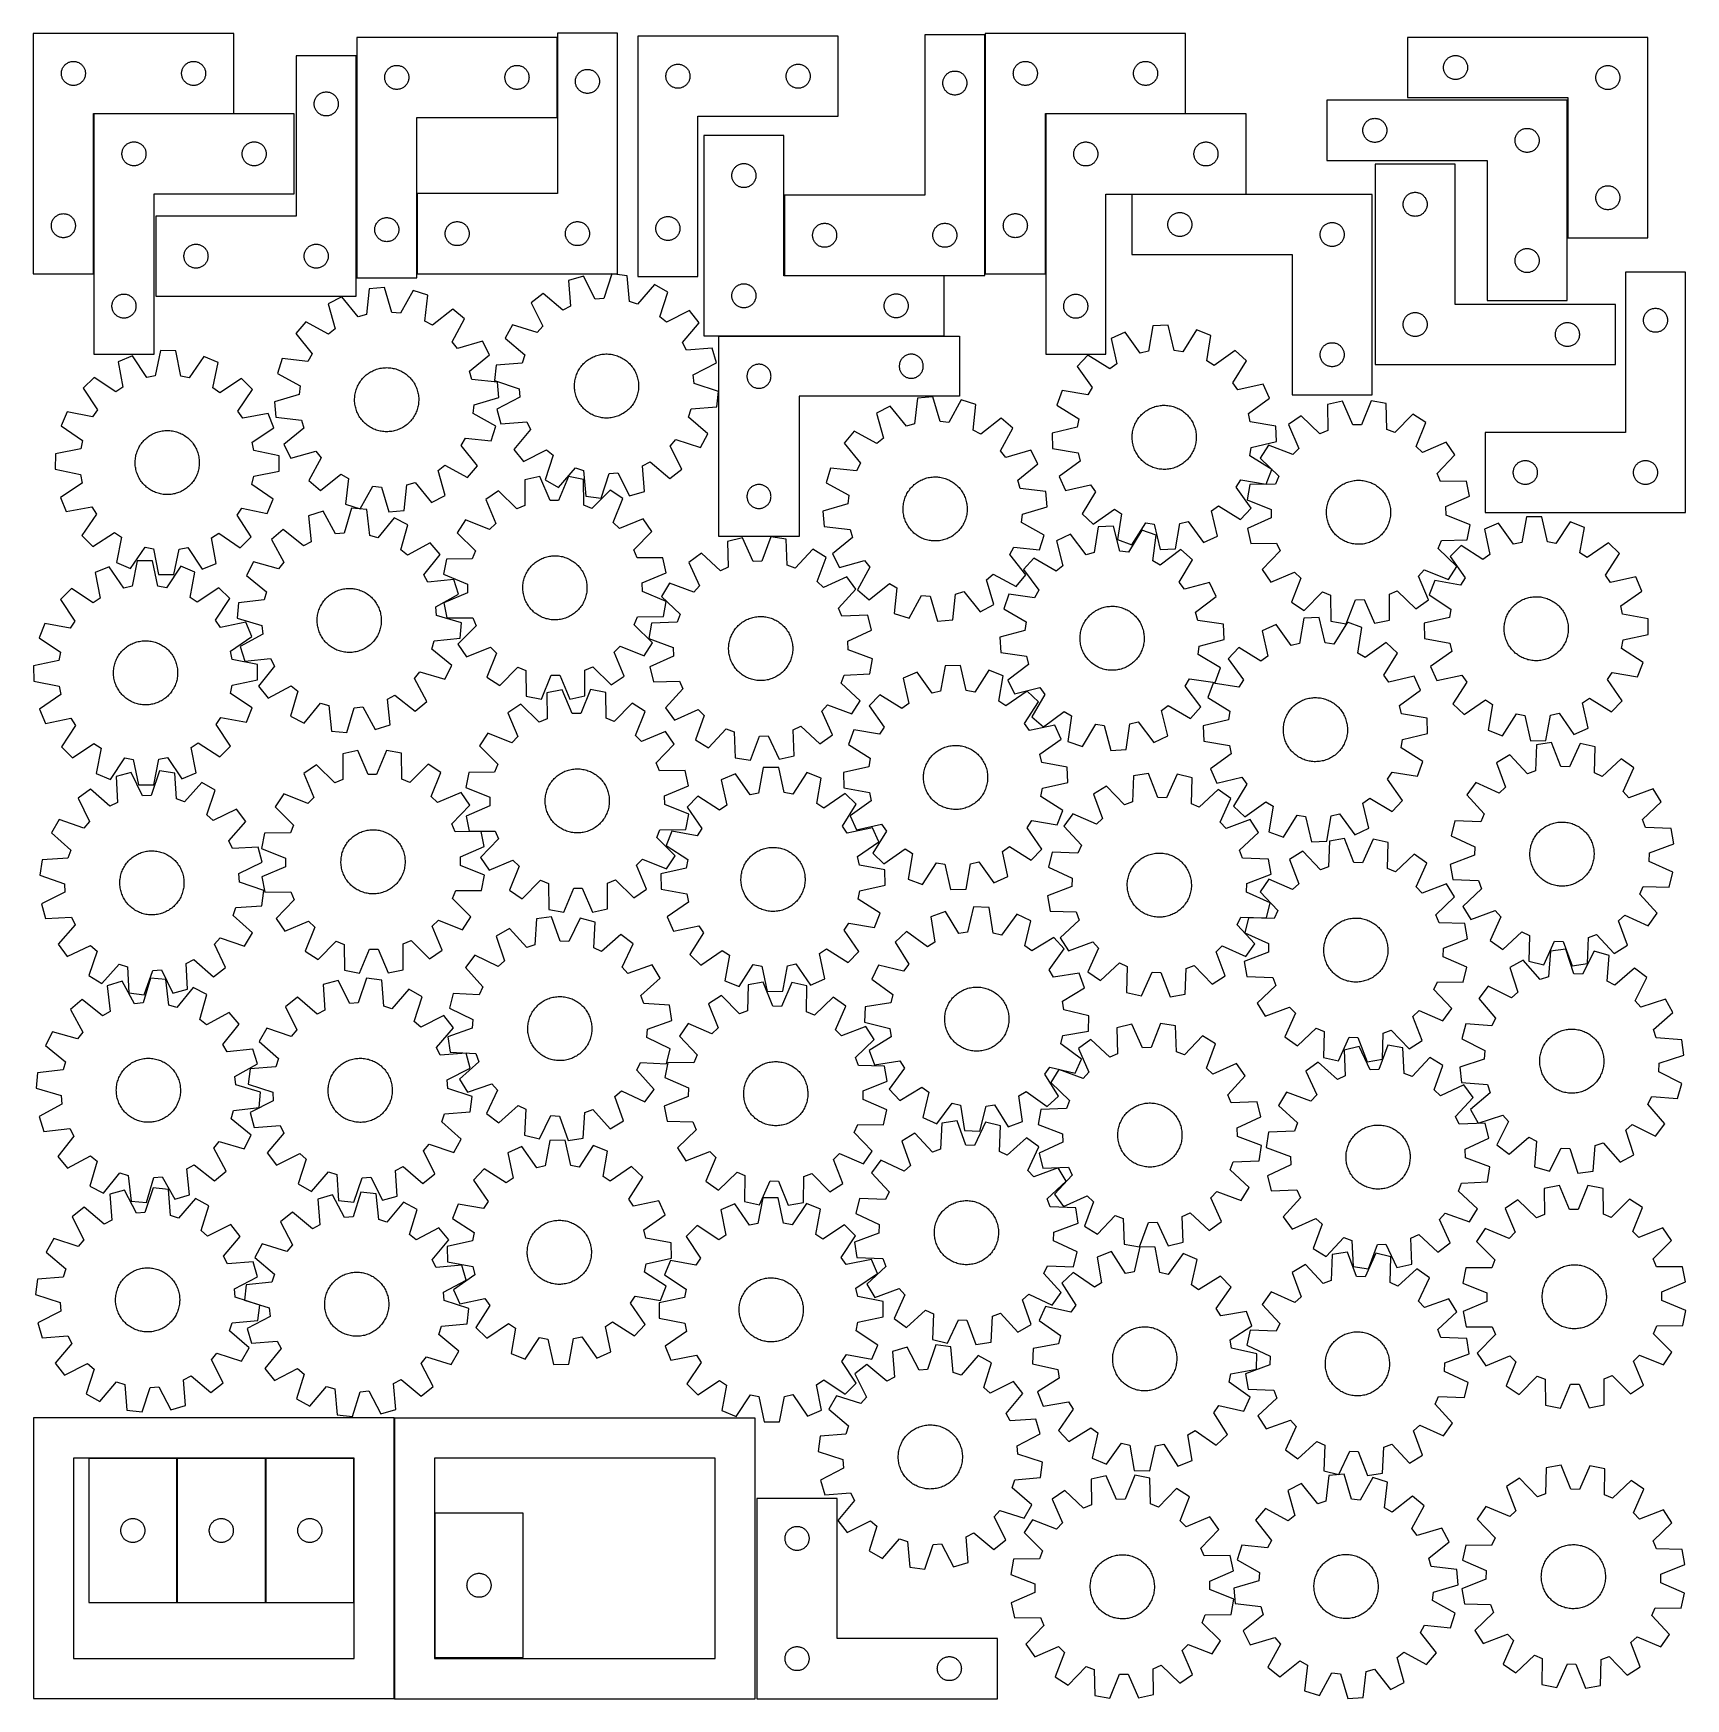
# Model space of a CAD drawing. Header units: millimetres. Extents: x 7 to 1243, y 7 to 1254.
import ezdxf

# ---------------------------------------------------------------- set-up
doc = ezdxf.new("R2010")
doc.units = ezdxf.units.MM
doc.layers.add('CUT', color=7, linetype='CONTINUOUS', true_color=0x000000)

msp = doc.modelspace()

# ---------------------------------------------------------------- linework, layer by layer
at = {"layer": 'CUT'}
for p, q in [((6.518485, 1253.471983), (6.518485, 1073.471983)), ((156.518485, 1253.471983), (6.518485, 1253.471983)), ((156.518485, 1193.471983), (156.518485, 1253.471983)), ((248.601493, 1250.494688), (248.601493, 1070.494688)), ((398.601493, 1250.494688), (248.601493, 1250.494688)), ((398.601493, 1190.494688), (398.601493, 1250.494688)), ((443.836972, 1253.512027), (398.836972, 1253.512027)), ((398.836972, 1253.512027), (398.836972, 1133.512027)), ((443.836972, 1073.512027), (443.836972, 1253.512027)), ((459.078177, 1251.377501), (459.078177, 1071.377501)), ((609.078177, 1251.377501), (459.078177, 1251.377501)), ((609.078177, 1191.377501), (609.078177, 1251.377501)), ((718.890988, 1252.289127), (673.890988, 1252.289127)), ((673.890988, 1252.289127), (673.890988, 1132.289127)), ((718.890988, 1072.289127), (718.890988, 1252.289127)), ((719.16027, 1253.488341), (719.16027, 1073.488341)), ((869.16027, 1253.488341), (719.16027, 1253.488341)), ((869.16027, 1193.488341), (869.16027, 1253.488341)), ((1215.204973, 1250.386297), (1035.204973, 1250.386297)), ((1035.204973, 1250.386297), (1035.204973, 1205.386297)), ((1215.204973, 1100.386297), (1215.204973, 1250.386297)), ((248.29498, 1236.638492), (203.29498, 1236.638492)), ((203.29498, 1236.638492), (203.29498, 1116.638492)), ((248.29498, 1056.638492), (248.29498, 1236.638492)), ((1064.841012, 1234.250259), (1065.270861, 1234.652856)), ((1065.270861, 1234.652856), (1065.72612, 1235.026478)), ((1065.72612, 1235.026478), (1066.204841, 1235.369524)), ((1066.204841, 1235.369524), (1066.704973, 1235.680526)), ((1066.704973, 1235.680526), (1067.224375, 1235.958152)), ((1067.224375, 1235.958152), (1067.760822, 1236.201213)), ((1067.760822, 1236.201213), (1068.312018, 1236.408669)), ((1068.312018, 1236.408669), (1068.875602, 1236.57963)), ((1068.875602, 1236.57963), (1069.44916, 1236.713365)), ((1069.44916, 1236.713365), (1070.030238, 1236.809301)), ((1070.030238, 1236.809301), (1070.616345, 1236.867028)), ((1070.616345, 1236.867028), (1071.204973, 1236.886297)), ((1071.204973, 1236.886297), (1071.793602, 1236.867028)), ((1071.793602, 1236.867028), (1072.379709, 1236.809301)), ((1072.379709, 1236.809301), (1072.960786, 1236.713365)), ((1072.960786, 1236.713365), (1073.534345, 1236.57963)), ((1073.534345, 1236.57963), (1074.097929, 1236.408669)), ((1074.097929, 1236.408669), (1074.649124, 1236.201213)), ((1074.649124, 1236.201213), (1075.185572, 1235.958152)), ((1075.185572, 1235.958152), (1075.704973, 1235.680526)), ((1075.704973, 1235.680526), (1076.205105, 1235.369524)), ((1076.205105, 1235.369524), (1076.683826, 1235.026478)), ((1076.683826, 1235.026478), (1077.139086, 1234.652856)), ((1077.139086, 1234.652856), (1077.568934, 1234.250259)), ((27.518485, 1223.471983), (27.537755, 1224.060611)), ((27.537755, 1222.883355), (27.518485, 1223.471983)), ((27.537755, 1224.060611), (27.595481, 1224.646719)), ((27.595481, 1222.297247), (27.537755, 1222.883355)), ((27.595481, 1224.646719), (27.691417, 1225.227796)), ((27.691417, 1221.71617), (27.595481, 1222.297247)), ((27.691417, 1225.227796), (27.825152, 1225.801355)), ((27.825152, 1225.801355), (27.996114, 1226.364938)), ((27.996114, 1226.364938), (28.203569, 1226.916134)), ((28.203569, 1226.916134), (28.44663, 1227.452581)), ((28.44663, 1227.452581), (28.724256, 1227.971983)), ((28.724256, 1227.971983), (29.035258, 1228.472115)), ((29.035258, 1228.472115), (29.378305, 1228.950836)), ((29.378305, 1228.950836), (29.751927, 1229.406096)), ((29.751927, 1229.406096), (30.154524, 1229.835944)), ((30.154524, 1229.835944), (30.584373, 1230.238541)), ((30.584373, 1230.238541), (31.039632, 1230.612163)), ((31.039632, 1230.612163), (31.518353, 1230.95521)), ((31.518353, 1230.95521), (32.018485, 1231.266212)), ((32.018485, 1231.266212), (32.537887, 1231.543838)), ((32.537887, 1231.543838), (33.074334, 1231.786899)), ((33.074334, 1231.786899), (33.62553, 1231.994354)), ((33.62553, 1231.994354), (34.189113, 1232.165316)), ((34.189113, 1232.165316), (34.762672, 1232.299051)), ((34.762672, 1232.299051), (35.343749, 1232.394987)), ((35.343749, 1232.394987), (35.929857, 1232.452714)), ((35.929857, 1232.452714), (36.518485, 1232.471983)), ((36.518485, 1232.471983), (37.107113, 1232.452714)), ((37.107113, 1232.452714), (37.693221, 1232.394987)), ((37.693221, 1232.394987), (38.274298, 1232.299051)), ((38.274298, 1232.299051), (38.847856, 1232.165316)), ((38.847856, 1232.165316), (39.41144, 1231.994354)), ((39.41144, 1231.994354), (39.962636, 1231.786899)), ((39.962636, 1231.786899), (40.499083, 1231.543838)), ((40.499083, 1231.543838), (41.018485, 1231.266212)), ((41.018485, 1231.266212), (41.518617, 1230.95521)), ((41.518617, 1230.95521), (41.997338, 1230.612163)), ((41.997338, 1230.612163), (42.452597, 1230.238541)), ((42.452597, 1230.238541), (42.882446, 1229.835944)), ((42.882446, 1229.835944), (43.285043, 1229.406096)), ((43.285043, 1229.406096), (43.658665, 1228.950836)), ((43.658665, 1228.950836), (44.001711, 1228.472115)), ((44.001711, 1228.472115), (44.312714, 1227.971983)), ((44.312714, 1227.971983), (44.59034, 1227.452581)), ((44.59034, 1227.452581), (44.833401, 1226.916134)), ((44.833401, 1226.916134), (45.040856, 1226.364938)), ((45.040856, 1226.364938), (45.211817, 1225.801355)), ((45.211817, 1225.801355), (45.345552, 1225.227796)), ((45.345552, 1225.227796), (45.441489, 1224.646719)), ((45.441489, 1222.297247), (45.345552, 1221.71617)), ((45.441489, 1224.646719), (45.499215, 1224.060611)), ((45.499215, 1222.883355), (45.441489, 1222.297247)), ((45.499215, 1224.060611), (45.518485, 1223.471983)), ((45.518485, 1223.471983), (45.499215, 1222.883355)), ((117.518485, 1223.471983), (117.537755, 1224.060611)), ((117.537755, 1222.883355), (117.518485, 1223.471983)), ((117.537755, 1224.060611), (117.595481, 1224.646719)), ((117.595481, 1222.297247), (117.537755, 1222.883355)), ((117.595481, 1224.646719), (117.691417, 1225.227796)), ((117.691417, 1221.71617), (117.595481, 1222.297247)), ((117.691417, 1225.227796), (117.825152, 1225.801355)), ((117.825152, 1225.801355), (117.996114, 1226.364938)), ((117.996114, 1226.364938), (118.203569, 1226.916134)), ((118.203569, 1226.916134), (118.44663, 1227.452581)), ((118.44663, 1227.452581), (118.724256, 1227.971983)), ((118.724256, 1227.971983), (119.035258, 1228.472115)), ((119.035258, 1228.472115), (119.378305, 1228.950836)), ((119.378305, 1228.950836), (119.751927, 1229.406096)), ((119.751927, 1229.406096), (120.154524, 1229.835944)), ((120.154524, 1229.835944), (120.584373, 1230.238541)), ((120.584373, 1230.238541), (121.039632, 1230.612163)), ((121.039632, 1230.612163), (121.518353, 1230.95521)), ((121.518353, 1230.95521), (122.018485, 1231.266212)), ((122.018485, 1231.266212), (122.537887, 1231.543838)), ((122.537887, 1231.543838), (123.074334, 1231.786899)), ((123.074334, 1231.786899), (123.62553, 1231.994354)), ((123.62553, 1231.994354), (124.189113, 1232.165316)), ((124.189113, 1232.165316), (124.762672, 1232.299051)), ((124.762672, 1232.299051), (125.343749, 1232.394987)), ((125.343749, 1232.394987), (125.929857, 1232.452714)), ((125.929857, 1232.452714), (126.518485, 1232.471983)), ((126.518485, 1232.471983), (127.107113, 1232.452714)), ((127.107113, 1232.452714), (127.693221, 1232.394987)), ((127.693221, 1232.394987), (128.274298, 1232.299051)), ((128.274298, 1232.299051), (128.847856, 1232.165316)), ((128.847856, 1232.165316), (129.41144, 1231.994354)), ((129.41144, 1231.994354), (129.962636, 1231.786899)), ((129.962636, 1231.786899), (130.499083, 1231.543838)), ((130.499083, 1231.543838), (131.018485, 1231.266212)), ((131.018485, 1231.266212), (131.518617, 1230.95521)), ((131.518617, 1230.95521), (131.997338, 1230.612163)), ((131.997338, 1230.612163), (132.452597, 1230.238541)), ((132.452597, 1230.238541), (132.882446, 1229.835944)), ((132.882446, 1229.835944), (133.285043, 1229.406096)), ((133.285043, 1229.406096), (133.658665, 1228.950836)), ((133.658665, 1228.950836), (134.001711, 1228.472115)), ((134.001711, 1228.472115), (134.312714, 1227.971983)), ((134.312714, 1227.971983), (134.59034, 1227.452581)), ((134.59034, 1227.452581), (134.833401, 1226.916134)), ((134.833401, 1226.916134), (135.040856, 1226.364938)), ((135.040856, 1226.364938), (135.211817, 1225.801355)), ((135.211817, 1225.801355), (135.345552, 1225.227796)), ((135.345552, 1225.227796), (135.441489, 1224.646719)), ((135.441489, 1222.297247), (135.345552, 1221.71617)), ((135.441489, 1224.646719), (135.499215, 1224.060611)), ((135.499215, 1222.883355), (135.441489, 1222.297247)), ((135.499215, 1224.060611), (135.518485, 1223.471983)), ((135.518485, 1223.471983), (135.499215, 1222.883355)), ((269.678489, 1221.669424), (269.774425, 1222.250501)), ((269.774425, 1222.250501), (269.90816, 1222.82406)), ((269.90816, 1222.82406), (270.079122, 1223.387643)), ((270.079122, 1223.387643), (270.286577, 1223.938839)), ((270.286577, 1223.938839), (270.529638, 1224.475286)), ((270.529638, 1224.475286), (270.807264, 1224.994688)), ((270.807264, 1224.994688), (271.118266, 1225.49482)), ((271.118266, 1225.49482), (271.461313, 1225.973541)), ((271.461313, 1225.973541), (271.834934, 1226.428801)), ((271.834934, 1226.428801), (272.237532, 1226.858649)), ((272.237532, 1226.858649), (272.66738, 1227.261247)), ((272.66738, 1227.261247), (273.12264, 1227.634868)), ((273.12264, 1227.634868), (273.601361, 1227.977915)), ((273.601361, 1227.977915), (274.101493, 1228.288917)), ((274.101493, 1228.288917), (274.620894, 1228.566543)), ((274.620894, 1228.566543), (275.157342, 1228.809604)), ((275.157342, 1228.809604), (275.708538, 1229.017059)), ((275.708538, 1229.017059), (276.272121, 1229.188021)), ((276.272121, 1229.188021), (276.84568, 1229.321756)), ((276.84568, 1229.321756), (277.426757, 1229.417692)), ((277.426757, 1229.417692), (278.012865, 1229.475419)), ((278.012865, 1229.475419), (278.601493, 1229.494688)), ((278.601493, 1229.494688), (279.190121, 1229.475419)), ((279.190121, 1229.475419), (279.776228, 1229.417692)), ((279.776228, 1229.417692), (280.357306, 1229.321756)), ((280.357306, 1229.321756), (280.930864, 1229.188021)), ((280.930864, 1229.188021), (281.494448, 1229.017059)), ((281.494448, 1229.017059), (282.045644, 1228.809604)), ((282.045644, 1228.809604), (282.582091, 1228.566543)), ((282.582091, 1228.566543), (283.101493, 1228.288917)), ((283.101493, 1228.288917), (283.601625, 1227.977915)), ((283.601625, 1227.977915), (284.080346, 1227.634868)), ((284.080346, 1227.634868), (284.535605, 1227.261247)), ((284.535605, 1227.261247), (284.965454, 1226.858649)), ((284.965454, 1226.858649), (285.368051, 1226.428801)), ((285.368051, 1226.428801), (285.741673, 1225.973541)), ((285.741673, 1225.973541), (286.084719, 1225.49482)), ((286.084719, 1225.49482), (286.395721, 1224.994688)), ((286.395721, 1224.994688), (286.673347, 1224.475286)), ((286.673347, 1224.475286), (286.916409, 1223.938839)), ((286.916409, 1223.938839), (287.123864, 1223.387643)), ((287.123864, 1223.387643), (287.294825, 1222.82406)), ((287.294825, 1222.82406), (287.42856, 1222.250501)), ((287.42856, 1222.250501), (287.524496, 1221.669424)), ((359.678489, 1221.669424), (359.774425, 1222.250501)), ((359.774425, 1222.250501), (359.90816, 1222.82406)), ((359.90816, 1222.82406), (360.079122, 1223.387643)), ((360.079122, 1223.387643), (360.286577, 1223.938839)), ((360.286577, 1223.938839), (360.529638, 1224.475286)), ((360.529638, 1224.475286), (360.807264, 1224.994688)), ((360.807264, 1224.994688), (361.118266, 1225.49482)), ((361.118266, 1225.49482), (361.461313, 1225.973541)), ((361.461313, 1225.973541), (361.834934, 1226.428801)), ((361.834934, 1226.428801), (362.237532, 1226.858649)), ((362.237532, 1226.858649), (362.66738, 1227.261247)), ((362.66738, 1227.261247), (363.12264, 1227.634868)), ((363.12264, 1227.634868), (363.601361, 1227.977915)), ((363.601361, 1227.977915), (364.101493, 1228.288917)), ((364.101493, 1228.288917), (364.620894, 1228.566543)), ((364.620894, 1228.566543), (365.157342, 1228.809604)), ((365.157342, 1228.809604), (365.708538, 1229.017059)), ((365.708538, 1229.017059), (366.272121, 1229.188021)), ((366.272121, 1229.188021), (366.84568, 1229.321756)), ((366.84568, 1229.321756), (367.426757, 1229.417692)), ((367.426757, 1229.417692), (368.012865, 1229.475419)), ((368.012865, 1229.475419), (368.601493, 1229.494688)), ((368.601493, 1229.494688), (369.190121, 1229.475419)), ((369.190121, 1229.475419), (369.776228, 1229.417692)), ((369.776228, 1229.417692), (370.357306, 1229.321756)), ((370.357306, 1229.321756), (370.930864, 1229.188021)), ((370.930864, 1229.188021), (371.494448, 1229.017059)), ((371.494448, 1229.017059), (372.045644, 1228.809604)), ((372.045644, 1228.809604), (372.582091, 1228.566543)), ((372.582091, 1228.566543), (373.101493, 1228.288917)), ((373.101493, 1228.288917), (373.601625, 1227.977915)), ((373.601625, 1227.977915), (374.080346, 1227.634868)), ((374.080346, 1227.634868), (374.535605, 1227.261247)), ((374.535605, 1227.261247), (374.965454, 1226.858649)), ((374.965454, 1226.858649), (375.368051, 1226.428801)), ((375.368051, 1226.428801), (375.741673, 1225.973541)), ((375.741673, 1225.973541), (376.084719, 1225.49482)), ((376.084719, 1225.49482), (376.395721, 1224.994688)), ((376.395721, 1224.994688), (376.673347, 1224.475286)), ((376.673347, 1224.475286), (376.916409, 1223.938839)), ((376.916409, 1223.938839), (377.123864, 1223.387643)), ((377.123864, 1223.387643), (377.294825, 1222.82406)), ((377.294825, 1222.82406), (377.42856, 1222.250501)), ((377.42856, 1222.250501), (377.524496, 1221.669424)), ((413.542743, 1222.012027), (413.853745, 1222.512159)), ((413.853745, 1222.512159), (414.196792, 1222.99088)), ((414.196792, 1222.99088), (414.570414, 1223.446139)), ((414.570414, 1223.446139), (414.973011, 1223.875988)), ((414.973011, 1223.875988), (415.40286, 1224.278585)), ((415.40286, 1224.278585), (415.858119, 1224.652207)), ((415.858119, 1224.652207), (416.33684, 1224.995254)), ((416.33684, 1224.995254), (416.836972, 1225.306256)), ((416.836972, 1225.306256), (417.356374, 1225.583882)), ((417.356374, 1225.583882), (417.892821, 1225.826943)), ((417.892821, 1225.826943), (418.444017, 1226.034398)), ((418.444017, 1226.034398), (419.007601, 1226.20536)), ((419.007601, 1226.20536), (419.581159, 1226.339095)), ((419.581159, 1226.339095), (420.162236, 1226.435031)), ((420.162236, 1226.435031), (420.748344, 1226.492757)), ((420.748344, 1226.492757), (421.336972, 1226.512027)), ((421.336972, 1226.512027), (421.9256, 1226.492757)), ((421.9256, 1226.492757), (422.511708, 1226.435031)), ((422.511708, 1226.435031), (423.092785, 1226.339095)), ((423.092785, 1226.339095), (423.666343, 1226.20536)), ((423.666343, 1226.20536), (424.229927, 1226.034398)), ((424.229927, 1226.034398), (424.781123, 1225.826943)), ((424.781123, 1225.826943), (425.31757, 1225.583882)), ((425.31757, 1225.583882), (425.836972, 1225.306256)), ((425.836972, 1225.306256), (426.337104, 1224.995254)), ((426.337104, 1224.995254), (426.815825, 1224.652207)), ((426.815825, 1224.652207), (427.271084, 1224.278585)), ((427.271084, 1224.278585), (427.700933, 1223.875988)), ((427.700933, 1223.875988), (428.10353, 1223.446139)), ((428.10353, 1223.446139), (428.477152, 1222.99088)), ((428.477152, 1222.99088), (428.820198, 1222.512159)), ((428.820198, 1222.512159), (429.131201, 1222.012027)), ((480.097447, 1221.966129), (480.155174, 1222.552237)), ((480.155174, 1222.552237), (480.25111, 1223.133314)), ((480.25111, 1223.133314), (480.384845, 1223.706872)), ((480.384845, 1223.706872), (480.555806, 1224.270456)), ((480.555806, 1224.270456), (480.763261, 1224.821652)), ((480.763261, 1224.821652), (481.006323, 1225.358099)), ((481.006323, 1225.358099), (481.283949, 1225.877501)), ((481.283949, 1225.877501), (481.594951, 1226.377633)), ((481.594951, 1226.377633), (481.937997, 1226.856354)), ((481.937997, 1226.856354), (482.311619, 1227.311613)), ((482.311619, 1227.311613), (482.714216, 1227.741462)), ((482.714216, 1227.741462), (483.144065, 1228.144059)), ((483.144065, 1228.144059), (483.599324, 1228.517681)), ((483.599324, 1228.517681), (484.078045, 1228.860727)), ((484.078045, 1228.860727), (484.578177, 1229.171729)), ((484.578177, 1229.171729), (485.097579, 1229.449355)), ((485.097579, 1229.449355), (485.634026, 1229.692417)), ((485.634026, 1229.692417), (486.185222, 1229.899872)), ((486.185222, 1229.899872), (486.748806, 1230.070833)), ((486.748806, 1230.070833), (487.322364, 1230.204568)), ((487.322364, 1230.204568), (487.903442, 1230.300505)), ((487.903442, 1230.300505), (488.489549, 1230.358231)), ((488.489549, 1230.358231), (489.078177, 1230.377501)), ((489.078177, 1230.377501), (489.666805, 1230.358231)), ((489.666805, 1230.358231), (490.252913, 1230.300505)), ((490.252913, 1230.300505), (490.83399, 1230.204568)), ((490.83399, 1230.204568), (491.407549, 1230.070833)), ((491.407549, 1230.070833), (491.971132, 1229.899872)), ((491.971132, 1229.899872), (492.522328, 1229.692417)), ((492.522328, 1229.692417), (493.058775, 1229.449355)), ((493.058775, 1229.449355), (493.578177, 1229.171729)), ((493.578177, 1229.171729), (494.078309, 1228.860727)), ((494.078309, 1228.860727), (494.55703, 1228.517681)), ((494.55703, 1228.517681), (495.01229, 1228.144059)), ((495.01229, 1228.144059), (495.442138, 1227.741462)), ((495.442138, 1227.741462), (495.844736, 1227.311613)), ((495.844736, 1227.311613), (496.218357, 1226.856354)), ((496.218357, 1226.856354), (496.561404, 1226.377633)), ((496.561404, 1226.377633), (496.872406, 1225.877501)), ((496.872406, 1225.877501), (497.150032, 1225.358099)), ((497.150032, 1225.358099), (497.393093, 1224.821652)), ((497.393093, 1224.821652), (497.600548, 1224.270456)), ((497.600548, 1224.270456), (497.77151, 1223.706872)), ((497.77151, 1223.706872), (497.905245, 1223.133314)), ((497.905245, 1223.133314), (498.001181, 1222.552237)), ((498.001181, 1222.552237), (498.058908, 1221.966129)), ((570.097447, 1221.966129), (570.155174, 1222.552237)), ((570.155174, 1222.552237), (570.25111, 1223.133314)), ((570.25111, 1223.133314), (570.384845, 1223.706872)), ((570.384845, 1223.706872), (570.555806, 1224.270456)), ((570.555806, 1224.270456), (570.763261, 1224.821652)), ((570.763261, 1224.821652), (571.006323, 1225.358099)), ((571.006323, 1225.358099), (571.283949, 1225.877501)), ((571.283949, 1225.877501), (571.594951, 1226.377633)), ((571.594951, 1226.377633), (571.937997, 1226.856354)), ((571.937997, 1226.856354), (572.311619, 1227.311613)), ((572.311619, 1227.311613), (572.714216, 1227.741462)), ((572.714216, 1227.741462), (573.144065, 1228.144059)), ((573.144065, 1228.144059), (573.599324, 1228.517681)), ((573.599324, 1228.517681), (574.078045, 1228.860727)), ((574.078045, 1228.860727), (574.578177, 1229.171729)), ((574.578177, 1229.171729), (575.097579, 1229.449355)), ((575.097579, 1229.449355), (575.634026, 1229.692417)), ((575.634026, 1229.692417), (576.185222, 1229.899872)), ((576.185222, 1229.899872), (576.748806, 1230.070833)), ((576.748806, 1230.070833), (577.322364, 1230.204568)), ((577.322364, 1230.204568), (577.903442, 1230.300505)), ((577.903442, 1230.300505), (578.489549, 1230.358231)), ((578.489549, 1230.358231), (579.078177, 1230.377501)), ((579.078177, 1230.377501), (579.666805, 1230.358231)), ((579.666805, 1230.358231), (580.252913, 1230.300505)), ((580.252913, 1230.300505), (580.83399, 1230.204568)), ((580.83399, 1230.204568), (581.407549, 1230.070833)), ((581.407549, 1230.070833), (581.971132, 1229.899872)), ((581.971132, 1229.899872), (582.522328, 1229.692417)), ((582.522328, 1229.692417), (583.058775, 1229.449355)), ((583.058775, 1229.449355), (583.578177, 1229.171729)), ((583.578177, 1229.171729), (584.078309, 1228.860727)), ((584.078309, 1228.860727), (584.55703, 1228.517681)), ((584.55703, 1228.517681), (585.01229, 1228.144059)), ((585.01229, 1228.144059), (585.442138, 1227.741462)), ((585.442138, 1227.741462), (585.844736, 1227.311613)), ((585.844736, 1227.311613), (586.218357, 1226.856354)), ((586.218357, 1226.856354), (586.561404, 1226.377633)), ((586.561404, 1226.377633), (586.872406, 1225.877501)), ((586.872406, 1225.877501), (587.150032, 1225.358099)), ((587.150032, 1225.358099), (587.393093, 1224.821652)), ((587.393093, 1224.821652), (587.600548, 1224.270456)), ((587.600548, 1224.270456), (587.77151, 1223.706872)), ((587.77151, 1223.706872), (587.905245, 1223.133314)), ((587.905245, 1223.133314), (588.001181, 1222.552237)), ((588.001181, 1222.552237), (588.058908, 1221.966129)), ((689.250808, 1221.76798), (689.62443, 1222.223239)), ((689.62443, 1222.223239), (690.027027, 1222.653088)), ((690.027027, 1222.653088), (690.456876, 1223.055685)), ((690.456876, 1223.055685), (690.912135, 1223.429307)), ((690.912135, 1223.429307), (691.390856, 1223.772353)), ((691.390856, 1223.772353), (691.890988, 1224.083355)), ((691.890988, 1224.083355), (692.41039, 1224.360981)), ((692.41039, 1224.360981), (692.946837, 1224.604043)), ((692.946837, 1224.604043), (693.498033, 1224.811498)), ((693.498033, 1224.811498), (694.061617, 1224.982459)), ((694.061617, 1224.982459), (694.635175, 1225.116194)), ((694.635175, 1225.116194), (695.216252, 1225.21213)), ((695.216252, 1225.21213), (695.80236, 1225.269857)), ((695.80236, 1225.269857), (696.390988, 1225.289127)), ((696.390988, 1225.289127), (696.979616, 1225.269857)), ((696.979616, 1225.269857), (697.565724, 1225.21213)), ((697.565724, 1225.21213), (698.146801, 1225.116194)), ((698.146801, 1225.116194), (698.720359, 1224.982459)), ((698.720359, 1224.982459), (699.283943, 1224.811498)), ((699.283943, 1224.811498), (699.835139, 1224.604043)), ((699.835139, 1224.604043), (700.371586, 1224.360981)), ((700.371586, 1224.360981), (700.890988, 1224.083355)), ((700.890988, 1224.083355), (701.39112, 1223.772353)), ((701.39112, 1223.772353), (701.869841, 1223.429307)), ((701.869841, 1223.429307), (702.3251, 1223.055685)), ((702.3251, 1223.055685), (702.754949, 1222.653088)), ((702.754949, 1222.653088), (703.157546, 1222.223239)), ((703.157546, 1222.223239), (703.531168, 1221.76798)), ((740.16027, 1223.488341), (740.179539, 1224.076969)), ((740.179539, 1222.899712), (740.16027, 1223.488341)), ((740.179539, 1224.076969), (740.237266, 1224.663076)), ((740.237266, 1222.313605), (740.179539, 1222.899712)), ((740.237266, 1224.663076), (740.333202, 1225.244154)), ((740.333202, 1221.732528), (740.237266, 1222.313605)), ((740.333202, 1225.244154), (740.466937, 1225.817712)), ((740.466937, 1225.817712), (740.637898, 1226.381296)), ((740.637898, 1226.381296), (740.845354, 1226.932492)), ((740.845354, 1226.932492), (741.088415, 1227.468939)), ((741.088415, 1227.468939), (741.366041, 1227.988341)), ((741.366041, 1227.988341), (741.677043, 1228.488473)), ((741.677043, 1228.488473), (742.02009, 1228.967193)), ((742.02009, 1228.967193), (742.393711, 1229.422453)), ((742.393711, 1229.422453), (742.796309, 1229.852302)), ((742.796309, 1229.852302), (743.226157, 1230.254899)), ((743.226157, 1230.254899), (743.681417, 1230.628521)), ((743.681417, 1230.628521), (744.160137, 1230.971567)), ((744.160137, 1230.971567), (744.66027, 1231.282569)), ((744.66027, 1231.282569), (745.179671, 1231.560195)), ((745.179671, 1231.560195), (745.716119, 1231.803256)), ((745.716119, 1231.803256), (746.267314, 1232.010712)), ((746.267314, 1232.010712), (746.830898, 1232.181673)), ((746.830898, 1232.181673), (747.404457, 1232.315408)), ((747.404457, 1232.315408), (747.985534, 1232.411344)), ((747.985534, 1232.411344), (748.571641, 1232.469071)), ((748.571641, 1232.469071), (749.16027, 1232.488341)), ((749.16027, 1232.488341), (749.748898, 1232.469071)), ((749.748898, 1232.469071), (750.335005, 1232.411344)), ((750.335005, 1232.411344), (750.916082, 1232.315408)), ((750.916082, 1232.315408), (751.489641, 1232.181673)), ((751.489641, 1232.181673), (752.053225, 1232.010712)), ((752.053225, 1232.010712), (752.60442, 1231.803256)), ((752.60442, 1231.803256), (753.140868, 1231.560195)), ((753.140868, 1231.560195), (753.66027, 1231.282569)), ((753.66027, 1231.282569), (754.160402, 1230.971567)), ((754.160402, 1230.971567), (754.639122, 1230.628521)), ((754.639122, 1230.628521), (755.094382, 1230.254899)), ((755.094382, 1230.254899), (755.524231, 1229.852302)), ((755.524231, 1229.852302), (755.926828, 1229.422453)), ((755.926828, 1229.422453), (756.30045, 1228.967193)), ((756.30045, 1228.967193), (756.643496, 1228.488473)), ((756.643496, 1228.488473), (756.954498, 1227.988341)), ((756.954498, 1227.988341), (757.232124, 1227.468939)), ((757.232124, 1227.468939), (757.475185, 1226.932492)), ((757.475185, 1226.932492), (757.682641, 1226.381296)), ((757.682641, 1226.381296), (757.853602, 1225.817712)), ((757.853602, 1225.817712), (757.987337, 1225.244154)), ((757.987337, 1225.244154), (758.083273, 1224.663076)), ((758.083273, 1222.313605), (757.987337, 1221.732528)), ((758.083273, 1224.663076), (758.141, 1224.076969)), ((758.141, 1222.899712), (758.083273, 1222.313605)), ((758.141, 1224.076969), (758.16027, 1223.488341)), ((758.16027, 1223.488341), (758.141, 1222.899712)), ((830.16027, 1223.488341), (830.179539, 1224.076969)), ((830.179539, 1222.899712), (830.16027, 1223.488341)), ((830.179539, 1224.076969), (830.237266, 1224.663076)), ((830.237266, 1222.313605), (830.179539, 1222.899712)), ((830.237266, 1224.663076), (830.333202, 1225.244154)), ((830.333202, 1221.732528), (830.237266, 1222.313605)), ((830.333202, 1225.244154), (830.466937, 1225.817712)), ((830.466937, 1225.817712), (830.637898, 1226.381296)), ((830.637898, 1226.381296), (830.845354, 1226.932492)), ((830.845354, 1226.932492), (831.088415, 1227.468939)), ((831.088415, 1227.468939), (831.366041, 1227.988341)), ((831.366041, 1227.988341), (831.677043, 1228.488473)), ((831.677043, 1228.488473), (832.02009, 1228.967193)), ((832.02009, 1228.967193), (832.393711, 1229.422453)), ((832.393711, 1229.422453), (832.796309, 1229.852302)), ((832.796309, 1229.852302), (833.226157, 1230.254899)), ((833.226157, 1230.254899), (833.681417, 1230.628521)), ((833.681417, 1230.628521), (834.160137, 1230.971567)), ((834.160137, 1230.971567), (834.66027, 1231.282569)), ((834.66027, 1231.282569), (835.179671, 1231.560195)), ((835.179671, 1231.560195), (835.716119, 1231.803256)), ((835.716119, 1231.803256), (836.267314, 1232.010712)), ((836.267314, 1232.010712), (836.830898, 1232.181673)), ((836.830898, 1232.181673), (837.404457, 1232.315408)), ((837.404457, 1232.315408), (837.985534, 1232.411344)), ((837.985534, 1232.411344), (838.571641, 1232.469071)), ((838.571641, 1232.469071), (839.16027, 1232.488341)), ((839.16027, 1232.488341), (839.748898, 1232.469071)), ((839.748898, 1232.469071), (840.335005, 1232.411344)), ((840.335005, 1232.411344), (840.916082, 1232.315408)), ((840.916082, 1232.315408), (841.489641, 1232.181673)), ((841.489641, 1232.181673), (842.053225, 1232.010712)), ((842.053225, 1232.010712), (842.60442, 1231.803256)), ((842.60442, 1231.803256), (843.140868, 1231.560195)), ((843.140868, 1231.560195), (843.66027, 1231.282569)), ((843.66027, 1231.282569), (844.160402, 1230.971567)), ((844.160402, 1230.971567), (844.639122, 1230.628521)), ((844.639122, 1230.628521), (845.094382, 1230.254899)), ((845.094382, 1230.254899), (845.524231, 1229.852302)), ((845.524231, 1229.852302), (845.926828, 1229.422453)), ((845.926828, 1229.422453), (846.30045, 1228.967193)), ((846.30045, 1228.967193), (846.643496, 1228.488473)), ((846.643496, 1228.488473), (846.954498, 1227.988341)), ((846.954498, 1227.988341), (847.232124, 1227.468939)), ((847.232124, 1227.468939), (847.475185, 1226.932492)), ((847.475185, 1226.932492), (847.682641, 1226.381296)), ((847.682641, 1226.381296), (847.853602, 1225.817712)), ((847.853602, 1225.817712), (847.987337, 1225.244154)), ((847.987337, 1225.244154), (848.083273, 1224.663076)), ((848.083273, 1222.313605), (847.987337, 1221.732528)), ((848.083273, 1224.663076), (848.141, 1224.076969)), ((848.141, 1222.899712), (848.083273, 1222.313605)), ((848.141, 1224.076969), (848.16027, 1223.488341)), ((848.16027, 1223.488341), (848.141, 1222.899712)), ((1062.204973, 1227.886297), (1062.224243, 1228.474926)), ((1062.224243, 1227.297669), (1062.204973, 1227.886297)), ((1062.224243, 1228.474926), (1062.28197, 1229.061033)), ((1062.28197, 1226.711562), (1062.224243, 1227.297669)), ((1062.28197, 1229.061033), (1062.377906, 1229.64211)), ((1062.377906, 1226.130485), (1062.28197, 1226.711562)), ((1062.377906, 1229.64211), (1062.511641, 1230.215669)), ((1062.511641, 1225.556926), (1062.377906, 1226.130485)), ((1062.511641, 1230.215669), (1062.682602, 1230.779253)), ((1062.682602, 1224.993342), (1062.511641, 1225.556926)), ((1062.682602, 1230.779253), (1062.890058, 1231.330448)), ((1062.890058, 1224.442147), (1062.682602, 1224.993342)), ((1062.890058, 1231.330448), (1063.133119, 1231.866896)), ((1063.133119, 1223.905699), (1062.890058, 1224.442147)), ((1063.133119, 1231.866896), (1063.410745, 1232.386297)), ((1063.410745, 1223.386297), (1063.133119, 1223.905699)), ((1063.410745, 1232.386297), (1063.721747, 1232.88643)), ((1063.721747, 1222.886165), (1063.410745, 1223.386297)), ((1063.721747, 1232.88643), (1064.064793, 1233.36515)), ((1064.064793, 1222.407445), (1063.721747, 1222.886165)), ((1064.064793, 1233.36515), (1064.438415, 1233.82041)), ((1064.438415, 1221.952185), (1064.064793, 1222.407445)), ((1064.438415, 1233.82041), (1064.841012, 1234.250259)), ((1077.568934, 1234.250259), (1077.971532, 1233.82041)), ((1077.971532, 1233.82041), (1078.345153, 1233.36515)), ((1078.345153, 1222.407445), (1077.971532, 1221.952185)), ((1078.345153, 1233.36515), (1078.6882, 1232.88643)), ((1078.6882, 1222.886165), (1078.345153, 1222.407445)), ((1078.6882, 1232.88643), (1078.999202, 1232.386297)), ((1078.999202, 1223.386297), (1078.6882, 1222.886165)), ((1078.999202, 1232.386297), (1079.276828, 1231.866896)), ((1079.276828, 1223.905699), (1078.999202, 1223.386297)), ((1079.276828, 1231.866896), (1079.519889, 1231.330448)), ((1079.519889, 1224.442147), (1079.276828, 1223.905699)), ((1079.519889, 1231.330448), (1079.727345, 1230.779253)), ((1079.727345, 1224.993342), (1079.519889, 1224.442147)), ((1079.727345, 1230.779253), (1079.898306, 1230.215669)), ((1079.898306, 1225.556926), (1079.727345, 1224.993342)), ((1079.898306, 1230.215669), (1080.032041, 1229.64211)), ((1080.032041, 1226.130485), (1079.898306, 1225.556926)), ((1080.032041, 1229.64211), (1080.127977, 1229.061033)), ((1080.127977, 1226.711562), (1080.032041, 1226.130485)), ((1080.127977, 1229.061033), (1080.185704, 1228.474926)), ((1080.185704, 1227.297669), (1080.127977, 1226.711562)), ((1080.185704, 1228.474926), (1080.204973, 1227.886297)), ((1080.204973, 1227.886297), (1080.185704, 1227.297669)), ((1176.28197, 1221.561033), (1176.377906, 1222.14211)), ((1176.377906, 1222.14211), (1176.511641, 1222.715669)), ((1176.511641, 1222.715669), (1176.682602, 1223.279253)), ((1176.682602, 1223.279253), (1176.890058, 1223.830448)), ((1176.890058, 1223.830448), (1177.133119, 1224.366896)), ((1177.133119, 1224.366896), (1177.410745, 1224.886297)), ((1177.410745, 1224.886297), (1177.721747, 1225.38643)), ((1177.721747, 1225.38643), (1178.064793, 1225.86515)), ((1178.064793, 1225.86515), (1178.438415, 1226.32041)), ((1178.438415, 1226.32041), (1178.841012, 1226.750259)), ((1178.841012, 1226.750259), (1179.270861, 1227.152856)), ((1179.270861, 1227.152856), (1179.72612, 1227.526478)), ((1179.72612, 1227.526478), (1180.204841, 1227.869524)), ((1180.204841, 1227.869524), (1180.704973, 1228.180526)), ((1180.704973, 1228.180526), (1181.224375, 1228.458152)), ((1181.224375, 1228.458152), (1181.760822, 1228.701213)), ((1181.760822, 1228.701213), (1182.312018, 1228.908669)), ((1182.312018, 1228.908669), (1182.875602, 1229.07963)), ((1182.875602, 1229.07963), (1183.44916, 1229.213365)), ((1183.44916, 1229.213365), (1184.030238, 1229.309301)), ((1184.030238, 1229.309301), (1184.616345, 1229.367028)), ((1184.616345, 1229.367028), (1185.204973, 1229.386297)), ((1185.204973, 1229.386297), (1185.793602, 1229.367028)), ((1185.793602, 1229.367028), (1186.379709, 1229.309301)), ((1186.379709, 1229.309301), (1186.960786, 1229.213365)), ((1186.960786, 1229.213365), (1187.534345, 1229.07963)), ((1187.534345, 1229.07963), (1188.097929, 1228.908669)), ((1188.097929, 1228.908669), (1188.649124, 1228.701213)), ((1188.649124, 1228.701213), (1189.185572, 1228.458152)), ((1189.185572, 1228.458152), (1189.704973, 1228.180526)), ((1189.704973, 1228.180526), (1190.205105, 1227.869524)), ((1190.205105, 1227.869524), (1190.683826, 1227.526478)), ((1190.683826, 1227.526478), (1191.139086, 1227.152856)), ((1191.139086, 1227.152856), (1191.568934, 1226.750259)), ((1191.568934, 1226.750259), (1191.971532, 1226.32041)), ((1191.971532, 1226.32041), (1192.345153, 1225.86515)), ((1192.345153, 1225.86515), (1192.6882, 1225.38643)), ((1192.6882, 1225.38643), (1192.999202, 1224.886297)), ((1192.999202, 1224.886297), (1193.276828, 1224.366896)), ((1193.276828, 1224.366896), (1193.519889, 1223.830448)), ((1193.519889, 1223.830448), (1193.727345, 1223.279253)), ((1193.727345, 1223.279253), (1193.898306, 1222.715669)), ((1193.898306, 1222.715669), (1194.032041, 1222.14211)), ((1194.032041, 1222.14211), (1194.127977, 1221.561033)), ((27.825152, 1221.142612), (27.691417, 1221.71617)), ((27.996114, 1220.579028), (27.825152, 1221.142612)), ((28.203569, 1220.027832), (27.996114, 1220.579028)), ((28.44663, 1219.491385), (28.203569, 1220.027832)), ((28.724256, 1218.971983), (28.44663, 1219.491385)), ((29.035258, 1218.471851), (28.724256, 1218.971983)), ((29.378305, 1217.99313), (29.035258, 1218.471851)), ((29.751927, 1217.537871), (29.378305, 1217.99313)), ((30.154524, 1217.108022), (29.751927, 1217.537871)), ((30.584373, 1216.705425), (30.154524, 1217.108022)), ((31.039632, 1216.331803), (30.584373, 1216.705425)), ((31.518353, 1215.988757), (31.039632, 1216.331803)), ((32.018485, 1215.677755), (31.518353, 1215.988757)), ((32.537887, 1215.400129), (32.018485, 1215.677755)), ((33.074334, 1215.157067), (32.537887, 1215.400129)), ((33.62553, 1214.949612), (33.074334, 1215.157067)), ((34.189113, 1214.778651), (33.62553, 1214.949612)), ((34.762672, 1214.644916), (34.189113, 1214.778651)), ((35.343749, 1214.548979), (34.762672, 1214.644916)), ((35.929857, 1214.491253), (35.343749, 1214.548979)), ((36.518485, 1214.471983), (35.929857, 1214.491253)), ((37.107113, 1214.491253), (36.518485, 1214.471983)), ((37.693221, 1214.548979), (37.107113, 1214.491253)), ((38.274298, 1214.644916), (37.693221, 1214.548979)), ((38.847856, 1214.778651), (38.274298, 1214.644916)), ((39.41144, 1214.949612), (38.847856, 1214.778651)), ((39.962636, 1215.157067), (39.41144, 1214.949612)), ((40.499083, 1215.400129), (39.962636, 1215.157067)), ((41.018485, 1215.677755), (40.499083, 1215.400129)), ((41.518617, 1215.988757), (41.018485, 1215.677755)), ((41.997338, 1216.331803), (41.518617, 1215.988757)), ((42.452597, 1216.705425), (41.997338, 1216.331803)), ((42.882446, 1217.108022), (42.452597, 1216.705425)), ((43.285043, 1217.537871), (42.882446, 1217.108022)), ((43.658665, 1217.99313), (43.285043, 1217.537871)), ((44.001711, 1218.471851), (43.658665, 1217.99313)), ((44.312714, 1218.971983), (44.001711, 1218.471851)), ((44.59034, 1219.491385), (44.312714, 1218.971983)), ((44.833401, 1220.027832), (44.59034, 1219.491385)), ((45.040856, 1220.579028), (44.833401, 1220.027832)), ((45.211817, 1221.142612), (45.040856, 1220.579028)), ((45.345552, 1221.71617), (45.211817, 1221.142612)), ((117.825152, 1221.142612), (117.691417, 1221.71617)), ((117.996114, 1220.579028), (117.825152, 1221.142612)), ((118.203569, 1220.027832), (117.996114, 1220.579028)), ((118.44663, 1219.491385), (118.203569, 1220.027832)), ((118.724256, 1218.971983), (118.44663, 1219.491385)), ((119.035258, 1218.471851), (118.724256, 1218.971983)), ((119.378305, 1217.99313), (119.035258, 1218.471851)), ((119.751927, 1217.537871), (119.378305, 1217.99313)), ((120.154524, 1217.108022), (119.751927, 1217.537871)), ((120.584373, 1216.705425), (120.154524, 1217.108022)), ((121.039632, 1216.331803), (120.584373, 1216.705425)), ((121.518353, 1215.988757), (121.039632, 1216.331803)), ((122.018485, 1215.677755), (121.518353, 1215.988757)), ((122.537887, 1215.400129), (122.018485, 1215.677755)), ((123.074334, 1215.157067), (122.537887, 1215.400129)), ((123.62553, 1214.949612), (123.074334, 1215.157067)), ((124.189113, 1214.778651), (123.62553, 1214.949612)), ((124.762672, 1214.644916), (124.189113, 1214.778651)), ((125.343749, 1214.548979), (124.762672, 1214.644916)), ((125.929857, 1214.491253), (125.343749, 1214.548979)), ((126.518485, 1214.471983), (125.929857, 1214.491253)), ((127.107113, 1214.491253), (126.518485, 1214.471983)), ((127.693221, 1214.548979), (127.107113, 1214.491253)), ((128.274298, 1214.644916), (127.693221, 1214.548979)), ((128.847856, 1214.778651), (128.274298, 1214.644916)), ((129.41144, 1214.949612), (128.847856, 1214.778651)), ((129.962636, 1215.157067), (129.41144, 1214.949612)), ((130.499083, 1215.400129), (129.962636, 1215.157067)), ((131.018485, 1215.677755), (130.499083, 1215.400129)), ((131.518617, 1215.988757), (131.018485, 1215.677755)), ((131.997338, 1216.331803), (131.518617, 1215.988757)), ((132.452597, 1216.705425), (131.997338, 1216.331803)), ((132.882446, 1217.108022), (132.452597, 1216.705425)), ((133.285043, 1217.537871), (132.882446, 1217.108022)), ((133.658665, 1217.99313), (133.285043, 1217.537871)), ((134.001711, 1218.471851), (133.658665, 1217.99313)), ((134.312714, 1218.971983), (134.001711, 1218.471851)), ((134.59034, 1219.491385), (134.312714, 1218.971983)), ((134.833401, 1220.027832), (134.59034, 1219.491385)), ((135.040856, 1220.579028), (134.833401, 1220.027832)), ((135.211817, 1221.142612), (135.040856, 1220.579028)), ((135.345552, 1221.71617), (135.211817, 1221.142612)), ((224.620244, 1209.561496), (225.206352, 1209.619222)), ((225.206352, 1209.619222), (225.79498, 1209.638492)), ((225.79498, 1209.638492), (226.383608, 1209.619222)), ((226.383608, 1209.619222), (226.969715, 1209.561496)), ((269.601493, 1220.494688), (269.620762, 1221.083316)), ((269.620762, 1219.90606), (269.601493, 1220.494688)), ((269.620762, 1221.083316), (269.678489, 1221.669424)), ((269.678489, 1219.319953), (269.620762, 1219.90606)), ((269.774425, 1218.738875), (269.678489, 1219.319953)), ((269.90816, 1218.165317), (269.774425, 1218.738875)), ((270.079122, 1217.601733), (269.90816, 1218.165317)), ((270.286577, 1217.050537), (270.079122, 1217.601733)), ((270.529638, 1216.51409), (270.286577, 1217.050537)), ((270.807264, 1215.994688), (270.529638, 1216.51409)), ((271.118266, 1215.494556), (270.807264, 1215.994688)), ((271.461313, 1215.015835), (271.118266, 1215.494556)), ((271.834934, 1214.560576), (271.461313, 1215.015835)), ((272.237532, 1214.130727), (271.834934, 1214.560576)), ((272.66738, 1213.72813), (272.237532, 1214.130727)), ((273.12264, 1213.354508), (272.66738, 1213.72813)), ((273.601361, 1213.011462), (273.12264, 1213.354508)), ((274.101493, 1212.70046), (273.601361, 1213.011462)), ((274.620894, 1212.422834), (274.101493, 1212.70046)), ((275.157342, 1212.179772), (274.620894, 1212.422834)), ((275.708538, 1211.972317), (275.157342, 1212.179772)), ((276.272121, 1211.801356), (275.708538, 1211.972317)), ((276.84568, 1211.667621), (276.272121, 1211.801356)), ((277.426757, 1211.571685), (276.84568, 1211.667621)), ((278.012865, 1211.513958), (277.426757, 1211.571685)), ((278.601493, 1211.494688), (278.012865, 1211.513958)), ((279.190121, 1211.513958), (278.601493, 1211.494688)), ((279.776228, 1211.571685), (279.190121, 1211.513958)), ((280.357306, 1211.667621), (279.776228, 1211.571685)), ((280.930864, 1211.801356), (280.357306, 1211.667621)), ((281.494448, 1211.972317), (280.930864, 1211.801356)), ((282.045644, 1212.179772), (281.494448, 1211.972317)), ((282.582091, 1212.422834), (282.045644, 1212.179772)), ((283.101493, 1212.70046), (282.582091, 1212.422834)), ((283.601625, 1213.011462), (283.101493, 1212.70046)), ((284.080346, 1213.354508), (283.601625, 1213.011462)), ((284.535605, 1213.72813), (284.080346, 1213.354508)), ((284.965454, 1214.130727), (284.535605, 1213.72813)), ((285.368051, 1214.560576), (284.965454, 1214.130727)), ((285.741673, 1215.015835), (285.368051, 1214.560576)), ((286.084719, 1215.494556), (285.741673, 1215.015835)), ((286.395721, 1215.994688), (286.084719, 1215.494556)), ((286.673347, 1216.51409), (286.395721, 1215.994688)), ((286.916409, 1217.050537), (286.673347, 1216.51409)), ((287.123864, 1217.601733), (286.916409, 1217.050537)), ((287.294825, 1218.165317), (287.123864, 1217.601733)), ((287.42856, 1218.738875), (287.294825, 1218.165317)), ((287.524496, 1219.319953), (287.42856, 1218.738875)), ((287.524496, 1221.669424), (287.582223, 1221.083316)), ((287.582223, 1219.90606), (287.524496, 1219.319953)), ((287.582223, 1221.083316), (287.601493, 1220.494688)), ((287.601493, 1220.494688), (287.582223, 1219.90606)), ((359.601493, 1220.494688), (359.620762, 1221.083316)), ((359.620762, 1219.90606), (359.601493, 1220.494688)), ((359.620762, 1221.083316), (359.678489, 1221.669424)), ((359.678489, 1219.319953), (359.620762, 1219.90606)), ((359.774425, 1218.738875), (359.678489, 1219.319953)), ((359.90816, 1218.165317), (359.774425, 1218.738875)), ((360.079122, 1217.601733), (359.90816, 1218.165317)), ((360.286577, 1217.050537), (360.079122, 1217.601733)), ((360.529638, 1216.51409), (360.286577, 1217.050537)), ((360.807264, 1215.994688), (360.529638, 1216.51409)), ((361.118266, 1215.494556), (360.807264, 1215.994688)), ((361.461313, 1215.015835), (361.118266, 1215.494556)), ((361.834934, 1214.560576), (361.461313, 1215.015835)), ((362.237532, 1214.130727), (361.834934, 1214.560576)), ((362.66738, 1213.72813), (362.237532, 1214.130727)), ((363.12264, 1213.354508), (362.66738, 1213.72813)), ((363.601361, 1213.011462), (363.12264, 1213.354508)), ((364.101493, 1212.70046), (363.601361, 1213.011462)), ((364.620894, 1212.422834), (364.101493, 1212.70046)), ((365.157342, 1212.179772), (364.620894, 1212.422834)), ((365.708538, 1211.972317), (365.157342, 1212.179772)), ((366.272121, 1211.801356), (365.708538, 1211.972317)), ((366.84568, 1211.667621), (366.272121, 1211.801356)), ((367.426757, 1211.571685), (366.84568, 1211.667621)), ((368.012865, 1211.513958), (367.426757, 1211.571685)), ((368.601493, 1211.494688), (368.012865, 1211.513958)), ((369.190121, 1211.513958), (368.601493, 1211.494688)), ((369.776228, 1211.571685), (369.190121, 1211.513958)), ((370.357306, 1211.667621), (369.776228, 1211.571685)), ((370.930864, 1211.801356), (370.357306, 1211.667621)), ((371.494448, 1211.972317), (370.930864, 1211.801356)), ((372.045644, 1212.179772), (371.494448, 1211.972317)), ((372.582091, 1212.422834), (372.045644, 1212.179772)), ((373.101493, 1212.70046), (372.582091, 1212.422834)), ((373.601625, 1213.011462), (373.101493, 1212.70046)), ((374.080346, 1213.354508), (373.601625, 1213.011462)), ((374.535605, 1213.72813), (374.080346, 1213.354508)), ((374.965454, 1214.130727), (374.535605, 1213.72813)), ((375.368051, 1214.560576), (374.965454, 1214.130727)), ((375.741673, 1215.015835), (375.368051, 1214.560576)), ((376.084719, 1215.494556), (375.741673, 1215.015835)), ((376.395721, 1215.994688), (376.084719, 1215.494556)), ((376.673347, 1216.51409), (376.395721, 1215.994688)), ((376.916409, 1217.050537), (376.673347, 1216.51409)), ((377.123864, 1217.601733), (376.916409, 1217.050537)), ((377.294825, 1218.165317), (377.123864, 1217.601733)), ((377.42856, 1218.738875), (377.294825, 1218.165317)), ((377.524496, 1219.319953), (377.42856, 1218.738875)), ((377.524496, 1221.669424), (377.582223, 1221.083316)), ((377.582223, 1219.90606), (377.524496, 1219.319953)), ((377.582223, 1221.083316), (377.601493, 1220.494688)), ((377.601493, 1220.494688), (377.582223, 1219.90606)), ((412.336972, 1217.512027), (412.356242, 1218.100655)), ((412.356242, 1216.923399), (412.336972, 1217.512027)), ((412.356242, 1218.100655), (412.413968, 1218.686763)), ((412.413968, 1216.337291), (412.356242, 1216.923399)), ((412.413968, 1218.686763), (412.509904, 1219.26784)), ((412.509904, 1215.756214), (412.413968, 1216.337291)), ((412.509904, 1219.26784), (412.643639, 1219.841399)), ((412.643639, 1215.182656), (412.509904, 1215.756214)), ((412.643639, 1219.841399), (412.814601, 1220.404982)), ((412.814601, 1214.619072), (412.643639, 1215.182656)), ((412.814601, 1220.404982), (413.022056, 1220.956178)), ((413.022056, 1214.067876), (412.814601, 1214.619072)), ((413.022056, 1220.956178), (413.265117, 1221.492625)), ((413.265117, 1213.531429), (413.022056, 1214.067876)), ((413.265117, 1221.492625), (413.542743, 1222.012027)), ((413.542743, 1213.012027), (413.265117, 1213.531429)), ((413.853745, 1212.511895), (413.542743, 1213.012027)), ((414.196792, 1212.033174), (413.853745, 1212.511895)), ((414.570414, 1211.577915), (414.196792, 1212.033174)), ((414.973011, 1211.148066), (414.570414, 1211.577915)), ((415.40286, 1210.745469), (414.973011, 1211.148066)), ((415.858119, 1210.371847), (415.40286, 1210.745469)), ((416.33684, 1210.028801), (415.858119, 1210.371847)), ((416.836972, 1209.717798), (416.33684, 1210.028801)), ((417.356374, 1209.440172), (416.836972, 1209.717798)), ((425.836972, 1209.717798), (425.31757, 1209.440172)), ((426.337104, 1210.028801), (425.836972, 1209.717798)), ((426.815825, 1210.371847), (426.337104, 1210.028801)), ((427.271084, 1210.745469), (426.815825, 1210.371847)), ((427.700933, 1211.148066), (427.271084, 1210.745469)), ((428.10353, 1211.577915), (427.700933, 1211.148066)), ((428.477152, 1212.033174), (428.10353, 1211.577915)), ((428.820198, 1212.511895), (428.477152, 1212.033174)), ((429.131201, 1213.012027), (428.820198, 1212.511895)), ((429.131201, 1222.012027), (429.408827, 1221.492625)), ((429.408827, 1213.531429), (429.131201, 1213.012027)), ((429.408827, 1221.492625), (429.651888, 1220.956178)), ((429.651888, 1214.067876), (429.408827, 1213.531429)), ((429.651888, 1220.956178), (429.859343, 1220.404982)), ((429.859343, 1214.619072), (429.651888, 1214.067876)), ((429.859343, 1220.404982), (430.030304, 1219.841399)), ((430.030304, 1215.182656), (429.859343, 1214.619072)), ((430.030304, 1219.841399), (430.164039, 1219.26784)), ((430.164039, 1215.756214), (430.030304, 1215.182656)), ((430.164039, 1219.26784), (430.259976, 1218.686763)), ((430.259976, 1216.337291), (430.164039, 1215.756214)), ((430.259976, 1218.686763), (430.317702, 1218.100655)), ((430.317702, 1216.923399), (430.259976, 1216.337291)), ((430.317702, 1218.100655), (430.336972, 1217.512027)), ((430.336972, 1217.512027), (430.317702, 1216.923399)), ((480.078177, 1221.377501), (480.097447, 1221.966129)), ((480.097447, 1220.788873), (480.078177, 1221.377501)), ((480.155174, 1220.202765), (480.097447, 1220.788873)), ((480.25111, 1219.621688), (480.155174, 1220.202765)), ((480.384845, 1219.048129), (480.25111, 1219.621688)), ((480.555806, 1218.484546), (480.384845, 1219.048129)), ((480.763261, 1217.93335), (480.555806, 1218.484546)), ((481.006323, 1217.396903), (480.763261, 1217.93335)), ((481.283949, 1216.877501), (481.006323, 1217.396903)), ((481.594951, 1216.377369), (481.283949, 1216.877501)), ((481.937997, 1215.898648), (481.594951, 1216.377369)), ((482.311619, 1215.443388), (481.937997, 1215.898648)), ((482.714216, 1215.01354), (482.311619, 1215.443388)), ((483.144065, 1214.610943), (482.714216, 1215.01354)), ((483.599324, 1214.237321), (483.144065, 1214.610943)), ((484.078045, 1213.894274), (483.599324, 1214.237321)), ((484.578177, 1213.583272), (484.078045, 1213.894274)), ((485.097579, 1213.305646), (484.578177, 1213.583272)), ((485.634026, 1213.062585), (485.097579, 1213.305646)), ((486.185222, 1212.85513), (485.634026, 1213.062585)), ((486.748806, 1212.684168), (486.185222, 1212.85513)), ((487.322364, 1212.550433), (486.748806, 1212.684168)), ((487.903442, 1212.454497), (487.322364, 1212.550433)), ((488.489549, 1212.39677), (487.903442, 1212.454497)), ((489.078177, 1212.377501), (488.489549, 1212.39677)), ((489.666805, 1212.39677), (489.078177, 1212.377501)), ((490.252913, 1212.454497), (489.666805, 1212.39677)), ((490.83399, 1212.550433), (490.252913, 1212.454497)), ((491.407549, 1212.684168), (490.83399, 1212.550433)), ((491.971132, 1212.85513), (491.407549, 1212.684168)), ((492.522328, 1213.062585), (491.971132, 1212.85513)), ((493.058775, 1213.305646), (492.522328, 1213.062585)), ((493.578177, 1213.583272), (493.058775, 1213.305646)), ((494.078309, 1213.894274), (493.578177, 1213.583272)), ((494.55703, 1214.237321), (494.078309, 1213.894274)), ((495.01229, 1214.610943), (494.55703, 1214.237321)), ((495.442138, 1215.01354), (495.01229, 1214.610943)), ((495.844736, 1215.443388), (495.442138, 1215.01354)), ((496.218357, 1215.898648), (495.844736, 1215.443388)), ((496.561404, 1216.377369), (496.218357, 1215.898648)), ((496.872406, 1216.877501), (496.561404, 1216.377369)), ((497.150032, 1217.396903), (496.872406, 1216.877501)), ((497.393093, 1217.93335), (497.150032, 1217.396903)), ((497.600548, 1218.484546), (497.393093, 1217.93335)), ((497.77151, 1219.048129), (497.600548, 1218.484546)), ((497.905245, 1219.621688), (497.77151, 1219.048129)), ((498.001181, 1220.202765), (497.905245, 1219.621688)), ((498.058908, 1220.788873), (498.001181, 1220.202765)), ((498.058908, 1221.966129), (498.078177, 1221.377501)), ((498.078177, 1221.377501), (498.058908, 1220.788873)), ((570.078177, 1221.377501), (570.097447, 1221.966129)), ((570.097447, 1220.788873), (570.078177, 1221.377501)), ((570.155174, 1220.202765), (570.097447, 1220.788873)), ((570.25111, 1219.621688), (570.155174, 1220.202765)), ((570.384845, 1219.048129), (570.25111, 1219.621688)), ((570.555806, 1218.484546), (570.384845, 1219.048129)), ((570.763261, 1217.93335), (570.555806, 1218.484546)), ((571.006323, 1217.396903), (570.763261, 1217.93335)), ((571.283949, 1216.877501), (571.006323, 1217.396903)), ((571.594951, 1216.377369), (571.283949, 1216.877501)), ((571.937997, 1215.898648), (571.594951, 1216.377369)), ((572.311619, 1215.443388), (571.937997, 1215.898648)), ((572.714216, 1215.01354), (572.311619, 1215.443388)), ((573.144065, 1214.610943), (572.714216, 1215.01354)), ((573.599324, 1214.237321), (573.144065, 1214.610943)), ((574.078045, 1213.894274), (573.599324, 1214.237321)), ((574.578177, 1213.583272), (574.078045, 1213.894274)), ((575.097579, 1213.305646), (574.578177, 1213.583272)), ((575.634026, 1213.062585), (575.097579, 1213.305646)), ((576.185222, 1212.85513), (575.634026, 1213.062585)), ((576.748806, 1212.684168), (576.185222, 1212.85513)), ((577.322364, 1212.550433), (576.748806, 1212.684168)), ((577.903442, 1212.454497), (577.322364, 1212.550433)), ((578.489549, 1212.39677), (577.903442, 1212.454497)), ((579.078177, 1212.377501), (578.489549, 1212.39677)), ((579.666805, 1212.39677), (579.078177, 1212.377501)), ((580.252913, 1212.454497), (579.666805, 1212.39677)), ((580.83399, 1212.550433), (580.252913, 1212.454497)), ((581.407549, 1212.684168), (580.83399, 1212.550433)), ((581.971132, 1212.85513), (581.407549, 1212.684168)), ((582.522328, 1213.062585), (581.971132, 1212.85513)), ((583.058775, 1213.305646), (582.522328, 1213.062585)), ((583.578177, 1213.583272), (583.058775, 1213.305646)), ((584.078309, 1213.894274), (583.578177, 1213.583272)), ((584.55703, 1214.237321), (584.078309, 1213.894274)), ((585.01229, 1214.610943), (584.55703, 1214.237321)), ((585.442138, 1215.01354), (585.01229, 1214.610943)), ((585.844736, 1215.443388), (585.442138, 1215.01354)), ((586.218357, 1215.898648), (585.844736, 1215.443388)), ((586.561404, 1216.377369), (586.218357, 1215.898648)), ((586.872406, 1216.877501), (586.561404, 1216.377369)), ((587.150032, 1217.396903), (586.872406, 1216.877501)), ((587.393093, 1217.93335), (587.150032, 1217.396903)), ((587.600548, 1218.484546), (587.393093, 1217.93335)), ((587.77151, 1219.048129), (587.600548, 1218.484546)), ((587.905245, 1219.621688), (587.77151, 1219.048129)), ((588.001181, 1220.202765), (587.905245, 1219.621688)), ((588.058908, 1220.788873), (588.001181, 1220.202765)), ((588.058908, 1221.966129), (588.078177, 1221.377501)), ((588.078177, 1221.377501), (588.058908, 1220.788873)), ((687.390988, 1216.289127), (687.410258, 1216.877755)), ((687.410258, 1215.700499), (687.390988, 1216.289127)), ((687.410258, 1216.877755), (687.467984, 1217.463862)), ((687.467984, 1215.114391), (687.410258, 1215.700499)), ((687.467984, 1217.463862), (687.563921, 1218.04494)), ((687.563921, 1214.533314), (687.467984, 1215.114391)), ((687.563921, 1218.04494), (687.697656, 1218.618498)), ((687.697656, 1213.959755), (687.563921, 1214.533314)), ((687.697656, 1218.618498), (687.868617, 1219.182082)), ((687.868617, 1213.396172), (687.697656, 1213.959755)), ((687.868617, 1219.182082), (688.076072, 1219.733278)), ((688.076072, 1212.844976), (687.868617, 1213.396172)), ((688.076072, 1219.733278), (688.319133, 1220.269725)), ((688.319133, 1212.308529), (688.076072, 1212.844976)), ((688.319133, 1220.269725), (688.596759, 1220.789127)), ((688.596759, 1211.789127), (688.319133, 1212.308529)), ((688.596759, 1220.789127), (688.907762, 1221.289259)), ((688.907762, 1211.288995), (688.596759, 1211.789127)), ((688.907762, 1221.289259), (689.250808, 1221.76798)), ((689.250808, 1210.810274), (688.907762, 1211.288995)), ((689.62443, 1210.355014), (689.250808, 1210.810274)), ((690.027027, 1209.925166), (689.62443, 1210.355014)), ((690.456876, 1209.522568), (690.027027, 1209.925166)), ((702.754949, 1209.925166), (702.3251, 1209.522568)), ((703.157546, 1210.355014), (702.754949, 1209.925166)), ((703.531168, 1210.810274), (703.157546, 1210.355014)), ((703.531168, 1221.76798), (703.874215, 1221.289259)), ((703.874215, 1211.288995), (703.531168, 1210.810274)), ((703.874215, 1221.289259), (704.185217, 1220.789127)), ((704.185217, 1211.789127), (703.874215, 1211.288995)), ((704.185217, 1220.789127), (704.462843, 1220.269725)), ((704.462843, 1212.308529), (704.185217, 1211.789127)), ((704.462843, 1220.269725), (704.705904, 1219.733278)), ((704.705904, 1212.844976), (704.462843, 1212.308529)), ((704.705904, 1219.733278), (704.913359, 1219.182082)), ((704.913359, 1213.396172), (704.705904, 1212.844976)), ((704.913359, 1219.182082), (705.08432, 1218.618498)), ((705.08432, 1213.959755), (704.913359, 1213.396172)), ((705.08432, 1218.618498), (705.218056, 1218.04494)), ((705.218056, 1214.533314), (705.08432, 1213.959755)), ((705.218056, 1218.04494), (705.313992, 1217.463862)), ((705.313992, 1215.114391), (705.218056, 1214.533314)), ((705.313992, 1217.463862), (705.371718, 1216.877755)), ((705.371718, 1215.700499), (705.313992, 1215.114391)), ((705.371718, 1216.877755), (705.390988, 1216.289127)), ((705.390988, 1216.289127), (705.371718, 1215.700499)), ((740.466937, 1221.158969), (740.333202, 1221.732528)), ((740.637898, 1220.595385), (740.466937, 1221.158969)), ((740.845354, 1220.04419), (740.637898, 1220.595385)), ((741.088415, 1219.507742), (740.845354, 1220.04419)), ((741.366041, 1218.988341), (741.088415, 1219.507742)), ((741.677043, 1218.488209), (741.366041, 1218.988341)), ((742.02009, 1218.009488), (741.677043, 1218.488209)), ((742.393711, 1217.554228), (742.02009, 1218.009488)), ((742.796309, 1217.12438), (742.393711, 1217.554228)), ((743.226157, 1216.721782), (742.796309, 1217.12438)), ((743.681417, 1216.348161), (743.226157, 1216.721782)), ((744.160137, 1216.005114), (743.681417, 1216.348161)), ((744.66027, 1215.694112), (744.160137, 1216.005114)), ((745.179671, 1215.416486), (744.66027, 1215.694112)), ((745.716119, 1215.173425), (745.179671, 1215.416486)), ((746.267314, 1214.965969), (745.716119, 1215.173425)), ((746.830898, 1214.795008), (746.267314, 1214.965969)), ((747.404457, 1214.661273), (746.830898, 1214.795008)), ((747.985534, 1214.565337), (747.404457, 1214.661273)), ((748.571641, 1214.50761), (747.985534, 1214.565337)), ((749.16027, 1214.488341), (748.571641, 1214.50761)), ((749.748898, 1214.50761), (749.16027, 1214.488341)), ((750.335005, 1214.565337), (749.748898, 1214.50761)), ((750.916082, 1214.661273), (750.335005, 1214.565337)), ((751.489641, 1214.795008), (750.916082, 1214.661273)), ((752.053225, 1214.965969), (751.489641, 1214.795008)), ((752.60442, 1215.173425), (752.053225, 1214.965969)), ((753.140868, 1215.416486), (752.60442, 1215.173425)), ((753.66027, 1215.694112), (753.140868, 1215.416486)), ((754.160402, 1216.005114), (753.66027, 1215.694112)), ((754.639122, 1216.348161), (754.160402, 1216.005114)), ((755.094382, 1216.721782), (754.639122, 1216.348161)), ((755.524231, 1217.12438), (755.094382, 1216.721782)), ((755.926828, 1217.554228), (755.524231, 1217.12438)), ((756.30045, 1218.009488), (755.926828, 1217.554228)), ((756.643496, 1218.488209), (756.30045, 1218.009488)), ((756.954498, 1218.988341), (756.643496, 1218.488209)), ((757.232124, 1219.507742), (756.954498, 1218.988341)), ((757.475185, 1220.04419), (757.232124, 1219.507742)), ((757.682641, 1220.595385), (757.475185, 1220.04419)), ((757.853602, 1221.158969), (757.682641, 1220.595385)), ((757.987337, 1221.732528), (757.853602, 1221.158969)), ((830.466937, 1221.158969), (830.333202, 1221.732528)), ((830.637898, 1220.595385), (830.466937, 1221.158969)), ((830.845354, 1220.04419), (830.637898, 1220.595385)), ((831.088415, 1219.507742), (830.845354, 1220.04419)), ((831.366041, 1218.988341), (831.088415, 1219.507742)), ((831.677043, 1218.488209), (831.366041, 1218.988341)), ((832.02009, 1218.009488), (831.677043, 1218.488209)), ((832.393711, 1217.554228), (832.02009, 1218.009488)), ((832.796309, 1217.12438), (832.393711, 1217.554228)), ((833.226157, 1216.721782), (832.796309, 1217.12438)), ((833.681417, 1216.348161), (833.226157, 1216.721782)), ((834.160137, 1216.005114), (833.681417, 1216.348161)), ((834.66027, 1215.694112), (834.160137, 1216.005114)), ((835.179671, 1215.416486), (834.66027, 1215.694112)), ((835.716119, 1215.173425), (835.179671, 1215.416486)), ((836.267314, 1214.965969), (835.716119, 1215.173425)), ((836.830898, 1214.795008), (836.267314, 1214.965969)), ((837.404457, 1214.661273), (836.830898, 1214.795008)), ((837.985534, 1214.565337), (837.404457, 1214.661273)), ((838.571641, 1214.50761), (837.985534, 1214.565337)), ((839.16027, 1214.488341), (838.571641, 1214.50761)), ((839.748898, 1214.50761), (839.16027, 1214.488341)), ((840.335005, 1214.565337), (839.748898, 1214.50761)), ((840.916082, 1214.661273), (840.335005, 1214.565337)), ((841.489641, 1214.795008), (840.916082, 1214.661273)), ((842.053225, 1214.965969), (841.489641, 1214.795008)), ((842.60442, 1215.173425), (842.053225, 1214.965969)), ((843.140868, 1215.416486), (842.60442, 1215.173425)), ((843.66027, 1215.694112), (843.140868, 1215.416486)), ((844.160402, 1216.005114), (843.66027, 1215.694112)), ((844.639122, 1216.348161), (844.160402, 1216.005114)), ((845.094382, 1216.721782), (844.639122, 1216.348161)), ((845.524231, 1217.12438), (845.094382, 1216.721782)), ((845.926828, 1217.554228), (845.524231, 1217.12438)), ((846.30045, 1218.009488), (845.926828, 1217.554228)), ((846.643496, 1218.488209), (846.30045, 1218.009488)), ((846.954498, 1218.988341), (846.643496, 1218.488209)), ((847.232124, 1219.507742), (846.954498, 1218.988341)), ((847.475185, 1220.04419), (847.232124, 1219.507742)), ((847.682641, 1220.595385), (847.475185, 1220.04419)), ((847.853602, 1221.158969), (847.682641, 1220.595385)), ((847.987337, 1221.732528), (847.853602, 1221.158969)), ((1064.841012, 1221.522336), (1064.438415, 1221.952185)), ((1065.270861, 1221.119739), (1064.841012, 1221.522336)), ((1065.72612, 1220.746117), (1065.270861, 1221.119739)), ((1066.204841, 1220.403071), (1065.72612, 1220.746117)), ((1066.704973, 1220.092069), (1066.204841, 1220.403071)), ((1067.224375, 1219.814443), (1066.704973, 1220.092069)), ((1067.760822, 1219.571382), (1067.224375, 1219.814443)), ((1068.312018, 1219.363926), (1067.760822, 1219.571382)), ((1068.875602, 1219.192965), (1068.312018, 1219.363926)), ((1069.44916, 1219.05923), (1068.875602, 1219.192965)), ((1070.030238, 1218.963294), (1069.44916, 1219.05923)), ((1070.616345, 1218.905567), (1070.030238, 1218.963294)), ((1071.204973, 1218.886297), (1070.616345, 1218.905567)), ((1071.793602, 1218.905567), (1071.204973, 1218.886297)), ((1072.379709, 1218.963294), (1071.793602, 1218.905567)), ((1072.960786, 1219.05923), (1072.379709, 1218.963294)), ((1073.534345, 1219.192965), (1072.960786, 1219.05923)), ((1074.097929, 1219.363926), (1073.534345, 1219.192965)), ((1074.649124, 1219.571382), (1074.097929, 1219.363926)), ((1075.185572, 1219.814443), (1074.649124, 1219.571382)), ((1075.704973, 1220.092069), (1075.185572, 1219.814443)), ((1076.205105, 1220.403071), (1075.704973, 1220.092069)), ((1076.683826, 1220.746117), (1076.205105, 1220.403071)), ((1077.139086, 1221.119739), (1076.683826, 1220.746117)), ((1077.568934, 1221.522336), (1077.139086, 1221.119739)), ((1077.971532, 1221.952185), (1077.568934, 1221.522336)), ((1176.204973, 1220.386297), (1176.224243, 1220.974926)), ((1176.224243, 1219.797669), (1176.204973, 1220.386297)), ((1176.224243, 1220.974926), (1176.28197, 1221.561033)), ((1176.28197, 1219.211562), (1176.224243, 1219.797669)), ((1176.377906, 1218.630485), (1176.28197, 1219.211562)), ((1176.511641, 1218.056926), (1176.377906, 1218.630485)), ((1176.682602, 1217.493342), (1176.511641, 1218.056926)), ((1176.890058, 1216.942147), (1176.682602, 1217.493342)), ((1177.133119, 1216.405699), (1176.890058, 1216.942147)), ((1177.410745, 1215.886297), (1177.133119, 1216.405699)), ((1177.721747, 1215.386165), (1177.410745, 1215.886297)), ((1178.064793, 1214.907445), (1177.721747, 1215.386165)), ((1178.438415, 1214.452185), (1178.064793, 1214.907445)), ((1178.841012, 1214.022336), (1178.438415, 1214.452185)), ((1179.270861, 1213.619739), (1178.841012, 1214.022336)), ((1179.72612, 1213.246117), (1179.270861, 1213.619739)), ((1180.204841, 1212.903071), (1179.72612, 1213.246117)), ((1180.704973, 1212.592069), (1180.204841, 1212.903071)), ((1181.224375, 1212.314443), (1180.704973, 1212.592069)), ((1181.760822, 1212.071382), (1181.224375, 1212.314443)), ((1182.312018, 1211.863926), (1181.760822, 1212.071382)), ((1182.875602, 1211.692965), (1182.312018, 1211.863926)), ((1183.44916, 1211.55923), (1182.875602, 1211.692965)), ((1184.030238, 1211.463294), (1183.44916, 1211.55923)), ((1184.616345, 1211.405567), (1184.030238, 1211.463294)), ((1185.204973, 1211.386297), (1184.616345, 1211.405567)), ((1185.793602, 1211.405567), (1185.204973, 1211.386297)), ((1186.379709, 1211.463294), (1185.793602, 1211.405567)), ((1186.960786, 1211.55923), (1186.379709, 1211.463294)), ((1187.534345, 1211.692965), (1186.960786, 1211.55923)), ((1188.097929, 1211.863926), (1187.534345, 1211.692965)), ((1188.649124, 1212.071382), (1188.097929, 1211.863926)), ((1189.185572, 1212.314443), (1188.649124, 1212.071382)), ((1189.704973, 1212.592069), (1189.185572, 1212.314443)), ((1190.205105, 1212.903071), (1189.704973, 1212.592069)), ((1190.683826, 1213.246117), (1190.205105, 1212.903071)), ((1191.139086, 1213.619739), (1190.683826, 1213.246117)), ((1191.568934, 1214.022336), (1191.139086, 1213.619739)), ((1191.971532, 1214.452185), (1191.568934, 1214.022336)), ((1192.345153, 1214.907445), (1191.971532, 1214.452185)), ((1192.6882, 1215.386165), (1192.345153, 1214.907445)), ((1192.999202, 1215.886297), (1192.6882, 1215.386165)), ((1193.276828, 1216.405699), (1192.999202, 1215.886297)), ((1193.519889, 1216.942147), (1193.276828, 1216.405699)), ((1193.727345, 1217.493342), (1193.519889, 1216.942147)), ((1193.898306, 1218.056926), (1193.727345, 1217.493342)), ((1194.032041, 1218.630485), (1193.898306, 1218.056926)), ((1194.127977, 1219.211562), (1194.032041, 1218.630485)), ((1194.127977, 1221.561033), (1194.185704, 1220.974926)), ((1194.185704, 1219.797669), (1194.127977, 1219.211562)), ((1194.185704, 1220.974926), (1194.204973, 1220.386297)), ((1194.204973, 1220.386297), (1194.185704, 1219.797669)), ((216.79498, 1200.638492), (216.814249, 1201.22712)), ((216.814249, 1200.049864), (216.79498, 1200.638492)), ((216.814249, 1201.22712), (216.871976, 1201.813228)), ((216.871976, 1199.463756), (216.814249, 1200.049864)), ((216.871976, 1201.813228), (216.967912, 1202.394305)), ((216.967912, 1198.882679), (216.871976, 1199.463756)), ((216.967912, 1202.394305), (217.101647, 1202.967863)), ((217.101647, 1198.309121), (216.967912, 1198.882679)), ((217.101647, 1202.967863), (217.272609, 1203.531447)), ((217.272609, 1197.745537), (217.101647, 1198.309121)), ((217.272609, 1203.531447), (217.480064, 1204.082643)), ((217.480064, 1197.194341), (217.272609, 1197.745537)), ((217.480064, 1204.082643), (217.723125, 1204.61909)), ((217.723125, 1196.657894), (217.480064, 1197.194341)), ((217.723125, 1204.61909), (218.000751, 1205.138492)), ((218.000751, 1205.138492), (218.311753, 1205.638624)), ((218.311753, 1205.638624), (218.6548, 1206.117345)), ((218.6548, 1206.117345), (219.028421, 1206.572604)), ((219.028421, 1206.572604), (219.431019, 1207.002453)), ((219.431019, 1207.002453), (219.860867, 1207.40505)), ((219.860867, 1207.40505), (220.316127, 1207.778672)), ((220.316127, 1207.778672), (220.794848, 1208.121718)), ((220.794848, 1208.121718), (221.29498, 1208.432721)), ((221.29498, 1208.432721), (221.814382, 1208.710347)), ((221.814382, 1208.710347), (222.350829, 1208.953408)), ((222.350829, 1208.953408), (222.902025, 1209.160863)), ((222.902025, 1209.160863), (223.465608, 1209.331824)), ((223.465608, 1209.331824), (224.039167, 1209.465559)), ((224.039167, 1209.465559), (224.620244, 1209.561496)), ((226.969715, 1209.561496), (227.550793, 1209.465559)), ((227.550793, 1209.465559), (228.124351, 1209.331824)), ((228.124351, 1209.331824), (228.687935, 1209.160863)), ((228.687935, 1209.160863), (229.239131, 1208.953408)), ((229.239131, 1208.953408), (229.775578, 1208.710347)), ((229.775578, 1208.710347), (230.29498, 1208.432721)), ((230.29498, 1208.432721), (230.795112, 1208.121718)), ((230.795112, 1208.121718), (231.273833, 1207.778672)), ((231.273833, 1207.778672), (231.729092, 1207.40505)), ((231.729092, 1207.40505), (232.158941, 1207.002453)), ((232.158941, 1207.002453), (232.561538, 1206.572604)), ((232.561538, 1206.572604), (232.93516, 1206.117345)), ((232.93516, 1206.117345), (233.278206, 1205.638624)), ((233.278206, 1205.638624), (233.589208, 1205.138492)), ((233.589208, 1205.138492), (233.866834, 1204.61909)), ((233.866834, 1204.61909), (234.109896, 1204.082643)), ((234.109896, 1197.194341), (233.866834, 1196.657894)), ((234.109896, 1204.082643), (234.317351, 1203.531447)), ((234.317351, 1197.745537), (234.109896, 1197.194341)), ((234.317351, 1203.531447), (234.488312, 1202.967863)), ((234.488312, 1198.309121), (234.317351, 1197.745537)), ((234.488312, 1202.967863), (234.622047, 1202.394305)), ((234.622047, 1198.882679), (234.488312, 1198.309121)), ((234.622047, 1202.394305), (234.717983, 1201.813228)), ((234.717983, 1199.463756), (234.622047, 1198.882679)), ((234.717983, 1201.813228), (234.77571, 1201.22712)), ((234.77571, 1200.049864), (234.717983, 1199.463756)), ((234.77571, 1201.22712), (234.79498, 1200.638492)), ((234.79498, 1200.638492), (234.77571, 1200.049864)), ((417.892821, 1209.197111), (417.356374, 1209.440172)), ((418.444017, 1208.989656), (417.892821, 1209.197111)), ((419.007601, 1208.818695), (418.444017, 1208.989656)), ((419.581159, 1208.68496), (419.007601, 1208.818695)), ((420.162236, 1208.589023), (419.581159, 1208.68496)), ((420.748344, 1208.531297), (420.162236, 1208.589023)), ((421.336972, 1208.512027), (420.748344, 1208.531297)), ((421.9256, 1208.531297), (421.336972, 1208.512027)), ((422.511708, 1208.589023), (421.9256, 1208.531297)), ((423.092785, 1208.68496), (422.511708, 1208.589023)), ((423.666343, 1208.818695), (423.092785, 1208.68496)), ((424.229927, 1208.989656), (423.666343, 1208.818695)), ((424.781123, 1209.197111), (424.229927, 1208.989656)), ((425.31757, 1209.440172), (424.781123, 1209.197111)), ((690.912135, 1209.148947), (690.456876, 1209.522568)), ((691.390856, 1208.8059), (690.912135, 1209.148947)), ((691.890988, 1208.494898), (691.390856, 1208.8059)), ((692.41039, 1208.217272), (691.890988, 1208.494898)), ((692.946837, 1207.974211), (692.41039, 1208.217272)), ((693.498033, 1207.766756), (692.946837, 1207.974211)), ((694.061617, 1207.595794), (693.498033, 1207.766756)), ((694.635175, 1207.462059), (694.061617, 1207.595794)), ((695.216252, 1207.366123), (694.635175, 1207.462059)), ((695.80236, 1207.308396), (695.216252, 1207.366123)), ((696.390988, 1207.289127), (695.80236, 1207.308396)), ((696.979616, 1207.308396), (696.390988, 1207.289127)), ((697.565724, 1207.366123), (696.979616, 1207.308396)), ((698.146801, 1207.462059), (697.565724, 1207.366123)), ((698.720359, 1207.595794), (698.146801, 1207.462059)), ((699.283943, 1207.766756), (698.720359, 1207.595794)), ((699.835139, 1207.974211), (699.283943, 1207.766756)), ((700.371586, 1208.217272), (699.835139, 1207.974211)), ((700.890988, 1208.494898), (700.371586, 1208.217272)), ((701.39112, 1208.8059), (700.890988, 1208.494898)), ((701.869841, 1209.148947), (701.39112, 1208.8059)), ((702.3251, 1209.522568), (701.869841, 1209.148947)), ((1154.771738, 1203.354315), (974.771738, 1203.354315)), ((974.771738, 1203.354315), (974.771738, 1158.354315)), ((1035.204973, 1205.386297), (1155.204973, 1205.386297)), ((1154.771738, 1053.354315), (1154.771738, 1203.354315)), ((1155.204973, 1205.386297), (1155.204973, 1100.386297)), ((51.518485, 1073.471983), (51.518485, 1193.471983)), ((51.518485, 1193.471983), (156.518485, 1193.471983)), ((51.871268, 1193.253233), (51.871268, 1013.253233)), ((201.871268, 1193.253233), (51.871268, 1193.253233)), ((201.871268, 1133.253233), (201.871268, 1193.253233)), ((218.000751, 1196.138492), (217.723125, 1196.657894)), ((218.311753, 1195.63836), (218.000751, 1196.138492)), ((218.6548, 1195.159639), (218.311753, 1195.63836)), ((219.028421, 1194.70438), (218.6548, 1195.159639)), ((219.431019, 1194.274531), (219.028421, 1194.70438)), ((219.860867, 1193.871934), (219.431019, 1194.274531)), ((220.316127, 1193.498312), (219.860867, 1193.871934)), ((220.794848, 1193.155265), (220.316127, 1193.498312)), ((221.29498, 1192.844263), (220.794848, 1193.155265)), ((221.814382, 1192.566637), (221.29498, 1192.844263)), ((222.350829, 1192.323576), (221.814382, 1192.566637)), ((222.902025, 1192.116121), (222.350829, 1192.323576)), ((223.465608, 1191.94516), (222.902025, 1192.116121)), ((224.039167, 1191.811424), (223.465608, 1191.94516)), ((224.620244, 1191.715488), (224.039167, 1191.811424)), ((225.206352, 1191.657762), (224.620244, 1191.715488)), ((225.79498, 1191.638492), (225.206352, 1191.657762)), ((226.383608, 1191.657762), (225.79498, 1191.638492)), ((226.969715, 1191.715488), (226.383608, 1191.657762)), ((227.550793, 1191.811424), (226.969715, 1191.715488)), ((228.124351, 1191.94516), (227.550793, 1191.811424)), ((228.687935, 1192.116121), (228.124351, 1191.94516)), ((229.239131, 1192.323576), (228.687935, 1192.116121)), ((229.775578, 1192.566637), (229.239131, 1192.323576)), ((230.29498, 1192.844263), (229.775578, 1192.566637)), ((230.795112, 1193.155265), (230.29498, 1192.844263)), ((231.273833, 1193.498312), (230.795112, 1193.155265)), ((231.729092, 1193.871934), (231.273833, 1193.498312)), ((232.158941, 1194.274531), (231.729092, 1193.871934)), ((232.561538, 1194.70438), (232.158941, 1194.274531)), ((232.93516, 1195.159639), (232.561538, 1194.70438)), ((233.278206, 1195.63836), (232.93516, 1195.159639)), ((233.589208, 1196.138492), (233.278206, 1195.63836)), ((233.866834, 1196.657894), (233.589208, 1196.138492)), ((293.601493, 1070.494688), (293.601493, 1190.494688)), ((293.601493, 1190.494688), (398.601493, 1190.494688)), ((504.078177, 1071.377501), (504.078177, 1191.377501)), ((504.078177, 1191.377501), (609.078177, 1191.377501)), ((764.16027, 1073.488341), (764.16027, 1193.488341)), ((764.16027, 1193.488341), (869.16027, 1193.488341)), ((764.3749, 1193.156554), (764.3749, 1013.156554)), ((914.3749, 1193.156554), (764.3749, 1193.156554)), ((914.3749, 1133.156554), (914.3749, 1193.156554)), ((1002.456822, 1184.298466), (1002.699884, 1184.834913)), ((1002.699884, 1184.834913), (1002.97751, 1185.354315)), ((1002.97751, 1185.354315), (1003.288512, 1185.854447)), ((1003.288512, 1185.854447), (1003.631558, 1186.333168)), ((1003.631558, 1186.333168), (1004.00518, 1186.788427)), ((1004.00518, 1186.788427), (1004.407777, 1187.218276)), ((1004.407777, 1187.218276), (1004.837626, 1187.620873)), ((1004.837626, 1187.620873), (1005.292885, 1187.994495)), ((1005.292885, 1187.994495), (1005.771606, 1188.337542)), ((1005.771606, 1188.337542), (1006.271738, 1188.648544)), ((1006.271738, 1188.648544), (1006.79114, 1188.92617)), ((1006.79114, 1188.92617), (1007.327587, 1189.169231)), ((1007.327587, 1189.169231), (1007.878783, 1189.376686)), ((1007.878783, 1189.376686), (1008.442367, 1189.547647)), ((1008.442367, 1189.547647), (1009.015925, 1189.681383)), ((1009.015925, 1189.681383), (1009.597002, 1189.777319)), ((1009.597002, 1189.777319), (1010.18311, 1189.835045)), ((1010.18311, 1189.835045), (1010.771738, 1189.854315)), ((1010.771738, 1189.854315), (1011.360366, 1189.835045)), ((1011.360366, 1189.835045), (1011.946474, 1189.777319)), ((1011.946474, 1189.777319), (1012.527551, 1189.681383)), ((1012.527551, 1189.681383), (1013.10111, 1189.547647)), ((1013.10111, 1189.547647), (1013.664693, 1189.376686)), ((1013.664693, 1189.376686), (1014.215889, 1189.169231)), ((1014.215889, 1189.169231), (1014.752336, 1188.92617)), ((1014.752336, 1188.92617), (1015.271738, 1188.648544)), ((1015.271738, 1188.648544), (1015.77187, 1188.337542)), ((1015.77187, 1188.337542), (1016.250591, 1187.994495)), ((1016.250591, 1187.994495), (1016.705851, 1187.620873)), ((1016.705851, 1187.620873), (1017.135699, 1187.218276)), ((1017.135699, 1187.218276), (1017.538296, 1186.788427)), ((1017.538296, 1186.788427), (1017.911918, 1186.333168)), ((1017.911918, 1186.333168), (1018.254965, 1185.854447)), ((1018.254965, 1185.854447), (1018.565967, 1185.354315)), ((1018.565967, 1185.354315), (1018.843593, 1184.834913)), ((1018.843593, 1184.834913), (1019.086654, 1184.298466)), ((80.115455, 1172.080301), (80.696532, 1172.176237)), ((80.696532, 1172.176237), (81.28264, 1172.233964)), ((81.28264, 1172.233964), (81.871268, 1172.253233)), ((81.871268, 1172.253233), (82.459896, 1172.233964)), ((82.459896, 1172.233964), (83.046004, 1172.176237)), ((83.046004, 1172.176237), (83.627081, 1172.080301)), ((170.115455, 1172.080301), (170.696532, 1172.176237)), ((170.696532, 1172.176237), (171.28264, 1172.233964)), ((171.28264, 1172.233964), (171.871268, 1172.253233)), ((171.871268, 1172.253233), (172.459896, 1172.233964)), ((172.459896, 1172.233964), (173.046004, 1172.176237)), ((173.046004, 1172.176237), (173.627081, 1172.080301)), ((568.45593, 1176.982729), (508.45593, 1176.982729)), ((508.45593, 1176.982729), (508.45593, 1026.982729)), ((568.45593, 1071.982729), (568.45593, 1176.982729)), ((1001.771738, 1180.854315), (1001.791008, 1181.442943)), ((1001.791008, 1180.265687), (1001.771738, 1180.854315)), ((1001.791008, 1181.442943), (1001.848734, 1182.029051)), ((1001.848734, 1179.679579), (1001.791008, 1180.265687)), ((1001.848734, 1182.029051), (1001.944671, 1182.610128)), ((1001.944671, 1179.098502), (1001.848734, 1179.679579)), ((1001.944671, 1182.610128), (1002.078406, 1183.183686)), ((1002.078406, 1178.524944), (1001.944671, 1179.098502)), ((1002.078406, 1183.183686), (1002.249367, 1183.74727)), ((1002.249367, 1177.96136), (1002.078406, 1178.524944)), ((1002.249367, 1183.74727), (1002.456822, 1184.298466)), ((1002.456822, 1177.410164), (1002.249367, 1177.96136)), ((1002.699884, 1176.873717), (1002.456822, 1177.410164)), ((1002.97751, 1176.354315), (1002.699884, 1176.873717)), ((1003.288512, 1175.854183), (1002.97751, 1176.354315)), ((1003.631558, 1175.375462), (1003.288512, 1175.854183)), ((1004.00518, 1174.920203), (1003.631558, 1175.375462)), ((1004.407777, 1174.490354), (1004.00518, 1174.920203)), ((1004.837626, 1174.087757), (1004.407777, 1174.490354)), ((1005.292885, 1173.714135), (1004.837626, 1174.087757)), ((1005.771606, 1173.371089), (1005.292885, 1173.714135)), ((1006.271738, 1173.060086), (1005.771606, 1173.371089)), ((1006.79114, 1172.78246), (1006.271738, 1173.060086)), ((1007.327587, 1172.539399), (1006.79114, 1172.78246)), ((1007.878783, 1172.331944), (1007.327587, 1172.539399)), ((1008.442367, 1172.160983), (1007.878783, 1172.331944)), ((1013.664693, 1172.331944), (1013.10111, 1172.160983)), ((1014.215889, 1172.539399), (1013.664693, 1172.331944)), ((1014.752336, 1172.78246), (1014.215889, 1172.539399)), ((1015.271738, 1173.060086), (1014.752336, 1172.78246)), ((1015.77187, 1173.371089), (1015.271738, 1173.060086)), ((1016.250591, 1173.714135), (1015.77187, 1173.371089)), ((1016.705851, 1174.087757), (1016.250591, 1173.714135)), ((1017.135699, 1174.490354), (1016.705851, 1174.087757)), ((1017.538296, 1174.920203), (1017.135699, 1174.490354)), ((1017.911918, 1175.375462), (1017.538296, 1174.920203)), ((1018.254965, 1175.854183), (1017.911918, 1175.375462)), ((1018.565967, 1176.354315), (1018.254965, 1175.854183)), ((1018.843593, 1176.873717), (1018.565967, 1176.354315)), ((1019.086654, 1177.410164), (1018.843593, 1176.873717)), ((1019.086654, 1184.298466), (1019.294109, 1183.74727)), ((1019.294109, 1177.96136), (1019.086654, 1177.410164)), ((1019.294109, 1183.74727), (1019.465071, 1183.183686)), ((1019.465071, 1178.524944), (1019.294109, 1177.96136)), ((1019.465071, 1183.183686), (1019.598806, 1182.610128)), ((1019.598806, 1179.098502), (1019.465071, 1178.524944)), ((1019.598806, 1182.610128), (1019.694742, 1182.029051)), ((1019.694742, 1179.679579), (1019.598806, 1179.098502)), ((1019.694742, 1182.029051), (1019.752468, 1181.442943)), ((1019.752468, 1180.265687), (1019.694742, 1179.679579)), ((1019.752468, 1181.442943), (1019.771738, 1180.854315)), ((1019.771738, 1180.854315), (1019.752468, 1180.265687)), ((1115.771738, 1173.354315), (1115.791008, 1173.942943)), ((1115.791008, 1172.765687), (1115.771738, 1173.354315)), ((1115.791008, 1173.942943), (1115.848734, 1174.529051)), ((1115.848734, 1172.179579), (1115.791008, 1172.765687)), ((1115.848734, 1174.529051), (1115.944671, 1175.110128)), ((1115.944671, 1171.598502), (1115.848734, 1172.179579)), ((1115.944671, 1175.110128), (1116.078406, 1175.683686)), ((1116.078406, 1175.683686), (1116.249367, 1176.24727)), ((1116.249367, 1176.24727), (1116.456822, 1176.798466)), ((1116.456822, 1176.798466), (1116.699884, 1177.334913)), ((1116.699884, 1177.334913), (1116.97751, 1177.854315)), ((1116.97751, 1177.854315), (1117.288512, 1178.354447)), ((1117.288512, 1178.354447), (1117.631558, 1178.833168)), ((1117.631558, 1178.833168), (1118.00518, 1179.288427)), ((1118.00518, 1179.288427), (1118.407777, 1179.718276)), ((1118.407777, 1179.718276), (1118.837626, 1180.120873)), ((1118.837626, 1180.120873), (1119.292885, 1180.494495)), ((1119.292885, 1180.494495), (1119.771606, 1180.837542)), ((1119.771606, 1180.837542), (1120.271738, 1181.148544)), ((1120.271738, 1181.148544), (1120.79114, 1181.42617)), ((1120.79114, 1181.42617), (1121.327587, 1181.669231)), ((1121.327587, 1181.669231), (1121.878783, 1181.876686)), ((1121.878783, 1181.876686), (1122.442367, 1182.047647)), ((1122.442367, 1182.047647), (1123.015925, 1182.181383)), ((1123.015925, 1182.181383), (1123.597002, 1182.277319)), ((1123.597002, 1182.277319), (1124.18311, 1182.335045)), ((1124.18311, 1182.335045), (1124.771738, 1182.354315)), ((1124.771738, 1182.354315), (1125.360366, 1182.335045)), ((1125.360366, 1182.335045), (1125.946474, 1182.277319)), ((1125.946474, 1182.277319), (1126.527551, 1182.181383)), ((1126.527551, 1182.181383), (1127.10111, 1182.047647)), ((1127.10111, 1182.047647), (1127.664693, 1181.876686)), ((1127.664693, 1181.876686), (1128.215889, 1181.669231)), ((1128.215889, 1181.669231), (1128.752336, 1181.42617)), ((1128.752336, 1181.42617), (1129.271738, 1181.148544)), ((1129.271738, 1181.148544), (1129.77187, 1180.837542)), ((1129.77187, 1180.837542), (1130.250591, 1180.494495)), ((1130.250591, 1180.494495), (1130.705851, 1180.120873)), ((1130.705851, 1180.120873), (1131.135699, 1179.718276)), ((1131.135699, 1179.718276), (1131.538296, 1179.288427)), ((1131.538296, 1179.288427), (1131.911918, 1178.833168)), ((1131.911918, 1178.833168), (1132.254965, 1178.354447)), ((1132.254965, 1178.354447), (1132.565967, 1177.854315)), ((1132.565967, 1177.854315), (1132.843593, 1177.334913)), ((1132.843593, 1177.334913), (1133.086654, 1176.798466)), ((1133.086654, 1176.798466), (1133.294109, 1176.24727)), ((1133.294109, 1176.24727), (1133.465071, 1175.683686)), ((1133.465071, 1175.683686), (1133.598806, 1175.110128)), ((1133.598806, 1175.110128), (1133.694742, 1174.529051)), ((1133.694742, 1172.179579), (1133.598806, 1171.598502)), ((1133.694742, 1174.529051), (1133.752468, 1173.942943)), ((1133.752468, 1172.765687), (1133.694742, 1172.179579)), ((1133.752468, 1173.942943), (1133.771738, 1173.354315)), ((1133.771738, 1173.354315), (1133.752468, 1172.765687)), ((72.871268, 1163.253233), (72.890538, 1163.841861)), ((72.890538, 1162.664605), (72.871268, 1163.253233)), ((72.890538, 1163.841861), (72.948264, 1164.427969)), ((72.948264, 1162.078497), (72.890538, 1162.664605)), ((72.948264, 1164.427969), (73.044201, 1165.009046)), ((73.044201, 1161.49742), (72.948264, 1162.078497)), ((73.044201, 1165.009046), (73.177936, 1165.582605)), ((73.177936, 1160.923862), (73.044201, 1161.49742)), ((73.177936, 1165.582605), (73.348897, 1166.146188)), ((73.348897, 1160.360278), (73.177936, 1160.923862)), ((73.348897, 1166.146188), (73.556352, 1166.697384)), ((73.556352, 1159.809082), (73.348897, 1160.360278)), ((73.556352, 1166.697384), (73.799413, 1167.233831)), ((73.799413, 1159.272635), (73.556352, 1159.809082)), ((73.799413, 1167.233831), (74.077039, 1167.753233)), ((74.077039, 1167.753233), (74.388042, 1168.253365)), ((74.388042, 1168.253365), (74.731088, 1168.732086)), ((74.731088, 1168.732086), (75.10471, 1169.187346)), ((75.10471, 1169.187346), (75.507307, 1169.617194)), ((75.507307, 1169.617194), (75.937156, 1170.019791)), ((75.937156, 1170.019791), (76.392415, 1170.393413)), ((76.392415, 1170.393413), (76.871136, 1170.73646)), ((76.871136, 1170.73646), (77.371268, 1171.047462)), ((77.371268, 1171.047462), (77.89067, 1171.325088)), ((77.89067, 1171.325088), (78.427117, 1171.568149)), ((78.427117, 1171.568149), (78.978313, 1171.775604)), ((78.978313, 1171.775604), (79.541897, 1171.946566)), ((79.541897, 1171.946566), (80.115455, 1172.080301)), ((83.627081, 1172.080301), (84.20064, 1171.946566)), ((84.20064, 1171.946566), (84.764223, 1171.775604)), ((84.764223, 1171.775604), (85.315419, 1171.568149)), ((85.315419, 1171.568149), (85.851866, 1171.325088)), ((85.851866, 1171.325088), (86.371268, 1171.047462)), ((86.371268, 1171.047462), (86.8714, 1170.73646)), ((86.8714, 1170.73646), (87.350121, 1170.393413)), ((87.350121, 1170.393413), (87.80538, 1170.019791)), ((87.80538, 1170.019791), (88.235229, 1169.617194)), ((88.235229, 1169.617194), (88.637826, 1169.187346)), ((88.637826, 1169.187346), (89.011448, 1168.732086)), ((89.011448, 1168.732086), (89.354495, 1168.253365)), ((89.354495, 1168.253365), (89.665497, 1167.753233)), ((89.665497, 1167.753233), (89.943123, 1167.233831)), ((89.943123, 1167.233831), (90.186184, 1166.697384)), ((90.186184, 1159.809082), (89.943123, 1159.272635)), ((90.186184, 1166.697384), (90.393639, 1166.146188)), ((90.393639, 1160.360278), (90.186184, 1159.809082)), ((90.393639, 1166.146188), (90.564601, 1165.582605)), ((90.564601, 1160.923862), (90.393639, 1160.360278)), ((90.564601, 1165.582605), (90.698336, 1165.009046)), ((90.698336, 1161.49742), (90.564601, 1160.923862)), ((90.698336, 1165.009046), (90.794272, 1164.427969)), ((90.794272, 1162.078497), (90.698336, 1161.49742)), ((90.794272, 1164.427969), (90.851998, 1163.841861)), ((90.851998, 1162.664605), (90.794272, 1162.078497)), ((90.851998, 1163.841861), (90.871268, 1163.253233)), ((90.871268, 1163.253233), (90.851998, 1162.664605)), ((162.871268, 1163.253233), (162.890538, 1163.841861)), ((162.890538, 1162.664605), (162.871268, 1163.253233)), ((162.890538, 1163.841861), (162.948264, 1164.427969)), ((162.948264, 1162.078497), (162.890538, 1162.664605)), ((162.948264, 1164.427969), (163.044201, 1165.009046)), ((163.044201, 1161.49742), (162.948264, 1162.078497)), ((163.044201, 1165.009046), (163.177936, 1165.582605)), ((163.177936, 1160.923862), (163.044201, 1161.49742)), ((163.177936, 1165.582605), (163.348897, 1166.146188)), ((163.348897, 1160.360278), (163.177936, 1160.923862)), ((163.348897, 1166.146188), (163.556352, 1166.697384)), ((163.556352, 1159.809082), (163.348897, 1160.360278)), ((163.556352, 1166.697384), (163.799413, 1167.233831)), ((163.799413, 1159.272635), (163.556352, 1159.809082)), ((163.799413, 1167.233831), (164.077039, 1167.753233)), ((164.077039, 1167.753233), (164.388042, 1168.253365)), ((164.388042, 1168.253365), (164.731088, 1168.732086)), ((164.731088, 1168.732086), (165.10471, 1169.187346)), ((165.10471, 1169.187346), (165.507307, 1169.617194)), ((165.507307, 1169.617194), (165.937156, 1170.019791)), ((165.937156, 1170.019791), (166.392415, 1170.393413)), ((166.392415, 1170.393413), (166.871136, 1170.73646)), ((166.871136, 1170.73646), (167.371268, 1171.047462)), ((167.371268, 1171.047462), (167.89067, 1171.325088)), ((167.89067, 1171.325088), (168.427117, 1171.568149)), ((168.427117, 1171.568149), (168.978313, 1171.775604)), ((168.978313, 1171.775604), (169.541897, 1171.946566)), ((169.541897, 1171.946566), (170.115455, 1172.080301)), ((173.627081, 1172.080301), (174.20064, 1171.946566)), ((174.20064, 1171.946566), (174.764223, 1171.775604)), ((174.764223, 1171.775604), (175.315419, 1171.568149)), ((175.315419, 1171.568149), (175.851866, 1171.325088)), ((175.851866, 1171.325088), (176.371268, 1171.047462)), ((176.371268, 1171.047462), (176.8714, 1170.73646)), ((176.8714, 1170.73646), (177.350121, 1170.393413)), ((177.350121, 1170.393413), (177.80538, 1170.019791)), ((177.80538, 1170.019791), (178.235229, 1169.617194)), ((178.235229, 1169.617194), (178.637826, 1169.187346)), ((178.637826, 1169.187346), (179.011448, 1168.732086)), ((179.011448, 1168.732086), (179.354495, 1168.253365)), ((179.354495, 1168.253365), (179.665497, 1167.753233)), ((179.665497, 1167.753233), (179.943123, 1167.233831)), ((179.943123, 1167.233831), (180.186184, 1166.697384)), ((180.186184, 1159.809082), (179.943123, 1159.272635)), ((180.186184, 1166.697384), (180.393639, 1166.146188)), ((180.393639, 1160.360278), (180.186184, 1159.809082)), ((180.393639, 1166.146188), (180.564601, 1165.582605)), ((180.564601, 1160.923862), (180.393639, 1160.360278)), ((180.564601, 1165.582605), (180.698336, 1165.009046)), ((180.698336, 1161.49742), (180.564601, 1160.923862)), ((180.698336, 1165.009046), (180.794272, 1164.427969)), ((180.794272, 1162.078497), (180.698336, 1161.49742)), ((180.794272, 1164.427969), (180.851998, 1163.841861)), ((180.851998, 1162.664605), (180.794272, 1162.078497)), ((180.851998, 1163.841861), (180.871268, 1163.253233)), ((180.871268, 1163.253233), (180.851998, 1162.664605)), ((785.3749, 1163.156554), (785.394169, 1163.745182)), ((785.394169, 1162.567925), (785.3749, 1163.156554)), ((785.394169, 1163.745182), (785.451896, 1164.331289)), ((785.451896, 1161.981818), (785.394169, 1162.567925)), ((785.451896, 1164.331289), (785.547832, 1164.912366)), ((785.547832, 1161.400741), (785.451896, 1161.981818)), ((785.547832, 1164.912366), (785.681567, 1165.485925)), ((785.681567, 1160.827182), (785.547832, 1161.400741)), ((785.681567, 1165.485925), (785.852529, 1166.049509)), ((785.852529, 1160.263598), (785.681567, 1160.827182)), ((785.852529, 1166.049509), (786.059984, 1166.600704)), ((786.059984, 1159.712403), (785.852529, 1160.263598)), ((786.059984, 1166.600704), (786.303045, 1167.137152)), ((786.303045, 1159.175955), (786.059984, 1159.712403)), ((786.303045, 1167.137152), (786.580671, 1167.656554)), ((786.580671, 1167.656554), (786.891673, 1168.156686)), ((786.891673, 1168.156686), (787.23472, 1168.635406)), ((787.23472, 1168.635406), (787.608341, 1169.090666)), ((787.608341, 1169.090666), (788.010939, 1169.520515)), ((788.010939, 1169.520515), (788.440787, 1169.923112)), ((788.440787, 1169.923112), (788.896047, 1170.296734)), ((788.896047, 1170.296734), (789.374768, 1170.63978)), ((789.374768, 1170.63978), (789.8749, 1170.950782)), ((789.8749, 1170.950782), (790.394301, 1171.228408)), ((790.394301, 1171.228408), (790.930749, 1171.471469)), ((790.930749, 1171.471469), (791.481945, 1171.678925)), ((791.481945, 1171.678925), (792.045528, 1171.849886)), ((792.045528, 1171.849886), (792.619087, 1171.983621)), ((792.619087, 1171.983621), (793.200164, 1172.079557)), ((793.200164, 1172.079557), (793.786272, 1172.137284)), ((793.786272, 1172.137284), (794.3749, 1172.156554)), ((794.3749, 1172.156554), (794.963528, 1172.137284)), ((794.963528, 1172.137284), (795.549635, 1172.079557)), ((795.549635, 1172.079557), (796.130713, 1171.983621)), ((796.130713, 1171.983621), (796.704271, 1171.849886)), ((796.704271, 1171.849886), (797.267855, 1171.678925)), ((797.267855, 1171.678925), (797.819051, 1171.471469)), ((797.819051, 1171.471469), (798.355498, 1171.228408)), ((798.355498, 1171.228408), (798.8749, 1170.950782)), ((798.8749, 1170.950782), (799.375032, 1170.63978)), ((799.375032, 1170.63978), (799.853753, 1170.296734)), ((799.853753, 1170.296734), (800.309012, 1169.923112)), ((800.309012, 1169.923112), (800.738861, 1169.520515)), ((800.738861, 1169.520515), (801.141458, 1169.090666)), ((801.141458, 1169.090666), (801.51508, 1168.635406)), ((801.51508, 1168.635406), (801.858126, 1168.156686)), ((801.858126, 1168.156686), (802.169128, 1167.656554)), ((802.169128, 1167.656554), (802.446754, 1167.137152)), ((802.446754, 1167.137152), (802.689815, 1166.600704)), ((802.689815, 1159.712403), (802.446754, 1159.175955)), ((802.689815, 1166.600704), (802.897271, 1166.049509)), ((802.897271, 1160.263598), (802.689815, 1159.712403)), ((802.897271, 1166.049509), (803.068232, 1165.485925)), ((803.068232, 1160.827182), (802.897271, 1160.263598)), ((803.068232, 1165.485925), (803.201967, 1164.912366)), ((803.201967, 1161.400741), (803.068232, 1160.827182)), ((803.201967, 1164.912366), (803.297903, 1164.331289)), ((803.297903, 1161.981818), (803.201967, 1161.400741)), ((803.297903, 1164.331289), (803.35563, 1163.745182)), ((803.35563, 1162.567925), (803.297903, 1161.981818)), ((803.35563, 1163.745182), (803.3749, 1163.156554)), ((803.3749, 1163.156554), (803.35563, 1162.567925)), ((875.3749, 1163.156554), (875.394169, 1163.745182)), ((875.394169, 1162.567925), (875.3749, 1163.156554)), ((875.394169, 1163.745182), (875.451896, 1164.331289)), ((875.451896, 1161.981818), (875.394169, 1162.567925)), ((875.451896, 1164.331289), (875.547832, 1164.912366)), ((875.547832, 1161.400741), (875.451896, 1161.981818)), ((875.547832, 1164.912366), (875.681567, 1165.485925)), ((875.681567, 1160.827182), (875.547832, 1161.400741)), ((875.681567, 1165.485925), (875.852529, 1166.049509)), ((875.852529, 1160.263598), (875.681567, 1160.827182)), ((875.852529, 1166.049509), (876.059984, 1166.600704)), ((876.059984, 1159.712403), (875.852529, 1160.263598)), ((876.059984, 1166.600704), (876.303045, 1167.137152)), ((876.303045, 1159.175955), (876.059984, 1159.712403)), ((876.303045, 1167.137152), (876.580671, 1167.656554)), ((876.580671, 1167.656554), (876.891673, 1168.156686)), ((876.891673, 1168.156686), (877.23472, 1168.635406)), ((877.23472, 1168.635406), (877.608341, 1169.090666)), ((877.608341, 1169.090666), (878.010939, 1169.520515)), ((878.010939, 1169.520515), (878.440787, 1169.923112)), ((878.440787, 1169.923112), (878.896047, 1170.296734)), ((878.896047, 1170.296734), (879.374768, 1170.63978)), ((879.374768, 1170.63978), (879.8749, 1170.950782)), ((879.8749, 1170.950782), (880.394301, 1171.228408)), ((880.394301, 1171.228408), (880.930749, 1171.471469)), ((880.930749, 1171.471469), (881.481945, 1171.678925)), ((881.481945, 1171.678925), (882.045528, 1171.849886)), ((882.045528, 1171.849886), (882.619087, 1171.983621)), ((882.619087, 1171.983621), (883.200164, 1172.079557)), ((883.200164, 1172.079557), (883.786272, 1172.137284)), ((883.786272, 1172.137284), (884.3749, 1172.156554)), ((884.3749, 1172.156554), (884.963528, 1172.137284)), ((884.963528, 1172.137284), (885.549635, 1172.079557)), ((885.549635, 1172.079557), (886.130713, 1171.983621)), ((886.130713, 1171.983621), (886.704271, 1171.849886)), ((886.704271, 1171.849886), (887.267855, 1171.678925)), ((887.267855, 1171.678925), (887.819051, 1171.471469)), ((887.819051, 1171.471469), (888.355498, 1171.228408)), ((888.355498, 1171.228408), (888.8749, 1170.950782)), ((888.8749, 1170.950782), (889.375032, 1170.63978)), ((889.375032, 1170.63978), (889.853753, 1170.296734)), ((889.853753, 1170.296734), (890.309012, 1169.923112)), ((890.309012, 1169.923112), (890.738861, 1169.520515)), ((890.738861, 1169.520515), (891.141458, 1169.090666)), ((891.141458, 1169.090666), (891.51508, 1168.635406)), ((891.51508, 1168.635406), (891.858126, 1168.156686)), ((891.858126, 1168.156686), (892.169128, 1167.656554)), ((892.169128, 1167.656554), (892.446754, 1167.137152)), ((892.446754, 1167.137152), (892.689815, 1166.600704)), ((892.689815, 1159.712403), (892.446754, 1159.175955)), ((892.689815, 1166.600704), (892.897271, 1166.049509)), ((892.897271, 1160.263598), (892.689815, 1159.712403)), ((892.897271, 1166.049509), (893.068232, 1165.485925)), ((893.068232, 1160.827182), (892.897271, 1160.263598)), ((893.068232, 1165.485925), (893.201967, 1164.912366)), ((893.201967, 1161.400741), (893.068232, 1160.827182)), ((893.201967, 1164.912366), (893.297903, 1164.331289)), ((893.297903, 1161.981818), (893.201967, 1161.400741)), ((893.297903, 1164.331289), (893.35563, 1163.745182)), ((893.35563, 1162.567925), (893.297903, 1161.981818)), ((893.35563, 1163.745182), (893.3749, 1163.156554)), ((893.3749, 1163.156554), (893.35563, 1162.567925)), ((1009.015925, 1172.027248), (1008.442367, 1172.160983)), ((1009.597002, 1171.931311), (1009.015925, 1172.027248)), ((1010.18311, 1171.873585), (1009.597002, 1171.931311)), ((1010.771738, 1171.854315), (1010.18311, 1171.873585)), ((1011.360366, 1171.873585), (1010.771738, 1171.854315)), ((1011.946474, 1171.931311), (1011.360366, 1171.873585)), ((1012.527551, 1172.027248), (1011.946474, 1171.931311)), ((1013.10111, 1172.160983), (1012.527551, 1172.027248)), ((1116.078406, 1171.024944), (1115.944671, 1171.598502)), ((1116.249367, 1170.46136), (1116.078406, 1171.024944)), ((1116.456822, 1169.910164), (1116.249367, 1170.46136)), ((1116.699884, 1169.373717), (1116.456822, 1169.910164)), ((1116.97751, 1168.854315), (1116.699884, 1169.373717)), ((1117.288512, 1168.354183), (1116.97751, 1168.854315)), ((1117.631558, 1167.875462), (1117.288512, 1168.354183)), ((1118.00518, 1167.420203), (1117.631558, 1167.875462)), ((1118.407777, 1166.990354), (1118.00518, 1167.420203)), ((1118.837626, 1166.587757), (1118.407777, 1166.990354)), ((1119.292885, 1166.214135), (1118.837626, 1166.587757)), ((1119.771606, 1165.871089), (1119.292885, 1166.214135)), ((1120.271738, 1165.560086), (1119.771606, 1165.871089)), ((1120.79114, 1165.28246), (1120.271738, 1165.560086)), ((1121.327587, 1165.039399), (1120.79114, 1165.28246)), ((1121.878783, 1164.831944), (1121.327587, 1165.039399)), ((1122.442367, 1164.660983), (1121.878783, 1164.831944)), ((1123.015925, 1164.527248), (1122.442367, 1164.660983)), ((1123.597002, 1164.431311), (1123.015925, 1164.527248)), ((1124.18311, 1164.373585), (1123.597002, 1164.431311)), ((1124.771738, 1164.354315), (1124.18311, 1164.373585)), ((1125.360366, 1164.373585), (1124.771738, 1164.354315)), ((1125.946474, 1164.431311), (1125.360366, 1164.373585)), ((1126.527551, 1164.527248), (1125.946474, 1164.431311)), ((1127.10111, 1164.660983), (1126.527551, 1164.527248)), ((1127.664693, 1164.831944), (1127.10111, 1164.660983)), ((1128.215889, 1165.039399), (1127.664693, 1164.831944)), ((1128.752336, 1165.28246), (1128.215889, 1165.039399)), ((1129.271738, 1165.560086), (1128.752336, 1165.28246)), ((1129.77187, 1165.871089), (1129.271738, 1165.560086)), ((1130.250591, 1166.214135), (1129.77187, 1165.871089)), ((1130.705851, 1166.587757), (1130.250591, 1166.214135)), ((1131.135699, 1166.990354), (1130.705851, 1166.587757)), ((1131.538296, 1167.420203), (1131.135699, 1166.990354)), ((1131.911918, 1167.875462), (1131.538296, 1167.420203)), ((1132.254965, 1168.354183), (1131.911918, 1167.875462)), ((1132.565967, 1168.854315), (1132.254965, 1168.354183)), ((1132.843593, 1169.373717), (1132.565967, 1168.854315)), ((1133.086654, 1169.910164), (1132.843593, 1169.373717)), ((1133.294109, 1170.46136), (1133.086654, 1169.910164)), ((1133.465071, 1171.024944), (1133.294109, 1170.46136)), ((1133.598806, 1171.598502), (1133.465071, 1171.024944)), ((74.077039, 1158.753233), (73.799413, 1159.272635)), ((74.388042, 1158.253101), (74.077039, 1158.753233)), ((74.731088, 1157.77438), (74.388042, 1158.253101)), ((75.10471, 1157.319121), (74.731088, 1157.77438)), ((75.507307, 1156.889272), (75.10471, 1157.319121)), ((75.937156, 1156.486675), (75.507307, 1156.889272)), ((76.392415, 1156.113053), (75.937156, 1156.486675)), ((76.871136, 1155.770007), (76.392415, 1156.113053)), ((77.371268, 1155.459005), (76.871136, 1155.770007)), ((77.89067, 1155.181379), (77.371268, 1155.459005)), ((78.427117, 1154.938317), (77.89067, 1155.181379)), ((78.978313, 1154.730862), (78.427117, 1154.938317)), ((79.541897, 1154.559901), (78.978313, 1154.730862)), ((80.115455, 1154.426166), (79.541897, 1154.559901)), ((80.696532, 1154.330229), (80.115455, 1154.426166)), ((81.28264, 1154.272503), (80.696532, 1154.330229)), ((81.871268, 1154.253233), (81.28264, 1154.272503)), ((82.459896, 1154.272503), (81.871268, 1154.253233)), ((83.046004, 1154.330229), (82.459896, 1154.272503)), ((83.627081, 1154.426166), (83.046004, 1154.330229)), ((84.20064, 1154.559901), (83.627081, 1154.426166)), ((84.764223, 1154.730862), (84.20064, 1154.559901)), ((85.315419, 1154.938317), (84.764223, 1154.730862)), ((85.851866, 1155.181379), (85.315419, 1154.938317)), ((86.371268, 1155.459005), (85.851866, 1155.181379)), ((86.8714, 1155.770007), (86.371268, 1155.459005)), ((87.350121, 1156.113053), (86.8714, 1155.770007)), ((87.80538, 1156.486675), (87.350121, 1156.113053)), ((88.235229, 1156.889272), (87.80538, 1156.486675)), ((88.637826, 1157.319121), (88.235229, 1156.889272)), ((89.011448, 1157.77438), (88.637826, 1157.319121)), ((89.354495, 1158.253101), (89.011448, 1157.77438)), ((89.665497, 1158.753233), (89.354495, 1158.253101)), ((89.943123, 1159.272635), (89.665497, 1158.753233)), ((164.077039, 1158.753233), (163.799413, 1159.272635)), ((164.388042, 1158.253101), (164.077039, 1158.753233)), ((164.731088, 1157.77438), (164.388042, 1158.253101)), ((165.10471, 1157.319121), (164.731088, 1157.77438)), ((165.507307, 1156.889272), (165.10471, 1157.319121)), ((165.937156, 1156.486675), (165.507307, 1156.889272)), ((166.392415, 1156.113053), (165.937156, 1156.486675)), ((166.871136, 1155.770007), (166.392415, 1156.113053)), ((167.371268, 1155.459005), (166.871136, 1155.770007)), ((167.89067, 1155.181379), (167.371268, 1155.459005)), ((168.427117, 1154.938317), (167.89067, 1155.181379)), ((168.978313, 1154.730862), (168.427117, 1154.938317)), ((169.541897, 1154.559901), (168.978313, 1154.730862)), ((170.115455, 1154.426166), (169.541897, 1154.559901)), ((170.696532, 1154.330229), (170.115455, 1154.426166)), ((171.28264, 1154.272503), (170.696532, 1154.330229)), ((171.871268, 1154.253233), (171.28264, 1154.272503)), ((172.459896, 1154.272503), (171.871268, 1154.253233)), ((173.046004, 1154.330229), (172.459896, 1154.272503)), ((173.627081, 1154.426166), (173.046004, 1154.330229)), ((174.20064, 1154.559901), (173.627081, 1154.426166)), ((174.764223, 1154.730862), (174.20064, 1154.559901)), ((175.315419, 1154.938317), (174.764223, 1154.730862)), ((175.851866, 1155.181379), (175.315419, 1154.938317)), ((176.371268, 1155.459005), (175.851866, 1155.181379)), ((176.8714, 1155.770007), (176.371268, 1155.459005)), ((177.350121, 1156.113053), (176.8714, 1155.770007)), ((177.80538, 1156.486675), (177.350121, 1156.113053)), ((178.235229, 1156.889272), (177.80538, 1156.486675)), ((178.637826, 1157.319121), (178.235229, 1156.889272)), ((179.011448, 1157.77438), (178.637826, 1157.319121)), ((179.354495, 1158.253101), (179.011448, 1157.77438)), ((179.665497, 1158.753233), (179.354495, 1158.253101)), ((179.943123, 1159.272635), (179.665497, 1158.753233)), ((529.45593, 1146.982729), (529.4752, 1147.571358)), ((529.4752, 1147.571358), (529.532926, 1148.157465)), ((529.532926, 1148.157465), (529.628863, 1148.738542)), ((529.628863, 1148.738542), (529.762598, 1149.312101)), ((529.762598, 1149.312101), (529.933559, 1149.875685)), ((529.933559, 1149.875685), (530.141014, 1150.42688)), ((530.141014, 1150.42688), (530.384075, 1150.963328)), ((530.384075, 1150.963328), (530.661701, 1151.482729)), ((530.661701, 1151.482729), (530.972704, 1151.982862)), ((530.972704, 1151.982862), (531.31575, 1152.461582)), ((531.31575, 1152.461582), (531.689372, 1152.916842)), ((531.689372, 1152.916842), (532.091969, 1153.346691)), ((532.091969, 1153.346691), (532.521818, 1153.749288)), ((532.521818, 1153.749288), (532.977077, 1154.12291)), ((532.977077, 1154.12291), (533.455798, 1154.465956)), ((533.455798, 1154.465956), (533.95593, 1154.776958)), ((533.95593, 1154.776958), (534.475332, 1155.054584)), ((534.475332, 1155.054584), (535.011779, 1155.297645)), ((535.011779, 1155.297645), (535.562975, 1155.505101)), ((535.562975, 1155.505101), (536.126559, 1155.676062)), ((536.126559, 1155.676062), (536.700117, 1155.809797)), ((536.700117, 1155.809797), (537.281194, 1155.905733)), ((537.281194, 1155.905733), (537.867302, 1155.96346)), ((537.867302, 1155.96346), (538.45593, 1155.982729)), ((538.45593, 1155.982729), (539.044558, 1155.96346)), ((539.044558, 1155.96346), (539.630666, 1155.905733)), ((539.630666, 1155.905733), (540.211743, 1155.809797)), ((540.211743, 1155.809797), (540.785302, 1155.676062)), ((540.785302, 1155.676062), (541.348885, 1155.505101)), ((541.348885, 1155.505101), (541.900081, 1155.297645)), ((541.900081, 1155.297645), (542.436528, 1155.054584)), ((542.436528, 1155.054584), (542.95593, 1154.776958)), ((542.95593, 1154.776958), (543.456062, 1154.465956)), ((543.456062, 1154.465956), (543.934783, 1154.12291)), ((543.934783, 1154.12291), (544.390042, 1153.749288)), ((544.390042, 1153.749288), (544.819891, 1153.346691)), ((544.819891, 1153.346691), (545.222488, 1152.916842)), ((545.222488, 1152.916842), (545.59611, 1152.461582)), ((545.59611, 1152.461582), (545.939157, 1151.982862)), ((545.939157, 1151.982862), (546.250159, 1151.482729)), ((546.250159, 1151.482729), (546.527785, 1150.963328)), ((546.527785, 1150.963328), (546.770846, 1150.42688)), ((546.770846, 1150.42688), (546.978301, 1149.875685)), ((546.978301, 1149.875685), (547.149263, 1149.312101)), ((547.149263, 1149.312101), (547.282998, 1148.738542)), ((547.282998, 1148.738542), (547.378934, 1148.157465)), ((547.378934, 1148.157465), (547.43666, 1147.571358)), ((547.43666, 1147.571358), (547.45593, 1146.982729)), ((786.580671, 1158.656554), (786.303045, 1159.175955)), ((786.891673, 1158.156421), (786.580671, 1158.656554)), ((787.23472, 1157.677701), (786.891673, 1158.156421)), ((787.608341, 1157.222441), (787.23472, 1157.677701)), ((788.010939, 1156.792592), (787.608341, 1157.222441)), ((788.440787, 1156.389995), (788.010939, 1156.792592)), ((788.896047, 1156.016373), (788.440787, 1156.389995)), ((789.374768, 1155.673327), (788.896047, 1156.016373)), ((789.8749, 1155.362325), (789.374768, 1155.673327)), ((790.394301, 1155.084699), (789.8749, 1155.362325)), ((790.930749, 1154.841638), (790.394301, 1155.084699)), ((791.481945, 1154.634182), (790.930749, 1154.841638)), ((792.045528, 1154.463221), (791.481945, 1154.634182)), ((792.619087, 1154.329486), (792.045528, 1154.463221)), ((793.200164, 1154.23355), (792.619087, 1154.329486)), ((793.786272, 1154.175823), (793.200164, 1154.23355)), ((794.3749, 1154.156554), (793.786272, 1154.175823)), ((794.963528, 1154.175823), (794.3749, 1154.156554)), ((795.549635, 1154.23355), (794.963528, 1154.175823)), ((796.130713, 1154.329486), (795.549635, 1154.23355)), ((796.704271, 1154.463221), (796.130713, 1154.329486)), ((797.267855, 1154.634182), (796.704271, 1154.463221)), ((797.819051, 1154.841638), (797.267855, 1154.634182)), ((798.355498, 1155.084699), (797.819051, 1154.841638)), ((798.8749, 1155.362325), (798.355498, 1155.084699)), ((799.375032, 1155.673327), (798.8749, 1155.362325)), ((799.853753, 1156.016373), (799.375032, 1155.673327)), ((800.309012, 1156.389995), (799.853753, 1156.016373)), ((800.738861, 1156.792592), (800.309012, 1156.389995)), ((801.141458, 1157.222441), (800.738861, 1156.792592)), ((801.51508, 1157.677701), (801.141458, 1157.222441)), ((801.858126, 1158.156421), (801.51508, 1157.677701)), ((802.169128, 1158.656554), (801.858126, 1158.156421)), ((802.446754, 1159.175955), (802.169128, 1158.656554)), ((876.580671, 1158.656554), (876.303045, 1159.175955)), ((876.891673, 1158.156421), (876.580671, 1158.656554)), ((877.23472, 1157.677701), (876.891673, 1158.156421)), ((877.608341, 1157.222441), (877.23472, 1157.677701)), ((878.010939, 1156.792592), (877.608341, 1157.222441)), ((878.440787, 1156.389995), (878.010939, 1156.792592)), ((878.896047, 1156.016373), (878.440787, 1156.389995)), ((879.374768, 1155.673327), (878.896047, 1156.016373)), ((879.8749, 1155.362325), (879.374768, 1155.673327)), ((880.394301, 1155.084699), (879.8749, 1155.362325)), ((880.930749, 1154.841638), (880.394301, 1155.084699)), ((881.481945, 1154.634182), (880.930749, 1154.841638)), ((882.045528, 1154.463221), (881.481945, 1154.634182)), ((882.619087, 1154.329486), (882.045528, 1154.463221)), ((883.200164, 1154.23355), (882.619087, 1154.329486)), ((883.786272, 1154.175823), (883.200164, 1154.23355)), ((884.3749, 1154.156554), (883.786272, 1154.175823)), ((884.963528, 1154.175823), (884.3749, 1154.156554)), ((885.549635, 1154.23355), (884.963528, 1154.175823)), ((886.130713, 1154.329486), (885.549635, 1154.23355)), ((886.704271, 1154.463221), (886.130713, 1154.329486)), ((887.267855, 1154.634182), (886.704271, 1154.463221)), ((887.819051, 1154.841638), (887.267855, 1154.634182)), ((888.355498, 1155.084699), (887.819051, 1154.841638)), ((888.8749, 1155.362325), (888.355498, 1155.084699)), ((889.375032, 1155.673327), (888.8749, 1155.362325)), ((889.853753, 1156.016373), (889.375032, 1155.673327)), ((890.309012, 1156.389995), (889.853753, 1156.016373)), ((890.738861, 1156.792592), (890.309012, 1156.389995)), ((891.141458, 1157.222441), (890.738861, 1156.792592)), ((891.51508, 1157.677701), (891.141458, 1157.222441)), ((891.858126, 1158.156421), (891.51508, 1157.677701)), ((892.169128, 1158.656554), (891.858126, 1158.156421)), ((892.446754, 1159.175955), (892.169128, 1158.656554)), ((974.771738, 1158.354315), (1094.771738, 1158.354315)), ((1070.947126, 1155.461001), (1010.947126, 1155.461001)), ((1010.947126, 1155.461001), (1010.947126, 1005.461001)), ((1070.947126, 1050.461001), (1070.947126, 1155.461001)), ((1094.771738, 1158.354315), (1094.771738, 1053.354315)), ((529.4752, 1146.394101), (529.45593, 1146.982729)), ((529.532926, 1145.807994), (529.4752, 1146.394101)), ((529.628863, 1145.226917), (529.532926, 1145.807994)), ((529.762598, 1144.653358), (529.628863, 1145.226917)), ((529.933559, 1144.089774), (529.762598, 1144.653358)), ((530.141014, 1143.538579), (529.933559, 1144.089774)), ((530.384075, 1143.002131), (530.141014, 1143.538579)), ((530.661701, 1142.482729), (530.384075, 1143.002131)), ((530.972704, 1141.982597), (530.661701, 1142.482729)), ((531.31575, 1141.503877), (530.972704, 1141.982597)), ((531.689372, 1141.048617), (531.31575, 1141.503877)), ((532.091969, 1140.618768), (531.689372, 1141.048617)), ((532.521818, 1140.216171), (532.091969, 1140.618768)), ((532.977077, 1139.842549), (532.521818, 1140.216171)), ((533.455798, 1139.499503), (532.977077, 1139.842549)), ((533.95593, 1139.188501), (533.455798, 1139.499503)), ((534.475332, 1138.910875), (533.95593, 1139.188501)), ((535.011779, 1138.667814), (534.475332, 1138.910875)), ((535.562975, 1138.460358), (535.011779, 1138.667814)), ((536.126559, 1138.289397), (535.562975, 1138.460358)), ((536.700117, 1138.155662), (536.126559, 1138.289397)), ((537.281194, 1138.059726), (536.700117, 1138.155662)), ((537.867302, 1138.001999), (537.281194, 1138.059726)), ((538.45593, 1137.982729), (537.867302, 1138.001999)), ((539.044558, 1138.001999), (538.45593, 1137.982729)), ((539.630666, 1138.059726), (539.044558, 1138.001999)), ((540.211743, 1138.155662), (539.630666, 1138.059726)), ((540.785302, 1138.289397), (540.211743, 1138.155662)), ((541.348885, 1138.460358), (540.785302, 1138.289397)), ((541.900081, 1138.667814), (541.348885, 1138.460358)), ((542.436528, 1138.910875), (541.900081, 1138.667814)), ((542.95593, 1139.188501), (542.436528, 1138.910875)), ((543.456062, 1139.499503), (542.95593, 1139.188501)), ((543.934783, 1139.842549), (543.456062, 1139.499503)), ((544.390042, 1140.216171), (543.934783, 1139.842549)), ((544.819891, 1140.618768), (544.390042, 1140.216171)), ((545.222488, 1141.048617), (544.819891, 1140.618768)), ((545.59611, 1141.503877), (545.222488, 1141.048617)), ((545.939157, 1141.982597), (545.59611, 1141.503877)), ((546.250159, 1142.482729), (545.939157, 1141.982597)), ((546.527785, 1143.002131), (546.250159, 1142.482729)), ((546.770846, 1143.538579), (546.527785, 1143.002131)), ((546.978301, 1144.089774), (546.770846, 1143.538579)), ((547.149263, 1144.653358), (546.978301, 1144.089774)), ((547.282998, 1145.226917), (547.149263, 1144.653358)), ((547.378934, 1145.807994), (547.282998, 1145.226917)), ((547.43666, 1146.394101), (547.378934, 1145.807994)), ((547.45593, 1146.982729), (547.43666, 1146.394101)), ((1177.133119, 1134.366896), (1177.410745, 1134.886297)), ((1177.410745, 1134.886297), (1177.721747, 1135.38643)), ((1177.721747, 1135.38643), (1178.064793, 1135.86515)), ((1178.064793, 1135.86515), (1178.438415, 1136.32041)), ((1178.438415, 1136.32041), (1178.841012, 1136.750259)), ((1178.841012, 1136.750259), (1179.270861, 1137.152856)), ((1179.270861, 1137.152856), (1179.72612, 1137.526478)), ((1179.72612, 1137.526478), (1180.204841, 1137.869524)), ((1180.204841, 1137.869524), (1180.704973, 1138.180526)), ((1180.704973, 1138.180526), (1181.224375, 1138.458152)), ((1181.224375, 1138.458152), (1181.760822, 1138.701213)), ((1181.760822, 1138.701213), (1182.312018, 1138.908669)), ((1182.312018, 1138.908669), (1182.875602, 1139.07963)), ((1182.875602, 1139.07963), (1183.44916, 1139.213365)), ((1183.44916, 1139.213365), (1184.030238, 1139.309301)), ((1184.030238, 1139.309301), (1184.616345, 1139.367028)), ((1184.616345, 1139.367028), (1185.204973, 1139.386297)), ((1185.204973, 1139.386297), (1185.793602, 1139.367028)), ((1185.793602, 1139.367028), (1186.379709, 1139.309301)), ((1186.379709, 1139.309301), (1186.960786, 1139.213365)), ((1186.960786, 1139.213365), (1187.534345, 1139.07963)), ((1187.534345, 1139.07963), (1188.097929, 1138.908669)), ((1188.097929, 1138.908669), (1188.649124, 1138.701213)), ((1188.649124, 1138.701213), (1189.185572, 1138.458152)), ((1189.185572, 1138.458152), (1189.704973, 1138.180526)), ((1189.704973, 1138.180526), (1190.205105, 1137.869524)), ((1190.205105, 1137.869524), (1190.683826, 1137.526478)), ((1190.683826, 1137.526478), (1191.139086, 1137.152856)), ((1191.139086, 1137.152856), (1191.568934, 1136.750259)), ((1191.568934, 1136.750259), (1191.971532, 1136.32041)), ((1191.971532, 1136.32041), (1192.345153, 1135.86515)), ((1192.345153, 1135.86515), (1192.6882, 1135.38643)), ((1192.6882, 1135.38643), (1192.999202, 1134.886297)), ((1192.999202, 1134.886297), (1193.276828, 1134.366896)), ((96.871268, 1013.253233), (96.871268, 1133.253233)), ((96.871268, 1133.253233), (201.871268, 1133.253233)), ((398.836972, 1133.512027), (293.836972, 1133.512027)), ((293.836972, 1133.512027), (293.836972, 1073.512027)), ((673.890988, 1132.289127), (568.890988, 1132.289127)), ((568.890988, 1132.289127), (568.890988, 1072.289127)), ((809.3749, 1013.156554), (809.3749, 1133.156554)), ((809.3749, 1133.156554), (914.3749, 1133.156554)), ((1008.818384, 1132.869452), (828.818384, 1132.869452)), ((828.818384, 1132.869452), (828.818384, 1087.869452)), ((1008.818384, 982.869452), (1008.818384, 1132.869452)), ((1031.947126, 1125.461001), (1031.966395, 1126.049629)), ((1031.966395, 1124.872373), (1031.947126, 1125.461001)), ((1031.966395, 1126.049629), (1032.024122, 1126.635737)), ((1032.024122, 1124.286265), (1031.966395, 1124.872373)), ((1032.024122, 1126.635737), (1032.120058, 1127.216814)), ((1032.120058, 1123.705188), (1032.024122, 1124.286265)), ((1032.120058, 1127.216814), (1032.253793, 1127.790372)), ((1032.253793, 1123.13163), (1032.120058, 1123.705188)), ((1032.253793, 1127.790372), (1032.424755, 1128.353956)), ((1032.424755, 1122.568046), (1032.253793, 1123.13163)), ((1032.424755, 1128.353956), (1032.63221, 1128.905152)), ((1032.63221, 1122.01685), (1032.424755, 1122.568046)), ((1032.63221, 1128.905152), (1032.875271, 1129.441599)), ((1032.875271, 1129.441599), (1033.152897, 1129.961001)), ((1033.152897, 1129.961001), (1033.463899, 1130.461133)), ((1033.463899, 1130.461133), (1033.806946, 1130.939854)), ((1033.806946, 1130.939854), (1034.180568, 1131.395113)), ((1034.180568, 1131.395113), (1034.583165, 1131.824962)), ((1034.583165, 1131.824962), (1035.013013, 1132.227559)), ((1035.013013, 1132.227559), (1035.468273, 1132.601181)), ((1035.468273, 1132.601181), (1035.946994, 1132.944227)), ((1035.946994, 1132.944227), (1036.447126, 1133.25523)), ((1036.447126, 1133.25523), (1036.966528, 1133.532856)), ((1036.966528, 1133.532856), (1037.502975, 1133.775917)), ((1037.502975, 1133.775917), (1038.054171, 1133.983372)), ((1038.054171, 1133.983372), (1038.617754, 1134.154333)), ((1038.617754, 1134.154333), (1039.191313, 1134.288068)), ((1039.191313, 1134.288068), (1039.77239, 1134.384005)), ((1039.77239, 1134.384005), (1040.358498, 1134.441731)), ((1040.358498, 1134.441731), (1040.947126, 1134.461001)), ((1040.947126, 1134.461001), (1041.535754, 1134.441731)), ((1041.535754, 1134.441731), (1042.121862, 1134.384005)), ((1042.121862, 1134.384005), (1042.702939, 1134.288068)), ((1042.702939, 1134.288068), (1043.276497, 1134.154333)), ((1043.276497, 1134.154333), (1043.840081, 1133.983372)), ((1043.840081, 1133.983372), (1044.391277, 1133.775917)), ((1044.391277, 1133.775917), (1044.927724, 1133.532856)), ((1044.927724, 1133.532856), (1045.447126, 1133.25523)), ((1045.447126, 1133.25523), (1045.947258, 1132.944227)), ((1045.947258, 1132.944227), (1046.425979, 1132.601181)), ((1046.425979, 1132.601181), (1046.881238, 1132.227559)), ((1046.881238, 1132.227559), (1047.311087, 1131.824962)), ((1047.311087, 1131.824962), (1047.713684, 1131.395113)), ((1047.713684, 1131.395113), (1048.087306, 1130.939854)), ((1048.087306, 1130.939854), (1048.430352, 1130.461133)), ((1048.430352, 1130.461133), (1048.741354, 1129.961001)), ((1048.741354, 1129.961001), (1049.01898, 1129.441599)), ((1049.01898, 1129.441599), (1049.262042, 1128.905152)), ((1049.262042, 1128.905152), (1049.469497, 1128.353956)), ((1049.469497, 1122.568046), (1049.262042, 1122.01685)), ((1049.469497, 1128.353956), (1049.640458, 1127.790372)), ((1049.640458, 1123.13163), (1049.469497, 1122.568046)), ((1049.640458, 1127.790372), (1049.774193, 1127.216814)), ((1049.774193, 1123.705188), (1049.640458, 1123.13163)), ((1049.774193, 1127.216814), (1049.87013, 1126.635737)), ((1049.87013, 1124.286265), (1049.774193, 1123.705188)), ((1049.87013, 1126.635737), (1049.927856, 1126.049629)), ((1049.927856, 1124.872373), (1049.87013, 1124.286265)), ((1049.927856, 1126.049629), (1049.947126, 1125.461001)), ((1049.947126, 1125.461001), (1049.927856, 1124.872373)), ((1176.204973, 1130.386297), (1176.224243, 1130.974926)), ((1176.224243, 1129.797669), (1176.204973, 1130.386297)), ((1176.224243, 1130.974926), (1176.28197, 1131.561033)), ((1176.28197, 1129.211562), (1176.224243, 1129.797669)), ((1176.28197, 1131.561033), (1176.377906, 1132.14211)), ((1176.377906, 1128.630485), (1176.28197, 1129.211562)), ((1176.377906, 1132.14211), (1176.511641, 1132.715669)), ((1176.511641, 1128.056926), (1176.377906, 1128.630485)), ((1176.511641, 1132.715669), (1176.682602, 1133.279253)), ((1176.682602, 1127.493342), (1176.511641, 1128.056926)), ((1176.682602, 1133.279253), (1176.890058, 1133.830448)), ((1176.890058, 1126.942147), (1176.682602, 1127.493342)), ((1176.890058, 1133.830448), (1177.133119, 1134.366896)), ((1177.133119, 1126.405699), (1176.890058, 1126.942147)), ((1177.410745, 1125.886297), (1177.133119, 1126.405699)), ((1177.721747, 1125.386165), (1177.410745, 1125.886297)), ((1178.064793, 1124.907445), (1177.721747, 1125.386165)), ((1178.438415, 1124.452185), (1178.064793, 1124.907445)), ((1178.841012, 1124.022336), (1178.438415, 1124.452185)), ((1179.270861, 1123.619739), (1178.841012, 1124.022336)), ((1179.72612, 1123.246117), (1179.270861, 1123.619739)), ((1180.204841, 1122.903071), (1179.72612, 1123.246117)), ((1180.704973, 1122.592069), (1180.204841, 1122.903071)), ((1181.224375, 1122.314443), (1180.704973, 1122.592069)), ((1181.760822, 1122.071382), (1181.224375, 1122.314443)), ((1189.185572, 1122.314443), (1188.649124, 1122.071382)), ((1189.704973, 1122.592069), (1189.185572, 1122.314443)), ((1190.205105, 1122.903071), (1189.704973, 1122.592069)), ((1190.683826, 1123.246117), (1190.205105, 1122.903071)), ((1191.139086, 1123.619739), (1190.683826, 1123.246117)), ((1191.568934, 1124.022336), (1191.139086, 1123.619739)), ((1191.971532, 1124.452185), (1191.568934, 1124.022336)), ((1192.345153, 1124.907445), (1191.971532, 1124.452185)), ((1192.6882, 1125.386165), (1192.345153, 1124.907445)), ((1192.999202, 1125.886297), (1192.6882, 1125.386165)), ((1193.276828, 1126.405699), (1192.999202, 1125.886297)), ((1193.276828, 1134.366896), (1193.519889, 1133.830448)), ((1193.519889, 1126.942147), (1193.276828, 1126.405699)), ((1193.519889, 1133.830448), (1193.727345, 1133.279253)), ((1193.727345, 1127.493342), (1193.519889, 1126.942147)), ((1193.727345, 1133.279253), (1193.898306, 1132.715669)), ((1193.898306, 1128.056926), (1193.727345, 1127.493342)), ((1193.898306, 1132.715669), (1194.032041, 1132.14211)), ((1194.032041, 1128.630485), (1193.898306, 1128.056926)), ((1194.032041, 1132.14211), (1194.127977, 1131.561033)), ((1194.127977, 1129.211562), (1194.032041, 1128.630485)), ((1194.127977, 1131.561033), (1194.185704, 1130.974926)), ((1194.185704, 1129.797669), (1194.127977, 1129.211562)), ((1194.185704, 1130.974926), (1194.204973, 1130.386297)), ((1194.204973, 1130.386297), (1194.185704, 1129.797669)), ((20.018485, 1109.471983), (20.037755, 1110.060611)), ((20.037755, 1110.060611), (20.095481, 1110.646719)), ((20.095481, 1110.646719), (20.191417, 1111.227796)), ((20.191417, 1111.227796), (20.325152, 1111.801355)), ((20.325152, 1111.801355), (20.496114, 1112.364938)), ((20.496114, 1112.364938), (20.703569, 1112.916134)), ((20.703569, 1112.916134), (20.94663, 1113.452581)), ((20.94663, 1113.452581), (21.224256, 1113.971983)), ((21.224256, 1113.971983), (21.535258, 1114.472115)), ((21.535258, 1114.472115), (21.878305, 1114.950836)), ((21.878305, 1114.950836), (22.251927, 1115.406096)), ((22.251927, 1115.406096), (22.654524, 1115.835944)), ((22.654524, 1115.835944), (23.084373, 1116.238541)), ((23.084373, 1116.238541), (23.539632, 1116.612163)), ((23.539632, 1116.612163), (24.018353, 1116.95521)), ((24.018353, 1116.95521), (24.518485, 1117.266212)), ((24.518485, 1117.266212), (25.037887, 1117.543838)), ((25.037887, 1117.543838), (25.574334, 1117.786899)), ((25.574334, 1117.786899), (26.12553, 1117.994354)), ((26.12553, 1117.994354), (26.689113, 1118.165316)), ((26.689113, 1118.165316), (27.262672, 1118.299051)), ((27.262672, 1118.299051), (27.843749, 1118.394987)), ((27.843749, 1118.394987), (28.429857, 1118.452714)), ((28.429857, 1118.452714), (29.018485, 1118.471983)), ((29.018485, 1118.471983), (29.607113, 1118.452714)), ((29.607113, 1118.452714), (30.193221, 1118.394987)), ((30.193221, 1118.394987), (30.774298, 1118.299051)), ((30.774298, 1118.299051), (31.347856, 1118.165316)), ((31.347856, 1118.165316), (31.91144, 1117.994354)), ((31.91144, 1117.994354), (32.462636, 1117.786899)), ((32.462636, 1117.786899), (32.999083, 1117.543838)), ((32.999083, 1117.543838), (33.518485, 1117.266212)), ((33.518485, 1117.266212), (34.018617, 1116.95521)), ((34.018617, 1116.95521), (34.497338, 1116.612163)), ((34.497338, 1116.612163), (34.952597, 1116.238541)), ((34.952597, 1116.238541), (35.382446, 1115.835944)), ((35.382446, 1115.835944), (35.785043, 1115.406096)), ((35.785043, 1115.406096), (36.158665, 1114.950836)), ((36.158665, 1114.950836), (36.501711, 1114.472115)), ((36.501711, 1114.472115), (36.812714, 1113.971983)), ((36.812714, 1113.971983), (37.09034, 1113.452581)), ((37.09034, 1113.452581), (37.333401, 1112.916134)), ((37.333401, 1112.916134), (37.540856, 1112.364938)), ((37.540856, 1112.364938), (37.711817, 1111.801355)), ((37.711817, 1111.801355), (37.845552, 1111.227796)), ((37.845552, 1111.227796), (37.941489, 1110.646719)), ((37.941489, 1110.646719), (37.999215, 1110.060611)), ((37.999215, 1110.060611), (38.018485, 1109.471983)), ((203.29498, 1116.638492), (98.29498, 1116.638492)), ((98.29498, 1116.638492), (98.29498, 1056.638492)), ((262.579122, 1109.387643), (262.786577, 1109.938839)), ((262.786577, 1109.938839), (263.029638, 1110.475286)), ((263.029638, 1110.475286), (263.307264, 1110.994688)), ((263.307264, 1110.994688), (263.618266, 1111.49482)), ((263.618266, 1111.49482), (263.961313, 1111.973541)), ((263.961313, 1111.973541), (264.334934, 1112.428801)), ((264.334934, 1112.428801), (264.737532, 1112.858649)), ((264.737532, 1112.858649), (265.16738, 1113.261247)), ((265.16738, 1113.261247), (265.62264, 1113.634868)), ((265.62264, 1113.634868), (266.101361, 1113.977915)), ((266.101361, 1113.977915), (266.601493, 1114.288917)), ((266.601493, 1114.288917), (267.120894, 1114.566543)), ((267.120894, 1114.566543), (267.657342, 1114.809604)), ((267.657342, 1114.809604), (268.208538, 1115.017059)), ((268.208538, 1115.017059), (268.772121, 1115.188021)), ((268.772121, 1115.188021), (269.34568, 1115.321756)), ((269.34568, 1115.321756), (269.926757, 1115.417692)), ((269.926757, 1115.417692), (270.512865, 1115.475419)), ((270.512865, 1115.475419), (271.101493, 1115.494688)), ((271.101493, 1115.494688), (271.690121, 1115.475419)), ((271.690121, 1115.475419), (272.276228, 1115.417692)), ((272.276228, 1115.417692), (272.857306, 1115.321756)), ((272.857306, 1115.321756), (273.430864, 1115.188021)), ((273.430864, 1115.188021), (273.994448, 1115.017059)), ((273.994448, 1115.017059), (274.545644, 1114.809604)), ((274.545644, 1114.809604), (275.082091, 1114.566543)), ((275.082091, 1114.566543), (275.601493, 1114.288917)), ((275.601493, 1114.288917), (276.101625, 1113.977915)), ((276.101625, 1113.977915), (276.580346, 1113.634868)), ((276.580346, 1113.634868), (277.035605, 1113.261247)), ((277.035605, 1113.261247), (277.465454, 1112.858649)), ((277.465454, 1112.858649), (277.868051, 1112.428801)), ((277.868051, 1112.428801), (278.241673, 1111.973541)), ((278.241673, 1111.973541), (278.584719, 1111.49482)), ((278.584719, 1111.49482), (278.895721, 1110.994688)), ((278.895721, 1110.994688), (279.173347, 1110.475286)), ((279.173347, 1110.475286), (279.416409, 1109.938839)), ((279.416409, 1109.938839), (279.623864, 1109.387643)), ((317.070414, 1109.446139), (317.473011, 1109.875988)), ((317.473011, 1109.875988), (317.90286, 1110.278585)), ((317.90286, 1110.278585), (318.358119, 1110.652207)), ((318.358119, 1110.652207), (318.83684, 1110.995254)), ((318.83684, 1110.995254), (319.336972, 1111.306256)), ((319.336972, 1111.306256), (319.856374, 1111.583882)), ((319.856374, 1111.583882), (320.392821, 1111.826943)), ((320.392821, 1111.826943), (320.944017, 1112.034398)), ((320.944017, 1112.034398), (321.507601, 1112.20536)), ((321.507601, 1112.20536), (322.081159, 1112.339095)), ((322.081159, 1112.339095), (322.662236, 1112.435031)), ((322.662236, 1112.435031), (323.248344, 1112.492757)), ((323.248344, 1112.492757), (323.836972, 1112.512027)), ((323.836972, 1112.512027), (324.4256, 1112.492757)), ((324.4256, 1112.492757), (325.011708, 1112.435031)), ((325.011708, 1112.435031), (325.592785, 1112.339095)), ((325.592785, 1112.339095), (326.166343, 1112.20536)), ((326.166343, 1112.20536), (326.729927, 1112.034398)), ((326.729927, 1112.034398), (327.281123, 1111.826943)), ((327.281123, 1111.826943), (327.81757, 1111.583882)), ((327.81757, 1111.583882), (328.336972, 1111.306256)), ((328.336972, 1111.306256), (328.837104, 1110.995254)), ((328.837104, 1110.995254), (329.315825, 1110.652207)), ((329.315825, 1110.652207), (329.771084, 1110.278585)), ((329.771084, 1110.278585), (330.200933, 1109.875988)), ((330.200933, 1109.875988), (330.60353, 1109.446139)), ((407.070414, 1109.446139), (407.473011, 1109.875988)), ((407.473011, 1109.875988), (407.90286, 1110.278585)), ((407.90286, 1110.278585), (408.358119, 1110.652207)), ((408.358119, 1110.652207), (408.83684, 1110.995254)), ((408.83684, 1110.995254), (409.336972, 1111.306256)), ((409.336972, 1111.306256), (409.856374, 1111.583882)), ((409.856374, 1111.583882), (410.392821, 1111.826943)), ((410.392821, 1111.826943), (410.944017, 1112.034398)), ((410.944017, 1112.034398), (411.507601, 1112.20536)), ((411.507601, 1112.20536), (412.081159, 1112.339095)), ((412.081159, 1112.339095), (412.662236, 1112.435031)), ((412.662236, 1112.435031), (413.248344, 1112.492757)), ((413.248344, 1112.492757), (413.836972, 1112.512027)), ((413.836972, 1112.512027), (414.4256, 1112.492757)), ((414.4256, 1112.492757), (415.011708, 1112.435031)), ((415.011708, 1112.435031), (415.592785, 1112.339095)), ((415.592785, 1112.339095), (416.166343, 1112.20536)), ((416.166343, 1112.20536), (416.729927, 1112.034398)), ((416.729927, 1112.034398), (417.281123, 1111.826943)), ((417.281123, 1111.826943), (417.81757, 1111.583882)), ((417.81757, 1111.583882), (418.336972, 1111.306256)), ((418.336972, 1111.306256), (418.837104, 1110.995254)), ((418.837104, 1110.995254), (419.315825, 1110.652207)), ((419.315825, 1110.652207), (419.771084, 1110.278585)), ((419.771084, 1110.278585), (420.200933, 1109.875988)), ((420.200933, 1109.875988), (420.60353, 1109.446139)), ((472.884845, 1109.706872), (473.055806, 1110.270456)), ((473.055806, 1110.270456), (473.263261, 1110.821652)), ((473.263261, 1110.821652), (473.506323, 1111.358099)), ((473.506323, 1111.358099), (473.783949, 1111.877501)), ((473.783949, 1111.877501), (474.094951, 1112.377633)), ((474.094951, 1112.377633), (474.437997, 1112.856354)), ((474.437997, 1112.856354), (474.811619, 1113.311613)), ((474.811619, 1113.311613), (475.214216, 1113.741462)), ((475.214216, 1113.741462), (475.644065, 1114.144059)), ((475.644065, 1114.144059), (476.099324, 1114.517681)), ((476.099324, 1114.517681), (476.578045, 1114.860727)), ((476.578045, 1114.860727), (477.078177, 1115.171729)), ((477.078177, 1115.171729), (477.597579, 1115.449355)), ((477.597579, 1115.449355), (478.134026, 1115.692417)), ((478.134026, 1115.692417), (478.685222, 1115.899872)), ((478.685222, 1115.899872), (479.248806, 1116.070833)), ((479.248806, 1116.070833), (479.822364, 1116.204568)), ((479.822364, 1116.204568), (480.403442, 1116.300505)), ((480.403442, 1116.300505), (480.989549, 1116.358231)), ((480.989549, 1116.358231), (481.578177, 1116.377501)), ((481.578177, 1116.377501), (482.166805, 1116.358231)), ((482.166805, 1116.358231), (482.752913, 1116.300505)), ((482.752913, 1116.300505), (483.33399, 1116.204568)), ((483.33399, 1116.204568), (483.907549, 1116.070833)), ((483.907549, 1116.070833), (484.471132, 1115.899872)), ((484.471132, 1115.899872), (485.022328, 1115.692417)), ((485.022328, 1115.692417), (485.558775, 1115.449355)), ((485.558775, 1115.449355), (486.078177, 1115.171729)), ((486.078177, 1115.171729), (486.578309, 1114.860727)), ((486.578309, 1114.860727), (487.05703, 1114.517681)), ((487.05703, 1114.517681), (487.51229, 1114.144059)), ((487.51229, 1114.144059), (487.942138, 1113.741462)), ((487.942138, 1113.741462), (488.344736, 1113.311613)), ((488.344736, 1113.311613), (488.718357, 1112.856354)), ((488.718357, 1112.856354), (489.061404, 1112.377633)), ((489.061404, 1112.377633), (489.372406, 1111.877501)), ((489.372406, 1111.877501), (489.650032, 1111.358099)), ((489.650032, 1111.358099), (489.893093, 1110.821652)), ((489.893093, 1110.821652), (490.100548, 1110.270456)), ((490.100548, 1110.270456), (490.27151, 1109.706872)), ((593.890856, 1109.772353), (594.390988, 1110.083355)), ((594.390988, 1110.083355), (594.91039, 1110.360981)), ((594.91039, 1110.360981), (595.446837, 1110.604043)), ((595.446837, 1110.604043), (595.998033, 1110.811498)), ((595.998033, 1110.811498), (596.561617, 1110.982459)), ((596.561617, 1110.982459), (597.135175, 1111.116194)), ((597.135175, 1111.116194), (597.716252, 1111.21213)), ((597.716252, 1111.21213), (598.30236, 1111.269857)), ((598.30236, 1111.269857), (598.890988, 1111.289127)), ((598.890988, 1111.289127), (599.479616, 1111.269857)), ((599.479616, 1111.269857), (600.065724, 1111.21213)), ((600.065724, 1111.21213), (600.646801, 1111.116194)), ((600.646801, 1111.116194), (601.220359, 1110.982459)), ((601.220359, 1110.982459), (601.783943, 1110.811498)), ((601.783943, 1110.811498), (602.335139, 1110.604043)), ((602.335139, 1110.604043), (602.871586, 1110.360981)), ((602.871586, 1110.360981), (603.390988, 1110.083355)), ((603.390988, 1110.083355), (603.89112, 1109.772353)), ((683.890856, 1109.772353), (684.390988, 1110.083355)), ((684.390988, 1110.083355), (684.91039, 1110.360981)), ((684.91039, 1110.360981), (685.446837, 1110.604043)), ((685.446837, 1110.604043), (685.998033, 1110.811498)), ((685.998033, 1110.811498), (686.561617, 1110.982459)), ((686.561617, 1110.982459), (687.135175, 1111.116194)), ((687.135175, 1111.116194), (687.716252, 1111.21213)), ((687.716252, 1111.21213), (688.30236, 1111.269857)), ((688.30236, 1111.269857), (688.890988, 1111.289127)), ((688.890988, 1111.289127), (689.479616, 1111.269857)), ((689.479616, 1111.269857), (690.065724, 1111.21213)), ((690.065724, 1111.21213), (690.646801, 1111.116194)), ((690.646801, 1111.116194), (691.220359, 1110.982459)), ((691.220359, 1110.982459), (691.783943, 1110.811498)), ((691.783943, 1110.811498), (692.335139, 1110.604043)), ((692.335139, 1110.604043), (692.871586, 1110.360981)), ((692.871586, 1110.360981), (693.390988, 1110.083355)), ((693.390988, 1110.083355), (693.89112, 1109.772353)), ((732.66027, 1109.488341), (732.679539, 1110.076969)), ((732.679539, 1110.076969), (732.737266, 1110.663076)), ((732.737266, 1110.663076), (732.833202, 1111.244154)), ((732.833202, 1111.244154), (732.966937, 1111.817712)), ((732.966937, 1111.817712), (733.137898, 1112.381296)), ((733.137898, 1112.381296), (733.345354, 1112.932492)), ((733.345354, 1112.932492), (733.588415, 1113.468939)), ((733.588415, 1113.468939), (733.866041, 1113.988341)), ((733.866041, 1113.988341), (734.177043, 1114.488473)), ((734.177043, 1114.488473), (734.52009, 1114.967193)), ((734.52009, 1114.967193), (734.893711, 1115.422453)), ((734.893711, 1115.422453), (735.296309, 1115.852302)), ((735.296309, 1115.852302), (735.726157, 1116.254899)), ((735.726157, 1116.254899), (736.181417, 1116.628521)), ((736.181417, 1116.628521), (736.660137, 1116.971567)), ((736.660137, 1116.971567), (737.16027, 1117.282569)), ((737.16027, 1117.282569), (737.679671, 1117.560195)), ((737.679671, 1117.560195), (738.216119, 1117.803256)), ((738.216119, 1117.803256), (738.767314, 1118.010712)), ((738.767314, 1118.010712), (739.330898, 1118.181673)), ((739.330898, 1118.181673), (739.904457, 1118.315408)), ((739.904457, 1118.315408), (740.485534, 1118.411344)), ((740.485534, 1118.411344), (741.071641, 1118.469071)), ((741.071641, 1118.469071), (741.66027, 1118.488341)), ((741.66027, 1118.488341), (742.248898, 1118.469071)), ((742.248898, 1118.469071), (742.835005, 1118.411344)), ((742.835005, 1118.411344), (743.416082, 1118.315408)), ((743.416082, 1118.315408), (743.989641, 1118.181673)), ((743.989641, 1118.181673), (744.553225, 1118.010712)), ((744.553225, 1118.010712), (745.10442, 1117.803256)), ((745.10442, 1117.803256), (745.640868, 1117.560195)), ((745.640868, 1117.560195), (746.16027, 1117.282569)), ((746.16027, 1117.282569), (746.660402, 1116.971567)), ((746.660402, 1116.971567), (747.139122, 1116.628521)), ((747.139122, 1116.628521), (747.594382, 1116.254899)), ((747.594382, 1116.254899), (748.024231, 1115.852302)), ((748.024231, 1115.852302), (748.426828, 1115.422453)), ((748.426828, 1115.422453), (748.80045, 1114.967193)), ((748.80045, 1114.967193), (749.143496, 1114.488473)), ((749.143496, 1114.488473), (749.454498, 1113.988341)), ((749.454498, 1113.988341), (749.732124, 1113.468939)), ((749.732124, 1113.468939), (749.975185, 1112.932492)), ((749.975185, 1112.932492), (750.182641, 1112.381296)), ((750.182641, 1112.381296), (750.353602, 1111.817712)), ((750.353602, 1111.817712), (750.487337, 1111.244154)), ((750.487337, 1111.244154), (750.583273, 1110.663076)), ((750.583273, 1110.663076), (750.641, 1110.076969)), ((750.641, 1110.076969), (750.66027, 1109.488341)), ((855.818384, 1110.369452), (855.837654, 1110.95808)), ((855.837654, 1109.780824), (855.818384, 1110.369452)), ((855.837654, 1110.95808), (855.895381, 1111.544187)), ((855.895381, 1111.544187), (855.991317, 1112.125265)), ((855.991317, 1112.125265), (856.125052, 1112.698823)), ((856.125052, 1112.698823), (856.296013, 1113.262407)), ((856.296013, 1113.262407), (856.503469, 1113.813603)), ((856.503469, 1113.813603), (856.74653, 1114.35005)), ((856.74653, 1114.35005), (857.024156, 1114.869452)), ((857.024156, 1114.869452), (857.335158, 1115.369584)), ((857.335158, 1115.369584), (857.678204, 1115.848305)), ((857.678204, 1115.848305), (858.051826, 1116.303564)), ((858.051826, 1116.303564), (858.454423, 1116.733413)), ((858.454423, 1116.733413), (858.884272, 1117.13601)), ((858.884272, 1117.13601), (859.339531, 1117.509632)), ((859.339531, 1117.509632), (859.818252, 1117.852678)), ((859.818252, 1117.852678), (860.318384, 1118.16368)), ((860.318384, 1118.16368), (860.837786, 1118.441306)), ((860.837786, 1118.441306), (861.374233, 1118.684368)), ((861.374233, 1118.684368), (861.925429, 1118.891823)), ((861.925429, 1118.891823), (862.489013, 1119.062784)), ((862.489013, 1119.062784), (863.062571, 1119.196519)), ((863.062571, 1119.196519), (863.643649, 1119.292456)), ((863.643649, 1119.292456), (864.229756, 1119.350182)), ((864.229756, 1119.350182), (864.818384, 1119.369452)), ((864.818384, 1119.369452), (865.407012, 1119.350182)), ((865.407012, 1119.350182), (865.99312, 1119.292456)), ((865.99312, 1119.292456), (866.574197, 1119.196519)), ((866.574197, 1119.196519), (867.147756, 1119.062784)), ((867.147756, 1119.062784), (867.711339, 1118.891823)), ((867.711339, 1118.891823), (868.262535, 1118.684368)), ((868.262535, 1118.684368), (868.798983, 1118.441306)), ((868.798983, 1118.441306), (869.318384, 1118.16368)), ((869.318384, 1118.16368), (869.818516, 1117.852678)), ((869.818516, 1117.852678), (870.297237, 1117.509632)), ((870.297237, 1117.509632), (870.752497, 1117.13601)), ((870.752497, 1117.13601), (871.182345, 1116.733413)), ((871.182345, 1116.733413), (871.584943, 1116.303564)), ((871.584943, 1116.303564), (871.958564, 1115.848305)), ((871.958564, 1115.848305), (872.301611, 1115.369584)), ((872.301611, 1115.369584), (872.612613, 1114.869452)), ((872.612613, 1114.869452), (872.890239, 1114.35005)), ((872.890239, 1114.35005), (873.1333, 1113.813603)), ((873.1333, 1113.813603), (873.340755, 1113.262407)), ((873.340755, 1113.262407), (873.511717, 1112.698823)), ((873.511717, 1112.698823), (873.645452, 1112.125265)), ((873.645452, 1112.125265), (873.741388, 1111.544187)), ((873.741388, 1111.544187), (873.799115, 1110.95808)), ((873.799115, 1110.95808), (873.818384, 1110.369452)), ((873.818384, 1110.369452), (873.799115, 1109.780824)), ((972.884272, 1109.63601), (973.339531, 1110.009632)), ((973.339531, 1110.009632), (973.818252, 1110.352678)), ((973.818252, 1110.352678), (974.318384, 1110.66368)), ((974.318384, 1110.66368), (974.837786, 1110.941306)), ((974.837786, 1110.941306), (975.374233, 1111.184368)), ((975.374233, 1111.184368), (975.925429, 1111.391823)), ((975.925429, 1111.391823), (976.489013, 1111.562784)), ((976.489013, 1111.562784), (977.062571, 1111.696519)), ((977.062571, 1111.696519), (977.643649, 1111.792456)), ((977.643649, 1111.792456), (978.229756, 1111.850182)), ((978.229756, 1111.850182), (978.818384, 1111.869452)), ((978.818384, 1111.869452), (979.407012, 1111.850182)), ((979.407012, 1111.850182), (979.99312, 1111.792456)), ((979.99312, 1111.792456), (980.574197, 1111.696519)), ((980.574197, 1111.696519), (981.147756, 1111.562784)), ((981.147756, 1111.562784), (981.711339, 1111.391823)), ((981.711339, 1111.391823), (982.262535, 1111.184368)), ((982.262535, 1111.184368), (982.798983, 1110.941306)), ((982.798983, 1110.941306), (983.318384, 1110.66368)), ((983.318384, 1110.66368), (983.818516, 1110.352678)), ((983.818516, 1110.352678), (984.297237, 1110.009632)), ((984.297237, 1110.009632), (984.752497, 1109.63601)), ((1032.875271, 1121.480403), (1032.63221, 1122.01685)), ((1033.152897, 1120.961001), (1032.875271, 1121.480403)), ((1033.463899, 1120.460869), (1033.152897, 1120.961001)), ((1033.806946, 1119.982148), (1033.463899, 1120.460869)), ((1034.180568, 1119.526889), (1033.806946, 1119.982148)), ((1034.583165, 1119.09704), (1034.180568, 1119.526889)), ((1035.013013, 1118.694443), (1034.583165, 1119.09704)), ((1035.468273, 1118.320821), (1035.013013, 1118.694443)), ((1035.946994, 1117.977774), (1035.468273, 1118.320821)), ((1036.447126, 1117.666772), (1035.946994, 1117.977774)), ((1036.966528, 1117.389146), (1036.447126, 1117.666772)), ((1037.502975, 1117.146085), (1036.966528, 1117.389146)), ((1038.054171, 1116.93863), (1037.502975, 1117.146085)), ((1038.617754, 1116.767669), (1038.054171, 1116.93863)), ((1039.191313, 1116.633933), (1038.617754, 1116.767669)), ((1039.77239, 1116.537997), (1039.191313, 1116.633933)), ((1040.358498, 1116.480271), (1039.77239, 1116.537997)), ((1040.947126, 1116.461001), (1040.358498, 1116.480271)), ((1041.535754, 1116.480271), (1040.947126, 1116.461001)), ((1042.121862, 1116.537997), (1041.535754, 1116.480271)), ((1042.702939, 1116.633933), (1042.121862, 1116.537997)), ((1043.276497, 1116.767669), (1042.702939, 1116.633933)), ((1043.840081, 1116.93863), (1043.276497, 1116.767669)), ((1044.391277, 1117.146085), (1043.840081, 1116.93863)), ((1044.927724, 1117.389146), (1044.391277, 1117.146085)), ((1045.447126, 1117.666772), (1044.927724, 1117.389146)), ((1045.947258, 1117.977774), (1045.447126, 1117.666772)), ((1046.425979, 1118.320821), (1045.947258, 1117.977774)), ((1046.881238, 1118.694443), (1046.425979, 1118.320821)), ((1047.311087, 1119.09704), (1046.881238, 1118.694443)), ((1047.713684, 1119.526889), (1047.311087, 1119.09704)), ((1048.087306, 1119.982148), (1047.713684, 1119.526889)), ((1048.430352, 1120.460869), (1048.087306, 1119.982148)), ((1048.741354, 1120.961001), (1048.430352, 1120.460869)), ((1049.01898, 1121.480403), (1048.741354, 1120.961001)), ((1049.262042, 1122.01685), (1049.01898, 1121.480403)), ((1182.312018, 1121.863926), (1181.760822, 1122.071382)), ((1182.875602, 1121.692965), (1182.312018, 1121.863926)), ((1183.44916, 1121.55923), (1182.875602, 1121.692965)), ((1184.030238, 1121.463294), (1183.44916, 1121.55923)), ((1184.616345, 1121.405567), (1184.030238, 1121.463294)), ((1185.204973, 1121.386297), (1184.616345, 1121.405567)), ((1185.793602, 1121.405567), (1185.204973, 1121.386297)), ((1186.379709, 1121.463294), (1185.793602, 1121.405567)), ((1186.960786, 1121.55923), (1186.379709, 1121.463294)), ((1187.534345, 1121.692965), (1186.960786, 1121.55923)), ((1188.097929, 1121.863926), (1187.534345, 1121.692965)), ((1188.649124, 1122.071382), (1188.097929, 1121.863926)), ((20.037755, 1108.883355), (20.018485, 1109.471983)), ((20.095481, 1108.297247), (20.037755, 1108.883355)), ((20.191417, 1107.71617), (20.095481, 1108.297247)), ((20.325152, 1107.142612), (20.191417, 1107.71617)), ((20.496114, 1106.579028), (20.325152, 1107.142612)), ((20.703569, 1106.027832), (20.496114, 1106.579028)), ((20.94663, 1105.491385), (20.703569, 1106.027832)), ((21.224256, 1104.971983), (20.94663, 1105.491385)), ((21.535258, 1104.471851), (21.224256, 1104.971983)), ((21.878305, 1103.99313), (21.535258, 1104.471851)), ((22.251927, 1103.537871), (21.878305, 1103.99313)), ((22.654524, 1103.108022), (22.251927, 1103.537871)), ((23.084373, 1102.705425), (22.654524, 1103.108022)), ((23.539632, 1102.331803), (23.084373, 1102.705425)), ((24.018353, 1101.988757), (23.539632, 1102.331803)), ((24.518485, 1101.677755), (24.018353, 1101.988757)), ((25.037887, 1101.400129), (24.518485, 1101.677755)), ((25.574334, 1101.157067), (25.037887, 1101.400129)), ((26.12553, 1100.949612), (25.574334, 1101.157067)), ((26.689113, 1100.778651), (26.12553, 1100.949612)), ((27.262672, 1100.644916), (26.689113, 1100.778651)), ((27.843749, 1100.548979), (27.262672, 1100.644916)), ((28.429857, 1100.491253), (27.843749, 1100.548979)), ((29.018485, 1100.471983), (28.429857, 1100.491253)), ((29.607113, 1100.491253), (29.018485, 1100.471983)), ((30.193221, 1100.548979), (29.607113, 1100.491253)), ((30.774298, 1100.644916), (30.193221, 1100.548979)), ((31.347856, 1100.778651), (30.774298, 1100.644916)), ((31.91144, 1100.949612), (31.347856, 1100.778651)), ((32.462636, 1101.157067), (31.91144, 1100.949612)), ((32.999083, 1101.400129), (32.462636, 1101.157067)), ((33.518485, 1101.677755), (32.999083, 1101.400129)), ((34.018617, 1101.988757), (33.518485, 1101.677755)), ((34.497338, 1102.331803), (34.018617, 1101.988757)), ((34.952597, 1102.705425), (34.497338, 1102.331803)), ((35.382446, 1103.108022), (34.952597, 1102.705425)), ((35.785043, 1103.537871), (35.382446, 1103.108022)), ((36.158665, 1103.99313), (35.785043, 1103.537871)), ((36.501711, 1104.471851), (36.158665, 1103.99313)), ((36.812714, 1104.971983), (36.501711, 1104.471851)), ((37.09034, 1105.491385), (36.812714, 1104.971983)), ((37.333401, 1106.027832), (37.09034, 1105.491385)), ((37.540856, 1106.579028), (37.333401, 1106.027832)), ((37.711817, 1107.142612), (37.540856, 1106.579028)), ((37.845552, 1107.71617), (37.711817, 1107.142612)), ((37.941489, 1108.297247), (37.845552, 1107.71617)), ((37.999215, 1108.883355), (37.941489, 1108.297247)), ((38.018485, 1109.471983), (37.999215, 1108.883355)), ((262.101493, 1106.494688), (262.120762, 1107.083316)), ((262.120762, 1105.90606), (262.101493, 1106.494688)), ((262.120762, 1107.083316), (262.178489, 1107.669424)), ((262.178489, 1105.319953), (262.120762, 1105.90606)), ((262.178489, 1107.669424), (262.274425, 1108.250501)), ((262.274425, 1104.738875), (262.178489, 1105.319953)), ((262.274425, 1108.250501), (262.40816, 1108.82406)), ((262.40816, 1104.165317), (262.274425, 1104.738875)), ((262.40816, 1108.82406), (262.579122, 1109.387643)), ((262.579122, 1103.601733), (262.40816, 1104.165317)), ((262.786577, 1103.050537), (262.579122, 1103.601733)), ((263.029638, 1102.51409), (262.786577, 1103.050537)), ((263.307264, 1101.994688), (263.029638, 1102.51409)), ((263.618266, 1101.494556), (263.307264, 1101.994688)), ((263.961313, 1101.015835), (263.618266, 1101.494556)), ((264.334934, 1100.560576), (263.961313, 1101.015835)), ((264.737532, 1100.130727), (264.334934, 1100.560576)), ((265.16738, 1099.72813), (264.737532, 1100.130727)), ((265.62264, 1099.354508), (265.16738, 1099.72813)), ((266.101361, 1099.011462), (265.62264, 1099.354508)), ((266.601493, 1098.70046), (266.101361, 1099.011462)), ((267.120894, 1098.422834), (266.601493, 1098.70046)), ((267.657342, 1098.179772), (267.120894, 1098.422834)), ((268.208538, 1097.972317), (267.657342, 1098.179772)), ((268.772121, 1097.801356), (268.208538, 1097.972317)), ((269.34568, 1097.667621), (268.772121, 1097.801356)), ((269.926757, 1097.571685), (269.34568, 1097.667621)), ((270.512865, 1097.513958), (269.926757, 1097.571685)), ((271.101493, 1097.494688), (270.512865, 1097.513958)), ((271.690121, 1097.513958), (271.101493, 1097.494688)), ((272.276228, 1097.571685), (271.690121, 1097.513958)), ((272.857306, 1097.667621), (272.276228, 1097.571685)), ((273.430864, 1097.801356), (272.857306, 1097.667621)), ((273.994448, 1097.972317), (273.430864, 1097.801356)), ((274.545644, 1098.179772), (273.994448, 1097.972317)), ((275.082091, 1098.422834), (274.545644, 1098.179772)), ((275.601493, 1098.70046), (275.082091, 1098.422834)), ((276.101625, 1099.011462), (275.601493, 1098.70046)), ((276.580346, 1099.354508), (276.101625, 1099.011462)), ((277.035605, 1099.72813), (276.580346, 1099.354508)), ((277.465454, 1100.130727), (277.035605, 1099.72813)), ((277.868051, 1100.560576), (277.465454, 1100.130727)), ((278.241673, 1101.015835), (277.868051, 1100.560576)), ((278.584719, 1101.494556), (278.241673, 1101.015835)), ((278.895721, 1101.994688), (278.584719, 1101.494556)), ((279.173347, 1102.51409), (278.895721, 1101.994688)), ((279.416409, 1103.050537), (279.173347, 1102.51409)), ((279.623864, 1103.601733), (279.416409, 1103.050537)), ((279.623864, 1109.387643), (279.794825, 1108.82406)), ((279.794825, 1104.165317), (279.623864, 1103.601733)), ((279.794825, 1108.82406), (279.92856, 1108.250501)), ((279.92856, 1104.738875), (279.794825, 1104.165317)), ((279.92856, 1108.250501), (280.024496, 1107.669424)), ((280.024496, 1105.319953), (279.92856, 1104.738875)), ((280.024496, 1107.669424), (280.082223, 1107.083316)), ((280.082223, 1105.90606), (280.024496, 1105.319953)), ((280.082223, 1107.083316), (280.101493, 1106.494688)), ((280.101493, 1106.494688), (280.082223, 1105.90606)), ((314.836972, 1103.512027), (314.856242, 1104.100655)), ((314.856242, 1102.923399), (314.836972, 1103.512027)), ((314.856242, 1104.100655), (314.913968, 1104.686763)), ((314.913968, 1102.337291), (314.856242, 1102.923399)), ((314.913968, 1104.686763), (315.009904, 1105.26784)), ((315.009904, 1101.756214), (314.913968, 1102.337291)), ((315.009904, 1105.26784), (315.143639, 1105.841399)), ((315.143639, 1101.182656), (315.009904, 1101.756214)), ((315.143639, 1105.841399), (315.314601, 1106.404982)), ((315.314601, 1100.619072), (315.143639, 1101.182656)), ((315.314601, 1106.404982), (315.522056, 1106.956178)), ((315.522056, 1100.067876), (315.314601, 1100.619072)), ((315.522056, 1106.956178), (315.765117, 1107.492625)), ((315.765117, 1099.531429), (315.522056, 1100.067876)), ((315.765117, 1107.492625), (316.042743, 1108.012027)), ((316.042743, 1099.012027), (315.765117, 1099.531429)), ((316.042743, 1108.012027), (316.353745, 1108.512159)), ((316.353745, 1098.511895), (316.042743, 1099.012027)), ((316.353745, 1108.512159), (316.696792, 1108.99088)), ((316.696792, 1098.033174), (316.353745, 1098.511895)), ((316.696792, 1108.99088), (317.070414, 1109.446139)), ((317.070414, 1097.577915), (316.696792, 1098.033174)), ((317.473011, 1097.148066), (317.070414, 1097.577915)), ((330.60353, 1097.577915), (330.200933, 1097.148066)), ((330.60353, 1109.446139), (330.977152, 1108.99088)), ((330.977152, 1098.033174), (330.60353, 1097.577915)), ((330.977152, 1108.99088), (331.320198, 1108.512159)), ((331.320198, 1098.511895), (330.977152, 1098.033174)), ((331.320198, 1108.512159), (331.631201, 1108.012027)), ((331.631201, 1099.012027), (331.320198, 1098.511895)), ((331.631201, 1108.012027), (331.908827, 1107.492625)), ((331.908827, 1099.531429), (331.631201, 1099.012027)), ((331.908827, 1107.492625), (332.151888, 1106.956178)), ((332.151888, 1100.067876), (331.908827, 1099.531429)), ((332.151888, 1106.956178), (332.359343, 1106.404982)), ((332.359343, 1100.619072), (332.151888, 1100.067876)), ((332.359343, 1106.404982), (332.530304, 1105.841399)), ((332.530304, 1101.182656), (332.359343, 1100.619072)), ((332.530304, 1105.841399), (332.664039, 1105.26784)), ((332.664039, 1101.756214), (332.530304, 1101.182656)), ((332.664039, 1105.26784), (332.759976, 1104.686763)), ((332.759976, 1102.337291), (332.664039, 1101.756214)), ((332.759976, 1104.686763), (332.817702, 1104.100655)), ((332.817702, 1102.923399), (332.759976, 1102.337291)), ((332.817702, 1104.100655), (332.836972, 1103.512027)), ((332.836972, 1103.512027), (332.817702, 1102.923399)), ((404.836972, 1103.512027), (404.856242, 1104.100655)), ((404.856242, 1102.923399), (404.836972, 1103.512027)), ((404.856242, 1104.100655), (404.913968, 1104.686763)), ((404.913968, 1102.337291), (404.856242, 1102.923399)), ((404.913968, 1104.686763), (405.009904, 1105.26784)), ((405.009904, 1101.756214), (404.913968, 1102.337291)), ((405.009904, 1105.26784), (405.143639, 1105.841399)), ((405.143639, 1101.182656), (405.009904, 1101.756214)), ((405.143639, 1105.841399), (405.314601, 1106.404982)), ((405.314601, 1100.619072), (405.143639, 1101.182656)), ((405.314601, 1106.404982), (405.522056, 1106.956178)), ((405.522056, 1100.067876), (405.314601, 1100.619072)), ((405.522056, 1106.956178), (405.765117, 1107.492625)), ((405.765117, 1099.531429), (405.522056, 1100.067876)), ((405.765117, 1107.492625), (406.042743, 1108.012027)), ((406.042743, 1099.012027), (405.765117, 1099.531429)), ((406.042743, 1108.012027), (406.353745, 1108.512159)), ((406.353745, 1098.511895), (406.042743, 1099.012027)), ((406.353745, 1108.512159), (406.696792, 1108.99088)), ((406.696792, 1098.033174), (406.353745, 1098.511895)), ((406.696792, 1108.99088), (407.070414, 1109.446139)), ((407.070414, 1097.577915), (406.696792, 1098.033174)), ((407.473011, 1097.148066), (407.070414, 1097.577915)), ((420.60353, 1097.577915), (420.200933, 1097.148066)), ((420.60353, 1109.446139), (420.977152, 1108.99088)), ((420.977152, 1098.033174), (420.60353, 1097.577915)), ((420.977152, 1108.99088), (421.320198, 1108.512159)), ((421.320198, 1098.511895), (420.977152, 1098.033174)), ((421.320198, 1108.512159), (421.631201, 1108.012027)), ((421.631201, 1099.012027), (421.320198, 1098.511895)), ((421.631201, 1108.012027), (421.908827, 1107.492625)), ((421.908827, 1099.531429), (421.631201, 1099.012027)), ((421.908827, 1107.492625), (422.151888, 1106.956178)), ((422.151888, 1100.067876), (421.908827, 1099.531429)), ((422.151888, 1106.956178), (422.359343, 1106.404982)), ((422.359343, 1100.619072), (422.151888, 1100.067876)), ((422.359343, 1106.404982), (422.530304, 1105.841399)), ((422.530304, 1101.182656), (422.359343, 1100.619072)), ((422.530304, 1105.841399), (422.664039, 1105.26784)), ((422.664039, 1101.756214), (422.530304, 1101.182656)), ((422.664039, 1105.26784), (422.759976, 1104.686763)), ((422.759976, 1102.337291), (422.664039, 1101.756214)), ((422.759976, 1104.686763), (422.817702, 1104.100655)), ((422.817702, 1102.923399), (422.759976, 1102.337291)), ((422.817702, 1104.100655), (422.836972, 1103.512027)), ((422.836972, 1103.512027), (422.817702, 1102.923399)), ((472.578177, 1107.377501), (472.597447, 1107.966129)), ((472.597447, 1106.788873), (472.578177, 1107.377501)), ((472.597447, 1107.966129), (472.655174, 1108.552237)), ((472.655174, 1106.202765), (472.597447, 1106.788873)), ((472.655174, 1108.552237), (472.75111, 1109.133314)), ((472.75111, 1105.621688), (472.655174, 1106.202765)), ((472.75111, 1109.133314), (472.884845, 1109.706872)), ((472.884845, 1105.048129), (472.75111, 1105.621688)), ((473.055806, 1104.484546), (472.884845, 1105.048129)), ((473.263261, 1103.93335), (473.055806, 1104.484546)), ((473.506323, 1103.396903), (473.263261, 1103.93335)), ((473.783949, 1102.877501), (473.506323, 1103.396903)), ((474.094951, 1102.377369), (473.783949, 1102.877501)), ((474.437997, 1101.898648), (474.094951, 1102.377369)), ((474.811619, 1101.443388), (474.437997, 1101.898648)), ((475.214216, 1101.01354), (474.811619, 1101.443388)), ((475.644065, 1100.610943), (475.214216, 1101.01354)), ((476.099324, 1100.237321), (475.644065, 1100.610943)), ((476.578045, 1099.894274), (476.099324, 1100.237321)), ((477.078177, 1099.583272), (476.578045, 1099.894274)), ((477.597579, 1099.305646), (477.078177, 1099.583272)), ((478.134026, 1099.062585), (477.597579, 1099.305646)), ((478.685222, 1098.85513), (478.134026, 1099.062585)), ((479.248806, 1098.684168), (478.685222, 1098.85513)), ((479.822364, 1098.550433), (479.248806, 1098.684168)), ((480.403442, 1098.454497), (479.822364, 1098.550433)), ((480.989549, 1098.39677), (480.403442, 1098.454497)), ((481.578177, 1098.377501), (480.989549, 1098.39677)), ((482.166805, 1098.39677), (481.578177, 1098.377501)), ((482.752913, 1098.454497), (482.166805, 1098.39677)), ((483.33399, 1098.550433), (482.752913, 1098.454497)), ((483.907549, 1098.684168), (483.33399, 1098.550433)), ((484.471132, 1098.85513), (483.907549, 1098.684168)), ((485.022328, 1099.062585), (484.471132, 1098.85513)), ((485.558775, 1099.305646), (485.022328, 1099.062585)), ((486.078177, 1099.583272), (485.558775, 1099.305646)), ((486.578309, 1099.894274), (486.078177, 1099.583272)), ((487.05703, 1100.237321), (486.578309, 1099.894274)), ((487.51229, 1100.610943), (487.05703, 1100.237321)), ((487.942138, 1101.01354), (487.51229, 1100.610943)), ((488.344736, 1101.443388), (487.942138, 1101.01354)), ((488.718357, 1101.898648), (488.344736, 1101.443388)), ((489.061404, 1102.377369), (488.718357, 1101.898648)), ((489.372406, 1102.877501), (489.061404, 1102.377369)), ((489.650032, 1103.396903), (489.372406, 1102.877501)), ((489.893093, 1103.93335), (489.650032, 1103.396903)), ((490.100548, 1104.484546), (489.893093, 1103.93335)), ((490.27151, 1105.048129), (490.100548, 1104.484546)), ((490.27151, 1109.706872), (490.405245, 1109.133314)), ((490.405245, 1105.621688), (490.27151, 1105.048129)), ((490.405245, 1109.133314), (490.501181, 1108.552237)), ((490.501181, 1106.202765), (490.405245, 1105.621688)), ((490.501181, 1108.552237), (490.558908, 1107.966129)), ((490.558908, 1106.788873), (490.501181, 1106.202765)), ((490.558908, 1107.966129), (490.578177, 1107.377501)), ((490.578177, 1107.377501), (490.558908, 1106.788873)), ((589.890988, 1102.289127), (589.910258, 1102.877755)), ((589.910258, 1101.700499), (589.890988, 1102.289127)), ((589.910258, 1102.877755), (589.967984, 1103.463862)), ((589.967984, 1101.114391), (589.910258, 1101.700499)), ((589.967984, 1103.463862), (590.063921, 1104.04494)), ((590.063921, 1100.533314), (589.967984, 1101.114391)), ((590.063921, 1104.04494), (590.197656, 1104.618498)), ((590.197656, 1099.959755), (590.063921, 1100.533314)), ((590.197656, 1104.618498), (590.368617, 1105.182082)), ((590.368617, 1099.396172), (590.197656, 1099.959755)), ((590.368617, 1105.182082), (590.576072, 1105.733278)), ((590.576072, 1098.844976), (590.368617, 1099.396172)), ((590.576072, 1105.733278), (590.819133, 1106.269725)), ((590.819133, 1098.308529), (590.576072, 1098.844976)), ((590.819133, 1106.269725), (591.096759, 1106.789127)), ((591.096759, 1097.789127), (590.819133, 1098.308529)), ((591.096759, 1106.789127), (591.407762, 1107.289259)), ((591.407762, 1097.288995), (591.096759, 1097.789127)), ((591.407762, 1107.289259), (591.750808, 1107.76798)), ((591.750808, 1107.76798), (592.12443, 1108.223239)), ((592.12443, 1108.223239), (592.527027, 1108.653088)), ((592.527027, 1108.653088), (592.956876, 1109.055685)), ((592.956876, 1109.055685), (593.412135, 1109.429307)), ((593.412135, 1109.429307), (593.890856, 1109.772353)), ((603.89112, 1109.772353), (604.369841, 1109.429307)), ((604.369841, 1109.429307), (604.8251, 1109.055685)), ((604.8251, 1109.055685), (605.254949, 1108.653088)), ((605.254949, 1108.653088), (605.657546, 1108.223239)), ((605.657546, 1108.223239), (606.031168, 1107.76798)), ((606.031168, 1107.76798), (606.374215, 1107.289259)), ((606.374215, 1107.289259), (606.685217, 1106.789127)), ((606.685217, 1097.789127), (606.374215, 1097.288995)), ((606.685217, 1106.789127), (606.962843, 1106.269725)), ((606.962843, 1098.308529), (606.685217, 1097.789127)), ((606.962843, 1106.269725), (607.205904, 1105.733278)), ((607.205904, 1098.844976), (606.962843, 1098.308529)), ((607.205904, 1105.733278), (607.413359, 1105.182082)), ((607.413359, 1099.396172), (607.205904, 1098.844976)), ((607.413359, 1105.182082), (607.58432, 1104.618498)), ((607.58432, 1099.959755), (607.413359, 1099.396172)), ((607.58432, 1104.618498), (607.718056, 1104.04494)), ((607.718056, 1100.533314), (607.58432, 1099.959755)), ((607.718056, 1104.04494), (607.813992, 1103.463862)), ((607.813992, 1101.114391), (607.718056, 1100.533314)), ((607.813992, 1103.463862), (607.871718, 1102.877755)), ((607.871718, 1101.700499), (607.813992, 1101.114391)), ((607.871718, 1102.877755), (607.890988, 1102.289127)), ((607.890988, 1102.289127), (607.871718, 1101.700499)), ((679.890988, 1102.289127), (679.910258, 1102.877755)), ((679.910258, 1101.700499), (679.890988, 1102.289127)), ((679.910258, 1102.877755), (679.967984, 1103.463862)), ((679.967984, 1101.114391), (679.910258, 1101.700499)), ((679.967984, 1103.463862), (680.063921, 1104.04494)), ((680.063921, 1100.533314), (679.967984, 1101.114391)), ((680.063921, 1104.04494), (680.197656, 1104.618498)), ((680.197656, 1099.959755), (680.063921, 1100.533314)), ((680.197656, 1104.618498), (680.368617, 1105.182082)), ((680.368617, 1099.396172), (680.197656, 1099.959755)), ((680.368617, 1105.182082), (680.576072, 1105.733278)), ((680.576072, 1098.844976), (680.368617, 1099.396172)), ((680.576072, 1105.733278), (680.819133, 1106.269725)), ((680.819133, 1098.308529), (680.576072, 1098.844976)), ((680.819133, 1106.269725), (681.096759, 1106.789127)), ((681.096759, 1097.789127), (680.819133, 1098.308529)), ((681.096759, 1106.789127), (681.407762, 1107.289259)), ((681.407762, 1097.288995), (681.096759, 1097.789127)), ((681.407762, 1107.289259), (681.750808, 1107.76798)), ((681.750808, 1107.76798), (682.12443, 1108.223239)), ((682.12443, 1108.223239), (682.527027, 1108.653088)), ((682.527027, 1108.653088), (682.956876, 1109.055685)), ((682.956876, 1109.055685), (683.412135, 1109.429307)), ((683.412135, 1109.429307), (683.890856, 1109.772353)), ((693.89112, 1109.772353), (694.369841, 1109.429307)), ((694.369841, 1109.429307), (694.8251, 1109.055685)), ((694.8251, 1109.055685), (695.254949, 1108.653088)), ((695.254949, 1108.653088), (695.657546, 1108.223239)), ((695.657546, 1108.223239), (696.031168, 1107.76798)), ((696.031168, 1107.76798), (696.374215, 1107.289259)), ((696.374215, 1107.289259), (696.685217, 1106.789127)), ((696.685217, 1097.789127), (696.374215, 1097.288995)), ((696.685217, 1106.789127), (696.962843, 1106.269725)), ((696.962843, 1098.308529), (696.685217, 1097.789127)), ((696.962843, 1106.269725), (697.205904, 1105.733278)), ((697.205904, 1098.844976), (696.962843, 1098.308529)), ((697.205904, 1105.733278), (697.413359, 1105.182082)), ((697.413359, 1099.396172), (697.205904, 1098.844976)), ((697.413359, 1105.182082), (697.58432, 1104.618498)), ((697.58432, 1099.959755), (697.413359, 1099.396172)), ((697.58432, 1104.618498), (697.718056, 1104.04494)), ((697.718056, 1100.533314), (697.58432, 1099.959755)), ((697.718056, 1104.04494), (697.813992, 1103.463862)), ((697.813992, 1101.114391), (697.718056, 1100.533314)), ((697.813992, 1103.463862), (697.871718, 1102.877755)), ((697.871718, 1101.700499), (697.813992, 1101.114391)), ((697.871718, 1102.877755), (697.890988, 1102.289127)), ((697.890988, 1102.289127), (697.871718, 1101.700499)), ((732.679539, 1108.899712), (732.66027, 1109.488341)), ((732.737266, 1108.313605), (732.679539, 1108.899712)), ((732.833202, 1107.732528), (732.737266, 1108.313605)), ((732.966937, 1107.158969), (732.833202, 1107.732528)), ((733.137898, 1106.595385), (732.966937, 1107.158969)), ((733.345354, 1106.04419), (733.137898, 1106.595385)), ((733.588415, 1105.507742), (733.345354, 1106.04419)), ((733.866041, 1104.988341), (733.588415, 1105.507742)), ((734.177043, 1104.488209), (733.866041, 1104.988341)), ((734.52009, 1104.009488), (734.177043, 1104.488209)), ((734.893711, 1103.554228), (734.52009, 1104.009488)), ((735.296309, 1103.12438), (734.893711, 1103.554228)), ((735.726157, 1102.721782), (735.296309, 1103.12438)), ((736.181417, 1102.348161), (735.726157, 1102.721782)), ((736.660137, 1102.005114), (736.181417, 1102.348161)), ((737.16027, 1101.694112), (736.660137, 1102.005114)), ((737.679671, 1101.416486), (737.16027, 1101.694112)), ((738.216119, 1101.173425), (737.679671, 1101.416486)), ((738.767314, 1100.965969), (738.216119, 1101.173425)), ((739.330898, 1100.795008), (738.767314, 1100.965969)), ((739.904457, 1100.661273), (739.330898, 1100.795008)), ((740.485534, 1100.565337), (739.904457, 1100.661273)), ((741.071641, 1100.50761), (740.485534, 1100.565337)), ((741.66027, 1100.488341), (741.071641, 1100.50761)), ((742.248898, 1100.50761), (741.66027, 1100.488341)), ((742.835005, 1100.565337), (742.248898, 1100.50761)), ((743.416082, 1100.661273), (742.835005, 1100.565337)), ((743.989641, 1100.795008), (743.416082, 1100.661273)), ((744.553225, 1100.965969), (743.989641, 1100.795008)), ((745.10442, 1101.173425), (744.553225, 1100.965969)), ((745.640868, 1101.416486), (745.10442, 1101.173425)), ((746.16027, 1101.694112), (745.640868, 1101.416486)), ((746.660402, 1102.005114), (746.16027, 1101.694112)), ((747.139122, 1102.348161), (746.660402, 1102.005114)), ((747.594382, 1102.721782), (747.139122, 1102.348161)), ((748.024231, 1103.12438), (747.594382, 1102.721782)), ((748.426828, 1103.554228), (748.024231, 1103.12438)), ((748.80045, 1104.009488), (748.426828, 1103.554228)), ((749.143496, 1104.488209), (748.80045, 1104.009488)), ((749.454498, 1104.988341), (749.143496, 1104.488209)), ((749.732124, 1105.507742), (749.454498, 1104.988341)), ((749.975185, 1106.04419), (749.732124, 1105.507742)), ((750.182641, 1106.595385), (749.975185, 1106.04419)), ((750.353602, 1107.158969), (750.182641, 1106.595385)), ((750.487337, 1107.732528), (750.353602, 1107.158969)), ((750.583273, 1108.313605), (750.487337, 1107.732528)), ((750.641, 1108.899712), (750.583273, 1108.313605)), ((750.66027, 1109.488341), (750.641, 1108.899712)), ((855.895381, 1109.194716), (855.837654, 1109.780824)), ((855.991317, 1108.613639), (855.895381, 1109.194716)), ((856.125052, 1108.04008), (855.991317, 1108.613639)), ((856.296013, 1107.476497), (856.125052, 1108.04008)), ((856.503469, 1106.925301), (856.296013, 1107.476497)), ((856.74653, 1106.388854), (856.503469, 1106.925301)), ((857.024156, 1105.869452), (856.74653, 1106.388854)), ((857.335158, 1105.36932), (857.024156, 1105.869452)), ((857.678204, 1104.890599), (857.335158, 1105.36932)), ((858.051826, 1104.435339), (857.678204, 1104.890599)), ((858.454423, 1104.005491), (858.051826, 1104.435339)), ((858.884272, 1103.602894), (858.454423, 1104.005491)), ((859.339531, 1103.229272), (858.884272, 1103.602894)), ((859.818252, 1102.886225), (859.339531, 1103.229272)), ((860.318384, 1102.575223), (859.818252, 1102.886225)), ((860.837786, 1102.297597), (860.318384, 1102.575223)), ((861.374233, 1102.054536), (860.837786, 1102.297597)), ((861.925429, 1101.847081), (861.374233, 1102.054536)), ((862.489013, 1101.676119), (861.925429, 1101.847081)), ((863.062571, 1101.542384), (862.489013, 1101.676119)), ((863.643649, 1101.446448), (863.062571, 1101.542384)), ((864.229756, 1101.388721), (863.643649, 1101.446448)), ((864.818384, 1101.369452), (864.229756, 1101.388721)), ((865.407012, 1101.388721), (864.818384, 1101.369452)), ((865.99312, 1101.446448), (865.407012, 1101.388721)), ((866.574197, 1101.542384), (865.99312, 1101.446448)), ((867.147756, 1101.676119), (866.574197, 1101.542384)), ((867.711339, 1101.847081), (867.147756, 1101.676119)), ((868.262535, 1102.054536), (867.711339, 1101.847081)), ((868.798983, 1102.297597), (868.262535, 1102.054536)), ((869.318384, 1102.575223), (868.798983, 1102.297597)), ((869.818516, 1102.886225), (869.318384, 1102.575223)), ((870.297237, 1103.229272), (869.818516, 1102.886225)), ((870.752497, 1103.602894), (870.297237, 1103.229272)), ((871.182345, 1104.005491), (870.752497, 1103.602894)), ((871.584943, 1104.435339), (871.182345, 1104.005491)), ((871.958564, 1104.890599), (871.584943, 1104.435339)), ((872.301611, 1105.36932), (871.958564, 1104.890599)), ((872.612613, 1105.869452), (872.301611, 1105.36932)), ((872.890239, 1106.388854), (872.612613, 1105.869452)), ((873.1333, 1106.925301), (872.890239, 1106.388854)), ((873.340755, 1107.476497), (873.1333, 1106.925301)), ((873.511717, 1108.04008), (873.340755, 1107.476497)), ((873.645452, 1108.613639), (873.511717, 1108.04008)), ((873.741388, 1109.194716), (873.645452, 1108.613639)), ((873.799115, 1109.780824), (873.741388, 1109.194716)), ((969.818384, 1102.869452), (969.837654, 1103.45808)), ((969.837654, 1102.280824), (969.818384, 1102.869452)), ((969.837654, 1103.45808), (969.895381, 1104.044187)), ((969.895381, 1101.694716), (969.837654, 1102.280824)), ((969.895381, 1104.044187), (969.991317, 1104.625265)), ((969.991317, 1101.113639), (969.895381, 1101.694716)), ((969.991317, 1104.625265), (970.125052, 1105.198823)), ((970.125052, 1100.54008), (969.991317, 1101.113639)), ((970.125052, 1105.198823), (970.296013, 1105.762407)), ((970.296013, 1099.976497), (970.125052, 1100.54008)), ((970.296013, 1105.762407), (970.503469, 1106.313603)), ((970.503469, 1099.425301), (970.296013, 1099.976497)), ((970.503469, 1106.313603), (970.74653, 1106.85005)), ((970.74653, 1098.888854), (970.503469, 1099.425301)), ((970.74653, 1106.85005), (971.024156, 1107.369452)), ((971.024156, 1098.369452), (970.74653, 1098.888854)), ((971.024156, 1107.369452), (971.335158, 1107.869584)), ((971.335158, 1097.86932), (971.024156, 1098.369452)), ((971.335158, 1107.869584), (971.678204, 1108.348305)), ((971.678204, 1097.390599), (971.335158, 1097.86932)), ((971.678204, 1108.348305), (972.051826, 1108.803564)), ((972.051826, 1096.935339), (971.678204, 1097.390599)), ((972.051826, 1108.803564), (972.454423, 1109.233413)), ((972.454423, 1109.233413), (972.884272, 1109.63601)), ((984.752497, 1109.63601), (985.182345, 1109.233413)), ((985.182345, 1109.233413), (985.584943, 1108.803564)), ((985.584943, 1108.803564), (985.958564, 1108.348305)), ((985.958564, 1097.390599), (985.584943, 1096.935339)), ((985.958564, 1108.348305), (986.301611, 1107.869584)), ((986.301611, 1097.86932), (985.958564, 1097.390599)), ((986.301611, 1107.869584), (986.612613, 1107.369452)), ((986.612613, 1098.369452), (986.301611, 1097.86932)), ((986.612613, 1107.369452), (986.890239, 1106.85005)), ((986.890239, 1098.888854), (986.612613, 1098.369452)), ((986.890239, 1106.85005), (987.1333, 1106.313603)), ((987.1333, 1099.425301), (986.890239, 1098.888854)), ((987.1333, 1106.313603), (987.340755, 1105.762407)), ((987.340755, 1099.976497), (987.1333, 1099.425301)), ((987.340755, 1105.762407), (987.511717, 1105.198823)), ((987.511717, 1100.54008), (987.340755, 1099.976497)), ((987.511717, 1105.198823), (987.645452, 1104.625265)), ((987.645452, 1101.113639), (987.511717, 1100.54008)), ((987.645452, 1104.625265), (987.741388, 1104.044187)), ((987.741388, 1101.694716), (987.645452, 1101.113639)), ((987.741388, 1104.044187), (987.799115, 1103.45808)), ((987.799115, 1102.280824), (987.741388, 1101.694716)), ((987.799115, 1103.45808), (987.818384, 1102.869452)), ((987.818384, 1102.869452), (987.799115, 1102.280824)), ((1155.204973, 1100.386297), (1215.204973, 1100.386297)), ((119.29498, 1086.638492), (119.314249, 1087.22712)), ((119.314249, 1086.049864), (119.29498, 1086.638492)), ((119.314249, 1087.22712), (119.371976, 1087.813228)), ((119.371976, 1085.463756), (119.314249, 1086.049864)), ((119.371976, 1087.813228), (119.467912, 1088.394305)), ((119.467912, 1084.882679), (119.371976, 1085.463756)), ((119.467912, 1088.394305), (119.601647, 1088.967863)), ((119.601647, 1084.309121), (119.467912, 1084.882679)), ((119.601647, 1088.967863), (119.772609, 1089.531447)), ((119.772609, 1089.531447), (119.980064, 1090.082643)), ((119.980064, 1090.082643), (120.223125, 1090.61909)), ((120.223125, 1090.61909), (120.500751, 1091.138492)), ((120.500751, 1091.138492), (120.811753, 1091.638624)), ((120.811753, 1091.638624), (121.1548, 1092.117345)), ((121.1548, 1092.117345), (121.528421, 1092.572604)), ((121.528421, 1092.572604), (121.931019, 1093.002453)), ((121.931019, 1093.002453), (122.360867, 1093.40505)), ((122.360867, 1093.40505), (122.816127, 1093.778672)), ((122.816127, 1093.778672), (123.294848, 1094.121718)), ((123.294848, 1094.121718), (123.79498, 1094.432721)), ((123.79498, 1094.432721), (124.314382, 1094.710347)), ((124.314382, 1094.710347), (124.850829, 1094.953408)), ((124.850829, 1094.953408), (125.402025, 1095.160863)), ((125.402025, 1095.160863), (125.965608, 1095.331824)), ((125.965608, 1095.331824), (126.539167, 1095.465559)), ((126.539167, 1095.465559), (127.120244, 1095.561496)), ((127.120244, 1095.561496), (127.706352, 1095.619222)), ((127.706352, 1095.619222), (128.29498, 1095.638492)), ((128.29498, 1095.638492), (128.883608, 1095.619222)), ((128.883608, 1095.619222), (129.469715, 1095.561496)), ((129.469715, 1095.561496), (130.050793, 1095.465559)), ((130.050793, 1095.465559), (130.624351, 1095.331824)), ((130.624351, 1095.331824), (131.187935, 1095.160863)), ((131.187935, 1095.160863), (131.739131, 1094.953408)), ((131.739131, 1094.953408), (132.275578, 1094.710347)), ((132.275578, 1094.710347), (132.79498, 1094.432721)), ((132.79498, 1094.432721), (133.295112, 1094.121718)), ((133.295112, 1094.121718), (133.773833, 1093.778672)), ((133.773833, 1093.778672), (134.229092, 1093.40505)), ((134.229092, 1093.40505), (134.658941, 1093.002453)), ((134.658941, 1093.002453), (135.061538, 1092.572604)), ((135.061538, 1092.572604), (135.43516, 1092.117345)), ((135.43516, 1092.117345), (135.778206, 1091.638624)), ((135.778206, 1091.638624), (136.089208, 1091.138492)), ((136.089208, 1091.138492), (136.366834, 1090.61909)), ((136.366834, 1090.61909), (136.609896, 1090.082643)), ((136.609896, 1090.082643), (136.817351, 1089.531447)), ((136.817351, 1089.531447), (136.988312, 1088.967863)), ((136.988312, 1088.967863), (137.122047, 1088.394305)), ((137.122047, 1084.882679), (136.988312, 1084.309121)), ((137.122047, 1088.394305), (137.217983, 1087.813228)), ((137.217983, 1085.463756), (137.122047, 1084.882679)), ((137.217983, 1087.813228), (137.27571, 1087.22712)), ((137.27571, 1086.049864), (137.217983, 1085.463756)), ((137.27571, 1087.22712), (137.29498, 1086.638492)), ((137.29498, 1086.638492), (137.27571, 1086.049864)), ((209.29498, 1086.638492), (209.314249, 1087.22712)), ((209.314249, 1086.049864), (209.29498, 1086.638492)), ((209.314249, 1087.22712), (209.371976, 1087.813228)), ((209.371976, 1085.463756), (209.314249, 1086.049864)), ((209.371976, 1087.813228), (209.467912, 1088.394305)), ((209.467912, 1084.882679), (209.371976, 1085.463756)), ((209.467912, 1088.394305), (209.601647, 1088.967863)), ((209.601647, 1084.309121), (209.467912, 1084.882679)), ((209.601647, 1088.967863), (209.772609, 1089.531447)), ((209.772609, 1089.531447), (209.980064, 1090.082643)), ((209.980064, 1090.082643), (210.223125, 1090.61909)), ((210.223125, 1090.61909), (210.500751, 1091.138492)), ((210.500751, 1091.138492), (210.811753, 1091.638624)), ((210.811753, 1091.638624), (211.1548, 1092.117345)), ((211.1548, 1092.117345), (211.528421, 1092.572604)), ((211.528421, 1092.572604), (211.931019, 1093.002453)), ((211.931019, 1093.002453), (212.360867, 1093.40505)), ((212.360867, 1093.40505), (212.816127, 1093.778672)), ((212.816127, 1093.778672), (213.294848, 1094.121718)), ((213.294848, 1094.121718), (213.79498, 1094.432721)), ((213.79498, 1094.432721), (214.314382, 1094.710347)), ((214.314382, 1094.710347), (214.850829, 1094.953408)), ((214.850829, 1094.953408), (215.402025, 1095.160863)), ((215.402025, 1095.160863), (215.965608, 1095.331824)), ((215.965608, 1095.331824), (216.539167, 1095.465559)), ((216.539167, 1095.465559), (217.120244, 1095.561496)), ((217.120244, 1095.561496), (217.706352, 1095.619222)), ((217.706352, 1095.619222), (218.29498, 1095.638492)), ((218.29498, 1095.638492), (218.883608, 1095.619222)), ((218.883608, 1095.619222), (219.469715, 1095.561496)), ((219.469715, 1095.561496), (220.050793, 1095.465559)), ((220.050793, 1095.465559), (220.624351, 1095.331824)), ((220.624351, 1095.331824), (221.187935, 1095.160863)), ((221.187935, 1095.160863), (221.739131, 1094.953408)), ((221.739131, 1094.953408), (222.275578, 1094.710347)), ((222.275578, 1094.710347), (222.79498, 1094.432721)), ((222.79498, 1094.432721), (223.295112, 1094.121718)), ((223.295112, 1094.121718), (223.773833, 1093.778672)), ((223.773833, 1093.778672), (224.229092, 1093.40505)), ((224.229092, 1093.40505), (224.658941, 1093.002453)), ((224.658941, 1093.002453), (225.061538, 1092.572604)), ((225.061538, 1092.572604), (225.43516, 1092.117345)), ((225.43516, 1092.117345), (225.778206, 1091.638624)), ((225.778206, 1091.638624), (226.089208, 1091.138492)), ((226.089208, 1091.138492), (226.366834, 1090.61909)), ((226.366834, 1090.61909), (226.609896, 1090.082643)), ((226.609896, 1090.082643), (226.817351, 1089.531447)), ((226.817351, 1089.531447), (226.988312, 1088.967863)), ((226.988312, 1088.967863), (227.122047, 1088.394305)), ((227.122047, 1084.882679), (226.988312, 1084.309121)), ((227.122047, 1088.394305), (227.217983, 1087.813228)), ((227.217983, 1085.463756), (227.122047, 1084.882679)), ((227.217983, 1087.813228), (227.27571, 1087.22712)), ((227.27571, 1086.049864), (227.217983, 1085.463756)), ((227.27571, 1087.22712), (227.29498, 1086.638492)), ((227.29498, 1086.638492), (227.27571, 1086.049864)), ((317.90286, 1096.745469), (317.473011, 1097.148066)), ((318.358119, 1096.371847), (317.90286, 1096.745469)), ((318.83684, 1096.028801), (318.358119, 1096.371847)), ((319.336972, 1095.717798), (318.83684, 1096.028801)), ((319.856374, 1095.440172), (319.336972, 1095.717798)), ((320.392821, 1095.197111), (319.856374, 1095.440172)), ((320.944017, 1094.989656), (320.392821, 1095.197111)), ((321.507601, 1094.818695), (320.944017, 1094.989656)), ((322.081159, 1094.68496), (321.507601, 1094.818695)), ((322.662236, 1094.589023), (322.081159, 1094.68496)), ((323.248344, 1094.531297), (322.662236, 1094.589023)), ((323.836972, 1094.512027), (323.248344, 1094.531297)), ((324.4256, 1094.531297), (323.836972, 1094.512027)), ((325.011708, 1094.589023), (324.4256, 1094.531297)), ((325.592785, 1094.68496), (325.011708, 1094.589023)), ((326.166343, 1094.818695), (325.592785, 1094.68496)), ((326.729927, 1094.989656), (326.166343, 1094.818695)), ((327.281123, 1095.197111), (326.729927, 1094.989656)), ((327.81757, 1095.440172), (327.281123, 1095.197111)), ((328.336972, 1095.717798), (327.81757, 1095.440172)), ((328.837104, 1096.028801), (328.336972, 1095.717798)), ((329.315825, 1096.371847), (328.837104, 1096.028801)), ((329.771084, 1096.745469), (329.315825, 1096.371847)), ((330.200933, 1097.148066), (329.771084, 1096.745469)), ((407.90286, 1096.745469), (407.473011, 1097.148066)), ((408.358119, 1096.371847), (407.90286, 1096.745469)), ((408.83684, 1096.028801), (408.358119, 1096.371847)), ((409.336972, 1095.717798), (408.83684, 1096.028801)), ((409.856374, 1095.440172), (409.336972, 1095.717798)), ((410.392821, 1095.197111), (409.856374, 1095.440172)), ((410.944017, 1094.989656), (410.392821, 1095.197111)), ((411.507601, 1094.818695), (410.944017, 1094.989656)), ((412.081159, 1094.68496), (411.507601, 1094.818695)), ((412.662236, 1094.589023), (412.081159, 1094.68496)), ((413.248344, 1094.531297), (412.662236, 1094.589023)), ((413.836972, 1094.512027), (413.248344, 1094.531297)), ((414.4256, 1094.531297), (413.836972, 1094.512027)), ((415.011708, 1094.589023), (414.4256, 1094.531297)), ((415.592785, 1094.68496), (415.011708, 1094.589023)), ((416.166343, 1094.818695), (415.592785, 1094.68496)), ((416.729927, 1094.989656), (416.166343, 1094.818695)), ((417.281123, 1095.197111), (416.729927, 1094.989656)), ((417.81757, 1095.440172), (417.281123, 1095.197111)), ((418.336972, 1095.717798), (417.81757, 1095.440172)), ((418.837104, 1096.028801), (418.336972, 1095.717798)), ((419.315825, 1096.371847), (418.837104, 1096.028801)), ((419.771084, 1096.745469), (419.315825, 1096.371847)), ((420.200933, 1097.148066), (419.771084, 1096.745469)), ((591.750808, 1096.810274), (591.407762, 1097.288995)), ((592.12443, 1096.355014), (591.750808, 1096.810274)), ((592.527027, 1095.925166), (592.12443, 1096.355014)), ((592.956876, 1095.522568), (592.527027, 1095.925166)), ((593.412135, 1095.148947), (592.956876, 1095.522568)), ((593.890856, 1094.8059), (593.412135, 1095.148947)), ((594.390988, 1094.494898), (593.890856, 1094.8059)), ((594.91039, 1094.217272), (594.390988, 1094.494898)), ((595.446837, 1093.974211), (594.91039, 1094.217272)), ((595.998033, 1093.766756), (595.446837, 1093.974211)), ((596.561617, 1093.595794), (595.998033, 1093.766756)), ((597.135175, 1093.462059), (596.561617, 1093.595794)), ((597.716252, 1093.366123), (597.135175, 1093.462059)), ((598.30236, 1093.308396), (597.716252, 1093.366123)), ((598.890988, 1093.289127), (598.30236, 1093.308396)), ((599.479616, 1093.308396), (598.890988, 1093.289127)), ((600.065724, 1093.366123), (599.479616, 1093.308396)), ((600.646801, 1093.462059), (600.065724, 1093.366123)), ((601.220359, 1093.595794), (600.646801, 1093.462059)), ((601.783943, 1093.766756), (601.220359, 1093.595794)), ((602.335139, 1093.974211), (601.783943, 1093.766756)), ((602.871586, 1094.217272), (602.335139, 1093.974211)), ((603.390988, 1094.494898), (602.871586, 1094.217272)), ((603.89112, 1094.8059), (603.390988, 1094.494898)), ((604.369841, 1095.148947), (603.89112, 1094.8059)), ((604.8251, 1095.522568), (604.369841, 1095.148947)), ((605.254949, 1095.925166), (604.8251, 1095.522568)), ((605.657546, 1096.355014), (605.254949, 1095.925166)), ((606.031168, 1096.810274), (605.657546, 1096.355014)), ((606.374215, 1097.288995), (606.031168, 1096.810274)), ((681.750808, 1096.810274), (681.407762, 1097.288995)), ((682.12443, 1096.355014), (681.750808, 1096.810274)), ((682.527027, 1095.925166), (682.12443, 1096.355014)), ((682.956876, 1095.522568), (682.527027, 1095.925166)), ((683.412135, 1095.148947), (682.956876, 1095.522568)), ((683.890856, 1094.8059), (683.412135, 1095.148947)), ((684.390988, 1094.494898), (683.890856, 1094.8059)), ((684.91039, 1094.217272), (684.390988, 1094.494898)), ((685.446837, 1093.974211), (684.91039, 1094.217272)), ((685.998033, 1093.766756), (685.446837, 1093.974211)), ((686.561617, 1093.595794), (685.998033, 1093.766756)), ((687.135175, 1093.462059), (686.561617, 1093.595794)), ((687.716252, 1093.366123), (687.135175, 1093.462059)), ((688.30236, 1093.308396), (687.716252, 1093.366123)), ((688.890988, 1093.289127), (688.30236, 1093.308396)), ((689.479616, 1093.308396), (688.890988, 1093.289127)), ((690.065724, 1093.366123), (689.479616, 1093.308396)), ((690.646801, 1093.462059), (690.065724, 1093.366123)), ((691.220359, 1093.595794), (690.646801, 1093.462059)), ((691.783943, 1093.766756), (691.220359, 1093.595794)), ((692.335139, 1093.974211), (691.783943, 1093.766756)), ((692.871586, 1094.217272), (692.335139, 1093.974211)), ((693.390988, 1094.494898), (692.871586, 1094.217272)), ((693.89112, 1094.8059), (693.390988, 1094.494898)), ((694.369841, 1095.148947), (693.89112, 1094.8059)), ((694.8251, 1095.522568), (694.369841, 1095.148947)), ((695.254949, 1095.925166), (694.8251, 1095.522568)), ((695.657546, 1096.355014), (695.254949, 1095.925166)), ((696.031168, 1096.810274), (695.657546, 1096.355014)), ((696.374215, 1097.288995), (696.031168, 1096.810274)), ((828.818384, 1087.869452), (948.818384, 1087.869452)), ((948.818384, 1087.869452), (948.818384, 982.869452)), ((972.454423, 1096.505491), (972.051826, 1096.935339)), ((972.884272, 1096.102894), (972.454423, 1096.505491)), ((973.339531, 1095.729272), (972.884272, 1096.102894)), ((973.818252, 1095.386225), (973.339531, 1095.729272)), ((974.318384, 1095.075223), (973.818252, 1095.386225)), ((974.837786, 1094.797597), (974.318384, 1095.075223)), ((975.374233, 1094.554536), (974.837786, 1094.797597)), ((975.925429, 1094.347081), (975.374233, 1094.554536)), ((976.489013, 1094.176119), (975.925429, 1094.347081)), ((977.062571, 1094.042384), (976.489013, 1094.176119)), ((977.643649, 1093.946448), (977.062571, 1094.042384)), ((978.229756, 1093.888721), (977.643649, 1093.946448)), ((978.818384, 1093.869452), (978.229756, 1093.888721)), ((979.407012, 1093.888721), (978.818384, 1093.869452)), ((979.99312, 1093.946448), (979.407012, 1093.888721)), ((980.574197, 1094.042384), (979.99312, 1093.946448)), ((981.147756, 1094.176119), (980.574197, 1094.042384)), ((981.711339, 1094.347081), (981.147756, 1094.176119)), ((982.262535, 1094.554536), (981.711339, 1094.347081)), ((982.798983, 1094.797597), (982.262535, 1094.554536)), ((983.318384, 1095.075223), (982.798983, 1094.797597)), ((983.818516, 1095.386225), (983.318384, 1095.075223)), ((984.297237, 1095.729272), (983.818516, 1095.386225)), ((984.752497, 1096.102894), (984.297237, 1095.729272)), ((985.182345, 1096.505491), (984.752497, 1096.102894)), ((985.584943, 1096.935339), (985.182345, 1096.505491)), ((1115.848734, 1084.529051), (1115.944671, 1085.110128)), ((1115.944671, 1085.110128), (1116.078406, 1085.683686)), ((1116.078406, 1085.683686), (1116.249367, 1086.24727)), ((1116.249367, 1086.24727), (1116.456822, 1086.798466)), ((1116.456822, 1086.798466), (1116.699884, 1087.334913)), ((1116.699884, 1087.334913), (1116.97751, 1087.854315)), ((1116.97751, 1087.854315), (1117.288512, 1088.354447)), ((1117.288512, 1088.354447), (1117.631558, 1088.833168)), ((1117.631558, 1088.833168), (1118.00518, 1089.288427)), ((1118.00518, 1089.288427), (1118.407777, 1089.718276)), ((1118.407777, 1089.718276), (1118.837626, 1090.120873)), ((1118.837626, 1090.120873), (1119.292885, 1090.494495)), ((1119.292885, 1090.494495), (1119.771606, 1090.837542)), ((1119.771606, 1090.837542), (1120.271738, 1091.148544)), ((1120.271738, 1091.148544), (1120.79114, 1091.42617)), ((1120.79114, 1091.42617), (1121.327587, 1091.669231)), ((1121.327587, 1091.669231), (1121.878783, 1091.876686)), ((1121.878783, 1091.876686), (1122.442367, 1092.047647)), ((1122.442367, 1092.047647), (1123.015925, 1092.181383)), ((1123.015925, 1092.181383), (1123.597002, 1092.277319)), ((1123.597002, 1092.277319), (1124.18311, 1092.335045)), ((1124.18311, 1092.335045), (1124.771738, 1092.354315)), ((1124.771738, 1092.354315), (1125.360366, 1092.335045)), ((1125.360366, 1092.335045), (1125.946474, 1092.277319)), ((1125.946474, 1092.277319), (1126.527551, 1092.181383)), ((1126.527551, 1092.181383), (1127.10111, 1092.047647)), ((1127.10111, 1092.047647), (1127.664693, 1091.876686)), ((1127.664693, 1091.876686), (1128.215889, 1091.669231)), ((1128.215889, 1091.669231), (1128.752336, 1091.42617)), ((1128.752336, 1091.42617), (1129.271738, 1091.148544)), ((1129.271738, 1091.148544), (1129.77187, 1090.837542)), ((1129.77187, 1090.837542), (1130.250591, 1090.494495)), ((1130.250591, 1090.494495), (1130.705851, 1090.120873)), ((1130.705851, 1090.120873), (1131.135699, 1089.718276)), ((1131.135699, 1089.718276), (1131.538296, 1089.288427)), ((1131.538296, 1089.288427), (1131.911918, 1088.833168)), ((1131.911918, 1088.833168), (1132.254965, 1088.354447)), ((1132.254965, 1088.354447), (1132.565967, 1087.854315)), ((1132.565967, 1087.854315), (1132.843593, 1087.334913)), ((1132.843593, 1087.334913), (1133.086654, 1086.798466)), ((1133.086654, 1086.798466), (1133.294109, 1086.24727)), ((1133.294109, 1086.24727), (1133.465071, 1085.683686)), ((1133.465071, 1085.683686), (1133.598806, 1085.110128)), ((1133.598806, 1085.110128), (1133.694742, 1084.529051)), ((6.518485, 1073.471983), (51.518485, 1073.471983)), ((119.772609, 1083.745537), (119.601647, 1084.309121)), ((119.980064, 1083.194341), (119.772609, 1083.745537)), ((120.223125, 1082.657894), (119.980064, 1083.194341)), ((120.500751, 1082.138492), (120.223125, 1082.657894)), ((120.811753, 1081.63836), (120.500751, 1082.138492)), ((121.1548, 1081.159639), (120.811753, 1081.63836)), ((121.528421, 1080.70438), (121.1548, 1081.159639)), ((121.931019, 1080.274531), (121.528421, 1080.70438)), ((122.360867, 1079.871934), (121.931019, 1080.274531)), ((122.816127, 1079.498312), (122.360867, 1079.871934)), ((123.294848, 1079.155265), (122.816127, 1079.498312)), ((123.79498, 1078.844263), (123.294848, 1079.155265)), ((124.314382, 1078.566637), (123.79498, 1078.844263)), ((124.850829, 1078.323576), (124.314382, 1078.566637)), ((125.402025, 1078.116121), (124.850829, 1078.323576)), ((125.965608, 1077.94516), (125.402025, 1078.116121)), ((126.539167, 1077.811424), (125.965608, 1077.94516)), ((127.120244, 1077.715488), (126.539167, 1077.811424)), ((127.706352, 1077.657762), (127.120244, 1077.715488)), ((128.29498, 1077.638492), (127.706352, 1077.657762)), ((128.883608, 1077.657762), (128.29498, 1077.638492)), ((129.469715, 1077.715488), (128.883608, 1077.657762)), ((130.050793, 1077.811424), (129.469715, 1077.715488)), ((130.624351, 1077.94516), (130.050793, 1077.811424)), ((131.187935, 1078.116121), (130.624351, 1077.94516)), ((131.739131, 1078.323576), (131.187935, 1078.116121)), ((132.275578, 1078.566637), (131.739131, 1078.323576)), ((132.79498, 1078.844263), (132.275578, 1078.566637)), ((133.295112, 1079.155265), (132.79498, 1078.844263)), ((133.773833, 1079.498312), (133.295112, 1079.155265)), ((134.229092, 1079.871934), (133.773833, 1079.498312)), ((134.658941, 1080.274531), (134.229092, 1079.871934)), ((135.061538, 1080.70438), (134.658941, 1080.274531)), ((135.43516, 1081.159639), (135.061538, 1080.70438)), ((135.778206, 1081.63836), (135.43516, 1081.159639)), ((136.089208, 1082.138492), (135.778206, 1081.63836)), ((136.366834, 1082.657894), (136.089208, 1082.138492)), ((136.609896, 1083.194341), (136.366834, 1082.657894)), ((136.817351, 1083.745537), (136.609896, 1083.194341)), ((136.988312, 1084.309121), (136.817351, 1083.745537)), ((209.772609, 1083.745537), (209.601647, 1084.309121)), ((209.980064, 1083.194341), (209.772609, 1083.745537)), ((210.223125, 1082.657894), (209.980064, 1083.194341)), ((210.500751, 1082.138492), (210.223125, 1082.657894)), ((210.811753, 1081.63836), (210.500751, 1082.138492)), ((211.1548, 1081.159639), (210.811753, 1081.63836)), ((211.528421, 1080.70438), (211.1548, 1081.159639)), ((211.931019, 1080.274531), (211.528421, 1080.70438)), ((212.360867, 1079.871934), (211.931019, 1080.274531)), ((212.816127, 1079.498312), (212.360867, 1079.871934)), ((213.294848, 1079.155265), (212.816127, 1079.498312)), ((213.79498, 1078.844263), (213.294848, 1079.155265)), ((214.314382, 1078.566637), (213.79498, 1078.844263)), ((214.850829, 1078.323576), (214.314382, 1078.566637)), ((215.402025, 1078.116121), (214.850829, 1078.323576)), ((215.965608, 1077.94516), (215.402025, 1078.116121)), ((216.539167, 1077.811424), (215.965608, 1077.94516)), ((217.120244, 1077.715488), (216.539167, 1077.811424)), ((217.706352, 1077.657762), (217.120244, 1077.715488)), ((218.29498, 1077.638492), (217.706352, 1077.657762)), ((218.883608, 1077.657762), (218.29498, 1077.638492)), ((219.469715, 1077.715488), (218.883608, 1077.657762)), ((220.050793, 1077.811424), (219.469715, 1077.715488)), ((220.624351, 1077.94516), (220.050793, 1077.811424)), ((221.187935, 1078.116121), (220.624351, 1077.94516)), ((221.739131, 1078.323576), (221.187935, 1078.116121)), ((222.275578, 1078.566637), (221.739131, 1078.323576)), ((222.79498, 1078.844263), (222.275578, 1078.566637)), ((223.295112, 1079.155265), (222.79498, 1078.844263)), ((223.773833, 1079.498312), (223.295112, 1079.155265)), ((224.229092, 1079.871934), (223.773833, 1079.498312)), ((224.658941, 1080.274531), (224.229092, 1079.871934)), ((225.061538, 1080.70438), (224.658941, 1080.274531)), ((225.43516, 1081.159639), (225.061538, 1080.70438)), ((225.778206, 1081.63836), (225.43516, 1081.159639)), ((226.089208, 1082.138492), (225.778206, 1081.63836)), ((226.366834, 1082.657894), (226.089208, 1082.138492)), ((226.609896, 1083.194341), (226.366834, 1082.657894)), ((226.817351, 1083.745537), (226.609896, 1083.194341)), ((226.988312, 1084.309121), (226.817351, 1083.745537)), ((293.836972, 1073.512027), (443.836972, 1073.512027)), ((439.692407, 1073.301784), (433.653527, 1054.890528)), ((451.14961, 1071.953464), (439.692407, 1073.301784)), ((719.16027, 1073.488341), (764.16027, 1073.488341)), ((1115.771738, 1083.354315), (1115.791008, 1083.942943)), ((1115.791008, 1082.765687), (1115.771738, 1083.354315)), ((1115.791008, 1083.942943), (1115.848734, 1084.529051)), ((1115.848734, 1082.179579), (1115.791008, 1082.765687)), ((1115.944671, 1081.598502), (1115.848734, 1082.179579)), ((1116.078406, 1081.024944), (1115.944671, 1081.598502)), ((1116.249367, 1080.46136), (1116.078406, 1081.024944)), ((1116.456822, 1079.910164), (1116.249367, 1080.46136)), ((1116.699884, 1079.373717), (1116.456822, 1079.910164)), ((1116.97751, 1078.854315), (1116.699884, 1079.373717)), ((1117.288512, 1078.354183), (1116.97751, 1078.854315)), ((1117.631558, 1077.875462), (1117.288512, 1078.354183)), ((1118.00518, 1077.420203), (1117.631558, 1077.875462)), ((1118.407777, 1076.990354), (1118.00518, 1077.420203)), ((1118.837626, 1076.587757), (1118.407777, 1076.990354)), ((1119.292885, 1076.214135), (1118.837626, 1076.587757)), ((1119.771606, 1075.871089), (1119.292885, 1076.214135)), ((1120.271738, 1075.560086), (1119.771606, 1075.871089)), ((1120.79114, 1075.28246), (1120.271738, 1075.560086)), ((1121.327587, 1075.039399), (1120.79114, 1075.28246)), ((1121.878783, 1074.831944), (1121.327587, 1075.039399)), ((1122.442367, 1074.660983), (1121.878783, 1074.831944)), ((1123.015925, 1074.527248), (1122.442367, 1074.660983)), ((1123.597002, 1074.431311), (1123.015925, 1074.527248)), ((1124.18311, 1074.373585), (1123.597002, 1074.431311)), ((1124.771738, 1074.354315), (1124.18311, 1074.373585)), ((1125.360366, 1074.373585), (1124.771738, 1074.354315)), ((1125.946474, 1074.431311), (1125.360366, 1074.373585)), ((1126.527551, 1074.527248), (1125.946474, 1074.431311)), ((1127.10111, 1074.660983), (1126.527551, 1074.527248)), ((1127.664693, 1074.831944), (1127.10111, 1074.660983)), ((1128.215889, 1075.039399), (1127.664693, 1074.831944)), ((1128.752336, 1075.28246), (1128.215889, 1075.039399)), ((1129.271738, 1075.560086), (1128.752336, 1075.28246)), ((1129.77187, 1075.871089), (1129.271738, 1075.560086)), ((1130.250591, 1076.214135), (1129.77187, 1075.871089)), ((1130.705851, 1076.587757), (1130.250591, 1076.214135)), ((1131.135699, 1076.990354), (1130.705851, 1076.587757)), ((1131.538296, 1077.420203), (1131.135699, 1076.990354)), ((1131.911918, 1077.875462), (1131.538296, 1077.420203)), ((1132.254965, 1078.354183), (1131.911918, 1077.875462)), ((1132.565967, 1078.854315), (1132.254965, 1078.354183)), ((1132.843593, 1079.373717), (1132.565967, 1078.854315)), ((1133.086654, 1079.910164), (1132.843593, 1079.373717)), ((1133.294109, 1080.46136), (1133.086654, 1079.910164)), ((1133.465071, 1081.024944), (1133.294109, 1080.46136)), ((1133.598806, 1081.598502), (1133.465071, 1081.024944)), ((1133.694742, 1082.179579), (1133.598806, 1081.598502)), ((1133.694742, 1084.529051), (1133.752468, 1083.942943)), ((1133.752468, 1082.765687), (1133.694742, 1082.179579)), ((1133.752468, 1083.942943), (1133.771738, 1083.354315)), ((1133.771738, 1083.354315), (1133.752468, 1082.765687)), ((1243.422333, 1074.648746), (1198.422333, 1074.648746)), ((1198.422333, 1074.648746), (1198.422333, 954.648746)), ((1243.422333, 894.648746), (1243.422333, 1074.648746)), ((248.601493, 1070.494688), (293.601493, 1070.494688)), ((258.01565, 1062.152897), (255.832466, 1042.899946)), ((269.508401, 1063.153971), (258.01565, 1062.152897)), ((274.987498, 1044.568441), (269.508401, 1063.153971)), ((290.763626, 1060.817951), (281.378842, 1043.866011)), ((301.764638, 1057.344737), (290.763626, 1060.817951)), ((418.376237, 1071.609893), (407.275182, 1068.471097)), ((407.275182, 1068.471097), (408.741667, 1049.150335)), ((427.243857, 1054.381785), (418.376237, 1071.609893)), ((452.749311, 1052.643276), (451.14961, 1071.953464)), ((471.490642, 1065.359222), (458.865762, 1050.660419)), ((459.078177, 1071.377501), (504.078177, 1071.377501)), ((481.559738, 1059.729056), (471.490642, 1065.359222)), ((529.933559, 1059.875685), (530.141014, 1060.42688)), ((530.141014, 1060.42688), (530.384075, 1060.963328)), ((530.384075, 1060.963328), (530.661701, 1061.482729)), ((530.661701, 1061.482729), (530.972704, 1061.982862)), ((530.972704, 1061.982862), (531.31575, 1062.461582)), ((531.31575, 1062.461582), (531.689372, 1062.916842)), ((531.689372, 1062.916842), (532.091969, 1063.346691)), ((532.091969, 1063.346691), (532.521818, 1063.749288)), ((532.521818, 1063.749288), (532.977077, 1064.12291)), ((532.977077, 1064.12291), (533.455798, 1064.465956)), ((533.455798, 1064.465956), (533.95593, 1064.776958)), ((533.95593, 1064.776958), (534.475332, 1065.054584)), ((534.475332, 1065.054584), (535.011779, 1065.297645)), ((535.011779, 1065.297645), (535.562975, 1065.505101)), ((535.562975, 1065.505101), (536.126559, 1065.676062)), ((536.126559, 1065.676062), (536.700117, 1065.809797)), ((536.700117, 1065.809797), (537.281194, 1065.905733)), ((537.281194, 1065.905733), (537.867302, 1065.96346)), ((537.867302, 1065.96346), (538.45593, 1065.982729)), ((538.45593, 1065.982729), (539.044558, 1065.96346)), ((539.044558, 1065.96346), (539.630666, 1065.905733)), ((539.630666, 1065.905733), (540.211743, 1065.809797)), ((540.211743, 1065.809797), (540.785302, 1065.676062)), ((540.785302, 1065.676062), (541.348885, 1065.505101)), ((541.348885, 1065.505101), (541.900081, 1065.297645)), ((541.900081, 1065.297645), (542.436528, 1065.054584)), ((542.436528, 1065.054584), (542.95593, 1064.776958)), ((542.95593, 1064.776958), (543.456062, 1064.465956)), ((543.456062, 1064.465956), (543.934783, 1064.12291)), ((543.934783, 1064.12291), (544.390042, 1063.749288)), ((544.390042, 1063.749288), (544.819891, 1063.346691)), ((544.819891, 1063.346691), (545.222488, 1062.916842)), ((545.222488, 1062.916842), (545.59611, 1062.461582)), ((545.59611, 1062.461582), (545.939157, 1061.982862)), ((545.939157, 1061.982862), (546.250159, 1061.482729)), ((546.250159, 1061.482729), (546.527785, 1060.963328)), ((546.527785, 1060.963328), (546.770846, 1060.42688)), ((546.770846, 1060.42688), (546.978301, 1059.875685)), ((688.45593, 1071.982729), (568.45593, 1071.982729)), ((568.890988, 1072.289127), (718.890988, 1072.289127)), ((688.45593, 1026.982729), (688.45593, 1071.982729)), ((65.371268, 1049.253233), (65.390538, 1049.841861)), ((65.390538, 1048.664605), (65.371268, 1049.253233)), ((65.390538, 1049.841861), (65.448264, 1050.427969)), ((65.448264, 1048.078497), (65.390538, 1048.664605)), ((65.448264, 1050.427969), (65.544201, 1051.009046)), ((65.544201, 1047.49742), (65.448264, 1048.078497)), ((65.544201, 1051.009046), (65.677936, 1051.582605)), ((65.677936, 1046.923862), (65.544201, 1047.49742)), ((65.677936, 1051.582605), (65.848897, 1052.146188)), ((65.848897, 1052.146188), (66.056352, 1052.697384)), ((66.056352, 1052.697384), (66.299413, 1053.233831)), ((66.299413, 1053.233831), (66.577039, 1053.753233)), ((66.577039, 1053.753233), (66.888042, 1054.253365)), ((66.888042, 1054.253365), (67.231088, 1054.732086)), ((67.231088, 1054.732086), (67.60471, 1055.187346)), ((67.60471, 1055.187346), (68.007307, 1055.617194)), ((68.007307, 1055.617194), (68.437156, 1056.019791)), ((68.437156, 1056.019791), (68.892415, 1056.393413)), ((68.892415, 1056.393413), (69.371136, 1056.73646)), ((69.371136, 1056.73646), (69.871268, 1057.047462)), ((69.871268, 1057.047462), (70.39067, 1057.325088)), ((70.39067, 1057.325088), (70.927117, 1057.568149)), ((70.927117, 1057.568149), (71.478313, 1057.775604)), ((71.478313, 1057.775604), (72.041897, 1057.946566)), ((72.041897, 1057.946566), (72.615455, 1058.080301)), ((72.615455, 1058.080301), (73.196532, 1058.176237)), ((73.196532, 1058.176237), (73.78264, 1058.233964)), ((73.78264, 1058.233964), (74.371268, 1058.253233)), ((74.371268, 1058.253233), (74.959896, 1058.233964)), ((74.959896, 1058.233964), (75.546004, 1058.176237)), ((75.546004, 1058.176237), (76.127081, 1058.080301)), ((76.127081, 1058.080301), (76.70064, 1057.946566)), ((76.70064, 1057.946566), (77.264223, 1057.775604)), ((77.264223, 1057.775604), (77.815419, 1057.568149)), ((77.815419, 1057.568149), (78.351866, 1057.325088)), ((78.351866, 1057.325088), (78.871268, 1057.047462)), ((78.871268, 1057.047462), (79.3714, 1056.73646)), ((79.3714, 1056.73646), (79.850121, 1056.393413)), ((79.850121, 1056.393413), (80.30538, 1056.019791)), ((80.30538, 1056.019791), (80.735229, 1055.617194)), ((80.735229, 1055.617194), (81.137826, 1055.187346)), ((81.137826, 1055.187346), (81.511448, 1054.732086)), ((81.511448, 1054.732086), (81.854495, 1054.253365)), ((81.854495, 1054.253365), (82.165497, 1053.753233)), ((82.165497, 1053.753233), (82.443123, 1053.233831)), ((82.443123, 1053.233831), (82.686184, 1052.697384)), ((82.686184, 1052.697384), (82.893639, 1052.146188)), ((82.893639, 1052.146188), (83.064601, 1051.582605)), ((83.064601, 1051.582605), (83.198336, 1051.009046)), ((83.198336, 1047.49742), (83.064601, 1046.923862)), ((83.198336, 1051.009046), (83.294272, 1050.427969)), ((83.294272, 1048.078497), (83.198336, 1047.49742)), ((83.294272, 1050.427969), (83.351998, 1049.841861)), ((83.351998, 1048.664605), (83.294272, 1048.078497)), ((83.351998, 1049.841861), (83.371268, 1049.253233)), ((83.371268, 1049.253233), (83.351998, 1048.664605)), ((98.29498, 1056.638492), (248.29498, 1056.638492)), ((237.484426, 1056.177075), (227.249603, 1050.854118)), ((227.249603, 1050.854118), (232.60039, 1032.231243)), ((249.658826, 1041.103045), (237.484426, 1056.177075)), ((299.71429, 1038.077187), (301.764638, 1057.344737)), ((388.229067, 1058.750648), (379.174195, 1051.602588)), ((379.174195, 1051.602588), (387.922786, 1034.313731)), ((403.014591, 1046.227443), (388.229067, 1058.750648)), ((408.741667, 1049.150335), (403.014591, 1046.227443)), ((433.653527, 1054.890528), (427.243857, 1054.381785)), ((458.865762, 1050.660419), (452.749311, 1052.643276)), ((475.64798, 1041.276589), (481.559738, 1059.729056)), ((529.45593, 1056.982729), (529.4752, 1057.571358)), ((529.4752, 1056.394101), (529.45593, 1056.982729)), ((529.4752, 1057.571358), (529.532926, 1058.157465)), ((529.532926, 1055.807994), (529.4752, 1056.394101)), ((529.532926, 1058.157465), (529.628863, 1058.738542)), ((529.628863, 1055.226917), (529.532926, 1055.807994)), ((529.628863, 1058.738542), (529.762598, 1059.312101)), ((529.762598, 1054.653358), (529.628863, 1055.226917)), ((529.762598, 1059.312101), (529.933559, 1059.875685)), ((529.933559, 1054.089774), (529.762598, 1054.653358)), ((530.141014, 1053.538579), (529.933559, 1054.089774)), ((530.384075, 1053.002131), (530.141014, 1053.538579)), ((530.661701, 1052.482729), (530.384075, 1053.002131)), ((530.972704, 1051.982597), (530.661701, 1052.482729)), ((531.31575, 1051.503877), (530.972704, 1051.982597)), ((531.689372, 1051.048617), (531.31575, 1051.503877)), ((532.091969, 1050.618768), (531.689372, 1051.048617)), ((532.521818, 1050.216171), (532.091969, 1050.618768)), ((532.977077, 1049.842549), (532.521818, 1050.216171)), ((533.455798, 1049.499503), (532.977077, 1049.842549)), ((533.95593, 1049.188501), (533.455798, 1049.499503)), ((534.475332, 1048.910875), (533.95593, 1049.188501)), ((535.011779, 1048.667814), (534.475332, 1048.910875)), ((535.562975, 1048.460358), (535.011779, 1048.667814)), ((536.126559, 1048.289397), (535.562975, 1048.460358)), ((536.700117, 1048.155662), (536.126559, 1048.289397)), ((537.281194, 1048.059726), (536.700117, 1048.155662)), ((537.867302, 1048.001999), (537.281194, 1048.059726)), ((538.45593, 1047.982729), (537.867302, 1048.001999)), ((539.044558, 1048.001999), (538.45593, 1047.982729)), ((539.630666, 1048.059726), (539.044558, 1048.001999)), ((540.211743, 1048.155662), (539.630666, 1048.059726)), ((540.785302, 1048.289397), (540.211743, 1048.155662)), ((541.348885, 1048.460358), (540.785302, 1048.289397)), ((541.900081, 1048.667814), (541.348885, 1048.460358)), ((542.436528, 1048.910875), (541.900081, 1048.667814)), ((542.95593, 1049.188501), (542.436528, 1048.910875)), ((543.456062, 1049.499503), (542.95593, 1049.188501)), ((543.934783, 1049.842549), (543.456062, 1049.499503)), ((544.390042, 1050.216171), (543.934783, 1049.842549)), ((544.819891, 1050.618768), (544.390042, 1050.216171)), ((545.222488, 1051.048617), (544.819891, 1050.618768)), ((545.59611, 1051.503877), (545.222488, 1051.048617)), ((545.939157, 1051.982597), (545.59611, 1051.503877)), ((546.250159, 1052.482729), (545.939157, 1051.982597)), ((546.527785, 1053.002131), (546.250159, 1052.482729)), ((546.770846, 1053.538579), (546.527785, 1053.002131)), ((546.978301, 1054.089774), (546.770846, 1053.538579)), ((546.978301, 1059.875685), (547.149263, 1059.312101)), ((547.149263, 1054.653358), (546.978301, 1054.089774)), ((547.149263, 1059.312101), (547.282998, 1058.738542)), ((547.282998, 1055.226917), (547.149263, 1054.653358)), ((547.282998, 1058.738542), (547.378934, 1058.157465)), ((547.378934, 1055.807994), (547.282998, 1055.226917)), ((547.378934, 1058.157465), (547.43666, 1057.571358)), ((547.43666, 1056.394101), (547.378934, 1055.807994)), ((547.43666, 1057.571358), (547.45593, 1056.982729)), ((547.45593, 1056.982729), (547.43666, 1056.394101)), ((643.45593, 1049.482729), (643.4752, 1050.071358)), ((643.4752, 1048.894101), (643.45593, 1049.482729)), ((643.4752, 1050.071358), (643.532926, 1050.657465)), ((643.532926, 1048.307994), (643.4752, 1048.894101)), ((643.532926, 1050.657465), (643.628863, 1051.238542)), ((643.628863, 1047.726917), (643.532926, 1048.307994)), ((643.628863, 1051.238542), (643.762598, 1051.812101)), ((643.762598, 1047.153358), (643.628863, 1047.726917)), ((643.762598, 1051.812101), (643.933559, 1052.375685)), ((643.933559, 1052.375685), (644.141014, 1052.92688)), ((644.141014, 1052.92688), (644.384075, 1053.463328)), ((644.384075, 1053.463328), (644.661701, 1053.982729)), ((644.661701, 1053.982729), (644.972704, 1054.482862)), ((644.972704, 1054.482862), (645.31575, 1054.961582)), ((645.31575, 1054.961582), (645.689372, 1055.416842)), ((645.689372, 1055.416842), (646.091969, 1055.846691)), ((646.091969, 1055.846691), (646.521818, 1056.249288)), ((646.521818, 1056.249288), (646.977077, 1056.62291)), ((646.977077, 1056.62291), (647.455798, 1056.965956)), ((647.455798, 1056.965956), (647.95593, 1057.276958)), ((647.95593, 1057.276958), (648.475332, 1057.554584)), ((648.475332, 1057.554584), (649.011779, 1057.797645)), ((649.011779, 1057.797645), (649.562975, 1058.005101)), ((649.562975, 1058.005101), (650.126559, 1058.176062)), ((650.126559, 1058.176062), (650.700117, 1058.309797)), ((650.700117, 1058.309797), (651.281194, 1058.405733)), ((651.281194, 1058.405733), (651.867302, 1058.46346)), ((651.867302, 1058.46346), (652.45593, 1058.482729)), ((652.45593, 1058.482729), (653.044558, 1058.46346)), ((653.044558, 1058.46346), (653.630666, 1058.405733)), ((653.630666, 1058.405733), (654.211743, 1058.309797)), ((654.211743, 1058.309797), (654.785302, 1058.176062)), ((654.785302, 1058.176062), (655.348885, 1058.005101)), ((655.348885, 1058.005101), (655.900081, 1057.797645)), ((655.900081, 1057.797645), (656.436528, 1057.554584)), ((656.436528, 1057.554584), (656.95593, 1057.276958)), ((656.95593, 1057.276958), (657.456062, 1056.965956)), ((657.456062, 1056.965956), (657.934783, 1056.62291)), ((657.934783, 1056.62291), (658.390042, 1056.249288)), ((658.390042, 1056.249288), (658.819891, 1055.846691)), ((658.819891, 1055.846691), (659.222488, 1055.416842)), ((659.222488, 1055.416842), (659.59611, 1054.961582)), ((659.59611, 1054.961582), (659.939157, 1054.482862)), ((659.939157, 1054.482862), (660.250159, 1053.982729)), ((660.250159, 1053.982729), (660.527785, 1053.463328)), ((660.527785, 1053.463328), (660.770846, 1052.92688)), ((660.770846, 1052.92688), (660.978301, 1052.375685)), ((660.978301, 1052.375685), (661.149263, 1051.812101)), ((661.149263, 1051.812101), (661.282998, 1051.238542)), ((661.282998, 1047.726917), (661.149263, 1047.153358)), ((661.282998, 1051.238542), (661.378934, 1050.657465)), ((661.378934, 1048.307994), (661.282998, 1047.726917)), ((661.378934, 1050.657465), (661.43666, 1050.071358)), ((661.43666, 1048.894101), (661.378934, 1048.307994)), ((661.43666, 1050.071358), (661.45593, 1049.482729)), ((661.45593, 1049.482729), (661.43666, 1048.894101)), ((777.8749, 1049.156554), (777.894169, 1049.745182)), ((777.894169, 1048.567925), (777.8749, 1049.156554)), ((777.894169, 1049.745182), (777.951896, 1050.331289)), ((777.951896, 1047.981818), (777.894169, 1048.567925)), ((777.951896, 1050.331289), (778.047832, 1050.912366)), ((778.047832, 1047.400741), (777.951896, 1047.981818)), ((778.047832, 1050.912366), (778.181567, 1051.485925)), ((778.181567, 1051.485925), (778.352529, 1052.049509)), ((778.352529, 1052.049509), (778.559984, 1052.600704)), ((778.559984, 1052.600704), (778.803045, 1053.137152)), ((778.803045, 1053.137152), (779.080671, 1053.656554)), ((779.080671, 1053.656554), (779.391673, 1054.156686)), ((779.391673, 1054.156686), (779.73472, 1054.635406)), ((779.73472, 1054.635406), (780.108341, 1055.090666)), ((780.108341, 1055.090666), (780.510939, 1055.520515)), ((780.510939, 1055.520515), (780.940787, 1055.923112)), ((780.940787, 1055.923112), (781.396047, 1056.296734)), ((781.396047, 1056.296734), (781.874768, 1056.63978)), ((781.874768, 1056.63978), (782.3749, 1056.950782)), ((782.3749, 1056.950782), (782.894301, 1057.228408)), ((782.894301, 1057.228408), (783.430749, 1057.471469)), ((783.430749, 1057.471469), (783.981945, 1057.678925)), ((783.981945, 1057.678925), (784.545528, 1057.849886)), ((784.545528, 1057.849886), (785.119087, 1057.983621)), ((785.119087, 1057.983621), (785.700164, 1058.079557)), ((785.700164, 1058.079557), (786.286272, 1058.137284)), ((786.286272, 1058.137284), (786.8749, 1058.156554)), ((786.8749, 1058.156554), (787.463528, 1058.137284)), ((787.463528, 1058.137284), (788.049635, 1058.079557)), ((788.049635, 1058.079557), (788.630713, 1057.983621)), ((788.630713, 1057.983621), (789.204271, 1057.849886)), ((789.204271, 1057.849886), (789.767855, 1057.678925)), ((789.767855, 1057.678925), (790.319051, 1057.471469)), ((790.319051, 1057.471469), (790.855498, 1057.228408)), ((790.855498, 1057.228408), (791.3749, 1056.950782)), ((791.3749, 1056.950782), (791.875032, 1056.63978)), ((791.875032, 1056.63978), (792.353753, 1056.296734)), ((792.353753, 1056.296734), (792.809012, 1055.923112)), ((792.809012, 1055.923112), (793.238861, 1055.520515)), ((793.238861, 1055.520515), (793.641458, 1055.090666)), ((793.641458, 1055.090666), (794.01508, 1054.635406)), ((794.01508, 1054.635406), (794.358126, 1054.156686)), ((794.358126, 1054.156686), (794.669128, 1053.656554)), ((794.669128, 1053.656554), (794.946754, 1053.137152)), ((794.946754, 1053.137152), (795.189815, 1052.600704)), ((795.189815, 1052.600704), (795.397271, 1052.049509)), ((795.397271, 1052.049509), (795.568232, 1051.485925)), ((795.568232, 1051.485925), (795.701967, 1050.912366)), ((795.701967, 1050.912366), (795.797903, 1050.331289)), ((795.797903, 1047.981818), (795.701967, 1047.400741)), ((795.797903, 1050.331289), (795.85563, 1049.745182)), ((795.85563, 1048.567925), (795.797903, 1047.981818)), ((795.85563, 1049.745182), (795.8749, 1049.156554)), ((795.8749, 1049.156554), (795.85563, 1048.567925)), ((1190.947126, 1050.461001), (1070.947126, 1050.461001)), ((1094.771738, 1053.354315), (1154.771738, 1053.354315)), ((1190.947126, 1005.461001), (1190.947126, 1050.461001)), ((1218.592962, 1047.342078), (1219.166521, 1047.475813)), ((1219.166521, 1047.475813), (1219.747598, 1047.57175)), ((1219.747598, 1047.57175), (1220.333705, 1047.629476)), ((1220.333705, 1047.629476), (1220.922333, 1047.648746)), ((1220.922333, 1047.648746), (1221.510962, 1047.629476)), ((1221.510962, 1047.629476), (1222.097069, 1047.57175)), ((1222.097069, 1047.57175), (1222.678146, 1047.475813)), ((1222.678146, 1047.475813), (1223.251705, 1047.342078)), ((65.848897, 1046.360278), (65.677936, 1046.923862)), ((66.056352, 1045.809082), (65.848897, 1046.360278)), ((66.299413, 1045.272635), (66.056352, 1045.809082)), ((66.577039, 1044.753233), (66.299413, 1045.272635)), ((66.888042, 1044.253101), (66.577039, 1044.753233)), ((67.231088, 1043.77438), (66.888042, 1044.253101)), ((67.60471, 1043.319121), (67.231088, 1043.77438)), ((68.007307, 1042.889272), (67.60471, 1043.319121)), ((68.437156, 1042.486675), (68.007307, 1042.889272)), ((68.892415, 1042.113053), (68.437156, 1042.486675)), ((69.371136, 1041.770007), (68.892415, 1042.113053)), ((69.871268, 1041.459005), (69.371136, 1041.770007)), ((70.39067, 1041.181379), (69.871268, 1041.459005)), ((70.927117, 1040.938317), (70.39067, 1041.181379)), ((71.478313, 1040.730862), (70.927117, 1040.938317)), ((72.041897, 1040.559901), (71.478313, 1040.730862)), ((72.615455, 1040.426166), (72.041897, 1040.559901)), ((73.196532, 1040.330229), (72.615455, 1040.426166)), ((73.78264, 1040.272503), (73.196532, 1040.330229)), ((74.371268, 1040.253233), (73.78264, 1040.272503)), ((74.959896, 1040.272503), (74.371268, 1040.253233)), ((75.546004, 1040.330229), (74.959896, 1040.272503)), ((76.127081, 1040.426166), (75.546004, 1040.330229)), ((76.70064, 1040.559901), (76.127081, 1040.426166)), ((77.264223, 1040.730862), (76.70064, 1040.559901)), ((77.815419, 1040.938317), (77.264223, 1040.730862)), ((78.351866, 1041.181379), (77.815419, 1040.938317)), ((78.871268, 1041.459005), (78.351866, 1041.181379)), ((79.3714, 1041.770007), (78.871268, 1041.459005)), ((79.850121, 1042.113053), (79.3714, 1041.770007)), ((80.30538, 1042.486675), (79.850121, 1042.113053)), ((80.735229, 1042.889272), (80.30538, 1042.486675)), ((81.137826, 1043.319121), (80.735229, 1042.889272)), ((81.511448, 1043.77438), (81.137826, 1043.319121)), ((81.854495, 1044.253101), (81.511448, 1043.77438)), ((82.165497, 1044.753233), (81.854495, 1044.253101)), ((82.443123, 1045.272635), (82.165497, 1044.753233)), ((82.686184, 1045.809082), (82.443123, 1045.272635)), ((82.893639, 1046.360278), (82.686184, 1045.809082)), ((83.064601, 1046.923862), (82.893639, 1046.360278)), ((210.568073, 1037.47622), (203.149337, 1028.641752)), ((227.584334, 1028.208573), (210.568073, 1037.47622)), ((255.832466, 1042.899946), (249.658826, 1041.103045)), ((281.378842, 1043.866011), (274.987498, 1044.568441)), ((305.350313, 1034.982365), (299.71429, 1038.077187)), ((320.50795, 1047.052513), (305.350313, 1034.982365)), ((320.074771, 1022.617517), (329.342418, 1039.633778)), ((329.342418, 1039.633778), (320.50795, 1047.052513)), ((365.297734, 1035.333432), (359.667567, 1025.264337)), ((383.7502, 1029.421674), (365.297734, 1035.333432)), ((480.540037, 1037.104003), (475.64798, 1041.276589)), ((497.828894, 1045.852594), (480.540037, 1037.104003)), ((492.453748, 1022.012198), (504.976953, 1036.797722)), ((504.976953, 1036.797722), (497.828894, 1045.852594)), ((643.933559, 1046.589774), (643.762598, 1047.153358)), ((644.141014, 1046.038579), (643.933559, 1046.589774)), ((644.384075, 1045.502131), (644.141014, 1046.038579)), ((644.661701, 1044.982729), (644.384075, 1045.502131)), ((644.972704, 1044.482597), (644.661701, 1044.982729)), ((645.31575, 1044.003877), (644.972704, 1044.482597)), ((645.689372, 1043.548617), (645.31575, 1044.003877)), ((646.091969, 1043.118768), (645.689372, 1043.548617)), ((646.521818, 1042.716171), (646.091969, 1043.118768)), ((646.977077, 1042.342549), (646.521818, 1042.716171)), ((647.455798, 1041.999503), (646.977077, 1042.342549)), ((647.95593, 1041.688501), (647.455798, 1041.999503)), ((648.475332, 1041.410875), (647.95593, 1041.688501)), ((649.011779, 1041.167814), (648.475332, 1041.410875)), ((649.562975, 1040.960358), (649.011779, 1041.167814)), ((650.126559, 1040.789397), (649.562975, 1040.960358)), ((650.700117, 1040.655662), (650.126559, 1040.789397)), ((651.281194, 1040.559726), (650.700117, 1040.655662)), ((651.867302, 1040.501999), (651.281194, 1040.559726)), ((652.45593, 1040.482729), (651.867302, 1040.501999)), ((653.044558, 1040.501999), (652.45593, 1040.482729)), ((653.630666, 1040.559726), (653.044558, 1040.501999)), ((654.211743, 1040.655662), (653.630666, 1040.559726)), ((654.785302, 1040.789397), (654.211743, 1040.655662)), ((655.348885, 1040.960358), (654.785302, 1040.789397)), ((655.900081, 1041.167814), (655.348885, 1040.960358)), ((656.436528, 1041.410875), (655.900081, 1041.167814)), ((656.95593, 1041.688501), (656.436528, 1041.410875)), ((657.456062, 1041.999503), (656.95593, 1041.688501)), ((657.934783, 1042.342549), (657.456062, 1041.999503)), ((658.390042, 1042.716171), (657.934783, 1042.342549)), ((658.819891, 1043.118768), (658.390042, 1042.716171)), ((659.222488, 1043.548617), (658.819891, 1043.118768)), ((659.59611, 1044.003877), (659.222488, 1043.548617)), ((659.939157, 1044.482597), (659.59611, 1044.003877)), ((660.250159, 1044.982729), (659.939157, 1044.482597)), ((660.527785, 1045.502131), (660.250159, 1044.982729)), ((660.770846, 1046.038579), (660.527785, 1045.502131)), ((660.978301, 1046.589774), (660.770846, 1046.038579)), ((661.149263, 1047.153358), (660.978301, 1046.589774)), ((778.181567, 1046.827182), (778.047832, 1047.400741)), ((778.352529, 1046.263598), (778.181567, 1046.827182)), ((778.559984, 1045.712403), (778.352529, 1046.263598)), ((778.803045, 1045.175955), (778.559984, 1045.712403)), ((779.080671, 1044.656554), (778.803045, 1045.175955)), ((779.391673, 1044.156421), (779.080671, 1044.656554)), ((779.73472, 1043.677701), (779.391673, 1044.156421)), ((780.108341, 1043.222441), (779.73472, 1043.677701)), ((780.510939, 1042.792592), (780.108341, 1043.222441)), ((780.940787, 1042.389995), (780.510939, 1042.792592)), ((781.396047, 1042.016373), (780.940787, 1042.389995)), ((781.874768, 1041.673327), (781.396047, 1042.016373)), ((782.3749, 1041.362325), (781.874768, 1041.673327)), ((782.894301, 1041.084699), (782.3749, 1041.362325)), ((783.430749, 1040.841638), (782.894301, 1041.084699)), ((783.981945, 1040.634182), (783.430749, 1040.841638)), ((784.545528, 1040.463221), (783.981945, 1040.634182)), ((785.119087, 1040.329486), (784.545528, 1040.463221)), ((785.700164, 1040.23355), (785.119087, 1040.329486)), ((786.286272, 1040.175823), (785.700164, 1040.23355)), ((786.8749, 1040.156554), (786.286272, 1040.175823)), ((787.463528, 1040.175823), (786.8749, 1040.156554)), ((788.049635, 1040.23355), (787.463528, 1040.175823)), ((788.630713, 1040.329486), (788.049635, 1040.23355)), ((789.204271, 1040.463221), (788.630713, 1040.329486)), ((789.767855, 1040.634182), (789.204271, 1040.463221)), ((790.319051, 1040.841638), (789.767855, 1040.634182)), ((790.855498, 1041.084699), (790.319051, 1040.841638)), ((791.3749, 1041.362325), (790.855498, 1041.084699)), ((791.875032, 1041.673327), (791.3749, 1041.362325)), ((792.353753, 1042.016373), (791.875032, 1041.673327)), ((792.809012, 1042.389995), (792.353753, 1042.016373)), ((793.238861, 1042.792592), (792.809012, 1042.389995)), ((793.641458, 1043.222441), (793.238861, 1042.792592)), ((794.01508, 1043.677701), (793.641458, 1043.222441)), ((794.358126, 1044.156421), (794.01508, 1043.677701)), ((794.669128, 1044.656554), (794.358126, 1044.156421)), ((794.946754, 1045.175955), (794.669128, 1044.656554)), ((795.189815, 1045.712403), (794.946754, 1045.175955)), ((795.397271, 1046.263598), (795.189815, 1045.712403)), ((795.568232, 1046.827182), (795.397271, 1046.263598)), ((795.701967, 1047.400741), (795.568232, 1046.827182)), ((1031.947126, 1035.461001), (1031.966395, 1036.049629)), ((1031.966395, 1034.872373), (1031.947126, 1035.461001)), ((1031.966395, 1036.049629), (1032.024122, 1036.635737)), ((1032.024122, 1036.635737), (1032.120058, 1037.216814)), ((1032.120058, 1037.216814), (1032.253793, 1037.790372)), ((1032.253793, 1037.790372), (1032.424755, 1038.353956)), ((1032.424755, 1038.353956), (1032.63221, 1038.905152)), ((1032.63221, 1038.905152), (1032.875271, 1039.441599)), ((1032.875271, 1039.441599), (1033.152897, 1039.961001)), ((1033.152897, 1039.961001), (1033.463899, 1040.461133)), ((1033.463899, 1040.461133), (1033.806946, 1040.939854)), ((1033.806946, 1040.939854), (1034.180568, 1041.395113)), ((1034.180568, 1041.395113), (1034.583165, 1041.824962)), ((1034.583165, 1041.824962), (1035.013013, 1042.227559)), ((1035.013013, 1042.227559), (1035.468273, 1042.601181)), ((1035.468273, 1042.601181), (1035.946994, 1042.944227)), ((1035.946994, 1042.944227), (1036.447126, 1043.25523)), ((1036.447126, 1043.25523), (1036.966528, 1043.532856)), ((1036.966528, 1043.532856), (1037.502975, 1043.775917)), ((1037.502975, 1043.775917), (1038.054171, 1043.983372)), ((1038.054171, 1043.983372), (1038.617754, 1044.154333)), ((1038.617754, 1044.154333), (1039.191313, 1044.288068)), ((1039.191313, 1044.288068), (1039.77239, 1044.384005)), ((1039.77239, 1044.384005), (1040.358498, 1044.441731)), ((1040.358498, 1044.441731), (1040.947126, 1044.461001)), ((1040.947126, 1044.461001), (1041.535754, 1044.441731)), ((1041.535754, 1044.441731), (1042.121862, 1044.384005)), ((1042.121862, 1044.384005), (1042.702939, 1044.288068)), ((1042.702939, 1044.288068), (1043.276497, 1044.154333)), ((1043.276497, 1044.154333), (1043.840081, 1043.983372)), ((1043.840081, 1043.983372), (1044.391277, 1043.775917)), ((1044.391277, 1043.775917), (1044.927724, 1043.532856)), ((1044.927724, 1043.532856), (1045.447126, 1043.25523)), ((1045.447126, 1043.25523), (1045.947258, 1042.944227)), ((1045.947258, 1042.944227), (1046.425979, 1042.601181)), ((1046.425979, 1042.601181), (1046.881238, 1042.227559)), ((1046.881238, 1042.227559), (1047.311087, 1041.824962)), ((1047.311087, 1041.824962), (1047.713684, 1041.395113)), ((1047.713684, 1041.395113), (1048.087306, 1040.939854)), ((1048.087306, 1040.939854), (1048.430352, 1040.461133)), ((1048.430352, 1040.461133), (1048.741354, 1039.961001)), ((1048.741354, 1039.961001), (1049.01898, 1039.441599)), ((1049.01898, 1039.441599), (1049.262042, 1038.905152)), ((1049.262042, 1038.905152), (1049.469497, 1038.353956)), ((1049.469497, 1038.353956), (1049.640458, 1037.790372)), ((1049.640458, 1037.790372), (1049.774193, 1037.216814)), ((1049.774193, 1037.216814), (1049.87013, 1036.635737)), ((1049.87013, 1036.635737), (1049.927856, 1036.049629)), ((1049.927856, 1036.049629), (1049.947126, 1035.461001)), ((1049.947126, 1035.461001), (1049.927856, 1034.872373)), ((1149.013013, 1034.727559), (1149.468273, 1035.101181)), ((1149.468273, 1035.101181), (1149.946994, 1035.444227)), ((1149.946994, 1035.444227), (1150.447126, 1035.75523)), ((1150.447126, 1035.75523), (1150.966528, 1036.032856)), ((1150.966528, 1036.032856), (1151.502975, 1036.275917)), ((1151.502975, 1036.275917), (1152.054171, 1036.483372)), ((1152.054171, 1036.483372), (1152.617754, 1036.654333)), ((1152.617754, 1036.654333), (1153.191313, 1036.788068)), ((1153.191313, 1036.788068), (1153.77239, 1036.884005)), ((1153.77239, 1036.884005), (1154.358498, 1036.941731)), ((1154.358498, 1036.941731), (1154.947126, 1036.961001)), ((1154.947126, 1036.961001), (1155.535754, 1036.941731)), ((1155.535754, 1036.941731), (1156.121862, 1036.884005)), ((1156.121862, 1036.884005), (1156.702939, 1036.788068)), ((1156.702939, 1036.788068), (1157.276497, 1036.654333)), ((1157.276497, 1036.654333), (1157.840081, 1036.483372)), ((1157.840081, 1036.483372), (1158.391277, 1036.275917)), ((1158.391277, 1036.275917), (1158.927724, 1036.032856)), ((1158.927724, 1036.032856), (1159.447126, 1035.75523)), ((1159.447126, 1035.75523), (1159.947258, 1035.444227)), ((1159.947258, 1035.444227), (1160.425979, 1035.101181)), ((1160.425979, 1035.101181), (1160.881238, 1034.727559)), ((1211.922333, 1038.648746), (1211.941603, 1039.237374)), ((1211.941603, 1038.060118), (1211.922333, 1038.648746)), ((1211.941603, 1039.237374), (1211.99933, 1039.823482)), ((1211.99933, 1037.47401), (1211.941603, 1038.060118)), ((1211.99933, 1039.823482), (1212.095266, 1040.404559)), ((1212.095266, 1036.892933), (1211.99933, 1037.47401)), ((1212.095266, 1040.404559), (1212.229001, 1040.978117)), ((1212.229001, 1036.319374), (1212.095266, 1036.892933)), ((1212.229001, 1040.978117), (1212.399962, 1041.541701)), ((1212.399962, 1035.755791), (1212.229001, 1036.319374)), ((1212.399962, 1041.541701), (1212.607418, 1042.092897)), ((1212.607418, 1035.204595), (1212.399962, 1035.755791)), ((1212.607418, 1042.092897), (1212.850479, 1042.629344)), ((1212.850479, 1034.668148), (1212.607418, 1035.204595)), ((1212.850479, 1042.629344), (1213.128105, 1043.148746)), ((1213.128105, 1043.148746), (1213.439107, 1043.648878)), ((1213.439107, 1043.648878), (1213.782153, 1044.127599)), ((1213.782153, 1044.127599), (1214.155775, 1044.582858)), ((1214.155775, 1044.582858), (1214.558372, 1045.012707)), ((1214.558372, 1045.012707), (1214.988221, 1045.415304)), ((1214.988221, 1045.415304), (1215.443481, 1045.788926)), ((1215.443481, 1045.788926), (1215.922201, 1046.131972)), ((1215.922201, 1046.131972), (1216.422333, 1046.442974)), ((1216.422333, 1046.442974), (1216.941735, 1046.720601)), ((1216.941735, 1046.720601), (1217.478183, 1046.963662)), ((1217.478183, 1046.963662), (1218.029378, 1047.171117)), ((1218.029378, 1047.171117), (1218.592962, 1047.342078)), ((1223.251705, 1047.342078), (1223.815289, 1047.171117)), ((1223.815289, 1047.171117), (1224.366484, 1046.963662)), ((1224.366484, 1046.963662), (1224.902932, 1046.720601)), ((1224.902932, 1046.720601), (1225.422333, 1046.442974)), ((1225.422333, 1046.442974), (1225.922465, 1046.131972)), ((1225.922465, 1046.131972), (1226.401186, 1045.788926)), ((1226.401186, 1045.788926), (1226.856446, 1045.415304)), ((1226.856446, 1045.415304), (1227.286294, 1045.012707)), ((1227.286294, 1045.012707), (1227.688892, 1044.582858)), ((1227.688892, 1044.582858), (1228.062513, 1044.127599)), ((1228.062513, 1044.127599), (1228.40556, 1043.648878)), ((1228.40556, 1043.648878), (1228.716562, 1043.148746)), ((1228.716562, 1043.148746), (1228.994188, 1042.629344)), ((1228.994188, 1042.629344), (1229.237249, 1042.092897)), ((1229.237249, 1035.204595), (1228.994188, 1034.668148)), ((1229.237249, 1042.092897), (1229.444705, 1041.541701)), ((1229.444705, 1035.755791), (1229.237249, 1035.204595)), ((1229.444705, 1041.541701), (1229.615666, 1040.978117)), ((1229.615666, 1036.319374), (1229.444705, 1035.755791)), ((1229.615666, 1040.978117), (1229.749401, 1040.404559)), ((1229.749401, 1036.892933), (1229.615666, 1036.319374)), ((1229.749401, 1040.404559), (1229.845337, 1039.823482)), ((1229.845337, 1037.47401), (1229.749401, 1036.892933)), ((1229.845337, 1039.823482), (1229.903064, 1039.237374)), ((1229.903064, 1038.060118), (1229.845337, 1037.47401)), ((1229.903064, 1039.237374), (1229.922333, 1038.648746)), ((1229.922333, 1038.648746), (1229.903064, 1038.060118)), ((203.149337, 1028.641752), (215.219486, 1013.484115)), ((232.60039, 1032.231243), (227.584334, 1028.208573)), ((324.097441, 1017.601461), (320.074771, 1022.617517)), ((342.720316, 1022.952248), (324.097441, 1017.601461)), ((348.043273, 1012.717425), (342.720316, 1022.952248)), ((359.667567, 1025.264337), (374.36637, 1012.639456)), ((387.922786, 1034.313731), (383.7502, 1029.421674)), ((508.45593, 1026.982729), (688.45593, 1026.982729)), ((519.756832, 1026.715151), (699.756832, 1026.715151)), ((519.756832, 876.715151), (519.756832, 1026.715151)), ((699.756832, 1026.715151), (699.756832, 981.715151)), ((823.817522, 1029.70752), (813.307207, 1024.951604)), ((813.307207, 1024.951604), (817.632701, 1006.06424)), ((835.150302, 1013.990952), (823.817522, 1029.70752)), ((844.644528, 1034.552869), (841.412883, 1015.447925)), ((856.174804, 1034.924639), (844.644528, 1034.552869)), ((860.630457, 1016.067556), (856.174804, 1034.924639)), ((877.270684, 1031.431007), (866.973887, 1015.017038)), ((888.06554, 1027.362033), (877.270684, 1031.431007)), ((884.965733, 1008.235255), (888.06554, 1027.362033)), ((1032.024122, 1034.286265), (1031.966395, 1034.872373)), ((1032.120058, 1033.705188), (1032.024122, 1034.286265)), ((1032.253793, 1033.13163), (1032.120058, 1033.705188)), ((1032.424755, 1032.568046), (1032.253793, 1033.13163)), ((1032.63221, 1032.01685), (1032.424755, 1032.568046)), ((1032.875271, 1031.480403), (1032.63221, 1032.01685)), ((1033.152897, 1030.961001), (1032.875271, 1031.480403)), ((1033.463899, 1030.460869), (1033.152897, 1030.961001)), ((1033.806946, 1029.982148), (1033.463899, 1030.460869)), ((1034.180568, 1029.526889), (1033.806946, 1029.982148)), ((1034.583165, 1029.09704), (1034.180568, 1029.526889)), ((1035.013013, 1028.694443), (1034.583165, 1029.09704)), ((1035.468273, 1028.320821), (1035.013013, 1028.694443)), ((1035.946994, 1027.977774), (1035.468273, 1028.320821)), ((1036.447126, 1027.666772), (1035.946994, 1027.977774)), ((1036.966528, 1027.389146), (1036.447126, 1027.666772)), ((1037.502975, 1027.146085), (1036.966528, 1027.389146)), ((1038.054171, 1026.93863), (1037.502975, 1027.146085)), ((1038.617754, 1026.767669), (1038.054171, 1026.93863)), ((1039.191313, 1026.633933), (1038.617754, 1026.767669)), ((1039.77239, 1026.537997), (1039.191313, 1026.633933)), ((1040.358498, 1026.480271), (1039.77239, 1026.537997)), ((1040.947126, 1026.461001), (1040.358498, 1026.480271)), ((1041.535754, 1026.480271), (1040.947126, 1026.461001)), ((1042.121862, 1026.537997), (1041.535754, 1026.480271)), ((1042.702939, 1026.633933), (1042.121862, 1026.537997)), ((1043.276497, 1026.767669), (1042.702939, 1026.633933)), ((1043.840081, 1026.93863), (1043.276497, 1026.767669)), ((1044.391277, 1027.146085), (1043.840081, 1026.93863)), ((1044.927724, 1027.389146), (1044.391277, 1027.146085)), ((1045.447126, 1027.666772), (1044.927724, 1027.389146)), ((1045.947258, 1027.977774), (1045.447126, 1027.666772)), ((1046.425979, 1028.320821), (1045.947258, 1027.977774)), ((1046.881238, 1028.694443), (1046.425979, 1028.320821)), ((1047.311087, 1029.09704), (1046.881238, 1028.694443)), ((1047.713684, 1029.526889), (1047.311087, 1029.09704)), ((1048.087306, 1029.982148), (1047.713684, 1029.526889)), ((1048.430352, 1030.460869), (1048.087306, 1029.982148)), ((1048.741354, 1030.961001), (1048.430352, 1030.460869)), ((1049.01898, 1031.480403), (1048.741354, 1030.961001)), ((1049.262042, 1032.01685), (1049.01898, 1031.480403)), ((1049.469497, 1032.568046), (1049.262042, 1032.01685)), ((1049.640458, 1033.13163), (1049.469497, 1032.568046)), ((1049.774193, 1033.705188), (1049.640458, 1033.13163)), ((1049.87013, 1034.286265), (1049.774193, 1033.705188)), ((1049.927856, 1034.872373), (1049.87013, 1034.286265)), ((1145.947126, 1027.961001), (1145.966395, 1028.549629)), ((1145.966395, 1027.372373), (1145.947126, 1027.961001)), ((1145.966395, 1028.549629), (1146.024122, 1029.135737)), ((1146.024122, 1026.786265), (1145.966395, 1027.372373)), ((1146.024122, 1029.135737), (1146.120058, 1029.716814)), ((1146.120058, 1026.205188), (1146.024122, 1026.786265)), ((1146.120058, 1029.716814), (1146.253793, 1030.290372)), ((1146.253793, 1025.63163), (1146.120058, 1026.205188)), ((1146.253793, 1030.290372), (1146.424755, 1030.853956)), ((1146.424755, 1025.068046), (1146.253793, 1025.63163)), ((1146.424755, 1030.853956), (1146.63221, 1031.405152)), ((1146.63221, 1024.51685), (1146.424755, 1025.068046)), ((1146.63221, 1031.405152), (1146.875271, 1031.941599)), ((1146.875271, 1023.980403), (1146.63221, 1024.51685)), ((1146.875271, 1031.941599), (1147.152897, 1032.461001)), ((1147.152897, 1023.461001), (1146.875271, 1023.980403)), ((1147.152897, 1032.461001), (1147.463899, 1032.961133)), ((1147.463899, 1022.960869), (1147.152897, 1023.461001)), ((1147.463899, 1032.961133), (1147.806946, 1033.439854)), ((1147.806946, 1022.482148), (1147.463899, 1022.960869)), ((1147.806946, 1033.439854), (1148.180568, 1033.895113)), ((1148.180568, 1033.895113), (1148.583165, 1034.324962)), ((1148.583165, 1034.324962), (1149.013013, 1034.727559)), ((1160.881238, 1034.727559), (1161.311087, 1034.324962)), ((1161.311087, 1034.324962), (1161.713684, 1033.895113)), ((1161.713684, 1033.895113), (1162.087306, 1033.439854)), ((1162.087306, 1033.439854), (1162.430352, 1032.961133)), ((1162.430352, 1022.960869), (1162.087306, 1022.482148)), ((1162.430352, 1032.961133), (1162.741354, 1032.461001)), ((1162.741354, 1023.461001), (1162.430352, 1022.960869)), ((1162.741354, 1032.461001), (1163.01898, 1031.941599)), ((1163.01898, 1023.980403), (1162.741354, 1023.461001)), ((1163.01898, 1031.941599), (1163.262042, 1031.405152)), ((1163.262042, 1024.51685), (1163.01898, 1023.980403)), ((1163.262042, 1031.405152), (1163.469497, 1030.853956)), ((1163.469497, 1025.068046), (1163.262042, 1024.51685)), ((1163.469497, 1030.853956), (1163.640458, 1030.290372)), ((1163.640458, 1025.63163), (1163.469497, 1025.068046)), ((1163.640458, 1030.290372), (1163.774193, 1029.716814)), ((1163.774193, 1026.205188), (1163.640458, 1025.63163)), ((1163.774193, 1029.716814), (1163.87013, 1029.135737)), ((1163.87013, 1026.786265), (1163.774193, 1026.205188)), ((1163.87013, 1029.135737), (1163.927856, 1028.549629)), ((1163.927856, 1027.372373), (1163.87013, 1026.786265)), ((1163.927856, 1028.549629), (1163.947126, 1027.961001)), ((1163.947126, 1027.961001), (1163.927856, 1027.372373)), ((1213.128105, 1034.148746), (1212.850479, 1034.668148)), ((1213.439107, 1033.648614), (1213.128105, 1034.148746)), ((1213.782153, 1033.169893), (1213.439107, 1033.648614)), ((1214.155775, 1032.714634), (1213.782153, 1033.169893)), ((1214.558372, 1032.284785), (1214.155775, 1032.714634)), ((1214.988221, 1031.882188), (1214.558372, 1032.284785)), ((1215.443481, 1031.508566), (1214.988221, 1031.882188)), ((1215.922201, 1031.165519), (1215.443481, 1031.508566)), ((1216.422333, 1030.854517), (1215.922201, 1031.165519)), ((1216.941735, 1030.576891), (1216.422333, 1030.854517)), ((1217.478183, 1030.33383), (1216.941735, 1030.576891)), ((1218.029378, 1030.126375), (1217.478183, 1030.33383)), ((1218.592962, 1029.955413), (1218.029378, 1030.126375)), ((1219.166521, 1029.821678), (1218.592962, 1029.955413)), ((1219.747598, 1029.725742), (1219.166521, 1029.821678)), ((1220.333705, 1029.668016), (1219.747598, 1029.725742)), ((1220.922333, 1029.648746), (1220.333705, 1029.668016)), ((1221.510962, 1029.668016), (1220.922333, 1029.648746)), ((1222.097069, 1029.725742), (1221.510962, 1029.668016)), ((1222.678146, 1029.821678), (1222.097069, 1029.725742)), ((1223.251705, 1029.955413), (1222.678146, 1029.821678)), ((1223.815289, 1030.126375), (1223.251705, 1029.955413)), ((1224.366484, 1030.33383), (1223.815289, 1030.126375)), ((1224.902932, 1030.576891), (1224.366484, 1030.33383)), ((1225.422333, 1030.854517), (1224.902932, 1030.576891)), ((1225.922465, 1031.165519), (1225.422333, 1030.854517)), ((1226.401186, 1031.508566), (1225.922465, 1031.165519)), ((1226.856446, 1031.882188), (1226.401186, 1031.508566)), ((1227.286294, 1032.284785), (1226.856446, 1031.882188)), ((1227.688892, 1032.714634), (1227.286294, 1032.284785)), ((1228.062513, 1033.169893), (1227.688892, 1032.714634)), ((1228.40556, 1033.648614), (1228.062513, 1033.169893)), ((1228.716562, 1034.148746), (1228.40556, 1033.648614)), ((1228.994188, 1034.668148), (1228.716562, 1034.148746)), ((51.871268, 1013.253233), (96.871268, 1013.253233)), ((80.707419, 1011.963762), (70.01165, 1007.641033)), ((91.388912, 995.797497), (80.707419, 1011.963762)), ((101.714926, 1015.954535), (97.705769, 996.997503)), ((113.250765, 1015.855122), (101.714926, 1015.954535)), ((116.932616, 996.83181), (113.250765, 1015.855122)), ((134.186373, 1011.502891), (123.227853, 995.523115)), ((144.806055, 1006.996471), (134.186373, 1011.502891)), ((215.219486, 1013.484115), (212.124664, 1007.848092)), ((332.969243, 1000.543025), (348.043273, 1012.717425)), ((374.36637, 1012.639456), (372.383513, 1006.523006)), ((423.049505, 1009.840839), (423.893714, 1010.336828)), ((423.893714, 1010.336828), (424.757452, 1010.79797)), ((424.757452, 1010.79797), (425.639281, 1011.223498)), ((425.639281, 1011.223498), (426.537732, 1011.612703)), ((426.537732, 1011.612703), (427.45131, 1011.964938)), ((427.45131, 1011.964938), (428.378496, 1012.279616)), ((428.378496, 1012.279616), (429.317745, 1012.556213)), ((429.317745, 1012.556213), (430.267495, 1012.79427)), ((430.267495, 1012.79427), (431.226164, 1012.99339)), ((431.226164, 1012.99339), (432.192157, 1013.153241)), ((432.192157, 1013.153241), (433.163866, 1013.273558)), ((433.163866, 1013.273558), (434.139674, 1013.354139)), ((434.139674, 1013.354139), (435.117957, 1013.394852)), ((435.117957, 1013.394852), (436.097087, 1013.395629)), ((436.097087, 1013.395629), (437.075433, 1013.356467)), ((437.075433, 1013.356467), (438.051368, 1013.277433)), ((438.051368, 1013.277433), (439.023267, 1013.158657)), ((439.023267, 1013.158657), (439.989512, 1013.000338)), ((439.989512, 1013.000338), (440.948496, 1012.802739)), ((440.948496, 1012.802739), (441.898622, 1012.566188)), ((441.898622, 1012.566188), (442.838308, 1012.291081)), ((442.838308, 1012.291081), (443.765992, 1011.977873)), ((443.765992, 1011.977873), (444.680128, 1011.627088)), ((444.680128, 1011.627088), (445.579195, 1011.239308)), ((445.579195, 1011.239308), (446.461697, 1010.815179)), ((446.461697, 1010.815179), (447.326165, 1010.355407)), ((447.326165, 1010.355407), (448.17116, 1009.860757)), ((495.37664, 1016.285122), (492.453748, 1022.012198)), ((514.697402, 1017.751608), (495.37664, 1016.285122)), ((517.836199, 1006.650553), (514.697402, 1017.751608)), ((656.990274, 1010.149264), (656.616652, 1009.694004)), ((657.392871, 1010.579112), (656.990274, 1010.149264)), ((657.82272, 1010.98171), (657.392871, 1010.579112)), ((658.277979, 1011.355331), (657.82272, 1010.98171)), ((658.7567, 1011.698378), (658.277979, 1011.355331)), ((659.256832, 1012.00938), (658.7567, 1011.698378)), ((659.776234, 1012.287006), (659.256832, 1012.00938)), ((660.312681, 1012.530067), (659.776234, 1012.287006)), ((660.863877, 1012.737523), (660.312681, 1012.530067)), ((661.427461, 1012.908484), (660.863877, 1012.737523)), ((662.001019, 1013.042219), (661.427461, 1012.908484)), ((662.582096, 1013.138155), (662.001019, 1013.042219)), ((663.168204, 1013.195882), (662.582096, 1013.138155)), ((663.756832, 1013.215151), (663.168204, 1013.195882)), ((664.34546, 1013.195882), (663.756832, 1013.215151)), ((664.931568, 1013.138155), (664.34546, 1013.195882)), ((665.512645, 1013.042219), (664.931568, 1013.138155)), ((666.086204, 1012.908484), (665.512645, 1013.042219)), ((666.649787, 1012.737523), (666.086204, 1012.908484)), ((667.200983, 1012.530067), (666.649787, 1012.737523)), ((667.73743, 1012.287006), (667.200983, 1012.530067)), ((668.256832, 1012.00938), (667.73743, 1012.287006)), ((668.756964, 1011.698378), (668.256832, 1012.00938)), ((669.235685, 1011.355331), (668.756964, 1011.698378)), ((669.690944, 1010.98171), (669.235685, 1011.355331)), ((670.120793, 1010.579112), (669.690944, 1010.98171)), ((670.52339, 1010.149264), (670.120793, 1010.579112)), ((670.897012, 1009.694004), (670.52339, 1010.149264)), ((764.3749, 1013.156554), (809.3749, 1013.156554)), ((795.919796, 1012.504935), (788.029541, 1004.088918)), ((812.40439, 1002.321586), (795.919796, 1012.504935)), ((841.412883, 1015.447925), (835.150302, 1013.990952)), ((866.973887, 1015.017038), (860.630457, 1016.067556)), ((906.218636, 1016.061294), (890.424282, 1004.837177)), ((914.634654, 1008.171039), (906.218636, 1016.061294)), ((969.818384, 1012.869452), (969.837654, 1013.45808)), ((969.837654, 1012.280824), (969.818384, 1012.869452)), ((969.837654, 1013.45808), (969.895381, 1014.044187)), ((969.895381, 1011.694716), (969.837654, 1012.280824)), ((969.895381, 1014.044187), (969.991317, 1014.625265)), ((969.991317, 1011.113639), (969.895381, 1011.694716)), ((969.991317, 1014.625265), (970.125052, 1015.198823)), ((970.125052, 1010.54008), (969.991317, 1011.113639)), ((970.125052, 1015.198823), (970.296013, 1015.762407)), ((970.296013, 1009.976497), (970.125052, 1010.54008)), ((970.296013, 1015.762407), (970.503469, 1016.313603)), ((970.503469, 1016.313603), (970.74653, 1016.85005)), ((970.74653, 1016.85005), (971.024156, 1017.369452)), ((971.024156, 1017.369452), (971.335158, 1017.869584)), ((971.335158, 1017.869584), (971.678204, 1018.348305)), ((971.678204, 1018.348305), (972.051826, 1018.803564)), ((972.051826, 1018.803564), (972.454423, 1019.233413)), ((972.454423, 1019.233413), (972.884272, 1019.63601)), ((972.884272, 1019.63601), (973.339531, 1020.009632)), ((973.339531, 1020.009632), (973.818252, 1020.352678)), ((973.818252, 1020.352678), (974.318384, 1020.66368)), ((974.318384, 1020.66368), (974.837786, 1020.941306)), ((974.837786, 1020.941306), (975.374233, 1021.184368)), ((975.374233, 1021.184368), (975.925429, 1021.391823)), ((975.925429, 1021.391823), (976.489013, 1021.562784)), ((976.489013, 1021.562784), (977.062571, 1021.696519)), ((977.062571, 1021.696519), (977.643649, 1021.792456)), ((977.643649, 1021.792456), (978.229756, 1021.850182)), ((978.229756, 1021.850182), (978.818384, 1021.869452)), ((978.818384, 1021.869452), (979.407012, 1021.850182)), ((979.407012, 1021.850182), (979.99312, 1021.792456)), ((979.99312, 1021.792456), (980.574197, 1021.696519)), ((980.574197, 1021.696519), (981.147756, 1021.562784)), ((981.147756, 1021.562784), (981.711339, 1021.391823)), ((981.711339, 1021.391823), (982.262535, 1021.184368)), ((982.262535, 1021.184368), (982.798983, 1020.941306)), ((982.798983, 1020.941306), (983.318384, 1020.66368)), ((983.318384, 1020.66368), (983.818516, 1020.352678)), ((983.818516, 1020.352678), (984.297237, 1020.009632)), ((984.297237, 1020.009632), (984.752497, 1019.63601)), ((984.752497, 1019.63601), (985.182345, 1019.233413)), ((985.182345, 1019.233413), (985.584943, 1018.803564)), ((985.584943, 1018.803564), (985.958564, 1018.348305)), ((985.958564, 1018.348305), (986.301611, 1017.869584)), ((986.301611, 1017.869584), (986.612613, 1017.369452)), ((986.612613, 1017.369452), (986.890239, 1016.85005)), ((986.890239, 1016.85005), (987.1333, 1016.313603)), ((987.1333, 1016.313603), (987.340755, 1015.762407)), ((987.340755, 1015.762407), (987.511717, 1015.198823)), ((987.511717, 1010.54008), (987.340755, 1009.976497)), ((987.511717, 1015.198823), (987.645452, 1014.625265)), ((987.645452, 1011.113639), (987.511717, 1010.54008)), ((987.645452, 1014.625265), (987.741388, 1014.044187)), ((987.741388, 1011.694716), (987.645452, 1011.113639)), ((987.741388, 1014.044187), (987.799115, 1013.45808)), ((987.799115, 1012.280824), (987.741388, 1011.694716)), ((987.799115, 1013.45808), (987.818384, 1012.869452)), ((987.818384, 1012.869452), (987.799115, 1012.280824)), ((1148.180568, 1022.026889), (1147.806946, 1022.482148)), ((1148.583165, 1021.59704), (1148.180568, 1022.026889)), ((1149.013013, 1021.194443), (1148.583165, 1021.59704)), ((1149.468273, 1020.820821), (1149.013013, 1021.194443)), ((1149.946994, 1020.477774), (1149.468273, 1020.820821)), ((1150.447126, 1020.166772), (1149.946994, 1020.477774)), ((1150.966528, 1019.889146), (1150.447126, 1020.166772)), ((1151.502975, 1019.646085), (1150.966528, 1019.889146)), ((1152.054171, 1019.43863), (1151.502975, 1019.646085)), ((1152.617754, 1019.267669), (1152.054171, 1019.43863)), ((1153.191313, 1019.133933), (1152.617754, 1019.267669)), ((1153.77239, 1019.037997), (1153.191313, 1019.133933)), ((1154.358498, 1018.980271), (1153.77239, 1019.037997)), ((1154.947126, 1018.961001), (1154.358498, 1018.980271)), ((1155.535754, 1018.980271), (1154.947126, 1018.961001)), ((1156.121862, 1019.037997), (1155.535754, 1018.980271)), ((1156.702939, 1019.133933), (1156.121862, 1019.037997)), ((1157.276497, 1019.267669), (1156.702939, 1019.133933)), ((1157.840081, 1019.43863), (1157.276497, 1019.267669)), ((1158.391277, 1019.646085), (1157.840081, 1019.43863)), ((1158.927724, 1019.889146), (1158.391277, 1019.646085)), ((1159.447126, 1020.166772), (1158.927724, 1019.889146)), ((1159.947258, 1020.477774), (1159.447126, 1020.166772)), ((1160.425979, 1020.820821), (1159.947258, 1020.477774)), ((1160.881238, 1021.194443), (1160.425979, 1020.820821)), ((1161.311087, 1021.59704), (1160.881238, 1021.194443)), ((1161.713684, 1022.026889), (1161.311087, 1021.59704)), ((1162.087306, 1022.482148), (1161.713684, 1022.026889)), ((70.01165, 1007.641033), (73.562214, 988.592781)), ((140.927736, 988.012239), (144.806055, 1006.996471)), ((192.857113, 1009.89844), (189.3839, 998.897428)), ((189.3839, 998.897428), (206.335839, 989.512644)), ((212.124664, 1007.848092), (192.857113, 1009.89844)), ((255.02698, 997.050067), (255.769692, 997.68809)), ((255.769692, 997.68809), (256.537811, 998.295288)), ((256.537811, 998.295288), (257.330057, 998.87065)), ((257.330057, 998.87065), (258.145111, 999.413219)), ((258.145111, 999.413219), (258.981618, 999.922091)), ((258.981618, 999.922091), (259.838186, 1000.39642)), ((259.838186, 1000.39642), (260.713387, 1000.835416)), ((260.713387, 1000.835416), (261.605766, 1001.238349)), ((261.605766, 1001.238349), (262.513838, 1001.604547)), ((262.513838, 1001.604547), (263.43609, 1001.933401)), ((263.43609, 1001.933401), (264.370989, 1002.224365)), ((264.370989, 1002.224365), (265.316978, 1002.476953)), ((265.316978, 1002.476953), (266.272482, 1002.690745)), ((266.272482, 1002.690745), (267.235911, 1002.865386)), ((267.235911, 1002.865386), (268.205662, 1003.000585)), ((268.205662, 1003.000585), (269.18012, 1003.096116)), ((269.18012, 1003.096116), (270.157664, 1003.151821)), ((270.157664, 1003.151821), (271.136666, 1003.167607)), ((271.136666, 1003.167607), (272.115498, 1003.143448)), ((272.115498, 1003.143448), (273.09253, 1003.079383)), ((273.09253, 1003.079383), (274.066135, 1002.975521)), ((274.066135, 1002.975521), (275.034694, 1002.832032)), ((275.034694, 1002.832032), (275.996594, 1002.649157)), ((275.996594, 1002.649157), (276.950235, 1002.4272)), ((276.950235, 1002.4272), (277.894028, 1002.16653)), ((277.894028, 1002.16653), (278.826404, 1001.86758)), ((278.826404, 1001.86758), (279.74581, 1001.530849)), ((279.74581, 1001.530849), (280.650716, 1001.156897)), ((280.650716, 1001.156897), (281.539616, 1000.746347)), ((281.539616, 1000.746347), (282.411031, 1000.299881)), ((282.411031, 1000.299881), (283.263509, 999.818243)), ((283.263509, 999.818243), (284.095633, 999.302234)), ((284.095633, 999.302234), (284.906017, 998.752714)), ((284.906017, 998.752714), (285.693313, 998.170596)), ((285.693313, 998.170596), (286.45621, 997.55685)), ((334.766144, 994.369384), (332.969243, 1000.543025)), ((353.073325, 1004.923305), (351.725005, 993.466102)), ((372.383513, 1006.523006), (353.073325, 1004.923305)), ((412.887581, 997.077442), (413.219646, 997.998544)), ((413.219646, 997.998544), (413.589006, 998.905334)), ((413.589006, 998.905334), (413.995045, 999.796304)), ((413.995045, 999.796304), (414.437087, 1000.669971)), ((414.437087, 1000.669971), (414.914397, 1001.52488)), ((414.914397, 1001.52488), (415.426181, 1002.359609)), ((415.426181, 1002.359609), (415.971586, 1003.172769)), ((415.971586, 1003.172769), (416.549705, 1003.963005)), ((416.549705, 1003.963005), (417.159575, 1004.729004)), ((417.159575, 1004.729004), (417.800182, 1005.469489)), ((417.800182, 1005.469489), (418.470459, 1006.183228)), ((418.470459, 1006.183228), (419.16929, 1006.869034)), ((419.16929, 1006.869034), (419.895513, 1007.525765)), ((419.895513, 1007.525765), (420.647919, 1008.152327)), ((420.647919, 1008.152327), (421.425255, 1008.747679)), ((421.425255, 1008.747679), (422.226228, 1009.310828)), ((422.226228, 1009.310828), (423.049505, 1009.840839)), ((448.17116, 1009.860757), (448.995276, 1009.332053)), ((448.995276, 1009.332053), (449.797141, 1008.770174)), ((449.797141, 1008.770174), (450.57542, 1008.176056)), ((450.57542, 1008.176056), (451.328819, 1007.550687)), ((451.328819, 1007.550687), (452.056082, 1006.895109)), ((452.056082, 1006.895109), (452.756, 1006.210412)), ((452.756, 1006.210412), (453.427408, 1005.497737)), ((453.427408, 1005.497737), (454.069189, 1004.758268)), ((454.069189, 1004.758268), (454.680273, 1003.993238)), ((454.680273, 1003.993238), (455.259644, 1003.203919)), ((455.259644, 1003.203919), (455.806338, 1002.391626)), ((455.806338, 1002.391626), (456.319444, 1001.557709)), ((456.319444, 1001.557709), (456.79811, 1000.703558)), ((456.79811, 1000.703558), (457.241537, 999.830593)), ((457.241537, 999.830593), (457.648988, 998.940268)), ((457.648988, 998.940268), (458.019785, 998.034064)), ((458.019785, 998.034064), (458.353311, 997.113491)), ((500.60809, 997.782932), (517.836199, 1006.650553)), ((501.116833, 991.373262), (500.60809, 997.782932)), ((540.833828, 997.889887), (540.776102, 997.30378)), ((540.929765, 998.470964), (540.833828, 997.889887)), ((541.0635, 999.044523), (540.929765, 998.470964)), ((541.234461, 999.608107), (541.0635, 999.044523)), ((541.441916, 1000.159302), (541.234461, 999.608107)), ((541.684977, 1000.69575), (541.441916, 1000.159302)), ((541.962603, 1001.215151), (541.684977, 1000.69575)), ((542.273606, 1001.715283), (541.962603, 1001.215151)), ((542.616652, 1002.194004), (542.273606, 1001.715283)), ((542.990274, 1002.649264), (542.616652, 1002.194004)), ((543.392871, 1003.079112), (542.990274, 1002.649264)), ((543.82272, 1003.48171), (543.392871, 1003.079112)), ((544.277979, 1003.855331), (543.82272, 1003.48171)), ((544.7567, 1004.198378), (544.277979, 1003.855331)), ((545.256832, 1004.50938), (544.7567, 1004.198378)), ((545.776234, 1004.787006), (545.256832, 1004.50938)), ((546.312681, 1005.030067), (545.776234, 1004.787006)), ((546.863877, 1005.237523), (546.312681, 1005.030067)), ((547.427461, 1005.408484), (546.863877, 1005.237523)), ((548.001019, 1005.542219), (547.427461, 1005.408484)), ((548.582096, 1005.638155), (548.001019, 1005.542219)), ((549.168204, 1005.695882), (548.582096, 1005.638155)), ((549.756832, 1005.715151), (549.168204, 1005.695882)), ((550.34546, 1005.695882), (549.756832, 1005.715151)), ((550.931568, 1005.638155), (550.34546, 1005.695882)), ((551.512645, 1005.542219), (550.931568, 1005.638155)), ((552.086204, 1005.408484), (551.512645, 1005.542219)), ((552.649787, 1005.237523), (552.086204, 1005.408484)), ((553.200983, 1005.030067), (552.649787, 1005.237523)), ((553.73743, 1004.787006), (553.200983, 1005.030067)), ((554.256832, 1004.50938), (553.73743, 1004.787006)), ((554.756964, 1004.198378), (554.256832, 1004.50938)), ((555.235685, 1003.855331), (554.756964, 1004.198378)), ((555.690944, 1003.48171), (555.235685, 1003.855331)), ((556.120793, 1003.079112), (555.690944, 1003.48171)), ((556.52339, 1002.649264), (556.120793, 1003.079112)), ((556.897012, 1002.194004), (556.52339, 1002.649264)), ((557.240059, 1001.715283), (556.897012, 1002.194004)), ((557.551061, 1001.215151), (557.240059, 1001.715283)), ((557.828687, 1000.69575), (557.551061, 1001.215151)), ((558.071748, 1000.159302), (557.828687, 1000.69575)), ((558.279203, 999.608107), (558.071748, 1000.159302)), ((558.450165, 999.044523), (558.279203, 999.608107)), ((558.5839, 998.470964), (558.450165, 999.044523)), ((558.679836, 997.889887), (558.5839, 998.470964)), ((558.737562, 997.30378), (558.679836, 997.889887)), ((654.776102, 1004.80378), (654.756832, 1004.215151)), ((654.756832, 1004.215151), (654.776102, 1003.626523)), ((654.833828, 1005.389887), (654.776102, 1004.80378)), ((654.776102, 1003.626523), (654.833828, 1003.040416)), ((654.929765, 1005.970964), (654.833828, 1005.389887)), ((654.833828, 1003.040416), (654.929765, 1002.459338)), ((655.0635, 1006.544523), (654.929765, 1005.970964)), ((654.929765, 1002.459338), (655.0635, 1001.88578)), ((655.234461, 1007.108107), (655.0635, 1006.544523)), ((655.0635, 1001.88578), (655.234461, 1001.322196)), ((655.441916, 1007.659302), (655.234461, 1007.108107)), ((655.234461, 1001.322196), (655.441916, 1000.771)), ((655.684977, 1008.19575), (655.441916, 1007.659302)), ((655.441916, 1000.771), (655.684977, 1000.234553)), ((655.962603, 1008.715151), (655.684977, 1008.19575)), ((655.684977, 1000.234553), (655.962603, 999.715151)), ((656.273606, 1009.215283), (655.962603, 1008.715151)), ((655.962603, 999.715151), (656.273606, 999.215019)), ((656.616652, 1009.694004), (656.273606, 1009.215283)), ((656.273606, 999.215019), (656.616652, 998.736298)), ((656.616652, 998.736298), (656.990274, 998.281039)), ((656.990274, 998.281039), (657.392871, 997.85119)), ((657.392871, 997.85119), (657.82272, 997.448593)), ((669.690944, 997.448593), (670.120793, 997.85119)), ((670.120793, 997.85119), (670.52339, 998.281039)), ((670.52339, 998.281039), (670.897012, 998.736298)), ((671.240059, 1009.215283), (670.897012, 1009.694004)), ((670.897012, 998.736298), (671.240059, 999.215019)), ((671.551061, 1008.715151), (671.240059, 1009.215283)), ((671.240059, 999.215019), (671.551061, 999.715151)), ((671.828687, 1008.19575), (671.551061, 1008.715151)), ((671.551061, 999.715151), (671.828687, 1000.234553)), ((672.071748, 1007.659302), (671.828687, 1008.19575)), ((671.828687, 1000.234553), (672.071748, 1000.771)), ((672.279203, 1007.108107), (672.071748, 1007.659302)), ((672.071748, 1000.771), (672.279203, 1001.322196)), ((672.450165, 1006.544523), (672.279203, 1007.108107)), ((672.279203, 1001.322196), (672.450165, 1001.88578)), ((672.5839, 1005.970964), (672.450165, 1006.544523)), ((672.450165, 1001.88578), (672.5839, 1002.459338)), ((672.679836, 1005.389887), (672.5839, 1005.970964)), ((672.5839, 1002.459338), (672.679836, 1003.040416)), ((672.737562, 1004.80378), (672.679836, 1005.389887)), ((672.679836, 1003.040416), (672.737562, 1003.626523)), ((672.756832, 1004.215151), (672.737562, 1004.80378)), ((672.737562, 1003.626523), (672.756832, 1004.215151)), ((788.029541, 1004.088918), (799.253658, 988.294564)), ((817.632701, 1006.06424), (812.40439, 1002.321586)), ((890.424282, 1004.837177), (884.965733, 1008.235255)), ((904.451305, 991.686445), (914.634654, 1008.171039)), ((970.503469, 1009.425301), (970.296013, 1009.976497)), ((970.74653, 1008.888854), (970.503469, 1009.425301)), ((971.024156, 1008.369452), (970.74653, 1008.888854)), ((971.335158, 1007.86932), (971.024156, 1008.369452)), ((971.678204, 1007.390599), (971.335158, 1007.86932)), ((972.051826, 1006.935339), (971.678204, 1007.390599)), ((972.454423, 1006.505491), (972.051826, 1006.935339)), ((972.884272, 1006.102894), (972.454423, 1006.505491)), ((973.339531, 1005.729272), (972.884272, 1006.102894)), ((973.818252, 1005.386225), (973.339531, 1005.729272)), ((974.318384, 1005.075223), (973.818252, 1005.386225)), ((974.837786, 1004.797597), (974.318384, 1005.075223)), ((975.374233, 1004.554536), (974.837786, 1004.797597)), ((975.925429, 1004.347081), (975.374233, 1004.554536)), ((976.489013, 1004.176119), (975.925429, 1004.347081)), ((977.062571, 1004.042384), (976.489013, 1004.176119)), ((977.643649, 1003.946448), (977.062571, 1004.042384)), ((978.229756, 1003.888721), (977.643649, 1003.946448)), ((978.818384, 1003.869452), (978.229756, 1003.888721)), ((979.407012, 1003.888721), (978.818384, 1003.869452)), ((979.99312, 1003.946448), (979.407012, 1003.888721)), ((980.574197, 1004.042384), (979.99312, 1003.946448)), ((981.147756, 1004.176119), (980.574197, 1004.042384)), ((981.711339, 1004.347081), (981.147756, 1004.176119)), ((982.262535, 1004.554536), (981.711339, 1004.347081)), ((982.798983, 1004.797597), (982.262535, 1004.554536)), ((983.318384, 1005.075223), (982.798983, 1004.797597)), ((983.818516, 1005.386225), (983.318384, 1005.075223)), ((984.297237, 1005.729272), (983.818516, 1005.386225)), ((984.752497, 1006.102894), (984.297237, 1005.729272)), ((985.182345, 1006.505491), (984.752497, 1006.102894)), ((985.584943, 1006.935339), (985.182345, 1006.505491)), ((985.958564, 1007.390599), (985.584943, 1006.935339)), ((986.301611, 1007.86932), (985.958564, 1007.390599)), ((986.612613, 1008.369452), (986.301611, 1007.86932)), ((986.890239, 1008.888854), (986.612613, 1008.369452)), ((987.1333, 1009.425301), (986.890239, 1008.888854)), ((987.340755, 1009.976497), (987.1333, 1009.425301)), ((1010.947126, 1005.461001), (1190.947126, 1005.461001)), ((52.130447, 995.914814), (43.903081, 987.82804)), ((43.903081, 987.82804), (54.472825, 971.588492)), ((68.185422, 985.066763), (52.130447, 995.914814)), ((73.562214, 988.592781), (68.185422, 985.066763)), ((97.705769, 996.997503), (91.388912, 995.797497)), ((123.227853, 995.523115), (116.932616, 996.83181)), ((146.24296, 984.39408), (140.927736, 988.012239)), ((162.482509, 994.963824), (146.24296, 984.39408)), ((159.721232, 970.681483), (170.569283, 986.736458)), ((170.569283, 986.736458), (162.482509, 994.963824)), ((206.335839, 989.512644), (205.633409, 983.1213)), ((247.658808, 984.608348), (247.900173, 985.557263)), ((247.900173, 985.557263), (248.180041, 986.495543)), ((248.180041, 986.495543), (248.497947, 987.421626)), ((248.497947, 987.421626), (248.853362, 988.333972)), ((248.853362, 988.333972), (249.245695, 989.231062)), ((249.245695, 989.231062), (249.674293, 990.111402)), ((249.674293, 990.111402), (250.138441, 990.973528)), ((250.138441, 990.973528), (250.637368, 991.816005)), ((250.637368, 991.816005), (251.170244, 992.63743)), ((251.170244, 992.63743), (251.73618, 993.436436)), ((251.73618, 993.436436), (252.334237, 994.211693)), ((252.334237, 994.211693), (252.963417, 994.961912)), ((252.963417, 994.961912), (253.622673, 995.685843)), ((253.622673, 995.685843), (254.31091, 996.382281)), ((254.31091, 996.382281), (255.02698, 997.050067)), ((286.45621, 997.55685), (287.193438, 996.912498)), ((287.193438, 996.912498), (287.90377, 996.238611)), ((287.90377, 996.238611), (288.586024, 995.536312)), ((288.586024, 995.536312), (289.239064, 994.806769)), ((289.239064, 994.806769), (289.861805, 994.051196)), ((289.861805, 994.051196), (290.453208, 993.270852)), ((290.453208, 993.270852), (291.012289, 992.467034)), ((291.012289, 992.467034), (291.538119, 991.641081)), ((291.538119, 991.641081), (292.029822, 990.794368)), ((292.029822, 990.794368), (292.48658, 989.928303)), ((292.48658, 989.928303), (292.907632, 989.044329)), ((292.907632, 989.044329), (293.292277, 988.143916)), ((293.292277, 988.143916), (293.639876, 987.228564)), ((293.639876, 987.228564), (293.949849, 986.299795)), ((293.949849, 986.299795), (294.221681, 985.359156)), ((294.221681, 985.359156), (294.45492, 984.408211)), ((354.019095, 992.186201), (334.766144, 994.369384)), ((351.725005, 993.466102), (370.136261, 987.427222)), ((355.020169, 980.69345), (354.019095, 992.186201)), ((370.136261, 987.427222), (370.645004, 981.017552)), ((411.626555, 989.381213), (411.645751, 990.360155)), ((411.647304, 988.402303), (411.626555, 989.381213)), ((411.645751, 990.360155), (411.704862, 991.337498)), ((411.707964, 987.425054), (411.647304, 988.402303)), ((411.704862, 991.337498), (411.803787, 992.311618)), ((411.808434, 986.451093), (411.707964, 987.425054)), ((411.803787, 992.311618), (411.942363, 993.280892)), ((411.948547, 985.48204), (411.808434, 986.451093)), ((411.942363, 993.280892), (412.12036, 994.243707)), ((412.12807, 984.519508), (411.948547, 985.48204)), ((412.12036, 994.243707), (412.33748, 995.19846)), ((412.33748, 995.19846), (412.593362, 996.143563)), ((412.593362, 996.143563), (412.887581, 997.077442)), ((458.353311, 997.113491), (458.64901, 996.180079)), ((458.64901, 996.180079), (458.906391, 995.235383)), ((458.906391, 995.235383), (459.125025, 994.280975)), ((459.125025, 994.280975), (459.304547, 993.318444)), ((459.310731, 985.519592), (459.132735, 984.556777)), ((459.304547, 993.318444), (459.44466, 992.349391)), ((459.449307, 986.488866), (459.310731, 985.519592)), ((459.44466, 992.349391), (459.545131, 991.37543)), ((459.548233, 987.462985), (459.449307, 986.488866)), ((459.545131, 991.37543), (459.605791, 990.398181)), ((459.607343, 988.440329), (459.548233, 987.462985)), ((459.605791, 990.398181), (459.62654, 989.419271)), ((459.62654, 989.419271), (459.607343, 988.440329)), ((519.528089, 985.334382), (501.116833, 991.373262)), ((518.17977, 973.877179), (519.528089, 985.334382)), ((540.776102, 997.30378), (540.756832, 996.715151)), ((540.756832, 996.715151), (540.776102, 996.126523)), ((540.776102, 996.126523), (540.833828, 995.540416)), ((540.833828, 995.540416), (540.929765, 994.959338)), ((540.929765, 994.959338), (541.0635, 994.38578)), ((541.0635, 994.38578), (541.234461, 993.822196)), ((541.234461, 993.822196), (541.441916, 993.271)), ((541.441916, 993.271), (541.684977, 992.734553)), ((541.684977, 992.734553), (541.962603, 992.215151)), ((541.962603, 992.215151), (542.273606, 991.715019)), ((542.273606, 991.715019), (542.616652, 991.236298)), ((542.616652, 991.236298), (542.990274, 990.781039)), ((542.990274, 990.781039), (543.392871, 990.35119)), ((543.392871, 990.35119), (543.82272, 989.948593)), ((543.82272, 989.948593), (544.277979, 989.574971)), ((544.277979, 989.574971), (544.7567, 989.231925)), ((544.7567, 989.231925), (545.256832, 988.920923)), ((545.256832, 988.920923), (545.776234, 988.643297)), ((545.776234, 988.643297), (546.312681, 988.400236)), ((546.312681, 988.400236), (546.863877, 988.19278)), ((546.863877, 988.19278), (547.427461, 988.021819)), ((547.427461, 988.021819), (548.001019, 987.888084)), ((548.001019, 987.888084), (548.582096, 987.792148)), ((548.582096, 987.792148), (549.168204, 987.734421)), ((549.168204, 987.734421), (549.756832, 987.715151)), ((549.756832, 987.715151), (550.34546, 987.734421)), ((550.34546, 987.734421), (550.931568, 987.792148)), ((550.931568, 987.792148), (551.512645, 987.888084)), ((551.512645, 987.888084), (552.086204, 988.021819)), ((552.086204, 988.021819), (552.649787, 988.19278)), ((552.649787, 988.19278), (553.200983, 988.400236)), ((553.200983, 988.400236), (553.73743, 988.643297)), ((553.73743, 988.643297), (554.256832, 988.920923)), ((554.256832, 988.920923), (554.756964, 989.231925)), ((554.756964, 989.231925), (555.235685, 989.574971)), ((555.235685, 989.574971), (555.690944, 989.948593)), ((555.690944, 989.948593), (556.120793, 990.35119)), ((556.120793, 990.35119), (556.52339, 990.781039)), ((556.52339, 990.781039), (556.897012, 991.236298)), ((556.897012, 991.236298), (557.240059, 991.715019)), ((557.240059, 991.715019), (557.551061, 992.215151)), ((557.551061, 992.215151), (557.828687, 992.734553)), ((557.828687, 992.734553), (558.071748, 993.271)), ((558.071748, 993.271), (558.279203, 993.822196)), ((558.279203, 993.822196), (558.450165, 994.38578)), ((558.450165, 994.38578), (558.5839, 994.959338)), ((558.5839, 994.959338), (558.679836, 995.540416)), ((558.679836, 995.540416), (558.737562, 996.126523)), ((558.756832, 996.715151), (558.737562, 997.30378)), ((558.737562, 996.126523), (558.756832, 996.715151)), ((657.82272, 997.448593), (658.277979, 997.074971)), ((658.277979, 997.074971), (658.7567, 996.731925)), ((658.7567, 996.731925), (659.256832, 996.420923)), ((659.256832, 996.420923), (659.776234, 996.143297)), ((659.776234, 996.143297), (660.312681, 995.900236)), ((660.312681, 995.900236), (660.863877, 995.69278)), ((660.863877, 995.69278), (661.427461, 995.521819)), ((661.427461, 995.521819), (662.001019, 995.388084)), ((662.001019, 995.388084), (662.582096, 995.292148)), ((662.582096, 995.292148), (663.168204, 995.234421)), ((663.168204, 995.234421), (663.756832, 995.215151)), ((663.756832, 995.215151), (664.34546, 995.234421)), ((664.34546, 995.234421), (664.931568, 995.292148)), ((664.931568, 995.292148), (665.512645, 995.388084)), ((665.512645, 995.388084), (666.086204, 995.521819)), ((666.086204, 995.521819), (666.649787, 995.69278)), ((666.649787, 995.69278), (667.200983, 995.900236)), ((667.200983, 995.900236), (667.73743, 996.143297)), ((667.73743, 996.143297), (668.256832, 996.420923)), ((668.256832, 996.420923), (668.756964, 996.731925)), ((668.756964, 996.731925), (669.235685, 997.074971)), ((669.235685, 997.074971), (669.690944, 997.448593)), ((776.728803, 985.935821), (772.659828, 975.140965)), ((795.85558, 982.836015), (776.728803, 985.935821)), ((799.253658, 988.294564), (795.85558, 982.836015)), ((908.193959, 986.458135), (904.451305, 991.686445)), ((927.081323, 990.783629), (908.193959, 986.458135)), ((931.837239, 980.273314), (927.081323, 990.783629)), ((205.633409, 983.1213), (187.04788, 977.642203)), ((187.04788, 977.642203), (188.048954, 966.149452)), ((247.037144, 978.780887), (247.041331, 979.760007)), ((247.072897, 977.80241), (247.037144, 978.780887)), ((247.041331, 979.760007), (247.085452, 980.738143)), ((247.148531, 976.826205), (247.072897, 977.80241)), ((247.085452, 980.738143), (247.169433, 981.713664)), ((247.26392, 975.853899), (247.148531, 976.826205)), ((247.169433, 981.713664), (247.293134, 982.684948)), ((247.418871, 974.887108), (247.26392, 975.853899)), ((247.293134, 982.684948), (247.45635, 983.650379)), ((247.613128, 973.927441), (247.418871, 974.887108)), ((247.45635, 983.650379), (247.658808, 984.608348)), ((247.846367, 972.976497), (247.613128, 973.927441)), ((248.1182, 972.035858), (247.846367, 972.976497)), ((294.167876, 972.77839), (293.888008, 971.84011)), ((294.40924, 973.727304), (294.167876, 972.77839)), ((294.611699, 974.685274), (294.40924, 973.727304)), ((294.45492, 984.408211), (294.649177, 983.448545)), ((294.774914, 975.650704), (294.611699, 974.685274)), ((294.649177, 983.448545), (294.804129, 982.481754)), ((294.898615, 976.621989), (294.774914, 975.650704)), ((294.804129, 982.481754), (294.919518, 981.509447)), ((294.982596, 977.59751), (294.898615, 976.621989)), ((294.919518, 981.509447), (294.995152, 980.533243)), ((295.026717, 978.575645), (294.982596, 977.59751)), ((294.995152, 980.533243), (295.030905, 979.554766)), ((295.030905, 979.554766), (295.026717, 978.575645)), ((335.732209, 968.823008), (336.434639, 975.214353)), ((336.434639, 975.214353), (355.020169, 980.69345)), ((370.645004, 981.017552), (353.416896, 972.149931)), ((412.346703, 983.5651), (412.12807, 984.519508)), ((412.604084, 982.620405), (412.346703, 983.5651)), ((412.899783, 981.686993), (412.604084, 982.620405)), ((413.233309, 980.766419), (412.899783, 981.686993)), ((413.604106, 979.860216), (413.233309, 980.766419)), ((414.011557, 978.969891), (413.604106, 979.860216)), ((414.454985, 978.096926), (414.011557, 978.969891)), ((414.93365, 977.242775), (414.454985, 978.096926)), ((415.446757, 976.408858), (414.93365, 977.242775)), ((415.99345, 975.596565), (415.446757, 976.408858)), ((416.572822, 974.807246), (415.99345, 975.596565)), ((417.183906, 974.042215), (416.572822, 974.807246)), ((417.825686, 973.302747), (417.183906, 974.042215)), ((418.497094, 972.590072), (417.825686, 973.302747)), ((453.452913, 973.330995), (452.782636, 972.617256)), ((454.093519, 974.07148), (453.452913, 973.330995)), ((454.70339, 974.837478), (454.093519, 974.07148)), ((455.281508, 975.627715), (454.70339, 974.837478)), ((455.826913, 976.440875), (455.281508, 975.627715)), ((456.338697, 977.275604), (455.826913, 976.440875)), ((456.816007, 978.130513), (456.338697, 977.275604)), ((457.25805, 979.00418), (456.816007, 978.130513)), ((457.664088, 979.89515), (457.25805, 979.00418)), ((458.033448, 980.80194), (457.664088, 979.89515)), ((458.365514, 981.723042), (458.033448, 980.80194)), ((458.659732, 982.656921), (458.365514, 981.723042)), ((458.915615, 983.602024), (458.659732, 982.656921)), ((459.132735, 984.556777), (458.915615, 983.602024)), ((498.869581, 972.277478), (518.17977, 973.877179)), ((699.756832, 981.715151), (579.756832, 981.715151)), ((579.756832, 981.715151), (579.756832, 876.715151)), ((647.924338, 974.310436), (637.700295, 968.966803)), ((660.129182, 959.261045), (647.924338, 974.310436)), ((668.443441, 980.327746), (666.299178, 961.070421)), ((679.934145, 981.352048), (668.443441, 980.327746)), ((685.450798, 962.777631), (679.934145, 981.352048)), ((701.194049, 979.058996), (691.843549, 962.088122)), ((712.202058, 975.608026), (701.194049, 979.058996)), ((710.19066, 956.336371), (712.202058, 975.608026)), ((772.659828, 975.140965), (789.073797, 964.844168)), ((842.538003, 972.526486), (843.425629, 972.939784)), ((843.425629, 972.939784), (844.329374, 973.316533)), ((844.329374, 973.316533), (845.247734, 973.656105)), ((845.247734, 973.656105), (846.179181, 973.957937)), ((846.179181, 973.957937), (847.122164, 974.221524)), ((847.122164, 974.221524), (848.075113, 974.44643)), ((848.075113, 974.44643), (849.036443, 974.632279)), ((849.036443, 974.632279), (850.004554, 974.778762)), ((850.004554, 974.778762), (850.977833, 974.885635)), ((850.977833, 974.885635), (851.954662, 974.95272)), ((851.954662, 974.95272), (852.933415, 974.979907)), ((852.933415, 974.979907), (853.912461, 974.967148)), ((853.912461, 974.967148), (854.890173, 974.914467)), ((854.890173, 974.914467), (855.864922, 974.82195)), ((855.864922, 974.82195), (856.835086, 974.689751)), ((856.835086, 974.689751), (857.799051, 974.51809)), ((857.799051, 974.51809), (858.755211, 974.307254)), ((858.755211, 974.307254), (859.701977, 974.057592)), ((859.701977, 974.057592), (860.637771, 973.769522)), ((860.637771, 973.769522), (861.561036, 973.443521)), ((861.561036, 973.443521), (862.470235, 973.080133)), ((862.470235, 973.080133), (863.363856, 972.679962)), ((863.363856, 972.679962), (864.240411, 972.243675)), ((916.120671, 968.940534), (931.837239, 980.273314)), ((948.818384, 982.869452), (1008.818384, 982.869452)), ((986.554765, 978.007465), (975.277774, 975.575401)), ((975.277774, 975.575401), (975.522195, 956.200606)), ((994.317619, 960.254142), (986.554765, 978.007465)), ((1007.935215, 978.350934), (1000.746618, 960.357421)), ((1019.284507, 976.282351), (1007.935215, 978.350934)), ((1019.662547, 956.909702), (1019.284507, 976.282351)), ((31.870434, 970.151587), (27.364014, 959.531905)), ((50.854666, 966.273267), (31.870434, 970.151587)), ((54.472825, 971.588492), (50.854666, 966.273267)), ((163.24725, 965.304692), (159.721232, 970.681483)), ((182.295502, 968.855255), (163.24725, 965.304692)), ((186.61823, 958.159486), (182.295502, 968.855255)), ((188.048954, 966.149452), (207.301905, 963.966268)), ((207.301905, 963.966268), (209.098806, 957.792628)), ((248.428173, 971.107089), (248.1182, 972.035858)), ((248.775772, 970.191736), (248.428173, 971.107089)), ((249.160417, 969.291324), (248.775772, 970.191736)), ((249.581469, 968.407349), (249.160417, 969.291324)), ((250.038226, 967.541285), (249.581469, 968.407349)), ((250.529929, 966.694571), (250.038226, 967.541285)), ((251.055759, 965.868619), (250.529929, 966.694571)), ((251.614841, 965.064801), (251.055759, 965.868619)), ((252.206244, 964.284457), (251.614841, 965.064801)), ((252.828984, 963.528884), (252.206244, 964.284457)), ((253.482025, 962.799341), (252.828984, 963.528884)), ((254.164279, 962.097042), (253.482025, 962.799341)), ((254.874611, 961.423155), (254.164279, 962.097042)), ((255.611839, 960.778802), (254.874611, 961.423155)), ((256.374736, 960.165057), (255.611839, 960.778802)), ((286.298356, 960.647563), (285.530238, 960.040365)), ((287.041069, 961.285586), (286.298356, 960.647563)), ((287.757139, 961.953372), (287.041069, 961.285586)), ((288.445375, 962.64981), (287.757139, 961.953372)), ((289.104632, 963.373741), (288.445375, 962.64981)), ((289.733812, 964.123959), (289.104632, 963.373741)), ((290.331868, 964.899217), (289.733812, 964.123959)), ((290.897805, 965.698223), (290.331868, 964.899217)), ((291.43068, 966.519648), (290.897805, 965.698223)), ((291.929608, 967.362124), (291.43068, 966.519648)), ((292.393756, 968.22425), (291.929608, 967.362124)), ((292.822354, 969.104591), (292.393756, 968.22425)), ((293.214686, 970.001681), (292.822354, 969.104591)), ((293.570102, 970.914027), (293.214686, 970.001681)), ((293.888008, 971.84011), (293.570102, 970.914027)), ((352.684149, 959.438225), (335.732209, 968.823008)), ((353.416896, 972.149931), (356.555692, 961.048876)), ((356.555692, 961.048876), (375.876454, 962.515361)), ((375.876454, 962.515361), (378.799346, 956.788286)), ((419.197012, 971.905375), (418.497094, 972.590072)), ((419.924276, 971.249797), (419.197012, 971.905375)), ((420.677674, 970.624428), (419.924276, 971.249797)), ((421.455953, 970.03031), (420.677674, 970.624428)), ((422.257818, 969.468431), (421.455953, 970.03031)), ((423.081934, 968.939727), (422.257818, 969.468431)), ((423.926929, 968.445077), (423.081934, 968.939727)), ((424.791397, 967.985305), (423.926929, 968.445077)), ((425.673899, 967.561176), (424.791397, 967.985305)), ((426.572967, 967.173396), (425.673899, 967.561176)), ((427.487103, 966.82261), (426.572967, 967.173396)), ((428.414786, 966.509403), (427.487103, 966.82261)), ((429.354472, 966.234295), (428.414786, 966.509403)), ((430.304598, 965.997745), (429.354472, 966.234295)), ((431.263582, 965.800146), (430.304598, 965.997745)), ((432.229827, 965.641827), (431.263582, 965.800146)), ((433.201726, 965.523051), (432.229827, 965.641827)), ((434.177661, 965.444017), (433.201726, 965.523051)), ((435.156007, 965.404855), (434.177661, 965.444017)), ((436.135137, 965.405631), (435.156007, 965.404855)), ((437.11342, 965.446344), (436.135137, 965.405631)), ((438.089228, 965.526926), (437.11342, 965.446344)), ((439.060937, 965.647243), (438.089228, 965.526926)), ((440.026931, 965.807094), (439.060937, 965.647243)), ((440.9856, 966.006214), (440.026931, 965.807094)), ((441.935349, 966.24427), (440.9856, 966.006214)), ((442.874598, 966.520868), (441.935349, 966.24427)), ((443.801784, 966.835546), (442.874598, 966.520868)), ((444.715363, 967.187781), (443.801784, 966.835546)), ((445.613814, 967.576986), (444.715363, 967.187781)), ((446.495642, 968.002514), (445.613814, 967.576986)), ((447.35938, 968.463656), (446.495642, 968.002514)), ((448.20359, 968.959645), (447.35938, 968.463656)), ((449.026866, 969.489655), (448.20359, 968.959645)), ((449.827839, 970.052805), (449.026866, 969.489655)), ((450.605175, 970.648157), (449.827839, 970.052805)), ((451.357581, 971.274719), (450.605175, 970.648157)), ((452.083804, 971.93145), (451.357581, 971.274719)), ((452.782636, 972.617256), (452.083804, 971.93145)), ((496.886724, 966.161027), (498.869581, 972.277478)), ((511.585528, 953.536147), (496.886724, 966.161027)), ((637.700295, 968.966803), (643.088714, 950.354781)), ((666.299178, 961.070421), (660.129182, 959.261045)), ((691.843549, 962.088122), (685.450798, 962.777631)), ((730.966136, 965.353709), (715.832928, 953.252947)), ((739.815581, 957.952845), (730.966136, 965.353709)), ((789.073797, 964.844168), (788.023279, 958.500739)), ((830.824372, 959.88777), (831.206231, 960.789368)), ((831.206231, 960.789368), (831.624547, 961.67464)), ((831.624547, 961.67464), (832.078624, 962.542113)), ((832.078624, 962.542113), (832.567706, 963.390343)), ((832.567706, 963.390343), (833.090979, 964.217918)), ((833.090979, 964.217918), (833.647572, 965.023461)), ((833.647572, 965.023461), (834.236559, 965.805631)), ((834.236559, 965.805631), (834.856959, 966.563126)), ((834.856959, 966.563126), (835.507741, 967.294685)), ((835.507741, 967.294685), (836.18782, 967.999091)), ((836.18782, 967.999091), (836.896065, 968.675171)), ((836.896065, 968.675171), (837.631296, 969.3218)), ((837.631296, 969.3218), (838.392291, 969.937902)), ((838.392291, 969.937902), (839.177783, 970.522452)), ((839.177783, 970.522452), (839.986464, 971.074476)), ((839.986464, 971.074476), (840.816988, 971.593056)), ((840.816988, 971.593056), (841.667973, 972.077328)), ((841.667973, 972.077328), (842.538003, 972.526486)), ((864.240411, 972.243675), (865.098441, 971.771997)), ((865.098441, 971.771997), (865.936518, 971.265714)), ((865.936518, 971.265714), (866.753247, 970.725668)), ((866.753247, 970.725668), (867.547268, 970.152759)), ((867.547268, 970.152759), (868.317261, 969.54794)), ((868.317261, 969.54794), (869.061943, 968.912216)), ((869.061943, 968.912216), (869.780075, 968.246648)), ((869.780075, 968.246648), (870.470462, 967.552341)), ((870.470462, 967.552341), (871.131954, 966.830453)), ((871.131954, 966.830453), (871.763451, 966.082184)), ((871.763451, 966.082184), (872.363902, 965.30878)), ((872.363902, 965.30878), (872.932307, 964.511528)), ((872.932307, 964.511528), (873.46772, 963.691755)), ((873.46772, 963.691755), (873.96925, 962.850825)), ((873.96925, 962.850825), (874.436063, 961.990139)), ((874.436063, 961.990139), (874.867381, 961.111128)), ((874.867381, 961.111128), (875.262486, 960.215256)), ((875.262486, 960.215256), (875.620721, 959.304013)), ((917.577644, 962.677953), (916.120671, 968.940534)), ((936.682588, 959.446307), (917.577644, 962.677953)), ((955.656253, 967.076134), (946.168383, 960.513681)), ((946.168383, 960.513681), (953.808612, 942.707241)), ((969.622099, 953.644917), (955.656253, 967.076134)), ((1000.746618, 960.357421), (994.317619, 960.254142)), ((1039.168906, 968.41773), (1025.64169, 954.544849)), ((1048.862673, 962.163422), (1039.168906, 968.41773)), ((1041.798344, 944.12076), (1048.862673, 962.163422)), ((27.364014, 959.531905), (43.34379, 948.573384)), ((43.34379, 948.573384), (42.035095, 942.278147)), ((88.039906, 947.123953), (88.668038, 947.87505)), ((88.668038, 947.87505), (89.326283, 948.5999)), ((89.326283, 948.5999), (90.013546, 949.297299)), ((90.013546, 949.297299), (90.728682, 949.966085)), ((90.728682, 949.966085), (91.470503, 950.605144)), ((91.470503, 950.605144), (92.237773, 951.213415)), ((92.237773, 951.213415), (93.029214, 951.789883)), ((93.029214, 951.789883), (93.84351, 952.333589)), ((93.84351, 952.333589), (94.679306, 952.84363)), ((94.679306, 952.84363), (95.53521, 953.319154)), ((95.53521, 953.319154), (96.409797, 953.759372)), ((96.409797, 953.759372), (97.301613, 954.163551)), ((97.301613, 954.163551), (98.209172, 954.531017)), ((98.209172, 954.531017), (99.130964, 954.861159)), ((99.130964, 954.861159), (100.065456, 955.153428)), ((100.065456, 955.153428), (101.011091, 955.407337)), ((101.011091, 955.407337), (101.966295, 955.622464)), ((101.966295, 955.622464), (102.929479, 955.79845)), ((102.929479, 955.79845), (103.89904, 955.935003)), ((103.89904, 955.935003), (104.873364, 956.031895)), ((104.873364, 956.031895), (105.850829, 956.088965)), ((105.850829, 956.088965), (106.829809, 956.106119)), ((106.829809, 956.106119), (107.808673, 956.083326)), ((107.808673, 956.083326), (108.785794, 956.020627)), ((108.785794, 956.020627), (109.759543, 955.918124)), ((109.759543, 955.918124), (110.728302, 955.775989)), ((110.728302, 955.775989), (111.690456, 955.594457)), ((111.690456, 955.594457), (112.644406, 955.373832)), ((112.644406, 955.373832), (113.588562, 955.11448)), ((113.588562, 955.11448), (114.521355, 954.816833)), ((114.521355, 954.816833), (115.44123, 954.481387)), ((115.44123, 954.481387), (116.346658, 954.108699)), ((116.346658, 954.108699), (117.23613, 953.69939)), ((117.23613, 953.69939), (118.108168, 953.254142)), ((118.108168, 953.254142), (118.961318, 952.773695)), ((118.961318, 952.773695), (119.794162, 952.258849)), ((119.794162, 952.258849), (120.605313, 951.710461)), ((120.605313, 951.710461), (121.393421, 951.129444)), ((121.393421, 951.129444), (122.157174, 950.516764)), ((122.157174, 950.516764), (122.895301, 949.873442)), ((122.895301, 949.873442), (123.606574, 949.200548)), ((123.606574, 949.200548), (124.289808, 948.499202)), ((124.289808, 948.499202), (124.943867, 947.770572)), ((124.943867, 947.770572), (125.567662, 947.01587)), ((170.451965, 947.477993), (186.61823, 958.159486)), ((209.098806, 957.792628), (194.024775, 945.618228)), ((257.162031, 959.582939), (256.374736, 960.165057)), ((257.972416, 959.033419), (257.162031, 959.582939)), ((258.804539, 958.51741), (257.972416, 959.033419)), ((259.657018, 958.035772), (258.804539, 958.51741)), ((260.528433, 957.589306), (259.657018, 958.035772)), ((261.417333, 957.178755), (260.528433, 957.589306)), ((262.322239, 956.804803), (261.417333, 957.178755)), ((263.241645, 956.468073), (262.322239, 956.804803)), ((264.174021, 956.169123), (263.241645, 956.468073)), ((265.117814, 955.908453), (264.174021, 956.169123)), ((266.071455, 955.686495), (265.117814, 955.908453)), ((267.033355, 955.50362), (266.071455, 955.686495)), ((268.001914, 955.360132), (267.033355, 955.50362)), ((268.975519, 955.256269), (268.001914, 955.360132)), ((269.952551, 955.192205), (268.975519, 955.256269)), ((270.931382, 955.168046), (269.952551, 955.192205)), ((271.910385, 955.183832), (270.931382, 955.168046)), ((272.887929, 955.239537), (271.910385, 955.183832)), ((273.862387, 955.335068), (272.887929, 955.239537)), ((274.832138, 955.470267), (273.862387, 955.335068)), ((275.795567, 955.644907), (274.832138, 955.470267)), ((276.751071, 955.8587), (275.795567, 955.644907)), ((277.69706, 956.111288), (276.751071, 955.8587)), ((278.631958, 956.402251), (277.69706, 956.111288)), ((279.554211, 956.731106), (278.631958, 956.402251)), ((280.462282, 957.097304), (279.554211, 956.731106)), ((281.354662, 957.500237), (280.462282, 957.097304)), ((282.229863, 957.939233), (281.354662, 957.500237)), ((283.08643, 958.413561), (282.229863, 957.939233)), ((283.922937, 958.922434), (283.08643, 958.413561)), ((284.737992, 959.465003), (283.922937, 958.922434)), ((285.530238, 960.040365), (284.737992, 959.465003)), ((326.848563, 944.851537), (329.943385, 950.487561)), ((329.943385, 950.487561), (349.210935, 948.437213)), ((349.210935, 948.437213), (352.684149, 959.438225)), ((378.799346, 956.788286), (366.276141, 942.002761)), ((483.330309, 944.486752), (487.502894, 949.378809)), ((487.502894, 949.378809), (505.955361, 943.467052)), ((505.955361, 943.467052), (511.585528, 953.536147)), ((621.04584, 955.555213), (613.644977, 946.705767)), ((638.080799, 946.32198), (621.04584, 955.555213)), ((643.088714, 950.354781), (638.080799, 946.32198)), ((715.832928, 953.252947), (710.19066, 956.336371)), ((730.582348, 940.917886), (739.815581, 957.952845)), ((788.023279, 958.500739), (769.166196, 954.045085)), ((769.166196, 954.045085), (769.537966, 942.51481)), ((829.112315, 951.293284), (829.145041, 952.271867)), ((829.11953, 950.314181), (829.112315, 951.293284)), ((829.166676, 949.336187), (829.11953, 950.314181)), ((829.145041, 952.271867), (829.217656, 953.2483)), ((829.253673, 948.36093), (829.166676, 949.336187)), ((829.217656, 953.2483), (829.330037, 954.22096)), ((829.380378, 947.390033), (829.253673, 948.36093)), ((829.330037, 954.22096), (829.481999, 955.188225)), ((829.481999, 955.188225), (829.673287, 956.148488)), ((829.673287, 956.148488), (829.903584, 957.100149)), ((829.903584, 957.100149), (830.172506, 958.041624)), ((830.172506, 958.041624), (830.479605, 958.971347)), ((830.479605, 958.971347), (830.824372, 959.88777)), ((875.620721, 959.304013), (875.94149, 958.378917)), ((875.94149, 958.378917), (876.224259, 957.441507)), ((876.224259, 957.441507), (876.468556, 956.493344)), ((876.468556, 956.493344), (876.673976, 955.536005)), ((876.673976, 955.536005), (876.840176, 954.571084)), ((876.890517, 947.740157), (876.738555, 946.772892)), ((876.840176, 954.571084), (876.966881, 953.600187)), ((877.002898, 948.712816), (876.890517, 947.740157)), ((876.966881, 953.600187), (877.053878, 952.62493)), ((877.075513, 949.68925), (877.002898, 948.712816)), ((877.053878, 952.62493), (877.101024, 951.646936)), ((877.10824, 950.667832), (877.075513, 949.68925)), ((877.101024, 951.646936), (877.10824, 950.667832)), ((918.197275, 943.460378), (937.054358, 947.916031)), ((937.054358, 947.916031), (936.682588, 959.446307)), ((975.522195, 956.200606), (969.622099, 953.644917)), ((1025.64169, 954.544849), (1019.662547, 956.909702)), ((1198.422333, 954.648746), (1093.422333, 954.648746)), ((1093.422333, 954.648746), (1093.422333, 894.648746)), ((23.011783, 938.596296), (22.91237, 927.060457)), ((42.035095, 942.278147), (23.011783, 938.596296)), ((82.892563, 934.618722), (83.014908, 935.590179)), ((83.014908, 935.590179), (83.176775, 936.555836)), ((83.176775, 936.555836), (83.377895, 937.514087)), ((83.377895, 937.514087), (83.617934, 938.463338)), ((83.617934, 938.463338), (83.896491, 939.402008)), ((83.896491, 939.402008), (84.213104, 940.328534)), ((84.213104, 940.328534), (84.567244, 941.241376)), ((84.567244, 941.241376), (84.958324, 942.139013)), ((84.958324, 942.139013), (85.385691, 943.019951)), ((85.385691, 943.019951), (85.848635, 943.882724)), ((85.848635, 943.882724), (86.346385, 944.725897)), ((86.346385, 944.725897), (86.878113, 945.548065)), ((86.878113, 945.548065), (87.442933, 946.347861)), ((87.442933, 946.347861), (88.039906, 947.123953)), ((125.567662, 947.01587), (126.160154, 946.236352)), ((126.160154, 946.236352), (126.720358, 945.433316)), ((126.720358, 945.433316), (127.247341, 944.608098)), ((127.247341, 944.608098), (127.740226, 943.762073)), ((127.740226, 943.762073), (128.198193, 942.896647)), ((128.198193, 942.896647), (128.620479, 942.013262)), ((128.620479, 942.013262), (129.006381, 941.113387)), ((129.006381, 941.113387), (129.355258, 940.198521)), ((129.355258, 940.198521), (129.666528, 939.270186)), ((129.666528, 939.270186), (129.939674, 938.329927)), ((129.939674, 938.329927), (130.174241, 937.379309)), ((130.174241, 937.379309), (130.369838, 936.419915)), ((130.369838, 936.419915), (130.52614, 935.453342)), ((130.52614, 935.453342), (130.642887, 934.481197)), ((171.651972, 941.161136), (170.451965, 947.477993)), ((190.609004, 937.151979), (171.651972, 941.161136)), ((190.509591, 925.61614), (190.609004, 937.151979)), ((194.024775, 945.618228), (199.347732, 935.383405)), ((199.347732, 935.383405), (217.970608, 940.734192)), ((221.993278, 935.718136), (212.725631, 918.701875)), ((217.970608, 940.734192), (221.993278, 935.718136)), ((338.918711, 929.693901), (326.848563, 944.851537)), ((366.276141, 942.002761), (373.424201, 932.947889)), ((373.424201, 932.947889), (390.713058, 941.69648)), ((395.605115, 937.523895), (389.693357, 919.071428)), ((390.713058, 941.69648), (395.605115, 937.523895)), ((492.0789, 927.197896), (483.330309, 944.486752)), ((613.644977, 946.705767), (625.745739, 931.57256)), ((734.615149, 935.909972), (730.582348, 940.917886)), ((753.227171, 941.29839), (734.615149, 935.909972)), ((758.570805, 931.074348), (753.227171, 941.29839)), ((769.537966, 942.51481), (788.64291, 939.283164)), ((788.64291, 939.283164), (790.099884, 933.020583)), ((829.546578, 946.425112), (829.380378, 947.390033)), ((829.751998, 945.467773), (829.546578, 946.425112)), ((829.996296, 944.519609), (829.751998, 945.467773)), ((830.279064, 943.5822), (829.996296, 944.519609)), ((830.599833, 942.657104), (830.279064, 943.5822)), ((830.958068, 941.745861), (830.599833, 942.657104)), ((831.353173, 940.849989), (830.958068, 941.745861)), ((831.784491, 939.970978), (831.353173, 940.849989)), ((832.251304, 939.110292), (831.784491, 939.970978)), ((832.752834, 938.269362), (832.251304, 939.110292)), ((833.288247, 937.449589), (832.752834, 938.269362)), ((833.856652, 936.652337), (833.288247, 937.449589)), ((834.457103, 935.878933), (833.856652, 936.652337)), ((835.0886, 935.130664), (834.457103, 935.878933)), ((871.363595, 935.397991), (870.712813, 934.666432)), ((871.983995, 936.155486), (871.363595, 935.397991)), ((872.572982, 936.937656), (871.983995, 936.155486)), ((873.129575, 937.743199), (872.572982, 936.937656)), ((873.652848, 938.570774), (873.129575, 937.743199)), ((874.14193, 939.419003), (873.652848, 938.570774)), ((874.596007, 940.286476), (874.14193, 939.419003)), ((875.014323, 941.171749), (874.596007, 940.286476)), ((875.396182, 942.073347), (875.014323, 941.171749)), ((875.740949, 942.98977), (875.396182, 942.073347)), ((876.048048, 943.919493), (875.740949, 942.98977)), ((876.31697, 944.860968), (876.048048, 943.919493)), ((876.547267, 945.812629), (876.31697, 944.860968)), ((876.738555, 946.772892), (876.547267, 945.812629)), ((917.146757, 937.116948), (918.197275, 943.460378)), ((933.560726, 926.820152), (917.146757, 937.116948)), ((931.29299, 945.152551), (925.038683, 935.458785)), ((925.038683, 935.458785), (938.911564, 921.931569)), ((949.335653, 938.088223), (931.29299, 945.152551)), ((953.808612, 942.707241), (949.335653, 938.088223)), ((1046.417362, 939.647801), (1041.798344, 944.12076)), ((1064.223802, 947.28803), (1046.417362, 939.647801)), ((1057.355038, 923.834314), (1070.786255, 937.80016)), ((1070.786255, 937.80016), (1064.223802, 947.28803)), ((22.91237, 927.060457), (41.869402, 923.0513)), ((41.869402, 923.0513), (43.069409, 916.734444)), ((82.76437, 931.685763), (82.76719, 932.664889)), ((82.80149, 930.707337), (82.76437, 931.685763)), ((82.76719, 932.664889), (82.809945, 933.643085)), ((82.878487, 929.731239), (82.80149, 930.707337)), ((82.809945, 933.643085), (82.892563, 934.618722)), ((82.995234, 928.759095), (82.878487, 929.731239)), ((83.151536, 927.792521), (82.995234, 928.759095)), ((83.347133, 926.833127), (83.151536, 927.792521)), ((83.5817, 925.882509), (83.347133, 926.833127)), ((83.854846, 924.942251), (83.5817, 925.882509)), ((84.166116, 924.013916), (83.854846, 924.942251)), ((84.514993, 923.099049), (84.166116, 924.013916)), ((84.900895, 922.199175), (84.514993, 923.099049)), ((128.95413, 922.97106), (128.56305, 922.073424)), ((129.30827, 923.883902), (128.95413, 922.97106)), ((129.624883, 924.810429), (129.30827, 923.883902)), ((129.90344, 925.749098), (129.624883, 924.810429)), ((130.143479, 926.698349), (129.90344, 925.749098)), ((130.344599, 927.6566), (130.143479, 926.698349)), ((130.506466, 928.622258), (130.344599, 927.6566)), ((130.62881, 929.593714), (130.506466, 928.622258)), ((130.711429, 930.569352), (130.62881, 929.593714)), ((130.642887, 934.481197), (130.719884, 933.505099)), ((130.754184, 931.547548), (130.711429, 930.569352)), ((130.719884, 933.505099), (130.757004, 932.526673)), ((130.757004, 932.526673), (130.754184, 931.547548)), ((171.486279, 921.934289), (190.509591, 925.61614)), ((221.560099, 911.283139), (236.717735, 923.353288)), ((236.717735, 923.353288), (242.353759, 920.258466)), ((309.467659, 926.10441), (314.483715, 930.12708)), ((314.818446, 907.481534), (309.467659, 926.10441)), ((314.483715, 930.12708), (331.499976, 920.859433)), ((331.499976, 920.859433), (338.918711, 929.693901)), ((399.762452, 913.441261), (412.387333, 928.140065)), ((412.387333, 928.140065), (418.503783, 926.157208)), ((418.503783, 926.157208), (420.103484, 906.84702)), ((431.560688, 905.4987), (437.599567, 923.909956)), ((437.599567, 923.909956), (444.009237, 924.418699)), ((444.009237, 924.418699), (452.876858, 907.190591)), ((462.511428, 929.650149), (468.238503, 932.573041)), ((463.977913, 910.329387), (462.511428, 929.650149)), ((468.238503, 932.573041), (483.024028, 920.049836)), ((483.024028, 920.049836), (492.0789, 927.197896)), ((603.39066, 927.94169), (599.93969, 916.933681)), ((622.662315, 925.930292), (603.39066, 927.94169)), ((625.745739, 931.57256), (622.662315, 925.930292)), ((743.521413, 918.869503), (758.570805, 931.074348)), ((790.099884, 933.020583), (774.383315, 921.687803)), ((835.750092, 934.408775), (835.0886, 935.130664)), ((836.440479, 933.714469), (835.750092, 934.408775)), ((837.158611, 933.0489), (836.440479, 933.714469)), ((837.903293, 932.413177), (837.158611, 933.0489)), ((838.673286, 931.808358), (837.903293, 932.413177)), ((839.467307, 931.235448), (838.673286, 931.808358)), ((840.284036, 930.695403), (839.467307, 931.235448)), ((841.122113, 930.18912), (840.284036, 930.695403)), ((841.980143, 929.717442), (841.122113, 930.18912)), ((842.856698, 929.281155), (841.980143, 929.717442)), ((843.750319, 928.880984), (842.856698, 929.281155)), ((844.659518, 928.517596), (843.750319, 928.880984)), ((845.582784, 928.191595), (844.659518, 928.517596)), ((846.518578, 927.903524), (845.582784, 928.191595)), ((847.465343, 927.653863), (846.518578, 927.903524)), ((848.421503, 927.443027), (847.465343, 927.653863)), ((849.385468, 927.271366), (848.421503, 927.443027)), ((850.355632, 927.139167), (849.385468, 927.271366)), ((851.330381, 927.04665), (850.355632, 927.139167)), ((852.308093, 926.993968), (851.330381, 927.04665)), ((853.28714, 926.98121), (852.308093, 926.993968)), ((854.265892, 927.008396), (853.28714, 926.98121)), ((855.242721, 927.075482), (854.265892, 927.008396)), ((856.216, 927.182355), (855.242721, 927.075482)), ((857.184111, 927.328838), (856.216, 927.182355)), ((858.145441, 927.514687), (857.184111, 927.328838)), ((859.09839, 927.739592), (858.145441, 927.514687)), ((860.041373, 928.00318), (859.09839, 927.739592)), ((860.97282, 928.305012), (860.041373, 928.00318)), ((861.89118, 928.644584), (860.97282, 928.305012)), ((862.794925, 929.021333), (861.89118, 928.644584)), ((863.682552, 929.43463), (862.794925, 929.021333)), ((864.552581, 929.883789), (863.682552, 929.43463)), ((865.403566, 930.368061), (864.552581, 929.883789)), ((866.234091, 930.886641), (865.403566, 930.368061)), ((867.042771, 931.438665), (866.234091, 930.886641)), ((867.828263, 932.023214), (867.042771, 931.438665)), ((868.589258, 932.639317), (867.828263, 932.023214)), ((869.32449, 933.285946), (868.589258, 932.639317)), ((870.032734, 933.962026), (869.32449, 933.285946)), ((870.712813, 934.666432), (870.032734, 933.962026)), ((929.491751, 916.025296), (933.560726, 926.820152)), ((1059.910727, 917.934217), (1057.355038, 923.834314)), ((1114.422333, 924.648746), (1114.441603, 925.237374)), ((1114.441603, 924.060118), (1114.422333, 924.648746)), ((1114.441603, 925.237374), (1114.49933, 925.823482)), ((1114.49933, 923.47401), (1114.441603, 924.060118)), ((1114.49933, 925.823482), (1114.595266, 926.404559)), ((1114.595266, 922.892933), (1114.49933, 923.47401)), ((1114.595266, 926.404559), (1114.729001, 926.978117)), ((1114.729001, 922.319374), (1114.595266, 922.892933)), ((1114.729001, 926.978117), (1114.899962, 927.541701)), ((1114.899962, 927.541701), (1115.107418, 928.092897)), ((1115.107418, 928.092897), (1115.350479, 928.629344)), ((1115.350479, 928.629344), (1115.628105, 929.148746)), ((1115.628105, 929.148746), (1115.939107, 929.648878)), ((1115.939107, 929.648878), (1116.282153, 930.127599)), ((1116.282153, 930.127599), (1116.655775, 930.582858)), ((1116.655775, 930.582858), (1117.058372, 931.012707)), ((1117.058372, 931.012707), (1117.488221, 931.415304)), ((1117.488221, 931.415304), (1117.943481, 931.788926)), ((1117.943481, 931.788926), (1118.422201, 932.131972)), ((1118.422201, 932.131972), (1118.922333, 932.442974)), ((1118.922333, 932.442974), (1119.441735, 932.720601)), ((1119.441735, 932.720601), (1119.978183, 932.963662)), ((1119.978183, 932.963662), (1120.529378, 933.171117)), ((1120.529378, 933.171117), (1121.092962, 933.342078)), ((1121.092962, 933.342078), (1121.666521, 933.475813)), ((1121.666521, 933.475813), (1122.247598, 933.57175)), ((1122.247598, 933.57175), (1122.833705, 933.629476)), ((1122.833705, 933.629476), (1123.422333, 933.648746)), ((1123.422333, 933.648746), (1124.010962, 933.629476)), ((1124.010962, 933.629476), (1124.597069, 933.57175)), ((1124.597069, 933.57175), (1125.178146, 933.475813)), ((1125.178146, 933.475813), (1125.751705, 933.342078)), ((1125.751705, 933.342078), (1126.315289, 933.171117)), ((1126.315289, 933.171117), (1126.866484, 932.963662)), ((1126.866484, 932.963662), (1127.402932, 932.720601)), ((1127.402932, 932.720601), (1127.922333, 932.442974)), ((1127.922333, 932.442974), (1128.422465, 932.131972)), ((1128.422465, 932.131972), (1128.901186, 931.788926)), ((1128.901186, 931.788926), (1129.356446, 931.415304)), ((1129.356446, 931.415304), (1129.786294, 931.012707)), ((1129.786294, 931.012707), (1130.188892, 930.582858)), ((1130.188892, 930.582858), (1130.562513, 930.127599)), ((1130.562513, 930.127599), (1130.90556, 929.648878)), ((1130.90556, 929.648878), (1131.216562, 929.148746)), ((1131.216562, 929.148746), (1131.494188, 928.629344)), ((1131.494188, 928.629344), (1131.737249, 928.092897)), ((1131.737249, 928.092897), (1131.944705, 927.541701)), ((1131.944705, 927.541701), (1132.115666, 926.978117)), ((1132.115666, 926.978117), (1132.249401, 926.404559)), ((1132.249401, 922.892933), (1132.115666, 922.319374)), ((1132.249401, 926.404559), (1132.345337, 925.823482)), ((1132.345337, 923.47401), (1132.249401, 922.892933)), ((1132.345337, 925.823482), (1132.403064, 925.237374)), ((1132.403064, 924.060118), (1132.345337, 923.47401)), ((1132.403064, 925.237374), (1132.422333, 924.648746)), ((1132.422333, 924.648746), (1132.403064, 924.060118)), ((1204.422333, 924.648746), (1204.441603, 925.237374)), ((1204.441603, 924.060118), (1204.422333, 924.648746)), ((1204.441603, 925.237374), (1204.49933, 925.823482)), ((1204.49933, 923.47401), (1204.441603, 924.060118)), ((1204.49933, 925.823482), (1204.595266, 926.404559)), ((1204.595266, 922.892933), (1204.49933, 923.47401)), ((1204.595266, 926.404559), (1204.729001, 926.978117)), ((1204.729001, 922.319374), (1204.595266, 922.892933)), ((1204.729001, 926.978117), (1204.899962, 927.541701)), ((1204.899962, 927.541701), (1205.107418, 928.092897)), ((1205.107418, 928.092897), (1205.350479, 928.629344)), ((1205.350479, 928.629344), (1205.628105, 929.148746)), ((1205.628105, 929.148746), (1205.939107, 929.648878)), ((1205.939107, 929.648878), (1206.282153, 930.127599)), ((1206.282153, 930.127599), (1206.655775, 930.582858)), ((1206.655775, 930.582858), (1207.058372, 931.012707)), ((1207.058372, 931.012707), (1207.488221, 931.415304)), ((1207.488221, 931.415304), (1207.943481, 931.788926)), ((1207.943481, 931.788926), (1208.422201, 932.131972)), ((1208.422201, 932.131972), (1208.922333, 932.442974)), ((1208.922333, 932.442974), (1209.441735, 932.720601)), ((1209.441735, 932.720601), (1209.978183, 932.963662)), ((1209.978183, 932.963662), (1210.529378, 933.171117)), ((1210.529378, 933.171117), (1211.092962, 933.342078)), ((1211.092962, 933.342078), (1211.666521, 933.475813)), ((1211.666521, 933.475813), (1212.247598, 933.57175)), ((1212.247598, 933.57175), (1212.833705, 933.629476)), ((1212.833705, 933.629476), (1213.422333, 933.648746)), ((1213.422333, 933.648746), (1214.010962, 933.629476)), ((1214.010962, 933.629476), (1214.597069, 933.57175)), ((1214.597069, 933.57175), (1215.178146, 933.475813)), ((1215.178146, 933.475813), (1215.751705, 933.342078)), ((1215.751705, 933.342078), (1216.315289, 933.171117)), ((1216.315289, 933.171117), (1216.866484, 932.963662)), ((1216.866484, 932.963662), (1217.402932, 932.720601)), ((1217.402932, 932.720601), (1217.922333, 932.442974)), ((1217.922333, 932.442974), (1218.422465, 932.131972)), ((1218.422465, 932.131972), (1218.901186, 931.788926)), ((1218.901186, 931.788926), (1219.356446, 931.415304)), ((1219.356446, 931.415304), (1219.786294, 931.012707)), ((1219.786294, 931.012707), (1220.188892, 930.582858)), ((1220.188892, 930.582858), (1220.562513, 930.127599)), ((1220.562513, 930.127599), (1220.90556, 929.648878)), ((1220.90556, 929.648878), (1221.216562, 929.148746)), ((1221.216562, 929.148746), (1221.494188, 928.629344)), ((1221.494188, 928.629344), (1221.737249, 928.092897)), ((1221.737249, 928.092897), (1221.944705, 927.541701)), ((1221.944705, 927.541701), (1222.115666, 926.978117)), ((1222.115666, 926.978117), (1222.249401, 926.404559)), ((1222.249401, 922.892933), (1222.115666, 922.319374)), ((1222.249401, 926.404559), (1222.345337, 925.823482)), ((1222.345337, 923.47401), (1222.249401, 922.892933)), ((1222.345337, 925.823482), (1222.403064, 925.237374)), ((1222.403064, 924.060118), (1222.345337, 923.47401)), ((1222.403064, 925.237374), (1222.422333, 924.648746)), ((1222.422333, 924.648746), (1222.403064, 924.060118)), ((43.069409, 916.734444), (26.903143, 906.052951)), ((85.323181, 921.315789), (84.900895, 922.199175)), ((85.781148, 920.450364), (85.323181, 921.315789)), ((86.274033, 919.604338), (85.781148, 920.450364)), ((86.801016, 918.77912), (86.274033, 919.604338)), ((87.36122, 917.976084), (86.801016, 918.77912)), ((87.953712, 917.196567), (87.36122, 917.976084)), ((88.577507, 916.441865), (87.953712, 917.196567)), ((89.231566, 915.713234), (88.577507, 916.441865)), ((89.9148, 915.011889), (89.231566, 915.713234)), ((90.626073, 914.338995), (89.9148, 915.011889)), ((91.3642, 913.695672), (90.626073, 914.338995)), ((92.127953, 913.082993), (91.3642, 913.695672)), ((92.916061, 912.501975), (92.127953, 913.082993)), ((93.727212, 911.953587), (92.916061, 912.501975)), ((94.560056, 911.438741), (93.727212, 911.953587)), ((95.413206, 910.958294), (94.560056, 911.438741)), ((96.285244, 910.513046), (95.413206, 910.958294)), ((97.174716, 910.103737), (96.285244, 910.513046)), ((117.111577, 910.453064), (116.219761, 910.048886)), ((117.986164, 910.893282), (117.111577, 910.453064)), ((118.842068, 911.368807), (117.986164, 910.893282)), ((119.677864, 911.878847), (118.842068, 911.368807)), ((120.49216, 912.422554), (119.677864, 911.878847)), ((121.283601, 912.999022), (120.49216, 912.422554)), ((122.050871, 913.607292), (121.283601, 912.999022)), ((122.792691, 914.246352), (122.050871, 913.607292)), ((123.507828, 914.915137), (122.792691, 914.246352)), ((124.195091, 915.612536), (123.507828, 914.915137)), ((124.853336, 916.337387), (124.195091, 915.612536)), ((125.481468, 917.088483), (124.853336, 916.337387)), ((126.078441, 917.864575), (125.481468, 917.088483)), ((126.643261, 918.664371), (126.078441, 917.864575)), ((127.174988, 919.486539), (126.643261, 918.664371)), ((127.672738, 920.329712), (127.174988, 919.486539)), ((128.135683, 921.192485), (127.672738, 920.329712)), ((128.56305, 922.073424), (128.135683, 921.192485)), ((170.177584, 915.639052), (171.486279, 921.934289)), ((186.15736, 904.680532), (170.177584, 915.639052)), ((212.725631, 918.701875), (221.560099, 911.283139)), ((242.353759, 920.258466), (240.303411, 900.990915)), ((251.304423, 897.517702), (260.689206, 914.469641)), ((260.689206, 914.469641), (267.080551, 913.767211)), ((267.080551, 913.767211), (272.559648, 895.181682)), ((284.052399, 896.182756), (286.235582, 915.435707)), ((286.235582, 915.435707), (292.409223, 917.232608)), ((292.409223, 917.232608), (304.583623, 902.158577)), ((354.73926, 910.912981), (345.189176, 904.441399)), ((368.576253, 897.349057), (354.73926, 910.912981)), ((385.740715, 921.548854), (374.441021, 919.224551)), ((374.441021, 919.224551), (374.500478, 899.848306)), ((393.333741, 903.722234), (385.740715, 921.548854)), ((389.693357, 919.071428), (399.762452, 913.441261)), ((407.12347, 921.688206), (399.763433, 903.764137)), ((418.452498, 919.511376), (407.12347, 921.688206)), ((418.645587, 900.136002), (418.452498, 919.511376)), ((438.260915, 911.457295), (424.601883, 897.714178)), ((447.894535, 905.110735), (438.260915, 911.457295)), ((452.876858, 907.190591), (463.977913, 910.329387)), ((541.684977, 910.69575), (541.441916, 910.159302)), ((541.962603, 911.215151), (541.684977, 910.69575)), ((542.273606, 911.715283), (541.962603, 911.215151)), ((542.616652, 912.194004), (542.273606, 911.715283)), ((542.990274, 912.649264), (542.616652, 912.194004)), ((543.392871, 913.079112), (542.990274, 912.649264)), ((543.82272, 913.48171), (543.392871, 913.079112)), ((544.277979, 913.855331), (543.82272, 913.48171)), ((544.7567, 914.198378), (544.277979, 913.855331)), ((545.256832, 914.50938), (544.7567, 914.198378)), ((545.776234, 914.787006), (545.256832, 914.50938)), ((546.312681, 915.030067), (545.776234, 914.787006)), ((546.863877, 915.237523), (546.312681, 915.030067)), ((547.427461, 915.408484), (546.863877, 915.237523)), ((548.001019, 915.542219), (547.427461, 915.408484)), ((548.582096, 915.638155), (548.001019, 915.542219)), ((549.168204, 915.695882), (548.582096, 915.638155)), ((549.756832, 915.715151), (549.168204, 915.695882)), ((550.34546, 915.695882), (549.756832, 915.715151)), ((550.931568, 915.638155), (550.34546, 915.695882)), ((551.512645, 915.542219), (550.931568, 915.638155)), ((552.086204, 915.408484), (551.512645, 915.542219)), ((552.649787, 915.237523), (552.086204, 915.408484)), ((553.200983, 915.030067), (552.649787, 915.237523)), ((553.73743, 914.787006), (553.200983, 915.030067)), ((554.256832, 914.50938), (553.73743, 914.787006)), ((554.756964, 914.198378), (554.256832, 914.50938)), ((555.235685, 913.855331), (554.756964, 914.198378)), ((555.690944, 913.48171), (555.235685, 913.855331)), ((556.120793, 913.079112), (555.690944, 913.48171)), ((556.52339, 912.649264), (556.120793, 913.079112)), ((556.897012, 912.194004), (556.52339, 912.649264)), ((557.240059, 911.715283), (556.897012, 912.194004)), ((557.551061, 911.215151), (557.240059, 911.715283)), ((557.828687, 910.69575), (557.551061, 911.215151)), ((558.071748, 910.159302), (557.828687, 910.69575)), ((599.93969, 916.933681), (616.910564, 907.583181)), ((661.016859, 909.662162), (661.535427, 910.492693)), ((661.535427, 910.492693), (662.08744, 911.301382)), ((662.08744, 911.301382), (662.671978, 912.086881)), ((662.671978, 912.086881), (663.28807, 912.847885)), ((663.28807, 912.847885), (663.934689, 913.583125)), ((663.934689, 913.583125), (664.61076, 914.29138)), ((664.61076, 914.29138), (665.315156, 914.971468)), ((665.315156, 914.971468), (666.046706, 915.62226)), ((666.046706, 915.62226), (666.804192, 916.242671)), ((666.804192, 916.242671), (667.586354, 916.831669)), ((667.586354, 916.831669), (668.391889, 917.388273)), ((668.391889, 917.388273), (669.219457, 917.911558)), ((669.219457, 917.911558), (670.06768, 918.400652)), ((670.06768, 918.400652), (670.935146, 918.854741)), ((670.935146, 918.854741), (671.820413, 919.273069)), ((671.820413, 919.273069), (672.722006, 919.65494)), ((672.722006, 919.65494), (673.638424, 919.999719)), ((673.638424, 919.999719), (674.568143, 920.306832)), ((674.568143, 920.306832), (675.509614, 920.575767)), ((675.509614, 920.575767), (676.461272, 920.806077)), ((676.461272, 920.806077), (677.421532, 920.997379)), ((677.421532, 920.997379), (678.388795, 921.149353)), ((678.388795, 921.149353), (679.361453, 921.261748)), ((679.361453, 921.261748), (680.337885, 921.334376)), ((680.337885, 921.334376), (681.316468, 921.367117)), ((681.316468, 921.367117), (682.295571, 921.359915)), ((682.295571, 921.359915), (683.273566, 921.312783)), ((683.273566, 921.312783), (684.248824, 921.225799)), ((684.248824, 921.225799), (685.219723, 921.099108)), ((685.219723, 921.099108), (686.184646, 920.932921)), ((686.184646, 920.932921), (687.141988, 920.727514)), ((687.141988, 920.727514), (688.090155, 920.48323)), ((688.090155, 920.48323), (689.027569, 920.200474)), ((689.027569, 920.200474), (689.952669, 919.879719)), ((689.952669, 919.879719), (690.863916, 919.521496)), ((690.863916, 919.521496), (691.759794, 919.126403)), ((691.759794, 919.126403), (692.638811, 918.695098)), ((692.638811, 918.695098), (693.499504, 918.228297)), ((693.499504, 918.228297), (694.34044, 917.726778)), ((694.34044, 917.726778), (695.160221, 917.191377)), ((695.160221, 917.191377), (695.957481, 916.622983)), ((695.957481, 916.622983), (696.730893, 916.022543)), ((696.730893, 916.022543), (697.479171, 915.391056)), ((697.479171, 915.391056), (698.201069, 914.729573)), ((698.201069, 914.729573), (698.895385, 914.039196)), ((698.895385, 914.039196), (699.560963, 913.321074)), ((699.560963, 913.321074), (700.196697, 912.5764)), ((700.196697, 912.5764), (700.801527, 911.806416)), ((700.801527, 911.806416), (701.374447, 911.012403)), ((701.374447, 911.012403), (701.914504, 910.195682)), ((745.330789, 912.699507), (743.521413, 918.869503)), ((764.588114, 910.555245), (745.330789, 912.699507)), ((765.612416, 899.064541), (764.588114, 910.555245)), ((774.383315, 921.687803), (779.139232, 911.177488)), ((779.139232, 911.177488), (798.026595, 915.502982)), ((798.026595, 915.502982), (801.769249, 910.274671)), ((906.966896, 913.666553), (910.364974, 919.125102)), ((918.191013, 897.872199), (906.966896, 913.666553)), ((910.364974, 919.125102), (929.491751, 916.025296)), ((917.174062, 915.574385), (915.105479, 904.225093)), ((936.54671, 915.952425), (917.174062, 915.574385)), ((938.911564, 921.931569), (936.54671, 915.952425)), ((980.1461, 910.237744), (980.788144, 910.976983)), ((980.788144, 910.976983), (981.459806, 911.68942)), ((981.459806, 911.68942), (982.159968, 912.373867)), ((982.159968, 912.373867), (982.887465, 913.029186)), ((982.887465, 913.029186), (983.641086, 913.654286)), ((983.641086, 913.654286), (984.419577, 914.248127)), ((984.419577, 914.248127), (985.221642, 914.80972)), ((985.221642, 914.80972), (986.045947, 915.33813)), ((986.045947, 915.33813), (986.891118, 915.832479)), ((986.891118, 915.832479), (987.75575, 916.291943)), ((987.75575, 916.291943), (988.638403, 916.715757)), ((988.638403, 916.715757), (989.537608, 917.103217)), ((989.537608, 917.103217), (990.451869, 917.453676)), ((990.451869, 917.453676), (991.379664, 917.766553)), ((991.379664, 917.766553), (992.319449, 918.041326)), ((992.319449, 918.041326), (993.269659, 918.277538)), ((993.269659, 918.277538), (994.228713, 918.474795)), ((994.228713, 918.474795), (995.195014, 918.63277)), ((995.195014, 918.63277), (996.166956, 918.751199)), ((996.166956, 918.751199), (997.142919, 918.829886)), ((997.142919, 918.829886), (998.121279, 918.868699)), ((998.121279, 918.868699), (999.100408, 918.867573)), ((999.100408, 918.867573), (1000.078676, 918.826512)), ((1000.078676, 918.826512), (1001.054456, 918.745582)), ((1001.054456, 918.745582), (1002.026122, 918.624919)), ((1002.026122, 918.624919), (1002.992058, 918.464724)), ((1002.992058, 918.464724), (1003.950656, 918.265262)), ((1003.950656, 918.265262), (1004.900321, 918.026867)), ((1004.900321, 918.026867), (1005.839472, 917.749935)), ((1005.839472, 917.749935), (1006.766545, 917.434927)), ((1006.766545, 917.434927), (1007.679998, 917.082366)), ((1007.679998, 917.082366), (1008.57831, 916.692841)), ((1008.57831, 916.692841), (1009.459987, 916.266999)), ((1009.459987, 916.266999), (1010.32356, 915.805549)), ((1010.32356, 915.805549), (1011.167593, 915.309259)), ((1011.167593, 915.309259), (1011.990681, 914.778955)), ((1011.990681, 914.778955), (1012.791453, 914.21552)), ((1012.791453, 914.21552), (1013.568577, 913.619892)), ((1013.568577, 913.619892), (1014.320759, 912.993061)), ((1014.320759, 912.993061), (1015.046748, 912.336072)), ((1015.046748, 912.336072), (1015.745335, 911.650017)), ((1015.745335, 911.650017), (1016.415358, 910.936038)), ((1016.415358, 910.936038), (1017.055701, 910.195325)), ((1079.285522, 918.178639), (1059.910727, 917.934217)), ((1081.717587, 906.901648), (1079.285522, 918.178639)), ((1114.899962, 921.755791), (1114.729001, 922.319374)), ((1115.107418, 921.204595), (1114.899962, 921.755791)), ((1115.350479, 920.668148), (1115.107418, 921.204595)), ((1115.628105, 920.148746), (1115.350479, 920.668148)), ((1115.939107, 919.648614), (1115.628105, 920.148746)), ((1116.282153, 919.169893), (1115.939107, 919.648614)), ((1116.655775, 918.714634), (1116.282153, 919.169893)), ((1117.058372, 918.284785), (1116.655775, 918.714634)), ((1117.488221, 917.882188), (1117.058372, 918.284785)), ((1117.943481, 917.508566), (1117.488221, 917.882188)), ((1118.422201, 917.165519), (1117.943481, 917.508566)), ((1118.922333, 916.854517), (1118.422201, 917.165519)), ((1119.441735, 916.576891), (1118.922333, 916.854517)), ((1119.978183, 916.33383), (1119.441735, 916.576891)), ((1120.529378, 916.126375), (1119.978183, 916.33383)), ((1121.092962, 915.955413), (1120.529378, 916.126375)), ((1121.666521, 915.821678), (1121.092962, 915.955413)), ((1122.247598, 915.725742), (1121.666521, 915.821678)), ((1122.833705, 915.668016), (1122.247598, 915.725742)), ((1123.422333, 915.648746), (1122.833705, 915.668016)), ((1124.010962, 915.668016), (1123.422333, 915.648746)), ((1124.597069, 915.725742), (1124.010962, 915.668016)), ((1125.178146, 915.821678), (1124.597069, 915.725742)), ((1125.751705, 915.955413), (1125.178146, 915.821678)), ((1126.315289, 916.126375), (1125.751705, 915.955413)), ((1126.866484, 916.33383), (1126.315289, 916.126375)), ((1127.402932, 916.576891), (1126.866484, 916.33383)), ((1127.922333, 916.854517), (1127.402932, 916.576891)), ((1128.422465, 917.165519), (1127.922333, 916.854517)), ((1128.901186, 917.508566), (1128.422465, 917.165519)), ((1129.356446, 917.882188), (1128.901186, 917.508566)), ((1129.786294, 918.284785), (1129.356446, 917.882188)), ((1130.188892, 918.714634), (1129.786294, 918.284785)), ((1130.562513, 919.169893), (1130.188892, 918.714634)), ((1130.90556, 919.648614), (1130.562513, 919.169893)), ((1131.216562, 920.148746), (1130.90556, 919.648614)), ((1131.494188, 920.668148), (1131.216562, 920.148746)), ((1131.737249, 921.204595), (1131.494188, 920.668148)), ((1131.944705, 921.755791), (1131.737249, 921.204595)), ((1132.115666, 922.319374), (1131.944705, 921.755791)), ((1204.899962, 921.755791), (1204.729001, 922.319374)), ((1205.107418, 921.204595), (1204.899962, 921.755791)), ((1205.350479, 920.668148), (1205.107418, 921.204595)), ((1205.628105, 920.148746), (1205.350479, 920.668148)), ((1205.939107, 919.648614), (1205.628105, 920.148746)), ((1206.282153, 919.169893), (1205.939107, 919.648614)), ((1206.655775, 918.714634), (1206.282153, 919.169893)), ((1207.058372, 918.284785), (1206.655775, 918.714634)), ((1207.488221, 917.882188), (1207.058372, 918.284785)), ((1207.943481, 917.508566), (1207.488221, 917.882188)), ((1208.422201, 917.165519), (1207.943481, 917.508566)), ((1208.922333, 916.854517), (1208.422201, 917.165519)), ((1209.441735, 916.576891), (1208.922333, 916.854517)), ((1209.978183, 916.33383), (1209.441735, 916.576891)), ((1210.529378, 916.126375), (1209.978183, 916.33383)), ((1211.092962, 915.955413), (1210.529378, 916.126375)), ((1211.666521, 915.821678), (1211.092962, 915.955413)), ((1212.247598, 915.725742), (1211.666521, 915.821678)), ((1212.833705, 915.668016), (1212.247598, 915.725742)), ((1213.422333, 915.648746), (1212.833705, 915.668016)), ((1214.010962, 915.668016), (1213.422333, 915.648746)), ((1214.597069, 915.725742), (1214.010962, 915.668016)), ((1215.178146, 915.821678), (1214.597069, 915.725742)), ((1215.751705, 915.955413), (1215.178146, 915.821678)), ((1216.315289, 916.126375), (1215.751705, 915.955413)), ((1216.866484, 916.33383), (1216.315289, 916.126375)), ((1217.402932, 916.576891), (1216.866484, 916.33383)), ((1217.922333, 916.854517), (1217.402932, 916.576891)), ((1218.422465, 917.165519), (1217.922333, 916.854517)), ((1218.901186, 917.508566), (1218.422465, 917.165519)), ((1219.356446, 917.882188), (1218.901186, 917.508566)), ((1219.786294, 918.284785), (1219.356446, 917.882188)), ((1220.188892, 918.714634), (1219.786294, 918.284785)), ((1220.562513, 919.169893), (1220.188892, 918.714634)), ((1220.90556, 919.648614), (1220.562513, 919.169893)), ((1221.216562, 920.148746), (1220.90556, 919.648614)), ((1221.494188, 920.668148), (1221.216562, 920.148746)), ((1221.737249, 921.204595), (1221.494188, 920.668148)), ((1221.944705, 921.755791), (1221.737249, 921.204595)), ((1222.115666, 922.319374), (1221.944705, 921.755791)), ((26.903143, 906.052951), (31.225872, 895.357181)), ((31.225872, 895.357181), (50.274124, 898.907745)), ((50.274124, 898.907745), (53.800142, 893.530953)), ((98.080144, 909.73105), (97.174716, 910.103737)), ((99.000019, 909.395603), (98.080144, 909.73105)), ((99.932812, 909.097956), (99.000019, 909.395603)), ((100.876968, 908.838604), (99.932812, 909.097956)), ((101.830918, 908.617979), (100.876968, 908.838604)), ((102.793072, 908.436448), (101.830918, 908.617979)), ((103.761831, 908.294312), (102.793072, 908.436448)), ((104.73558, 908.191809), (103.761831, 908.294312)), ((105.7127, 908.12911), (104.73558, 908.191809)), ((106.691565, 908.106318), (105.7127, 908.12911)), ((107.670544, 908.123471), (106.691565, 908.106318)), ((108.64801, 908.180541), (107.670544, 908.123471)), ((109.622334, 908.277433), (108.64801, 908.180541)), ((110.591894, 908.413986), (109.622334, 908.277433)), ((111.555079, 908.589973), (110.591894, 908.413986)), ((112.510283, 908.805099), (111.555079, 908.589973)), ((113.455918, 909.059008), (112.510283, 908.805099)), ((114.390409, 909.351277), (113.455918, 909.059008)), ((115.312202, 909.68142), (114.390409, 909.351277)), ((116.219761, 910.048886), (115.312202, 909.68142)), ((159.048549, 892.623945), (162.666708, 897.939169)), ((162.666708, 897.939169), (181.65094, 894.06085)), ((181.65094, 894.06085), (186.15736, 904.680532)), ((244.718033, 897.874831), (239.196906, 879.301743)), ((240.303411, 900.990915), (251.304423, 897.517702)), ((256.208489, 896.847761), (244.718033, 897.874831)), ((304.583623, 902.158577), (314.818446, 907.481534)), ((345.189176, 904.441399), (352.659075, 886.562836)), ((374.500478, 899.848306), (368.576253, 897.349057)), ((399.763433, 903.764137), (393.333741, 903.722234)), ((424.601883, 897.714178), (418.645587, 900.136002)), ((420.103484, 906.84702), (431.560688, 905.4987)), ((440.658292, 887.136331), (447.894535, 905.110735)), ((540.776102, 907.30378), (540.756832, 906.715151)), ((540.756832, 906.715151), (540.776102, 906.126523)), ((540.833828, 907.889887), (540.776102, 907.30378)), ((540.776102, 906.126523), (540.833828, 905.540416)), ((540.929765, 908.470964), (540.833828, 907.889887)), ((540.833828, 905.540416), (540.929765, 904.959338)), ((541.0635, 909.044523), (540.929765, 908.470964)), ((540.929765, 904.959338), (541.0635, 904.38578)), ((541.234461, 909.608107), (541.0635, 909.044523)), ((541.0635, 904.38578), (541.234461, 903.822196)), ((541.441916, 910.159302), (541.234461, 909.608107)), ((541.234461, 903.822196), (541.441916, 903.271)), ((541.441916, 903.271), (541.684977, 902.734553)), ((541.684977, 902.734553), (541.962603, 902.215151)), ((541.962603, 902.215151), (542.273606, 901.715019)), ((542.273606, 901.715019), (542.616652, 901.236298)), ((542.616652, 901.236298), (542.990274, 900.781039)), ((542.990274, 900.781039), (543.392871, 900.35119)), ((543.392871, 900.35119), (543.82272, 899.948593)), ((543.82272, 899.948593), (544.277979, 899.574971)), ((544.277979, 899.574971), (544.7567, 899.231925)), ((544.7567, 899.231925), (545.256832, 898.920923)), ((545.256832, 898.920923), (545.776234, 898.643297)), ((545.776234, 898.643297), (546.312681, 898.400236)), ((546.312681, 898.400236), (546.863877, 898.19278)), ((546.863877, 898.19278), (547.427461, 898.021819)), ((547.427461, 898.021819), (548.001019, 897.888084)), ((548.001019, 897.888084), (548.582096, 897.792148)), ((550.931568, 897.792148), (551.512645, 897.888084)), ((551.512645, 897.888084), (552.086204, 898.021819)), ((552.086204, 898.021819), (552.649787, 898.19278)), ((552.649787, 898.19278), (553.200983, 898.400236)), ((553.200983, 898.400236), (553.73743, 898.643297)), ((553.73743, 898.643297), (554.256832, 898.920923)), ((554.256832, 898.920923), (554.756964, 899.231925)), ((554.756964, 899.231925), (555.235685, 899.574971)), ((555.235685, 899.574971), (555.690944, 899.948593)), ((555.690944, 899.948593), (556.120793, 900.35119)), ((556.120793, 900.35119), (556.52339, 900.781039)), ((556.52339, 900.781039), (556.897012, 901.236298)), ((556.897012, 901.236298), (557.240059, 901.715019)), ((557.240059, 901.715019), (557.551061, 902.215151)), ((557.551061, 902.215151), (557.828687, 902.734553)), ((557.828687, 902.734553), (558.071748, 903.271)), ((558.279203, 909.608107), (558.071748, 910.159302)), ((558.071748, 903.271), (558.279203, 903.822196)), ((558.450165, 909.044523), (558.279203, 909.608107)), ((558.279203, 903.822196), (558.450165, 904.38578)), ((558.5839, 908.470964), (558.450165, 909.044523)), ((558.450165, 904.38578), (558.5839, 904.959338)), ((558.679836, 907.889887), (558.5839, 908.470964)), ((558.5839, 904.959338), (558.679836, 905.540416)), ((558.737562, 907.30378), (558.679836, 907.889887)), ((558.679836, 905.540416), (558.737562, 906.126523)), ((558.756832, 906.715151), (558.737562, 907.30378)), ((558.737562, 906.126523), (558.756832, 906.715151)), ((616.221054, 901.19043), (597.646638, 895.673777)), ((616.910564, 907.583181), (616.221054, 901.19043)), ((657.630176, 897.545688), (657.657349, 898.52444)), ((657.657349, 898.52444), (657.724421, 899.50127)), ((657.724421, 899.50127), (657.83128, 900.474551)), ((657.83128, 900.474551), (657.97775, 901.442664)), ((657.97775, 901.442664), (658.163585, 902.403996)), ((658.163585, 902.403996), (658.388478, 903.356949)), ((658.388478, 903.356949), (658.652052, 904.299936)), ((658.652052, 904.299936), (658.953871, 905.231386)), ((658.953871, 905.231386), (659.293431, 906.149751)), ((659.293431, 906.149751), (659.670167, 907.053502)), ((659.670167, 907.053502), (660.083452, 907.941134)), ((660.083452, 907.941134), (660.532599, 908.81117)), ((660.532599, 908.81117), (661.016859, 909.662162)), ((701.914504, 910.195682), (702.420799, 909.357612)), ((702.420799, 909.357612), (702.892488, 908.499588)), ((702.892488, 908.499588), (703.328788, 907.62304)), ((703.328788, 907.62304), (703.728971, 906.729424)), ((703.728971, 906.729424), (704.092372, 905.820229)), ((704.092372, 905.820229), (704.418386, 904.896969)), ((704.418386, 904.896969), (704.706469, 903.961179)), ((704.706469, 903.961179), (704.956144, 903.014417)), ((704.956144, 903.014417), (705.166994, 902.058259)), ((705.166994, 902.058259), (705.338667, 901.094297)), ((705.338667, 901.094297), (705.47088, 900.124135)), ((705.47088, 900.124135), (705.563411, 899.149387)), ((705.563411, 899.149387), (705.616106, 898.171676)), ((705.616106, 898.171676), (705.628878, 897.19263)), ((747.038, 893.547887), (765.612416, 899.064541)), ((801.769249, 910.274671), (791.585901, 893.790078)), ((888.587853, 895.896877), (893.816164, 899.63953)), ((893.816164, 899.63953), (910.300758, 889.456182)), ((910.300758, 889.456182), (918.191013, 897.872199)), ((915.105479, 904.225093), (933.098992, 897.036497)), ((974.766206, 897.830783), (974.906665, 898.799786)), ((974.906665, 898.799786), (975.08653, 899.762253)), ((975.08653, 899.762253), (975.305504, 900.716583)), ((975.305504, 900.716583), (975.563222, 901.661187)), ((975.563222, 901.661187), (975.859254, 902.594493)), ((975.859254, 902.594493), (976.193107, 903.514948)), ((976.193107, 903.514948), (976.564227, 904.421019)), ((976.564227, 904.421019), (976.971996, 905.311199)), ((976.971996, 905.311199), (977.415734, 906.184006)), ((977.415734, 906.184006), (977.894704, 907.037987)), ((977.894704, 907.037987), (978.408108, 907.87172)), ((978.408108, 907.87172), (978.955091, 908.683819)), ((978.955091, 908.683819), (979.534743, 909.472931)), ((979.534743, 909.472931), (980.1461, 910.237744)), ((1017.055701, 910.195325), (1017.665298, 909.42911)), ((1017.665298, 909.42911), (1018.243135, 908.638667)), ((1018.243135, 908.638667), (1018.78825, 907.825313)), ((1018.78825, 907.825313), (1019.299736, 906.990402)), ((1019.299736, 906.990402), (1019.776742, 906.135322)), ((1019.776742, 906.135322), (1020.218473, 905.261498)), ((1020.218473, 905.261498), (1020.624194, 904.370383)), ((1020.624194, 904.370383), (1020.993231, 903.463461)), ((1020.993231, 903.463461), (1021.324968, 902.542242)), ((1021.324968, 902.542242), (1021.618854, 901.608258)), ((1021.618854, 901.608258), (1021.874399, 900.663064)), ((1021.874399, 900.663064), (1022.091179, 899.708233)), ((1022.091179, 899.708233), (1022.268832, 898.745355)), ((1022.268832, 898.745355), (1022.407063, 897.776032)), ((1063.964263, 899.138793), (1081.717587, 906.901648)), ((1064.067542, 892.709795), (1063.964263, 899.138793)), ((53.800142, 893.530953), (42.952091, 877.475979)), ((169.618292, 876.384396), (159.048549, 892.623945)), ((223.457577, 895.586899), (212.448737, 892.13858)), ((212.448737, 892.13858), (214.455494, 872.866441)), ((232.803989, 878.613773), (223.457577, 895.586899)), ((258.348114, 877.58992), (256.208489, 896.847761)), ((276.726143, 890.82551), (264.517674, 875.779059)), ((272.559648, 895.181682), (284.052399, 896.182756)), ((286.948898, 885.479414), (276.726143, 890.82551)), ((281.555997, 866.868691), (286.948898, 885.479414)), ((330.167822, 889.222972), (323.821262, 879.589351)), ((348.142226, 881.986728), (330.167822, 889.222972)), ((352.659075, 886.562836), (348.142226, 881.986728)), ((445.2344, 882.619482), (440.658292, 887.136331)), ((463.112963, 890.089381), (445.2344, 882.619482)), ((469.584544, 880.539298), (463.112963, 890.089381)), ((548.582096, 897.792148), (549.168204, 897.734421)), ((549.168204, 897.734421), (549.756832, 897.715151)), ((549.756832, 897.715151), (550.34546, 897.734421)), ((550.34546, 897.734421), (550.931568, 897.792148)), ((597.646638, 895.673777), (598.67094, 884.183073)), ((657.642948, 896.566641), (657.630176, 897.545688)), ((657.695643, 895.588931), (657.642948, 896.566641)), ((657.788174, 894.614183), (657.695643, 895.588931)), ((657.920386, 893.64402), (657.788174, 894.614183)), ((658.09206, 892.680058), (657.920386, 893.64402)), ((658.30291, 891.7239), (658.09206, 892.680058)), ((658.552585, 890.777139), (658.30291, 891.7239)), ((658.840668, 889.841349), (658.552585, 890.777139)), ((659.166682, 888.918088), (658.840668, 889.841349)), ((659.530083, 888.008893), (659.166682, 888.918088)), ((659.930266, 887.115278), (659.530083, 888.008893)), ((660.366565, 886.238729), (659.930266, 887.115278)), ((660.838255, 885.380706), (660.366565, 886.238729)), ((661.344549, 884.542636), (660.838255, 885.380706)), ((702.726455, 885.927148), (702.242195, 885.076156)), ((703.175602, 886.797183), (702.726455, 885.927148)), ((703.588887, 887.684815), (703.175602, 886.797183)), ((703.965623, 888.588566), (703.588887, 887.684815)), ((704.305183, 889.506931), (703.965623, 888.588566)), ((704.607001, 890.438382), (704.305183, 889.506931)), ((704.870576, 891.381368), (704.607001, 890.438382)), ((705.095468, 892.334321), (704.870576, 891.381368)), ((705.281304, 893.295653), (705.095468, 892.334321)), ((705.427773, 894.263766), (705.281304, 893.295653)), ((705.534633, 895.237047), (705.427773, 894.263766)), ((705.601705, 896.213877), (705.534633, 895.237047)), ((705.628878, 897.19263), (705.601705, 896.213877)), ((746.34849, 887.155136), (747.038, 893.547887)), ((763.319364, 877.804637), (746.34849, 887.155136)), ((791.585901, 893.790078), (800.001918, 885.899823)), ((800.001918, 885.899823), (815.796272, 897.123939)), ((815.796272, 897.123939), (821.254821, 893.725862)), ((821.254821, 893.725862), (818.155014, 874.599084)), ((828.94987, 870.530109), (839.246667, 886.944079)), ((839.246667, 886.944079), (845.590097, 885.893561)), ((845.590097, 885.893561), (850.04575, 867.036478)), ((861.576026, 867.408248), (864.807671, 886.513192)), ((864.807671, 886.513192), (871.070252, 887.970165)), ((871.070252, 887.970165), (882.403032, 872.253597)), ((892.913348, 877.009513), (888.587853, 895.896877)), ((933.202271, 890.607498), (915.448947, 882.844643)), ((933.098992, 897.036497), (933.202271, 890.607498)), ((974.583283, 894.900728), (974.604381, 895.87963)), ((974.602131, 893.921779), (974.583283, 894.900728)), ((974.660893, 892.944414), (974.602131, 893.921779)), ((974.604381, 895.87963), (974.665389, 896.856857)), ((974.759471, 891.97026), (974.660893, 892.944414)), ((974.665389, 896.856857), (974.766206, 897.830783)), ((974.897702, 891.000937), (974.759471, 891.97026)), ((975.075355, 890.038058), (974.897702, 891.000937)), ((975.292135, 889.083228), (975.075355, 890.038058)), ((975.54768, 888.138034), (975.292135, 889.083228)), ((975.841566, 887.20405), (975.54768, 888.138034)), ((976.173303, 886.28283), (975.841566, 887.20405)), ((976.54234, 885.375908), (976.173303, 886.28283)), ((976.948061, 884.484793), (976.54234, 885.375908)), ((1020.973427, 886.231343), (1020.602307, 885.325272)), ((1021.30728, 887.151798), (1020.973427, 886.231343)), ((1021.603312, 888.085104), (1021.30728, 887.151798)), ((1021.86103, 889.029708), (1021.603312, 888.085104)), ((1022.080003, 889.984038), (1021.86103, 889.029708)), ((1022.259869, 890.946505), (1022.080003, 889.984038)), ((1022.400328, 891.915508), (1022.259869, 890.946505)), ((1022.501145, 892.889434), (1022.400328, 891.915508)), ((1022.407063, 897.776032), (1022.505641, 896.801877)), ((1022.562153, 893.866661), (1022.501145, 892.889434)), ((1022.505641, 896.801877), (1022.564403, 895.824512)), ((1022.583251, 894.845564), (1022.562153, 893.866661)), ((1022.564403, 895.824512), (1022.583251, 894.845564)), ((1082.061055, 885.521198), (1064.067542, 892.709795)), ((1079.992472, 874.171906), (1082.061055, 885.521198)), ((1103.428801, 886.814459), (1092.852607, 882.206901)), ((1093.422333, 894.648746), (1243.422333, 894.648746)), ((1114.539317, 870.939987), (1103.428801, 886.814459)), ((1124.321923, 891.366279), (1120.821778, 872.308697)), ((1135.856288, 891.575773), (1124.321923, 891.366279)), ((1140.046169, 872.657863), (1135.856288, 891.575773)), ((1156.900922, 887.785654), (1146.374189, 871.518193)), ((1167.637456, 883.565192), (1156.900922, 887.785654)), ((42.952091, 877.475979), (51.038865, 869.248613)), ((51.038865, 869.248613), (67.278414, 879.818356)), ((67.278414, 879.818356), (72.593638, 876.200197)), ((72.593638, 876.200197), (68.715319, 857.215965)), ((139.95916, 875.619655), (145.335952, 879.145673)), ((143.509724, 856.571403), (139.95916, 875.619655)), ((145.335952, 879.145673), (161.390926, 868.297622)), ((161.390926, 868.297622), (169.618292, 876.384396)), ((193.68219, 881.888782), (184.830963, 874.49005)), ((184.830963, 874.49005), (194.060093, 857.452868)), ((208.812483, 869.784376), (193.68219, 881.888782)), ((239.196906, 879.301743), (232.803989, 878.613773)), ((264.517674, 875.779059), (258.348114, 877.58992)), ((323.821262, 879.589351), (337.564379, 865.930319)), ((456.020621, 866.702304), (469.584544, 880.539298)), ((579.756832, 876.715151), (519.756832, 876.715151)), ((537.32748, 875.701093), (526.102116, 873.040891)), ((526.102116, 873.040891), (526.739305, 853.675035)), ((545.448682, 858.108808), (537.32748, 875.701093)), ((558.696571, 876.477973), (551.874265, 858.342412)), ((570.08547, 874.639918), (558.696571, 876.477973)), ((570.856206, 855.278917), (570.08547, 874.639918)), ((598.67094, 884.183073), (617.928265, 882.03881)), ((619.737641, 875.868814), (604.688249, 863.66397)), ((617.928265, 882.03881), (619.737641, 875.868814)), ((661.884606, 883.725914), (661.344549, 884.542636)), ((662.457527, 882.931901), (661.884606, 883.725914)), ((663.062357, 882.161917), (662.457527, 882.931901)), ((663.698091, 881.417244), (663.062357, 882.161917)), ((664.363669, 880.699121), (663.698091, 881.417244)), ((665.057985, 880.008744), (664.363669, 880.699121)), ((665.779883, 879.347262), (665.057985, 880.008744)), ((666.52816, 878.715775), (665.779883, 879.347262)), ((667.301573, 878.115335), (666.52816, 878.715775)), ((668.098833, 877.546941), (667.301573, 878.115335)), ((668.918613, 877.011539), (668.098833, 877.546941)), ((669.75955, 876.51002), (668.918613, 877.011539)), ((670.620243, 876.04322), (669.75955, 876.51002)), ((671.49926, 875.611914), (670.620243, 876.04322)), ((672.395137, 875.216821), (671.49926, 875.611914)), ((673.306385, 874.858599), (672.395137, 875.216821)), ((674.231485, 874.537843), (673.306385, 874.858599)), ((675.168899, 874.255088), (674.231485, 874.537843)), ((676.117066, 874.010803), (675.168899, 874.255088)), ((677.074408, 873.805397), (676.117066, 874.010803)), ((678.039331, 873.639209), (677.074408, 873.805397)), ((679.01023, 873.512518), (678.039331, 873.639209)), ((679.985488, 873.425535), (679.01023, 873.512518)), ((680.963483, 873.378402), (679.985488, 873.425535)), ((681.942586, 873.371201), (680.963483, 873.378402)), ((682.921168, 873.403941), (681.942586, 873.371201)), ((683.897601, 873.476569), (682.921168, 873.403941)), ((684.870258, 873.588964), (683.897601, 873.476569)), ((685.837522, 873.740939), (684.870258, 873.588964)), ((686.797782, 873.93224), (685.837522, 873.740939)), ((687.749439, 874.16255), (686.797782, 873.93224)), ((688.690911, 874.431485), (687.749439, 874.16255)), ((689.62063, 874.738598), (688.690911, 874.431485)), ((690.537048, 875.083377), (689.62063, 874.738598)), ((691.438641, 875.465249), (690.537048, 875.083377)), ((692.323907, 875.883577), (691.438641, 875.465249)), ((693.191374, 876.337666), (692.323907, 875.883577)), ((694.039597, 876.82676), (693.191374, 876.337666)), ((694.867165, 877.350044), (694.039597, 876.82676)), ((695.6727, 877.906649), (694.867165, 877.350044)), ((696.454861, 878.495647), (695.6727, 877.906649)), ((697.212348, 879.116058), (696.454861, 878.495647)), ((697.943898, 879.766849), (697.212348, 879.116058)), ((698.648294, 880.446938), (697.943898, 879.766849)), ((699.324365, 881.155192), (698.648294, 880.446938)), ((699.970984, 881.890433), (699.324365, 881.155192)), ((700.587075, 882.651436), (699.970984, 881.890433)), ((701.171614, 883.436936), (700.587075, 882.651436)), ((701.723627, 884.245624), (701.171614, 883.436936)), ((702.242195, 885.076156), (701.723627, 884.245624)), ((759.868394, 866.796627), (763.319364, 877.804637)), ((782.847425, 878.495254), (772.459877, 873.476855)), ((772.459877, 873.476855), (777.258392, 854.704091)), ((794.571376, 863.068284), (782.847425, 878.495254)), ((803.546163, 883.862177), (800.795387, 864.682092)), ((815.063463, 884.52343), (803.546163, 883.862177)), ((819.991336, 865.784206), (815.063463, 884.52343)), ((818.155014, 874.599084), (828.94987, 870.530109)), ((836.240436, 881.560756), (826.35915, 864.893345)), ((847.134085, 877.764194), (836.240436, 881.560756)), ((844.515655, 858.565594), (847.134085, 877.764194)), ((882.403032, 872.253597), (892.913348, 877.009513)), ((915.448947, 882.844643), (917.881012, 871.567652)), ((977.389792, 883.610969), (976.948061, 884.484793)), ((977.866798, 882.75589), (977.389792, 883.610969)), ((978.378284, 881.920978), (977.866798, 882.75589)), ((978.923399, 881.107624), (978.378284, 881.920978)), ((979.501236, 880.317182), (978.923399, 881.107624)), ((980.110833, 879.550966), (979.501236, 880.317182)), ((980.751176, 878.810253), (980.110833, 879.550966)), ((981.421198, 878.096275), (980.751176, 878.810253)), ((982.119786, 877.41022), (981.421198, 878.096275)), ((982.845775, 876.75323), (982.119786, 877.41022)), ((983.597957, 876.1264), (982.845775, 876.75323)), ((984.375081, 875.530771), (983.597957, 876.1264)), ((985.175853, 874.967336), (984.375081, 875.530771)), ((985.998941, 874.437032), (985.175853, 874.967336)), ((986.842974, 873.940742), (985.998941, 874.437032)), ((987.706547, 873.479292), (986.842974, 873.940742)), ((988.588224, 873.05345), (987.706547, 873.479292)), ((989.486536, 872.663925), (988.588224, 873.05345)), ((1008.528131, 873.030534), (1007.628926, 872.643075)), ((1009.410784, 873.454349), (1008.528131, 873.030534)), ((1010.275416, 873.913812), (1009.410784, 873.454349)), ((1011.120587, 874.408161), (1010.275416, 873.913812)), ((1011.944892, 874.936572), (1011.120587, 874.408161)), ((1012.746957, 875.498165), (1011.944892, 874.936572)), ((1013.525448, 876.092005), (1012.746957, 875.498165)), ((1014.279069, 876.717105), (1013.525448, 876.092005)), ((1015.006566, 877.372424), (1014.279069, 876.717105)), ((1015.706728, 878.056872), (1015.006566, 877.372424)), ((1016.37839, 878.769308), (1015.706728, 878.056872)), ((1017.020434, 879.508548), (1016.37839, 878.769308)), ((1017.631791, 880.27336), (1017.020434, 879.508548)), ((1018.211443, 881.062472), (1017.631791, 880.27336)), ((1018.758426, 881.874571), (1018.211443, 881.062472)), ((1019.27183, 882.708305), (1018.758426, 881.874571)), ((1019.7508, 883.562285), (1019.27183, 882.708305)), ((1020.194538, 884.435092), (1019.7508, 883.562285)), ((1020.602307, 885.325272), (1020.194538, 884.435092)), ((1058.25497, 867.814723), (1060.619824, 873.793866)), ((1060.619824, 873.793866), (1079.992472, 874.171906)), ((1092.852607, 882.206901), (1096.911915, 863.260544)), ((1164.26883, 864.483924), (1167.637456, 883.565192)), ((79.335, 852.709545), (90.293521, 868.689321)), ((90.293521, 868.689321), (96.588758, 867.380626)), ((96.588758, 867.380626), (100.270609, 848.357314)), ((111.806448, 848.257901), (115.815605, 867.214933)), ((115.815605, 867.214933), (122.132462, 868.41494)), ((122.132462, 868.41494), (132.813954, 852.248675)), ((214.455494, 872.866441), (208.812483, 869.784376)), ((286.562941, 862.834684), (281.555997, 866.868691)), ((303.600123, 872.063814), (286.562941, 862.834684)), ((298.894448, 848.082293), (310.998855, 863.212586)), ((310.998855, 863.212586), (303.600123, 872.063814)), ((337.564379, 865.930319), (335.142556, 859.974023)), ((387.239161, 860.240048), (388.142025, 860.618906)), ((388.142025, 860.618906), (389.059589, 860.960622)), ((389.059589, 860.960622), (389.990329, 861.264627)), ((389.990329, 861.264627), (390.932694, 861.530417)), ((390.932694, 861.530417), (391.885115, 861.757547)), ((391.885115, 861.757547), (392.846009, 861.94564)), ((392.846009, 861.94564), (393.813774, 862.094383)), ((393.813774, 862.094383), (394.786802, 862.203529)), ((394.786802, 862.203529), (395.763471, 862.272895)), ((395.763471, 862.272895), (396.742158, 862.302367)), ((396.742158, 862.302367), (397.721231, 862.291895)), ((397.721231, 862.291895), (398.699063, 862.241496)), ((398.699063, 862.241496), (399.674026, 862.151255)), ((399.674026, 862.151255), (400.644496, 862.021322)), ((400.644496, 862.021322), (401.608859, 861.851913)), ((401.608859, 861.851913), (402.565509, 861.64331)), ((402.565509, 861.64331), (403.512855, 861.39586)), ((403.512855, 861.39586), (404.449319, 861.109975)), ((404.449319, 861.109975), (405.373343, 860.786131)), ((405.373343, 860.786131), (406.283389, 860.424867)), ((406.283389, 860.424867), (407.177942, 860.026784)), ((458.51987, 860.778079), (456.020621, 866.702304)), ((477.896115, 860.837536), (458.51987, 860.778079)), ((480.220418, 849.537842), (477.896115, 860.837536)), ((506.656948, 864.145551), (497.30408, 857.392084)), ((520.892237, 851.000249), (506.656948, 864.145551)), ((590.125235, 867.180064), (576.882067, 853.035774)), ((599.943813, 861.12358), (590.125235, 867.180064)), ((593.246746, 842.941399), (599.943813, 861.12358)), ((604.688249, 863.66397), (610.031883, 853.439927)), ((737.513315, 863.165758), (740.596739, 868.808026)), ((749.614077, 848.03255), (737.513315, 863.165758)), ((740.596739, 868.808026), (759.868394, 866.796627)), ((755.390569, 860.597401), (747.714185, 851.985863)), ((772.125733, 850.831301), (755.390569, 860.597401)), ((800.795387, 864.682092), (794.571376, 863.068284)), ((826.35915, 864.893345), (819.991336, 865.784206)), ((850.04575, 867.036478), (861.576026, 867.408248)), ((865.56529, 866.922964), (850.05783, 855.305688)), ((874.176828, 859.246579), (865.56529, 866.922964)), ((917.881012, 871.567652), (937.255807, 871.812074)), ((939.811495, 865.911977), (926.380279, 851.946132)), ((937.255807, 871.812074), (939.811495, 865.911977)), ((990.399989, 872.311365), (989.486536, 872.663925)), ((991.327062, 871.996356), (990.399989, 872.311365)), ((992.266213, 871.719424), (991.327062, 871.996356)), ((993.215878, 871.481029), (992.266213, 871.719424)), ((994.174476, 871.281567), (993.215878, 871.481029)), ((995.140412, 871.121372), (994.174476, 871.281567)), ((996.112078, 871.000709), (995.140412, 871.121372)), ((997.087858, 870.919779), (996.112078, 871.000709)), ((998.066126, 870.878718), (997.087858, 870.919779)), ((999.045255, 870.877593), (998.066126, 870.878718)), ((1000.023615, 870.916406), (999.045255, 870.877593)), ((1000.999578, 870.995092), (1000.023615, 870.916406)), ((1001.971519, 871.113521), (1000.999578, 870.995092)), ((1002.937821, 871.271496), (1001.971519, 871.113521)), ((1003.896875, 871.468754), (1002.937821, 871.271496)), ((1004.847085, 871.704965), (1003.896875, 871.468754)), ((1005.78687, 871.979738), (1004.847085, 871.704965)), ((1006.714665, 872.292615), (1005.78687, 871.979738)), ((1007.628926, 872.643075), (1006.714665, 872.292615)), ((1072.127851, 854.287506), (1058.25497, 867.814723)), ((1075.291785, 870.006117), (1067.283893, 861.701954)), ((1067.283893, 861.701954), (1078.284661, 845.751233)), ((1091.631461, 859.591827), (1075.291785, 870.006117)), ((1096.911915, 863.260544), (1091.631461, 859.591827)), ((1120.821778, 872.308697), (1114.539317, 870.939987)), ((1146.374189, 871.518193), (1140.046169, 872.657863)), ((1169.679025, 861.009377), (1164.26883, 864.483924)), ((1185.629747, 872.010146), (1169.679025, 861.009377)), ((1183.51962, 847.662578), (1193.933909, 864.002253)), ((1193.933909, 864.002253), (1185.629747, 872.010146)), ((63.360915, 854.142711), (52.728599, 849.66618)), ((52.728599, 849.66618), (56.553503, 830.671114)), ((74.274443, 838.132173), (63.360915, 854.142711)), ((68.715319, 857.215965), (79.335, 852.709545)), ((84.308683, 858.436035), (80.573336, 839.423155)), ((95.844756, 858.502999), (84.308683, 858.436035)), ((99.800574, 839.534764), (95.844756, 858.502999)), ((100.270609, 848.357314), (111.806448, 848.257901)), ((116.840954, 854.453149), (106.114029, 838.316994)), ((127.524522, 850.100352), (116.840954, 854.453149)), ((123.920391, 831.062162), (127.524522, 850.100352)), ((132.813954, 852.248675), (143.509724, 856.571403)), ((171.415362, 857.838825), (166.069266, 847.61607)), ((190.026086, 852.445925), (171.415362, 857.838825)), ((194.060093, 857.452868), (190.026086, 852.445925)), ((301.976513, 842.439283), (298.894448, 848.082293)), ((315.767181, 859.780934), (313.590351, 848.451906)), ((313.590351, 848.451906), (331.514421, 841.091869)), ((335.142556, 859.974023), (315.767181, 859.780934)), ((374.668417, 847.158644), (375.048169, 848.061132)), ((375.048169, 848.061132), (375.464417, 848.947378)), ((375.464417, 848.947378), (375.916467, 849.815909)), ((375.916467, 849.815909), (376.403567, 850.665279)), ((376.403567, 850.665279), (376.924906, 851.494073)), ((376.924906, 851.494073), (377.479617, 852.300914)), ((377.479617, 852.300914), (378.066776, 853.084456)), ((378.066776, 853.084456), (378.685406, 853.843398)), ((378.685406, 853.843398), (379.334477, 854.576475)), ((379.334477, 854.576475), (380.012909, 855.282467)), ((380.012909, 855.282467), (380.719573, 855.960199)), ((380.719573, 855.960199), (381.453293, 856.608544)), ((381.453293, 856.608544), (382.212847, 857.226421)), ((382.212847, 857.226421), (382.996972, 857.812803)), ((382.996972, 857.812803), (383.804361, 858.366714)), ((383.804361, 858.366714), (384.633672, 858.887232)), ((384.633672, 858.887232), (385.483524, 859.37349)), ((385.483524, 859.37349), (386.352503, 859.824679)), ((386.352503, 859.824679), (387.239161, 860.240048)), ((407.177942, 860.026784), (408.055513, 859.592545)), ((408.055513, 859.592545), (408.914642, 859.122872)), ((408.914642, 859.122872), (409.753899, 858.618548)), ((409.753899, 858.618548), (410.571886, 858.080411)), ((410.571886, 858.080411), (411.367243, 857.509357)), ((411.367243, 857.509357), (412.138646, 856.906337)), ((412.138646, 856.906337), (412.884811, 856.272355)), ((412.884811, 856.272355), (413.604495, 855.608465)), ((413.604495, 855.608465), (414.296501, 854.915773)), ((414.296501, 854.915773), (414.959677, 854.195431)), ((414.959677, 854.195431), (415.59292, 853.448638)), ((415.59292, 853.448638), (416.195175, 852.676638)), ((416.195175, 852.676638), (416.76544, 851.880716)), ((416.76544, 851.880716), (417.302766, 851.062195)), ((417.302766, 851.062195), (417.806259, 850.222439)), ((417.806259, 850.222439), (418.27508, 849.362845)), ((418.27508, 849.362845), (418.708449, 848.484844)), ((418.708449, 848.484844), (419.105645, 847.589897)), ((462.393798, 841.944816), (480.220418, 849.537842)), ((497.30408, 857.392084), (505.303759, 839.744207)), ((526.739305, 853.675035), (520.892237, 851.000249)), ((551.874265, 858.342412), (545.448682, 858.108808)), ((576.882067, 853.035774), (570.856206, 855.278917)), ((610.031883, 853.439927), (628.643905, 858.828346)), ((632.676706, 853.820431), (623.443473, 836.785472)), ((628.643905, 858.828346), (632.676706, 853.820431)), ((720.17034, 844.383537), (725.178255, 848.416337)), ((725.178255, 848.416337), (742.213214, 839.183104)), ((742.213214, 839.183104), (749.614077, 848.03255)), ((747.714185, 851.985863), (759.33146, 836.478403)), ((777.258392, 854.704091), (772.125733, 850.831301)), ((850.05783, 855.305688), (844.515655, 858.565594)), ((864.410728, 842.511415), (874.176828, 859.246579)), ((926.380279, 851.946132), (932.942731, 842.458261)), ((932.942731, 842.458261), (950.749172, 850.098491)), ((950.749172, 850.098491), (955.36819, 845.625532)), ((1043.357922, 847.03905), (1047.830881, 851.658068)), ((1047.830881, 851.658068), (1065.873544, 844.59374)), ((1065.873544, 844.59374), (1072.127851, 854.287506)), ((35.018369, 837.683302), (26.908484, 829.478716)), ((51.228122, 827.067921), (35.018369, 837.683302)), ((80.573336, 839.423155), (74.274443, 838.132173)), ((106.114029, 838.316994), (99.800574, 839.534764)), ((145.372669, 838.323881), (129.287244, 827.521034)), ((153.577255, 830.213996), (145.372669, 838.323881)), ((166.069266, 847.61607), (181.115718, 835.407601)), ((232.298482, 835.373172), (233.183562, 835.791894)), ((233.183562, 835.791894), (234.084985, 836.174167)), ((234.084985, 836.174167), (235.00125, 836.519354)), ((235.00125, 836.519354), (235.930832, 836.82688)), ((235.930832, 836.82688), (236.872184, 837.096234)), ((236.872184, 837.096234), (237.823739, 837.326968)), ((237.823739, 837.326968), (238.783913, 837.518697)), ((238.783913, 837.518697), (239.751109, 837.671102)), ((239.751109, 837.671102), (240.723717, 837.78393)), ((240.723717, 837.78393), (241.700117, 837.856993)), ((241.700117, 837.856993), (242.678684, 837.890168)), ((242.678684, 837.890168), (243.657791, 837.883402)), ((243.657791, 837.883402), (244.635806, 837.836706)), ((244.635806, 837.836706), (245.611103, 837.750156)), ((245.611103, 837.750156), (246.582058, 837.623897)), ((246.582058, 837.623897), (247.547056, 837.458139)), ((247.547056, 837.458139), (248.504489, 837.253159)), ((248.504489, 837.253159), (249.452764, 837.009297)), ((249.452764, 837.009297), (250.390304, 836.726958)), ((250.390304, 836.726958), (251.315547, 836.406614)), ((251.315547, 836.406614), (252.226953, 836.048797)), ((252.226953, 836.048797), (253.123007, 835.654103)), ((253.123007, 835.654103), (254.002216, 835.223189)), ((321.248652, 844.44604), (301.976513, 842.439283)), ((324.696971, 833.4372), (321.248652, 844.44604)), ((331.514421, 841.091869), (331.556323, 834.662177)), ((372.976433, 838.560184), (373.006875, 839.53884)), ((372.985935, 837.5811), (372.976433, 838.560184)), ((373.035364, 836.603219), (372.985935, 837.5811)), ((373.006875, 839.53884), (373.077209, 840.515441)), ((373.124639, 835.628168), (373.035364, 836.603219)), ((373.077209, 840.515441), (373.187319, 841.48836)), ((373.25361, 834.657569), (373.124639, 835.628168)), ((373.187319, 841.48836), (373.337021, 842.455977)), ((373.337021, 842.455977), (373.526067, 843.416684)), ((373.526067, 843.416684), (373.754141, 844.36888)), ((373.754141, 844.36888), (374.020864, 845.310981)), ((374.020864, 845.310981), (374.325791, 846.241419)), ((374.325791, 846.241419), (374.668417, 847.158644)), ((419.105645, 847.589897), (419.466007, 846.679493)), ((419.466007, 846.679493), (419.788935, 845.755149)), ((419.788935, 845.755149), (420.073892, 844.818402)), ((420.073892, 844.818402), (420.320403, 843.870811)), ((420.320403, 843.870811), (420.528058, 842.913955)), ((420.528058, 842.913955), (420.696511, 841.949425)), ((420.696511, 841.949425), (420.825482, 840.978826)), ((420.872912, 836.091553), (420.762802, 835.118634)), ((420.825482, 840.978826), (420.914757, 840.003775)), ((420.943246, 837.068153), (420.872912, 836.091553)), ((420.914757, 840.003775), (420.964186, 839.025893)), ((420.973688, 838.04681), (420.943246, 837.068153)), ((420.964186, 839.025893), (420.973688, 838.04681)), ((462.435701, 835.515125), (462.393798, 841.944816)), ((480.35977, 828.155088), (462.435701, 835.515125)), ((482.743187, 841.732518), (476.686703, 831.91394)), ((500.925368, 835.035451), (482.743187, 841.732518)), ((505.303759, 839.744207), (500.925368, 835.035451)), ((597.955502, 838.563009), (593.246746, 842.941399)), ((615.603379, 846.562687), (597.955502, 838.563009)), ((609.211543, 822.97453), (622.356846, 837.209819)), ((622.356846, 837.209819), (615.603379, 846.562687)), ((623.443473, 836.785472), (632.292918, 829.384609)), ((632.292918, 829.384609), (647.426126, 841.485371)), ((647.426126, 841.485371), (653.068394, 838.401947)), ((653.068394, 838.401947), (651.056995, 819.130292)), ((725.558759, 825.771515), (720.17034, 844.383537)), ((759.33146, 836.478403), (756.071554, 830.936228)), ((868.283518, 837.378756), (864.410728, 842.511415)), ((887.056282, 842.177271), (868.283518, 837.378756)), ((892.074681, 831.789723), (887.056282, 842.177271)), ((955.36819, 845.625532), (948.303861, 827.582869)), ((1021.644338, 833.545685), (1027.544435, 836.101374)), ((1027.544435, 836.101374), (1041.510281, 822.670158)), ((1050.998151, 829.23261), (1043.357922, 847.03905)), ((1055.728847, 843.709663), (1051.508384, 832.973129)), ((1074.810114, 840.341037), (1055.728847, 843.709663)), ((1078.284661, 845.751233), (1074.810114, 840.341037)), ((1187.188337, 842.382123), (1183.51962, 847.662578)), ((1206.134694, 846.441431), (1187.188337, 842.382123)), ((1194.86778, 824.754722), (1210.742252, 835.865237)), ((1210.742252, 835.865237), (1206.134694, 846.441431)), ((26.908484, 829.478716), (37.711331, 813.393291)), ((56.553503, 830.671114), (51.228122, 827.067921)), ((129.287244, 827.521034), (123.920391, 831.062162)), ((142.961873, 814.004244), (153.577255, 830.213996)), ((160.047016, 827.098417), (159.019946, 815.60796)), ((179.304856, 829.238042), (160.047016, 827.098417)), ((181.115718, 835.407601), (179.304856, 829.238042)), ((220.662423, 822.663002), (221.038756, 823.566921)), ((221.038756, 823.566921), (221.451647, 824.454736)), ((221.451647, 824.454736), (221.900406, 825.324972)), ((221.900406, 825.324972), (222.384287, 826.176179)), ((222.384287, 826.176179), (222.902486, 827.006941)), ((222.902486, 827.006941), (223.454138, 827.815876)), ((223.454138, 827.815876), (224.038327, 828.601635)), ((224.038327, 828.601635), (224.65408, 829.362913)), ((224.65408, 829.362913), (225.300372, 830.098441)), ((225.300372, 830.098441), (225.976127, 830.806996)), ((225.976127, 830.806996), (226.680221, 831.487399)), ((226.680221, 831.487399), (227.411481, 832.138516)), ((227.411481, 832.138516), (228.168691, 832.759264)), ((228.168691, 832.759264), (228.950591, 833.34861)), ((228.950591, 833.34861), (229.755878, 833.905573)), ((229.755878, 833.905573), (230.583212, 834.429225)), ((230.583212, 834.429225), (231.431218, 834.918697)), ((231.431218, 834.918697), (232.298482, 835.373172)), ((254.002216, 835.223189), (254.863116, 834.756771)), ((254.863116, 834.756771), (255.704276, 834.255627)), ((255.704276, 834.255627), (256.524295, 833.72059)), ((256.524295, 833.72059), (257.321807, 833.152551)), ((257.321807, 833.152551), (258.095487, 832.552456)), ((258.095487, 832.552456), (258.844046, 831.921302)), ((258.844046, 831.921302), (259.566238, 831.260141)), ((259.566238, 831.260141), (260.260861, 830.570073)), ((260.260861, 830.570073), (260.926759, 829.852246)), ((260.926759, 829.852246), (261.562824, 829.107856)), ((261.562824, 829.107856), (262.167997, 828.338142)), ((262.167997, 828.338142), (262.741271, 827.544383)), ((262.741271, 827.544383), (263.281691, 826.727902)), ((263.281691, 826.727902), (263.788359, 825.890058)), ((263.788359, 825.890058), (264.26043, 825.032245)), ((264.26043, 825.032245), (264.69712, 824.15589)), ((264.69712, 824.15589), (265.0977, 823.262453)), ((265.0977, 823.262453), (265.461506, 822.35342)), ((307.723845, 824.090788), (324.696971, 833.4372)), ((308.411816, 817.697871), (307.723845, 824.090788)), ((331.556323, 834.662177), (313.729704, 827.069151)), ((313.729704, 827.069151), (316.054006, 815.769457)), ((373.422064, 833.693039), (373.25361, 834.657569)), ((373.629718, 832.736182), (373.422064, 833.693039)), ((373.876229, 831.788592), (373.629718, 832.736182)), ((374.161186, 830.851845), (373.876229, 831.788592)), ((374.484114, 829.9275), (374.161186, 830.851845)), ((374.844476, 829.017097), (374.484114, 829.9275)), ((375.241672, 828.12215), (374.844476, 829.017097)), ((375.675042, 827.244149), (375.241672, 828.12215)), ((376.143863, 826.384554), (375.675042, 827.244149)), ((376.647355, 825.544798), (376.143863, 826.384554)), ((377.184681, 824.726278), (376.647355, 825.544798)), ((377.754946, 823.930355), (377.184681, 824.726278)), ((378.357201, 823.158355), (377.754946, 823.930355)), ((378.990444, 822.411563), (378.357201, 823.158355)), ((415.883345, 823.522537), (415.264716, 822.763596)), ((416.470504, 824.30608), (415.883345, 823.522537)), ((417.025215, 825.11292), (416.470504, 824.30608)), ((417.546554, 825.941715), (417.025215, 825.11292)), ((418.033654, 826.791085), (417.546554, 825.941715)), ((418.485704, 827.659615), (418.033654, 826.791085)), ((418.901952, 828.545862), (418.485704, 827.659615)), ((419.281705, 829.448349), (418.901952, 828.545862)), ((419.62433, 830.365575), (419.281705, 829.448349)), ((419.929258, 831.296013), (419.62433, 830.365575)), ((420.195981, 832.238114), (419.929258, 831.296013)), ((420.424055, 833.19031), (420.195981, 832.238114)), ((420.6131, 834.151016), (420.424055, 833.19031)), ((420.762802, 835.118634), (420.6131, 834.151016)), ((476.686703, 831.91394), (490.830993, 818.670772)), ((478.18294, 816.82606), (480.35977, 828.155088)), ((662.065005, 815.679322), (671.415505, 832.650196)), ((671.415505, 832.650196), (677.808256, 831.960686)), ((677.808256, 831.960686), (683.324909, 813.386269)), ((694.815613, 814.410572), (696.959876, 833.667896)), ((696.959876, 833.667896), (703.129871, 835.477272)), ((703.129871, 835.477272), (715.334716, 820.427881)), ((715.334716, 820.427881), (725.558759, 825.771515)), ((736.872954, 833.554658), (733.076393, 822.661009)), ((756.071554, 830.936228), (736.872954, 833.554658)), ((805.449934, 822.912625), (806.370141, 823.247159)), ((806.370141, 823.247159), (807.303228, 823.543881)), ((807.303228, 823.543881), (808.247642, 823.802297)), ((808.247642, 823.802297), (809.201809, 824.021976)), ((809.201809, 824.021976), (810.164144, 824.202553)), ((810.164144, 824.202553), (811.133042, 824.343728)), ((811.133042, 824.343728), (812.106893, 824.445266)), ((812.106893, 824.445266), (813.084075, 824.506996)), ((813.084075, 824.506996), (814.062962, 824.528818)), ((814.062962, 824.528818), (815.041924, 824.510694)), ((815.041924, 824.510694), (816.019332, 824.452655)), ((816.019332, 824.452655), (816.993559, 824.354796)), ((816.993559, 824.354796), (817.962984, 824.217282)), ((817.962984, 824.217282), (818.925994, 824.040341)), ((818.925994, 824.040341), (819.880984, 823.824267)), ((819.880984, 823.824267), (820.826367, 823.569421)), ((820.826367, 823.569421), (821.760568, 823.276226)), ((821.760568, 823.276226), (822.682033, 822.945169)), ((876.647711, 820.065773), (892.074681, 831.789723)), ((948.303861, 827.582869), (957.997628, 821.328561)), ((957.997628, 821.328561), (971.524844, 835.201443)), ((971.524844, 835.201443), (977.503987, 832.836589)), ((977.503987, 832.836589), (977.882027, 813.463941)), ((989.231319, 811.395358), (996.419916, 829.38887)), ((996.419916, 829.38887), (1002.848914, 829.49215)), ((1002.848914, 829.49215), (1010.611769, 811.738826)), ((1021.88876, 814.170891), (1021.644338, 833.545685)), ((1041.510281, 822.670158), (1050.998151, 829.23261)), ((1051.508384, 832.973129), (1067.775846, 822.446396)), ((1113.102542, 822.96187), (1113.741143, 823.704085)), ((1113.741143, 823.704085), (1114.409487, 824.419635)), ((1114.409487, 824.419635), (1115.106461, 825.107329)), ((1115.106461, 825.107329), (1115.830904, 825.766022)), ((1115.830904, 825.766022), (1116.581612, 826.394618)), ((1116.581612, 826.394618), (1117.357335, 826.99207)), ((1117.357335, 826.99207), (1118.156782, 827.557384)), ((1118.156782, 827.557384), (1118.978621, 828.08962)), ((1118.978621, 828.08962), (1119.821486, 828.587891)), ((1119.821486, 828.587891), (1120.683973, 829.051368)), ((1120.683973, 829.051368), (1121.564647, 829.47928)), ((1121.564647, 829.47928), (1122.462042, 829.870915)), ((1122.462042, 829.870915), (1123.374664, 830.22562)), ((1123.374664, 830.22562), (1124.300995, 830.542805)), ((1124.300995, 830.542805), (1125.239493, 830.821942)), ((1125.239493, 830.821942), (1126.188595, 831.062567)), ((1126.188595, 831.062567), (1127.146722, 831.26428)), ((1127.146722, 831.26428), (1128.112279, 831.426744)), ((1128.112279, 831.426744), (1129.083659, 831.549689)), ((1129.083659, 831.549689), (1130.059246, 831.63291)), ((1130.059246, 831.63291), (1131.037415, 831.67627)), ((1131.037415, 831.67627), (1132.016539, 831.679695)), ((1132.016539, 831.679695), (1132.994987, 831.64318)), ((1132.994987, 831.64318), (1133.971132, 831.566786)), ((1133.971132, 831.566786), (1134.943349, 831.45064)), ((1134.943349, 831.45064), (1135.910019, 831.294936)), ((1135.910019, 831.294936), (1136.869534, 831.099931)), ((1136.869534, 831.099931), (1137.820296, 830.865952)), ((1137.820296, 830.865952), (1138.760724, 830.593388)), ((1138.760724, 830.593388), (1139.689251, 830.282691)), ((1139.689251, 830.282691), (1140.604333, 829.93438)), ((1140.604333, 829.93438), (1141.504446, 829.549034)), ((1141.504446, 829.549034), (1142.388092, 829.127294)), ((1142.388092, 829.127294), (1143.2538, 828.669862)), ((1143.2538, 828.669862), (1144.100131, 828.1775)), ((1144.100131, 828.1775), (1144.925674, 827.651027)), ((1144.925674, 827.651027), (1145.729056, 827.09132)), ((1145.729056, 827.09132), (1146.50894, 826.499309)), ((1146.50894, 826.499309), (1147.264027, 825.875981)), ((1147.264027, 825.875981), (1147.993062, 825.222373)), ((1147.993062, 825.222373), (1148.69483, 824.539572)), ((1148.69483, 824.539572), (1149.368163, 823.828715)), ((1149.368163, 823.828715), (1150.011941, 823.090986)), ((1150.011941, 823.090986), (1150.625093, 822.327612)), ((1196.23649, 818.47226), (1194.86778, 824.754722)), ((15.132014, 811.630569), (10.779216, 800.947001)), ((34.170203, 808.026439), (15.132014, 811.630569)), ((37.711331, 813.393291), (34.170203, 808.026439)), ((146.565067, 808.678863), (142.961873, 814.004244)), ((165.560133, 812.503766), (146.565067, 808.678863)), ((159.019946, 815.60796), (177.593034, 810.086833)), ((170.036664, 801.871451), (165.560133, 812.503766)), ((219.002998, 814.058199), (219.029735, 815.036964)), ((219.016205, 813.079159), (219.002998, 814.058199)), ((219.069336, 812.101471), (219.016205, 813.079159)), ((219.029735, 815.036964), (219.096372, 816.013824)), ((219.1623, 811.126765), (219.069336, 812.101471)), ((219.096372, 816.013824), (219.202798, 816.987152)), ((219.294945, 810.156661), (219.1623, 811.126765)), ((219.202798, 816.987152), (219.348837, 817.95533)), ((219.348837, 817.95533), (219.534245, 818.916745)), ((219.534245, 818.916745), (219.758713, 819.869797)), ((219.758713, 819.869797), (220.021868, 820.812901)), ((220.021868, 820.812901), (220.323272, 821.744486)), ((220.323272, 821.744486), (220.662423, 822.663002)), ((265.461506, 822.35342), (265.78793, 821.430304)), ((265.78793, 821.430304), (266.076431, 820.494643)), ((266.076431, 820.494643), (266.326527, 819.547992)), ((266.326527, 819.547992), (266.537802, 818.591928)), ((266.537802, 818.591928), (266.709905, 817.628043)), ((266.802051, 810.797552), (266.656012, 809.829374)), ((266.709905, 817.628043), (266.842549, 816.657939)), ((266.908477, 811.770881), (266.802051, 810.797552)), ((266.842549, 816.657939), (266.935514, 815.683233)), ((266.975115, 812.74774), (266.908477, 811.770881)), ((266.935514, 815.683233), (266.988644, 814.705546)), ((267.001852, 813.726505), (266.975115, 812.74774)), ((266.988644, 814.705546), (267.001852, 813.726505)), ((326.984903, 812.176744), (308.411816, 817.697871)), ((316.054006, 815.769457), (335.430251, 815.828914)), ((325.957834, 800.686287), (326.984903, 812.176744)), ((335.430251, 815.828914), (337.929501, 809.904689)), ((379.65362, 821.691221), (378.990444, 822.411563)), ((380.345627, 820.998529), (379.65362, 821.691221)), ((381.065311, 820.334639), (380.345627, 820.998529)), ((381.811475, 819.700656), (381.065311, 820.334639)), ((382.582878, 819.097636), (381.811475, 819.700656)), ((383.378235, 818.526583), (382.582878, 819.097636)), ((384.196223, 817.988446), (383.378235, 818.526583)), ((385.035479, 817.484121), (384.196223, 817.988446)), ((385.894608, 817.014449), (385.035479, 817.484121)), ((386.77218, 816.580209), (385.894608, 817.014449)), ((387.666733, 816.182126), (386.77218, 816.580209)), ((388.576779, 815.820862), (387.666733, 816.182126)), ((389.500803, 815.497018), (388.576779, 815.820862)), ((390.437267, 815.211133), (389.500803, 815.497018)), ((391.384612, 814.963683), (390.437267, 815.211133)), ((392.341263, 814.75508), (391.384612, 814.963683)), ((393.305625, 814.585671), (392.341263, 814.75508)), ((394.276096, 814.455738), (393.305625, 814.585671)), ((395.251058, 814.365497), (394.276096, 814.455738)), ((396.22889, 814.315099), (395.251058, 814.365497)), ((397.207964, 814.304627), (396.22889, 814.315099)), ((398.18665, 814.334099), (397.207964, 814.304627)), ((399.16332, 814.403465), (398.18665, 814.334099)), ((400.136347, 814.512611), (399.16332, 814.403465)), ((401.104113, 814.661354), (400.136347, 814.512611)), ((402.065006, 814.849447), (401.104113, 814.661354)), ((403.017428, 815.076577), (402.065006, 814.849447)), ((403.959793, 815.342366), (403.017428, 815.076577)), ((404.890532, 815.646372), (403.959793, 815.342366)), ((405.808097, 815.988088), (404.890532, 815.646372)), ((406.71096, 816.366946), (405.808097, 815.988088)), ((407.597619, 816.782315), (406.71096, 816.366946)), ((408.466597, 817.233504), (407.597619, 816.782315)), ((409.316449, 817.719762), (408.466597, 817.233504)), ((410.14576, 818.24028), (409.316449, 817.719762)), ((410.953149, 818.79419), (410.14576, 818.24028)), ((411.737274, 819.380573), (410.953149, 818.79419)), ((412.496828, 819.99845), (411.737274, 819.380573)), ((413.230548, 820.646795), (412.496828, 819.99845)), ((413.937212, 821.324527), (413.230548, 820.646795)), ((414.615644, 822.030519), (413.937212, 821.324527)), ((415.264716, 822.763596), (414.615644, 822.030519)), ((456.385742, 810.676674), (458.807566, 816.63297)), ((470.128859, 797.017642), (456.385742, 810.676674)), ((458.807566, 816.63297), (478.18294, 816.82606)), ((469.226849, 811.874175), (467.388794, 800.485276)), ((488.58785, 812.644911), (469.226849, 811.874175)), ((490.830993, 818.670772), (488.58785, 812.644911)), ((534.264286, 809.991883), (534.978347, 810.661817)), ((534.978347, 810.661817), (535.71914, 811.302068)), ((535.71914, 811.302068), (536.485431, 811.91157)), ((536.485431, 811.91157), (537.275945, 812.48931)), ((537.275945, 812.48931), (538.089367, 813.034324)), ((538.089367, 813.034324), (538.924342, 813.545707)), ((538.924342, 813.545707), (539.77948, 814.022606)), ((539.77948, 814.022606), (540.653359, 814.464229)), ((540.653359, 814.464229), (541.544524, 814.86984)), ((541.544524, 814.86984), (542.451492, 815.238764)), ((542.451492, 815.238764), (543.372752, 815.570387)), ((543.372752, 815.570387), (544.306773, 815.864157)), ((544.306773, 815.864157), (545.251998, 816.119586)), ((545.251998, 816.119586), (546.206856, 816.336247)), ((546.206856, 816.336247), (547.169756, 816.513781)), ((547.169756, 816.513781), (548.139097, 816.651892)), ((548.139097, 816.651892), (549.113263, 816.750349)), ((549.113263, 816.750349), (550.090636, 816.80899)), ((550.090636, 816.80899), (551.069586, 816.827717)), ((551.069586, 816.827717), (552.048486, 816.806498)), ((552.048486, 816.806498), (553.025706, 816.745368)), ((553.025706, 816.745368), (553.999619, 816.64443)), ((553.999619, 816.64443), (554.968604, 816.503852)), ((554.968604, 816.503852), (555.93105, 816.323867)), ((555.93105, 816.323867), (556.885352, 816.104775)), ((556.885352, 816.104775), (557.829925, 815.84694)), ((557.829925, 815.84694), (558.763194, 815.550793)), ((558.763194, 815.550793), (559.683607, 815.216825)), ((559.683607, 815.216825), (560.589632, 814.845593)), ((560.589632, 814.845593), (561.479762, 814.437714)), ((561.479762, 814.437714), (562.352513, 813.993868)), ((562.352513, 813.993868), (563.206435, 813.514792)), ((563.206435, 813.514792), (564.040105, 813.001285)), ((564.040105, 813.001285), (564.852136, 812.454201)), ((564.852136, 812.454201), (565.641176, 811.874451)), ((565.641176, 811.874451), (566.405913, 811.263)), ((566.405913, 811.263), (567.145073, 810.620864)), ((567.145073, 810.620864), (567.857426, 809.949114)), ((611.886329, 817.127462), (609.211543, 822.97453)), ((631.252186, 817.764651), (611.886329, 817.127462)), ((633.912388, 806.539288), (631.252186, 817.764651)), ((651.056995, 819.130292), (662.065005, 815.679322)), ((683.324909, 813.386269), (694.815613, 814.410572)), ((733.076393, 822.661009), (749.743804, 812.779723)), ((749.743804, 812.779723), (748.852942, 806.411909)), ((792.25833, 810.457573), (792.681491, 811.34054)), ((792.681491, 811.34054), (793.140316, 812.205511)), ((793.140316, 812.205511), (793.634039, 813.051047)), ((793.634039, 813.051047), (794.16184, 813.875742)), ((794.16184, 813.875742), (794.72284, 814.678222)), ((794.72284, 814.678222), (795.316105, 815.457152)), ((795.316105, 815.457152), (795.940648, 816.211235)), ((795.940648, 816.211235), (796.595429, 816.939217)), ((796.595429, 816.939217), (797.279358, 817.639885)), ((797.279358, 817.639885), (797.991298, 818.312073)), ((797.991298, 818.312073), (798.730063, 818.954663)), ((798.730063, 818.954663), (799.494423, 819.566585)), ((799.494423, 819.566585), (800.283106, 820.146821)), ((800.283106, 820.146821), (801.094801, 820.694404)), ((801.094801, 820.694404), (801.928154, 821.208424)), ((801.928154, 821.208424), (802.781781, 821.688025)), ((802.781781, 821.688025), (803.654259, 822.132409)), ((803.654259, 822.132409), (804.544137, 822.540835)), ((804.544137, 822.540835), (805.449934, 822.912625)), ((822.682033, 822.945169), (823.589227, 822.576804)), ((823.589227, 822.576804), (824.480642, 822.171741)), ((824.480642, 822.171741), (825.354792, 821.730656)), ((825.354792, 821.730656), (826.210224, 821.254283)), ((826.210224, 821.254283), (827.045513, 820.743415)), ((827.045513, 820.743415), (827.85927, 820.198901)), ((827.85927, 820.198901), (828.65014, 819.621648)), ((828.65014, 819.621648), (829.416806, 819.012618)), ((829.416806, 819.012618), (830.157992, 818.372823)), ((830.157992, 818.372823), (830.872466, 817.703328)), ((830.872466, 817.703328), (831.559037, 817.005248)), ((831.559037, 817.005248), (832.216563, 816.279745)), ((832.216563, 816.279745), (832.843949, 815.528027)), ((832.843949, 815.528027), (833.440152, 814.751343)), ((833.440152, 814.751343), (834.004179, 813.950988)), ((834.004179, 813.950988), (834.535092, 813.128293)), ((834.535092, 813.128293), (835.032005, 812.284627)), ((835.032005, 812.284627), (835.494094, 811.421395)), ((835.494094, 811.421395), (835.920588, 810.540033)), ((878.261519, 813.841762), (876.647711, 820.065773)), ((897.441603, 811.090986), (878.261519, 813.841762)), ((898.102857, 799.573685), (897.441603, 811.090986)), ((936.840178, 810.780141), (926.340731, 806.000281)), ((948.208753, 795.089446), (936.840178, 810.780141)), ((957.656086, 815.67295), (954.467996, 796.56069)), ((969.185484, 816.071001), (957.656086, 815.67295)), ((973.684108, 797.224123), (969.185484, 816.071001)), ((977.882027, 813.463941), (989.231319, 811.395358)), ((990.289273, 812.625464), (980.029916, 796.188067)), ((1001.093375, 808.581105), (990.289273, 812.625464)), ((1010.611769, 811.738826), (1021.88876, 814.170891)), ((1066.636175, 816.118376), (1047.718265, 811.928495)), ((1047.718265, 811.928495), (1047.92776, 800.39413)), ((1067.775846, 822.446396), (1066.636175, 816.118376)), ((1107.780367, 810.53004), (1107.91632, 811.499686)), ((1107.91632, 811.499686), (1108.091711, 812.462978)), ((1108.091711, 812.462978), (1108.306247, 813.418316)), ((1108.306247, 813.418316), (1108.559572, 814.364107)), ((1108.559572, 814.364107), (1108.851263, 815.298779)), ((1108.851263, 815.298779), (1109.180836, 816.220775)), ((1109.180836, 816.220775), (1109.547741, 817.128562)), ((1109.547741, 817.128562), (1109.951368, 818.020627)), ((1109.951368, 818.020627), (1110.391045, 818.895486)), ((1110.391045, 818.895486), (1110.866041, 819.751684)), ((1110.866041, 819.751684), (1111.375564, 820.587794)), ((1111.375564, 820.587794), (1111.918767, 821.402427)), ((1111.918767, 821.402427), (1112.494746, 822.194224)), ((1112.494746, 822.194224), (1113.102542, 822.96187)), ((1150.625093, 822.327612), (1151.206597, 821.539863)), ((1151.206597, 821.539863), (1151.755487, 820.729051)), ((1151.755487, 820.729051), (1152.270847, 819.896526)), ((1152.270847, 819.896526), (1152.751822, 819.043673)), ((1152.751822, 819.043673), (1153.197609, 818.171911)), ((1153.197609, 818.171911), (1153.607467, 817.282691)), ((1153.607467, 817.282691), (1153.980715, 816.377494)), ((1153.980715, 816.377494), (1154.316729, 815.457826)), ((1154.316729, 815.457826), (1154.614953, 814.525218)), ((1154.614953, 814.525218), (1154.874888, 813.581222)), ((1154.874888, 813.581222), (1155.096103, 812.627409)), ((1155.096103, 812.627409), (1155.278229, 811.665367)), ((1155.278229, 811.665367), (1155.420963, 810.696696)), ((1155.420963, 810.696696), (1155.524068, 809.72301)), ((1215.294071, 814.972115), (1196.23649, 818.47226)), ((1215.503566, 803.43775), (1215.294071, 814.972115)), ((10.779216, 800.947001), (26.915372, 790.220077)), ((85.072033, 798.032587), (86.029562, 798.237119)), ((86.029562, 798.237119), (86.994636, 798.402425)), ((86.994636, 798.402425), (87.96565, 798.528229)), ((87.96565, 798.528229), (88.940988, 798.614322)), ((88.940988, 798.614322), (89.919025, 798.660561)), ((89.919025, 798.660561), (90.898135, 798.666869)), ((90.898135, 798.666869), (91.876687, 798.633235)), ((91.876687, 798.633235), (92.853052, 798.559715)), ((92.853052, 798.559715), (93.825607, 798.446432)), ((93.825607, 798.446432), (94.792731, 798.293574)), ((94.792731, 798.293574), (95.752816, 798.101395)), ((95.752816, 798.101395), (96.704263, 797.870216)), ((154.026126, 790.957923), (170.036664, 801.871451)), ((178.281004, 803.693917), (161.307878, 794.347504)), ((177.593034, 810.086833), (178.281004, 803.693917)), ((219.467047, 809.192776), (219.294945, 810.156661)), ((219.678323, 808.236712), (219.467047, 809.192776)), ((219.928419, 807.290061), (219.678323, 808.236712)), ((220.216919, 806.3544), (219.928419, 807.290061)), ((220.543343, 805.431284), (220.216919, 806.3544)), ((220.907149, 804.522251), (220.543343, 805.431284)), ((221.30773, 803.628814), (220.907149, 804.522251)), ((221.744419, 802.75246), (221.30773, 803.628814)), ((222.216491, 801.894646), (221.744419, 802.75246)), ((222.723158, 801.056802), (222.216491, 801.894646)), ((223.263579, 800.240321), (222.723158, 801.056802)), ((223.836852, 799.446563), (223.263579, 800.240321)), ((224.442025, 798.676848), (223.836852, 799.446563)), ((225.07809, 797.932458), (224.442025, 798.676848)), ((261.350769, 798.421791), (260.704477, 797.686263)), ((261.966522, 799.183069), (261.350769, 798.421791)), ((262.550711, 799.968829), (261.966522, 799.183069)), ((263.102364, 800.777763), (262.550711, 799.968829)), ((263.620562, 801.608525), (263.102364, 800.777763)), ((264.104444, 802.459732), (263.620562, 801.608525)), ((264.553203, 803.329968), (264.104444, 802.459732)), ((264.966093, 804.217784), (264.553203, 803.329968)), ((265.342427, 805.121702), (264.966093, 804.217784)), ((265.681578, 806.040218), (265.342427, 805.121702)), ((265.982982, 806.971803), (265.681578, 806.040218)), ((266.246137, 807.914907), (265.982982, 806.971803)), ((266.470605, 808.867959), (266.246137, 807.914907)), ((266.656012, 809.829374), (266.470605, 808.867959)), ((304.889131, 792.377103), (306.699993, 798.546662)), ((306.699993, 798.546662), (325.957834, 800.686287)), ((337.929501, 809.904689), (324.365577, 796.067696)), ((467.388794, 800.485276), (485.524355, 793.66297)), ((527.447999, 797.23945), (527.647579, 798.198023)), ((527.647579, 798.198023), (527.886092, 799.147659)), ((527.886092, 799.147659), (528.163141, 800.086775)), ((528.163141, 800.086775), (528.478264, 801.013809)), ((528.478264, 801.013809), (528.830937, 801.927218)), ((528.830937, 801.927218), (529.220574, 802.825482)), ((529.220574, 802.825482), (529.646525, 803.707106)), ((529.646525, 803.707106), (530.108082, 804.570623)), ((530.108082, 804.570623), (530.604477, 805.414594)), ((530.604477, 805.414594), (531.134882, 806.237616)), ((531.134882, 806.237616), (531.698417, 807.038318)), ((531.698417, 807.038318), (532.294142, 807.815368)), ((532.294142, 807.815368), (532.921065, 808.567473)), ((532.921065, 808.567473), (533.578145, 809.293381)), ((533.578145, 809.293381), (534.264286, 809.991883)), ((567.857426, 809.949114), (568.541787, 809.248867)), ((568.541787, 809.248867), (569.197016, 808.521289)), ((569.197016, 808.521289), (569.822022, 807.76759)), ((569.822022, 807.76759), (570.415767, 806.989026)), ((570.415767, 806.989026), (570.97726, 806.186891)), ((570.97726, 806.186891), (571.505569, 805.362521)), ((571.505569, 805.362521), (571.999813, 804.517289)), ((571.999813, 804.517289), (572.459169, 803.6526)), ((572.459169, 803.6526), (572.882874, 802.769894)), ((572.882874, 802.769894), (573.270222, 801.870641)), ((573.270222, 801.870641), (573.620569, 800.956337)), ((573.620569, 800.956337), (573.933331, 800.028503)), ((573.933331, 800.028503), (574.207987, 799.088684)), ((574.207987, 799.088684), (574.444081, 798.138445)), ((574.444081, 798.138445), (574.64122, 797.179367)), ((616.320103, 798.418086), (633.912388, 806.539288)), ((616.553707, 791.992503), (616.320103, 798.418086)), ((748.852942, 806.411909), (730.113719, 801.484036)), ((730.113719, 801.484036), (730.774972, 789.966736)), ((790.1124, 800.973108), (790.150489, 801.951497)), ((790.114249, 799.99398), (790.1124, 800.973108)), ((790.156034, 799.015742), (790.114249, 799.99398)), ((790.150489, 801.951497), (790.228454, 802.927518)), ((790.237685, 798.040023), (790.156034, 799.015742)), ((790.228454, 802.927518), (790.346165, 803.899546)), ((790.346165, 803.899546), (790.503425, 804.865964)), ((790.503425, 804.865964), (790.699974, 805.825164)), ((790.699974, 805.825164), (790.935483, 806.775549)), ((790.935483, 806.775549), (791.209561, 807.715536)), ((791.209561, 807.715536), (791.521751, 808.643562)), ((791.521751, 808.643562), (791.871535, 809.558082)), ((791.871535, 809.558082), (792.25833, 810.457573)), ((835.920588, 810.540033), (836.310777, 809.642009)), ((836.310777, 809.642009), (836.664012, 808.728817)), ((836.664012, 808.728817), (836.979706, 807.801977)), ((836.979706, 807.801977), (837.257333, 806.863031)), ((837.257333, 806.863031), (837.49643, 805.913543)), ((837.49643, 805.913543), (837.6966, 804.955093)), ((837.6966, 804.955093), (837.857509, 803.989275)), ((837.857509, 803.989275), (837.978891, 803.017699)), ((837.988121, 798.130204), (837.87041, 797.158175)), ((837.978891, 803.017699), (838.060542, 802.041979)), ((838.066086, 799.106225), (837.988121, 798.130204)), ((838.060542, 802.041979), (838.102327, 801.063741)), ((838.104176, 800.084613), (838.066086, 799.106225)), ((838.102327, 801.063741), (838.104176, 800.084613)), ((879.363633, 794.645813), (898.102857, 799.573685)), ((926.340731, 806.000281), (930.709265, 787.122825)), ((998.037174, 789.447312), (1001.093375, 808.581105)), ((1047.92776, 800.39413), (1066.985341, 796.893985)), ((1107.611062, 807.599167), (1107.627611, 808.578156)), ((1107.63446, 806.620316), (1107.611062, 807.599167)), ((1107.627611, 808.578156), (1107.684077, 809.555657)), ((1107.697763, 805.643235), (1107.63446, 806.620316)), ((1107.684077, 809.555657), (1107.780367, 810.53004)), ((1107.800868, 804.669549), (1107.697763, 805.643235)), ((1107.943602, 803.700879), (1107.800868, 804.669549)), ((1108.125728, 802.738836), (1107.943602, 803.700879)), ((1108.346943, 801.785023), (1108.125728, 802.738836)), ((1108.606878, 800.841027), (1108.346943, 801.785023)), ((1108.905102, 799.908419), (1108.606878, 800.841027)), ((1109.241117, 798.988751), (1108.905102, 799.908419)), ((1109.614364, 798.083554), (1109.241117, 798.988751)), ((1110.024222, 797.194335), (1109.614364, 798.083554)), ((1153.67409, 798.237684), (1153.270463, 797.345619)), ((1154.040995, 799.14547), (1153.67409, 798.237684)), ((1154.370568, 800.067466), (1154.040995, 799.14547)), ((1154.662259, 801.002138), (1154.370568, 800.067466)), ((1154.915584, 801.94793), (1154.662259, 801.002138)), ((1155.13012, 802.903267), (1154.915584, 801.94793)), ((1155.305511, 803.86656), (1155.13012, 802.903267)), ((1155.441464, 804.836205), (1155.305511, 803.86656)), ((1155.537754, 805.810589), (1155.441464, 804.836205)), ((1155.524068, 809.72301), (1155.587372, 808.745929)), ((1155.59422, 806.788089), (1155.537754, 805.810589)), ((1155.587372, 808.745929), (1155.610769, 807.767079)), ((1155.610769, 807.767079), (1155.59422, 806.788089)), ((1195.445986, 792.919849), (1196.585656, 799.247869)), ((1196.585656, 799.247869), (1215.503566, 803.43775)), ((26.915372, 790.220077), (25.697601, 783.906621)), ((68.873272, 784.9429), (69.310371, 785.81905)), ((69.310371, 785.81905), (69.782844, 786.676642)), ((69.782844, 786.676642), (70.289904, 787.51425)), ((70.289904, 787.51425), (70.830707, 788.330477)), ((70.830707, 788.330477), (71.404352, 789.123967)), ((71.404352, 789.123967), (72.009885, 789.893399)), ((72.009885, 789.893399), (72.646298, 790.637491)), ((72.646298, 790.637491), (73.312533, 791.355005)), ((73.312533, 791.355005), (74.007479, 792.044748)), ((74.007479, 792.044748), (74.72998, 792.705571)), ((74.72998, 792.705571), (75.478834, 793.336374)), ((75.478834, 793.336374), (76.252795, 793.936108)), ((76.252795, 793.936108), (77.050574, 794.503773)), ((77.050574, 794.503773), (77.870843, 795.038426)), ((77.870843, 795.038426), (78.712237, 795.539176)), ((78.712237, 795.539176), (79.573356, 796.005191)), ((79.573356, 796.005191), (80.452766, 796.435693)), ((80.452766, 796.435693), (81.349004, 796.829968)), ((81.349004, 796.829968), (82.260579, 797.187358)), ((82.260579, 797.187358), (83.185972, 797.507269)), ((83.185972, 797.507269), (84.123643, 797.789168)), ((84.123643, 797.789168), (85.072033, 798.032587)), ((96.704263, 797.870216), (97.645489, 797.600421)), ((97.645489, 797.600421), (98.574926, 797.29246)), ((98.574926, 797.29246), (99.49103, 796.946844)), ((99.49103, 796.946844), (100.392273, 796.564149)), ((100.392273, 796.564149), (101.277157, 796.145013)), ((101.277157, 796.145013), (102.144209, 795.690132)), ((102.144209, 795.690132), (102.991985, 795.200263)), ((102.991985, 795.200263), (103.819074, 794.676223)), ((103.819074, 794.676223), (104.624101, 794.118883)), ((104.624101, 794.118883), (105.405724, 793.529171)), ((105.405724, 793.529171), (106.162643, 792.908069)), ((106.162643, 792.908069), (106.893599, 792.256609)), ((106.893599, 792.256609), (107.597374, 791.575878)), ((107.597374, 791.575878), (108.272797, 790.867006)), ((108.272797, 790.867006), (108.918744, 790.131175)), ((108.918744, 790.131175), (109.534141, 789.36961)), ((109.534141, 789.36961), (110.117962, 788.583576)), ((110.117962, 788.583576), (110.669236, 787.774384)), ((110.669236, 787.774384), (111.187045, 786.94338)), ((111.187045, 786.94338), (111.670528, 786.091946)), ((111.670528, 786.091946), (112.11888, 785.2215)), ((155.317108, 784.659029), (154.026126, 790.957923)), ((161.307878, 794.347504), (164.756197, 783.338664)), ((225.743988, 797.214631), (225.07809, 797.932458)), ((226.438611, 796.524563), (225.743988, 797.214631)), ((227.160803, 795.863402), (226.438611, 796.524563)), ((227.909362, 795.232249), (227.160803, 795.863402)), ((228.683042, 794.632153), (227.909362, 795.232249)), ((229.480555, 794.064114), (228.683042, 794.632153)), ((230.300573, 793.529077), (229.480555, 794.064114)), ((231.141733, 793.027933), (230.300573, 793.529077)), ((232.002634, 792.561515), (231.141733, 793.027933)), ((232.881842, 792.130601), (232.002634, 792.561515)), ((233.777896, 791.735907), (232.881842, 792.130601)), ((234.689303, 791.37809), (233.777896, 791.735907)), ((235.614546, 791.057746), (234.689303, 791.37809)), ((236.552085, 790.775408), (235.614546, 791.057746)), ((237.500361, 790.531545), (236.552085, 790.775408)), ((238.457794, 790.326565), (237.500361, 790.531545)), ((239.422791, 790.160807), (238.457794, 790.326565)), ((240.393746, 790.034548), (239.422791, 790.160807)), ((241.369043, 789.947999), (240.393746, 790.034548)), ((242.347059, 789.901302), (241.369043, 789.947999)), ((243.326165, 789.894536), (242.347059, 789.901302)), ((244.304733, 789.927712), (243.326165, 789.894536)), ((245.281133, 790.000774), (244.304733, 789.927712)), ((246.25374, 790.113602), (245.281133, 790.000774)), ((247.220936, 790.266007), (246.25374, 790.113602)), ((248.181111, 790.457736), (247.220936, 790.266007)), ((249.132666, 790.68847), (248.181111, 790.457736)), ((250.074018, 790.957824), (249.132666, 790.68847)), ((251.0036, 791.26535), (250.074018, 790.957824)), ((251.919864, 791.610537), (251.0036, 791.26535)), ((252.821287, 791.99281), (251.919864, 791.610537)), ((253.706367, 792.411532), (252.821287, 791.99281)), ((254.573632, 792.866007), (253.706367, 792.411532)), ((255.421637, 793.355479), (254.573632, 792.866007)), ((256.248972, 793.879132), (255.421637, 793.355479)), ((257.054259, 794.436095), (256.248972, 793.879132)), ((257.836158, 795.02544), (257.054259, 794.436095)), ((258.593368, 795.646189), (257.836158, 795.02544)), ((259.324628, 796.297306), (258.593368, 795.646189)), ((260.028722, 796.977708), (259.324628, 796.297306)), ((260.704477, 797.686263), (260.028722, 796.977708)), ((319.935583, 780.168634), (304.889131, 792.377103)), ((324.365577, 796.067696), (330.837158, 786.517612)), ((330.837158, 786.517612), (348.715721, 793.987511)), ((353.29183, 789.470662), (346.055586, 771.496258)), ((348.715721, 793.987511), (353.29183, 789.470662)), ((441.291046, 790.044158), (445.807895, 794.620266)), ((448.760945, 772.165594), (441.291046, 790.044158)), ((445.807895, 794.620266), (463.782299, 787.384022)), ((463.782299, 787.384022), (470.128859, 797.017642)), ((485.757959, 787.237387), (468.165674, 779.116185)), ((485.524355, 793.66297), (485.757959, 787.237387)), ((527.043421, 792.368721), (527.044667, 793.34785)), ((527.082113, 791.390356), (527.043421, 792.368721)), ((527.044667, 793.34785), (527.08585, 794.326113)), ((527.160678, 790.414383), (527.082113, 791.390356)), ((527.08585, 794.326113), (527.166901, 795.301882)), ((527.278987, 789.442427), (527.160678, 790.414383)), ((527.166901, 795.301882), (527.287684, 796.273534)), ((527.436842, 788.476106), (527.278987, 789.442427)), ((527.287684, 796.273534), (527.447999, 797.23945)), ((527.633981, 787.517027), (527.436842, 788.476106)), ((527.870075, 786.566788), (527.633981, 787.517027)), ((528.144731, 785.626969), (527.870075, 786.566788)), ((528.457493, 784.699136), (528.144731, 785.626969)), ((574.19197, 786.507814), (573.914921, 785.568698)), ((574.430483, 787.457449), (574.19197, 786.507814)), ((574.630063, 788.416022), (574.430483, 787.457449)), ((574.790378, 789.381938), (574.630063, 788.416022)), ((574.64122, 797.179367), (574.799075, 796.213045)), ((574.911161, 790.35359), (574.790378, 789.381938)), ((574.799075, 796.213045), (574.917384, 795.241089)), ((574.992212, 791.329359), (574.911161, 790.35359)), ((574.917384, 795.241089), (574.995949, 794.265117)), ((575.033395, 792.307623), (574.992212, 791.329359)), ((574.995949, 794.265117), (575.034641, 793.286752)), ((575.034641, 793.286752), (575.033395, 792.307623)), ((634.689268, 785.170196), (616.553707, 791.992503)), ((730.774972, 789.966736), (749.955057, 787.21596)), ((749.955057, 787.21596), (751.568864, 780.991949)), ((790.359066, 797.068446), (790.237685, 798.040023)), ((790.519976, 796.102629), (790.359066, 797.068446)), ((790.720145, 795.144178), (790.519976, 796.102629)), ((790.959243, 794.19469), (790.720145, 795.144178)), ((791.236869, 793.255745), (790.959243, 794.19469)), ((791.552563, 792.328905), (791.236869, 793.255745)), ((791.905798, 791.415712), (791.552563, 792.328905)), ((792.295988, 790.517688), (791.905798, 791.415712)), ((792.722482, 789.636327), (792.295988, 790.517688)), ((793.18457, 788.773095), (792.722482, 789.636327)), ((793.681484, 787.929429), (793.18457, 788.773095)), ((794.212396, 787.106734), (793.681484, 787.929429)), ((794.776423, 786.306378), (794.212396, 787.106734)), ((795.372626, 785.529695), (794.776423, 786.306378)), ((833.493735, 786.379499), (832.90047, 785.600569)), ((834.054735, 787.181979), (833.493735, 786.379499)), ((834.582536, 788.006674), (834.054735, 787.181979)), ((835.07626, 788.852211), (834.582536, 788.006674)), ((835.535084, 789.717182), (835.07626, 788.852211)), ((835.958246, 790.600148), (835.535084, 789.717182)), ((836.34504, 791.49964), (835.958246, 790.600148)), ((836.694824, 792.41416), (836.34504, 791.49964)), ((837.007015, 793.342186), (836.694824, 792.41416)), ((837.281093, 794.282173), (837.007015, 793.342186)), ((837.516602, 795.232557), (837.281093, 794.282173)), ((837.71315, 796.191757), (837.516602, 795.232557)), ((837.87041, 797.158175), (837.71315, 796.191757)), ((878.472772, 788.277999), (879.363633, 794.645813)), ((895.140183, 778.396712), (878.472772, 788.277999)), ((908.981736, 793.514012), (901.110685, 785.080031)), ((925.489499, 783.368264), (908.981736, 793.514012)), ((930.709265, 787.122825), (925.489499, 783.368264)), ((954.467996, 796.56069), (948.208753, 795.089446)), ((980.029916, 796.188067), (973.684108, 797.224123)), ((1003.503454, 786.061685), (998.037174, 789.447312)), ((1019.272183, 797.321774), (1003.503454, 786.061685)), ((1017.560416, 772.94296), (1027.706163, 789.450723)), ((1027.706163, 789.450723), (1019.272183, 797.321774)), ((1068.354051, 790.611524), (1052.479579, 779.501008)), ((1066.985341, 796.893985), (1068.354051, 790.611524)), ((1110.47001, 796.322573), (1110.024222, 797.194335)), ((1110.950984, 795.469719), (1110.47001, 796.322573)), ((1111.466344, 794.637194), (1110.950984, 795.469719)), ((1112.015234, 793.826382), (1111.466344, 794.637194)), ((1112.596738, 793.038634), (1112.015234, 793.826382)), ((1113.20989, 792.275259), (1112.596738, 793.038634)), ((1113.853668, 791.53753), (1113.20989, 792.275259)), ((1114.527002, 790.826673), (1113.853668, 791.53753)), ((1115.22877, 790.143873), (1114.527002, 790.826673)), ((1115.957804, 789.490264), (1115.22877, 790.143873)), ((1116.712891, 788.866936), (1115.957804, 789.490264)), ((1117.492775, 788.274926), (1116.712891, 788.866936)), ((1118.296157, 787.715218), (1117.492775, 788.274926)), ((1119.1217, 787.188745), (1118.296157, 787.715218)), ((1119.968031, 786.696383), (1119.1217, 787.188745)), ((1120.833739, 786.238952), (1119.968031, 786.696383)), ((1121.717385, 785.817212), (1120.833739, 786.238952)), ((1122.617498, 785.431865), (1121.717385, 785.817212)), ((1141.657184, 785.886965), (1140.759789, 785.495331)), ((1142.537858, 786.314877), (1141.657184, 785.886965)), ((1143.400345, 786.778354), (1142.537858, 786.314877)), ((1144.24321, 787.276625), (1143.400345, 786.778354)), ((1145.06505, 787.808861), (1144.24321, 787.276625)), ((1145.864496, 788.374175), (1145.06505, 787.808861)), ((1146.640219, 788.971628), (1145.864496, 788.374175)), ((1147.390927, 789.600223), (1146.640219, 788.971628)), ((1148.115371, 790.258916), (1147.390927, 789.600223)), ((1148.812344, 790.94661), (1148.115371, 790.258916)), ((1149.480688, 791.66216), (1148.812344, 790.94661)), ((1150.119289, 792.404376), (1149.480688, 791.66216)), ((1150.727085, 793.172021), (1150.119289, 792.404376)), ((1151.303064, 793.963819), (1150.727085, 793.172021)), ((1151.846267, 794.778451), (1151.303064, 793.963819)), ((1152.35579, 795.614562), (1151.846267, 794.778451)), ((1152.830786, 796.470759), (1152.35579, 795.614562)), ((1153.270463, 797.345619), (1152.830786, 796.470759)), ((1211.713447, 782.393116), (1195.445986, 792.919849)), ((25.697601, 783.906621), (6.729367, 779.950803)), ((6.729367, 779.950803), (6.796331, 768.41473)), ((66.563657, 774.514595), (66.577323, 775.49363)), ((66.589936, 773.535818), (66.563657, 774.514595)), ((66.577323, 775.49363), (66.630911, 776.471292)), ((66.656116, 772.558927), (66.589936, 773.535818)), ((66.630911, 776.471292), (66.724332, 777.445955)), ((66.724332, 777.445955), (66.85743, 778.415996)), ((66.85743, 778.415996), (67.029985, 779.379801)), ((67.029985, 779.379801), (67.241707, 780.335766)), ((67.241707, 780.335766), (67.492247, 781.282299)), ((67.492247, 781.282299), (67.781185, 782.217826)), ((67.781185, 782.217826), (68.108042, 783.140788)), ((68.108042, 783.140788), (68.472273, 784.049651)), ((68.472273, 784.049651), (68.873272, 784.9429)), ((112.11888, 785.2215), (112.531354, 784.333491)), ((112.531354, 784.333491), (112.907265, 783.429397)), ((112.907265, 783.429397), (113.245986, 782.510722)), ((113.245986, 782.510722), (113.546954, 781.578996)), ((113.546954, 781.578996), (113.809667, 780.635769)), ((113.809667, 780.635769), (114.033689, 779.682612)), ((114.033689, 779.682612), (114.218646, 778.72111)), ((114.218646, 778.72111), (114.364232, 777.752864)), ((114.364232, 777.752864), (114.470202, 776.779485)), ((114.470202, 776.779485), (114.536382, 775.802595)), ((114.548995, 773.844783), (114.495407, 772.867121)), ((114.536382, 775.802595), (114.562661, 774.823818)), ((114.562661, 774.823818), (114.548995, 773.844783)), ((174.329987, 780.923683), (155.317108, 784.659029)), ((164.756197, 783.338664), (184.028336, 785.345421)), ((174.396951, 769.38761), (174.329987, 780.923683)), ((187.110401, 779.702411), (175.005995, 764.572118)), ((184.028336, 785.345421), (187.110401, 779.702411)), ((291.944757, 770.331836), (295.978763, 775.338779)), ((295.978763, 775.338779), (314.589487, 769.945879)), ((314.589487, 769.945879), (319.935583, 780.168634)), ((355.689206, 765.149698), (369.348238, 778.892815)), ((369.348238, 778.892815), (375.304534, 776.470992)), ((375.304534, 776.470992), (375.497623, 757.095617)), ((419.449643, 776.758688), (425.373868, 779.257937)), ((419.5091, 757.382442), (419.449643, 776.758688)), ((425.373868, 779.257937), (439.210861, 765.694013)), ((468.165674, 779.116185), (470.825876, 767.890821)), ((528.80784, 783.784831), (528.457493, 784.699136)), ((529.195188, 782.885578), (528.80784, 783.784831)), ((529.618893, 782.002872), (529.195188, 782.885578)), ((530.078249, 781.138184), (529.618893, 782.002872)), ((530.572493, 780.292951), (530.078249, 781.138184)), ((531.100802, 779.468581), (530.572493, 780.292951)), ((531.662295, 778.666447), (531.100802, 779.468581)), ((532.25604, 777.887882), (531.662295, 778.666447)), ((532.881046, 777.134183), (532.25604, 777.887882)), ((533.536275, 776.406605), (532.881046, 777.134183)), ((534.220636, 775.706358), (533.536275, 776.406605)), ((534.932989, 775.034608), (534.220636, 775.706358)), ((535.672149, 774.392473), (534.932989, 775.034608)), ((536.436886, 773.781021), (535.672149, 774.392473)), ((537.225926, 773.201271), (536.436886, 773.781021)), ((538.037957, 772.654187), (537.225926, 773.201271)), ((564.802117, 773.166163), (563.988695, 772.621148)), ((565.592631, 773.743902), (564.802117, 773.166163)), ((566.358922, 774.353404), (565.592631, 773.743902)), ((567.099715, 774.993655), (566.358922, 774.353404)), ((567.813776, 775.663589), (567.099715, 774.993655)), ((568.499917, 776.362092), (567.813776, 775.663589)), ((569.156997, 777.087999), (568.499917, 776.362092)), ((569.78392, 777.840104), (569.156997, 777.087999)), ((570.379645, 778.617154), (569.78392, 777.840104)), ((570.94318, 779.417857), (570.379645, 778.617154)), ((571.473585, 780.240878), (570.94318, 779.417857)), ((571.96998, 781.08485), (571.473585, 780.240878)), ((572.431537, 781.948366), (571.96998, 781.08485)), ((572.857488, 782.82999), (572.431537, 781.948366)), ((573.247125, 783.728254), (572.857488, 782.82999)), ((573.599798, 784.641663), (573.247125, 783.728254)), ((573.914921, 785.568698), (573.599798, 784.641663)), ((613.490212, 773.010561), (632.851213, 773.781297)), ((632.851213, 773.781297), (634.689268, 785.170196)), ((668.250697, 775.269149), (657.70362, 770.595325)), ((679.460592, 759.464698), (668.250697, 775.269149)), ((689.11485, 779.951964), (685.734343, 760.872798)), ((700.647673, 780.233822), (689.11485, 779.951964)), ((704.956164, 761.342572), (700.647673, 780.233822)), ((721.715673, 776.575814), (711.29121, 760.242627)), ((732.478475, 772.422797), (721.715673, 776.575814)), ((751.568864, 780.991949), (736.141895, 769.267998)), ((796.000012, 784.777976), (795.372626, 785.529695)), ((796.657538, 784.052473), (796.000012, 784.777976)), ((797.34411, 783.354393), (796.657538, 784.052473)), ((798.058583, 782.684899), (797.34411, 783.354393)), ((798.79977, 782.045104), (798.058583, 782.684899)), ((799.566436, 781.436073), (798.79977, 782.045104)), ((800.357305, 780.858821), (799.566436, 781.436073)), ((801.171062, 780.314307), (800.357305, 780.858821)), ((802.006351, 779.803438), (801.171062, 780.314307)), ((802.861783, 779.327065), (802.006351, 779.803438)), ((803.735934, 778.88598), (802.861783, 779.327065)), ((804.627348, 778.480918), (803.735934, 778.88598)), ((805.534543, 778.112552), (804.627348, 778.480918)), ((806.456007, 777.781496), (805.534543, 778.112552)), ((807.390208, 777.488301), (806.456007, 777.781496)), ((808.335591, 777.233454), (807.390208, 777.488301)), ((809.290582, 777.01738), (808.335591, 777.233454)), ((810.253591, 776.840439), (809.290582, 777.01738)), ((811.223016, 776.702925), (810.253591, 776.840439)), ((812.197244, 776.605067), (811.223016, 776.702925)), ((813.174652, 776.547028), (812.197244, 776.605067)), ((814.153614, 776.528904), (813.174652, 776.547028)), ((815.1325, 776.550725), (814.153614, 776.528904)), ((816.109682, 776.612456), (815.1325, 776.550725)), ((817.083533, 776.713993), (816.109682, 776.612456)), ((818.052432, 776.855168), (817.083533, 776.713993)), ((819.014766, 777.035745), (818.052432, 776.855168)), ((819.968934, 777.255425), (819.014766, 777.035745)), ((820.913347, 777.51384), (819.968934, 777.255425)), ((821.846434, 777.810562), (820.913347, 777.51384)), ((822.766642, 778.145096), (821.846434, 777.810562)), ((823.672438, 778.516886), (822.766642, 778.145096)), ((824.562316, 778.925313), (823.672438, 778.516886)), ((825.434794, 779.369696), (824.562316, 778.925313)), ((826.288421, 779.849297), (825.434794, 779.369696)), ((827.121775, 780.363317), (826.288421, 779.849297)), ((827.933469, 780.910901), (827.121775, 780.363317)), ((828.722153, 781.491136), (827.933469, 780.910901)), ((829.486513, 782.103058), (828.722153, 781.491136)), ((830.225277, 782.745648), (829.486513, 782.103058)), ((830.937217, 783.417837), (830.225277, 782.745648)), ((831.621146, 784.118505), (830.937217, 783.417837)), ((832.275927, 784.846486), (831.621146, 784.118505)), ((832.90047, 785.600569), (832.275927, 784.846486)), ((891.343621, 767.503063), (895.140183, 778.396712)), ((901.110685, 785.080031), (912.370774, 769.311302)), ((1052.479579, 779.501008), (1057.087137, 768.924814)), ((1123.53258, 785.083554), (1122.617498, 785.431865)), ((1124.461107, 784.772858), (1123.53258, 785.083554)), ((1125.401535, 784.500293), (1124.461107, 784.772858)), ((1126.352297, 784.266314), (1125.401535, 784.500293)), ((1127.311812, 784.07131), (1126.352297, 784.266314)), ((1128.278482, 783.915605), (1127.311812, 784.07131)), ((1129.250699, 783.799459), (1128.278482, 783.915605)), ((1130.226844, 783.723065), (1129.250699, 783.799459)), ((1131.205292, 783.686551), (1130.226844, 783.723065)), ((1132.184416, 783.689976), (1131.205292, 783.686551)), ((1133.162585, 783.733335), (1132.184416, 783.689976)), ((1134.138172, 783.816557), (1133.162585, 783.733335)), ((1135.109552, 783.939502), (1134.138172, 783.816557)), ((1136.07511, 784.101966), (1135.109552, 783.939502)), ((1137.033237, 784.303678), (1136.07511, 784.101966)), ((1137.982339, 784.544303), (1137.033237, 784.303678)), ((1138.920836, 784.823441), (1137.982339, 784.544303)), ((1139.847167, 785.140626), (1138.920836, 784.823441)), ((1140.759789, 785.495331), (1139.847167, 785.140626)), ((1184.93717, 769.615013), (1188.411717, 775.025208)), ((1188.411717, 775.025208), (1207.492984, 771.656582)), ((1207.492984, 771.656582), (1211.713447, 782.393116)), ((6.796331, 768.41473), (25.809211, 764.679383)), ((25.809211, 764.679383), (27.100192, 758.38049)), ((66.762086, 771.585549), (66.656116, 772.558927)), ((66.907672, 770.617303), (66.762086, 771.585549)), ((67.092629, 769.655801), (66.907672, 770.617303)), ((67.316651, 768.702644), (67.092629, 769.655801)), ((67.579365, 767.759417), (67.316651, 768.702644)), ((67.880332, 766.827691), (67.579365, 767.759417)), ((68.219053, 765.909016), (67.880332, 766.827691)), ((68.594964, 765.004922), (68.219053, 765.909016)), ((69.007438, 764.116913), (68.594964, 765.004922)), ((69.45579, 763.246467), (69.007438, 764.116913)), ((69.939273, 762.395033), (69.45579, 763.246467)), ((70.457082, 761.564029), (69.939273, 762.395033)), ((71.008356, 760.754837), (70.457082, 761.564029)), ((71.592177, 759.968803), (71.008356, 760.754837)), ((110.295612, 761.007936), (109.721966, 760.214446)), ((110.836414, 761.824163), (110.295612, 761.007936)), ((111.343474, 762.66177), (110.836414, 761.824163)), ((111.815947, 763.519363), (111.343474, 762.66177)), ((112.253047, 764.395513), (111.815947, 763.519363)), ((112.654046, 765.288762), (112.253047, 764.395513)), ((113.018277, 766.197625), (112.654046, 765.288762)), ((113.345133, 767.120587), (113.018277, 766.197625)), ((113.634072, 768.056114), (113.345133, 767.120587)), ((113.884611, 769.002647), (113.634072, 768.056114)), ((114.096334, 769.958612), (113.884611, 769.002647)), ((114.268888, 770.922417), (114.096334, 769.958612)), ((114.401986, 771.892458), (114.268888, 770.922417)), ((114.495407, 772.867121), (114.401986, 771.892458)), ((154.210946, 759.118336), (155.428717, 765.431792)), ((155.428717, 765.431792), (174.396951, 769.38761)), ((175.005995, 764.572118), (182.404727, 755.72089)), ((182.404727, 755.72089), (199.441909, 764.95002)), ((204.448852, 760.916014), (199.055951, 742.30529)), ((199.441909, 764.95002), (204.448852, 760.916014)), ((301.173887, 753.294654), (291.944757, 770.331836)), ((346.055586, 771.496258), (355.689206, 765.149698)), ((386.826652, 754.918787), (394.186689, 772.842857)), ((402.334494, 761.997003), (391.039164, 759.651585)), ((394.186689, 772.842857), (400.61638, 772.884759)), ((400.61638, 772.884759), (408.209406, 755.05814)), ((409.960825, 744.184605), (402.334494, 761.997003)), ((423.716951, 762.176319), (416.390427, 744.238525)), ((435.050028, 760.020667), (423.716951, 762.176319)), ((439.210861, 765.694013), (448.760945, 772.165594)), ((470.825876, 767.890821), (490.191733, 768.52801)), ((492.866519, 762.680942), (479.721216, 748.445653)), ((490.191733, 768.52801), (492.866519, 762.680942)), ((538.871627, 772.14068), (538.037957, 772.654187)), ((539.725549, 771.661605), (538.871627, 772.14068)), ((540.5983, 771.217758), (539.725549, 771.661605)), ((541.48843, 770.809879), (540.5983, 771.217758)), ((542.394455, 770.438647), (541.48843, 770.809879)), ((543.314868, 770.104679), (542.394455, 770.438647)), ((544.248138, 769.808532), (543.314868, 770.104679)), ((545.19271, 769.550698), (544.248138, 769.808532)), ((546.147013, 769.331605), (545.19271, 769.550698)), ((547.109458, 769.15162), (546.147013, 769.331605)), ((548.078443, 769.011042), (547.109458, 769.15162)), ((549.052356, 768.910104), (548.078443, 769.011042)), ((550.029576, 768.848975), (549.052356, 768.910104)), ((551.008476, 768.827756), (550.029576, 768.848975)), ((551.987426, 768.846482), (551.008476, 768.827756)), ((552.964799, 768.905123), (551.987426, 768.846482)), ((553.938966, 769.003581), (552.964799, 768.905123)), ((554.908306, 769.141691), (553.938966, 769.003581)), ((555.871206, 769.319225), (554.908306, 769.141691)), ((556.826064, 769.535887), (555.871206, 769.319225)), ((557.771289, 769.791315), (556.826064, 769.535887)), ((558.70531, 770.085085), (557.771289, 769.791315)), ((559.62657, 770.416708), (558.70531, 770.085085)), ((560.533538, 770.785632), (559.62657, 770.416708)), ((561.424703, 771.191243), (560.533538, 770.785632)), ((562.298582, 771.632866), (561.424703, 771.191243)), ((563.153721, 772.109766), (562.298582, 771.632866)), ((563.988695, 772.621148), (563.153721, 772.109766)), ((611.247069, 766.9847), (613.490212, 773.010561)), ((625.391359, 753.741532), (611.247069, 766.9847)), ((657.70362, 770.595325), (661.88172, 751.67481)), ((685.734343, 760.872798), (679.460592, 759.464698)), ((711.29121, 760.242627), (704.956164, 761.342572)), ((729.229633, 753.320769), (732.478475, 772.422797)), ((750.542909, 760.980864), (734.661522, 749.880235)), ((736.141895, 769.267998), (741.160293, 758.88045)), ((741.160293, 758.88045), (759.933057, 763.678965)), ((758.897151, 753.02523), (750.542909, 760.980864)), ((759.933057, 763.678965), (763.805847, 758.546306)), ((868.885115, 764.579319), (872.145021, 770.121493)), ((880.50239, 749.071858), (868.885115, 764.579319)), ((872.145021, 770.121493), (891.343621, 767.503063)), ((889.851353, 766.901223), (885.806995, 756.097121)), ((908.985147, 763.845022), (889.851353, 766.901223)), ((912.370774, 769.311302), (908.985147, 763.845022)), ((1021.314977, 767.723194), (1017.560416, 772.94296)), ((1040.192433, 772.091728), (1021.314977, 767.723194)), ((1029.281598, 750.223706), (1044.972293, 761.59228)), ((1044.972293, 761.59228), (1040.192433, 772.091728)), ((1057.087137, 768.924814), (1076.033494, 772.984123)), ((1079.702211, 767.703668), (1069.287922, 751.363992)), ((1076.033494, 772.984123), (1079.702211, 767.703668)), ((1195.937939, 753.664292), (1184.93717, 769.615013)), ((27.100192, 758.38049), (11.089655, 747.466962)), ((72.207574, 759.207237), (71.592177, 759.968803)), ((72.853521, 758.471407), (72.207574, 759.207237)), ((73.528944, 757.762535), (72.853521, 758.471407)), ((74.23272, 757.081803), (73.528944, 757.762535)), ((74.963675, 756.430344), (74.23272, 757.081803)), ((75.720594, 755.809242), (74.963675, 756.430344)), ((76.502218, 755.21953), (75.720594, 755.809242)), ((77.307244, 754.66219), (76.502218, 755.21953)), ((78.134333, 754.13815), (77.307244, 754.66219)), ((78.982109, 753.648281), (78.134333, 754.13815)), ((79.849161, 753.1934), (78.982109, 753.648281)), ((80.734045, 752.774264), (79.849161, 753.1934)), ((81.635289, 752.391569), (80.734045, 752.774264)), ((82.551392, 752.045953), (81.635289, 752.391569)), ((83.48083, 751.737992), (82.551392, 752.045953)), ((84.422055, 751.468197), (83.48083, 751.737992)), ((85.373502, 751.237018), (84.422055, 751.468197)), ((86.333587, 751.044839), (85.373502, 751.237018)), ((87.300711, 750.891981), (86.333587, 751.044839)), ((88.273266, 750.778698), (87.300711, 750.891981)), ((89.249632, 750.705178), (88.273266, 750.778698)), ((90.228183, 750.671544), (89.249632, 750.705178)), ((91.207293, 750.677852), (90.228183, 750.671544)), ((92.18533, 750.724091), (91.207293, 750.677852)), ((93.160668, 750.810184), (92.18533, 750.724091)), ((94.131682, 750.935988), (93.160668, 750.810184)), ((95.096757, 751.101294), (94.131682, 750.935988)), ((96.054286, 751.305826), (95.096757, 751.101294)), ((97.002675, 751.549245), (96.054286, 751.305826)), ((97.940347, 751.831144), (97.002675, 751.549245)), ((98.86574, 752.151055), (97.940347, 751.831144)), ((99.777314, 752.508445), (98.86574, 752.151055)), ((100.673552, 752.902719), (99.777314, 752.508445)), ((101.552962, 753.333222), (100.673552, 752.902719)), ((102.414081, 753.799236), (101.552962, 753.333222)), ((103.255475, 754.299987), (102.414081, 753.799236)), ((104.075744, 754.83464), (103.255475, 754.299987)), ((104.873523, 755.402305), (104.075744, 754.83464)), ((105.647484, 756.002039), (104.873523, 755.402305)), ((106.396338, 756.632842), (105.647484, 756.002039)), ((107.118839, 757.293665), (106.396338, 756.632842)), ((107.813786, 757.983407), (107.118839, 757.293665)), ((108.48002, 758.700922), (107.813786, 757.983407)), ((109.116433, 759.445014), (108.48002, 758.700922)), ((109.721966, 760.214446), (109.116433, 759.445014)), ((170.347102, 748.391412), (154.210946, 759.118336)), ((165.994304, 737.707844), (170.347102, 748.391412)), ((209.278707, 736.959194), (221.487175, 752.005646)), ((221.487175, 752.005646), (227.656735, 750.194784)), ((227.656735, 750.194784), (229.79636, 730.936943)), ((241.286817, 729.909874), (246.807943, 748.482961)), ((246.807943, 748.482961), (253.20086, 749.170931)), ((253.20086, 749.170931), (262.547272, 732.197806)), ((271.549356, 754.918263), (277.192366, 758.000328)), ((273.556113, 735.646124), (271.549356, 754.918263)), ((277.192366, 758.000328), (292.322659, 745.895922)), ((292.322659, 745.895922), (301.173887, 753.294654)), ((371.352972, 751.303206), (361.815, 744.813787)), ((385.215292, 737.765167), (371.352972, 751.303206)), ((375.497623, 757.095617), (386.826652, 754.918787)), ((391.039164, 759.651585), (391.134835, 740.275485)), ((408.209406, 755.05814), (419.5091, 757.382442)), ((435.279329, 740.645688), (435.050028, 760.020667)), ((454.873463, 752.003622), (441.240141, 738.235001)), ((464.518929, 745.675079), (454.873463, 752.003622)), ((479.721216, 748.445653), (486.474683, 739.092785)), ((596.774303, 745.911265), (601.152694, 750.620021)), ((601.152694, 750.620021), (619.334875, 743.922954)), ((619.334875, 743.922954), (625.391359, 753.741532)), ((640.219693, 758.284602), (632.264059, 749.93036)), ((632.264059, 749.93036), (643.364687, 734.048973)), ((656.624387, 747.973034), (640.219693, 758.284602)), ((661.88172, 751.67481), (656.624387, 747.973034)), ((734.661522, 749.880235), (729.229633, 753.320769)), ((748.585583, 736.620536), (758.897151, 753.02523)), ((763.805847, 758.546306), (754.039747, 741.811143)), ((850.958183, 746.35363), (856.090842, 750.22642)), ((856.090842, 750.22642), (872.826006, 740.46032)), ((872.826006, 740.46032), (880.50239, 749.071858)), ((885.806995, 756.097121), (902.244392, 745.837764)), ((948.103013, 747.754144), (948.755855, 748.483865)), ((948.755855, 748.483865), (949.437918, 749.18635)), ((949.437918, 749.18635), (950.148067, 749.860429)), ((950.148067, 749.860429), (950.885119, 750.504982)), ((950.885119, 750.504982), (951.647849, 751.118936)), ((951.647849, 751.118936), (952.434986, 751.701267)), ((952.434986, 751.701267), (953.245221, 752.251008)), ((953.245221, 752.251008), (954.077205, 752.767243)), ((954.077205, 752.767243), (954.929552, 753.249113)), ((954.929552, 753.249113), (955.800845, 753.695816)), ((955.800845, 753.695816), (956.689634, 754.106608)), ((956.689634, 754.106608), (957.594438, 754.480806)), ((957.594438, 754.480806), (958.513753, 754.817787)), ((958.513753, 754.817787), (959.446047, 755.11699)), ((959.446047, 755.11699), (960.389769, 755.377917)), ((960.389769, 755.377917), (961.34335, 755.600134)), ((961.34335, 755.600134), (962.3052, 755.78327)), ((962.3052, 755.78327), (963.27372, 755.927022)), ((963.27372, 755.927022), (964.247297, 756.03115)), ((964.247297, 756.03115), (965.224311, 756.09548)), ((965.224311, 756.09548), (966.203136, 756.119905)), ((966.203136, 756.119905), (967.182143, 756.104385)), ((967.182143, 756.104385), (968.159702, 756.048946)), ((968.159702, 756.048946), (969.134186, 755.95368)), ((969.134186, 755.95368), (970.103974, 755.818745)), ((970.103974, 755.818745), (971.06745, 755.644366)), ((971.06745, 755.644366), (972.023013, 755.430834)), ((972.023013, 755.430834), (972.96907, 755.178503)), ((972.96907, 755.178503), (973.904047, 754.887794)), ((973.904047, 754.887794), (974.826389, 754.55919)), ((974.826389, 754.55919), (975.734561, 754.193239)), ((975.734561, 754.193239), (976.627049, 753.790549)), ((976.627049, 753.790549), (977.50237, 753.351791)), ((977.50237, 753.351791), (978.359066, 752.877695)), ((978.359066, 752.877695), (979.195712, 752.36905)), ((979.195712, 752.36905), (980.010914, 751.826703)), ((980.010914, 751.826703), (980.803316, 751.251557)), ((980.803316, 751.251557), (981.5716, 750.644568)), ((981.5716, 750.644568), (982.314486, 750.006747)), ((982.314486, 750.006747), (983.030738, 749.339155)), ((983.030738, 749.339155), (983.719163, 748.642904)), ((983.719163, 748.642904), (984.378617, 747.919153)), ((1030.752842, 743.964462), (1029.281598, 750.223706)), ((1069.287922, 751.363992), (1077.592084, 743.3561)), ((1077.592084, 743.3561), (1093.542806, 754.356868)), ((1093.542806, 754.356868), (1098.953001, 750.882321)), ((1098.953001, 750.882321), (1095.584375, 731.801054)), ((1166.309916, 752.105701), (1171.59037, 755.774418)), ((1170.369224, 733.159344), (1166.309916, 752.105701)), ((1171.59037, 755.774418), (1187.930046, 745.360129)), ((1187.930046, 745.360129), (1195.937939, 753.664292)), ((11.089655, 747.466962), (15.566185, 736.834647)), ((15.566185, 736.834647), (34.561251, 740.65955)), ((34.561251, 740.65955), (38.164445, 735.334169)), ((143.414987, 735.945122), (146.956115, 741.311974)), ((154.217834, 719.859697), (143.414987, 735.945122)), ((146.956115, 741.311974), (165.994304, 737.707844)), ((199.055951, 742.30529), (209.278707, 736.959194)), ((361.815, 744.813787), (369.318301, 726.949216)), ((391.134835, 740.275485), (385.215292, 737.765167)), ((416.390427, 744.238525), (409.960825, 744.184605)), ((441.240141, 738.235001), (435.279329, 740.645688)), ((457.316292, 727.687182), (464.518929, 745.675079)), ((486.474683, 739.092785), (504.12256, 747.092464)), ((508.831316, 742.714073), (502.134249, 724.531892)), ((504.12256, 747.092464), (508.831316, 742.714073)), ((604.773982, 728.263388), (596.774303, 745.911265)), ((752.287358, 731.363203), (748.585583, 736.620536)), ((754.039747, 741.811143), (762.651285, 734.134758)), ((762.651285, 734.134758), (778.158746, 745.752033)), ((778.158746, 745.752033), (783.70092, 742.492127)), ((783.70092, 742.492127), (781.08249, 723.293527)), ((791.976139, 719.496966), (801.857426, 736.164377)), ((801.857426, 736.164377), (808.22524, 735.273515)), ((824.670413, 717.195545), (827.421189, 736.37563)), ((827.421189, 736.37563), (833.6452, 737.989437)), ((833.6452, 737.989437), (845.36915, 722.562468)), ((855.756698, 727.580866), (850.958183, 746.35363)), ((901.208335, 739.491957), (882.361457, 734.993333)), ((902.244392, 745.837764), (901.208335, 739.491957)), ((942.5413, 735.427616), (942.695989, 736.39445)), ((942.695989, 736.39445), (942.889985, 737.354169)), ((942.889985, 737.354169), (943.122965, 738.305176)), ((943.122965, 738.305176), (943.394542, 739.245889)), ((943.394542, 739.245889), (943.704263, 740.174743)), ((943.704263, 740.174743), (944.051612, 741.09019)), ((944.051612, 741.09019), (944.436013, 741.990707)), ((944.436013, 741.990707), (944.856824, 742.874796)), ((944.856824, 742.874796), (945.313346, 743.740984)), ((945.313346, 743.740984), (945.804819, 744.587831)), ((945.804819, 744.587831), (946.330424, 745.413927)), ((946.330424, 745.413927), (946.889287, 746.217897)), ((946.889287, 746.217897), (947.480478, 746.998402)), ((947.480478, 746.998402), (948.103013, 747.754144)), ((984.378617, 747.919153), (985.008001, 747.169105)), ((985.008001, 747.169105), (985.606268, 746.394011)), ((985.606268, 746.394011), (986.172422, 745.595159)), ((986.172422, 745.595159), (986.705521, 744.773879)), ((986.705521, 744.773879), (987.204677, 743.931538)), ((987.204677, 743.931538), (987.66906, 743.069538)), ((987.66906, 743.069538), (988.097897, 742.189314)), ((988.097897, 742.189314), (988.490474, 741.292331)), ((988.490474, 741.292331), (988.846137, 740.380082)), ((988.846137, 740.380082), (989.164295, 739.454085)), ((989.164295, 739.454085), (989.444419, 738.515881)), ((989.444419, 738.515881), (989.686041, 737.567032)), ((989.686041, 737.567032), (989.888759, 736.609118)), ((989.888759, 736.609118), (990.052238, 735.643732)), ((1049.865102, 740.776372), (1030.752842, 743.964462)), ((1050.263153, 729.246974), (1049.865102, 740.776372)), ((1106.320909, 727.580591), (1116.847642, 743.848053)), ((1116.847642, 743.848053), (1123.175662, 742.708382)), ((1123.175662, 742.708382), (1127.365543, 723.790472)), ((1138.899908, 723.999967), (1142.400053, 743.057548)), ((1142.400053, 743.057548), (1148.682514, 744.426258)), ((1148.682514, 744.426258), (1159.79303, 728.551786)), ((38.164445, 735.334169), (27.549063, 719.124416)), ((229.79636, 730.936943), (241.286817, 729.909874)), ((262.547272, 732.197806), (273.556113, 735.646124)), ((346.822116, 729.567311), (340.493572, 719.921845)), ((364.810013, 722.364674), (346.822116, 729.567311)), ((369.318301, 726.949216), (364.810013, 722.364674)), ((461.900834, 723.178893), (457.316292, 727.687182)), ((479.765405, 730.682195), (461.900834, 723.178893)), ((486.254824, 721.144223), (479.765405, 730.682195)), ((502.134249, 724.531892), (511.952827, 718.475408)), ((511.952827, 718.475408), (525.195995, 732.619698)), ((525.195995, 732.619698), (531.221856, 730.376556)), ((531.221856, 730.376556), (531.992592, 711.015554)), ((543.381491, 709.1775), (550.203797, 727.31306)), ((550.203797, 727.31306), (556.629381, 727.546664)), ((556.629381, 727.546664), (564.750583, 709.954379)), ((575.338757, 731.980438), (581.185825, 734.655224)), ((575.975946, 712.614581), (575.338757, 731.980438)), ((581.185825, 734.655224), (595.421114, 721.509921)), ((595.421114, 721.509921), (604.773982, 728.263388)), ((620.822126, 731.865926), (616.669108, 721.103124)), ((639.924153, 728.617085), (620.822126, 731.865926)), ((643.364687, 734.048973), (639.924153, 728.617085)), ((771.207873, 735.541302), (752.287358, 731.363203)), ((760.077246, 713.78433), (775.881697, 724.994225)), ((775.881697, 724.994225), (771.207873, 735.541302)), ((781.08249, 723.293527), (791.976139, 719.496966)), ((808.22524, 735.273515), (813.153112, 716.534292)), ((845.36915, 722.562468), (855.756698, 727.580866)), ((882.361457, 734.993333), (882.759508, 723.463934)), ((882.759508, 723.463934), (901.871769, 720.275844)), ((942.31532, 732.500567), (942.350807, 733.479053)), ((942.319774, 731.521447), (942.31532, 732.500567)), ((942.364161, 730.543324), (942.319774, 731.521447)), ((942.350807, 733.479053), (942.426175, 734.455278)), ((942.448407, 729.567825), (942.364161, 730.543324)), ((942.426175, 734.455278), (942.5413, 735.427616)), ((942.572373, 728.596575), (942.448407, 729.567825)), ((942.735851, 727.631189), (942.572373, 728.596575)), ((942.93857, 726.673274), (942.735851, 727.631189)), ((943.180192, 725.724426), (942.93857, 726.673274)), ((943.460315, 724.786222), (943.180192, 725.724426)), ((943.778473, 723.860225), (943.460315, 724.786222)), ((944.134137, 722.947976), (943.778473, 723.860225)), ((988.920348, 724.065564), (988.572998, 723.150117)), ((989.230069, 724.994417), (988.920348, 724.065564)), ((989.501645, 725.93513), (989.230069, 724.994417)), ((989.734625, 726.886138), (989.501645, 725.93513)), ((989.928621, 727.845857), (989.734625, 726.886138)), ((990.08331, 728.81269), (989.928621, 727.845857)), ((990.052238, 735.643732), (990.176203, 734.672481)), ((990.198435, 729.785028), (990.08331, 728.81269)), ((990.176203, 734.672481), (990.260449, 733.696983)), ((990.273803, 730.761253), (990.198435, 729.785028)), ((990.260449, 733.696983), (990.304836, 732.718859)), ((990.30929, 731.73974), (990.273803, 730.761253)), ((990.304836, 732.718859), (990.30929, 731.73974)), ((1030.380219, 718.402542), (1031.416275, 724.74835)), ((1031.416275, 724.74835), (1050.263153, 729.246974)), ((1095.584375, 731.801054), (1106.320909, 727.580591)), ((1127.365543, 723.790472), (1138.899908, 723.999967)), ((1159.79303, 728.551786), (1170.369224, 733.159344)), ((27.549063, 719.124416), (35.753649, 711.014532)), ((35.753649, 711.014532), (51.839075, 721.817379)), ((51.839075, 721.817379), (57.205927, 718.276251)), ((57.205927, 718.276251), (53.601796, 699.238061)), ((64.285364, 694.885264), (75.012289, 711.021419)), ((75.012289, 711.021419), (81.325745, 709.803649)), ((100.552982, 709.915258), (106.851875, 711.20624)), ((106.851875, 711.20624), (117.765403, 695.195702)), ((124.572815, 718.667299), (129.898196, 722.270492)), ((128.397719, 699.672233), (124.572815, 718.667299)), ((129.898196, 722.270492), (146.107949, 711.65511)), ((146.107949, 711.65511), (154.217834, 719.859697)), ((249.492115, 716.387661), (238.19542, 714.048828)), ((238.19542, 714.048828), (238.279796, 694.672675)), ((257.108061, 698.570821), (249.492115, 716.387661)), ((270.874673, 716.554513), (263.537693, 698.620992)), ((282.206491, 714.392254), (270.874673, 716.554513)), ((282.424498, 695.017144), (282.206491, 714.392254)), ((340.493572, 719.921845), (354.262194, 706.288523)), ((472.716785, 707.281903), (486.254824, 721.144223)), ((531.992592, 711.015554), (543.381491, 709.1775)), ((564.750583, 709.954379), (575.975946, 712.614581)), ((616.669108, 721.103124), (633.002296, 710.678662)), ((677.361216, 710.212667), (677.944318, 710.999234)), ((677.944318, 710.999234), (678.559017, 711.761363)), ((678.559017, 711.761363), (679.204291, 712.497784)), ((679.204291, 712.497784), (679.879066, 713.207273)), ((679.879066, 713.207273), (680.582218, 713.888648)), ((680.582218, 713.888648), (681.312578, 714.540775)), ((681.312578, 714.540775), (682.068929, 715.16257)), ((682.068929, 715.16257), (682.850012, 715.752996)), ((682.850012, 715.752996), (683.654529, 716.311072)), ((683.654529, 716.311072), (684.481138, 716.835869)), ((684.481138, 716.835869), (685.328466, 717.326512)), ((685.328466, 717.326512), (686.195101, 717.782186)), ((686.195101, 717.782186), (687.079602, 718.202131)), ((687.079602, 718.202131), (687.980495, 718.58565)), ((687.980495, 718.58565), (688.896281, 718.932104)), ((688.896281, 718.932104), (689.825437, 719.240915)), ((689.825437, 719.240915), (690.766416, 719.511571)), ((690.766416, 719.511571), (691.717651, 719.74362)), ((691.717651, 719.74362), (692.67756, 719.936676)), ((692.67756, 719.936676), (693.644544, 720.090419)), ((693.644544, 720.090419), (694.616994, 720.204591)), ((694.616994, 720.204591), (695.593292, 720.279004)), ((695.593292, 720.279004), (696.571813, 720.313533)), ((696.571813, 720.313533), (697.550928, 720.308121)), ((697.550928, 720.308121), (698.529007, 720.262776)), ((698.529007, 720.262776), (699.504423, 720.177575)), ((699.504423, 720.177575), (700.475552, 720.052659)), ((700.475552, 720.052659), (701.440777, 719.888236)), ((701.440777, 719.888236), (702.398493, 719.684579)), ((702.398493, 719.684579), (703.347105, 719.442028)), ((703.347105, 719.442028), (704.285034, 719.160987)), ((704.285034, 719.160987), (705.210719, 718.841922)), ((705.210719, 718.841922), (706.122619, 718.485366)), ((706.122619, 718.485366), (707.019218, 718.091911)), ((707.019218, 718.091911), (707.899021, 717.662213)), ((707.899021, 717.662213), (708.760566, 717.196986)), ((708.760566, 717.196986), (709.602418, 716.697006)), ((709.602418, 716.697006), (710.423176, 716.163103)), ((710.423176, 716.163103), (711.221473, 715.596167)), ((711.221473, 715.596167), (711.995982, 714.997142)), ((711.995982, 714.997142), (712.745413, 714.367024)), ((712.745413, 714.367024), (713.468518, 713.706862)), ((713.468518, 713.706862), (714.164095, 713.017755)), ((714.164095, 713.017755), (714.830985, 712.30085)), ((714.830985, 712.30085), (715.468078, 711.557341)), ((715.468078, 711.557341), (716.074315, 710.788463)), ((716.074315, 710.788463), (716.648686, 709.995498)), ((761.485346, 707.51058), (760.077246, 713.78433)), ((813.153112, 716.534292), (824.670413, 717.195545)), ((903.343013, 714.016601), (887.652317, 702.648026)), ((901.871769, 720.275844), (903.343013, 714.016601)), ((944.526714, 722.050993), (944.134137, 722.947976)), ((944.95555, 721.170769), (944.526714, 722.050993)), ((945.419933, 720.308769), (944.95555, 721.170769)), ((945.91909, 719.466428), (945.419933, 720.308769)), ((946.452189, 718.645148), (945.91909, 719.466428)), ((947.018343, 717.846296), (946.452189, 718.645148)), ((947.616609, 717.071201), (947.018343, 717.846296)), ((948.245994, 716.321154), (947.616609, 717.071201)), ((948.905447, 715.597403), (948.245994, 716.321154)), ((949.593873, 714.901152), (948.905447, 715.597403)), ((950.310125, 714.23356), (949.593873, 714.901152)), ((951.05301, 713.595739), (950.310125, 714.23356)), ((951.821294, 712.98875), (951.05301, 713.595739)), ((952.613696, 712.413603), (951.821294, 712.98875)), ((953.428899, 711.871256), (952.613696, 712.413603)), ((954.265544, 711.362611), (953.428899, 711.871256)), ((955.12224, 710.888516), (954.265544, 711.362611)), ((955.997561, 710.449758), (955.12224, 710.888516)), ((977.695058, 710.991194), (976.823765, 710.544491)), ((978.547406, 711.473064), (977.695058, 710.991194)), ((979.379389, 711.989299), (978.547406, 711.473064)), ((980.189624, 712.539039), (979.379389, 711.989299)), ((980.976761, 713.121371), (980.189624, 712.539039)), ((981.739491, 713.735324), (980.976761, 713.121371)), ((982.476544, 714.379877), (981.739491, 713.735324)), ((983.186692, 715.053957), (982.476544, 714.379877)), ((983.868756, 715.756442), (983.186692, 715.053957)), ((984.521598, 716.486163), (983.868756, 715.756442)), ((985.144132, 717.241905), (984.521598, 716.486163)), ((985.735323, 718.02241), (985.144132, 717.241905)), ((986.294186, 718.82638), (985.735323, 718.02241)), ((986.819792, 719.652475), (986.294186, 718.82638)), ((987.311264, 720.499322), (986.819792, 719.652475)), ((987.767786, 721.365511), (987.311264, 720.499322)), ((988.188598, 722.2496), (987.767786, 721.365511)), ((988.572998, 723.150117), (988.188598, 722.2496)), ((1046.817616, 708.143186), (1030.380219, 718.402542)), ((1111.740682, 713.253321), (1101.92682, 707.189199)), ((1124.994851, 699.11934), (1111.740682, 713.253321)), ((1131.774636, 720.728765), (1131.018965, 701.36717)), ((1143.162102, 722.575681), (1131.774636, 720.728765)), ((1149.998517, 704.445434), (1143.162102, 722.575681)), ((1164.531791, 721.815429), (1156.42428, 704.21683)), ((1175.759222, 719.163962), (1164.531791, 721.815429)), ((1175.137101, 699.797615), (1175.759222, 719.163962)), ((53.601796, 699.238061), (64.285364, 694.885264)), ((79.718528, 699.91975), (68.556529, 697.00509)), ((88.237492, 682.516598), (79.718528, 699.91975)), ((81.325745, 709.803649), (85.281562, 690.835414)), ((101.064441, 701.182132), (94.656106, 682.896191)), ((96.817635, 690.902378), (100.552982, 709.915258)), ((112.492176, 699.603415), (101.064441, 701.182132)), ((113.702775, 680.264933), (112.492176, 699.603415)), ((117.765403, 695.195702), (128.397719, 699.672233)), ((218.504364, 705.711927), (208.962611, 699.228069)), ((208.962611, 699.228069), (216.455496, 681.359127)), ((232.35879, 692.165809), (218.504364, 705.711927)), ((263.537693, 698.620992), (257.108061, 698.570821)), ((302.02525, 706.363654), (288.383904, 692.602983)), ((311.667024, 700.029489), (302.02525, 706.363654)), ((304.453903, 682.045794), (311.667024, 700.029489)), ((332.476527, 700.09841), (330.320875, 688.765333)), ((351.851507, 700.327711), (332.476527, 700.09841)), ((354.262194, 706.288523), (351.851507, 700.327711)), ((399.413439, 698.039241), (400.2112, 698.606932)), ((400.2112, 698.606932), (401.031453, 699.141611)), ((401.031453, 699.141611), (401.872831, 699.642387)), ((401.872831, 699.642387), (402.733936, 700.108428)), ((402.733936, 700.108428), (403.613332, 700.538959)), ((403.613332, 700.538959), (404.509558, 700.933261)), ((404.509558, 700.933261), (405.421121, 701.29068)), ((405.421121, 701.29068), (406.346504, 701.61062)), ((406.346504, 701.61062), (407.284167, 701.892548)), ((407.284167, 701.892548), (408.232549, 702.135996)), ((408.232549, 702.135996), (409.190071, 702.340559)), ((409.190071, 702.340559), (410.155141, 702.505895)), ((410.155141, 702.505895), (411.126151, 702.631729)), ((411.126151, 702.631729), (412.101486, 702.717853)), ((412.101486, 702.717853), (413.079522, 702.764122)), ((413.079522, 702.764122), (414.058631, 702.770461)), ((414.058631, 702.770461), (415.037184, 702.736857)), ((415.037184, 702.736857), (416.013552, 702.663368)), ((416.013552, 702.663368), (416.98611, 702.550115)), ((416.98611, 702.550115), (417.953239, 702.397287)), ((417.953239, 702.397287), (418.91333, 702.205139)), ((418.91333, 702.205139), (419.864784, 701.97399)), ((419.864784, 701.97399), (420.806018, 701.704224)), ((420.806018, 701.704224), (421.735466, 701.396292)), ((421.735466, 701.396292), (422.65158, 701.050705)), ((422.65158, 701.050705), (423.552835, 700.668038)), ((423.552835, 700.668038), (424.437732, 700.248929)), ((424.437732, 700.248929), (425.304798, 699.794075)), ((425.304798, 699.794075), (426.15259, 699.304234)), ((426.15259, 699.304234), (426.979695, 698.780219)), ((426.979695, 698.780219), (427.784739, 698.222905)), ((475.227103, 701.362359), (472.716785, 707.281903)), ((494.603203, 701.45803), (475.227103, 701.362359)), ((496.948621, 690.1627), (494.603203, 701.45803)), ((532.117943, 699.131491), (521.539984, 694.527985)), ((543.222375, 683.252763), (532.117943, 699.131491)), ((553.012807, 703.675305), (549.505361, 684.619066)), ((564.547252, 703.88038), (553.012807, 703.675305)), ((568.729884, 684.960866), (564.547252, 703.88038)), ((585.590432, 700.082199), (575.057467, 683.818771)), ((596.325348, 695.857623), (585.590432, 700.082199)), ((631.90235, 704.343616), (613.0111, 700.035125)), ((613.0111, 700.035125), (613.292958, 688.502301)), ((633.002296, 710.678662), (631.90235, 704.343616)), ((672.954486, 697.42765), (673.019772, 698.404601)), ((673.019772, 698.404601), (673.124853, 699.378076)), ((673.124853, 699.378076), (673.269552, 700.346455)), ((673.269552, 700.346455), (673.45363, 701.308125)), ((673.45363, 701.308125), (673.676781, 702.261487)), ((673.676781, 702.261487), (673.938631, 703.204954)), ((673.938631, 703.204954), (674.238747, 704.136955)), ((674.238747, 704.136955), (674.576627, 705.055939)), ((674.576627, 705.055939), (674.951711, 705.960377)), ((674.951711, 705.960377), (675.363373, 706.848763)), ((675.363373, 706.848763), (675.810929, 707.719618)), ((675.810929, 707.719618), (676.293633, 708.571494)), ((676.293633, 708.571494), (676.810682, 709.402971)), ((676.810682, 709.402971), (677.361216, 710.212667)), ((716.648686, 709.995498), (717.190235, 709.179765)), ((717.190235, 709.179765), (717.69806, 708.342622)), ((717.69806, 708.342622), (718.171317, 707.485463)), ((718.171317, 707.485463), (718.609218, 706.609713)), ((718.609218, 706.609713), (719.011034, 705.71683)), ((719.011034, 705.71683), (719.376096, 704.808301)), ((719.376096, 704.808301), (719.703797, 703.885638)), ((719.703797, 703.885638), (719.99359, 702.950376)), ((719.99359, 702.950376), (720.244995, 702.004072)), ((720.244995, 702.004072), (720.457592, 701.048302)), ((720.457592, 701.048302), (720.631028, 700.084655)), ((720.631028, 700.084655), (720.765013, 699.114736)), ((720.765013, 699.114736), (720.859325, 698.140159)), ((780.564512, 704.130073), (761.485346, 707.51058)), ((780.846371, 692.597249), (780.564512, 704.130073)), ((841.398588, 699.329438), (830.018743, 697.436132)), ((848.30883, 681.227202), (841.398588, 699.329438)), ((862.771198, 698.656278), (854.735472, 681.024786)), ((874.00934, 696.050587), (862.771198, 698.656278)), ((887.652317, 702.648026), (892.432178, 692.148579)), ((956.89005, 710.047068), (955.997561, 710.449758)), ((957.798221, 709.681117), (956.89005, 710.047068)), ((958.720563, 709.352513), (957.798221, 709.681117)), ((959.655541, 709.061804), (958.720563, 709.352513)), ((960.601598, 708.809473), (959.655541, 709.061804)), ((961.55716, 708.59594), (960.601598, 708.809473)), ((962.520637, 708.421562), (961.55716, 708.59594)), ((963.490424, 708.286627), (962.520637, 708.421562)), ((964.464908, 708.191361), (963.490424, 708.286627)), ((965.442467, 708.135921), (964.464908, 708.191361)), ((966.421474, 708.120402), (965.442467, 708.135921)), ((967.400299, 708.144827), (966.421474, 708.120402)), ((968.377313, 708.209157), (967.400299, 708.144827)), ((969.350891, 708.313285), (968.377313, 708.209157)), ((970.31941, 708.457036), (969.350891, 708.313285)), ((971.281261, 708.640173), (970.31941, 708.457036)), ((972.234841, 708.86239), (971.281261, 708.640173)), ((973.178563, 709.123317), (972.234841, 708.86239)), ((974.110858, 709.42252), (973.178563, 709.123317)), ((975.030172, 709.759501), (974.110858, 709.42252)), ((975.934977, 710.133699), (975.030172, 709.759501)), ((976.823765, 710.544491), (975.934977, 710.133699)), ((1020.253837, 694.929004), (1023.639464, 700.395284)), ((1023.639464, 700.395284), (1042.773257, 697.339083)), ((1042.773257, 697.339083), (1046.817616, 708.143186)), ((1101.92682, 707.189199), (1108.638032, 689.012234)), ((1131.018965, 701.36717), (1124.994851, 699.11934)), ((1156.42428, 704.21683), (1149.998517, 704.445434)), ((1180.986249, 697.12738), (1175.137101, 699.797615)), ((1195.211305, 710.283755), (1180.986249, 697.12738)), ((1204.569425, 703.537567), (1195.211305, 710.283755)), ((1196.58348, 685.883471), (1204.569425, 703.537567)), ((49.31857, 687.670073), (40.121619, 680.705766)), ((63.848964, 674.851724), (49.31857, 687.670073)), ((68.556529, 697.00509), (69.633726, 677.658719)), ((85.281562, 690.835414), (96.817635, 690.902378)), ((132.696321, 692.600977), (119.778064, 678.159334)), ((142.650022, 686.769227), (132.696321, 692.600977)), ((136.367953, 668.439524), (142.650022, 686.769227)), ((238.279796, 694.672675), (232.35879, 692.165809)), ((288.383904, 692.602983), (282.424498, 695.017144)), ((330.320875, 688.765333), (348.258669, 681.438809)), ((390.653287, 685.385159), (390.942196, 686.320694)), ((390.942196, 686.320694), (391.269024, 687.243667)), ((391.269024, 687.243667), (391.633226, 688.152541)), ((391.633226, 688.152541), (392.034197, 689.045803)), ((392.034197, 689.045803), (392.47127, 689.921967)), ((392.47127, 689.921967), (392.943716, 690.779574)), ((392.943716, 690.779574), (393.450749, 691.617197)), ((393.450749, 691.617197), (393.991526, 692.433441)), ((393.991526, 692.433441), (394.565147, 693.226949)), ((394.565147, 693.226949), (395.170656, 693.9964)), ((395.170656, 693.9964), (395.807046, 694.740512)), ((395.807046, 694.740512), (396.473258, 695.458047)), ((396.473258, 695.458047), (397.168182, 696.147812)), ((397.168182, 696.147812), (397.890663, 696.808657)), ((397.890663, 696.808657), (398.639498, 697.439484)), ((398.639498, 697.439484), (399.413439, 698.039241)), ((427.784739, 698.222905), (428.566381, 697.633217)), ((428.566381, 697.633217), (429.32332, 697.012138)), ((429.32332, 697.012138), (430.054296, 696.360702)), ((430.054296, 696.360702), (430.758092, 695.679992)), ((430.758092, 695.679992), (431.433537, 694.971142)), ((431.433537, 694.971142), (432.079508, 694.235331)), ((432.079508, 694.235331), (432.694928, 693.473785)), ((432.694928, 693.473785), (433.278774, 692.68777)), ((433.278774, 692.68777), (433.830073, 691.878595)), ((433.830073, 691.878595), (434.347908, 691.047606)), ((434.347908, 691.047606), (434.831418, 690.196188)), ((434.831418, 690.196188), (435.279797, 689.325756)), ((435.279797, 689.325756), (435.692299, 688.43776)), ((435.692299, 688.43776), (436.068238, 687.533678)), ((436.068238, 687.533678), (436.406988, 686.615013)), ((436.406988, 686.615013), (436.707985, 685.683297)), ((479.136224, 682.536369), (496.948621, 690.1627)), ((521.539984, 694.527985), (525.592033, 675.580074)), ((592.949412, 676.777647), (596.325348, 695.857623)), ((613.292958, 688.502301), (632.372125, 685.121794)), ((672.929102, 696.44885), (672.954486, 697.42765)), ((672.943663, 695.469828), (672.929102, 696.44885)), ((672.998146, 694.492215), (672.943663, 695.469828)), ((673.092458, 693.517638), (672.998146, 694.492215)), ((673.226443, 692.547719), (673.092458, 693.517638)), ((673.399879, 691.584072), (673.226443, 692.547719)), ((673.612476, 690.628302), (673.399879, 691.584072)), ((673.86388, 689.681998), (673.612476, 690.628302)), ((674.153674, 688.746736), (673.86388, 689.681998)), ((674.481375, 687.824073), (674.153674, 688.746736)), ((674.846437, 686.915544), (674.481375, 687.824073)), ((675.248253, 686.022661), (674.846437, 686.915544)), ((675.686154, 685.146911), (675.248253, 686.022661)), ((718.90576, 686.671997), (718.494098, 685.783611)), ((719.280843, 687.576435), (718.90576, 686.671997)), ((719.618724, 688.495419), (719.280843, 687.576435)), ((719.91884, 689.42742), (719.618724, 688.495419)), ((720.18069, 690.370887), (719.91884, 689.42742)), ((720.40384, 691.324249), (720.18069, 690.370887)), ((720.587918, 692.285919), (720.40384, 691.324249)), ((720.732618, 693.254298), (720.587918, 692.285919)), ((720.837699, 694.227773), (720.732618, 693.254298)), ((720.902985, 695.204724), (720.837699, 694.227773)), ((720.859325, 698.140159), (720.913807, 697.162546)), ((720.928369, 696.183524), (720.902985, 695.204724)), ((720.913807, 697.162546), (720.928369, 696.183524)), ((760.855175, 681.953712), (761.955121, 688.288758)), ((761.955121, 688.288758), (780.846371, 692.597249)), ((810.015419, 689.879107), (800.226351, 683.775042)), ((823.327077, 675.799257), (810.015419, 689.879107)), ((830.018743, 697.436132), (829.34198, 678.071618)), ((873.466146, 676.681866), (874.00934, 696.050587)), ((893.49745, 687.249725), (879.326127, 674.035489)), ((892.432178, 692.148579), (911.309633, 696.517113)), ((902.882985, 680.541729), (893.49745, 687.249725)), ((915.064194, 691.297347), (904.918447, 674.789584)), ((911.309633, 696.517113), (915.064194, 691.297347)), ((1031.513926, 679.160275), (1020.253837, 694.929004)), ((1086.278588, 692.616126), (1079.5324, 683.258005)), ((1103.932684, 684.630181), (1086.278588, 692.616126)), ((1108.638032, 689.012234), (1103.932684, 684.630181)), ((1200.965533, 681.178123), (1196.58348, 685.883471)), ((1219.142498, 687.889336), (1200.965533, 681.178123)), ((1225.20662, 678.075473), (1219.142498, 687.889336)), ((40.121619, 680.705766), (48.520355, 663.244276)), ((69.633726, 677.658719), (63.848964, 674.851724)), ((94.656106, 682.896191), (88.237492, 682.516598)), ((119.778064, 678.159334), (113.702775, 680.264933)), ((193.960841, 683.990336), (187.626676, 674.348561)), ((187.626676, 674.348561), (201.387347, 660.707215)), ((211.944536, 676.777214), (193.960841, 683.990336)), ((216.455496, 681.359127), (211.944536, 676.777214)), ((309.035816, 677.534834), (304.453903, 682.045794)), ((326.904758, 685.027719), (309.035816, 677.534834)), ((319.842498, 661.63154), (333.388616, 675.485966)), ((333.388616, 675.485966), (326.904758, 685.027719)), ((348.312589, 675.009207), (330.500192, 667.382876)), ((348.258669, 681.438809), (348.312589, 675.009207)), ((389.724909, 678.617426), (389.738545, 679.596461)), ((389.751219, 677.63865), (389.724909, 678.617426)), ((389.738545, 679.596461), (389.792102, 680.574125)), ((389.817429, 676.661761), (389.751219, 677.63865)), ((389.792102, 680.574125), (389.885493, 681.54879)), ((389.92343, 675.688386), (389.817429, 676.661761)), ((389.885493, 681.54879), (390.018561, 682.518836)), ((390.069046, 674.720145), (389.92343, 675.688386)), ((390.018561, 682.518836), (390.191085, 683.482646)), ((390.254033, 673.758649), (390.069046, 674.720145)), ((390.191085, 683.482646), (390.402777, 684.438618)), ((390.478085, 672.805498), (390.254033, 673.758649)), ((390.402777, 684.438618), (390.653287, 685.385159)), ((436.707985, 685.683297), (436.970728, 684.740078)), ((436.970728, 684.740078), (437.194779, 683.786928)), ((437.257728, 674.06293), (437.046035, 673.106958)), ((437.194779, 683.786928), (437.379767, 682.825431)), ((437.430252, 675.02674), (437.257728, 674.06293)), ((437.379767, 682.825431), (437.525382, 681.85719)), ((437.56332, 675.996786), (437.430252, 675.02674)), ((437.525382, 681.85719), (437.631384, 680.883815)), ((437.656711, 676.971451), (437.56332, 675.996786)), ((437.631384, 680.883815), (437.697594, 679.906927)), ((437.710268, 677.949115), (437.656711, 676.971451)), ((437.697594, 679.906927), (437.723903, 678.92815)), ((437.723903, 678.92815), (437.710268, 677.949115)), ((479.190143, 676.106767), (479.136224, 682.536369)), ((497.127938, 668.780243), (479.190143, 676.106767)), ((503.974489, 682.33393), (495.963415, 674.032835)), ((495.963415, 674.032835), (506.958072, 658.077901)), ((520.310173, 671.91338), (503.974489, 682.33393)), ((525.592033, 675.580074), (520.310173, 671.91338)), ((549.505361, 684.619066), (543.222375, 683.252763)), ((575.057467, 683.818771), (568.729884, 684.960866)), ((598.358275, 673.301028), (592.949412, 676.777647)), ((614.31321, 684.295684), (598.358275, 673.301028)), ((612.193755, 659.948926), (622.614304, 676.284611)), ((622.614304, 676.284611), (614.31321, 684.295684)), ((633.780225, 678.848044), (617.975774, 667.638149)), ((632.372125, 685.121794), (633.780225, 678.848044)), ((676.159411, 684.289752), (675.686154, 685.146911)), ((676.667236, 683.452609), (676.159411, 684.289752)), ((677.208785, 682.636876), (676.667236, 683.452609)), ((677.783156, 681.843911), (677.208785, 682.636876)), ((678.389392, 681.075033), (677.783156, 681.843911)), ((679.026486, 680.331524), (678.389392, 681.075033)), ((679.693376, 679.614619), (679.026486, 680.331524)), ((680.388953, 678.925512), (679.693376, 679.614619)), ((681.112058, 678.26535), (680.388953, 678.925512)), ((681.861489, 677.635232), (681.112058, 678.26535)), ((682.635998, 677.036207), (681.861489, 677.635232)), ((683.434295, 676.469271), (682.635998, 677.036207)), ((684.255053, 675.935368), (683.434295, 676.469271)), ((685.096905, 675.435388), (684.255053, 675.935368)), ((685.95845, 674.970161), (685.096905, 675.435388)), ((686.838253, 674.540463), (685.95845, 674.970161)), ((687.734852, 674.147008), (686.838253, 674.540463)), ((688.646752, 673.790452), (687.734852, 674.147008)), ((689.572437, 673.471387), (688.646752, 673.790452)), ((690.510366, 673.190346), (689.572437, 673.471387)), ((704.032034, 673.391459), (703.091055, 673.120803)), ((704.961189, 673.70027), (704.032034, 673.391459)), ((705.876976, 674.046724), (704.961189, 673.70027)), ((706.777869, 674.430243), (705.876976, 674.046724)), ((707.66237, 674.850188), (706.777869, 674.430243)), ((708.529005, 675.305862), (707.66237, 674.850188)), ((709.376332, 675.796505), (708.529005, 675.305862)), ((710.202942, 676.321302), (709.376332, 675.796505)), ((711.007459, 676.879378), (710.202942, 676.321302)), ((711.788542, 677.469804), (711.007459, 676.879378)), ((712.544893, 678.091599), (711.788542, 677.469804)), ((713.275253, 678.743726), (712.544893, 678.091599)), ((713.978405, 679.425101), (713.275253, 678.743726)), ((714.65318, 680.13459), (713.978405, 679.425101)), ((715.298454, 680.871011), (714.65318, 680.13459)), ((715.913153, 681.63314), (715.298454, 680.871011)), ((716.496255, 682.419707), (715.913153, 681.63314)), ((717.046789, 683.229403), (716.496255, 682.419707)), ((717.563838, 684.06088), (717.046789, 683.229403)), ((718.046542, 684.912756), (717.563838, 684.06088)), ((718.494098, 685.783611), (718.046542, 684.912756)), ((777.188363, 671.52925), (760.855175, 681.953712)), ((800.226351, 683.775042), (807.011582, 665.625578)), ((829.34198, 678.071618), (823.327077, 675.799257)), ((854.735472, 681.024786), (848.30883, 681.227202)), ((879.326127, 674.035489), (873.466146, 676.681866)), ((894.96905, 662.855236), (902.882985, 680.541729)), ((904.918447, 674.789584), (913.352427, 666.918533)), ((913.352427, 666.918533), (929.121156, 678.178622)), ((929.121156, 678.178622), (934.587436, 674.792995)), ((934.587436, 674.792995), (931.531235, 655.659201)), ((1001.915346, 677.117481), (1007.135112, 680.872043)), ((1006.28388, 658.240026), (1001.915346, 677.117481)), ((1007.135112, 680.872043), (1023.642874, 670.726295)), ((1023.642874, 670.726295), (1031.513926, 679.160275)), ((1079.5324, 683.258005), (1092.688775, 669.032949)), ((1211.072639, 664.821304), (1225.20662, 678.075473)), ((25.920419, 664.719287), (20.088669, 654.765586)), ((44.250123, 658.437218), (25.920419, 664.719287)), ((48.520355, 663.244276), (44.250123, 658.437218)), ((141.17501, 664.169291), (136.367953, 668.439524)), ((158.636501, 672.568027), (141.17501, 664.169291)), ((152.782459, 648.840682), (165.600807, 663.371077)), ((165.600807, 663.371077), (158.636501, 672.568027)), ((322.349364, 655.710534), (319.842498, 661.63154)), ((330.500192, 667.382876), (332.845609, 656.087546)), ((390.740828, 671.862279), (390.478085, 672.805498)), ((391.041825, 670.930563), (390.740828, 671.862279)), ((391.380575, 670.011899), (391.041825, 670.930563)), ((391.756513, 669.107816), (391.380575, 670.011899)), ((392.169016, 668.21982), (391.756513, 669.107816)), ((392.617395, 667.349388), (392.169016, 668.21982)), ((393.100904, 666.49797), (392.617395, 667.349388)), ((393.61874, 665.666981), (393.100904, 666.49797)), ((394.170039, 664.857806), (393.61874, 665.666981)), ((394.753885, 664.071791), (394.170039, 664.857806)), ((395.369305, 663.310245), (394.753885, 664.071791)), ((396.015275, 662.574434), (395.369305, 663.310245)), ((396.690721, 661.865584), (396.015275, 662.574434)), ((397.394517, 661.184874), (396.690721, 661.865584)), ((398.125493, 660.533438), (397.394517, 661.184874)), ((430.28063, 661.397764), (429.55815, 660.736919)), ((430.975555, 662.087529), (430.28063, 661.397764)), ((431.641767, 662.805064), (430.975555, 662.087529)), ((432.278157, 663.549176), (431.641767, 662.805064)), ((432.883666, 664.318627), (432.278157, 663.549176)), ((433.457286, 665.112135), (432.883666, 664.318627)), ((433.998063, 665.928379), (433.457286, 665.112135)), ((434.505097, 666.766002), (433.998063, 665.928379)), ((434.977543, 667.623609), (434.505097, 666.766002)), ((435.414615, 668.499773), (434.977543, 667.623609)), ((435.815586, 669.393035), (435.414615, 668.499773)), ((436.179789, 670.301909), (435.815586, 669.393035)), ((436.506617, 671.224882), (436.179789, 670.301909)), ((436.795526, 672.160417), (436.506617, 671.224882)), ((437.046035, 673.106958), (436.795526, 672.160417)), ((494.972285, 657.447167), (497.127938, 668.780243)), ((617.975774, 667.638149), (622.649598, 657.091072)), ((622.649598, 657.091072), (641.570113, 661.269171)), ((641.570113, 661.269171), (645.271888, 656.011838)), ((691.458978, 672.947795), (690.510366, 673.190346)), ((692.416694, 672.744138), (691.458978, 672.947795)), ((693.381919, 672.579715), (692.416694, 672.744138)), ((694.353048, 672.454799), (693.381919, 672.579715)), ((695.328464, 672.369598), (694.353048, 672.454799)), ((696.306543, 672.324253), (695.328464, 672.369598)), ((697.285658, 672.318841), (696.306543, 672.324253)), ((698.264179, 672.35337), (697.285658, 672.318841)), ((699.240477, 672.427783), (698.264179, 672.35337)), ((700.212927, 672.541955), (699.240477, 672.427783)), ((701.179911, 672.695698), (700.212927, 672.541955)), ((702.13982, 672.888754), (701.179911, 672.695698)), ((703.091055, 673.120803), (702.13982, 672.888754)), ((750.492784, 658.583401), (753.933318, 664.015289)), ((753.933318, 664.015289), (773.035345, 660.766448)), ((773.035345, 660.766448), (777.188363, 671.52925)), ((784.637637, 669.13832), (777.929642, 659.752785)), ((802.324131, 661.224386), (784.637637, 669.13832)), ((807.011582, 665.625578), (802.324131, 661.224386)), ((899.370242, 658.167784), (894.96905, 662.855236)), ((917.519706, 664.953016), (899.370242, 658.167784)), ((923.623771, 655.163947), (917.519706, 664.953016)), ((942.335338, 651.614843), (952.594694, 668.05224)), ((952.594694, 668.05224), (958.940502, 667.016183)), ((958.940502, 667.016183), (963.439126, 648.169306)), ((974.968524, 648.567356), (978.156614, 667.679617)), ((978.156614, 667.679617), (984.415858, 669.150861)), ((984.415858, 669.150861), (995.784432, 653.460165)), ((1070.652193, 663.805922), (1068.000726, 652.578492)), ((1090.01854, 663.183802), (1070.652193, 663.805922)), ((1092.688775, 669.032949), (1090.01854, 663.183802)), ((1141.176876, 660.880406), (1142.080223, 661.258109)), ((1142.080223, 661.258109), (1142.998224, 661.598652)), ((1142.998224, 661.598652), (1143.929351, 661.901468)), ((1143.929351, 661.901468), (1144.872054, 662.166052)), ((1144.872054, 662.166052), (1145.824766, 662.391965)), ((1145.824766, 662.391965), (1146.785899, 662.57883)), ((1146.785899, 662.57883), (1147.753854, 662.726336)), ((1147.753854, 662.726336), (1148.72702, 662.834237)), ((1148.72702, 662.834237), (1149.703777, 662.902355)), ((1149.703777, 662.902355), (1150.6825, 662.930576)), ((1150.6825, 662.930576), (1151.66156, 662.918852)), ((1151.66156, 662.918852), (1152.639327, 662.867204)), ((1152.639327, 662.867204), (1153.614173, 662.775717)), ((1153.614173, 662.775717), (1154.584476, 662.644544)), ((1154.584476, 662.644544), (1155.548622, 662.473902)), ((1155.548622, 662.473902), (1156.505005, 662.264076)), ((1156.505005, 662.264076), (1157.452033, 662.015416)), ((1157.452033, 662.015416), (1158.388131, 661.728334)), ((1158.388131, 661.728334), (1159.311741, 661.403309)), ((1159.311741, 661.403309), (1160.221324, 661.040882)), ((1160.221324, 661.040882), (1161.115367, 660.641656)), ((1213.320469, 658.79719), (1211.072639, 664.821304)), ((20.088669, 654.765586), (34.530313, 641.84733)), ((155.589454, 643.05592), (152.782459, 648.840682)), ((179.598076, 654.529802), (177.435817, 643.197984)), ((198.973186, 654.747809), (179.598076, 654.529802)), ((201.387347, 660.707215), (198.973186, 654.747809)), ((241.831219, 647.816731), (242.44499, 648.579607)), ((242.44499, 648.579607), (243.089366, 649.316814)), ((243.089366, 649.316814), (243.763276, 650.027124)), ((243.763276, 650.027124), (244.465598, 650.709355)), ((244.465598, 650.709355), (245.195162, 651.362372)), ((245.195162, 651.362372), (245.950755, 651.985087)), ((245.950755, 651.985087), (246.731119, 652.576465)), ((246.731119, 652.576465), (247.534955, 653.135521)), ((247.534955, 653.135521), (248.360925, 653.661323)), ((248.360925, 653.661323), (249.207654, 654.152999)), ((249.207654, 654.152999), (250.073734, 654.609728)), ((250.073734, 654.609728), (250.957722, 655.030751)), ((250.957722, 655.030751), (251.858147, 655.415367)), ((251.858147, 655.415367), (252.773511, 655.762935)), ((252.773511, 655.762935), (253.70229, 656.072879)), ((253.70229, 656.072879), (254.642938, 656.34468)), ((254.642938, 656.34468), (255.59389, 656.577888)), ((255.59389, 656.577888), (256.553563, 656.772113)), ((256.553563, 656.772113), (257.520359, 656.927034)), ((257.520359, 656.927034), (258.49267, 657.042391)), ((258.49267, 657.042391), (259.468876, 657.117993)), ((259.468876, 657.117993), (260.447354, 657.153714)), ((260.447354, 657.153714), (261.426475, 657.149494)), ((261.426475, 657.149494), (262.404609, 657.105341)), ((262.404609, 657.105341), (263.380128, 657.021328)), ((263.380128, 657.021328), (264.351408, 656.897595)), ((264.351408, 656.897595), (265.316833, 656.734348)), ((265.316833, 656.734348), (266.274796, 656.531859)), ((266.274796, 656.531859), (267.223702, 656.290463)), ((267.223702, 656.290463), (268.161973, 656.010565)), ((268.161973, 656.010565), (269.088046, 655.692628)), ((269.088046, 655.692628), (270.00038, 655.337183)), ((270.00038, 655.337183), (270.897457, 654.944821)), ((270.897457, 654.944821), (271.777784, 654.516195)), ((271.777784, 654.516195), (272.639895, 654.052018)), ((272.639895, 654.052018), (273.482355, 653.553063)), ((273.482355, 653.553063), (274.303763, 653.020161)), ((274.303763, 653.020161), (275.10275, 652.454198)), ((275.10275, 652.454198), (275.877988, 651.856116)), ((275.877988, 651.856116), (276.628186, 651.226912)), ((276.628186, 651.226912), (277.352095, 650.567631)), ((277.352095, 650.567631), (278.048511, 649.879372)), ((278.048511, 649.879372), (278.716273, 649.16328)), ((278.716273, 649.16328), (279.354272, 648.420547)), ((341.725517, 655.79491), (322.349364, 655.710534)), ((332.845609, 656.087546), (352.22171, 656.183217)), ((354.732027, 650.263674), (341.193988, 636.401353)), ((344.06435, 644.498215), (341.725517, 655.79491)), ((352.22171, 656.183217), (354.732027, 650.263674)), ((398.882432, 659.912359), (398.125493, 660.533438)), ((399.664073, 659.322671), (398.882432, 659.912359)), ((400.469117, 658.765357), (399.664073, 659.322671)), ((401.296223, 658.241342), (400.469117, 658.765357)), ((402.144014, 657.751501), (401.296223, 658.241342)), ((403.01108, 657.296647), (402.144014, 657.751501)), ((403.895977, 656.877538), (403.01108, 657.296647)), ((404.797233, 656.494871), (403.895977, 656.877538)), ((405.713347, 656.149284), (404.797233, 656.494871)), ((406.642794, 655.841352), (405.713347, 656.149284)), ((407.584029, 655.571586), (406.642794, 655.841352)), ((408.535483, 655.340437), (407.584029, 655.571586)), ((409.495573, 655.148289), (408.535483, 655.340437)), ((410.462703, 654.995461), (409.495573, 655.148289)), ((411.435261, 654.882208), (410.462703, 654.995461)), ((412.411629, 654.808719), (411.435261, 654.882208)), ((413.390182, 654.775115), (412.411629, 654.808719)), ((414.369291, 654.781454), (413.390182, 654.775115)), ((415.347327, 654.827723), (414.369291, 654.781454)), ((416.322662, 654.913847), (415.347327, 654.827723)), ((417.293672, 655.039682), (416.322662, 654.913847)), ((418.258741, 655.205018), (417.293672, 655.039682)), ((419.216264, 655.40958), (418.258741, 655.205018)), ((420.164646, 655.653028), (419.216264, 655.40958)), ((421.102308, 655.934956), (420.164646, 655.653028)), ((422.027691, 656.254896), (421.102308, 655.934956)), ((422.939254, 656.612315), (422.027691, 656.254896)), ((423.83548, 657.006617), (422.939254, 656.612315)), ((424.714877, 657.437148), (423.83548, 657.006617)), ((425.575981, 657.903189), (424.714877, 657.437148)), ((426.41736, 658.403966), (425.575981, 657.903189)), ((427.237612, 658.938644), (426.41736, 658.403966)), ((428.035373, 659.506335), (427.237612, 658.938644)), ((428.809315, 660.106092), (428.035373, 659.506335)), ((429.55815, 660.736919), (428.809315, 660.106092)), ((473.186619, 651.257053), (475.597306, 657.217865)), ((486.955241, 637.623731), (473.186619, 651.257053)), ((475.597306, 657.217865), (494.972285, 657.447167)), ((484.401477, 656.044973), (480.176901, 645.310057)), ((503.481452, 652.669037), (484.401477, 656.044973)), ((506.958072, 658.077901), (503.481452, 652.669037)), ((615.860449, 654.667067), (612.193755, 659.948926)), ((634.80836, 658.719115), (615.860449, 654.667067)), ((639.411865, 648.141157), (634.80836, 658.719115)), ((645.271888, 656.011838), (634.96032, 639.607144)), ((761.593412, 642.702014), (750.492784, 658.583401)), ((777.929642, 659.752785), (791.143877, 645.581463)), ((909.543921, 641.852289), (923.623771, 655.163947)), ((931.531235, 655.659201), (942.335338, 651.614843)), ((963.439126, 648.169306), (974.968524, 648.567356)), ((976.729238, 648.697276), (976.146896, 629.329692)), ((988.099716, 650.646043), (976.729238, 648.697276)), ((995.098135, 632.577713), (988.099716, 650.646043)), ((995.784432, 653.460165), (1006.28388, 658.240026)), ((1009.475354, 650.077095), (1001.525687, 632.406633)), ((1020.726067, 647.526227), (1009.475354, 650.077095)), ((1068.000726, 652.578492), (1085.599325, 644.470981)), ((1128.58942, 647.815081), (1128.970326, 648.717082)), ((1128.970326, 648.717082), (1129.387707, 649.602796)), ((1129.387707, 649.602796), (1129.840866, 650.470749)), ((1129.840866, 650.470749), (1130.329052, 651.319495)), ((1130.329052, 651.319495), (1130.85145, 652.147622)), ((1130.85145, 652.147622), (1131.407191, 652.953753)), ((1131.407191, 652.953753), (1131.995351, 653.736545)), ((1131.995351, 653.736545), (1132.614951, 654.494695)), ((1132.614951, 654.494695), (1133.264959, 655.226941)), ((1133.264959, 655.226941), (1133.944293, 655.932066)), ((1133.944293, 655.932066), (1134.651823, 656.608894)), ((1134.651823, 656.608894), (1135.386371, 657.2563)), ((1135.386371, 657.2563), (1136.146714, 657.873206)), ((1136.146714, 657.873206), (1136.931587, 658.458586)), ((1136.931587, 658.458586), (1137.739684, 659.011464)), ((1137.739684, 659.011464), (1138.56966, 659.530921)), ((1138.56966, 659.530921), (1139.420133, 660.016092)), ((1139.420133, 660.016092), (1140.289687, 660.46617)), ((1140.289687, 660.46617), (1141.176876, 660.880406)), ((1161.115367, 660.641656), (1161.992383, 660.206295)), ((1161.992383, 660.206295), (1162.850911, 659.735525)), ((1162.850911, 659.735525), (1163.689522, 659.230128)), ((1163.689522, 659.230128), (1164.506821, 658.690946)), ((1164.506821, 658.690946), (1165.301448, 658.118876)), ((1165.301448, 658.118876), (1166.072079, 657.514871)), ((1166.072079, 657.514871), (1166.817433, 656.879935)), ((1166.817433, 656.879935), (1167.536268, 656.215126)), ((1167.536268, 656.215126), (1168.227388, 655.521549)), ((1168.227388, 655.521549), (1168.889643, 654.80036)), ((1168.889643, 654.80036), (1169.52193, 654.052759)), ((1169.52193, 654.052759), (1170.123198, 653.27999)), ((1170.123198, 653.27999), (1170.692445, 652.483339)), ((1170.692445, 652.483339), (1171.228725, 651.664132)), ((1171.228725, 651.664132), (1171.731144, 650.823733)), ((1171.731144, 650.823733), (1172.198865, 649.963541)), ((1172.198865, 649.963541), (1172.631112, 649.084986)), ((1172.631112, 649.084986), (1173.027164, 648.189532)), ((1232.682065, 658.041519), (1213.320469, 658.79719)), ((1234.52898, 646.654053), (1232.682065, 658.041519)), ((34.530313, 641.84733), (32.424713, 635.77204)), ((79.760001, 635.660365), (80.518595, 636.279421)), ((80.518595, 636.279421), (81.301807, 636.867021)), ((81.301807, 636.867021), (82.108335, 637.422186)), ((82.108335, 637.422186), (82.936836, 637.943991)), ((82.936836, 637.943991), (83.785932, 638.431569)), ((83.785932, 638.431569), (84.654208, 638.884108)), ((84.654208, 638.884108), (85.54022, 639.300854)), ((85.54022, 639.300854), (86.442494, 639.681114)), ((86.442494, 639.681114), (87.359527, 640.024255)), ((87.359527, 640.024255), (88.289793, 640.329707)), ((88.289793, 640.329707), (89.231743, 640.59696)), ((89.231743, 640.59696), (90.183811, 640.825569)), ((90.183811, 640.825569), (91.144411, 641.015155)), ((91.144411, 641.015155), (92.111944, 641.165402)), ((92.111944, 641.165402), (93.084801, 641.276059)), ((93.084801, 641.276059), (94.061362, 641.346943)), ((94.061362, 641.346943), (95.040001, 641.377935)), ((95.040001, 641.377935), (96.01909, 641.368984)), ((96.01909, 641.368984), (96.996999, 641.320105)), ((96.996999, 641.320105), (97.9721, 641.231379)), ((97.9721, 641.231379), (98.942771, 641.102954)), ((98.942771, 641.102954), (99.907396, 640.935043)), ((99.907396, 640.935043), (100.864369, 640.727927)), ((100.864369, 640.727927), (101.812098, 640.481949)), ((101.812098, 640.481949), (102.749005, 640.19752)), ((102.749005, 640.19752), (103.673531, 639.875112)), ((103.673531, 639.875112), (104.584137, 639.515262)), ((104.584137, 639.515262), (105.479308, 639.118569)), ((105.479308, 639.118569), (106.357553, 638.685694)), ((106.357553, 638.685694), (107.217411, 638.217357)), ((107.217411, 638.217357), (108.05745, 637.714337)), ((108.05745, 637.714337), (108.876273, 637.177471)), ((108.876273, 637.177471), (109.672516, 636.607654)), ((109.672516, 636.607654), (110.444855, 636.005834)), ((110.444855, 636.005834), (111.192003, 635.373011)), ((174.935825, 644.133118), (155.589454, 643.05592)), ((177.850484, 632.971118), (174.935825, 644.133118)), ((177.435817, 643.197984), (195.369338, 635.861005)), ((236.92202, 635.216108), (237.025914, 636.18971)), ((237.025914, 636.18971), (237.169434, 637.158264)), ((237.169434, 637.158264), (237.352341, 638.120158)), ((237.352341, 638.120158), (237.574329, 639.073791)), ((237.574329, 639.073791), (237.835031, 640.017576)), ((237.835031, 640.017576), (238.13401, 640.949942)), ((238.13401, 640.949942), (238.470771, 641.869337)), ((238.470771, 641.869337), (238.844753, 642.774231)), ((238.844753, 642.774231), (239.255333, 643.663118)), ((239.255333, 643.663118), (239.701827, 644.534518)), ((239.701827, 644.534518), (240.183493, 645.386981)), ((240.183493, 645.386981), (240.699529, 646.219088)), ((240.699529, 646.219088), (241.249076, 647.029454)), ((241.249076, 647.029454), (241.831219, 647.816731)), ((279.354272, 648.420547), (279.961445, 647.652409)), ((279.961445, 647.652409), (280.536781, 646.860144)), ((280.536781, 646.860144), (281.079323, 646.045072)), ((281.079323, 646.045072), (281.588168, 645.208548)), ((281.588168, 645.208548), (282.062469, 644.351965)), ((282.062469, 644.351965), (282.501437, 643.476749)), ((282.501437, 643.476749), (282.90434, 642.584357)), ((282.90434, 642.584357), (283.270508, 641.676273)), ((283.270508, 641.676273), (283.599333, 640.75401)), ((283.599333, 640.75401), (283.890266, 639.819102)), ((283.890266, 639.819102), (284.142823, 638.873105)), ((284.142823, 638.873105), (284.356584, 637.917594)), ((284.356584, 637.917594), (284.531193, 636.954159)), ((284.531193, 636.954159), (284.66636, 635.984404)), ((284.66636, 635.984404), (284.761859, 635.009943)), ((326.24751, 636.882269), (344.06435, 644.498215)), ((326.297681, 630.452637), (326.24751, 636.882269)), ((341.193988, 636.401353), (347.683408, 626.863381)), ((480.176901, 645.310057), (496.440328, 634.777092)), ((480.626697, 627.978266), (486.955241, 637.623731)), ((541.924094, 635.463126), (542.570514, 636.198542)), ((542.570514, 636.198542), (543.246393, 636.906979)), ((543.246393, 636.906979), (543.950605, 637.587258)), ((543.950605, 637.587258), (544.681979, 638.238247)), ((544.681979, 638.238247), (545.439298, 638.858863)), ((545.439298, 638.858863), (546.2213, 639.448073)), ((546.2213, 639.448073), (547.026684, 640.004895)), ((547.026684, 640.004895), (547.85411, 640.528404)), ((547.85411, 640.528404), (548.702201, 641.017727)), ((548.702201, 641.017727), (549.569545, 641.47205)), ((549.569545, 641.47205), (550.454698, 641.890618)), ((550.454698, 641.890618), (551.356187, 642.272734)), ((551.356187, 642.272734), (552.272512, 642.61776)), ((552.272512, 642.61776), (553.202148, 642.925125)), ((553.202148, 642.925125), (554.143547, 643.194314)), ((554.143547, 643.194314), (555.095142, 643.424882)), ((555.095142, 643.424882), (556.05535, 643.616443)), ((556.05535, 643.616443), (557.022573, 643.76868)), ((557.022573, 643.76868), (557.9952, 643.881338)), ((557.9952, 643.881338), (558.971613, 643.95423)), ((558.971613, 643.95423), (559.950186, 643.987235)), ((559.950186, 643.987235), (560.929291, 643.980298)), ((560.929291, 643.980298), (561.907299, 643.93343)), ((561.907299, 643.93343), (562.882581, 643.84671)), ((562.882581, 643.84671), (563.853514, 643.720282)), ((563.853514, 643.720282), (564.818482, 643.554356)), ((564.818482, 643.554356), (565.775879, 643.349208)), ((565.775879, 643.349208), (566.724112, 643.105181)), ((566.724112, 643.105181), (567.661602, 642.822679)), ((567.661602, 642.822679), (568.586789, 642.502173)), ((568.586789, 642.502173), (569.498134, 642.144197)), ((569.498134, 642.144197), (570.394118, 641.749347)), ((570.394118, 641.749347), (571.273252, 641.318279)), ((571.273252, 641.318279), (572.134071, 640.851711)), ((572.134071, 640.851711), (572.975143, 640.35042)), ((572.975143, 640.35042), (573.795068, 639.81524)), ((573.795068, 639.81524), (574.592482, 639.247062)), ((574.592482, 639.247062), (575.366057, 638.646831)), ((575.366057, 638.646831), (576.114506, 638.015547)), ((576.114506, 638.015547), (576.836582, 637.354259)), ((576.836582, 637.354259), (577.531085, 636.66407)), ((577.531085, 636.66407), (578.196858, 635.946128)), ((623.533138, 637.036724), (639.411865, 648.141157)), ((624.899441, 630.753739), (623.533138, 637.036724)), ((634.96032, 639.607144), (643.314562, 631.65151)), ((643.314562, 631.65151), (659.195949, 642.752139)), ((659.195949, 642.752139), (664.627838, 639.311605)), ((664.627838, 639.311605), (661.378996, 620.209577)), ((731.975751, 640.957564), (737.233084, 644.65934)), ((736.153851, 622.037049), (731.975751, 640.957564)), ((737.233084, 644.65934), (753.637778, 634.347772)), ((753.637778, 634.347772), (761.593412, 642.702014)), ((769.128779, 640.264675), (766.523088, 629.026533)), ((788.4975, 639.721482), (769.128779, 640.264675)), ((791.143877, 645.581463), (788.4975, 639.721482)), ((836.440204, 635.87752), (837.273345, 636.391884)), ((837.273345, 636.391884), (838.126774, 636.871837)), ((838.126774, 636.871837), (838.999069, 637.316581)), ((838.999069, 637.316581), (839.888778, 637.725375)), ((839.888778, 637.725375), (840.794421, 638.097539)), ((840.794421, 638.097539), (841.71449, 638.432453)), ((841.71449, 638.432453), (842.647455, 638.72956)), ((842.647455, 638.72956), (843.591761, 638.988365)), ((843.591761, 638.988365), (844.545838, 639.208439)), ((844.545838, 639.208439), (845.508098, 639.389413)), ((845.508098, 639.389413), (846.476938, 639.530988)), ((846.476938, 639.530988), (847.450747, 639.632927)), ((847.450747, 639.632927), (848.427903, 639.695062)), ((848.427903, 639.695062), (849.406781, 639.717287)), ((849.406781, 639.717287), (850.38575, 639.699568)), ((850.38575, 639.699568), (851.363182, 639.641932)), ((851.363182, 639.641932), (852.33745, 639.544476)), ((852.33745, 639.544476), (853.306932, 639.407362)), ((853.306932, 639.407362), (854.270014, 639.230818)), ((854.270014, 639.230818), (855.225094, 639.015139)), ((855.225094, 639.015139), (856.170582, 638.760683)), ((856.170582, 638.760683), (857.104904, 638.467873)), ((857.104904, 638.467873), (858.026505, 638.137197)), ((858.026505, 638.137197), (858.933851, 637.769206)), ((858.933851, 637.769206), (859.825433, 637.364512)), ((859.825433, 637.364512), (860.699765, 636.923788)), ((860.699765, 636.923788), (861.555394, 636.447768)), ((861.555394, 636.447768), (862.390894, 635.937244)), ((911.816282, 635.837386), (909.543921, 641.852289)), ((956.762996, 641.042813), (947.003805, 634.891094)), ((970.143143, 627.028032), (956.762996, 641.042813)), ((1020.277313, 628.155088), (1020.726067, 647.526227)), ((1040.256854, 638.820485), (1026.150127, 625.537313)), ((1049.674983, 632.158329), (1040.256854, 638.820485)), ((1085.370721, 638.045218), (1067.240474, 631.208803)), ((1085.599325, 644.470981), (1085.370721, 638.045218)), ((1126.886448, 639.218791), (1126.91814, 640.197407)), ((1126.894698, 638.239696), (1126.886448, 639.218791)), ((1126.942877, 637.261752), (1126.894698, 638.239696)), ((1126.91814, 640.197407), (1126.989723, 641.173917)), ((1127.030905, 636.286587), (1126.942877, 637.261752)), ((1126.989723, 641.173917), (1127.101076, 642.146694)), ((1127.158636, 635.315825), (1127.030905, 636.286587)), ((1127.101076, 642.146694), (1127.252015, 643.11412)), ((1127.252015, 643.11412), (1127.442288, 644.074584)), ((1127.442288, 644.074584), (1127.671579, 645.026488)), ((1127.671579, 645.026488), (1127.939506, 645.968247)), ((1127.939506, 645.968247), (1128.245623, 646.898294)), ((1128.245623, 646.898294), (1128.58942, 647.815081)), ((1173.027164, 648.189532), (1173.386362, 647.278669)), ((1173.386362, 647.278669), (1173.708108, 646.353912)), ((1173.708108, 646.353912), (1173.991867, 645.416802)), ((1173.991867, 645.416802), (1174.237167, 644.468897)), ((1174.237167, 644.468897), (1174.443598, 643.511776)), ((1174.443598, 643.511776), (1174.610819, 642.547031)), ((1174.610819, 642.547031), (1174.738549, 641.576269)), ((1174.779732, 636.688939), (1174.668378, 635.716161)), ((1174.738549, 641.576269), (1174.826577, 640.601104)), ((1174.851314, 637.665448), (1174.779732, 636.688939)), ((1174.826577, 640.601104), (1174.874757, 639.62316)), ((1174.883007, 638.644065), (1174.851314, 637.665448)), ((1174.874757, 639.62316), (1174.883007, 638.644065)), ((1216.17013, 633.391875), (1216.398734, 639.817638)), ((1216.398734, 639.817638), (1234.52898, 646.654053)), ((13.086232, 634.561441), (11.507514, 623.133706)), ((32.424713, 635.77204), (13.086232, 634.561441)), ((72.079875, 623.408754), (72.345134, 624.351268)), ((72.345134, 624.351268), (72.648616, 625.282178)), ((72.648616, 625.282178), (72.989815, 626.199935)), ((72.989815, 626.199935), (73.368165, 627.103011)), ((73.368165, 627.103011), (73.783036, 627.989903)), ((73.783036, 627.989903), (74.233736, 628.859136)), ((74.233736, 628.859136), (74.719515, 629.709261)), ((74.719515, 629.709261), (75.239566, 630.538865)), ((75.239566, 630.538865), (75.793023, 631.346566)), ((75.793023, 631.346566), (76.378964, 632.13102)), ((76.378964, 632.13102), (76.996414, 632.890922)), ((76.996414, 632.890922), (77.644345, 633.625006)), ((77.644345, 633.625006), (78.32168, 634.332052)), ((78.32168, 634.332052), (79.02729, 635.010881)), ((79.02729, 635.010881), (79.760001, 635.660365)), ((111.192003, 635.373011), (111.912718, 634.71024)), ((111.912718, 634.71024), (112.6058, 634.018624)), ((112.6058, 634.018624), (113.270094, 633.299313)), ((113.270094, 633.299313), (113.904496, 632.553506)), ((113.904496, 632.553506), (114.50795, 631.782442)), ((114.50795, 631.782442), (115.079451, 630.987407)), ((115.079451, 630.987407), (115.618048, 630.169722)), ((115.618048, 630.169722), (116.122845, 629.330749)), ((116.122845, 629.330749), (116.593001, 628.471884)), ((116.593001, 628.471884), (117.027734, 627.594558)), ((117.027734, 627.594558), (117.42632, 626.700229)), ((117.42632, 626.700229), (117.788096, 625.790386)), ((117.788096, 625.790386), (118.11246, 624.866545)), ((118.11246, 624.866545), (118.398872, 623.930242)), ((118.398872, 623.930242), (118.646855, 622.983035)), ((160.447333, 624.452154), (177.850484, 632.971118)), ((160.826926, 618.033541), (160.447333, 624.452154)), ((195.419509, 629.431372), (177.602669, 621.815427)), ((195.369338, 635.861005), (195.419509, 629.431372)), ((236.833732, 633.260247), (236.857924, 634.239078)), ((236.849486, 632.281244), (236.833732, 633.260247)), ((236.905159, 631.303699), (236.849486, 632.281244)), ((236.857924, 634.239078), (236.92202, 635.216108)), ((237.000659, 630.329237), (236.905159, 631.303699)), ((237.135826, 629.359482), (237.000659, 630.329237)), ((237.310435, 628.396047), (237.135826, 629.359482)), ((237.524196, 627.440536), (237.310435, 628.396047)), ((237.776753, 626.494539), (237.524196, 627.440536)), ((238.067686, 625.559631), (237.776753, 626.494539)), ((238.39651, 624.637368), (238.067686, 625.559631)), ((238.762679, 623.729284), (238.39651, 624.637368)), ((239.165582, 622.836892), (238.762679, 623.729284)), ((282.822266, 623.53941), (282.411686, 622.650523)), ((283.196247, 624.444304), (282.822266, 623.53941)), ((283.533008, 625.363699), (283.196247, 624.444304)), ((283.831988, 626.296065), (283.533008, 625.363699)), ((284.092689, 627.23985), (283.831988, 626.296065)), ((284.314678, 628.193483), (284.092689, 627.23985)), ((284.497584, 629.155377), (284.314678, 628.193483)), ((284.641104, 630.123931), (284.497584, 629.155377)), ((284.744999, 631.097533), (284.641104, 630.123931)), ((284.809095, 632.074563), (284.744999, 631.097533)), ((284.761859, 635.009943), (284.817533, 634.032397)), ((284.833287, 633.053394), (284.809095, 632.074563)), ((284.817533, 634.032397), (284.833287, 633.053394)), ((344.231201, 623.115657), (326.297681, 630.452637)), ((347.683408, 626.863381), (365.547978, 634.366683)), ((370.13252, 629.858395), (362.929884, 611.870497)), ((365.547978, 634.366683), (370.13252, 629.858395)), ((458.130512, 630.59636), (462.6388, 635.180902)), ((465.633813, 612.731789), (458.130512, 630.59636)), ((462.6388, 635.180902), (480.626697, 627.978266)), ((495.298233, 628.449509), (476.378719, 624.266877)), ((476.378719, 624.266877), (476.583795, 612.732432)), ((496.440328, 634.777092), (495.298233, 628.449509)), ((536.470652, 623.088317), (536.616859, 624.056469)), ((536.616859, 624.056469), (536.802435, 625.017852)), ((536.802435, 625.017852), (537.027069, 625.970866)), ((537.027069, 625.970866), (537.290389, 626.913923)), ((537.290389, 626.913923), (537.591955, 627.845456)), ((537.591955, 627.845456), (537.931267, 628.763913)), ((537.931267, 628.763913), (538.307758, 629.667765)), ((538.307758, 629.667765), (538.720803, 630.555509)), ((538.720803, 630.555509), (539.169714, 631.425666)), ((539.169714, 631.425666), (539.653745, 632.276789)), ((539.653745, 632.276789), (540.172088, 633.107461)), ((540.172088, 633.107461), (540.723882, 633.916298)), ((540.723882, 633.916298), (541.308208, 634.701956)), ((541.308208, 634.701956), (541.924094, 635.463126)), ((578.196858, 635.946128), (578.832793, 635.201626)), ((578.832793, 635.201626), (579.437831, 634.431806)), ((579.437831, 634.431806), (580.010966, 633.637948)), ((580.010966, 633.637948), (580.551244, 632.821372)), ((580.551244, 632.821372), (581.057765, 631.98344)), ((581.057765, 631.98344), (581.529687, 631.125544)), ((581.529687, 631.125544), (581.966224, 630.249113)), ((581.966224, 630.249113), (582.366648, 629.355606)), ((582.366648, 629.355606), (582.730295, 628.446509)), ((582.730295, 628.446509), (583.056559, 627.523337)), ((583.056559, 627.523337), (583.344896, 626.587625)), ((583.344896, 626.587625), (583.594826, 625.640931)), ((583.594826, 625.640931), (583.805934, 624.68483)), ((583.805934, 624.68483), (583.977869, 623.720914)), ((583.977869, 623.720914), (584.110344, 622.750788)), ((643.95568, 627.246293), (624.899441, 630.753739)), ((644.160755, 615.711848), (643.95568, 627.246293)), ((672.141798, 616.05656), (682.56626, 632.389747)), ((682.56626, 632.389747), (688.901307, 631.289802)), ((688.901307, 631.289802), (693.209797, 612.398552)), ((704.742621, 612.68041), (708.123128, 631.759576)), ((708.123128, 631.759576), (714.396878, 633.167676)), ((714.396878, 633.167676), (725.606773, 617.363225)), ((766.523088, 629.026533), (784.15458, 620.990807)), ((826.560323, 622.894571), (826.872131, 623.822726)), ((826.872131, 623.822726), (827.221537, 624.73739)), ((827.221537, 624.73739), (827.60796, 625.637042)), ((827.60796, 625.637042), (828.030757, 626.520182)), ((828.030757, 626.520182), (828.489224, 627.385343)), ((828.489224, 627.385343), (828.982599, 628.231083)), ((828.982599, 628.231083), (829.510059, 629.055996)), ((829.510059, 629.055996), (830.070728, 629.858708)), ((830.070728, 629.858708), (830.663671, 630.637882)), ((830.663671, 630.637882), (831.287903, 631.392223)), ((831.287903, 631.392223), (831.942383, 632.120475)), ((831.942383, 632.120475), (832.626023, 632.821425)), ((832.626023, 632.821425), (833.337685, 633.493908)), ((833.337685, 633.493908), (834.076184, 634.136803)), ((834.076184, 634.136803), (834.840292, 634.74904)), ((834.840292, 634.74904), (835.628736, 635.329602)), ((835.628736, 635.329602), (836.440204, 635.87752)), ((862.390894, 635.937244), (863.204876, 635.393067)), ((863.204876, 635.393067), (863.995984, 634.816141)), ((863.995984, 634.816141), (864.762901, 634.207427)), ((864.762901, 634.207427), (865.504352, 633.567938)), ((865.504352, 633.567938), (866.219101, 632.898738)), ((866.219101, 632.898738), (866.905961, 632.200942)), ((866.905961, 632.200942), (867.563786, 631.47571)), ((867.563786, 631.47571), (868.191483, 630.724251)), ((868.191483, 630.724251), (868.788007, 629.947813)), ((868.788007, 629.947813), (869.352364, 629.147691)), ((869.352364, 629.147691), (869.883616, 628.325215)), ((869.883616, 628.325215), (870.380878, 627.481755)), ((870.380878, 627.481755), (870.843323, 626.618713)), ((870.843323, 626.618713), (871.27018, 625.737528)), ((871.27018, 625.737528), (871.66074, 624.839665)), ((871.66074, 624.839665), (872.014353, 623.926619)), ((872.014353, 623.926619), (872.330429, 622.999909)), ((931.180796, 635.160623), (911.816282, 635.837386)), ((914.971866, 616.870536), (933.074103, 623.780779)), ((933.074103, 623.780779), (931.180796, 635.160623)), ((947.003805, 634.891094), (953.877444, 616.774927)), ((976.146896, 629.329692), (970.143143, 627.028032)), ((1001.525687, 632.406633), (995.098135, 632.577713)), ((1026.150127, 625.537313), (1020.277313, 628.155088)), ((1041.847374, 614.43346), (1049.674983, 632.158329)), ((1067.240474, 631.208803), (1069.08739, 619.821337)), ((1127.325856, 634.35108), (1127.158636, 635.315825)), ((1127.532288, 633.393959), (1127.325856, 634.35108)), ((1127.777587, 632.446054), (1127.532288, 633.393959)), ((1128.061346, 631.508943), (1127.777587, 632.446054)), ((1128.383092, 630.584187), (1128.061346, 631.508943)), ((1128.74229, 629.673324), (1128.383092, 630.584187)), ((1129.138342, 628.77787), (1128.74229, 629.673324)), ((1129.570589, 627.899315), (1129.138342, 628.77787)), ((1130.038311, 627.039122), (1129.570589, 627.899315)), ((1130.54073, 626.198723), (1130.038311, 627.039122)), ((1131.077009, 625.379517), (1130.54073, 626.198723)), ((1131.646256, 624.582866), (1131.077009, 625.379517)), ((1132.247524, 623.810097), (1131.646256, 624.582866)), ((1132.879812, 623.062495), (1132.247524, 623.810097)), ((1169.774103, 624.126311), (1169.154504, 623.368161)), ((1170.362263, 624.909103), (1169.774103, 624.126311)), ((1170.918005, 625.715233), (1170.362263, 624.909103)), ((1171.440403, 626.543361), (1170.918005, 625.715233)), ((1171.928588, 627.392107), (1171.440403, 626.543361)), ((1172.381748, 628.26006), (1171.928588, 627.392107)), ((1172.799128, 629.145774), (1172.381748, 628.26006)), ((1173.180034, 630.047775), (1172.799128, 629.145774)), ((1173.523831, 630.964562), (1173.180034, 630.047775)), ((1173.829948, 631.894609), (1173.523831, 630.964562)), ((1174.097875, 632.836368), (1173.829948, 631.894609)), ((1174.327166, 633.788272), (1174.097875, 632.836368)), ((1174.517439, 634.748736), (1174.327166, 633.788272)), ((1174.668378, 635.716161), (1174.517439, 634.748736)), ((1233.768728, 625.284364), (1216.17013, 633.391875)), ((1231.117261, 614.056934), (1233.768728, 625.284364)), ((11.507514, 623.133706), (29.793455, 616.725371)), ((29.793455, 616.725371), (30.173048, 610.306758)), ((71.311193, 617.598856), (71.340114, 618.577559)), ((71.322216, 616.619789), (71.311193, 617.598856)), ((71.373165, 615.641985), (71.322216, 616.619789)), ((71.340114, 618.577559), (71.408931, 619.554267)), ((71.463954, 614.667074), (71.373165, 615.641985)), ((71.408931, 619.554267), (71.517529, 620.527356)), ((71.594433, 613.696677), (71.463954, 614.667074)), ((71.517529, 620.527356), (71.665728, 621.495205)), ((71.764385, 612.732409), (71.594433, 613.696677)), ((71.665728, 621.495205), (71.853281, 622.456204)), ((71.973526, 611.775877), (71.764385, 612.732409)), ((71.853281, 622.456204), (72.079875, 623.408754)), ((72.221509, 610.82867), (71.973526, 611.775877)), ((118.540506, 611.350158), (118.275247, 610.407644)), ((118.7671, 612.302707), (118.540506, 611.350158)), ((118.646855, 622.983035), (118.855996, 622.026503)), ((118.954653, 613.263706), (118.7671, 612.302707)), ((118.855996, 622.026503), (119.025948, 621.062235)), ((119.102852, 614.231556), (118.954653, 613.263706)), ((119.025948, 621.062235), (119.156427, 620.091838)), ((119.21145, 615.204644), (119.102852, 614.231556)), ((119.156427, 620.091838), (119.247216, 619.116927)), ((119.280267, 616.181353), (119.21145, 615.204644)), ((119.247216, 619.116927), (119.298165, 618.139123)), ((119.309188, 617.160055), (119.280267, 616.181353)), ((119.298165, 618.139123), (119.309188, 617.160055)), ((179.112867, 611.625205), (160.826926, 618.033541)), ((177.534149, 600.197471), (179.112867, 611.625205)), ((177.602669, 621.815427), (179.941502, 610.518731)), ((239.60455, 621.961676), (239.165582, 622.836892)), ((240.07885, 621.105093), (239.60455, 621.961676)), ((240.587695, 620.26857), (240.07885, 621.105093)), ((241.130237, 619.453497), (240.587695, 620.26857)), ((241.705574, 618.661232), (241.130237, 619.453497)), ((242.312747, 617.893094), (241.705574, 618.661232)), ((242.950745, 617.150361), (242.312747, 617.893094)), ((243.618508, 616.434269), (242.950745, 617.150361)), ((244.314924, 615.74601), (243.618508, 616.434269)), ((245.038833, 615.086729), (244.314924, 615.74601)), ((245.789031, 614.457525), (245.038833, 615.086729)), ((246.564269, 613.859443), (245.789031, 614.457525)), ((247.363256, 613.29348), (246.564269, 613.859443)), ((248.184664, 612.760578), (247.363256, 613.29348)), ((249.027124, 612.261623), (248.184664, 612.760578)), ((249.889235, 611.797447), (249.027124, 612.261623)), ((250.769561, 611.36882), (249.889235, 611.797447)), ((251.666638, 610.976458), (250.769561, 611.36882)), ((270.709297, 611.28289), (269.808871, 610.898274)), ((271.593285, 611.703913), (270.709297, 611.28289)), ((272.459364, 612.160642), (271.593285, 611.703913)), ((273.306094, 612.652318), (272.459364, 612.160642)), ((274.132064, 613.178121), (273.306094, 612.652318)), ((274.9359, 613.737176), (274.132064, 613.178121)), ((275.716263, 614.328554), (274.9359, 613.737176)), ((276.471856, 614.951269), (275.716263, 614.328554)), ((277.201421, 615.604286), (276.471856, 614.951269)), ((277.903742, 616.286517), (277.201421, 615.604286)), ((278.577652, 616.996827), (277.903742, 616.286517)), ((279.222029, 617.734034), (278.577652, 616.996827)), ((279.8358, 618.496911), (279.222029, 617.734034)), ((280.417943, 619.284187), (279.8358, 618.496911)), ((280.96749, 620.094553), (280.417943, 619.284187)), ((281.483526, 620.92666), (280.96749, 620.094553)), ((281.965192, 621.779123), (281.483526, 620.92666)), ((282.411686, 622.650523), (281.965192, 621.779123)), ((320.279671, 605.606426), (322.693833, 611.565832)), ((322.693833, 611.565832), (342.068943, 611.783839)), ((342.068943, 611.783839), (344.231201, 623.115657)), ((362.929884, 611.870497), (372.575349, 605.541954)), ((372.575349, 605.541954), (386.208671, 619.310575)), ((386.208671, 619.310575), (392.169483, 616.899889)), ((392.169483, 616.899889), (392.398785, 597.524909)), ((403.731862, 595.369257), (411.058386, 613.307051)), ((411.058386, 613.307051), (417.487988, 613.360971)), ((417.487988, 613.360971), (425.114318, 595.548573)), ((436.313977, 617.270092), (442.233521, 619.780409)), ((436.409649, 597.893991), (436.313977, 617.270092)), ((442.233521, 619.780409), (456.095841, 606.24237)), ((456.095841, 606.24237), (465.633813, 612.731789)), ((476.583795, 612.732432), (495.640034, 609.224986)), ((536.27034, 620.159399), (536.297247, 621.138159)), ((536.283376, 619.180356), (536.27034, 620.159399)), ((536.336336, 618.20266), (536.283376, 619.180356)), ((536.297247, 621.138159), (536.364055, 622.115007)), ((536.42913, 617.227937), (536.336336, 618.20266)), ((536.364055, 622.115007), (536.470652, 623.088317)), ((536.561605, 616.257811), (536.42913, 617.227937)), ((536.73354, 615.293895), (536.561605, 616.257811)), ((536.944648, 614.337794), (536.73354, 615.293895)), ((537.194579, 613.3911), (536.944648, 614.337794)), ((537.482916, 612.455388), (537.194579, 613.3911)), ((537.809179, 611.532216), (537.482916, 612.455388)), ((538.172826, 610.623119), (537.809179, 611.532216)), ((582.608208, 611.214812), (582.231716, 610.31096)), ((582.947519, 612.133269), (582.608208, 611.214812)), ((583.249086, 613.064802), (582.947519, 612.133269)), ((583.512405, 614.007859), (583.249086, 613.064802)), ((583.73704, 614.960873), (583.512405, 614.007859)), ((583.922615, 615.922256), (583.73704, 614.960873)), ((584.068823, 616.890408), (583.922615, 615.922256)), ((584.175419, 617.863718), (584.068823, 616.890408)), ((584.110344, 622.750788), (584.203138, 621.776065)), ((584.242227, 618.840566), (584.175419, 617.863718)), ((584.203138, 621.776065), (584.256098, 620.798369)), ((584.269135, 619.819326), (584.242227, 618.840566)), ((584.256098, 620.798369), (584.269135, 619.819326)), ((624.099146, 605.201633), (625.241241, 611.529216)), ((625.241241, 611.529216), (644.160755, 615.711848)), ((661.378996, 620.209577), (672.141798, 616.05656)), ((693.209797, 612.398552), (704.742621, 612.68041)), ((725.606773, 617.363225), (736.153851, 622.037049)), ((783.952165, 614.564166), (765.849928, 607.653923)), ((784.15458, 620.990807), (783.952165, 614.564166)), ((825.465946, 616.151691), (825.503632, 617.130096)), ((825.468199, 615.172564), (825.465946, 616.151691)), ((825.510388, 614.194344), (825.468199, 615.172564)), ((825.503632, 617.130096), (825.581194, 618.106149)), ((825.592442, 613.218658), (825.510388, 614.194344)), ((825.581194, 618.106149), (825.698503, 619.078225)), ((825.714224, 612.247131), (825.592442, 613.218658)), ((825.698503, 619.078225), (825.855364, 620.044709)), ((825.875533, 611.28138), (825.714224, 612.247131)), ((825.855364, 620.044709), (826.051517, 621.003989)), ((826.076098, 610.323013), (825.875533, 611.28138)), ((826.051517, 621.003989), (826.286633, 621.954471)), ((826.286633, 621.954471), (826.560323, 622.894571)), ((872.330429, 622.999909), (872.608443, 622.061078)), ((872.608443, 622.061078), (872.847932, 621.111689)), ((872.847932, 621.111689), (873.048498, 620.153321)), ((873.068666, 611.389993), (872.872514, 610.430712)), ((873.048498, 620.153321), (873.209806, 619.18757)), ((873.225528, 612.356476), (873.068666, 611.389993)), ((873.209806, 619.18757), (873.331589, 618.216044)), ((873.342837, 613.328553), (873.225528, 612.356476)), ((873.331589, 618.216044), (873.413643, 617.240358)), ((873.420399, 614.304606), (873.342837, 613.328553)), ((873.413643, 617.240358), (873.455831, 616.262138)), ((873.458085, 615.28301), (873.420399, 614.304606)), ((873.455831, 616.262138), (873.458085, 615.28301)), ((914.76945, 610.443895), (914.971866, 616.870536)), ((931.486639, 620.178542), (924.824483, 610.760414)), ((949.211507, 612.350933), (931.486639, 620.178542)), ((953.877444, 616.774927), (949.211507, 612.350933)), ((1046.271368, 609.767523), (1041.847374, 614.43346)), ((1064.387534, 616.641163), (1046.271368, 609.767523)), ((1070.539254, 606.881972), (1064.387534, 616.641163)), ((1069.08739, 619.821337), (1088.448985, 619.065666)), ((1090.696815, 613.041552), (1076.562835, 599.787383)), ((1088.448985, 619.065666), (1090.696815, 613.041552)), ((1133.542067, 622.341307), (1132.879812, 623.062495)), ((1134.233187, 621.64773), (1133.542067, 622.341307)), ((1134.952022, 620.982921), (1134.233187, 621.64773)), ((1135.697375, 620.347985), (1134.952022, 620.982921)), ((1136.468007, 619.74398), (1135.697375, 620.347985)), ((1137.262633, 619.17191), (1136.468007, 619.74398)), ((1138.079932, 618.632728), (1137.262633, 619.17191)), ((1138.918544, 618.127331), (1138.079932, 618.632728)), ((1139.777072, 617.65656), (1138.918544, 618.127331)), ((1140.654087, 617.2212), (1139.777072, 617.65656)), ((1141.548131, 616.821974), (1140.654087, 617.2212)), ((1142.457714, 616.459547), (1141.548131, 616.821974)), ((1143.381323, 616.134522), (1142.457714, 616.459547)), ((1144.317421, 615.84744), (1143.381323, 616.134522)), ((1145.26445, 615.59878), (1144.317421, 615.84744)), ((1146.220833, 615.388954), (1145.26445, 615.59878)), ((1147.184978, 615.218312), (1146.220833, 615.388954)), ((1148.155282, 615.087139), (1147.184978, 615.218312)), ((1149.130128, 614.995652), (1148.155282, 615.087139)), ((1150.107894, 614.944004), (1149.130128, 614.995652)), ((1151.086954, 614.93228), (1150.107894, 614.944004)), ((1152.065677, 614.960501), (1151.086954, 614.93228)), ((1153.042435, 615.028618), (1152.065677, 614.960501)), ((1154.015601, 615.13652), (1153.042435, 615.028618)), ((1154.983556, 615.284026), (1154.015601, 615.13652)), ((1155.944689, 615.470891), (1154.983556, 615.284026)), ((1156.8974, 615.696804), (1155.944689, 615.470891)), ((1157.840104, 615.961388), (1156.8974, 615.696804)), ((1158.771231, 616.264204), (1157.840104, 615.961388)), ((1159.689232, 616.604747), (1158.771231, 616.264204)), ((1160.592578, 616.98245), (1159.689232, 616.604747)), ((1161.479767, 617.396686), (1160.592578, 616.98245)), ((1162.349322, 617.846764), (1161.479767, 617.396686)), ((1163.199795, 618.331935), (1162.349322, 617.846764)), ((1164.02977, 618.851392), (1163.199795, 618.331935)), ((1164.837867, 619.40427), (1164.02977, 618.851392)), ((1165.622741, 619.98965), (1164.837867, 619.40427)), ((1166.383084, 620.606556), (1165.622741, 619.98965)), ((1167.117632, 621.253962), (1166.383084, 620.606556)), ((1167.825162, 621.93079), (1167.117632, 621.253962)), ((1168.504496, 622.635915), (1167.825162, 621.93079)), ((1169.154504, 623.368161), (1168.504496, 622.635915)), ((1209.080679, 608.829906), (1211.750915, 614.679054)), ((1211.750915, 614.679054), (1231.117261, 614.056934)), ((30.173048, 610.306758), (12.769897, 601.787794)), ((12.769897, 601.787794), (15.684557, 590.625794)), ((72.507921, 609.892367), (72.221509, 610.82867)), ((72.832285, 608.968526), (72.507921, 609.892367)), ((73.194061, 608.058683), (72.832285, 608.968526)), ((73.592647, 607.164354), (73.194061, 608.058683)), ((74.02738, 606.287027), (73.592647, 607.164354)), ((74.497536, 605.428163), (74.02738, 606.287027)), ((75.002333, 604.58919), (74.497536, 605.428163)), ((75.54093, 603.771505), (75.002333, 604.58919)), ((76.112431, 602.976469), (75.54093, 603.771505)), ((76.715885, 602.205406), (76.112431, 602.976469)), ((77.350287, 601.459599), (76.715885, 602.205406)), ((78.014581, 600.740288), (77.350287, 601.459599)), ((78.707663, 600.048672), (78.014581, 600.740288)), ((79.428378, 599.385901), (78.707663, 600.048672)), ((80.175526, 598.753078), (79.428378, 599.385901)), ((80.947865, 598.151258), (80.175526, 598.753078)), ((110.86038, 599.098547), (110.101786, 598.47949)), ((111.593091, 599.748031), (110.86038, 599.098547)), ((112.298701, 600.42686), (111.593091, 599.748031)), ((112.976036, 601.133906), (112.298701, 600.42686)), ((113.623967, 601.86799), (112.976036, 601.133906)), ((114.241417, 602.627892), (113.623967, 601.86799)), ((114.827358, 603.412346), (114.241417, 602.627892)), ((115.380815, 604.220047), (114.827358, 603.412346)), ((115.900866, 605.049651), (115.380815, 604.220047)), ((116.386645, 605.899776), (115.900866, 605.049651)), ((116.837346, 606.769008), (116.386645, 605.899776)), ((117.252216, 607.655901), (116.837346, 606.769008)), ((117.630566, 608.558977), (117.252216, 607.655901)), ((117.971766, 609.476734), (117.630566, 608.558977)), ((118.275247, 610.407644), (117.971766, 609.476734)), ((156.090068, 592.911582), (158.195668, 598.986872)), ((158.195668, 598.986872), (177.534149, 600.197471)), ((179.941502, 610.518731), (199.317655, 610.603107)), ((201.824521, 604.682101), (188.278403, 590.827675)), ((199.317655, 610.603107), (201.824521, 604.682101)), ((252.578973, 610.621013), (251.666638, 610.976458)), ((253.505046, 610.303076), (252.578973, 610.621013)), ((254.443316, 610.023178), (253.505046, 610.303076)), ((255.392223, 609.781783), (254.443316, 610.023178)), ((256.350186, 609.579293), (255.392223, 609.781783)), ((257.315611, 609.416046), (256.350186, 609.579293)), ((258.286891, 609.292313), (257.315611, 609.416046)), ((259.26241, 609.2083), (258.286891, 609.292313)), ((260.240544, 609.164147), (259.26241, 609.2083)), ((261.219664, 609.159927), (260.240544, 609.164147)), ((262.198142, 609.195648), (261.219664, 609.159927)), ((263.174349, 609.27125), (262.198142, 609.195648)), ((264.14666, 609.386607), (263.174349, 609.27125)), ((265.113456, 609.541528), (264.14666, 609.386607)), ((266.073129, 609.735753), (265.113456, 609.541528)), ((267.02408, 609.968961), (266.073129, 609.735753)), ((267.964729, 610.240763), (267.02408, 609.968961)), ((268.893508, 610.550706), (267.964729, 610.240763)), ((269.808871, 610.898274), (268.893508, 610.550706)), ((334.040343, 591.96508), (320.279671, 605.606426)), ((497.006337, 602.942001), (481.127609, 591.837568)), ((495.640034, 609.224986), (497.006337, 602.942001)), ((538.573251, 609.729612), (538.172826, 610.623119)), ((539.009787, 608.853181), (538.573251, 609.729612)), ((539.481709, 607.995285), (539.009787, 608.853181)), ((539.98823, 607.157353), (539.481709, 607.995285)), ((540.528508, 606.340777), (539.98823, 607.157353)), ((541.101643, 605.546919), (540.528508, 606.340777)), ((541.706682, 604.777099), (541.101643, 605.546919)), ((542.342617, 604.032597), (541.706682, 604.777099)), ((543.00839, 603.314655), (542.342617, 604.032597)), ((543.702892, 602.624465), (543.00839, 603.314655)), ((544.424969, 601.963178), (543.702892, 602.624465)), ((545.173417, 601.331894), (544.424969, 601.963178)), ((545.946992, 600.731663), (545.173417, 601.331894)), ((546.744406, 600.163485), (545.946992, 600.731663)), ((547.564331, 599.628305), (546.744406, 600.163485)), ((548.405403, 599.127014), (547.564331, 599.628305)), ((549.266223, 598.660446), (548.405403, 599.127014)), ((550.145356, 598.229378), (549.266223, 598.660446)), ((571.837273, 598.960998), (570.969929, 598.506674)), ((572.685364, 599.450321), (571.837273, 598.960998)), ((573.51279, 599.97383), (572.685364, 599.450321)), ((574.318175, 600.530652), (573.51279, 599.97383)), ((575.100177, 601.119862), (574.318175, 600.530652)), ((575.857495, 601.740477), (575.100177, 601.119862)), ((576.588869, 602.391467), (575.857495, 601.740477)), ((577.293082, 603.071746), (576.588869, 602.391467)), ((577.96896, 603.780183), (577.293082, 603.071746)), ((578.615381, 604.515599), (577.96896, 603.780183)), ((579.231266, 605.276769), (578.615381, 604.515599)), ((579.815592, 606.062427), (579.231266, 605.276769)), ((580.367386, 606.871264), (579.815592, 606.062427)), ((580.88573, 607.701936), (580.367386, 606.871264)), ((581.36976, 608.553059), (580.88573, 607.701936)), ((581.818671, 609.423216), (581.36976, 608.553059)), ((582.231716, 610.31096), (581.818671, 609.423216)), ((640.362574, 594.668668), (624.099146, 605.201633)), ((710.441304, 599.358833), (705.831109, 580.538936)), ((721.968141, 598.892488), (710.441304, 599.358833)), ((725.042953, 579.761676), (721.968141, 598.892488)), ((765.849928, 607.653923), (767.743234, 596.274079)), ((826.315588, 609.373623), (826.076098, 610.323013)), ((826.593602, 608.434793), (826.315588, 609.373623)), ((826.909678, 607.508083), (826.593602, 608.434793)), ((827.263291, 606.595037), (826.909678, 607.508083)), ((827.653851, 605.697174), (827.263291, 606.595037)), ((828.080708, 604.815988), (827.653851, 605.697174)), ((828.543153, 603.952947), (828.080708, 604.815988)), ((829.040415, 603.109487), (828.543153, 603.952947)), ((829.571667, 602.287011), (829.040415, 603.109487)), ((830.136024, 601.486888), (829.571667, 602.287011)), ((830.732548, 600.710451), (830.136024, 601.486888)), ((831.360245, 599.958991), (830.732548, 600.710451)), ((832.01807, 599.23376), (831.360245, 599.958991)), ((832.704929, 598.535964), (832.01807, 599.23376)), ((866.298008, 598.613276), (865.586346, 597.940794)), ((866.981648, 599.314227), (866.298008, 598.613276)), ((867.636128, 600.042479), (866.981648, 599.314227)), ((868.26036, 600.79682), (867.636128, 600.042479)), ((868.853303, 601.575994), (868.26036, 600.79682)), ((869.413971, 602.378706), (868.853303, 601.575994)), ((869.941432, 603.203618), (869.413971, 602.378706)), ((870.434806, 604.049359), (869.941432, 603.203618)), ((870.893274, 604.914519), (870.434806, 604.049359)), ((871.316071, 605.79766), (870.893274, 604.914519)), ((871.702494, 606.697311), (871.316071, 605.79766)), ((872.0519, 607.611976), (871.702494, 606.697311)), ((872.363708, 608.54013), (872.0519, 607.611976)), ((872.637397, 609.480231), (872.363708, 608.54013)), ((872.872514, 610.430712), (872.637397, 609.480231)), ((932.400943, 602.408169), (914.76945, 610.443895)), ((924.824483, 610.760414), (938.107655, 596.653686)), ((929.795252, 591.170026), (932.400943, 602.408169)), ((1056.524473, 593.501825), (1070.539254, 606.881972)), ((1076.562835, 599.787383), (1082.626956, 589.97352)), ((1222.237054, 594.604851), (1209.080679, 608.829906)), ((15.684557, 590.625794), (35.030927, 591.702991)), ((35.030927, 591.702991), (37.837922, 585.91823)), ((81.744108, 597.58144), (80.947865, 598.151258)), ((82.562931, 597.044575), (81.744108, 597.58144)), ((83.402971, 596.541555), (82.562931, 597.044575)), ((84.262828, 596.073218), (83.402971, 596.541555)), ((85.141073, 595.640343), (84.262828, 596.073218)), ((86.036244, 595.24365), (85.141073, 595.640343)), ((86.94685, 594.8838), (86.036244, 595.24365)), ((87.871376, 594.561392), (86.94685, 594.8838)), ((88.808283, 594.276963), (87.871376, 594.561392)), ((89.756012, 594.030985), (88.808283, 594.276963)), ((90.712985, 593.823868), (89.756012, 594.030985)), ((91.67761, 593.655958), (90.712985, 593.823868)), ((92.648281, 593.527533), (91.67761, 593.655958)), ((93.623382, 593.438807), (92.648281, 593.527533)), ((94.601291, 593.389928), (93.623382, 593.438807)), ((95.58038, 593.380977), (94.601291, 593.389928)), ((96.559019, 593.411969), (95.58038, 593.380977)), ((97.53558, 593.482853), (96.559019, 593.411969)), ((98.508437, 593.59351), (97.53558, 593.482853)), ((99.47597, 593.743757), (98.508437, 593.59351)), ((100.43657, 593.933343), (99.47597, 593.743757)), ((101.388638, 594.161952), (100.43657, 593.933343)), ((102.330588, 594.429205), (101.388638, 594.161952)), ((103.260854, 594.734656), (102.330588, 594.429205)), ((104.177887, 595.077798), (103.260854, 594.734656)), ((105.080161, 595.458058), (104.177887, 595.077798)), ((105.966173, 595.874804), (105.080161, 595.458058)), ((106.834449, 596.327343), (105.966173, 595.874804)), ((107.683545, 596.814921), (106.834449, 596.327343)), ((108.512046, 597.336726), (107.683545, 596.814921)), ((109.318574, 597.891891), (108.512046, 597.336726)), ((110.101786, 598.47949), (109.318574, 597.891891)), ((170.531712, 579.993326), (156.090068, 592.911582)), ((188.278403, 590.827675), (194.762261, 581.285922)), ((194.762261, 581.285922), (212.631203, 588.778808)), ((212.631203, 588.778808), (217.213116, 584.267848)), ((305.211522, 584.954514), (309.722482, 589.536427)), ((309.722482, 589.536427), (327.706178, 582.323306)), ((327.706178, 582.323306), (334.040343, 591.96508)), ((383.097562, 590.401184), (381.977781, 571.057231)), ((394.517758, 592.033543), (383.097562, 590.401184)), ((392.398785, 597.524909), (403.731862, 595.369257)), ((401.011884, 573.777894), (394.517758, 592.033543)), ((415.869363, 590.871405), (407.43221, 573.428444)), ((427.044925, 588.009189), (415.869363, 590.871405)), ((425.114318, 595.548573), (436.409649, 597.893991)), ((426.058581, 568.657973), (427.044925, 588.009189)), ((481.127609, 591.837568), (485.731115, 581.25961)), ((551.041341, 597.834528), (550.145356, 598.229378)), ((551.952685, 597.476552), (551.041341, 597.834528)), ((552.877872, 597.156046), (551.952685, 597.476552)), ((553.815362, 596.873544), (552.877872, 597.156046)), ((554.763595, 596.629517), (553.815362, 596.873544)), ((555.720992, 596.424369), (554.763595, 596.629517)), ((556.685961, 596.258443), (555.720992, 596.424369)), ((557.656894, 596.132015), (556.685961, 596.258443)), ((558.632176, 596.045294), (557.656894, 596.132015)), ((559.610183, 595.998427), (558.632176, 596.045294)), ((560.589288, 595.99149), (559.610183, 595.998427)), ((561.567862, 596.024495), (560.589288, 595.99149)), ((562.544274, 596.097387), (561.567862, 596.024495)), ((563.516901, 596.210045), (562.544274, 596.097387)), ((564.484124, 596.362282), (563.516901, 596.210045)), ((565.444332, 596.553843), (564.484124, 596.362282)), ((566.395927, 596.784411), (565.444332, 596.553843)), ((567.337326, 597.0536), (566.395927, 596.784411)), ((568.266962, 597.360964), (567.337326, 597.0536)), ((569.183287, 597.705991), (568.266962, 597.360964)), ((570.084776, 598.088107), (569.183287, 597.705991)), ((570.969929, 598.506674), (570.084776, 598.088107)), ((613.581403, 581.900824), (617.058022, 587.309688)), ((617.058022, 587.309688), (636.137998, 583.933752)), ((636.137998, 583.933752), (640.362574, 594.668668)), ((689.317474, 596.038376), (678.489602, 592.058092)), ((678.489602, 592.058092), (681.4324, 572.90653)), ((699.479274, 579.54049), (689.317474, 596.038376)), ((742.754699, 593.87645), (731.293371, 578.253378)), ((753.225646, 589.034474), (742.754699, 593.87645)), ((748.745357, 570.183229), (753.225646, 589.034474)), ((767.743234, 596.274079), (787.107749, 595.597316)), ((789.38011, 589.582412), (775.30026, 576.270754)), ((787.107749, 595.597316), (789.38011, 589.582412)), ((833.419679, 597.866764), (832.704929, 598.535964)), ((834.16113, 597.227275), (833.419679, 597.866764)), ((834.928047, 596.618561), (834.16113, 597.227275)), ((835.719155, 596.041635), (834.928047, 596.618561)), ((836.533137, 595.497457), (835.719155, 596.041635)), ((837.368637, 594.986934), (836.533137, 595.497457)), ((838.224265, 594.510914), (837.368637, 594.986934)), ((839.098598, 594.07019), (838.224265, 594.510914)), ((839.99018, 593.665496), (839.098598, 594.07019)), ((840.897526, 593.297504), (839.99018, 593.665496)), ((841.819127, 592.966829), (840.897526, 593.297504)), ((842.753449, 592.674019), (841.819127, 592.966829)), ((843.698937, 592.419563), (842.753449, 592.674019)), ((844.654017, 592.203883), (843.698937, 592.419563)), ((845.617099, 592.02734), (844.654017, 592.203883)), ((846.586581, 591.890226), (845.617099, 592.02734)), ((847.560849, 591.79277), (846.586581, 591.890226)), ((848.538281, 591.735134), (847.560849, 591.79277)), ((849.51725, 591.717414), (848.538281, 591.735134)), ((850.496128, 591.73964), (849.51725, 591.717414)), ((851.473284, 591.801774), (850.496128, 591.73964)), ((852.447093, 591.903714), (851.473284, 591.801774)), ((853.415933, 592.045289), (852.447093, 591.903714)), ((854.378193, 592.226263), (853.415933, 592.045289)), ((855.33227, 592.446336), (854.378193, 592.226263)), ((856.276576, 592.705142), (855.33227, 592.446336)), ((857.209541, 593.002249), (856.276576, 592.705142)), ((858.12961, 593.337163), (857.209541, 593.002249)), ((859.035253, 593.709327), (858.12961, 593.337163)), ((859.924962, 594.118121), (859.035253, 593.709327)), ((860.797257, 594.562864), (859.924962, 594.118121)), ((861.650685, 595.042818), (860.797257, 594.562864)), ((862.483827, 595.557182), (861.650685, 595.042818)), ((863.295295, 596.1051), (862.483827, 595.557182)), ((864.083739, 596.685662), (863.295295, 596.1051)), ((864.847846, 597.297899), (864.083739, 596.685662)), ((865.586346, 597.940794), (864.847846, 597.297899)), ((907.780154, 585.853239), (910.426531, 591.71322)), ((910.426531, 591.71322), (929.795252, 591.170026)), ((916.118741, 591.229626), (913.567873, 579.978913)), ((935.48988, 590.780872), (916.118741, 591.229626)), ((938.107655, 596.653686), (935.48988, 590.780872)), ((981.568008, 585.807098), (982.344579, 586.403447)), ((982.344579, 586.403447), (983.144828, 586.967625)), ((983.144828, 586.967625), (983.967423, 587.498692)), ((983.967423, 587.498692), (984.810995, 587.995765)), ((984.810995, 587.995765), (985.67414, 588.458016)), ((985.67414, 588.458016), (986.555421, 588.884676)), ((986.555421, 588.884676), (987.453372, 589.275035)), ((987.453372, 589.275035), (988.366497, 589.628442)), ((988.366497, 589.628442), (989.293278, 589.944311)), ((989.293278, 589.944311), (990.232171, 590.222114)), ((990.232171, 590.222114), (991.181614, 590.46139)), ((991.181614, 590.46139), (992.140027, 590.661741)), ((992.140027, 590.661741), (993.105814, 590.822832)), ((993.105814, 590.822832), (994.077368, 590.944397)), ((994.077368, 590.944397), (995.053072, 591.026232)), ((995.053072, 591.026232), (996.031302, 591.068201)), ((996.031302, 591.068201), (997.010429, 591.070235)), ((997.010429, 591.070235), (997.988825, 591.03233)), ((997.988825, 591.03233), (998.964861, 590.954548)), ((998.964861, 590.954548), (999.936911, 590.837021)), ((999.936911, 590.837021), (1000.903359, 590.679943)), ((1000.903359, 590.679943), (1001.862596, 590.483575)), ((1001.862596, 590.483575), (1002.813025, 590.248245)), ((1002.813025, 590.248245), (1003.753064, 589.974344)), ((1003.753064, 589.974344), (1004.681148, 589.662329)), ((1004.681148, 589.662329), (1005.595734, 589.312717)), ((1005.595734, 589.312717), (1006.495299, 588.926092)), ((1006.495299, 588.926092), (1007.378345, 588.503097)), ((1007.378345, 588.503097), (1008.243402, 588.044435)), ((1008.243402, 588.044435), (1009.089032, 587.550871)), ((1009.089032, 587.550871), (1009.913826, 587.023226)), ((1009.913826, 587.023226), (1010.716412, 586.462377)), ((1010.716412, 586.462377), (1011.495454, 585.869259)), ((1058.826133, 587.498072), (1056.524473, 593.501825)), ((1078.193717, 586.91573), (1058.826133, 587.498072)), ((1080.142484, 575.545252), (1078.193717, 586.91573)), ((1082.626956, 589.97352), (1100.803921, 596.684733)), ((1105.185974, 591.979385), (1097.200029, 574.325289)), ((1100.803921, 596.684733), (1105.185974, 591.979385)), ((1193.131422, 588.850622), (1197.83677, 593.232675)), ((1199.842635, 570.673657), (1193.131422, 588.850622)), ((1197.83677, 593.232675), (1215.490866, 585.24673)), ((1215.490866, 585.24673), (1222.237054, 594.604851)), ((37.837922, 585.91823), (25.019574, 571.387835)), ((142.100026, 571.514636), (146.370259, 576.321694)), ((146.370259, 576.321694), (164.699962, 570.039625)), ((164.699962, 570.039625), (170.531712, 579.993326)), ((217.213116, 584.267848), (209.999994, 566.284152)), ((219.641769, 559.949987), (233.283115, 573.710659)), ((233.283115, 573.710659), (239.242521, 571.296497)), ((283.387223, 571.640966), (289.308229, 574.147832)), ((289.308229, 574.147832), (303.162655, 560.601714)), ((312.704408, 567.085572), (305.211522, 584.954514)), ((362.92652, 583.303955), (353.000312, 577.425531)), ((353.000312, 577.425531), (359.368379, 559.125527)), ((375.912445, 568.923128), (362.92652, 583.303955)), ((407.43221, 573.428444), (401.011884, 573.777894)), ((446.326505, 578.764607), (431.856459, 565.878172)), ((455.556055, 571.843561), (446.326505, 578.764607)), ((485.731115, 581.25961), (504.679025, 585.311658)), ((508.345719, 580.029798), (497.92517, 563.694114)), ((504.679025, 585.311658), (508.345719, 580.029798)), ((624.576059, 565.94589), (613.581403, 581.900824)), ((660.244412, 580.906651), (651.763951, 573.085701)), ((675.946159, 569.553345), (660.244412, 580.906651)), ((705.831109, 580.538936), (699.479274, 579.54049)), ((731.293371, 578.253378), (725.042953, 579.761676)), ((770.510367, 576.445588), (753.94279, 566.397812)), ((778.331316, 567.965128), (770.510367, 576.445588)), ((775.30026, 576.270754), (781.404324, 566.481686)), ((920.994389, 571.681916), (907.780154, 585.853239)), ((913.567873, 579.978913), (931.238334, 572.029246)), ((973.27421, 572.84257), (973.528878, 573.788)), ((973.528878, 573.788), (973.821898, 574.722257)), ((973.821898, 574.722257), (974.15278, 575.643784)), ((974.15278, 575.643784), (974.520975, 576.551047)), ((974.520975, 576.551047), (974.925869, 577.442538)), ((974.925869, 577.442538), (975.366789, 578.316772)), ((975.366789, 578.316772), (975.843001, 579.172294)), ((975.843001, 579.172294), (976.353712, 580.007679)), ((976.353712, 580.007679), (976.898073, 580.821539)), ((976.898073, 580.821539), (977.475176, 581.612517)), ((977.475176, 581.612517), (978.084062, 582.379298)), ((978.084062, 582.379298), (978.723718, 583.120605)), ((978.723718, 583.120605), (979.393078, 583.835204)), ((979.393078, 583.835204), (980.091028, 584.521907)), ((980.091028, 584.521907), (980.816407, 585.17957)), ((980.816407, 585.17957), (981.568008, 585.807098)), ((1011.495454, 585.869259), (1012.249654, 585.244858)), ((1012.249654, 585.244858), (1012.977759, 584.590214)), ((1012.977759, 584.590214), (1013.678556, 583.906417)), ((1013.678556, 583.906417), (1014.350879, 583.194604)), ((1014.350879, 583.194604), (1014.993608, 582.455961)), ((1014.993608, 582.455961), (1015.605674, 581.691716)), ((1015.605674, 581.691716), (1016.186058, 580.903142)), ((1016.186058, 580.903142), (1016.733795, 580.091551)), ((1016.733795, 580.091551), (1017.247972, 579.258294)), ((1017.247972, 579.258294), (1017.727734, 578.404758)), ((1017.727734, 578.404758), (1018.172282, 577.532363)), ((1018.172282, 577.532363), (1018.580876, 576.642562)), ((1018.580876, 576.642562), (1018.952836, 575.736836)), ((1018.952836, 575.736836), (1019.287544, 574.816691)), ((1019.287544, 574.816691), (1019.584442, 573.88366)), ((1019.584442, 573.88366), (1019.843035, 572.939295)), ((1062.074154, 568.546832), (1080.142484, 575.545252)), ((1097.200029, 574.325289), (1106.55815, 567.579101)), ((1106.55815, 567.579101), (1120.783206, 580.735476)), ((1120.783206, 580.735476), (1126.632354, 578.065241)), ((1126.632354, 578.065241), (1126.010233, 558.698894)), ((1137.237663, 556.047427), (1145.345174, 573.646026)), ((1145.345174, 573.646026), (1151.770937, 573.417422)), ((1169.994818, 557.13409), (1170.750489, 576.495686)), ((1170.750489, 576.495686), (1176.774603, 578.743516)), ((1176.774603, 578.743516), (1190.028772, 564.609535)), ((25.019574, 571.387835), (31.98388, 562.190885)), ((31.98388, 562.190885), (49.445371, 570.589621)), ((54.252428, 566.319388), (47.970359, 547.989684)), ((49.445371, 570.589621), (54.252428, 566.319388)), ((150.498762, 554.053145), (142.100026, 571.514636)), ((209.999994, 566.284152), (219.641769, 559.949987)), ((239.242521, 571.296497), (239.460528, 551.921387)), ((250.792346, 549.759129), (258.129325, 567.692649)), ((258.129325, 567.692649), (264.558958, 567.74282)), ((264.558958, 567.74282), (272.174903, 549.92598)), ((283.471599, 552.264813), (283.387223, 571.640966)), ((303.162655, 560.601714), (312.704408, 567.085572)), ((337.080691, 563.149423), (330.159646, 553.919872)), ((354.581425, 554.83277), (337.080691, 563.149423)), ((381.977781, 571.057231), (375.912445, 568.923128)), ((431.856459, 565.878172), (426.058581, 568.657973)), ((447.239403, 554.342827), (455.556055, 571.843561)), ((497.92517, 563.694114), (506.226264, 555.683041)), ((506.226264, 555.683041), (522.181199, 566.677697)), ((522.181199, 566.677697), (527.590063, 563.201078)), ((527.590063, 563.201078), (524.214126, 544.121102)), ((594.947441, 564.398651), (600.229301, 568.065344)), ((598.99949, 545.45074), (594.947441, 564.398651)), ((600.229301, 568.065344), (616.564985, 557.644795)), ((616.564985, 557.644795), (624.576059, 565.94589)), ((651.763951, 573.085701), (661.811728, 556.518124)), ((681.4324, 572.90653), (675.946159, 569.553345)), ((753.94279, 566.397812), (748.745357, 570.183229)), ((766.97801, 552.263381), (778.331316, 567.965128)), ((781.404324, 566.481686), (799.553789, 573.266917)), ((803.95498, 568.579466), (796.041046, 550.892973)), ((799.553789, 573.266917), (803.95498, 568.579466)), ((891.912449, 565.809124), (896.5999, 570.210316)), ((898.69768, 547.65966), (891.912449, 565.809124)), ((896.5999, 570.210316), (914.286394, 562.296382)), ((931.067254, 565.601694), (912.998925, 558.603275)), ((914.286394, 562.296382), (920.994389, 571.681916)), ((931.238334, 572.029246), (931.067254, 565.601694)), ((972.570756, 567.024414), (972.588695, 568.00338)), ((972.592762, 566.045532), (972.570756, 567.024414)), ((972.588695, 568.00338), (972.646551, 568.980799)), ((972.654677, 565.068362), (972.592762, 566.045532)), ((972.646551, 568.980799), (972.744225, 569.955045)), ((972.756398, 564.09453), (972.654677, 565.068362)), ((972.744225, 569.955045), (972.881557, 570.924496)), ((972.897755, 563.125658), (972.756398, 564.09453)), ((972.881557, 570.924496), (973.058316, 571.887538)), ((973.078514, 562.163358), (972.897755, 563.125658)), ((973.058316, 571.887538), (973.27421, 572.84257)), ((973.298373, 561.209231), (973.078514, 562.163358)), ((973.556967, 560.264867), (973.298373, 561.209231)), ((1019.867198, 561.305957), (1019.61253, 560.360526)), ((1019.843035, 572.939295), (1020.062894, 571.985169)), ((1020.083092, 562.260989), (1019.867198, 561.305957)), ((1020.062894, 571.985169), (1020.243653, 571.022869)), ((1020.259852, 563.224031), (1020.083092, 562.260989)), ((1020.243653, 571.022869), (1020.385011, 570.053997)), ((1020.397183, 564.193482), (1020.259852, 563.224031)), ((1020.385011, 570.053997), (1020.486731, 569.080165)), ((1020.494858, 565.167728), (1020.397183, 564.193482)), ((1020.486731, 569.080165), (1020.548646, 568.102995)), ((1020.552713, 566.145147), (1020.494858, 565.167728)), ((1020.548646, 568.102995), (1020.570652, 567.124112)), ((1020.570652, 567.124112), (1020.552713, 566.145147)), ((1061.903074, 562.119281), (1062.074154, 568.546832)), ((1079.573536, 554.169614), (1061.903074, 562.119281)), ((1142.223683, 566.345312), (1140.738456, 547.025982)), ((1153.672693, 567.761512), (1142.223683, 566.345312)), ((1151.770937, 573.417422), (1158.607352, 555.287175)), ((1159.820586, 549.38637), (1153.672693, 567.761512)), ((1174.998517, 566.195986), (1166.233158, 548.915624)), ((1186.117979, 563.123037), (1174.998517, 566.195986)), ((1184.766029, 543.793923), (1186.117979, 563.123037)), ((1190.028772, 564.609535), (1199.842635, 570.673657)), ((57.92406, 542.157935), (70.842317, 556.599578)), ((70.842317, 556.599578), (76.917606, 554.493979)), ((76.917606, 554.493979), (78.128205, 535.155497)), ((89.55594, 533.576779), (95.964275, 551.862721)), ((95.964275, 551.862721), (102.382889, 552.242313)), ((102.382889, 552.242313), (110.901853, 534.839162)), ((120.986655, 557.100193), (126.771417, 559.907187)), ((122.063852, 537.753822), (120.986655, 557.100193)), ((126.771417, 559.907187), (141.301811, 547.088839)), ((141.301811, 547.088839), (150.498762, 554.053145)), ((239.460528, 551.921387), (250.792346, 549.759129)), ((272.174903, 549.92598), (283.471599, 552.264813)), ((330.159646, 553.919872), (343.046081, 539.449827)), ((359.368379, 559.125527), (354.581425, 554.83277)), ((451.53216, 549.555873), (447.239403, 554.342827)), ((469.832164, 555.92394), (451.53216, 549.555873)), ((475.710587, 545.997732), (469.832164, 555.92394)), ((534.949043, 539.896526), (545.482008, 556.159953)), ((545.482008, 556.159953), (551.809591, 555.017859)), ((551.809591, 555.017859), (555.992223, 536.098345)), ((567.526667, 536.30342), (571.034114, 555.359659)), ((571.034114, 555.359659), (577.317099, 556.725962)), ((577.317099, 556.725962), (588.421532, 540.847234)), ((639.175066, 555.80098), (634.33309, 545.330033)), ((658.02631, 551.320692), (639.175066, 555.80098)), ((661.811728, 556.518124), (658.02631, 551.320692)), ((770.331195, 546.77714), (766.97801, 552.263381)), ((789.482758, 549.719938), (770.331195, 546.77714)), ((793.463042, 538.892066), (789.482758, 549.719938)), ((796.041046, 550.892973), (805.426581, 544.184977)), ((805.426581, 544.184977), (819.597904, 557.399213)), ((819.597904, 557.399213), (825.457885, 554.752836)), ((825.457885, 554.752836), (824.914691, 535.384115)), ((836.152833, 532.778424), (844.188559, 550.409916)), ((844.188559, 550.409916), (850.6152, 550.2075)), ((850.6152, 550.2075), (857.525443, 532.105264)), ((868.905288, 533.99857), (869.582051, 553.363084)), ((869.582051, 553.363084), (875.596954, 555.635445)), ((875.596954, 555.635445), (888.908612, 541.555595)), ((912.998925, 558.603275), (914.947691, 547.232797)), ((973.853864, 559.331836), (973.556967, 560.264867)), ((974.188572, 558.411691), (973.853864, 559.331836)), ((974.560532, 557.505965), (974.188572, 558.411691)), ((974.969127, 556.616164), (974.560532, 557.505965)), ((975.413675, 555.743769), (974.969127, 556.616164)), ((975.893436, 554.890233), (975.413675, 555.743769)), ((976.407613, 554.056976), (975.893436, 554.890233)), ((976.95535, 553.245385), (976.407613, 554.056976)), ((977.535734, 552.456811), (976.95535, 553.245385)), ((978.1478, 551.692566), (977.535734, 552.456811)), ((978.79053, 550.953922), (978.1478, 551.692566)), ((979.462852, 550.24211), (978.79053, 550.953922)), ((980.163649, 549.558312), (979.462852, 550.24211)), ((980.891754, 548.903669), (980.163649, 549.558312)), ((981.645955, 548.279268), (980.891754, 548.903669)), ((1012.325001, 548.968957), (1011.573401, 548.341429)), ((1013.05038, 549.62662), (1012.325001, 548.968957)), ((1013.748331, 550.313322), (1013.05038, 549.62662)), ((1014.417691, 551.027922), (1013.748331, 550.313322)), ((1015.057346, 551.769229), (1014.417691, 551.027922)), ((1015.666232, 552.53601), (1015.057346, 551.769229)), ((1016.243336, 553.326988), (1015.666232, 552.53601)), ((1016.787696, 554.140847), (1016.243336, 553.326988)), ((1017.298407, 554.976233), (1016.787696, 554.140847)), ((1017.774619, 555.831755), (1017.298407, 554.976233)), ((1018.215539, 556.705989), (1017.774619, 555.831755)), ((1018.620434, 557.597479), (1018.215539, 556.705989)), ((1018.988628, 558.504743), (1018.620434, 557.597479)), ((1019.319511, 559.42627), (1018.988628, 558.504743)), ((1019.61253, 560.360526), (1019.319511, 559.42627)), ((1077.022668, 542.918901), (1079.573536, 554.169614)), ((1121.92209, 559.630631), (1111.88654, 553.940886)), ((1111.88654, 553.940886), (1117.907556, 535.523781)), ((1134.633864, 545.00691), (1121.92209, 559.630631)), ((1126.010233, 558.698894), (1137.237663, 556.047427)), ((1158.607352, 555.287175), (1169.994818, 557.13409)), ((1166.233158, 548.915624), (1159.820586, 549.38637)), ((1205.22137, 553.51564), (1190.510327, 540.905025)), ((1214.318448, 546.421372), (1205.22137, 553.51564)), ((47.970359, 547.989684), (57.92406, 542.157935)), ((72.910119, 543.732303), (61.909867, 540.256684)), ((61.909867, 540.256684), (63.964429, 520.989582)), ((82.29861, 526.782416), (72.910119, 543.732303)), ((94.164833, 546.072971), (88.6898, 527.486244)), ((105.657802, 545.074411), (94.164833, 546.072971)), ((107.845196, 525.821938), (105.657802, 545.074411)), ((110.901853, 534.839162), (122.063852, 537.753822)), ((126.190333, 539.103079), (114.019229, 524.026387)), ((136.426319, 533.782361), (126.190333, 539.103079)), ((234.621322, 544.389567), (223.49623, 541.337063)), ((223.49623, 541.337063), (224.812647, 522.005497)), ((243.354901, 527.093122), (234.621322, 544.389567)), ((255.949987, 545.915889), (249.768328, 527.552079)), ((267.396375, 544.478646), (255.949987, 545.915889)), ((268.846087, 525.156618), (267.396375, 544.478646)), ((287.685591, 537.726657), (274.946956, 523.126327)), ((297.710665, 532.018474), (287.685591, 537.726657)), ((343.046081, 539.449827), (340.266279, 533.651949)), ((461.329761, 533.011807), (475.710587, 545.997732)), ((524.214126, 544.121102), (534.949043, 539.896526)), ((541.650138, 540.960021), (541.265479, 521.587503)), ((553.000136, 543.024726), (541.650138, 540.960021)), ((560.182584, 525.028758), (553.000136, 543.024726)), ((555.992223, 536.098345), (567.526667, 536.30342)), ((574.380467, 542.673953), (566.611547, 524.923283)), ((585.656627, 540.238035), (574.380467, 542.673953)), ((585.405585, 520.863325), (585.656627, 540.238035)), ((588.421532, 540.847234), (598.99949, 545.45074)), ((634.33309, 545.330033), (649.956162, 533.868706)), ((700.760983, 536.144545), (701.617466, 536.619027)), ((701.617466, 536.619027), (702.492589, 537.05818)), ((702.492589, 537.05818), (703.384896, 537.461272)), ((703.384896, 537.461272), (704.292902, 537.827633)), ((704.292902, 537.827633), (705.215095, 538.156652)), ((705.215095, 538.156652), (706.149942, 538.447783)), ((706.149942, 538.447783), (707.095885, 538.70054)), ((707.095885, 538.70054), (708.051351, 538.914504)), ((708.051351, 538.914504), (709.014749, 539.089317)), ((709.014749, 539.089317), (709.984476, 539.224689)), ((709.984476, 539.224689), (710.958917, 539.320394)), ((710.958917, 539.320394), (711.936451, 539.376274)), ((711.936451, 539.376274), (712.91545, 539.392236)), ((712.91545, 539.392236), (713.894286, 539.368251)), ((713.894286, 539.368251), (714.87133, 539.304362)), ((714.87133, 539.304362), (715.844954, 539.200673)), ((715.844954, 539.200673), (716.813538, 539.057358)), ((716.813538, 539.057358), (717.775471, 538.874656)), ((717.775471, 538.874656), (718.729151, 538.652869)), ((718.729151, 538.652869), (719.672991, 538.392367)), ((719.672991, 538.392367), (720.60542, 538.093585)), ((720.60542, 538.093585), (721.524887, 537.757018)), ((721.524887, 537.757018), (722.42986, 537.383228)), ((722.42986, 537.383228), (723.318833, 536.972837)), ((723.318833, 536.972837), (724.190328, 536.526527)), ((724.190328, 536.526527), (725.042892, 536.045041)), ((776.965156, 528.730265), (793.463042, 538.892066)), ((888.908612, 541.555595), (898.69768, 547.65966)), ((914.947691, 547.232797), (934.315275, 546.650455)), ((936.616935, 540.646702), (922.602154, 527.266555)), ((934.315275, 546.650455), (936.616935, 540.646702)), ((982.424996, 547.68615), (981.645955, 548.279268)), ((983.227582, 547.125301), (982.424996, 547.68615)), ((984.052376, 546.597656), (983.227582, 547.125301)), ((984.898006, 546.104091), (984.052376, 546.597656)), ((985.763064, 545.64543), (984.898006, 546.104091)), ((986.64611, 545.222435), (985.763064, 545.64543)), ((987.545674, 544.835809), (986.64611, 545.222435)), ((988.46026, 544.486198), (987.545674, 544.835809)), ((989.388345, 544.174182), (988.46026, 544.486198)), ((990.328384, 543.900282), (989.388345, 544.174182)), ((991.278813, 543.664951), (990.328384, 543.900282)), ((992.238049, 543.468584), (991.278813, 543.664951)), ((993.204497, 543.311506), (992.238049, 543.468584)), ((994.176548, 543.193978), (993.204497, 543.311506)), ((995.152583, 543.116197), (994.176548, 543.193978)), ((996.130979, 543.078292), (995.152583, 543.116197)), ((997.110107, 543.080326), (996.130979, 543.078292)), ((998.088337, 543.122295), (997.110107, 543.080326)), ((999.064041, 543.20413), (998.088337, 543.122295)), ((1000.035595, 543.325694), (999.064041, 543.20413)), ((1001.001382, 543.486786), (1000.035595, 543.325694)), ((1001.959794, 543.687136), (1001.001382, 543.486786)), ((1002.909237, 543.926413), (1001.959794, 543.687136)), ((1003.848131, 544.204216), (1002.909237, 543.926413)), ((1004.774911, 544.520084), (1003.848131, 544.204216)), ((1005.688037, 544.873492), (1004.774911, 544.520084)), ((1006.585987, 545.263851), (1005.688037, 544.873492)), ((1007.467268, 545.690511), (1006.585987, 545.263851)), ((1008.330413, 546.152762), (1007.467268, 545.690511)), ((1009.173985, 546.649834), (1008.330413, 546.152762)), ((1009.996581, 547.180902), (1009.173985, 546.649834)), ((1010.79683, 547.745079), (1009.996581, 547.180902)), ((1011.573401, 548.341429), (1010.79683, 547.745079)), ((1055.033754, 537.494841), (1057.651529, 543.367655)), ((1068.316926, 523.388113), (1055.033754, 537.494841)), ((1057.651529, 543.367655), (1077.022668, 542.918901)), ((1095.699911, 539.968246), (1088.605643, 530.871168)), ((1113.040315, 531.322275), (1095.699911, 539.968246)), ((1140.738456, 547.025982), (1134.633864, 545.00691)), ((1190.510327, 540.905025), (1184.766029, 543.793923)), ((1205.672476, 529.080968), (1214.318448, 546.421372)), ((43.168806, 529.960361), (34.335961, 522.539693)), ((58.329082, 517.893528), (43.168806, 529.960361)), ((78.128205, 535.155497), (89.55594, 533.576779)), ((88.6898, 527.486244), (82.29861, 526.782416)), ((114.019229, 524.026387), (107.845196, 525.821938)), ((131.079605, 515.158315), (136.426319, 533.782361)), ((204.375211, 531.764799), (195.265108, 524.687265)), ((195.265108, 524.687265), (203.879189, 507.330997)), ((219.063048, 519.127163), (204.375211, 531.764799)), ((249.768328, 527.552079), (243.354901, 527.093122)), ((274.946956, 523.126327), (268.846087, 525.156618)), ((291.655804, 513.612467), (297.710665, 532.018474)), ((320.915064, 534.638293), (318.052848, 523.462731)), ((340.266279, 533.651949), (320.915064, 534.638293)), ((382.292017, 523.699576), (382.937115, 524.436152)), ((382.937115, 524.436152), (383.611719, 525.145803)), ((383.611719, 525.145803), (384.314708, 525.827346)), ((384.314708, 525.827346), (385.04491, 526.479649)), ((385.04491, 526.479649), (385.801112, 527.101625)), ((385.801112, 527.101625), (386.582054, 527.692239)), ((386.582054, 527.692239), (387.386436, 528.250508)), ((387.386436, 528.250508), (388.21292, 528.775503)), ((388.21292, 528.775503), (389.06013, 529.26635)), ((389.06013, 529.26635), (389.926656, 529.722232)), ((389.926656, 529.722232), (390.811055, 530.14239)), ((390.811055, 530.14239), (391.711857, 530.526125)), ((391.711857, 530.526125), (392.62756, 530.872798)), ((392.62756, 530.872798), (393.556642, 531.181832)), ((393.556642, 531.181832), (394.497555, 531.452714)), ((394.497555, 531.452714), (395.448735, 531.684991)), ((395.448735, 531.684991), (396.408597, 531.878278)), ((396.408597, 531.878278), (397.375544, 532.032252)), ((397.375544, 532.032252), (398.347967, 532.146658)), ((398.347967, 532.146658), (399.324247, 532.221306)), ((399.324247, 532.221306), (400.30276, 532.256069)), ((400.30276, 532.256069), (401.281876, 532.250892)), ((401.281876, 532.250892), (402.259966, 532.205782)), ((402.259966, 532.205782), (403.235402, 532.120815)), ((403.235402, 532.120815), (404.206561, 531.996132)), ((404.206561, 531.996132), (405.171826, 531.831941)), ((405.171826, 531.831941), (406.12959, 531.628514)), ((406.12959, 531.628514), (407.07826, 531.386191)), ((407.07826, 531.386191), (408.016257, 531.105375)), ((408.016257, 531.105375), (408.942018, 530.786533)), ((408.942018, 530.786533), (409.854005, 530.430195)), ((409.854005, 530.430195), (410.750697, 530.036956)), ((410.750697, 530.036956), (411.630604, 529.607469)), ((411.630604, 529.607469), (412.49226, 529.142449)), ((412.49226, 529.142449), (413.334232, 528.64267)), ((413.334232, 528.64267), (414.155118, 528.108965)), ((414.155118, 528.108965), (414.953552, 527.542221)), ((414.953552, 527.542221), (415.728204, 526.943381)), ((415.728204, 526.943381), (416.477786, 526.313443)), ((416.477786, 526.313443), (417.20105, 525.653455)), ((417.20105, 525.653455), (417.896792, 524.964515)), ((417.896792, 524.964515), (418.563854, 524.24777)), ((418.563854, 524.24777), (419.201126, 523.504413)), ((463.463863, 526.946472), (461.329761, 533.011807)), ((482.807816, 525.82669), (463.463863, 526.946472)), ((484.440176, 514.406494), (482.807816, 525.82669)), ((521.763052, 533.102195), (512.067149, 526.8512)), ((512.067149, 526.8512), (519.125313, 508.806125)), ((535.285528, 519.224693), (521.763052, 533.102195)), ((566.611547, 524.923283), (560.182584, 525.028758)), ((605.275242, 531.732064), (591.304808, 518.30562)), ((614.76087, 525.16637), (605.275242, 531.732064)), ((607.114557, 507.362542), (614.76087, 525.16637)), ((629.317052, 524.543476), (628.850707, 513.016638)), ((648.447863, 527.618288), (629.317052, 524.543476)), ((649.956162, 533.868706), (648.447863, 527.618288)), ((690.279549, 523.642204), (690.634801, 524.554614)), ((690.634801, 524.554614), (691.026973, 525.451774)), ((691.026973, 525.451774), (691.455413, 526.332191)), ((691.455413, 526.332191), (691.919407, 527.1944)), ((691.919407, 527.1944), (692.418184, 528.036966)), ((692.418184, 528.036966), (692.950912, 528.858486)), ((692.950912, 528.858486), (693.516706, 529.657593)), ((693.516706, 529.657593), (694.114623, 530.432958)), ((694.114623, 530.432958), (694.743669, 531.183289)), ((694.743669, 531.183289), (695.402797, 531.907338)), ((695.402797, 531.907338), (696.090908, 532.603899)), ((696.090908, 532.603899), (696.806859, 533.271813)), ((696.806859, 533.271813), (697.549457, 533.909969)), ((697.549457, 533.909969), (698.317467, 534.517305)), ((698.317467, 534.517305), (699.10961, 535.092808)), ((699.10961, 535.092808), (699.924567, 535.635523)), ((699.924567, 535.635523), (700.760983, 536.144545)), ((725.042892, 536.045041), (725.875109, 535.529182)), ((725.875109, 535.529182), (726.685591, 534.979806)), ((726.685591, 534.979806), (727.472991, 534.39783)), ((727.472991, 534.39783), (728.235997, 533.78422)), ((728.235997, 533.78422), (728.973341, 533.14)), ((728.973341, 533.14), (729.683793, 532.46624)), ((729.683793, 532.46624), (730.366173, 531.764063)), ((730.366173, 531.764063), (731.019344, 531.034637)), ((731.019344, 531.034637), (731.64222, 530.279175)), ((731.64222, 530.279175), (732.233762, 529.498937)), ((732.233762, 529.498937), (732.792988, 528.695219)), ((732.792988, 528.695219), (733.318966, 527.869361)), ((733.318966, 527.869361), (733.81082, 527.022735)), ((733.81082, 527.022735), (734.267732, 526.156752)), ((734.267732, 526.156752), (734.688942, 525.272854)), ((734.688942, 525.272854), (735.073749, 524.37251)), ((735.073749, 524.37251), (735.421511, 523.457219)), ((777.963601, 522.378431), (776.965156, 528.730265)), ((824.914691, 535.384115), (836.152833, 532.778424)), ((857.525443, 532.105264), (868.905288, 533.99857)), ((922.602154, 527.266555), (928.753874, 517.507364)), ((928.753874, 517.507364), (946.870041, 524.381004)), ((946.870041, 524.381004), (951.294034, 519.715066)), ((1088.605643, 530.871168), (1101.216258, 516.160125)), ((1117.907556, 535.523781), (1113.040315, 531.322275)), ((1209.873982, 524.213727), (1205.672476, 529.080968)), ((1228.291088, 530.234743), (1209.873982, 524.213727)), ((1233.980832, 520.199193), (1228.291088, 530.234743)), ((34.335961, 522.539693), (43.607329, 505.52546)), ((63.964429, 520.989582), (58.329082, 517.893528)), ((136.096541, 511.136743), (131.079605, 515.158315)), ((153.110775, 520.408111), (136.096541, 511.136743)), ((148.464609, 496.41499), (160.531442, 511.575265)), ((160.531442, 511.575265), (153.110775, 520.408111)), ((224.812647, 522.005497), (219.063048, 519.127163)), ((296.515314, 509.402022), (291.655804, 513.612467)), ((313.871581, 518.016103), (296.515314, 509.402022)), ((320.949116, 508.906), (313.871581, 518.016103)), ((318.052848, 523.462731), (335.495808, 515.025577)), ((335.495808, 515.025577), (335.146358, 508.605252)), ((376.755978, 510.341485), (376.860825, 511.314985)), ((376.860825, 511.314985), (377.005293, 512.283398)), ((377.005293, 512.283398), (377.18914, 513.245113)), ((377.18914, 513.245113), (377.412061, 514.198529)), ((377.412061, 514.198529), (377.673685, 515.142058)), ((377.673685, 515.142058), (377.973577, 516.074131)), ((377.973577, 516.074131), (378.311237, 516.993196)), ((378.311237, 516.993196), (378.686104, 517.897724)), ((378.686104, 517.897724), (379.097552, 518.786209)), ((379.097552, 518.786209), (379.544899, 519.657172)), ((379.544899, 519.657172), (380.027399, 520.509163)), ((380.027399, 520.509163), (380.544248, 521.340765)), ((380.544248, 521.340765), (381.094587, 522.150593)), ((381.094587, 522.150593), (381.677501, 522.9373)), ((381.677501, 522.9373), (382.292017, 523.699576)), ((419.201126, 523.504413), (419.807548, 522.735681)), ((419.807548, 522.735681), (420.382109, 521.942854)), ((420.382109, 521.942854), (420.923853, 521.127251)), ((420.923853, 521.127251), (421.43188, 520.29023)), ((421.43188, 520.29023), (421.905342, 519.433184)), ((421.905342, 519.433184), (422.343454, 518.557539)), ((422.343454, 518.557539), (422.745484, 517.664753)), ((422.745484, 517.664753), (423.110764, 516.756312)), ((423.110764, 516.756312), (423.438686, 515.833728)), ((423.438686, 515.833728), (423.728704, 514.898535)), ((423.728704, 514.898535), (423.980336, 513.952292)), ((423.980336, 513.952292), (424.193162, 512.996572)), ((424.193162, 512.996572), (424.366829, 512.032967)), ((424.366829, 512.032967), (424.501047, 511.06308)), ((466.184526, 507.912368), (484.440176, 514.406494)), ((496.700938, 511.981057), (490.135244, 502.495429)), ((514.504767, 504.334744), (496.700938, 511.981057)), ((541.265479, 521.587503), (535.285528, 519.224693)), ((591.304808, 518.30562), (585.405585, 520.863325)), ((628.850707, 513.016638), (647.670604, 508.406443)), ((688.820292, 515.001203), (688.824304, 515.980325)), ((688.85622, 514.022733), (688.820292, 515.001203)), ((688.824304, 515.980325), (688.86825, 516.958468)), ((688.932028, 513.046542), (688.85622, 514.022733)), ((688.86825, 516.958468), (688.952056, 517.934005)), ((689.047591, 512.074256), (688.932028, 513.046542)), ((688.952056, 517.934005), (689.075584, 518.905311)), ((689.202716, 511.107493), (689.047591, 512.074256)), ((689.075584, 518.905311), (689.238627, 519.870771)), ((689.238627, 519.870771), (689.440914, 520.828776)), ((689.440914, 520.828776), (689.682108, 521.777734)), ((689.682108, 521.777734), (689.961808, 522.716064)), ((689.961808, 522.716064), (690.279549, 523.642204)), ((735.421511, 523.457219), (735.731651, 522.528506)), ((735.731651, 522.528506), (736.003652, 521.587915)), ((736.003652, 521.587915), (736.237061, 520.637013)), ((736.237061, 520.637013), (736.431489, 519.677381)), ((736.558622, 511.879563), (736.395579, 510.914103)), ((736.431489, 519.677381), (736.586614, 518.710618)), ((736.682149, 512.850869), (736.558622, 511.879563)), ((736.586614, 518.710618), (736.702177, 517.738332)), ((736.765956, 513.826406), (736.682149, 512.850869)), ((736.702177, 517.738332), (736.777986, 516.762141)), ((736.809901, 514.804549), (736.765956, 513.826406)), ((736.777986, 516.762141), (736.813914, 515.783671)), ((736.813914, 515.783671), (736.809901, 514.804549)), ((796.783498, 517.768236), (777.963601, 522.378431)), ((796.317154, 506.241398), (796.783498, 517.768236)), ((828.896573, 511.472325), (817.665328, 508.837065)), ((836.978676, 493.862042), (828.896573, 511.472325)), ((850.267338, 512.201732), (843.404762, 494.081372)), ((861.652126, 510.338383), (850.267338, 512.201732)), ((951.294034, 519.715066), (943.466425, 501.990198)), ((1039.263964, 517.3736), (1043.929901, 521.797593)), ((1046.137604, 499.257433), (1039.263964, 517.3736)), ((1043.929901, 521.797593), (1061.65477, 513.969985)), ((1061.65477, 513.969985), (1068.316926, 523.388113)), ((1078.998246, 511.767778), (1075.925297, 500.648315)), ((1098.32736, 510.415827), (1078.998246, 511.767778)), ((1101.216258, 516.160125), (1098.32736, 510.415827)), ((1219.357111, 507.487419), (1233.980832, 520.199193)), ((20.961711, 505.855238), (15.640992, 495.619252)), ((39.585756, 500.508524), (20.961711, 505.855238)), ((43.607329, 505.52546), (39.585756, 500.508524)), ((181.262737, 508.526349), (175.554554, 498.501274)), ((199.668743, 502.471488), (181.262737, 508.526349)), ((203.879189, 507.330997), (199.668743, 502.471488)), ((308.311479, 494.218162), (320.949116, 508.906)), ((335.146358, 508.605252), (316.890709, 502.111125)), ((316.890709, 502.111125), (318.523068, 490.69093)), ((376.665778, 508.385712), (376.690927, 509.364519)), ((376.680574, 507.406694), (376.665778, 508.385712)), ((376.735291, 506.429094), (376.680574, 507.406694)), ((376.690927, 509.364519), (376.755978, 510.341485)), ((376.829837, 505.45454), (376.735291, 506.429094)), ((376.964055, 504.484653), (376.829837, 505.45454)), ((377.137722, 503.521048), (376.964055, 504.484653)), ((377.350549, 502.565328), (377.137722, 503.521048)), ((377.60218, 501.619085), (377.350549, 502.565328)), ((377.892199, 500.683892), (377.60218, 501.619085)), ((378.220121, 499.761308), (377.892199, 500.683892)), ((378.585401, 498.852866), (378.220121, 499.761308)), ((378.987431, 497.96008), (378.585401, 498.852866)), ((423.019648, 499.524423), (422.644781, 498.619896)), ((423.357308, 500.443489), (423.019648, 499.524423)), ((423.657199, 501.375562), (423.357308, 500.443489)), ((423.918824, 502.319091), (423.657199, 501.375562)), ((424.141745, 503.272507), (423.918824, 502.319091)), ((424.325592, 504.234221), (424.141745, 503.272507)), ((424.470059, 505.202635), (424.325592, 504.234221)), ((424.574906, 506.176135), (424.470059, 505.202635)), ((424.501047, 511.06308), (424.595594, 510.088526)), ((424.639958, 507.153101), (424.574906, 506.176135)), ((424.595594, 510.088526), (424.65031, 509.110926)), ((424.665107, 508.131908), (424.639958, 507.153101)), ((424.65031, 509.110926), (424.665107, 508.131908)), ((465.835077, 501.492043), (466.184526, 507.912368)), ((483.278037, 493.054889), (465.835077, 501.492043)), ((490.135244, 502.495429), (503.561688, 488.524996)), ((519.125313, 508.806125), (514.504767, 504.334744)), ((611.585937, 502.741996), (607.114557, 507.362542)), ((629.631013, 509.800159), (611.585937, 502.741996)), ((622.004505, 486.58178), (635.882008, 500.104256)), ((635.882008, 500.104256), (629.631013, 509.800159)), ((648.66905, 502.054609), (632.171164, 491.892808)), ((647.670604, 508.406443), (648.66905, 502.054609)), ((689.397145, 510.147861), (689.202716, 511.107493)), ((689.630554, 509.196959), (689.397145, 510.147861)), ((689.902555, 508.256368), (689.630554, 509.196959)), ((690.212694, 507.327655), (689.902555, 508.256368)), ((690.560457, 506.412364), (690.212694, 507.327655)), ((690.945263, 505.512021), (690.560457, 506.412364)), ((691.366473, 504.628122), (690.945263, 505.512021)), ((691.823386, 503.762139), (691.366473, 504.628122)), ((692.31524, 502.915514), (691.823386, 503.762139)), ((692.841218, 502.089655), (692.31524, 502.915514)), ((693.400443, 501.285937), (692.841218, 502.089655)), ((693.991986, 500.505699), (693.400443, 501.285937)), ((694.614861, 499.750238), (693.991986, 500.505699)), ((695.268032, 499.020811), (694.614861, 499.750238)), ((695.950412, 498.318634), (695.268032, 499.020811)), ((730.231409, 498.877537), (729.543297, 498.180975)), ((730.890536, 499.601585), (730.231409, 498.877537)), ((731.519582, 500.351916), (730.890536, 499.601585)), ((732.117499, 501.127281), (731.519582, 500.351916)), ((732.683293, 501.926388), (732.117499, 501.127281)), ((733.216022, 502.747908), (732.683293, 501.926388)), ((733.714798, 503.590474), (733.216022, 502.747908)), ((734.178792, 504.452683), (733.714798, 503.590474)), ((734.607232, 505.3331), (734.178792, 504.452683)), ((734.999405, 506.23026), (734.607232, 505.3331)), ((735.354657, 507.14267), (734.999405, 506.23026)), ((735.672397, 508.06881), (735.354657, 507.14267)), ((735.952098, 509.00714), (735.672397, 508.06881)), ((736.193292, 509.956098), (735.952098, 509.00714)), ((736.395579, 510.914103), (736.193292, 509.956098)), ((775.678044, 496.916168), (777.186342, 503.166586)), ((777.186342, 503.166586), (796.317154, 506.241398)), ((798.200448, 499.984943), (788.832601, 493.252269)), ((812.4065, 486.80805), (798.200448, 499.984943)), ((817.665328, 508.837065), (818.259496, 489.469841)), ((862.379851, 490.975717), (861.652126, 510.338383)), ((881.67527, 502.83403), (868.400715, 488.719194)), ((891.48037, 496.75575), (881.67527, 502.83403)), ((943.466425, 501.990198), (952.884554, 495.328042)), ((952.884554, 495.328042), (966.991282, 508.611214)), ((966.991282, 508.611214), (972.864096, 505.993439)), ((972.864096, 505.993439), (972.415342, 486.6223)), ((983.666054, 484.071432), (991.615721, 501.741894)), ((991.615721, 501.741894), (998.043273, 501.570814)), ((998.043273, 501.570814), (1005.041693, 483.502484)), ((1016.412171, 485.451251), (1016.994513, 504.818834)), ((1016.994513, 504.818834), (1022.998266, 507.120495)), ((1022.998266, 507.120495), (1036.378413, 493.105714)), ((1036.378413, 493.105714), (1046.137604, 499.257433)), ((1075.925297, 500.648315), (1093.205659, 491.882956)), ((1139.225855, 498.535599), (1139.839231, 499.298793)), ((1139.839231, 499.298793), (1140.483225, 500.036334)), ((1140.483225, 500.036334), (1141.156767, 500.746993)), ((1141.156767, 500.746993), (1141.858735, 501.429589)), ((1141.858735, 501.429589), (1142.58796, 502.082983)), ((1142.58796, 502.082983), (1143.34323, 502.70609)), ((1143.34323, 502.70609), (1144.123288, 503.297872)), ((1144.123288, 503.297872), (1144.926834, 503.857345)), ((1144.926834, 503.857345), (1145.752531, 504.383576)), ((1145.752531, 504.383576), (1146.599005, 504.87569)), ((1146.599005, 504.87569), (1147.464848, 505.332868)), ((1147.464848, 505.332868), (1148.348618, 505.754349)), ((1148.348618, 505.754349), (1149.248843, 506.139431)), ((1149.248843, 506.139431), (1150.164027, 506.487474)), ((1150.164027, 506.487474), (1151.092645, 506.797899)), ((1151.092645, 506.797899), (1152.033152, 507.070188)), ((1152.033152, 507.070188), (1152.983983, 507.303889)), ((1152.983983, 507.303889), (1153.943555, 507.498612)), ((1153.943555, 507.498612), (1154.910271, 507.654033)), ((1154.910271, 507.654033), (1155.882521, 507.769894)), ((1155.882521, 507.769894), (1156.858689, 507.846002)), ((1156.858689, 507.846002), (1157.837148, 507.88223)), ((1157.837148, 507.88223), (1158.816271, 507.878519)), ((1158.816271, 507.878519), (1159.794427, 507.834873)), ((1159.794427, 507.834873), (1160.76999, 507.751365)), ((1160.76999, 507.751365), (1161.741334, 507.628136)), ((1161.741334, 507.628136), (1162.706843, 507.465389)), ((1162.706843, 507.465389), (1163.664911, 507.263396)), ((1163.664911, 507.263396), (1164.613943, 507.022493)), ((1164.613943, 507.022493), (1165.552358, 506.74308)), ((1165.552358, 506.74308), (1166.478596, 506.425624)), ((1166.478596, 506.425624), (1167.391115, 506.070652)), ((1167.391115, 506.070652), (1168.288395, 505.678755)), ((1168.288395, 505.678755), (1169.168943, 505.250585)), ((1169.168943, 505.250585), (1170.031295, 504.786855)), ((1170.031295, 504.786855), (1170.874014, 504.288337)), ((1170.874014, 504.288337), (1171.695697, 503.755861)), ((1171.695697, 503.755861), (1172.494978, 503.190312)), ((1172.494978, 503.190312), (1173.270526, 502.592632)), ((1173.270526, 502.592632), (1174.02105, 501.963817)), ((1174.02105, 501.963817), (1174.745301, 501.304912)), ((1174.745301, 501.304912), (1175.442073, 500.617014)), ((1175.442073, 500.617014), (1176.110207, 499.901268)), ((1176.110207, 499.901268), (1176.748591, 499.158865)), ((1176.748591, 499.158865), (1177.356161, 498.391042)), ((1221.376184, 501.382827), (1219.357111, 507.487419)), ((1240.695514, 499.8976), (1221.376184, 501.382827)), ((1242.111714, 488.44859), (1240.695514, 499.8976)), ((15.640992, 495.619252), (30.717685, 483.448148)), ((151.560663, 490.779643), (148.464609, 496.41499)), ((170.827765, 492.834205), (151.560663, 490.779643)), ((174.303384, 481.833953), (170.827765, 492.834205)), ((175.554554, 498.501274), (190.154883, 485.76264)), ((311.189813, 488.468564), (308.311479, 494.218162)), ((330.52138, 489.784981), (311.189813, 488.468564)), ((318.523068, 490.69093), (337.867021, 489.571148)), ((333.573883, 478.659888), (330.52138, 489.784981)), ((337.867021, 489.571148), (340.001124, 483.505813)), ((379.425542, 497.084436), (378.987431, 497.96008)), ((379.899005, 496.227389), (379.425542, 497.084436)), ((380.407031, 495.390368), (379.899005, 496.227389)), ((380.948776, 494.574766), (380.407031, 495.390368)), ((381.523337, 493.781938), (380.948776, 494.574766)), ((382.129758, 493.013207), (381.523337, 493.781938)), ((382.76703, 492.26985), (382.129758, 493.013207)), ((383.434092, 491.553105), (382.76703, 492.26985)), ((384.129834, 490.864165), (383.434092, 491.553105)), ((384.853098, 490.204177), (384.129834, 490.864165)), ((385.60268, 489.574239), (384.853098, 490.204177)), ((386.377333, 488.975399), (385.60268, 489.574239)), ((387.175766, 488.408655), (386.377333, 488.975399)), ((387.996652, 487.87495), (387.175766, 488.408655)), ((388.838624, 487.375171), (387.996652, 487.87495)), ((389.700281, 486.910151), (388.838624, 487.375171)), ((390.580187, 486.480664), (389.700281, 486.910151)), ((391.47688, 486.087425), (390.580187, 486.480664)), ((410.519829, 486.37523), (409.619028, 485.991495)), ((411.404229, 486.795388), (410.519829, 486.37523)), ((412.270754, 487.25127), (411.404229, 486.795388)), ((413.117964, 487.742117), (412.270754, 487.25127)), ((413.944448, 488.267112), (413.117964, 487.742117)), ((414.748831, 488.825381), (413.944448, 488.267112)), ((415.529772, 489.415995), (414.748831, 488.825381)), ((416.285974, 490.037971), (415.529772, 489.415995)), ((417.016177, 490.690273), (416.285974, 490.037971)), ((417.719166, 491.371817), (417.016177, 490.690273)), ((418.39377, 492.081468), (417.719166, 491.371817)), ((419.038868, 492.818044), (418.39377, 492.081468)), ((419.653384, 493.58032), (419.038868, 492.818044)), ((420.236297, 494.367027), (419.653384, 493.58032)), ((420.786637, 495.176855), (420.236297, 494.367027)), ((421.303486, 496.008457), (420.786637, 495.176855)), ((421.785986, 496.860448), (421.303486, 496.008457)), ((422.233332, 497.731411), (421.785986, 496.860448)), ((422.644781, 498.619896), (422.233332, 497.731411)), ((480.415821, 481.879327), (483.278037, 493.054889)), ((503.561688, 488.524996), (501.003983, 482.625772)), ((624.367316, 480.601829), (622.004505, 486.58178)), ((632.171164, 491.892808), (636.151448, 481.064936)), ((696.660865, 497.644874), (695.950412, 498.318634)), ((697.398208, 497.000654), (696.660865, 497.644874)), ((698.161215, 496.387045), (697.398208, 497.000654)), ((698.948614, 495.805068), (698.161215, 496.387045)), ((699.759097, 495.255693), (698.948614, 495.805068)), ((700.591313, 494.739833), (699.759097, 495.255693)), ((701.443878, 494.258347), (700.591313, 494.739833)), ((702.315372, 493.812037), (701.443878, 494.258347)), ((703.204346, 493.401646), (702.315372, 493.812037)), ((704.109319, 493.027856), (703.204346, 493.401646)), ((705.028785, 492.691289), (704.109319, 493.027856)), ((705.961214, 492.392507), (705.028785, 492.691289)), ((706.905054, 492.132005), (705.961214, 492.392507)), ((707.858735, 491.910219), (706.905054, 492.132005)), ((708.820667, 491.727516), (707.858735, 491.910219)), ((709.789252, 491.584201), (708.820667, 491.727516)), ((710.762876, 491.480512), (709.789252, 491.584201)), ((711.739919, 491.416623), (710.762876, 491.480512)), ((712.718755, 491.392639), (711.739919, 491.416623)), ((713.697755, 491.4086), (712.718755, 491.392639)), ((714.675289, 491.46448), (713.697755, 491.4086)), ((715.64973, 491.560185), (714.675289, 491.46448)), ((716.619457, 491.695557), (715.64973, 491.560185)), ((717.582854, 491.870371), (716.619457, 491.695557)), ((718.53832, 492.084334), (717.582854, 491.870371)), ((719.484264, 492.337091), (718.53832, 492.084334)), ((720.41911, 492.628222), (719.484264, 492.337091)), ((721.341304, 492.957242), (720.41911, 492.628222)), ((722.24931, 493.323602), (721.341304, 492.957242)), ((723.141617, 493.726694), (722.24931, 493.323602)), ((724.01674, 494.165847), (723.141617, 493.726694)), ((724.873222, 494.640329), (724.01674, 494.165847)), ((725.709638, 495.149351), (724.873222, 494.640329)), ((726.524596, 495.692066), (725.709638, 495.149351)), ((727.316739, 496.26757), (726.524596, 495.692066)), ((728.084748, 496.874905), (727.316739, 496.26757)), ((728.827347, 497.513061), (728.084748, 496.874905)), ((729.543297, 498.180975), (728.827347, 497.513061)), ((791.301116, 485.454841), (775.678044, 496.916168)), ((788.832601, 493.252269), (796.793056, 475.586665)), ((818.259496, 489.469841), (812.4065, 486.80805)), ((843.404762, 494.081372), (836.978676, 493.862042)), ((868.400715, 488.719194), (862.379851, 490.975717)), ((884.742929, 478.588491), (891.48037, 496.75575)), ((972.415342, 486.6223), (983.666054, 484.071432)), ((999.094015, 494.881165), (987.881578, 492.166996)), ((987.881578, 492.166996), (988.611916, 472.804428)), ((1007.299748, 477.328149), (999.094015, 494.881165)), ((1020.459122, 495.760827), (1013.724133, 477.592659)), ((1031.856731, 493.977578), (1020.459122, 495.760827)), ((1032.720591, 474.620508), (1031.856731, 493.977578)), ((1051.932149, 486.614208), (1038.757173, 472.406378)), ((1061.779747, 480.605024), (1051.932149, 486.614208)), ((1093.205659, 491.882956), (1092.734913, 485.470384)), ((1134.323188, 485.932433), (1134.426578, 486.906089)), ((1134.426578, 486.906089), (1134.569596, 487.874717)), ((1134.569596, 487.874717), (1134.752004, 488.836706)), ((1134.752004, 488.836706), (1134.973498, 489.790454)), ((1134.973498, 489.790454), (1135.23371, 490.734374)), ((1135.23371, 490.734374), (1135.532207, 491.666895)), ((1135.532207, 491.666895), (1135.868491, 492.586464)), ((1135.868491, 492.586464), (1136.242003, 493.491552)), ((1136.242003, 493.491552), (1136.652122, 494.380651)), ((1136.652122, 494.380651), (1137.098165, 495.252283)), ((1137.098165, 495.252283), (1137.579389, 496.104995)), ((1137.579389, 496.104995), (1138.094993, 496.937369)), ((1138.094993, 496.937369), (1138.64412, 497.74802)), ((1138.64412, 497.74802), (1139.225855, 498.535599)), ((1177.356161, 498.391042), (1177.931908, 497.599076)), ((1177.931908, 497.599076), (1178.474873, 496.784285)), ((1178.474873, 496.784285), (1178.984151, 495.948025)), ((1178.984151, 495.948025), (1179.458896, 495.091688)), ((1179.458896, 495.091688), (1179.898317, 494.2167)), ((1179.898317, 494.2167), (1180.301683, 493.324516)), ((1180.301683, 493.324516), (1180.668322, 492.416623)), ((1180.668322, 492.416623), (1180.997624, 491.49453)), ((1180.997624, 491.49453), (1181.289042, 490.559773)), ((1181.289042, 490.559773), (1181.542089, 489.613907)), ((1181.542089, 489.613907), (1181.756346, 488.658507)), ((1181.756346, 488.658507), (1181.931455, 487.695163)), ((1181.931455, 487.695163), (1182.067124, 486.725478)), ((1182.067124, 486.725478), (1182.163129, 485.751066)), ((1223.736572, 482.300697), (1242.111714, 488.44859)), ((9.669661, 475.086721), (8.6711, 463.593752)), ((28.922134, 477.274115), (9.669661, 475.086721)), ((30.717685, 483.448148), (28.922134, 477.274115)), ((71.469496, 473.358818), (71.946911, 474.213669)), ((71.946911, 474.213669), (72.458797, 475.048335)), ((72.458797, 475.048335), (73.004301, 475.861428)), ((73.004301, 475.861428), (73.582517, 476.651594)), ((73.582517, 476.651594), (74.192481, 477.417517)), ((74.192481, 477.417517), (74.833178, 478.157924)), ((74.833178, 478.157924), (75.503542, 478.871581)), ((75.503542, 478.871581), (76.202458, 479.557302)), ((76.202458, 479.557302), (76.928761, 480.213944)), ((76.928761, 480.213944), (77.681244, 480.840414)), ((77.681244, 480.840414), (78.458653, 481.43567)), ((78.458653, 481.43567), (79.259695, 481.998722)), ((79.259695, 481.998722), (80.083036, 482.528632)), ((80.083036, 482.528632), (80.927307, 483.024517)), ((80.927307, 483.024517), (81.791101, 483.485554)), ((81.791101, 483.485554), (82.672981, 483.910974)), ((82.672981, 483.910974), (83.57148, 484.300069)), ((83.57148, 484.300069), (84.485102, 484.652192)), ((84.485102, 484.652192), (85.412326, 484.966756)), ((85.412326, 484.966756), (86.351609, 485.243239)), ((86.351609, 485.243239), (87.301387, 485.481179)), ((87.301387, 485.481179), (88.260081, 485.680182)), ((88.260081, 485.680182), (89.226094, 485.839915)), ((89.226094, 485.839915), (90.197818, 485.960112)), ((90.197818, 485.960112), (91.173636, 486.040575)), ((91.173636, 486.040575), (92.151924, 486.081168)), ((92.151924, 486.081168), (93.131053, 486.081824)), ((93.131053, 486.081824), (94.109395, 486.042543)), ((94.109395, 486.042543), (95.08532, 485.963389)), ((95.08532, 485.963389), (96.057204, 485.844495)), ((96.057204, 485.844495), (97.02343, 485.686057)), ((97.02343, 485.686057), (97.98239, 485.48834)), ((97.98239, 485.48834), (98.932487, 485.251674)), ((98.932487, 485.251674), (99.87214, 484.976451)), ((99.87214, 484.976451), (100.799785, 484.66313)), ((100.799785, 484.66313), (101.713878, 484.312233)), ((101.713878, 484.312233), (102.612897, 483.924343)), ((102.612897, 483.924343), (103.495348, 483.500106)), ((103.495348, 483.500106), (104.359759, 483.040228)), ((104.359759, 483.040228), (105.204694, 482.545475)), ((105.204694, 482.545475), (106.028745, 482.01667)), ((106.028745, 482.01667), (106.830541, 481.454693)), ((106.830541, 481.454693), (107.608748, 480.860479)), ((107.608748, 480.860479), (108.36207, 480.235018)), ((108.36207, 480.235018), (109.089253, 479.579351)), ((109.089253, 479.579351), (109.789087, 478.894569)), ((109.789087, 478.894569), (110.460408, 478.181811)), ((110.460408, 478.181811), (111.102098, 477.442264)), ((111.102098, 477.442264), (111.713088, 476.677159)), ((111.713088, 476.677159), (112.292363, 475.887769)), ((112.292363, 475.887769), (112.838957, 475.075409)), ((112.838957, 475.075409), (113.351962, 474.241429)), ((113.351962, 474.241429), (113.830522, 473.387219)), ((157.353497, 472.445462), (174.303384, 481.833953)), ((168.802565, 478.212059), (167.365322, 466.765671)), ((188.124592, 479.66177), (168.802565, 478.212059)), ((190.154883, 485.76264), (188.124592, 479.66177)), ((229.958988, 473.158195), (230.429843, 474.016677)), ((230.429843, 474.016677), (230.935323, 474.855238)), ((230.935323, 474.855238), (231.474585, 475.672485)), ((231.474585, 475.672485), (232.046733, 476.467055)), ((232.046733, 476.467055), (232.650815, 477.237627)), ((232.650815, 477.237627), (233.285824, 477.982918)), ((233.285824, 477.982918), (233.950704, 478.701687)), ((233.950704, 478.701687), (234.644348, 479.392739)), ((234.644348, 479.392739), (235.365602, 480.054923)), ((235.365602, 480.054923), (236.113265, 480.687137)), ((236.113265, 480.687137), (236.886093, 481.288329)), ((236.886093, 481.288329), (237.6828, 481.857498)), ((237.6828, 481.857498), (238.50206, 482.393697)), ((238.50206, 482.393697), (239.342508, 482.896033)), ((239.342508, 482.896033), (240.202747, 483.36367)), ((240.202747, 483.36367), (241.081344, 483.79583)), ((241.081344, 483.79583), (241.976837, 484.191794)), ((241.976837, 484.191794), (242.887736, 484.550903)), ((242.887736, 484.550903), (243.812524, 484.872558)), ((243.812524, 484.872558), (244.749662, 485.156225)), ((244.749662, 485.156225), (245.697591, 485.401431)), ((245.697591, 485.401431), (246.654732, 485.607769)), ((246.654732, 485.607769), (247.619494, 485.774894)), ((247.619494, 485.774894), (248.590269, 485.902529)), ((248.590269, 485.902529), (249.565442, 485.990461)), ((249.565442, 485.990461), (250.543391, 486.038544)), ((250.543391, 486.038544), (251.522487, 486.046698)), ((251.522487, 486.046698), (252.5011, 486.01491)), ((252.5011, 486.01491), (253.477603, 485.943231)), ((253.477603, 485.943231), (254.450369, 485.831782)), ((254.450369, 485.831782), (255.41778, 485.680748)), ((255.41778, 485.680748), (256.378225, 485.49038)), ((256.378225, 485.49038), (257.330107, 485.260996)), ((257.330107, 485.260996), (258.271839, 484.992976)), ((258.271839, 484.992976), (259.201856, 484.686768)), ((259.201856, 484.686768), (260.11861, 484.34288)), ((260.11861, 484.34288), (261.020573, 483.961885)), ((261.020573, 483.961885), (261.906246, 483.544418)), ((261.906246, 483.544418), (262.774154, 483.091173)), ((262.774154, 483.091173), (263.622852, 482.602904)), ((263.622852, 482.602904), (264.450928, 482.080425)), ((264.450928, 482.080425), (265.257004, 481.524604)), ((265.257004, 481.524604), (266.039738, 480.936367)), ((266.039738, 480.936367), (266.797827, 480.316693)), ((266.797827, 480.316693), (267.53001, 479.666613)), ((267.53001, 479.666613), (268.235067, 478.987209)), ((268.235067, 478.987209), (268.911826, 478.279613)), ((268.911826, 478.279613), (269.55916, 477.545001)), ((269.55916, 477.545001), (270.175991, 476.784597)), ((270.175991, 476.784597), (270.761293, 475.999666)), ((270.761293, 475.999666), (271.314092, 475.191515)), ((271.314092, 475.191515), (271.833468, 474.361488)), ((271.833468, 474.361488), (272.318555, 473.510968)), ((316.277438, 469.92631), (333.573883, 478.659888)), ((340.001124, 483.505813), (325.620298, 470.519888)), ((392.388866, 485.731087), (391.47688, 486.087425)), ((393.314628, 485.412245), (392.388866, 485.731087)), ((394.252624, 485.131429), (393.314628, 485.412245)), ((395.201294, 484.889105), (394.252624, 485.131429)), ((396.159059, 484.685679), (395.201294, 484.889105)), ((397.124324, 484.521487), (396.159059, 484.685679)), ((398.095482, 484.396804), (397.124324, 484.521487)), ((399.070919, 484.311837), (398.095482, 484.396804)), ((400.049009, 484.266728), (399.070919, 484.311837)), ((401.028125, 484.26155), (400.049009, 484.266728)), ((402.006637, 484.296314), (401.028125, 484.26155)), ((402.982918, 484.370961), (402.006637, 484.296314)), ((403.95534, 484.485367), (402.982918, 484.370961)), ((404.922288, 484.639342), (403.95534, 484.485367)), ((405.88215, 484.832629), (404.922288, 484.639342)), ((406.833329, 485.064906), (405.88215, 484.832629)), ((407.774243, 485.335788), (406.833329, 485.064906)), ((408.703325, 485.644822), (407.774243, 485.335788)), ((409.619028, 485.991495), (408.703325, 485.644822)), ((458.284804, 477.067793), (461.064605, 482.865671)), ((471.171239, 462.597748), (458.284804, 477.067793)), ((461.064605, 482.865671), (480.415821, 481.879327)), ((481.629273, 482.876814), (479.193355, 471.600655)), ((501.003983, 482.625772), (481.629273, 482.876814)), ((542.935369, 473.689348), (543.528483, 474.468393)), ((543.528483, 474.468393), (544.152879, 475.222598)), ((544.152879, 475.222598), (544.807519, 475.950706)), ((544.807519, 475.950706), (545.491312, 476.651507)), ((545.491312, 476.651507), (546.203121, 477.323833)), ((546.203121, 477.323833), (546.941761, 477.966567)), ((546.941761, 477.966567), (547.706003, 478.578637)), ((547.706003, 478.578637), (548.494574, 479.159026)), ((548.494574, 479.159026), (549.306162, 479.706767)), ((549.306162, 479.706767), (550.139416, 480.220948)), ((550.139416, 480.220948), (550.992949, 480.700715)), ((550.992949, 480.700715), (551.865341, 481.145267)), ((551.865341, 481.145267), (552.75514, 481.553867)), ((552.75514, 481.553867), (553.660865, 481.925832)), ((553.660865, 481.925832), (554.581007, 482.260545)), ((554.581007, 482.260545), (555.514037, 482.557448)), ((555.514037, 482.557448), (556.4584, 482.816047)), ((556.4584, 482.816047), (557.412525, 483.035911)), ((557.412525, 483.035911), (558.374824, 483.216675)), ((558.374824, 483.216675), (559.343695, 483.358038)), ((559.343695, 483.358038), (560.317527, 483.459764)), ((560.317527, 483.459764), (561.294696, 483.521684)), ((561.294696, 483.521684), (562.273579, 483.543696)), ((562.273579, 483.543696), (563.252544, 483.525762)), ((563.252544, 483.525762), (564.229964, 483.467912)), ((564.229964, 483.467912), (565.20421, 483.370243)), ((565.20421, 483.370243), (566.173662, 483.232917)), ((566.173662, 483.232917), (567.136705, 483.056162)), ((567.136705, 483.056162), (568.091738, 482.840274)), ((568.091738, 482.840274), (569.03717, 482.585611)), ((569.03717, 482.585611), (569.971428, 482.292597)), ((569.971428, 482.292597), (570.892957, 481.961719)), ((570.892957, 481.961719), (571.800223, 481.593529)), ((571.800223, 481.593529), (572.691716, 481.18864)), ((572.691716, 481.18864), (573.565952, 480.747725)), ((573.565952, 480.747725), (574.421476, 480.271517)), ((574.421476, 480.271517), (575.256865, 479.760811)), ((575.256865, 479.760811), (576.070727, 479.216455)), ((576.070727, 479.216455), (576.861709, 478.639356)), ((576.861709, 478.639356), (577.628493, 478.030474)), ((577.628493, 478.030474), (578.369803, 477.390823)), ((578.369803, 477.390823), (579.084407, 476.721467)), ((579.084407, 476.721467), (579.771113, 476.02352)), ((579.771113, 476.02352), (580.42878, 475.298145)), ((580.42878, 475.298145), (581.056312, 474.546548)), ((581.056312, 474.546548), (581.652666, 473.76998)), ((643.739834, 480.21717), (624.367316, 480.601829)), ((636.151448, 481.064936), (655.30301, 484.007734)), ((645.804539, 468.867172), (643.739834, 480.21717)), ((658.656195, 478.521493), (647.302889, 462.819746)), ((655.30301, 484.007734), (658.656195, 478.521493)), ((763.822478, 474.26675), (767.607895, 479.464182)), ((773.870254, 457.699173), (763.822478, 474.26675)), ((767.607895, 479.464182), (786.45914, 474.983894)), ((774.236957, 477.625088), (768.158677, 467.819988)), ((792.404216, 470.887647), (774.236957, 477.625088)), ((786.45914, 474.983894), (791.301116, 485.454841)), ((796.793056, 475.586665), (792.404216, 470.887647)), ((889.441947, 474.199651), (884.742929, 478.588491)), ((907.107551, 482.160107), (889.441947, 474.199651)), ((913.840225, 472.792259), (907.107551, 482.160107)), ((968.479425, 483.178222), (959.159151, 476.379842)), ((959.159151, 476.379842), (967.243629, 458.770651)), ((982.777781, 470.101547), (968.479425, 483.178222)), ((1005.041693, 483.502484), (1016.412171, 485.451251)), ((1013.724133, 477.592659), (1007.299748, 477.328149)), ((1038.757173, 472.406378), (1032.720591, 474.620508)), ((1055.170219, 462.390838), (1061.779747, 480.605024)), ((1092.734913, 485.470384), (1074.359771, 479.322492)), ((1074.359771, 479.322492), (1075.775971, 467.873481)), ((1134.235915, 483.976527), (1134.259599, 484.95537)), ((1134.252176, 482.997532), (1134.235915, 483.976527)), ((1134.308356, 482.020015), (1134.252176, 482.997532)), ((1134.259599, 484.95537), (1134.323188, 485.932433)), ((1134.404361, 481.045604), (1134.308356, 482.020015)), ((1134.54003, 480.075919), (1134.404361, 481.045604)), ((1134.715139, 479.112574), (1134.54003, 480.075919)), ((1134.929395, 478.157174), (1134.715139, 479.112574)), ((1135.182443, 477.211309), (1134.929395, 478.157174)), ((1135.47386, 476.276551), (1135.182443, 477.211309)), ((1135.803162, 475.354459), (1135.47386, 476.276551)), ((1136.169802, 474.446565), (1135.803162, 475.354459)), ((1136.573167, 473.554381), (1136.169802, 474.446565)), ((1180.229481, 474.279529), (1179.819362, 473.39043)), ((1180.602994, 475.184617), (1180.229481, 474.279529)), ((1180.939278, 476.104186), (1180.602994, 475.184617)), ((1181.237774, 477.036707), (1180.939278, 476.104186)), ((1181.497986, 477.980627), (1181.237774, 477.036707)), ((1181.719481, 478.934375), (1181.497986, 477.980627)), ((1181.901888, 479.896364), (1181.719481, 478.934375)), ((1182.044906, 480.864993), (1181.901888, 479.896364)), ((1182.148296, 481.838648), (1182.044906, 480.864993)), ((1182.211886, 482.815711), (1182.148296, 481.838648)), ((1182.163129, 485.751066), (1182.219308, 484.773549)), ((1182.23557, 483.794554), (1182.211886, 482.815711)), ((1182.219308, 484.773549), (1182.23557, 483.794554)), ((1223.265826, 475.888125), (1223.736572, 482.300697)), ((1240.546188, 467.122766), (1223.265826, 475.888125)), ((8.6711, 463.593752), (27.257827, 458.118719)), ((68.657582, 462.070404), (68.676898, 463.049343)), ((68.678211, 461.091492), (68.657582, 462.070404)), ((68.676898, 463.049343), (68.736128, 464.02668)), ((68.736128, 464.02668), (68.835173, 465.000787)), ((68.835173, 465.000787), (68.973868, 465.970044)), ((68.973868, 465.970044), (69.151982, 466.932837)), ((69.151982, 466.932837), (69.369219, 467.887564)), ((69.369219, 467.887564), (69.625217, 468.832636)), ((69.625217, 468.832636), (69.91955, 469.766479)), ((69.91955, 469.766479), (70.251728, 470.68754)), ((70.251728, 470.68754), (70.621199, 471.594285)), ((70.621199, 471.594285), (71.027347, 472.485205)), ((71.027347, 472.485205), (71.469496, 473.358818)), ((113.830522, 473.387219), (114.273843, 472.5142)), ((114.273843, 472.5142), (114.681185, 471.623825)), ((114.681185, 471.623825), (115.051871, 470.717577)), ((115.051871, 470.717577), (115.385284, 469.796962)), ((115.385284, 469.796962), (115.680869, 468.863514)), ((115.680869, 468.863514), (115.938134, 467.918787)), ((115.938134, 467.918787), (116.156651, 466.964352)), ((116.156651, 466.964352), (116.336056, 466.001799)), ((116.336056, 466.001799), (116.47605, 465.032729)), ((116.47605, 465.032729), (116.576401, 464.058755)), ((116.576401, 464.058755), (116.636942, 463.081499)), ((116.636942, 463.081499), (116.657571, 462.102586)), ((116.657571, 462.102586), (116.638254, 461.123647)), ((158.057325, 466.054272), (157.353497, 472.445462)), ((176.644053, 460.579239), (158.057325, 466.054272)), ((167.365322, 466.765671), (185.729131, 460.584012)), ((227.233596, 461.848581), (227.245415, 462.827639)), ((227.26172, 460.869855), (227.233596, 461.848581)), ((227.245415, 462.827639), (227.29716, 463.805401)), ((227.29716, 463.805401), (227.388743, 464.780238)), ((227.388743, 464.780238), (227.520012, 465.750528)), ((227.520012, 465.750528), (227.690748, 466.714657)), ((227.690748, 466.714657), (227.900668, 467.67102)), ((227.900668, 467.67102), (228.149422, 468.618024)), ((228.149422, 468.618024), (228.436595, 469.554093)), ((228.436595, 469.554093), (228.761711, 470.477671)), ((228.761711, 470.477671), (229.124228, 471.387218)), ((229.124228, 471.387218), (229.523542, 472.281222)), ((229.523542, 472.281222), (229.958988, 473.158195)), ((272.318555, 473.510968), (272.768548, 472.641369)), ((272.768548, 472.641369), (273.182696, 471.754139)), ((273.182696, 471.754139), (273.560311, 470.850756)), ((273.560311, 470.850756), (273.900763, 469.932721)), ((273.900763, 469.932721), (274.203487, 469.001564)), ((274.203487, 469.001564), (274.467979, 468.058835)), ((274.467979, 468.058835), (274.693798, 467.106101)), ((274.693798, 467.106101), (274.880568, 466.14495)), ((274.880568, 466.14495), (275.027979, 465.17698)), ((275.027979, 465.17698), (275.135785, 464.203803)), ((275.135785, 464.203803), (275.203807, 463.227039)), ((275.203807, 463.227039), (275.231931, 462.248313)), ((275.231931, 462.248313), (275.220111, 461.269255)), ((316.736396, 463.512882), (316.277438, 469.92631)), ((335.100205, 457.331223), (316.736396, 463.512882)), ((325.620298, 470.519888), (331.498721, 460.593679)), ((331.498721, 460.593679), (349.798725, 466.961746)), ((354.091482, 462.174793), (345.77483, 444.674058)), ((349.798725, 466.961746), (354.091482, 462.174793)), ((441.962506, 457.392092), (446.749459, 461.68485)), ((446.749459, 461.68485), (464.250194, 453.368197)), ((464.250194, 453.368197), (471.171239, 462.597748)), ((479.193355, 471.600655), (496.944026, 463.831734)), ((496.944026, 463.831734), (496.83855, 457.402772)), ((538.365487, 460.961736), (538.443262, 461.937772)), ((538.443262, 461.937772), (538.560784, 462.909823)), ((538.560784, 462.909823), (538.717857, 463.876272)), ((538.717857, 463.876272), (538.914219, 464.83551)), ((538.914219, 464.83551), (539.149544, 465.78594)), ((539.149544, 465.78594), (539.42344, 466.725981)), ((539.42344, 466.725981), (539.73545, 467.654067)), ((539.73545, 467.654067), (540.085057, 468.568655)), ((540.085057, 468.568655), (540.471677, 469.468221)), ((540.471677, 469.468221), (540.894667, 470.35127)), ((540.894667, 470.35127), (541.353324, 471.21633)), ((541.353324, 471.21633), (541.846883, 472.061962)), ((541.846883, 472.061962), (542.374524, 472.886759)), ((542.374524, 472.886759), (542.935369, 473.689348)), ((581.652666, 473.76998), (582.216848, 472.969734)), ((582.216848, 472.969734), (582.74792, 472.147142)), ((582.74792, 472.147142), (583.244997, 471.303573)), ((583.244997, 471.303573), (583.707253, 470.44043)), ((583.707253, 470.44043), (584.133918, 469.559151)), ((584.133918, 469.559151), (584.524281, 468.661203)), ((584.524281, 468.661203), (584.877694, 467.748079)), ((584.877694, 467.748079), (585.193568, 466.8213)), ((585.193568, 466.8213), (585.471376, 465.882409)), ((585.471376, 465.882409), (585.710658, 464.932967)), ((585.710658, 464.932967), (585.911014, 463.974556)), ((585.911014, 463.974556), (586.07211, 463.008769)), ((586.07211, 463.008769), (586.19368, 462.037216)), ((586.19368, 462.037216), (586.275521, 461.061513)), ((627.703095, 455.255761), (627.808571, 461.684724)), ((627.808571, 461.684724), (645.804539, 468.867172)), ((647.302889, 462.819746), (655.123839, 454.339286)), ((655.123839, 454.339286), (671.691416, 464.387062)), ((671.691416, 464.387062), (676.888848, 460.601645)), ((768.158677, 467.819988), (782.273513, 454.545433)), ((900.663332, 458.586207), (913.840225, 472.792259)), ((988.611916, 472.804428), (982.777781, 470.101547)), ((1059.899982, 458.035149), (1055.170219, 462.390838)), ((1077.509174, 466.119627), (1059.899982, 458.035149)), ((1075.775971, 467.873481), (1095.095301, 466.388254)), ((1084.307553, 456.799353), (1077.509174, 466.119627)), ((1095.095301, 466.388254), (1097.114373, 460.283663)), ((1137.012588, 472.679393), (1136.573167, 473.554381)), ((1137.487333, 471.823057), (1137.012588, 472.679393)), ((1137.996612, 470.986797), (1137.487333, 471.823057)), ((1138.539576, 470.172006), (1137.996612, 470.986797)), ((1139.115323, 469.380039), (1138.539576, 470.172006)), ((1139.722894, 468.612216), (1139.115323, 469.380039)), ((1140.361278, 467.869813), (1139.722894, 468.612216)), ((1141.029412, 467.154068), (1140.361278, 467.869813)), ((1141.726184, 466.46617), (1141.029412, 467.154068)), ((1142.450435, 465.807265), (1141.726184, 466.46617)), ((1143.200959, 465.178449), (1142.450435, 465.807265)), ((1143.976506, 464.580769), (1143.200959, 465.178449)), ((1144.775787, 464.015221), (1143.976506, 464.580769)), ((1145.597471, 463.482744), (1144.775787, 464.015221)), ((1146.44019, 462.984226), (1145.597471, 463.482744)), ((1147.302541, 462.520496), (1146.44019, 462.984226)), ((1148.18309, 462.092327), (1147.302541, 462.520496)), ((1149.08037, 461.70043), (1148.18309, 462.092327)), ((1149.992888, 461.345457), (1149.08037, 461.70043)), ((1167.222641, 461.63165), (1166.307458, 461.283607)), ((1168.122867, 462.016733), (1167.222641, 461.63165)), ((1169.006637, 462.438214), (1168.122867, 462.016733)), ((1169.872479, 462.895392), (1169.006637, 462.438214)), ((1170.718954, 463.387506), (1169.872479, 462.895392)), ((1171.544651, 463.913737), (1170.718954, 463.387506)), ((1172.348197, 464.473209), (1171.544651, 463.913737)), ((1173.128254, 465.064991), (1172.348197, 464.473209)), ((1173.883524, 465.688098), (1173.128254, 465.064991)), ((1174.61275, 466.341493), (1173.883524, 465.688098)), ((1175.314718, 467.024088), (1174.61275, 466.341493)), ((1175.98826, 467.734747), (1175.314718, 467.024088)), ((1176.632254, 468.472288), (1175.98826, 467.734747)), ((1177.245629, 469.235483), (1176.632254, 468.472288)), ((1177.827364, 470.023061), (1177.245629, 469.235483)), ((1178.376491, 470.833712), (1177.827364, 470.023061)), ((1178.892096, 471.666086), (1178.376491, 470.833712)), ((1179.37332, 472.518799), (1178.892096, 471.666086)), ((1179.819362, 473.39043), (1179.37332, 472.518799)), ((1237.473239, 456.003303), (1240.546188, 467.122766)), ((27.961655, 451.727528), (11.011769, 442.339038)), ((27.257827, 458.118719), (27.961655, 451.727528)), ((68.738751, 460.114235), (68.678211, 461.091492)), ((68.839102, 459.140262), (68.738751, 460.114235)), ((68.979097, 458.171192), (68.839102, 459.140262)), ((69.158502, 457.208638), (68.979097, 458.171192)), ((69.377019, 456.254203), (69.158502, 457.208638)), ((69.634284, 455.309476), (69.377019, 456.254203)), ((69.929869, 454.376028), (69.634284, 455.309476)), ((70.263282, 453.455414), (69.929869, 454.376028)), ((70.633968, 452.549165), (70.263282, 453.455414)), ((71.04131, 451.65879), (70.633968, 452.549165)), ((71.48463, 450.785771), (71.04131, 451.65879)), ((71.963191, 449.931561), (71.48463, 450.785771)), ((72.476196, 449.097582), (71.963191, 449.931561)), ((73.02279, 448.285221), (72.476196, 449.097582)), ((112.856356, 449.124655), (112.310852, 448.311562)), ((113.368242, 449.959322), (112.856356, 449.124655)), ((113.845657, 450.814173), (113.368242, 449.959322)), ((114.287806, 451.687785), (113.845657, 450.814173)), ((114.693954, 452.578706), (114.287806, 451.687785)), ((115.063425, 453.485451), (114.693954, 452.578706)), ((115.395603, 454.406511), (115.063425, 453.485451)), ((115.689936, 455.340355), (115.395603, 454.406511)), ((115.945934, 456.285426), (115.689936, 455.340355)), ((116.163171, 457.240153), (115.945934, 456.285426)), ((116.341285, 458.202946), (116.163171, 457.240153)), ((116.47998, 459.172203), (116.341285, 458.202946)), ((116.579025, 460.14631), (116.47998, 459.172203)), ((116.638254, 461.123647), (116.579025, 460.14631)), ((156.393019, 446.898876), (175.645492, 449.086269)), ((186.188089, 454.170585), (168.891643, 445.437006)), ((175.645492, 449.086269), (176.644053, 460.579239)), ((185.729131, 460.584012), (186.188089, 454.170585)), ((227.329742, 459.893091), (227.26172, 460.869855)), ((227.437548, 458.919914), (227.329742, 459.893091)), ((227.584959, 457.951944), (227.437548, 458.919914)), ((227.771729, 456.990793), (227.584959, 457.951944)), ((227.997548, 456.03806), (227.771729, 456.990793)), ((228.262039, 455.09533), (227.997548, 456.03806)), ((228.564763, 454.164173), (228.262039, 455.09533)), ((228.905216, 453.246138), (228.564763, 454.164173)), ((229.282831, 452.342755), (228.905216, 453.246138)), ((229.696979, 451.455525), (229.282831, 452.342755)), ((230.146972, 450.585926), (229.696979, 451.455525)), ((230.632059, 449.735406), (230.146972, 450.585926)), ((231.151435, 448.905379), (230.632059, 449.735406)), ((271.530204, 449.241656), (270.990942, 448.42441)), ((272.035683, 450.080217), (271.530204, 449.241656)), ((272.506538, 450.938699), (272.035683, 450.080217)), ((272.941985, 451.815672), (272.506538, 450.938699)), ((273.341299, 452.709676), (272.941985, 451.815672)), ((273.703816, 453.619224), (273.341299, 452.709676)), ((274.028931, 454.542801), (273.703816, 453.619224)), ((274.316105, 455.478871), (274.028931, 454.542801)), ((274.564859, 456.425875), (274.316105, 455.478871)), ((274.774779, 457.382237), (274.564859, 456.425875)), ((274.945515, 458.346366), (274.774779, 457.382237)), ((275.076784, 459.316656), (274.945515, 458.346366)), ((275.168367, 460.291493), (275.076784, 459.316656)), ((275.220111, 461.269255), (275.168367, 460.291493)), ((333.662962, 445.884835), (335.100205, 457.331223)), ((355.00438, 437.753013), (369.474425, 450.639448)), ((369.474425, 450.639448), (375.272304, 447.859647)), ((448.330573, 439.092089), (441.962506, 457.392092)), ((496.83855, 457.402772), (478.842582, 450.220323)), ((478.842582, 450.220323), (480.907287, 438.870325)), ((538.327587, 459.98334), (538.365487, 460.961736)), ((538.329626, 459.004213), (538.327587, 459.98334)), ((538.3716, 458.025983), (538.329626, 459.004213)), ((538.453441, 457.050279), (538.3716, 458.025983)), ((538.575011, 456.078726), (538.453441, 457.050279)), ((538.736107, 455.11294), (538.575011, 456.078726)), ((538.936463, 454.154528), (538.736107, 455.11294)), ((539.175745, 453.205087), (538.936463, 454.154528)), ((539.453553, 452.266195), (539.175745, 453.205087)), ((539.769427, 451.339416), (539.453553, 452.266195)), ((540.12284, 450.426293), (539.769427, 451.339416)), ((540.513203, 449.528344), (540.12284, 450.426293)), ((540.939868, 448.647065), (540.513203, 449.528344)), ((584.175444, 449.619274), (583.752454, 448.736226)), ((584.562064, 450.518841), (584.175444, 449.619274)), ((584.911671, 451.433428), (584.562064, 450.518841)), ((585.223681, 452.361515), (584.911671, 451.433428)), ((585.497577, 453.301555), (585.223681, 452.361515)), ((585.732902, 454.251985), (585.497577, 453.301555)), ((585.929264, 455.211223), (585.732902, 454.251985)), ((586.086337, 456.177672), (585.929264, 455.211223)), ((586.203859, 457.149723), (586.086337, 456.177672)), ((586.281634, 458.125759), (586.203859, 457.149723)), ((586.275521, 461.061513), (586.317495, 460.083283)), ((586.319534, 459.104155), (586.281634, 458.125759)), ((586.317495, 460.083283), (586.319534, 459.104155)), ((645.453766, 447.486841), (627.703095, 455.255761)), ((676.888848, 460.601645), (672.408559, 441.7504)), ((682.879507, 436.908424), (694.340834, 452.531496)), ((694.340834, 452.531496), (700.591252, 451.023198)), ((700.591252, 451.023198), (703.666064, 431.892386)), ((715.192902, 431.426042), (719.803097, 450.245938)), ((719.803097, 450.245938), (726.154931, 451.244384)), ((726.154931, 451.244384), (736.316732, 434.746498)), ((744.201806, 457.878345), (749.688047, 461.23153)), ((747.144603, 438.726782), (744.201806, 457.878345)), ((749.688047, 461.23153), (765.389794, 449.878223)), ((765.389794, 449.878223), (773.870254, 457.699173)), ((782.273513, 454.545433), (780.01699, 448.52457)), ((829.007502, 448.468404), (829.830347, 448.999083)), ((829.830347, 448.999083), (830.674154, 449.495758)), ((830.674154, 449.495758), (831.537516, 449.957602)), ((831.537516, 449.957602), (832.418999, 450.383846)), ((832.418999, 450.383846), (833.317133, 450.773782)), ((833.317133, 450.773782), (834.230425, 451.126758)), ((834.230425, 451.126758), (835.157355, 451.44219)), ((835.157355, 451.44219), (836.096379, 451.71955)), ((836.096379, 451.71955), (837.045935, 451.958379)), ((837.045935, 451.958379), (838.004442, 452.158277)), ((838.004442, 452.158277), (838.970305, 452.318913)), ((838.970305, 452.318913), (839.941916, 452.44002)), ((839.941916, 452.44002), (840.917658, 452.521394)), ((840.917658, 452.521394), (841.895908, 452.562902)), ((841.895908, 452.562902), (842.875037, 452.564474)), ((842.875037, 452.564474), (843.853414, 452.526107)), ((843.853414, 452.526107), (844.829413, 452.447866)), ((844.829413, 452.447866), (845.801408, 452.32988)), ((845.801408, 452.32988), (846.767782, 452.172346)), ((846.767782, 452.172346), (847.726926, 451.975526)), ((847.726926, 451.975526), (848.677244, 451.739748)), ((848.677244, 451.739748), (849.617153, 451.465404)), ((849.617153, 451.465404), (850.545091, 451.15295)), ((850.545091, 451.15295), (851.459512, 450.802908)), ((851.459512, 450.802908), (852.358894, 450.415859)), ((852.358894, 450.415859), (853.24174, 449.992447)), ((853.24174, 449.992447), (854.106581, 449.533377)), ((854.106581, 449.533377), (854.951978, 449.039414)), ((854.951978, 449.039414), (855.776523, 448.51138)), ((903.325123, 452.733211), (900.663332, 458.586207)), ((922.692347, 453.327379), (903.325123, 452.733211)), ((925.327606, 442.096134), (922.692347, 453.327379)), ((944.673754, 460.650415), (938.66457, 450.802817)), ((938.66457, 450.802817), (952.8724, 437.627841)), ((962.887939, 454.040888), (944.673754, 460.650415)), ((967.243629, 458.770651), (962.887939, 454.040888)), ((1071.230879, 442.500996), (1084.307553, 456.799353)), ((1097.114373, 460.283663), (1082.490652, 447.571889)), ((1150.919126, 461.028001), (1149.992888, 461.345457)), ((1151.857542, 460.748588), (1150.919126, 461.028001)), ((1152.806573, 460.507685), (1151.857542, 460.748588)), ((1153.764641, 460.305692), (1152.806573, 460.507685)), ((1154.730151, 460.142945), (1153.764641, 460.305692)), ((1155.701495, 460.019716), (1154.730151, 460.142945)), ((1156.677057, 459.936209), (1155.701495, 460.019716)), ((1157.655214, 459.892563), (1156.677057, 459.936209)), ((1158.634336, 459.888851), (1157.655214, 459.892563)), ((1159.612796, 459.925079), (1158.634336, 459.888851)), ((1160.588963, 460.001187), (1159.612796, 459.925079)), ((1161.561214, 460.117048), (1160.588963, 460.001187)), ((1162.527929, 460.272469), (1161.561214, 460.117048)), ((1163.487501, 460.467193), (1162.527929, 460.272469)), ((1164.438332, 460.700893), (1163.487501, 460.467193)), ((1165.378839, 460.973182), (1164.438332, 460.700893)), ((1166.307458, 461.283607), (1165.378839, 460.973182)), ((1215.255227, 451.610956), (1218.144125, 457.355254)), ((1227.865842, 436.899913), (1215.255227, 451.610956)), ((1218.144125, 457.355254), (1237.473239, 456.003303)), ((11.011769, 442.339038), (14.487388, 431.338786)), ((73.602065, 447.495831), (73.02279, 448.285221)), ((74.213055, 446.730726), (73.602065, 447.495831)), ((74.854745, 445.99118), (74.213055, 446.730726)), ((75.526065, 445.278422), (74.854745, 445.99118)), ((76.2259, 444.593639), (75.526065, 445.278422)), ((76.953083, 443.937972), (76.2259, 444.593639)), ((77.706405, 443.312511), (76.953083, 443.937972)), ((78.484612, 442.718298), (77.706405, 443.312511)), ((79.286408, 442.156321), (78.484612, 442.718298)), ((80.110459, 441.627516), (79.286408, 442.156321)), ((80.955393, 441.132762), (80.110459, 441.627516)), ((81.819805, 440.672885), (80.955393, 441.132762)), ((82.702255, 440.248648), (81.819805, 440.672885)), ((83.601275, 439.860758), (82.702255, 440.248648)), ((84.515368, 439.50986), (83.601275, 439.860758)), ((85.443013, 439.196539), (84.515368, 439.50986)), ((86.382666, 438.921317), (85.443013, 439.196539)), ((87.332763, 438.68465), (86.382666, 438.921317)), ((88.291722, 438.486933), (87.332763, 438.68465)), ((89.257948, 438.328496), (88.291722, 438.486933)), ((90.229833, 438.209601), (89.257948, 438.328496)), ((91.205758, 438.130448), (90.229833, 438.209601)), ((92.184099, 438.091166), (91.205758, 438.130448)), ((93.163229, 438.091823), (92.184099, 438.091166)), ((94.141517, 438.132416), (93.163229, 438.091823)), ((95.117335, 438.212878), (94.141517, 438.132416)), ((96.089059, 438.333076), (95.117335, 438.212878)), ((97.055072, 438.492809), (96.089059, 438.333076)), ((98.013765, 438.691811), (97.055072, 438.492809)), ((98.963544, 438.929752), (98.013765, 438.691811)), ((99.902827, 439.206234), (98.963544, 438.929752)), ((100.830051, 439.520799), (99.902827, 439.206234)), ((101.743673, 439.872922), (100.830051, 439.520799)), ((102.642171, 440.262017), (101.743673, 439.872922)), ((103.524052, 440.687437), (102.642171, 440.262017)), ((104.387846, 441.148473), (103.524052, 440.687437)), ((105.232116, 441.644359), (104.387846, 441.148473)), ((106.055458, 442.174269), (105.232116, 441.644359)), ((106.8565, 442.73732), (106.055458, 442.174269)), ((107.633909, 443.332577), (106.8565, 442.73732)), ((108.386391, 443.959047), (107.633909, 443.332577)), ((109.112695, 444.615689), (108.386391, 443.959047)), ((109.81161, 445.301409), (109.112695, 444.615689)), ((110.481975, 446.015066), (109.81161, 445.301409)), ((111.122672, 446.755473), (110.481975, 446.015066)), ((111.732636, 447.521397), (111.122672, 446.755473)), ((112.310852, 448.311562), (111.732636, 447.521397)), ((154.597468, 440.724842), (156.393019, 446.898876)), ((169.674161, 428.553739), (154.597468, 440.724842)), ((168.891643, 445.437006), (171.944147, 434.311913)), ((231.704233, 448.097228), (231.151435, 448.905379)), ((232.289536, 447.312297), (231.704233, 448.097228)), ((232.906367, 446.551893), (232.289536, 447.312297)), ((233.553701, 445.817281), (232.906367, 446.551893)), ((234.23046, 445.109685), (233.553701, 445.817281)), ((234.935517, 444.430281), (234.23046, 445.109685)), ((235.6677, 443.780202), (234.935517, 444.430281)), ((236.425789, 443.160528), (235.6677, 443.780202)), ((237.208523, 442.57229), (236.425789, 443.160528)), ((238.014599, 442.01647), (237.208523, 442.57229)), ((238.842675, 441.49399), (238.014599, 442.01647)), ((239.691373, 441.005721), (238.842675, 441.49399)), ((240.559281, 440.552476), (239.691373, 441.005721)), ((241.444954, 440.135009), (240.559281, 440.552476)), ((242.346917, 439.754014), (241.444954, 440.135009)), ((243.26367, 439.410127), (242.346917, 439.754014)), ((244.193687, 439.103918), (243.26367, 439.410127)), ((245.13542, 438.835899), (244.193687, 439.103918)), ((246.087301, 438.606514), (245.13542, 438.835899)), ((247.047747, 438.416146), (246.087301, 438.606514)), ((248.015158, 438.265112), (247.047747, 438.416146)), ((248.987924, 438.153663), (248.015158, 438.265112)), ((249.964427, 438.081985), (248.987924, 438.153663)), ((250.94304, 438.050196), (249.964427, 438.081985)), ((251.922136, 438.05835), (250.94304, 438.050196)), ((252.900085, 438.106433), (251.922136, 438.05835)), ((253.875258, 438.194365), (252.900085, 438.106433)), ((254.846033, 438.322), (253.875258, 438.194365)), ((255.810794, 438.489125), (254.846033, 438.322)), ((256.767936, 438.695463), (255.810794, 438.489125)), ((257.715865, 438.940669), (256.767936, 438.695463)), ((258.653003, 439.224336), (257.715865, 438.940669)), ((259.577791, 439.545991), (258.653003, 439.224336)), ((260.48869, 439.9051), (259.577791, 439.545991)), ((261.384183, 440.301064), (260.48869, 439.9051)), ((262.26278, 440.733224), (261.384183, 440.301064)), ((263.123018, 441.200861), (262.26278, 440.733224)), ((263.963467, 441.703197), (263.123018, 441.200861)), ((264.782726, 442.239396), (263.963467, 441.703197)), ((265.579433, 442.808565), (264.782726, 442.239396)), ((266.352262, 443.409757), (265.579433, 442.808565)), ((267.099925, 444.041971), (266.352262, 443.409757)), ((267.821179, 444.704155), (267.099925, 444.041971)), ((268.514823, 445.395207), (267.821179, 444.704155)), ((269.179703, 446.113977), (268.514823, 445.395207)), ((269.814712, 446.859268), (269.179703, 446.113977)), ((270.418794, 447.629839), (269.814712, 446.859268)), ((270.990942, 448.42441), (270.418794, 447.629839)), ((312.310644, 438.334254), (314.340934, 444.435124)), ((326.910973, 425.59562), (312.310644, 438.334254)), ((314.340934, 444.435124), (333.662962, 445.884835)), ((345.77483, 444.674058), (355.00438, 437.753013)), ((375.272304, 447.859647), (374.28596, 428.508431)), ((385.461522, 425.646215), (393.898675, 443.089175)), ((393.898675, 443.089175), (400.319, 442.739726)), ((400.319, 442.739726), (406.813127, 424.484076)), ((418.233322, 426.116436), (419.353104, 445.460389)), ((419.353104, 445.460389), (425.418439, 447.594491)), ((425.418439, 447.594491), (438.404365, 433.213665)), ((438.404365, 433.213665), (448.330573, 439.092089)), ((480.907287, 438.870325), (500.279805, 438.485666)), ((500.279805, 438.485666), (502.642616, 432.505715)), ((541.402124, 447.783923), (540.939868, 448.647065)), ((541.899201, 446.940354), (541.402124, 447.783923)), ((542.430273, 446.117761), (541.899201, 446.940354)), ((542.994455, 445.317515), (542.430273, 446.117761)), ((543.590809, 444.540948), (542.994455, 445.317515)), ((544.218341, 443.789351), (543.590809, 444.540948)), ((544.876008, 443.063975), (544.218341, 443.789351)), ((545.562714, 442.366029), (544.876008, 443.063975)), ((546.277318, 441.696673), (545.562714, 442.366029)), ((547.018628, 441.057021), (546.277318, 441.696673)), ((547.785412, 440.44814), (547.018628, 441.057021)), ((548.576394, 439.87104), (547.785412, 440.44814)), ((549.390256, 439.326685), (548.576394, 439.87104)), ((550.225645, 438.815978), (549.390256, 439.326685)), ((551.081169, 438.339771), (550.225645, 438.815978)), ((551.955405, 437.898856), (551.081169, 438.339771)), ((552.846898, 437.493966), (551.955405, 437.898856)), ((553.754164, 437.125776), (552.846898, 437.493966)), ((554.675693, 436.794899), (553.754164, 437.125776)), ((555.609951, 436.501885), (554.675693, 436.794899)), ((556.555383, 436.247222), (555.609951, 436.501885)), ((569.133084, 436.530048), (568.188721, 436.271449)), ((570.066114, 436.826951), (569.133084, 436.530048)), ((570.986256, 437.161663), (570.066114, 436.826951)), ((571.891981, 437.533629), (570.986256, 437.161663)), ((572.78178, 437.942228), (571.891981, 437.533629)), ((573.654172, 438.386781), (572.78178, 437.942228)), ((574.507705, 438.866547), (573.654172, 438.386781)), ((575.340959, 439.380729), (574.507705, 438.866547)), ((576.152547, 439.92847), (575.340959, 439.380729)), ((576.941118, 440.508858), (576.152547, 439.92847)), ((577.70536, 441.120929), (576.941118, 440.508858)), ((578.444, 441.763662), (577.70536, 441.120929)), ((579.155809, 442.435989), (578.444, 441.763662)), ((579.839602, 443.136789), (579.155809, 442.435989)), ((580.494242, 443.864898), (579.839602, 443.136789)), ((581.118638, 444.619102), (580.494242, 443.864898)), ((581.711752, 445.398147), (581.118638, 444.619102)), ((582.272597, 446.200736), (581.711752, 445.398147)), ((582.800238, 447.025533), (582.272597, 446.200736)), ((583.293797, 447.871165), (582.800238, 447.025533)), ((583.752454, 448.736226), (583.293797, 447.871165)), ((621.085433, 430.5625), (623.643138, 436.461723)), ((623.643138, 436.461723), (643.017848, 436.210681)), ((643.017848, 436.210681), (645.453766, 447.486841)), ((672.408559, 441.7504), (682.879507, 436.908424)), ((686.595765, 437.409303), (685.689562, 418.054169)), ((697.997248, 439.167614), (686.595765, 437.409303)), ((704.692477, 420.984756), (697.997248, 439.167614)), ((719.36038, 438.241216), (711.116268, 420.706193)), ((730.566853, 435.502525), (719.36038, 438.241216)), ((736.316732, 434.746498), (747.144603, 438.726782)), ((760.654324, 447.796844), (758.790975, 436.412056)), ((780.01699, 448.52457), (760.654324, 447.796844)), ((819.678797, 436.227434), (820.010114, 437.148805)), ((820.010114, 437.148805), (820.378737, 438.055895)), ((820.378737, 438.055895), (820.784052, 438.947195)), ((820.784052, 438.947195), (821.225384, 439.82122)), ((821.225384, 439.82122), (821.702, 440.676517)), ((821.702, 440.676517), (822.213105, 441.511662)), ((822.213105, 441.511662), (822.757849, 442.325264)), ((822.757849, 442.325264), (823.335325, 443.115971)), ((823.335325, 443.115971), (823.944573, 443.882464)), ((823.944573, 443.882464), (824.584578, 444.623469)), ((824.584578, 444.623469), (825.254275, 445.337753)), ((825.254275, 445.337753), (825.952549, 446.024127)), ((825.952549, 446.024127), (826.678238, 446.681447)), ((826.678238, 446.681447), (827.430134, 447.308621)), ((827.430134, 447.308621), (828.206987, 447.904604)), ((828.206987, 447.904604), (829.007502, 448.468404)), ((855.776523, 448.51138), (856.578844, 447.950153)), ((856.578844, 447.950153), (857.357606, 447.356667)), ((857.357606, 447.356667), (858.111513, 446.731911)), ((858.111513, 446.731911), (858.839309, 446.076924)), ((858.839309, 446.076924), (859.539783, 445.392796)), ((859.539783, 445.392796), (860.21177, 444.680666)), ((860.21177, 444.680666), (860.854151, 443.94172)), ((860.854151, 443.94172), (861.465856, 443.177186)), ((861.465856, 443.177186), (862.045869, 442.388339)), ((862.045869, 442.388339), (862.593222, 441.576489)), ((862.593222, 441.576489), (863.107006, 440.74299)), ((863.107006, 440.74299), (863.586365, 439.889228)), ((863.586365, 439.889228), (864.030502, 439.016624)), ((864.030502, 439.016624), (864.438676, 438.12663)), ((864.438676, 438.12663), (864.81021, 437.220728)), ((864.81021, 437.220728), (865.144483, 436.300426)), ((907.717324, 434.014032), (925.327606, 442.096134)), ((952.8724, 437.627841), (950.65827, 431.59126)), ((1073.93376, 436.666862), (1071.230879, 442.500996)), ((1093.296327, 437.3972), (1073.93376, 436.666862)), ((1082.490652, 447.571889), (1088.180397, 437.536338)), ((1088.180397, 437.536338), (1106.597502, 443.557355)), ((1096.010496, 426.184763), (1093.296327, 437.3972)), ((1110.799008, 438.690113), (1102.153037, 421.34971)), ((1106.597502, 443.557355), (1110.799008, 438.690113)), ((1198.563928, 432.247301), (1203.43117, 436.448806)), ((1203.43117, 436.448806), (1220.771573, 427.802835)), ((1220.771573, 427.802835), (1227.865842, 436.899913)), ((14.487388, 431.338786), (33.754489, 433.393347)), ((36.850544, 427.758001), (24.783711, 412.597725)), ((33.754489, 433.393347), (36.850544, 427.758001)), ((164.353442, 418.317752), (169.674161, 428.553739)), ((171.944147, 434.311913), (191.275713, 435.62833)), ((194.154047, 429.878732), (181.516411, 415.190894)), ((191.275713, 435.62833), (194.154047, 429.878732)), ((321.20279, 415.570545), (326.910973, 425.59562)), ((374.28596, 428.508431), (385.461522, 425.646215)), ((393.16706, 424.44517), (389.62958, 405.394484)), ((404.701814, 424.632064), (393.16706, 424.44517)), ((408.854618, 405.705981), (404.701814, 424.632064)), ((406.813127, 424.484076), (418.233322, 426.116436)), ((502.642616, 432.505715), (488.765113, 418.983239)), ((557.510416, 436.031333), (556.555383, 436.247222)), ((558.473459, 435.854579), (557.510416, 436.031333)), ((559.442911, 435.717253), (558.473459, 435.854579)), ((560.417157, 435.619584), (559.442911, 435.717253)), ((561.394577, 435.561734), (560.417157, 435.619584)), ((562.373542, 435.5438), (561.394577, 435.561734)), ((563.352425, 435.565811), (562.373542, 435.5438)), ((564.329594, 435.627732), (563.352425, 435.565811)), ((565.303425, 435.729458), (564.329594, 435.627732)), ((566.272297, 435.870821), (565.303425, 435.729458)), ((567.234596, 436.051585), (566.272297, 435.870821)), ((568.188721, 436.271449), (567.234596, 436.051585)), ((634.511877, 416.592066), (621.085433, 430.5625)), ((666.504288, 430.089867), (656.643568, 424.10224)), ((656.643568, 424.10224), (663.213235, 405.873639)), ((679.648151, 415.85325), (666.504288, 430.089867)), ((703.666064, 431.892386), (715.192902, 431.426042)), ((729.794159, 416.141602), (730.566853, 435.502525)), ((749.949296, 426.471328), (735.622367, 413.425964)), ((759.254675, 419.652576), (749.949296, 426.471328)), ((758.790975, 436.412056), (776.911335, 429.54948)), ((776.911335, 429.54948), (777.130665, 423.123394)), ((818.424025, 428.530183), (818.442427, 429.509139)), ((818.44557, 427.55129), (818.424025, 428.530183)), ((818.442427, 429.509139), (818.500743, 430.486531)), ((818.507024, 426.57409), (818.44557, 427.55129)), ((818.500743, 430.486531), (818.598877, 431.460731)), ((818.608285, 425.600211), (818.507024, 426.57409)), ((818.598877, 431.460731), (818.736665, 432.430117)), ((818.749186, 424.631272), (818.608285, 425.600211)), ((818.736665, 432.430117), (818.913879, 433.393076)), ((818.929491, 423.668887), (818.749186, 424.631272)), ((818.913879, 433.393076), (819.130223, 434.348005)), ((819.130223, 434.348005), (819.385338, 435.293316)), ((819.385338, 435.293316), (819.678797, 436.227434)), ((865.144483, 436.300426), (865.440941, 435.367255)), ((865.440941, 435.367255), (865.699089, 434.422768)), ((865.699089, 434.422768), (865.918498, 433.468538)), ((865.918498, 433.468538), (866.098803, 432.506153)), ((866.111324, 424.707309), (865.93411, 423.74435)), ((866.098803, 432.506153), (866.239703, 431.537215)), ((866.249112, 425.676695), (866.111324, 424.707309)), ((866.239703, 431.537215), (866.340965, 430.563335)), ((866.347246, 426.650894), (866.249112, 425.676695)), ((866.340965, 430.563335), (866.402419, 429.586136)), ((866.405562, 427.628286), (866.347246, 426.650894)), ((866.402419, 429.586136), (866.423963, 428.607243)), ((866.423963, 428.607243), (866.405562, 427.628286)), ((907.936653, 427.587945), (907.717324, 434.014032)), ((926.057014, 420.725369), (907.936653, 427.587945)), ((931.3012, 430.7274), (929.517951, 419.329791)), ((950.65827, 431.59126), (931.3012, 430.7274)), ((992.099206, 423.502119), (992.582877, 424.353446)), ((992.582877, 424.353446), (993.100869, 425.184336)), ((993.100869, 425.184336), (993.652322, 425.993407)), ((993.652322, 425.993407), (994.236316, 426.779311)), ((994.236316, 426.779311), (994.851881, 427.540741)), ((994.851881, 427.540741), (995.49799, 428.27643)), ((995.49799, 428.27643), (996.17357, 428.985152)), ((996.17357, 428.985152), (996.877495, 429.665728)), ((996.877495, 429.665728), (997.608594, 430.317026)), ((997.608594, 430.317026), (998.365651, 430.937962)), ((998.365651, 430.937962), (999.147404, 431.527501)), ((999.147404, 431.527501), (999.952553, 432.084664)), ((999.952553, 432.084664), (1000.779758, 432.608521)), ((1000.779758, 432.608521), (1001.627643, 433.098203)), ((1001.627643, 433.098203), (1002.494794, 433.552892)), ((1002.494794, 433.552892), (1003.379771, 433.971834)), ((1003.379771, 433.971834), (1004.281099, 434.35433)), ((1004.281099, 434.35433), (1005.197278, 434.699743)), ((1005.197278, 434.699743), (1006.126784, 435.0075)), ((1006.126784, 435.0075), (1007.068069, 435.277087)), ((1007.068069, 435.277087), (1008.019567, 435.508056)), ((1008.019567, 435.508056), (1008.979694, 435.700023)), ((1008.979694, 435.700023), (1009.946852, 435.852667)), ((1009.946852, 435.852667), (1010.919432, 435.965736)), ((1010.919432, 435.965736), (1011.895814, 436.039041)), ((1011.895814, 436.039041), (1012.874373, 436.072459)), ((1012.874373, 436.072459), (1013.853481, 436.065935)), ((1013.853481, 436.065935), (1014.831508, 436.01948)), ((1014.831508, 436.01948), (1015.806827, 435.933172)), ((1015.806827, 435.933172), (1016.777813, 435.807154)), ((1016.777813, 435.807154), (1017.742851, 435.641635)), ((1017.742851, 435.641635), (1018.700335, 435.436891)), ((1018.700335, 435.436891), (1019.648671, 435.193264)), ((1019.648671, 435.193264), (1020.58628, 434.911158)), ((1020.58628, 434.911158), (1021.511603, 434.591043)), ((1021.511603, 434.591043), (1022.423098, 434.233452)), ((1022.423098, 434.233452), (1023.319249, 433.838979)), ((1023.319249, 433.838979), (1024.198564, 433.408283)), ((1024.198564, 433.408283), (1025.05958, 432.942078)), ((1025.05958, 432.942078), (1025.900864, 432.441142)), ((1025.900864, 432.441142), (1026.721015, 431.906308)), ((1026.721015, 431.906308), (1027.518669, 431.338467)), ((1027.518669, 431.338467), (1028.292497, 430.738563)), ((1028.292497, 430.738563), (1029.041212, 430.107594)), ((1029.041212, 430.107594), (1029.763568, 429.446612)), ((1029.763568, 429.446612), (1030.458362, 428.756716)), ((1030.458362, 428.756716), (1031.124437, 428.039055)), ((1031.124437, 428.039055), (1031.760687, 427.294822)), ((1031.760687, 427.294822), (1032.36605, 426.525257)), ((1032.36605, 426.525257), (1032.93952, 425.731641)), ((1032.93952, 425.731641), (1033.480143, 424.915294)), ((1033.480143, 424.915294), (1033.987018, 424.077575)), ((1033.987018, 424.077575), (1034.459301, 423.219878)), ((1078.45748, 417.97903), (1096.010496, 426.184763)), ((1111.250114, 414.255441), (1125.961158, 426.866056)), ((1125.961158, 426.866056), (1131.705456, 423.977158)), ((1131.705456, 423.977158), (1130.353505, 404.648044)), ((1204.584945, 413.830195), (1198.563928, 432.247301)), ((24.783711, 412.597725), (32.204378, 403.76488)), ((32.204378, 403.76488), (49.218612, 413.036248)), ((49.218612, 413.036248), (54.235548, 409.014675)), ((141.707824, 418.647531), (145.729397, 423.664466)), ((150.979192, 401.633297), (141.707824, 418.647531)), ((145.729397, 423.664466), (164.353442, 418.317752)), ((181.516411, 415.190894), (188.593945, 406.080791)), ((188.593945, 406.080791), (205.950213, 414.694872)), ((205.950213, 414.694872), (210.809723, 410.484427)), ((298.586338, 416.765897), (302.796784, 421.625407)), ((307.200419, 399.409629), (298.586338, 416.765897)), ((302.796784, 421.625407), (321.20279, 415.570545)), ((372.265059, 419.934297), (361.679858, 415.347471)), ((361.679858, 415.347471), (365.702035, 396.393197)), ((383.344449, 404.038086), (372.265059, 419.934297)), ((425.738981, 420.800718), (415.180393, 404.553913)), ((436.467224, 416.559226), (425.738981, 420.800718)), ((433.061217, 397.484596), (436.467224, 416.559226)), ((488.765113, 418.983239), (495.016108, 409.287337)), ((495.016108, 409.287337), (513.061184, 416.3455)), ((517.532564, 411.724954), (509.886251, 393.921125)), ((513.061184, 416.3455), (517.532564, 411.724954)), ((605.521808, 410.281371), (610.142354, 414.752751)), ((610.142354, 414.752751), (627.946183, 407.106438)), ((627.946183, 407.106438), (634.511877, 416.592066)), ((685.689562, 418.054169), (679.648151, 415.85325)), ((711.116268, 420.706193), (704.692477, 420.984756)), ((735.622367, 413.425964), (729.794159, 416.141602)), ((751.131695, 402.061112), (759.254675, 419.652576)), ((777.130665, 423.123394), (759.520382, 415.041292)), ((759.520382, 415.041292), (762.155642, 403.810046)), ((819.1489, 422.714657), (818.929491, 423.668887)), ((819.407048, 421.770171), (819.1489, 422.714657)), ((819.703506, 420.837), (819.407048, 421.770171)), ((820.037779, 419.916697), (819.703506, 420.837)), ((820.409313, 419.010796), (820.037779, 419.916697)), ((820.817487, 418.120802), (820.409313, 419.010796)), ((821.261624, 417.248198), (820.817487, 418.120802)), ((821.740983, 416.394436), (821.261624, 417.248198)), ((822.254767, 415.560936), (821.740983, 416.394436)), ((822.80212, 414.749087), (822.254767, 415.560936)), ((823.382133, 413.960239), (822.80212, 414.749087)), ((823.993838, 413.195706), (823.382133, 413.960239)), ((824.636219, 412.456759), (823.993838, 413.195706)), ((825.308206, 411.744629), (824.636219, 412.456759)), ((826.00868, 411.060502), (825.308206, 411.744629)), ((859.593714, 411.799672), (858.89544, 411.113299)), ((860.263411, 412.513956), (859.593714, 411.799672)), ((860.903416, 413.254961), (860.263411, 412.513956)), ((861.512664, 414.021455), (860.903416, 413.254961)), ((862.09014, 414.812161), (861.512664, 414.021455)), ((862.634884, 415.625764), (862.09014, 414.812161)), ((863.145989, 416.460908), (862.634884, 415.625764)), ((863.622605, 417.316205), (863.145989, 416.460908)), ((864.063937, 418.190231), (863.622605, 417.316205)), ((864.469252, 419.081531), (864.063937, 418.190231)), ((864.837875, 419.988621), (864.469252, 419.081531)), ((865.169191, 420.909992), (864.837875, 419.988621)), ((865.462651, 421.84411), (865.169191, 420.909992)), ((865.717766, 422.78942), (865.462651, 421.84411)), ((865.93411, 423.74435), (865.717766, 422.78942)), ((924.193665, 409.340581), (926.057014, 420.725369)), ((929.517951, 419.329791), (947.686119, 412.594801)), ((947.686119, 412.594801), (947.950629, 406.170416)), ((989.204587, 412.234629), (989.231082, 413.2134)), ((989.218037, 411.255591), (989.204587, 412.234629)), ((989.231082, 413.2134), (989.297477, 414.190276)), ((989.297477, 414.190276), (989.403663, 415.163631)), ((989.403663, 415.163631), (989.549462, 416.131845)), ((989.549462, 416.131845), (989.734631, 417.093306)), ((989.734631, 417.093306), (989.958863, 418.046414)), ((989.958863, 418.046414), (990.221785, 418.989583)), ((990.221785, 418.989583), (990.522958, 419.921243)), ((990.522958, 419.921243), (990.861882, 420.839843)), ((990.861882, 420.839843), (991.237992, 421.743854)), ((991.237992, 421.743854), (991.650662, 422.631772)), ((991.650662, 422.631772), (992.099206, 423.502119)), ((1034.459301, 423.219878), (1034.896208, 422.343632)), ((1034.896208, 422.343632), (1035.29701, 421.450294)), ((1035.29701, 421.450294), (1035.66104, 420.541351)), ((1035.66104, 420.541351), (1035.987694, 419.618316)), ((1035.987694, 419.618316), (1036.276425, 418.682726)), ((1036.276425, 418.682726), (1036.526756, 417.736138)), ((1036.526756, 417.736138), (1036.738268, 416.780126)), ((1036.738268, 416.780126), (1036.910609, 415.816283)), ((1036.910609, 415.816283), (1037.043493, 414.846212)), ((1037.043493, 414.846212), (1037.136699, 413.871529)), ((1037.136699, 413.871529), (1037.190072, 412.893855)), ((1037.203522, 411.914818), (1037.177027, 410.936046)), ((1037.190072, 412.893855), (1037.203522, 411.914818)), ((1078.72199, 411.554645), (1078.45748, 417.97903)), ((1096.890158, 404.819655), (1078.72199, 411.554645)), ((1102.153037, 421.34971), (1111.250114, 414.255441)), ((1141.472968, 401.575095), (1150.238326, 418.855457)), ((1150.238326, 418.855457), (1156.650899, 418.384711)), ((1156.650899, 418.384711), (1162.798791, 400.009569)), ((1174.247802, 401.425769), (1175.733029, 420.745099)), ((1175.733029, 420.745099), (1181.83762, 422.764172)), ((1181.83762, 422.764172), (1194.549394, 408.140451)), ((1194.549394, 408.140451), (1204.584945, 413.830195)), ((54.235548, 409.014675), (48.888833, 390.39063)), ((59.12482, 385.069911), (71.295923, 400.146604)), ((71.295923, 400.146604), (77.469957, 398.351053)), ((121.350724, 403.183408), (126.986071, 406.279463)), ((123.405286, 383.916307), (121.350724, 403.183408)), ((126.986071, 406.279463), (142.146346, 394.21263)), ((142.146346, 394.21263), (150.979192, 401.633297)), ((210.809723, 410.484427), (204.754862, 392.07842)), ((214.779936, 386.370238), (227.51857, 400.970567)), ((227.51857, 400.970567), (233.61944, 398.940276)), ((277.65288, 402.091397), (283.402479, 404.969731)), ((278.969297, 382.759831), (277.65288, 402.091397)), ((283.402479, 404.969731), (298.090316, 392.332095)), ((298.090316, 392.332095), (307.200419, 399.409629)), ((344.095164, 403.181118), (336.071015, 394.892662)), ((360.414402, 392.734833), (344.095164, 403.181118)), ((389.62958, 405.394484), (383.344449, 404.038086)), ((415.180393, 404.553913), (408.854618, 405.705981)), ((454.43684, 404.968949), (438.464594, 393.999455)), ((462.725296, 396.9448), (454.43684, 404.968949)), ((519.371879, 387.355431), (533.342313, 400.781875)), ((533.342313, 400.781875), (539.241536, 398.224171)), ((583.381642, 397.499992), (589.361593, 399.862803)), ((589.361593, 399.862803), (602.884069, 385.9853)), ((612.579972, 392.236295), (605.521808, 410.281371)), ((640.88249, 409.651288), (634.063738, 400.345908)), ((634.063738, 400.345908), (647.109102, 386.018979)), ((658.473954, 401.528307), (640.88249, 409.651288)), ((663.213235, 405.873639), (658.473954, 401.528307)), ((755.477027, 397.321832), (751.131695, 402.061112)), ((773.705628, 403.891498), (755.477027, 397.321832)), ((762.155642, 403.810046), (781.522866, 404.404214)), ((779.693255, 394.030779), (773.705628, 403.891498)), ((781.522866, 404.404214), (784.184657, 398.551219)), ((826.736476, 410.405514), (826.00868, 411.060502)), ((827.490383, 409.780758), (826.736476, 410.405514)), ((828.269144, 409.187273), (827.490383, 409.780758)), ((829.071466, 408.626046), (828.269144, 409.187273)), ((829.896011, 408.098011), (829.071466, 408.626046)), ((830.741408, 407.604048), (829.896011, 408.098011)), ((831.606249, 407.144979), (830.741408, 407.604048)), ((832.489095, 406.721567), (831.606249, 407.144979)), ((833.388477, 406.334518), (832.489095, 406.721567)), ((834.302898, 405.984475), (833.388477, 406.334518)), ((835.230836, 405.672022), (834.302898, 405.984475)), ((836.170745, 405.397677), (835.230836, 405.672022)), ((837.121063, 405.161899), (836.170745, 405.397677)), ((838.080207, 404.965079), (837.121063, 405.161899)), ((839.046581, 404.807545), (838.080207, 404.965079)), ((840.018576, 404.689559), (839.046581, 404.807545)), ((840.994575, 404.611318), (840.018576, 404.689559)), ((841.972952, 404.572951), (840.994575, 404.611318)), ((842.952081, 404.574523), (841.972952, 404.572951)), ((843.93033, 404.616031), (842.952081, 404.574523)), ((844.906073, 404.697406), (843.93033, 404.616031)), ((845.877684, 404.818512), (844.906073, 404.697406)), ((846.843547, 404.979148), (845.877684, 404.818512)), ((847.802054, 405.179047), (846.843547, 404.979148)), ((848.75161, 405.417875), (847.802054, 405.179047)), ((849.690634, 405.695236), (848.75161, 405.417875)), ((850.617563, 406.010667), (849.690634, 405.695236)), ((851.530856, 406.363644), (850.617563, 406.010667)), ((852.42899, 406.753579), (851.530856, 406.363644)), ((853.310472, 407.179823), (852.42899, 406.753579)), ((854.173835, 407.641667), (853.310472, 407.179823)), ((855.017642, 408.138342), (854.173835, 407.641667)), ((855.840487, 408.669021), (855.017642, 408.138342)), ((856.641002, 409.232822), (855.840487, 408.669021)), ((857.417855, 409.828805), (856.641002, 409.232822)), ((858.169751, 410.455978), (857.417855, 409.828805)), ((858.89544, 411.113299), (858.169751, 410.455978)), ((902.574476, 402.591993), (904.830999, 408.612856)), ((916.689312, 389.317437), (902.574476, 402.591993)), ((904.830999, 408.612856), (924.193665, 409.340581)), ((947.950629, 406.170416), (930.397613, 397.964684)), ((989.27141, 410.277917), (989.218037, 411.255591)), ((989.364616, 409.303234), (989.27141, 410.277917)), ((989.4975, 408.333163), (989.364616, 409.303234)), ((989.669842, 407.36932), (989.4975, 408.333163)), ((989.881353, 406.413309), (989.669842, 407.36932)), ((990.131684, 405.46672), (989.881353, 406.413309)), ((990.420416, 404.53113), (990.131684, 405.46672)), ((990.747069, 403.608095), (990.420416, 404.53113)), ((991.111099, 402.699153), (990.747069, 403.608095)), ((991.511901, 401.805815), (991.111099, 402.699153)), ((991.948808, 400.929568), (991.511901, 401.805815)), ((992.421091, 400.071872), (991.948808, 400.929568)), ((992.927966, 399.234153), (992.421091, 400.071872)), ((993.468589, 398.417806), (992.927966, 399.234153)), ((1033.825232, 399.796001), (1033.30724, 398.96511)), ((1034.308903, 400.647328), (1033.825232, 399.796001)), ((1034.757447, 401.517675), (1034.308903, 400.647328)), ((1035.170117, 402.405593), (1034.757447, 401.517675)), ((1035.546227, 403.309604), (1035.170117, 402.405593)), ((1035.885151, 404.228204), (1035.546227, 403.309604)), ((1036.186324, 405.159864), (1035.885151, 404.228204)), ((1036.449246, 406.103032), (1036.186324, 405.159864)), ((1036.673478, 407.05614), (1036.449246, 406.103032)), ((1036.858647, 408.017602), (1036.673478, 407.05614)), ((1037.004446, 408.985815), (1036.858647, 408.017602)), ((1037.110632, 409.95917), (1037.004446, 408.985815)), ((1037.177027, 410.936046), (1037.110632, 409.95917)), ((1095.10691, 393.422046), (1096.890158, 404.819655)), ((1130.353505, 404.648044), (1141.472968, 401.575095)), ((1162.798791, 400.009569), (1174.247802, 401.425769)), ((48.888833, 390.39063), (59.12482, 385.069911)), ((74.820614, 387.330312), (63.720668, 384.187595)), ((83.694318, 370.105337), (74.820614, 387.330312)), ((77.469957, 398.351053), (79.65735, 379.09858)), ((96.136185, 389.029731), (90.103808, 370.616344)), ((91.15032, 378.100019), (96.625353, 396.686746)), ((107.593863, 387.685458), (96.136185, 389.029731)), ((96.625353, 396.686746), (103.016543, 397.390574)), ((103.016543, 397.390574), (112.405034, 380.440688)), ((109.200384, 368.375836), (107.593863, 387.685458)), ((204.754862, 392.07842), (214.779936, 386.370238)), ((233.61944, 398.940276), (235.069151, 379.618248)), ((246.515539, 378.181005), (252.697199, 396.544815)), ((252.697199, 396.544815), (259.110626, 397.003773)), ((259.110626, 397.003773), (267.844204, 379.707327)), ((336.071015, 394.892662), (347.040509, 378.920417)), ((365.702035, 396.393197), (360.414402, 392.734833)), ((438.464594, 393.999455), (433.061217, 397.484596)), ((452.279011, 380.625562), (462.725296, 396.9448)), ((509.886251, 393.921125), (519.371879, 387.355431)), ((539.241536, 398.224171), (538.990494, 378.84946)), ((550.266654, 376.413543), (558.035574, 394.164213)), ((558.035574, 394.164213), (564.464537, 394.058737)), ((564.464537, 394.058737), (571.646985, 376.062769)), ((582.996983, 378.127474), (583.381642, 397.499992)), ((602.884069, 385.9853), (612.579972, 392.236295)), ((765.456637, 380.886915), (779.693255, 394.030779)), ((784.184657, 398.551219), (771.007764, 384.345167)), ((910.611032, 379.512338), (916.689312, 389.317437)), ((930.397613, 397.964684), (933.111782, 386.752246)), ((933.111782, 386.752246), (952.474349, 387.482584)), ((952.474349, 387.482584), (955.177231, 381.64845)), ((994.042059, 397.624189), (993.468589, 398.417806)), ((994.647423, 396.854624), (994.042059, 397.624189)), ((995.283672, 396.110392), (994.647423, 396.854624)), ((995.949748, 395.39273), (995.283672, 396.110392)), ((996.644542, 394.702834), (995.949748, 395.39273)), ((997.366897, 394.041852), (996.644542, 394.702834)), ((998.115612, 393.410884), (997.366897, 394.041852)), ((998.88944, 392.81098), (998.115612, 393.410884)), ((999.687094, 392.243138), (998.88944, 392.81098)), ((1000.507245, 391.708304), (999.687094, 392.243138)), ((1001.348529, 391.207368), (1000.507245, 391.708304)), ((1002.209545, 390.741164), (1001.348529, 391.207368)), ((1003.08886, 390.310467), (1002.209545, 390.741164)), ((1003.985011, 389.915995), (1003.08886, 390.310467)), ((1004.896507, 389.558404), (1003.985011, 389.915995)), ((1005.821829, 389.238289), (1004.896507, 389.558404)), ((1006.759438, 388.956183), (1005.821829, 389.238289)), ((1007.707774, 388.712555), (1006.759438, 388.956183)), ((1008.665258, 388.507812), (1007.707774, 388.712555)), ((1009.630296, 388.342293), (1008.665258, 388.507812)), ((1010.601283, 388.216274), (1009.630296, 388.342293)), ((1011.576601, 388.129966), (1010.601283, 388.216274)), ((1012.554628, 388.083511), (1011.576601, 388.129966)), ((1013.533736, 388.076988), (1012.554628, 388.083511)), ((1014.512296, 388.110406), (1013.533736, 388.076988)), ((1015.488677, 388.18371), (1014.512296, 388.110406)), ((1016.461257, 388.296779), (1015.488677, 388.18371)), ((1017.428415, 388.449424), (1016.461257, 388.296779)), ((1018.388542, 388.64139), (1017.428415, 388.449424)), ((1019.34004, 388.872359), (1018.388542, 388.64139)), ((1020.281325, 389.141947), (1019.34004, 388.872359)), ((1021.210831, 389.449703), (1020.281325, 389.141947)), ((1022.12701, 389.795117), (1021.210831, 389.449703)), ((1023.028338, 390.177613), (1022.12701, 389.795117)), ((1023.913315, 390.596554), (1023.028338, 390.177613)), ((1024.780467, 391.051244), (1023.913315, 390.596554)), ((1025.628351, 391.540925), (1024.780467, 391.051244)), ((1026.455556, 392.064783), (1025.628351, 391.540925)), ((1027.260705, 392.621945), (1026.455556, 392.064783)), ((1028.042458, 393.211485), (1027.260705, 392.621945)), ((1028.799515, 393.83242), (1028.042458, 393.211485)), ((1029.530614, 394.483718), (1028.799515, 393.83242)), ((1030.234539, 395.164295), (1029.530614, 394.483718)), ((1030.910119, 395.873017), (1030.234539, 395.164295)), ((1031.556229, 396.608705), (1030.910119, 395.873017)), ((1032.171793, 397.370135), (1031.556229, 396.608705)), ((1032.755787, 398.15604), (1032.171793, 397.370135)), ((1033.30724, 398.96511), (1032.755787, 398.15604)), ((1073.535709, 386.521605), (1075.749839, 392.558187)), ((1075.749839, 392.558187), (1095.10691, 393.422046)), ((1148.969818, 390.734589), (1137.667661, 388.422296)), ((1137.667661, 388.422296), (1137.706527, 369.045998)), ((1156.543896, 372.899911), (1148.969818, 390.734589)), ((1170.352709, 390.851219), (1162.973629, 372.934981)), ((1181.679417, 388.662351), (1170.352709, 390.851219)), ((1181.851917, 369.286783), (1181.679417, 388.662351)), ((44.677987, 374.460421), (35.62564, 367.309164)), ((59.467934, 361.942438), (44.677987, 374.460421)), ((63.720668, 384.187595), (65.193976, 364.867353)), ((79.65735, 379.09858), (91.15032, 378.100019)), ((112.405034, 380.440688), (123.405286, 383.916307)), ((127.937223, 381.0984), (115.317535, 366.395139)), ((138.008307, 375.47179), (127.937223, 381.0984)), ((132.103066, 357.017236), (138.008307, 375.47179)), ((230.482545, 383.886302), (219.416202, 380.627234)), ((219.416202, 380.627234), (221.092247, 361.323522)), ((239.536583, 366.755429), (230.482545, 383.886302)), ((235.069151, 379.618248), (246.515539, 378.181005)), ((251.779102, 385.809391), (245.940355, 367.333692)), ((263.250261, 384.585471), (251.779102, 385.809391)), ((265.0594, 365.293778), (263.250261, 384.585471)), ((267.844204, 379.707327), (278.969297, 382.759831)), ((283.661648, 378.212335), (271.197006, 363.377406)), ((293.791243, 372.691758), (283.661648, 378.212335)), ((324.480737, 376.923047), (320.239246, 366.194803)), ((343.555368, 373.51704), (324.480737, 376.923047)), ((347.040509, 378.920417), (343.555368, 373.51704)), ((455.937374, 375.337929), (452.279011, 380.625562)), ((474.891649, 379.360106), (455.937374, 375.337929)), ((479.478475, 368.774904), (474.891649, 379.360106)), ((531.751094, 377.155384), (521.115623, 372.686355)), ((542.653324, 361.137151), (531.751094, 377.155384)), ((538.990494, 378.84946), (550.266654, 376.413543)), ((552.701885, 381.433929), (548.953127, 362.423689)), ((564.238003, 381.492754), (552.701885, 381.433929)), ((568.180438, 362.521734), (564.238003, 381.492754)), ((571.646985, 376.062769), (582.996983, 378.127474)), ((585.231339, 377.428094), (574.493033, 361.29951)), ((595.911833, 373.06776), (585.231339, 377.428094)), ((625.032541, 380.963465), (622.293851, 369.756992)), ((644.393465, 380.190772), (625.032541, 380.963465)), ((647.109102, 386.018979), (644.393465, 380.190772)), ((689.8081, 373.988744), (690.576323, 374.595809)), ((690.576323, 374.595809), (691.368669, 375.171034)), ((691.368669, 375.171034), (692.183817, 375.713462)), ((692.183817, 375.713462), (693.020412, 376.222189)), ((693.020412, 376.222189), (693.877062, 376.69637)), ((693.877062, 376.69637), (694.752339, 377.135215)), ((694.752339, 377.135215), (695.644788, 377.537993)), ((695.644788, 377.537993), (696.552923, 377.904034)), ((696.552923, 377.904034), (697.475232, 378.232729)), ((697.475232, 378.232729), (698.410181, 378.52353)), ((698.410181, 378.52353), (699.356214, 378.775955)), ((699.356214, 378.775955), (700.311755, 378.989582)), ((700.311755, 378.989582), (701.275214, 379.164056)), ((701.275214, 379.164056), (702.244988, 379.299087)), ((702.244988, 379.299087), (703.219463, 379.394449)), ((703.219463, 379.394449), (704.197017, 379.449985)), ((704.197017, 379.449985), (705.176022, 379.465602)), ((705.176022, 379.465602), (706.154849, 379.441273)), ((706.154849, 379.441273), (707.13187, 379.37704)), ((707.13187, 379.37704), (708.105457, 379.273009)), ((708.105457, 379.273009), (709.073991, 379.129353)), ((709.073991, 379.129353), (710.03586, 378.946311)), ((710.03586, 378.946311), (710.989462, 378.724189)), ((710.989462, 378.724189), (711.93321, 378.463355)), ((711.93321, 378.463355), (712.865534, 378.164244)), ((712.865534, 378.164244), (713.784882, 377.827355)), ((713.784882, 377.827355), (714.689723, 377.453246)), ((714.689723, 377.453246), (715.578552, 377.042542)), ((715.578552, 377.042542), (716.44989, 376.595925)), ((716.44989, 376.595925), (717.302285, 376.114139)), ((717.302285, 376.114139), (718.13432, 375.597987)), ((718.13432, 375.597987), (718.944609, 375.048326)), ((718.944609, 375.048326), (719.731804, 374.466072)), ((719.731804, 374.466072), (720.494594, 373.852195)), ((767.657557, 374.845504), (765.456637, 380.886915)), ((787.012691, 373.939301), (767.657557, 374.845504)), ((771.007764, 384.345167), (777.740438, 374.977319)), ((777.740438, 374.977319), (795.406042, 382.937775)), ((800.10506, 378.548935), (793.367619, 360.381675)), ((795.406042, 382.937775), (800.10506, 378.548935)), ((888.054933, 381.55076), (892.443772, 386.249778)), ((896.015388, 363.885156), (888.054933, 381.55076)), ((892.443772, 386.249778), (910.611032, 379.512338)), ((955.177231, 381.64845), (942.100556, 367.350093)), ((1087.743539, 373.346629), (1073.535709, 386.521605)), ((1117.957078, 380.131666), (1108.400122, 373.670237)), ((1131.77965, 366.553046), (1117.957078, 380.131666)), ((1201.479264, 380.587225), (1187.805636, 366.858631)), ((1211.106135, 374.230431), (1201.479264, 380.587225)), ((1203.850795, 356.263727), (1211.106135, 374.230431)), ((35.62564, 367.309164), (44.380336, 350.023397)), ((65.193976, 364.867353), (59.467934, 361.942438)), ((90.103808, 370.616344), (83.694318, 370.105337)), ((115.317535, 366.395139), (109.200384, 368.375836)), ((200.476684, 370.700692), (191.499907, 363.4548)), ((191.499907, 363.4548), (200.435582, 346.26189)), ((215.397225, 358.338659), (200.476684, 370.700692)), ((245.940355, 367.333692), (239.536583, 366.755429)), ((271.197006, 363.377406), (265.0594, 365.293778)), ((288.080058, 354.176229), (293.791243, 372.691758)), ((320.239246, 366.194803), (336.48605, 355.636216)), ((388.330776, 361.554801), (389.189414, 362.02537)), ((389.189414, 362.02537), (390.066532, 362.460524)), ((390.066532, 362.460524), (390.960669, 362.85954)), ((390.960669, 362.85954), (391.870338, 363.221754)), ((391.870338, 363.221754), (392.794023, 363.546562)), ((392.794023, 363.546562), (393.730189, 363.833423)), ((393.730189, 363.833423), (394.677276, 364.081861)), ((394.677276, 364.081861), (395.633708, 364.291462)), ((395.633708, 364.291462), (396.597893, 364.461877)), ((396.597893, 364.461877), (397.568228, 364.592823)), ((397.568228, 364.592823), (398.543095, 364.684081)), ((398.543095, 364.684081), (399.520874, 364.735499)), ((399.520874, 364.735499), (400.499937, 364.746993)), ((400.499937, 364.746993), (401.478653, 364.718542)), ((401.478653, 364.718542), (402.455394, 364.650195)), ((402.455394, 364.650195), (403.428535, 364.542064)), ((403.428535, 364.542064), (404.396455, 364.394331)), ((404.396455, 364.394331), (405.357545, 364.20724)), ((405.357545, 364.20724), (406.310203, 363.981104)), ((406.310203, 363.981104), (407.252844, 363.716298)), ((407.252844, 363.716298), (408.1839, 363.413264)), ((408.1839, 363.413264), (409.101821, 363.072505)), ((409.101821, 363.072505), (410.005079, 362.694589)), ((410.005079, 362.694589), (410.89217, 362.280145)), ((410.89217, 362.280145), (411.761619, 361.829863)), ((411.761619, 361.829863), (412.611978, 361.344492)), ((463.582264, 357.695514), (479.478475, 368.774904)), ((521.115623, 372.686355), (524.927125, 353.688596)), ((548.953127, 362.423689), (542.653324, 361.137151)), ((574.493033, 361.29951), (568.180438, 362.521734)), ((592.294273, 354.032118), (595.911833, 373.06776)), ((622.293851, 369.756992), (639.828874, 361.51288)), ((681.694953, 360.910406), (681.936481, 361.859279)), ((681.936481, 361.859279), (682.216512, 362.79751)), ((682.216512, 362.79751), (682.534578, 363.723538)), ((682.534578, 363.723538), (682.890151, 364.635823)), ((682.890151, 364.635823), (683.282639, 365.532845)), ((683.282639, 365.532845), (683.711389, 366.413111)), ((683.711389, 366.413111), (684.175687, 367.275157)), ((684.175687, 367.275157), (684.67476, 368.117547)), ((684.67476, 368.117547), (685.207777, 368.93888)), ((685.207777, 368.93888), (685.773852, 369.737788)), ((685.773852, 369.737788), (686.372043, 370.512942)), ((686.372043, 370.512942), (687.001353, 371.263051)), ((687.001353, 371.263051), (687.660735, 371.986868)), ((687.660735, 371.986868), (688.349091, 372.683187)), ((688.349091, 372.683187), (689.065277, 373.350849)), ((689.065277, 373.350849), (689.8081, 373.988744)), ((720.494594, 373.852195), (721.23171, 373.207715)), ((721.23171, 373.207715), (721.941926, 372.533705)), ((721.941926, 372.533705), (722.624059, 371.831287)), ((722.624059, 371.831287), (723.276973, 371.101631)), ((723.276973, 371.101631), (723.899582, 370.345951)), ((723.899582, 370.345951), (724.49085, 369.565504)), ((724.49085, 369.565504), (725.049793, 368.76159)), ((725.049793, 368.76159), (725.57548, 367.935546)), ((725.57548, 367.935546), (726.067037, 367.088748)), ((726.067037, 367.088748), (726.523644, 366.222604)), ((726.523644, 366.222604), (726.944543, 365.338557)), ((726.944543, 365.338557), (727.329033, 364.438078)), ((727.329033, 364.438078), (727.676473, 363.522665)), ((727.676473, 363.522665), (727.986286, 362.593843)), ((727.986286, 362.593843), (728.257955, 361.653156)), ((728.257955, 361.653156), (728.491029, 360.702172)), ((770.588144, 355.842589), (788.771002, 362.537818)), ((788.771002, 362.537818), (787.012691, 373.939301)), ((803.172719, 354.303395), (816.447274, 368.418231)), ((816.447274, 368.418231), (822.468138, 366.161709)), ((822.468138, 366.161709), (823.195863, 346.799043)), ((834.580651, 344.935693), (841.443227, 363.056054)), ((841.443227, 363.056054), (847.869313, 363.275383)), ((847.869313, 363.275383), (855.951415, 345.665101)), ((866.588493, 367.667585), (872.441489, 370.329375)), ((867.182661, 348.30036), (866.588493, 367.667585)), ((872.441489, 370.329375), (886.647541, 357.152482)), ((886.647541, 357.152482), (896.015388, 363.885156)), ((942.100556, 367.350093), (948.898935, 358.029819)), ((948.898935, 358.029819), (966.508127, 366.114297)), ((971.23789, 361.758608), (964.628363, 343.544422)), ((966.508127, 366.114297), (971.23789, 361.758608)), ((1059.164481, 365.378796), (1063.52017, 370.108559)), ((1067.248958, 347.769604), (1059.164481, 365.378796)), ((1063.52017, 370.108559), (1081.734356, 363.499031)), ((1081.734356, 363.499031), (1087.743539, 373.346629)), ((1108.400122, 373.670237), (1115.851018, 355.783746)), ((1137.706527, 369.045998), (1131.77965, 366.553046)), ((1162.973629, 372.934981), (1156.543896, 372.899911)), ((1187.805636, 366.858631), (1181.851917, 369.286783)), ((21.754926, 351.035108), (16.128315, 340.964024)), ((40.209479, 345.129867), (21.754926, 351.035108)), ((44.380336, 350.023397), (40.209479, 345.129867)), ((136.996596, 352.846379), (132.103066, 357.017236)), ((154.282362, 361.601075), (136.996596, 352.846379)), ((148.915637, 337.758782), (161.43362, 352.548728)), ((161.43362, 352.548728), (154.282362, 361.601075)), ((221.092247, 361.323522), (215.397225, 358.338659)), ((293.017103, 350.056973), (288.080058, 354.176229)), ((310.210013, 358.992648), (293.017103, 350.056973)), ((305.093872, 335.095329), (317.455905, 350.015871)), ((317.455905, 350.015871), (310.210013, 358.992648)), ((335.333983, 349.310441), (316.4079, 345.157636)), ((336.48605, 355.636216), (335.333983, 349.310441)), ((377.792398, 349.100421), (378.15181, 350.0112)), ((378.15181, 350.0112), (378.548072, 350.906561)), ((378.548072, 350.906561), (378.980525, 351.785014)), ((378.980525, 351.785014), (379.448449, 352.645096)), ((379.448449, 352.645096), (379.951065, 353.485377)), ((379.951065, 353.485377), (380.487537, 354.304458)), ((380.487537, 354.304458), (381.056972, 355.100975)), ((381.056972, 355.100975), (381.658421, 355.873603)), ((381.658421, 355.873603), (382.290884, 356.621056)), ((382.290884, 356.621056), (382.953309, 357.342089)), ((382.953309, 357.342089), (383.644592, 358.035503)), ((383.644592, 358.035503), (384.363583, 358.700143)), ((384.363583, 358.700143), (385.109086, 359.334904)), ((385.109086, 359.334904), (385.879859, 359.938728)), ((385.879859, 359.938728), (386.67462, 360.510611)), ((386.67462, 360.510611), (387.492046, 361.049601)), ((387.492046, 361.049601), (388.330776, 361.554801)), ((412.611978, 361.344492), (413.441831, 360.82484)), ((413.441831, 360.82484), (414.249799, 360.271772)), ((414.249799, 360.271772), (415.034534, 359.686208)), ((415.034534, 359.686208), (415.794733, 359.069123)), ((415.794733, 359.069123), (416.529128, 358.421544)), ((416.529128, 358.421544), (417.236499, 357.74455)), ((417.236499, 357.74455), (417.915668, 357.039266)), ((417.915668, 357.039266), (418.565503, 356.306867)), ((418.565503, 356.306867), (419.184925, 355.548571)), ((419.184925, 355.548571), (419.772901, 354.765641)), ((419.772901, 354.765641), (420.328453, 353.95938)), ((420.328453, 353.95938), (420.850657, 353.13113)), ((420.850657, 353.13113), (421.338642, 352.282269)), ((421.338642, 352.282269), (421.791598, 351.41421)), ((421.791598, 351.41421), (422.20877, 350.528398)), ((422.20877, 350.528398), (422.589464, 349.626307)), ((422.589464, 349.626307), (422.933046, 348.70944)), ((464.938661, 351.410383), (463.582264, 357.695514)), ((483.989348, 347.872904), (464.938661, 351.410383)), ((503.396943, 360.715975), (495.281273, 352.517112)), ((495.281273, 352.517112), (506.072769, 336.424069)), ((519.599203, 350.08916), (503.396943, 360.715975)), ((524.927125, 353.688596), (519.599203, 350.08916)), ((597.658625, 350.487205), (592.294273, 354.032118)), ((613.751668, 361.278701), (597.658625, 350.487205)), ((611.323716, 336.960771), (621.950531, 353.163031)), ((621.950531, 353.163031), (613.751668, 361.278701)), ((639.55031, 355.089089), (621.367452, 348.39386)), ((639.828874, 361.51288), (639.55031, 355.089089)), ((681.07228, 355.083052), (681.076637, 356.062172)), ((681.107864, 354.104569), (681.07228, 355.083052)), ((681.076637, 356.062172), (681.120927, 357.040299)), ((681.183329, 353.128351), (681.107864, 354.104569)), ((681.120927, 357.040299), (681.205077, 358.015806)), ((681.298549, 352.156025), (681.183329, 353.128351)), ((681.205077, 358.015806), (681.328946, 358.987069)), ((681.453334, 351.189207), (681.298549, 352.156025)), ((681.328946, 358.987069), (681.492329, 359.952471)), ((681.647425, 350.229507), (681.453334, 351.189207)), ((681.492329, 359.952471), (681.694953, 360.910406)), ((681.880499, 349.278522), (681.647425, 350.229507)), ((682.152169, 348.337836), (681.880499, 349.278522)), ((728.443501, 350.021273), (728.201973, 349.0724)), ((728.646125, 350.979207), (728.443501, 350.021273)), ((728.491029, 360.702172), (728.68512, 359.742472)), ((728.809508, 351.944609), (728.646125, 350.979207)), ((728.68512, 359.742472), (728.839905, 358.775654)), ((728.933377, 352.915872), (728.809508, 351.944609)), ((728.839905, 358.775654), (728.955126, 357.803327)), ((729.017527, 353.891379), (728.933377, 352.915872)), ((728.955126, 357.803327), (729.030591, 356.82711)), ((729.061817, 354.869507), (729.017527, 353.891379)), ((729.030591, 356.82711), (729.066174, 355.848627)), ((729.066174, 355.848627), (729.061817, 354.869507)), ((770.30958, 349.418798), (770.588144, 355.842589)), ((787.844604, 341.174687), (770.30958, 349.418798)), ((793.367619, 360.381675), (803.172719, 354.303395)), ((974.47596, 337.535239), (987.650936, 351.743069)), ((987.650936, 351.743069), (993.687518, 349.528938)), ((993.687518, 349.528938), (994.551378, 330.171868)), ((1037.796194, 351.345018), (1043.630328, 354.047899)), ((1038.526531, 331.98245), (1037.796194, 351.345018)), ((1043.630328, 354.047899), (1057.928684, 340.971225)), ((1093.362605, 358.467781), (1087.005811, 348.84091)), ((1111.329309, 351.21244), (1093.362605, 358.467781)), ((1115.851018, 355.783746), (1111.329309, 351.21244)), ((1208.4221, 351.742018), (1203.850795, 356.263727)), ((1226.308592, 359.192914), (1208.4221, 351.742018)), ((1219.1914, 335.813387), (1232.770021, 349.635958)), ((1232.770021, 349.635958), (1226.308592, 359.192914)), ((16.128315, 340.964024), (30.831576, 328.344336)), ((151.840551, 332.032739), (148.915637, 337.758782)), ((177.800797, 347.03603), (172.28022, 336.906435)), ((172.28022, 336.906435), (187.115148, 324.441793)), ((196.316325, 341.324845), (177.800797, 347.03603)), ((200.435582, 346.26189), (196.316325, 341.324845)), ((316.4079, 345.157636), (316.594793, 333.622882)), ((376.293724, 340.466169), (376.302205, 341.445262)), ((376.325187, 339.487545), (376.293724, 340.466169)), ((376.302205, 341.445262), (376.350614, 342.423195)), ((376.39654, 338.511018), (376.325187, 339.487545)), ((376.350614, 342.423195), (376.438871, 343.398339)), ((376.507665, 337.538215), (376.39654, 338.511018)), ((376.438871, 343.398339), (376.566829, 344.369071)), ((376.658376, 336.570754), (376.507665, 337.538215)), ((376.566829, 344.369071), (376.734276, 345.333777)), ((376.734276, 345.333777), (376.940933, 346.290849)), ((376.940933, 346.290849), (377.186455, 347.238696)), ((377.186455, 347.238696), (377.470434, 348.17574)), ((377.470434, 348.17574), (377.792398, 349.100421)), ((422.933046, 348.70944), (423.238945, 347.779321)), ((423.238945, 347.779321), (423.50665, 346.837499)), ((423.50665, 346.837499), (423.735717, 345.885541)), ((423.735717, 345.885541), (423.925765, 344.925032)), ((424.017312, 337.126715), (423.849865, 336.162009)), ((423.925765, 344.925032), (424.076477, 343.957571)), ((424.14527, 338.097448), (424.017312, 337.126715)), ((424.076477, 343.957571), (424.187601, 342.984768)), ((424.233528, 339.072592), (424.14527, 338.097448)), ((424.187601, 342.984768), (424.258955, 342.008241)), ((424.281937, 340.050524), (424.233528, 339.072592)), ((424.258955, 342.008241), (424.290417, 341.029617)), ((424.290417, 341.029617), (424.281937, 340.050524)), ((484.176242, 336.33815), (483.989348, 347.872904)), ((614.923152, 331.632849), (611.323716, 336.960771)), ((621.367452, 348.39386), (623.125764, 336.992378)), ((623.125764, 336.992378), (642.480898, 336.086174)), ((682.461981, 347.409014), (682.152169, 348.337836)), ((682.809422, 346.493601), (682.461981, 347.409014)), ((683.193911, 345.593122), (682.809422, 346.493601)), ((683.61481, 344.709074), (683.193911, 345.593122)), ((684.071418, 343.842931), (683.61481, 344.709074)), ((684.562974, 342.996133), (684.071418, 343.842931)), ((685.088661, 342.170089), (684.562974, 342.996133)), ((685.647604, 341.366174), (685.088661, 342.170089)), ((686.238872, 340.585728), (685.647604, 341.366174)), ((686.861481, 339.830047), (686.238872, 340.585728)), ((687.514396, 339.100391), (686.861481, 339.830047)), ((688.196528, 338.397974), (687.514396, 339.100391)), ((688.906744, 337.723964), (688.196528, 338.397974)), ((689.64386, 337.079484), (688.906744, 337.723964)), ((690.406651, 336.465606), (689.64386, 337.079484)), ((720.330354, 336.942935), (719.562131, 336.33587)), ((721.073177, 337.580829), (720.330354, 336.942935)), ((721.789363, 338.248492), (721.073177, 337.580829)), ((722.47772, 338.944811), (721.789363, 338.248492)), ((723.137102, 339.668627), (722.47772, 338.944811)), ((723.766412, 340.418737), (723.137102, 339.668627)), ((724.364602, 341.193891), (723.766412, 340.418737)), ((724.930677, 341.992799), (724.364602, 341.193891)), ((725.463694, 342.814132), (724.930677, 341.992799)), ((725.962767, 343.656522), (725.463694, 342.814132)), ((726.427065, 344.518568), (725.962767, 343.656522)), ((726.855815, 345.398834), (726.427065, 344.518568)), ((727.248303, 346.295856), (726.855815, 345.398834)), ((727.603876, 347.20814), (727.248303, 346.295856)), ((727.921943, 348.134169), (727.603876, 347.20814)), ((728.201973, 349.0724), (727.921943, 348.134169)), ((785.105913, 329.968214), (787.844604, 341.174687)), ((813.755794, 341.252533), (802.992221, 337.101514)), ((802.992221, 337.101514), (806.237517, 317.998884)), ((824.177224, 324.917411), (813.755794, 341.252533)), ((823.195863, 346.799043), (834.580651, 344.935693)), ((834.824472, 344.90663), (830.512474, 326.016181)), ((846.357243, 344.622631), (834.824472, 344.90663)), ((849.734208, 325.542838), (846.357243, 344.622631)), ((855.951415, 345.665101), (867.182661, 348.30036)), ((867.220526, 339.935943), (856.007697, 324.133573)), ((877.766735, 335.260161), (867.220526, 339.935943)), ((964.628363, 343.544422), (974.47596, 337.535239)), ((978.852754, 339.096021), (978.041844, 319.73666)), ((990.245442, 340.910439), (978.852754, 339.096021)), ((997.030102, 322.760761), (990.245442, 340.910439)), ((1011.612876, 340.089219), (1003.455186, 322.513824)), ((1005.948987, 328.388619), (1012.683976, 346.556787)), ((1022.832695, 337.40573), (1011.612876, 340.089219)), ((1012.683976, 346.556787), (1019.108361, 346.821298)), ((1019.108361, 346.821298), (1027.314094, 329.268281)), ((1022.155322, 318.041237), (1022.832695, 337.40573)), ((1057.928684, 340.971225), (1067.248958, 347.769604)), ((1087.005811, 348.84091), (1100.734405, 335.167281)), ((30.831576, 328.344336), (28.85088, 322.227186)), ((77.403275, 324.100623), (78.189423, 324.68429)), ((78.189423, 324.68429), (78.998723, 325.235405)), ((78.998723, 325.235405), (79.82983, 325.753052)), ((79.82983, 325.753052), (80.681358, 326.236368)), ((80.681358, 326.236368), (81.551892, 326.684549)), ((81.551892, 326.684549), (82.439982, 327.096849)), ((82.439982, 327.096849), (83.34415, 327.472582)), ((83.34415, 327.472582), (84.262891, 327.811123)), ((84.262891, 327.811123), (85.194676, 328.111908)), ((85.194676, 328.111908), (86.137954, 328.374436)), ((86.137954, 328.374436), (87.091156, 328.598271)), ((87.091156, 328.598271), (88.052694, 328.78304)), ((88.052694, 328.78304), (89.020968, 328.928435)), ((89.020968, 328.928435), (89.994367, 329.034215)), ((89.994367, 329.034215), (90.971271, 329.100203)), ((90.971271, 329.100203), (91.950053, 329.12629)), ((91.950053, 329.12629), (92.929085, 329.112432)), ((92.929085, 329.112432), (93.906737, 329.058652)), ((93.906737, 329.058652), (94.881381, 328.96504)), ((94.881381, 328.96504), (95.851396, 328.831752)), ((95.851396, 328.831752), (96.815168, 328.659008)), ((96.815168, 328.659008), (97.771091, 328.447098)), ((97.771091, 328.447098), (98.717575, 328.196373)), ((98.717575, 328.196373), (99.653045, 327.907252)), ((99.653045, 327.907252), (100.575943, 327.580214)), ((100.575943, 327.580214), (101.484734, 327.215805)), ((101.484734, 327.215805), (102.377905, 326.81463)), ((102.377905, 326.81463), (103.253969, 326.377359)), ((103.253969, 326.377359), (104.111469, 325.904717)), ((104.111469, 325.904717), (104.948977, 325.397493)), ((104.948977, 325.397493), (105.765098, 324.856531)), ((105.765098, 324.856531), (106.558476, 324.28273)), ((106.558476, 324.28273), (107.327788, 323.677046)), ((171.160794, 333.506048), (151.840551, 332.032739)), ((174.303511, 322.406102), (171.160794, 333.506048)), ((187.115148, 324.441793), (185.198777, 318.304186)), ((239.181928, 323.933336), (240.089772, 324.300098)), ((240.089772, 324.300098), (241.01182, 324.629525)), ((241.01182, 324.629525), (241.946538, 324.921069)), ((241.946538, 324.921069), (242.89237, 325.174244)), ((242.89237, 325.174244), (243.847741, 325.388629)), ((243.847741, 325.388629), (244.811061, 325.563868)), ((244.811061, 325.563868), (245.780728, 325.699669)), ((245.780728, 325.699669), (246.755127, 325.795805)), ((246.755127, 325.795805), (247.732636, 325.852117)), ((247.732636, 325.852117), (248.711629, 325.86851)), ((248.711629, 325.86851), (249.690475, 325.844959)), ((249.690475, 325.844959), (250.667546, 325.781501)), ((250.667546, 325.781501), (251.641216, 325.678242)), ((251.641216, 325.678242), (252.609864, 325.535355)), ((252.609864, 325.535355), (253.571877, 325.353077)), ((253.571877, 325.353077), (254.525655, 325.131712)), ((254.525655, 325.131712), (255.46961, 324.871628)), ((255.46961, 324.871628), (256.402171, 324.573257)), ((256.402171, 324.573257), (257.321786, 324.237097)), ((257.321786, 324.237097), (258.226924, 323.863707)), ((308.078736, 329.400307), (305.093872, 335.095329)), ((327.382447, 331.076353), (308.078736, 329.400307)), ((316.594793, 333.622882), (335.64548, 330.085403)), ((330.641515, 320.01001), (327.382447, 331.076353)), ((335.64548, 330.085403), (337.001878, 323.800272)), ((376.848424, 335.610245), (376.658376, 336.570754)), ((377.077491, 334.658287), (376.848424, 335.610245)), ((377.345197, 333.716465), (377.077491, 334.658287)), ((377.651095, 332.786346), (377.345197, 333.716465)), ((377.994677, 331.869479), (377.651095, 332.786346)), ((378.375371, 330.967388), (377.994677, 331.869479)), ((378.792543, 330.081576), (378.375371, 330.967388)), ((379.245499, 329.213517), (378.792543, 330.081576)), ((379.733485, 328.364656), (379.245499, 329.213517)), ((380.255688, 327.536406), (379.733485, 328.364656)), ((380.811241, 326.730145), (380.255688, 327.536406)), ((381.399217, 325.947215), (380.811241, 326.730145)), ((382.018638, 325.188919), (381.399217, 325.947215)), ((382.668474, 324.45652), (382.018638, 325.188919)), ((383.347642, 323.751236), (382.668474, 324.45652)), ((418.293257, 324.87473), (417.630833, 324.153697)), ((418.92572, 325.622183), (418.293257, 324.87473)), ((419.52717, 326.394811), (418.92572, 325.622183)), ((420.096604, 327.191328), (419.52717, 326.394811)), ((420.633076, 328.010409), (420.096604, 327.191328)), ((421.135692, 328.85069), (420.633076, 328.010409)), ((421.603616, 329.710772), (421.135692, 328.85069)), ((422.036069, 330.589225), (421.603616, 329.710772)), ((422.432331, 331.484586), (422.036069, 330.589225)), ((422.791744, 332.395365), (422.432331, 331.484586)), ((423.113707, 333.320046), (422.791744, 332.395365)), ((423.397686, 334.25709), (423.113707, 333.320046)), ((423.643208, 335.204937), (423.397686, 334.25709)), ((423.849865, 336.162009), (423.643208, 335.204937)), ((464.098091, 325.85957), (465.250159, 332.185345)), ((480.344896, 315.300983), (464.098091, 325.85957)), ((465.250159, 332.185345), (484.176242, 336.33815)), ((483.492214, 334.677277), (479.131881, 323.996783)), ((502.527856, 331.059717), (483.492214, 334.677277)), ((506.072769, 336.424069), (502.527856, 331.059717)), ((633.920911, 335.444351), (614.923152, 331.632849)), ((622.371707, 313.90665), (638.38994, 324.80888)), ((644.681817, 330.044764), (630.4452, 316.9009)), ((638.38994, 324.80888), (633.920911, 335.444351)), ((642.480898, 336.086174), (644.681817, 330.044764)), ((691.193846, 335.883353), (690.406651, 336.465606)), ((692.004135, 335.333692), (691.193846, 335.883353)), ((692.836169, 334.817539), (692.004135, 335.333692)), ((693.688565, 334.335754), (692.836169, 334.817539)), ((694.559902, 333.889137), (693.688565, 334.335754)), ((695.448731, 333.478433), (694.559902, 333.889137)), ((696.353572, 333.104324), (695.448731, 333.478433)), ((697.27292, 332.767434), (696.353572, 333.104324)), ((698.205244, 332.468323), (697.27292, 332.767434)), ((699.148992, 332.20749), (698.205244, 332.468323)), ((700.102594, 331.985367), (699.148992, 332.20749)), ((701.064463, 331.802326), (700.102594, 331.985367)), ((702.032997, 331.65867), (701.064463, 331.802326)), ((703.006584, 331.554639), (702.032997, 331.65867)), ((703.983605, 331.490406), (703.006584, 331.554639)), ((704.962433, 331.466077), (703.983605, 331.490406)), ((705.941438, 331.481694), (704.962433, 331.466077)), ((706.918991, 331.537229), (705.941438, 331.481694)), ((707.893466, 331.632592), (706.918991, 331.537229)), ((708.86324, 331.767623), (707.893466, 331.632592)), ((709.8267, 331.942097), (708.86324, 331.767623)), ((710.782241, 332.155724), (709.8267, 331.942097)), ((711.728273, 332.408148), (710.782241, 332.155724)), ((712.663222, 332.69895), (711.728273, 332.408148)), ((713.585531, 333.027645), (712.663222, 332.69895)), ((714.493666, 333.393686), (713.585531, 333.027645)), ((715.386115, 333.796464), (714.493666, 333.393686)), ((716.261393, 334.235309), (715.386115, 333.796464)), ((717.118042, 334.709489), (716.261393, 334.235309)), ((717.954637, 335.218217), (717.118042, 334.709489)), ((718.769786, 335.760645), (717.954637, 335.218217)), ((719.562131, 336.33587), (718.769786, 335.760645)), ((763.029352, 324.9127), (765.744989, 330.740907)), ((776.074716, 310.585771), (763.029352, 324.9127)), ((765.744989, 330.740907), (785.105913, 329.968214)), ((784.925663, 325.662935), (776.569945, 317.708852)), ((800.80499, 314.559358), (784.925663, 325.662935)), ((830.512474, 326.016181), (824.177224, 324.917411)), ((856.007697, 324.133573), (849.734208, 325.542838)), ((873.585123, 316.340422), (877.766735, 335.260161)), ((958.797552, 331.677766), (948.966428, 325.64167)), ((948.966428, 325.64167), (955.625752, 307.445631)), ((972.011341, 317.506027), (958.797552, 331.677766)), ((994.551378, 330.171868), (1005.948987, 328.388619)), ((1027.314094, 329.268281), (1038.526531, 331.98245)), ((1042.259362, 328.470059), (1027.996827, 315.354324)), ((1051.598197, 321.697199), (1042.259362, 328.470059)), ((1078.930685, 329.041063), (1076.741817, 317.714354)), ((1098.306254, 329.213563), (1078.930685, 329.041063)), ((1100.734405, 335.167281), (1098.306254, 329.213563)), ((1142.409556, 323.678966), (1143.085133, 324.387691)), ((1143.085133, 324.387691), (1143.789055, 325.068271)), ((1143.789055, 325.068271), (1144.520151, 325.719572)), ((1144.520151, 325.719572), (1145.277205, 326.340511)), ((1145.277205, 326.340511), (1146.058955, 326.930054)), ((1146.058955, 326.930054), (1146.864102, 327.48722)), ((1146.864102, 327.48722), (1147.691305, 328.011082)), ((1147.691305, 328.011082), (1148.539187, 328.500767)), ((1148.539187, 328.500767), (1149.406336, 328.955461)), ((1149.406336, 328.955461), (1150.291311, 329.374406)), ((1150.291311, 329.374406), (1151.192637, 329.756906)), ((1151.192637, 329.756906), (1152.108815, 330.102324)), ((1152.108815, 330.102324), (1153.038319, 330.410085)), ((1153.038319, 330.410085), (1153.979603, 330.679676)), ((1153.979603, 330.679676), (1154.9311, 330.91065)), ((1154.9311, 330.91065), (1155.891226, 331.102621)), ((1155.891226, 331.102621), (1156.858384, 331.25527)), ((1156.858384, 331.25527), (1157.830962, 331.368343)), ((1157.830962, 331.368343), (1158.807344, 331.441652)), ((1158.807344, 331.441652), (1159.785903, 331.475075)), ((1159.785903, 331.475075), (1160.765011, 331.468556)), ((1160.765011, 331.468556), (1161.743039, 331.422106)), ((1161.743039, 331.422106), (1162.718357, 331.335802)), ((1162.718357, 331.335802), (1163.689344, 331.209788)), ((1163.689344, 331.209788), (1164.654383, 331.044274)), ((1164.654383, 331.044274), (1165.611868, 330.839534)), ((1165.611868, 330.839534), (1166.560205, 330.595911)), ((1166.560205, 330.595911), (1167.497816, 330.31381)), ((1167.497816, 330.31381), (1168.42314, 329.993699)), ((1168.42314, 329.993699), (1169.334637, 329.636112)), ((1169.334637, 329.636112), (1170.230789, 329.241644)), ((1170.230789, 329.241644), (1171.110107, 328.810951)), ((1171.110107, 328.810951), (1171.971125, 328.344751)), ((1171.971125, 328.344751), (1172.812411, 327.843819)), ((1172.812411, 327.843819), (1173.632565, 327.308988)), ((1173.632565, 327.308988), (1174.430221, 326.741151)), ((1174.430221, 326.741151), (1175.204052, 326.14125)), ((1175.204052, 326.14125), (1175.95277, 325.510285)), ((1175.95277, 325.510285), (1176.675128, 324.849306)), ((1176.675128, 324.849306), (1177.369926, 324.159413)), ((1221.684353, 329.886509), (1219.1914, 335.813387)), ((1241.06065, 329.925376), (1221.684353, 329.886509)), ((1243.372944, 318.623218), (1241.06065, 329.925376)), ((9.541258, 320.620665), (8.196984, 309.162986)), ((28.85088, 322.227186), (9.541258, 320.620665)), ((68.900153, 311.272413), (69.170132, 312.213586)), ((69.170132, 312.213586), (69.478276, 313.142963)), ((69.478276, 313.142963), (69.824071, 314.058998)), ((69.824071, 314.058998), (70.206943, 314.960167)), ((70.206943, 314.960167), (70.626253, 315.844969)), ((70.626253, 315.844969), (71.081304, 316.711931)), ((71.081304, 316.711931), (71.571339, 317.559611)), ((71.571339, 317.559611), (72.095541, 318.386598)), ((72.095541, 318.386598), (72.653039, 319.191515)), ((72.653039, 319.191515), (73.242904, 319.973022)), ((73.242904, 319.973022), (73.864155, 320.72982)), ((73.864155, 320.72982), (74.515758, 321.460647)), ((74.515758, 321.460647), (75.196627, 322.164289)), ((75.196627, 322.164289), (75.905631, 322.839573)), ((75.905631, 322.839573), (76.641589, 323.485376)), ((76.641589, 323.485376), (77.403275, 324.100623)), ((107.327788, 323.677046), (108.071756, 323.040486)), ((108.071756, 323.040486), (108.789139, 322.374112)), ((108.789139, 322.374112), (109.478746, 321.67903)), ((109.478746, 321.67903), (110.139427, 320.956399)), ((110.139427, 320.956399), (110.770083, 320.207421)), ((110.770083, 320.207421), (111.369665, 319.433343)), ((111.369665, 319.433343), (111.937174, 318.635453)), ((111.937174, 318.635453), (112.471666, 317.815079)), ((112.471666, 317.815079), (112.972251, 316.973587)), ((112.972251, 316.973587), (113.438097, 316.112376)), ((113.438097, 316.112376), (113.868427, 315.232881)), ((113.868427, 315.232881), (114.262526, 314.336566)), ((114.262526, 314.336566), (114.619737, 313.424922)), ((114.619737, 313.424922), (114.939466, 312.499466)), ((114.939466, 312.499466), (115.221182, 311.561739)), ((157.078535, 313.532398), (174.303511, 322.406102)), ((157.589542, 307.122908), (157.078535, 313.532398)), ((165.907083, 316.495048), (164.683163, 305.023889)), ((185.198777, 318.304186), (165.907083, 316.495048)), ((226.437536, 311.021047), (226.829312, 311.91838)), ((226.829312, 311.91838), (227.257363, 312.798986)), ((227.257363, 312.798986), (227.720977, 313.6614)), ((227.720977, 313.6614), (228.219381, 314.504186)), ((228.219381, 314.504186), (228.751746, 315.325942)), ((228.751746, 315.325942), (229.317187, 316.125299)), ((229.317187, 316.125299), (229.914762, 316.900927)), ((229.914762, 316.900927), (230.543476, 317.651536)), ((230.543476, 317.651536), (231.202283, 318.375876)), ((231.202283, 318.375876), (231.890087, 319.072741)), ((231.890087, 319.072741), (232.605743, 319.740972)), ((232.605743, 319.740972), (233.348059, 320.379456)), ((233.348059, 320.379456), (234.1158, 320.98713)), ((234.1158, 320.98713), (234.907689, 321.562984)), ((234.907689, 321.562984), (235.722406, 322.106059)), ((235.722406, 322.106059), (236.558598, 322.61545)), ((236.558598, 322.61545), (237.41487, 323.090311)), ((237.41487, 323.090311), (238.289799, 323.52985)), ((238.289799, 323.52985), (239.181928, 323.933336)), ((258.226924, 323.863707), (259.116079, 323.453708)), ((259.116079, 323.453708), (259.987771, 323.007783)), ((259.987771, 323.007783), (260.840548, 322.526674)), ((260.840548, 322.526674), (261.672992, 322.011182)), ((261.672992, 322.011182), (262.483717, 321.462165)), ((262.483717, 321.462165), (263.271374, 320.880536)), ((263.271374, 320.880536), (264.034652, 320.267264)), ((264.034652, 320.267264), (264.772279, 319.623369)), ((264.772279, 319.623369), (265.48303, 318.949924)), ((265.48303, 318.949924), (266.16572, 318.248048)), ((266.16572, 318.248048), (266.819213, 317.51891)), ((266.819213, 317.51891), (267.442422, 316.763724)), ((267.442422, 316.763724), (268.034309, 315.983747)), ((268.034309, 315.983747), (268.59389, 315.180277)), ((268.59389, 315.180277), (269.120232, 314.35465)), ((269.120232, 314.35465), (269.612461, 313.508243)), ((269.612461, 313.508243), (270.069756, 312.642462)), ((270.069756, 312.642462), (270.491356, 311.758749)), ((270.491356, 311.758749), (270.87656, 310.858575)), ((313.510642, 310.955972), (330.641515, 320.01001)), ((337.001878, 323.800272), (321.105666, 312.720882)), ((321.105666, 312.720882), (325.692493, 302.13568)), ((384.055013, 323.074242), (383.347642, 323.751236)), ((384.789409, 322.426663), (384.055013, 323.074242)), ((385.549607, 321.809578), (384.789409, 322.426663)), ((386.334343, 321.224014), (385.549607, 321.809578)), ((387.14231, 320.670946), (386.334343, 321.224014)), ((387.972163, 320.151294), (387.14231, 320.670946)), ((388.822522, 319.665923), (387.972163, 320.151294)), ((389.691971, 319.215641), (388.822522, 319.665923)), ((390.579062, 318.801197), (389.691971, 319.215641)), ((391.48232, 318.423281), (390.579062, 318.801197)), ((392.400241, 318.082522), (391.48232, 318.423281)), ((393.331297, 317.779488), (392.400241, 318.082522)), ((394.273939, 317.514682), (393.331297, 317.779488)), ((395.226597, 317.288546), (394.273939, 317.514682)), ((396.187686, 317.101455), (395.226597, 317.288546)), ((397.155606, 316.953722), (396.187686, 317.101455)), ((398.128747, 316.845591), (397.155606, 316.953722)), ((399.105488, 316.777244), (398.128747, 316.845591)), ((400.084205, 316.748793), (399.105488, 316.777244)), ((401.063267, 316.760287), (400.084205, 316.748793)), ((402.041046, 316.811705), (401.063267, 316.760287)), ((403.015914, 316.902963), (402.041046, 316.811705)), ((403.986248, 317.033909), (403.015914, 316.902963)), ((404.950433, 317.204324), (403.986248, 317.033909)), ((405.906866, 317.413925), (404.950433, 317.204324)), ((406.853953, 317.662363), (405.906866, 317.413925)), ((407.790118, 317.949224), (406.853953, 317.662363)), ((408.713804, 318.274032), (407.790118, 317.949224)), ((409.623472, 318.636246), (408.713804, 318.274032)), ((410.517609, 319.035262), (409.623472, 318.636246)), ((411.394727, 319.470416), (410.517609, 319.035262)), ((412.253366, 319.940985), (411.394727, 319.470416)), ((413.092096, 320.446185), (412.253366, 319.940985)), ((413.909522, 320.985175), (413.092096, 320.446185)), ((414.704282, 321.557058), (413.909522, 320.985175)), ((415.475056, 322.160882), (414.704282, 321.557058)), ((416.220558, 322.795643), (415.475056, 322.160882)), ((416.939549, 323.460283), (416.220558, 322.795643)), ((417.630833, 324.153697), (416.939549, 323.460283)), ((476.103404, 304.572739), (480.344896, 315.300983)), ((479.131881, 323.996783), (495.260464, 313.258477)), ((495.260464, 313.258477), (494.03824, 306.945882)), ((539.385985, 311.638043), (539.972257, 312.42225)), ((539.972257, 312.42225), (540.590027, 313.181892)), ((540.590027, 313.181892), (541.238268, 313.915703)), ((541.238268, 313.915703), (541.9159, 314.622463)), ((541.9159, 314.622463), (542.621797, 315.300995)), ((542.621797, 315.300995), (543.354782, 315.950169)), ((543.354782, 315.950169), (544.113636, 316.568907)), ((544.113636, 316.568907), (544.897096, 317.156176)), ((544.897096, 317.156176), (545.703858, 317.711001)), ((545.703858, 317.711001), (546.532579, 318.232457)), ((546.532579, 318.232457), (547.38188, 318.719677)), ((547.38188, 318.719677), (548.250347, 319.17185)), ((548.250347, 319.17185), (549.136534, 319.588222)), ((549.136534, 319.588222), (550.038968, 319.968102)), ((550.038968, 319.968102), (550.956145, 320.310857)), ((550.956145, 320.310857), (551.88654, 320.615916)), ((551.88654, 320.615916), (552.828603, 320.882772)), ((552.828603, 320.882772), (553.780767, 321.110981)), ((553.780767, 321.110981), (554.741447, 321.300162)), ((554.741447, 321.300162), (555.709044, 321.450001)), ((555.709044, 321.450001), (556.681947, 321.560248)), ((556.681947, 321.560248), (557.658537, 321.63072)), ((557.658537, 321.63072), (558.637189, 321.6613)), ((558.637189, 321.6613), (559.616274, 321.651936)), ((559.616274, 321.651936), (560.594163, 321.602645)), ((560.594163, 321.602645), (561.569227, 321.513508)), ((561.569227, 321.513508), (562.539843, 321.384674)), ((562.539843, 321.384674), (563.504398, 321.216357)), ((563.504398, 321.216357), (564.461283, 321.008837)), ((564.461283, 321.008837), (565.408909, 320.76246)), ((565.408909, 320.76246), (566.345696, 320.477636)), ((566.345696, 320.477636), (567.270086, 320.154838)), ((567.270086, 320.154838), (568.18054, 319.794605)), ((568.18054, 319.794605), (569.075543, 319.397535)), ((569.075543, 319.397535), (569.953606, 318.964289)), ((569.953606, 318.964289), (570.813266, 318.49559)), ((570.813266, 318.49559), (571.653093, 317.992216)), ((571.653093, 317.992216), (572.47169, 317.455005)), ((572.47169, 317.455005), (573.267693, 316.884853)), ((573.267693, 316.884853), (574.039778, 316.282707)), ((574.039778, 316.282707), (574.78666, 315.649569)), ((574.78666, 315.649569), (575.507095, 314.986495)), ((575.507095, 314.986495), (576.199885, 314.294586)), ((576.199885, 314.294586), (576.863877, 313.574996)), ((576.863877, 313.574996), (577.497964, 312.828921)), ((577.497964, 312.828921), (578.101093, 312.057603)), ((578.101093, 312.057603), (578.672259, 311.262327)), ((623.658245, 307.606847), (622.371707, 313.90665)), ((630.4452, 316.9009), (636.432826, 307.04018)), ((636.432826, 307.04018), (654.661427, 313.609847)), ((654.661427, 313.609847), (659.006759, 308.870566)), ((776.569945, 317.708852), (786.878467, 301.302244)), ((806.237517, 317.998884), (800.80499, 314.559358)), ((878.841769, 312.637671), (873.585123, 316.340422)), ((895.248377, 322.946193), (878.841769, 312.637671)), ((892.098884, 298.711148), (903.20246, 314.590474)), ((903.20246, 314.590474), (895.248377, 322.946193)), ((978.041844, 319.73666), (972.011341, 317.506027)), ((1003.455186, 322.513824), (997.030102, 322.760761)), ((1027.996827, 315.354324), (1022.155322, 318.041237)), ((1043.561915, 304.06596), (1051.598197, 321.697199)), ((1076.741817, 317.714354), (1094.658055, 310.335274)), ((1136.461084, 311.534354), (1136.646249, 312.495816)), ((1136.646249, 312.495816), (1136.870477, 313.448925)), ((1136.870477, 313.448925), (1137.133394, 314.392095)), ((1137.133394, 314.392095), (1137.434563, 315.323756)), ((1137.434563, 315.323756), (1137.773482, 316.242357)), ((1137.773482, 316.242357), (1138.149588, 317.14637)), ((1138.149588, 317.14637), (1138.562254, 318.03429)), ((1138.562254, 318.03429), (1139.010794, 318.904639)), ((1139.010794, 318.904639), (1139.494461, 319.755969)), ((1139.494461, 319.755969), (1140.01245, 320.586861)), ((1140.01245, 320.586861), (1140.563899, 321.395934)), ((1140.563899, 321.395934), (1141.147889, 322.181842)), ((1141.147889, 322.181842), (1141.76345, 322.943274)), ((1141.76345, 322.943274), (1142.409556, 323.678966)), ((1177.369926, 324.159413), (1178.036005, 323.441755)), ((1178.036005, 323.441755), (1178.672257, 322.697525)), ((1178.672257, 322.697525), (1179.277624, 321.927963)), ((1179.277624, 321.927963), (1179.851098, 321.134349)), ((1179.851098, 321.134349), (1180.391724, 320.318005)), ((1180.391724, 320.318005), (1180.898603, 319.480288)), ((1180.898603, 319.480288), (1181.370891, 318.622594)), ((1181.370891, 318.622594), (1181.807801, 317.746349)), ((1181.807801, 317.746349), (1182.208608, 316.853013)), ((1182.208608, 316.853013), (1182.572642, 315.944072)), ((1182.572642, 315.944072), (1182.8993, 315.021039)), ((1182.8993, 315.021039), (1183.188036, 314.08545)), ((1183.188036, 314.08545), (1183.43837, 313.138863)), ((1183.43837, 313.138863), (1183.649887, 312.182852)), ((1183.649887, 312.182852), (1183.822233, 311.21901)), ((1225.538265, 311.04914), (1243.372944, 318.623218)), ((8.196984, 309.162986), (26.610372, 303.130609)), ((26.610372, 303.130609), (27.121379, 296.721119)), ((68.102361, 305.466441), (68.136187, 306.444986)), ((68.108477, 304.48733), (68.102361, 305.466441)), ((68.154524, 303.509284), (68.108477, 304.48733)), ((68.136187, 306.444986), (68.209898, 307.421338)), ((68.240426, 302.53393), (68.154524, 303.509284)), ((68.209898, 307.421338), (68.323372, 308.39387)), ((68.366039, 301.562891), (68.240426, 302.53393)), ((68.323372, 308.39387), (68.47642, 309.360964)), ((68.531156, 300.597784), (68.366039, 301.562891)), ((68.47642, 309.360964), (68.668787, 310.321011)), ((68.7355, 299.640215), (68.531156, 300.597784)), ((68.668787, 310.321011), (68.900153, 311.272413)), ((68.978733, 298.691777), (68.7355, 299.640215)), ((115.221182, 311.561739), (115.464414, 310.613302)), ((115.531127, 299.932506), (115.299762, 298.981104)), ((115.464414, 310.613302), (115.668758, 309.655733)), ((115.723494, 300.892552), (115.531127, 299.932506)), ((115.668758, 309.655733), (115.833875, 308.690626)), ((115.876542, 301.859647), (115.723494, 300.892552)), ((115.833875, 308.690626), (115.959489, 307.719587)), ((115.990016, 302.832179), (115.876542, 301.859647)), ((115.959489, 307.719587), (116.04539, 306.744233)), ((116.063727, 303.80853), (115.990016, 302.832179)), ((116.04539, 306.744233), (116.091438, 305.766186)), ((116.097553, 304.787076), (116.063727, 303.80853)), ((116.091438, 305.766186), (116.097553, 304.787076)), ((176.00293, 301.090531), (157.589542, 307.122908)), ((164.683163, 305.023889), (183.158862, 299.185142)), ((174.658657, 289.632852), (176.00293, 301.090531)), ((224.627248, 301.466835), (224.630828, 302.445959)), ((224.663608, 300.488381), (224.627248, 301.466835)), ((224.630828, 302.445959), (224.674342, 303.424121)), ((224.739848, 299.512224), (224.663608, 300.488381)), ((224.674342, 303.424121), (224.757717, 304.399695)), ((224.855841, 298.539989), (224.739848, 299.512224)), ((224.757717, 304.399695), (224.880815, 305.371056)), ((224.880815, 305.371056), (225.043432, 306.336587)), ((225.043432, 306.336587), (225.245295, 307.294682)), ((225.245295, 307.294682), (225.48607, 308.243746)), ((225.48607, 308.243746), (225.765356, 309.1822)), ((225.765356, 309.1822), (226.082687, 310.10848)), ((226.082687, 310.10848), (226.437536, 311.021047)), ((270.87656, 310.858575), (271.224727, 309.943439)), ((271.224727, 309.943439), (271.535277, 309.014862)), ((271.535277, 309.014862), (271.807693, 308.074392)), ((271.807693, 308.074392), (272.041522, 307.123593)), ((272.041522, 307.123593), (272.236375, 306.164047)), ((272.236375, 306.164047), (272.391927, 305.197352)), ((272.490051, 299.337647), (272.366952, 298.366286)), ((272.391927, 305.197352), (272.507919, 304.225117)), ((272.573426, 300.31322), (272.490051, 299.337647)), ((272.507919, 304.225117), (272.584159, 303.24896)), ((272.61694, 301.291383), (272.573426, 300.31322)), ((272.584159, 303.24896), (272.62052, 302.270506)), ((272.62052, 302.270506), (272.61694, 301.291383)), ((314.088906, 304.552199), (313.510642, 310.955972)), ((332.564605, 298.713453), (314.088906, 304.552199)), ((325.692493, 302.13568), (344.646767, 306.157857)), ((348.305131, 300.870224), (337.858845, 284.550986)), ((344.646767, 306.157857), (348.305131, 300.870224)), ((453.543633, 302.575369), (457.028773, 307.978746)), ((464.513126, 286.603124), (453.543633, 302.575369)), ((457.028773, 307.978746), (476.103404, 304.572739)), ((494.03824, 306.945882), (475.06722, 303.003447)), ((475.06722, 303.003447), (475.126045, 291.467329)), ((534.927696, 298.870914), (534.996924, 299.847593)), ((534.996924, 299.847593), (535.105933, 300.820636)), ((535.105933, 300.820636), (535.254539, 301.788423)), ((535.254539, 301.788423), (535.442497, 302.749343)), ((535.442497, 302.749343), (535.669492, 303.701797)), ((535.669492, 303.701797), (535.935148, 304.644199)), ((535.935148, 304.644199), (536.239023, 305.574981)), ((536.239023, 305.574981), (536.580609, 306.492594)), ((536.580609, 306.492594), (536.95934, 307.395511)), ((536.95934, 307.395511), (537.374584, 308.282228)), ((537.374584, 308.282228), (537.82565, 309.15127)), ((537.82565, 309.15127), (538.311788, 310.001191)), ((538.311788, 310.001191), (538.832188, 310.830575)), ((538.832188, 310.830575), (539.385985, 311.638043)), ((578.672259, 311.262327), (579.210512, 310.444415)), ((579.210512, 310.444415), (579.714955, 309.60523)), ((579.714955, 309.60523), (580.184749, 308.746167)), ((580.184749, 308.746167), (580.619112, 307.868657)), ((580.619112, 307.868657), (581.017321, 306.97416)), ((581.017321, 306.97416), (581.378714, 306.064165)), ((581.378714, 306.064165), (581.702688, 305.140187)), ((581.702688, 305.140187), (581.988705, 304.203763)), ((581.988705, 304.203763), (582.236289, 303.256453)), ((582.236289, 303.256453), (582.445027, 302.299832)), ((582.445027, 302.299832), (582.614572, 301.335493)), ((582.614572, 301.335493), (582.744642, 300.365041)), ((582.744642, 300.365041), (582.835021, 299.390091)), ((582.835021, 299.390091), (582.885557, 298.412267)), ((642.668485, 303.858089), (623.658245, 307.606847)), ((642.72731, 292.321971), (642.668485, 303.858089)), ((659.006759, 308.870566), (650.883779, 291.279102)), ((746.92522, 305.058039), (751.6645, 309.403371)), ((753.494886, 286.829438), (746.92522, 305.058039)), ((751.6645, 309.403371), (769.255964, 301.280391)), ((764.255977, 300.22721), (759.580195, 289.681)), ((783.175716, 296.045598), (764.255977, 300.22721)), ((769.255964, 301.280391), (776.074716, 310.585771)), ((786.878467, 301.302244), (783.175716, 296.045598)), ((933.276681, 311.113302), (926.503821, 301.774468)), ((926.503821, 301.774468), (939.619556, 287.511933)), ((950.90792, 303.077021), (933.276681, 311.113302)), ((955.625752, 307.445631), (950.90792, 303.077021)), ((1047.930525, 299.348128), (1043.561915, 304.06596)), ((1066.126564, 306.007452), (1047.930525, 299.348128)), ((1072.162661, 296.176328), (1066.126564, 306.007452)), ((1094.693125, 303.905542), (1076.858447, 296.331464)), ((1094.658055, 310.335274), (1094.693125, 303.905542)), ((1136.116227, 307.637136), (1136.142717, 308.615908)), ((1136.129682, 306.658099), (1136.116227, 307.637136)), ((1136.183059, 305.680425), (1136.129682, 306.658099)), ((1136.142717, 308.615908), (1136.209108, 309.592784)), ((1136.276269, 304.705742), (1136.183059, 305.680425)), ((1136.209108, 309.592784), (1136.315289, 310.566139)), ((1136.409158, 303.735672), (1136.276269, 304.705742)), ((1136.315289, 310.566139), (1136.461084, 311.534354)), ((1136.581504, 302.77183), (1136.409158, 303.735672)), ((1136.79302, 301.815819), (1136.581504, 302.77183)), ((1137.043355, 300.869232), (1136.79302, 301.815819)), ((1137.332091, 299.933643), (1137.043355, 300.869232)), ((1137.658748, 299.01061), (1137.332091, 299.933643)), ((1182.796828, 299.630926), (1182.457908, 298.712324)), ((1183.097997, 300.562587), (1182.796828, 299.630926)), ((1183.360914, 301.505757), (1183.097997, 300.562587)), ((1183.585142, 302.458866), (1183.360914, 301.505757)), ((1183.770307, 303.420328), (1183.585142, 302.458866)), ((1183.916101, 304.388543), (1183.770307, 303.420328)), ((1183.822233, 311.21901), (1183.955121, 310.24894)), ((1184.022282, 305.361898), (1183.916101, 304.388543)), ((1183.955121, 310.24894), (1184.048332, 309.274257)), ((1184.088673, 306.338774), (1184.022282, 305.361898)), ((1184.048332, 309.274257), (1184.101709, 308.296583)), ((1184.115163, 307.317546), (1184.088673, 306.338774)), ((1184.101709, 308.296583), (1184.115163, 307.317546)), ((1225.573335, 304.619408), (1225.538265, 311.04914)), ((1243.489573, 297.240327), (1225.573335, 304.619408)), ((27.121379, 296.721119), (9.896403, 287.847415)), ((9.896403, 287.847415), (13.03912, 276.747469)), ((69.260448, 297.754051), (68.978733, 298.691777)), ((69.580177, 296.828595), (69.260448, 297.754051)), ((69.937389, 295.916951), (69.580177, 296.828595)), ((70.331487, 295.020635), (69.937389, 295.916951)), ((70.761818, 294.14114), (70.331487, 295.020635)), ((71.227663, 293.27993), (70.761818, 294.14114)), ((71.728248, 292.438438), (71.227663, 293.27993)), ((72.26274, 291.618064), (71.728248, 292.438438)), ((72.830249, 290.820174), (72.26274, 291.618064)), ((73.429831, 290.046096), (72.830249, 290.820174)), ((74.060487, 289.297118), (73.429831, 290.046096)), ((74.721168, 288.574487), (74.060487, 289.297118)), ((75.410775, 287.879405), (74.721168, 288.574487)), ((76.128159, 287.21303), (75.410775, 287.879405)), ((76.872126, 286.576471), (76.128159, 287.21303)), ((108.294283, 287.413944), (107.558325, 286.76814)), ((109.003287, 288.089228), (108.294283, 287.413944)), ((109.684157, 288.792869), (109.003287, 288.089228)), ((110.335759, 289.523697), (109.684157, 288.792869)), ((110.95701, 290.280495), (110.335759, 289.523697)), ((111.546875, 291.062002), (110.95701, 290.280495)), ((112.104373, 291.866919), (111.546875, 291.062002)), ((112.628576, 292.693906), (112.104373, 291.866919)), ((113.11861, 293.541586), (112.628576, 292.693906)), ((113.573661, 294.408548), (113.11861, 293.541586)), ((113.992971, 295.29335), (113.573661, 294.408548)), ((114.375843, 296.194518), (113.992971, 295.29335)), ((114.721638, 297.110554), (114.375843, 296.194518)), ((115.029782, 298.039931), (114.721638, 297.110554)), ((115.299762, 298.981104), (115.029782, 298.039931)), ((153.368338, 281.909181), (155.349034, 288.026331)), ((155.349034, 288.026331), (174.658657, 289.632852)), ((183.737126, 292.78137), (166.606253, 283.727332)), ((183.158862, 299.185142), (183.737126, 292.78137)), ((225.011393, 297.573294), (224.855841, 298.539989)), ((225.206245, 296.613749), (225.011393, 297.573294)), ((225.440074, 295.662949), (225.206245, 296.613749)), ((225.71249, 294.722479), (225.440074, 295.662949)), ((226.02304, 293.793903), (225.71249, 294.722479)), ((226.371207, 292.878766), (226.02304, 293.793903)), ((226.756411, 291.978592), (226.371207, 292.878766)), ((227.178012, 291.09488), (226.756411, 291.978592)), ((227.635307, 290.229099), (227.178012, 291.09488)), ((228.127535, 289.382691), (227.635307, 290.229099)), ((228.653878, 288.557065), (228.127535, 289.382691)), ((229.213458, 287.753594), (228.653878, 288.557065)), ((229.805346, 286.973617), (229.213458, 287.753594)), ((230.428555, 286.218431), (229.805346, 286.973617)), ((267.333006, 286.836414), (266.704292, 286.085805)), ((267.930581, 287.612042), (267.333006, 286.836414)), ((268.496022, 288.4114), (267.930581, 287.612042)), ((269.028387, 289.233155), (268.496022, 288.4114)), ((269.526791, 290.075941), (269.028387, 289.233155)), ((269.990404, 290.938355), (269.526791, 290.075941)), ((270.418455, 291.818962), (269.990404, 290.938355)), ((270.810231, 292.716295), (270.418455, 291.818962)), ((271.16508, 293.628861), (270.810231, 292.716295)), ((271.482412, 294.555142), (271.16508, 293.628861)), ((271.761697, 295.493595), (271.482412, 294.555142)), ((272.002472, 296.442659), (271.761697, 295.493595)), ((272.204336, 297.400754), (272.002472, 296.442659)), ((272.366952, 298.366286), (272.204336, 297.400754)), ((312.048991, 285.433155), (331.340684, 287.242294)), ((331.340684, 287.242294), (332.564605, 298.713453)), ((346.147302, 276.526837), (362.119547, 287.496331)), ((362.119547, 287.496331), (367.522924, 284.01119)), ((434.882106, 285.102589), (440.16974, 288.760953)), ((440.16974, 288.760953), (456.488978, 278.314668)), ((475.126045, 291.467329), (494.136285, 287.718571)), ((494.136285, 287.718571), (495.422823, 281.418768)), ((534.898363, 297.892224), (534.927696, 298.870914)), ((534.908973, 296.913151), (534.898363, 297.892224)), ((534.959509, 295.935327), (534.908973, 296.913151)), ((535.049888, 294.960377), (534.959509, 295.935327)), ((535.179958, 293.989925), (535.049888, 294.960377)), ((535.349503, 293.025586), (535.179958, 293.989925)), ((535.558241, 292.068965), (535.349503, 293.025586)), ((535.805825, 291.121654), (535.558241, 292.068965)), ((536.091842, 290.185231), (535.805825, 291.121654)), ((536.415816, 289.261253), (536.091842, 290.185231)), ((536.777209, 288.351258), (536.415816, 289.261253)), ((537.175418, 287.456761), (536.777209, 288.351258)), ((537.609781, 286.579251), (537.175418, 287.456761)), ((580.419946, 287.04319), (579.96888, 286.174148)), ((580.83519, 287.929907), (580.419946, 287.04319)), ((581.213921, 288.832824), (580.83519, 287.929907)), ((581.555507, 289.750437), (581.213921, 288.832824)), ((581.859382, 290.681219), (581.555507, 289.750437)), ((582.125038, 291.623621), (581.859382, 290.681219)), ((582.352033, 292.576075), (582.125038, 291.623621)), ((582.539991, 293.536995), (582.352033, 292.576075)), ((582.688597, 294.504782), (582.539991, 293.536995)), ((582.797606, 295.477825), (582.688597, 294.504782)), ((582.866834, 296.454504), (582.797606, 295.477825)), ((582.896168, 297.433194), (582.866834, 296.454504)), ((582.885557, 298.412267), (582.896168, 297.433194)), ((622.534066, 282.066941), (623.75629, 288.379536)), ((623.75629, 288.379536), (642.72731, 292.321971)), ((650.883779, 291.279102), (660.189159, 284.460351)), ((660.189159, 284.460351), (674.516087, 297.505715)), ((674.516087, 297.505715), (680.344295, 294.790077)), ((680.344295, 294.790077), (679.571601, 275.429154)), ((690.778074, 272.690463), (699.022186, 290.225486)), ((699.022186, 290.225486), (705.445977, 289.946923)), ((705.445977, 289.946923), (712.141206, 271.764064)), ((723.542689, 273.522376), (724.448892, 292.87751)), ((724.448892, 292.87751), (730.490303, 295.078429)), ((730.490303, 295.078429), (743.634166, 280.841812)), ((743.634166, 280.841812), (753.494886, 286.829438)), ((759.580195, 289.681), (775.382565, 278.468172)), ((895.538409, 293.278621), (892.098884, 298.711148)), ((914.641039, 296.523917), (895.538409, 293.278621)), ((918.792059, 285.760344), (914.641039, 296.523917)), ((939.619556, 287.511933), (936.932643, 281.670428)), ((1057.990921, 282.962539), (1072.162661, 296.176328)), ((1076.858447, 296.331464), (1079.17074, 285.029306)), ((1138.022783, 298.101669), (1137.658748, 299.01061)), ((1138.423589, 297.208333), (1138.022783, 298.101669)), ((1138.8605, 296.332088), (1138.423589, 297.208333)), ((1139.332787, 295.474394), (1138.8605, 296.332088)), ((1139.839666, 294.636677), (1139.332787, 295.474394)), ((1140.380293, 293.820333), (1139.839666, 294.636677)), ((1140.953766, 293.026719), (1140.380293, 293.820333)), ((1141.559133, 292.257157), (1140.953766, 293.026719)), ((1142.195386, 291.512927), (1141.559133, 292.257157)), ((1142.861465, 290.795269), (1142.195386, 291.512927)), ((1143.556262, 290.105376), (1142.861465, 290.795269)), ((1144.278621, 289.444397), (1143.556262, 290.105376)), ((1145.027339, 288.813432), (1144.278621, 289.444397)), ((1145.80117, 288.213531), (1145.027339, 288.813432)), ((1146.598826, 287.645693), (1145.80117, 288.213531)), ((1147.41898, 287.110863), (1146.598826, 287.645693)), ((1148.260266, 286.609931), (1147.41898, 287.110863)), ((1172.540086, 286.9436), (1171.692204, 286.453915)), ((1173.367289, 287.467462), (1172.540086, 286.9436)), ((1174.172435, 288.024628), (1173.367289, 287.467462)), ((1174.954186, 288.614171), (1174.172435, 288.024628)), ((1175.711239, 289.23511), (1174.954186, 288.614171)), ((1176.442336, 289.886411), (1175.711239, 289.23511)), ((1177.146258, 290.566991), (1176.442336, 289.886411)), ((1177.821834, 291.275716), (1177.146258, 290.566991)), ((1178.46794, 292.011408), (1177.821834, 291.275716)), ((1179.083501, 292.77284), (1178.46794, 292.011408)), ((1179.667492, 293.558747), (1179.083501, 292.77284)), ((1180.218941, 294.367821), (1179.667492, 293.558747)), ((1180.73693, 295.198713), (1180.218941, 294.367821)), ((1181.220597, 296.050043), (1180.73693, 295.198713)), ((1181.669136, 296.920392), (1181.220597, 296.050043)), ((1182.081803, 297.808311), (1181.669136, 296.920392)), ((1182.457908, 298.712324), (1182.081803, 297.808311)), ((1241.300706, 285.913619), (1243.489573, 297.240327)), ((13.03912, 276.747469), (32.359363, 278.220778)), ((32.359363, 278.220778), (35.284278, 272.494735)), ((77.641439, 285.970787), (76.872126, 286.576471)), ((78.434816, 285.396986), (77.641439, 285.970787)), ((79.250938, 284.856023), (78.434816, 285.396986)), ((80.088445, 284.348799), (79.250938, 284.856023)), ((80.945945, 283.876158), (80.088445, 284.348799)), ((81.822009, 283.438887), (80.945945, 283.876158)), ((82.71518, 283.037712), (81.822009, 283.438887)), ((83.623971, 282.673303), (82.71518, 283.037712)), ((84.546869, 282.346265), (83.623971, 282.673303)), ((85.482339, 282.057143), (84.546869, 282.346265)), ((86.428823, 281.806419), (85.482339, 282.057143)), ((87.384747, 281.594508), (86.428823, 281.806419)), ((88.348518, 281.421765), (87.384747, 281.594508)), ((89.318533, 281.288477), (88.348518, 281.421765)), ((90.293177, 281.194864), (89.318533, 281.288477)), ((91.270829, 281.141085), (90.293177, 281.194864)), ((92.249861, 281.127227), (91.270829, 281.141085)), ((93.228643, 281.153313), (92.249861, 281.127227)), ((94.205547, 281.219302), (93.228643, 281.153313)), ((95.178946, 281.325081), (94.205547, 281.219302)), ((96.14722, 281.470477), (95.178946, 281.325081)), ((97.108758, 281.655246), (96.14722, 281.470477)), ((98.06196, 281.879081), (97.108758, 281.655246)), ((99.005238, 282.141609), (98.06196, 281.879081)), ((99.937023, 282.442394), (99.005238, 282.141609)), ((100.855765, 282.780935), (99.937023, 282.442394)), ((101.759932, 283.156668), (100.855765, 282.780935)), ((102.648022, 283.568968), (101.759932, 283.156668)), ((103.518556, 284.017149), (102.648022, 283.568968)), ((104.370085, 284.500465), (103.518556, 284.017149)), ((105.201191, 285.018112), (104.370085, 284.500465)), ((106.010491, 285.569227), (105.201191, 285.018112)), ((106.796639, 286.152894), (106.010491, 285.569227)), ((107.558325, 286.76814), (106.796639, 286.152894)), ((168.071599, 269.289492), (153.368338, 281.909181)), ((166.606253, 283.727332), (169.86532, 272.660989)), ((231.082048, 285.489293), (230.428555, 286.218431)), ((231.764738, 284.787418), (231.082048, 285.489293)), ((232.475488, 284.113972), (231.764738, 284.787418)), ((233.213116, 283.470077), (232.475488, 284.113972)), ((233.976394, 282.856805), (233.213116, 283.470077)), ((234.76405, 282.275176), (233.976394, 282.856805)), ((235.574775, 281.726159), (234.76405, 282.275176)), ((236.407219, 281.210667), (235.574775, 281.726159)), ((237.259997, 280.729558), (236.407219, 281.210667)), ((238.131688, 280.283633), (237.259997, 280.729558)), ((239.020843, 279.873635), (238.131688, 280.283633)), ((239.925981, 279.500244), (239.020843, 279.873635)), ((240.845596, 279.164084), (239.925981, 279.500244)), ((241.778157, 278.865714), (240.845596, 279.164084)), ((242.722112, 278.605629), (241.778157, 278.865714)), ((243.67589, 278.384264), (242.722112, 278.605629)), ((244.637904, 278.201986), (243.67589, 278.384264)), ((245.606552, 278.059099), (244.637904, 278.201986)), ((246.580221, 277.955841), (245.606552, 278.059099)), ((247.557293, 277.892383), (246.580221, 277.955841)), ((248.536139, 277.868831), (247.557293, 277.892383)), ((249.515132, 277.885225), (248.536139, 277.868831)), ((250.492641, 277.941537), (249.515132, 277.885225)), ((251.46704, 278.037673), (250.492641, 277.941537)), ((252.436706, 278.173473), (251.46704, 278.037673)), ((253.400027, 278.348712), (252.436706, 278.173473)), ((254.355398, 278.563097), (253.400027, 278.348712)), ((255.30123, 278.816273), (254.355398, 278.563097)), ((256.235947, 279.107816), (255.30123, 278.816273)), ((257.157996, 279.437243), (256.235947, 279.107816)), ((258.06584, 279.804005), (257.157996, 279.437243)), ((258.957969, 280.207491), (258.06584, 279.804005)), ((259.832898, 280.647031), (258.957969, 280.207491)), ((260.68917, 281.121891), (259.832898, 280.647031)), ((261.525361, 281.631282), (260.68917, 281.121891)), ((262.340079, 282.174357), (261.525361, 281.631282)), ((263.131968, 282.750211), (262.340079, 282.174357)), ((263.899709, 283.357885), (263.131968, 282.750211)), ((264.642025, 283.996369), (263.899709, 283.357885)), ((265.357681, 284.6646), (264.642025, 283.996369)), ((266.045485, 285.361465), (265.357681, 284.6646)), ((266.704292, 286.085805), (266.045485, 285.361465)), ((310.13262, 279.295549), (312.048991, 285.433155)), ((324.967548, 266.830906), (310.13262, 279.295549)), ((337.858845, 284.550986), (346.147302, 276.526837)), ((367.522924, 284.01119), (364.116917, 264.93656)), ((374.845161, 260.695068), (385.403748, 276.941873)), ((385.403748, 276.941873), (391.729523, 275.789805)), ((391.729523, 275.789805), (395.882328, 256.863722)), ((407.417081, 257.050616), (410.954561, 276.101302)), ((410.954561, 276.101302), (417.239692, 277.4577)), ((417.239692, 277.4577), (428.319082, 261.561489)), ((438.904284, 266.148315), (434.882106, 285.102589)), ((456.488978, 278.314668), (464.513126, 286.603124)), ((495.422823, 281.418768), (479.40459, 270.516538)), ((538.079575, 285.720188), (537.609781, 286.579251)), ((538.584019, 284.881003), (538.079575, 285.720188)), ((539.122271, 284.063091), (538.584019, 284.881003)), ((539.693437, 283.267815), (539.122271, 284.063091)), ((540.296566, 282.496497), (539.693437, 283.267815)), ((540.930654, 281.750422), (540.296566, 282.496497)), ((541.594645, 281.030832), (540.930654, 281.750422)), ((542.287435, 280.338923), (541.594645, 281.030832)), ((543.007871, 279.675849), (542.287435, 280.338923)), ((543.754752, 279.042711), (543.007871, 279.675849)), ((544.526837, 278.440565), (543.754752, 279.042711)), ((545.32284, 277.870413), (544.526837, 278.440565)), ((546.141437, 277.333202), (545.32284, 277.870413)), ((546.981264, 276.829828), (546.141437, 277.333202)), ((547.840924, 276.361129), (546.981264, 276.829828)), ((548.718987, 275.927883), (547.840924, 276.361129)), ((549.61399, 275.530813), (548.718987, 275.927883)), ((550.524444, 275.17058), (549.61399, 275.530813)), ((551.448834, 274.847782), (550.524444, 275.17058)), ((552.385621, 274.562958), (551.448834, 274.847782)), ((553.333247, 274.316581), (552.385621, 274.562958)), ((564.965927, 274.442646), (564.013763, 274.214437)), ((565.90799, 274.709502), (564.965927, 274.442646)), ((566.838385, 275.014561), (565.90799, 274.709502)), ((567.755562, 275.357316), (566.838385, 275.014561)), ((568.657996, 275.737196), (567.755562, 275.357316)), ((569.544183, 276.153568), (568.657996, 275.737196)), ((570.41265, 276.605741), (569.544183, 276.153568)), ((571.261951, 277.092961), (570.41265, 276.605741)), ((572.090672, 277.614417), (571.261951, 277.092961)), ((572.897434, 278.169242), (572.090672, 277.614417)), ((573.680894, 278.756511), (572.897434, 278.169242)), ((574.439748, 279.375248), (573.680894, 278.756511)), ((575.172734, 280.024423), (574.439748, 279.375248)), ((575.87863, 280.702955), (575.172734, 280.024423)), ((576.556262, 281.409715), (575.87863, 280.702955)), ((577.204503, 282.143526), (576.556262, 281.409715)), ((577.822273, 282.903168), (577.204503, 282.143526)), ((578.408545, 283.687375), (577.822273, 282.903168)), ((578.962342, 284.494843), (578.408545, 283.687375)), ((579.482742, 285.324227), (578.962342, 284.494843)), ((579.96888, 286.174148), (579.482742, 285.324227)), ((638.66265, 271.328635), (622.534066, 282.066941)), ((679.571601, 275.429154), (690.778074, 272.690463)), ((775.382565, 278.468172), (773.9733, 272.194683)), ((818.451171, 274.138504), (819.004257, 274.946459)), ((819.004257, 274.946459), (819.589838, 275.731182)), ((819.589838, 275.731182), (820.206939, 276.491367)), ((820.206939, 276.491367), (820.854534, 277.225749)), ((820.854534, 277.225749), (821.531544, 277.933105)), ((821.531544, 277.933105), (822.236843, 278.612258)), ((822.236843, 278.612258), (822.969256, 279.262078)), ((822.969256, 279.262078), (823.727565, 279.881483)), ((823.727565, 279.881483), (824.510508, 280.469442)), ((824.510508, 280.469442), (825.316781, 281.024976)), ((825.316781, 281.024976), (826.145043, 281.547162)), ((826.145043, 281.547162), (826.993915, 282.035129)), ((826.993915, 282.035129), (827.861983, 282.488066)), ((827.861983, 282.488066), (828.747804, 282.905219)), ((828.747804, 282.905219), (829.649903, 283.285893)), ((829.649903, 283.285893), (830.566778, 283.629455)), ((830.566778, 283.629455), (831.496904, 283.935333)), ((831.496904, 283.935333), (832.438732, 284.203018)), ((832.438732, 284.203018), (833.390694, 284.432065)), ((833.390694, 284.432065), (834.351207, 284.622091)), ((834.351207, 284.622091), (835.318672, 284.772782)), ((835.318672, 284.772782), (836.291478, 284.883886)), ((836.291478, 284.883886), (837.268006, 284.955217)), ((837.268006, 284.955217), (838.24663, 284.986659)), ((838.24663, 284.986659), (839.225723, 284.978157)), ((839.225723, 284.978157), (840.203655, 284.929727)), ((840.203655, 284.929727), (841.178797, 284.841448)), ((841.178797, 284.841448), (842.149527, 284.713468)), ((842.149527, 284.713468), (843.114228, 284.546001)), ((843.114228, 284.546001), (844.071297, 284.339323)), ((844.071297, 284.339323), (845.019138, 284.09378)), ((845.019138, 284.09378), (845.956176, 283.809781)), ((845.956176, 283.809781), (846.88085, 283.487797)), ((846.88085, 283.487797), (847.791621, 283.128365)), ((847.791621, 283.128365), (848.686973, 282.732083)), ((848.686973, 282.732083), (849.565417, 282.299611)), ((849.565417, 282.299611), (850.425489, 281.831668)), ((850.425489, 281.831668), (851.265759, 281.329034)), ((851.265759, 281.329034), (852.084828, 280.792544)), ((852.084828, 280.792544), (852.881333, 280.223092)), ((852.881333, 280.223092), (853.653948, 279.621626)), ((853.653948, 279.621626), (854.401386, 278.989147)), ((854.401386, 278.989147), (855.122405, 278.326707)), ((855.122405, 278.326707), (855.815804, 277.635408)), ((855.815804, 277.635408), (856.480429, 276.916403)), ((856.480429, 276.916403), (857.115173, 276.170886)), ((857.115173, 276.170886), (857.718981, 275.4001)), ((857.718981, 275.4001), (858.290847, 274.605327)), ((858.290847, 274.605327), (858.829819, 273.787889)), ((902.456937, 275.338914), (918.792059, 285.760344)), ((903.555706, 269.003664), (902.456937, 275.338914)), ((917.56815, 282.347801), (914.88466, 271.127981)), ((936.932643, 281.670428), (917.56815, 282.347801)), ((980.40832, 273.857157), (981.100341, 274.549834)), ((981.100341, 274.549834), (981.82004, 275.213708)), ((981.82004, 275.213708), (982.566219, 275.847674)), ((982.566219, 275.847674), (983.337635, 276.450676)), ((983.337635, 276.450676), (984.133005, 277.021712)), ((984.133005, 277.021712), (984.951005, 277.55983)), ((984.951005, 277.55983), (985.790273, 278.064136)), ((985.790273, 278.064136), (986.649413, 278.53379)), ((986.649413, 278.53379), (987.526994, 278.968009)), ((987.526994, 278.968009), (988.421556, 279.366072)), ((988.421556, 279.366072), (989.33161, 279.727316)), ((989.33161, 279.727316), (990.255641, 280.051139)), ((990.255641, 280.051139), (991.192111, 280.337003)), ((991.192111, 280.337003), (992.139462, 280.584431)), ((992.139462, 280.584431), (993.096117, 280.793013)), ((993.096117, 280.793013), (994.060484, 280.9624)), ((994.060484, 280.9624), (995.030957, 281.092312)), ((995.030957, 281.092312), (996.005922, 281.182531)), ((996.005922, 281.182531), (996.983755, 281.232907)), ((996.983755, 281.232907), (997.962829, 281.243357)), ((997.962829, 281.243357), (998.941514, 281.213864)), ((998.941514, 281.213864), (999.918182, 281.144475)), ((999.918182, 281.144475), (1000.891207, 281.035308)), ((1000.891207, 281.035308), (1001.85897, 280.886543)), ((1001.85897, 280.886543), (1002.819859, 280.698428)), ((1002.819859, 280.698428), (1003.772276, 280.471277)), ((1003.772276, 280.471277), (1004.714634, 280.205467)), ((1004.714634, 280.205467), (1005.645367, 279.90144)), ((1005.645367, 279.90144), (1006.562924, 279.559703)), ((1006.562924, 279.559703), (1007.465779, 279.180825)), ((1007.465779, 279.180825), (1008.352428, 278.765436)), ((1008.352428, 278.765436), (1009.221396, 278.314227)), ((1009.221396, 278.314227), (1010.071237, 277.82795)), ((1010.071237, 277.82795), (1010.900537, 277.307414)), ((1010.900537, 277.307414), (1011.707914, 276.753485)), ((1011.707914, 276.753485), (1012.492025, 276.167086)), ((1012.492025, 276.167086), (1013.251565, 275.549191)), ((1013.251565, 275.549191), (1013.985271, 274.90083)), ((1013.985271, 274.90083), (1014.691919, 274.223082)), ((1060.221555, 276.932036), (1057.990921, 282.962539)), ((1079.580915, 276.121126), (1060.221555, 276.932036)), ((1079.17074, 285.029306), (1098.547038, 285.068173)), ((1081.395333, 264.728438), (1079.580915, 276.121126)), ((1101.03999, 279.141295), (1087.46137, 265.318724)), ((1098.547038, 285.068173), (1101.03999, 279.141295)), ((1149.121284, 286.143731), (1148.260266, 286.609931)), ((1150.000601, 285.713038), (1149.121284, 286.143731)), ((1150.896754, 285.31857), (1150.000601, 285.713038)), ((1151.808251, 284.960983), (1150.896754, 285.31857)), ((1152.733575, 284.640872), (1151.808251, 284.960983)), ((1153.671186, 284.358771), (1152.733575, 284.640872)), ((1154.619523, 284.115147), (1153.671186, 284.358771)), ((1155.577007, 283.910408), (1154.619523, 284.115147)), ((1156.542046, 283.744894), (1155.577007, 283.910408)), ((1157.513033, 283.61888), (1156.542046, 283.744894)), ((1158.488352, 283.532576), (1157.513033, 283.61888)), ((1159.466379, 283.486126), (1158.488352, 283.532576)), ((1160.445487, 283.479607), (1159.466379, 283.486126)), ((1161.424047, 283.51303), (1160.445487, 283.479607)), ((1162.400428, 283.586339), (1161.424047, 283.51303)), ((1163.373007, 283.699412), (1162.400428, 283.586339)), ((1164.340164, 283.852061), (1163.373007, 283.699412)), ((1165.300291, 284.044032), (1164.340164, 283.852061)), ((1166.251788, 284.275005), (1165.300291, 284.044032)), ((1167.193072, 284.544597), (1166.251788, 284.275005)), ((1168.122576, 284.852358), (1167.193072, 284.544597)), ((1169.038754, 285.197776), (1168.122576, 284.852358)), ((1169.94008, 285.580276), (1169.038754, 285.197776)), ((1170.825054, 285.999221), (1169.94008, 285.580276)), ((1171.692204, 286.453915), (1170.825054, 285.999221)), ((1219.496985, 279.787401), (1221.925137, 285.741119)), ((1233.225579, 266.113772), (1219.496985, 279.787401)), ((1221.925137, 285.741119), (1241.300706, 285.913619)), ((35.284278, 272.494735), (22.766295, 257.704788)), ((139.819578, 260.230119), (143.990435, 265.12365)), ((143.990435, 265.12365), (162.444989, 259.218409)), ((162.444989, 259.218409), (168.071599, 269.289492)), ((169.86532, 272.660989), (189.169032, 274.337034)), ((192.153896, 268.642012), (179.791863, 253.72147)), ((189.169032, 274.337034), (192.153896, 268.642012)), ((296.812186, 257.475451), (300.931443, 262.412496)), ((300.931443, 262.412496), (319.446971, 256.701311)), ((319.446971, 256.701311), (324.967548, 266.830906)), ((364.116917, 264.93656), (374.845161, 260.695068)), ((428.319082, 261.561489), (438.904284, 266.148315)), ((479.40459, 270.516538), (483.873619, 259.881067)), ((483.873619, 259.881067), (502.871378, 263.692569)), ((502.871378, 263.692569), (506.470814, 258.364647)), ((554.290133, 274.109061), (553.333247, 274.316581)), ((555.254687, 273.940744), (554.290133, 274.109061)), ((556.225303, 273.81191), (555.254687, 273.940744)), ((557.200367, 273.722773), (556.225303, 273.81191)), ((558.178256, 273.673482), (557.200367, 273.722773)), ((559.157341, 273.664118), (558.178256, 273.673482)), ((560.135993, 273.694698), (559.157341, 273.664118)), ((561.112583, 273.76517), (560.135993, 273.694698)), ((562.085486, 273.875417), (561.112583, 273.76517)), ((563.053083, 274.025256), (562.085486, 273.875417)), ((564.013763, 274.214437), (563.053083, 274.025256)), ((611.721761, 258.901349), (615.266674, 264.265701)), ((615.266674, 264.265701), (634.302316, 260.648141)), ((634.302316, 260.648141), (638.66265, 271.328635)), ((660.712166, 269.720347), (649.613698, 266.572414)), ((649.613698, 266.572414), (651.096085, 247.252866)), ((669.593963, 252.499542), (660.712166, 269.720347)), ((682.026937, 271.429781), (676.003212, 253.013561)), ((693.485245, 270.090891), (682.026937, 271.429781)), ((695.100839, 250.782026), (693.485245, 270.090891)), ((713.831698, 263.513393), (701.21892, 248.804204)), ((712.141206, 271.764064), (723.542689, 273.522376)), ((723.905424, 257.891516), (713.831698, 263.513393)), ((754.893507, 268.817718), (754.609508, 257.284947)), ((773.9733, 272.194683), (754.893507, 268.817718)), ((814.528736, 261.196695), (814.557208, 262.175411)), ((814.557208, 262.175411), (814.625577, 263.15215)), ((814.625577, 263.15215), (814.733729, 264.125289)), ((814.733729, 264.125289), (814.881483, 265.093206)), ((814.881483, 265.093206), (815.068595, 266.054291)), ((815.068595, 266.054291), (815.294752, 267.006944)), ((815.294752, 267.006944), (815.559578, 267.94958)), ((815.559578, 267.94958), (815.862633, 268.880629)), ((815.862633, 268.880629), (816.203412, 269.798543)), ((816.203412, 269.798543), (816.581347, 270.701792)), ((816.581347, 270.701792), (816.99581, 271.588875)), ((816.99581, 271.588875), (817.446112, 272.458314)), ((817.446112, 272.458314), (817.931501, 273.308662)), ((817.931501, 273.308662), (818.451171, 274.138504)), ((858.829819, 273.787889), (859.335, 272.949148)), ((859.335, 272.949148), (859.80555, 272.090499)), ((859.80555, 272.090499), (860.240686, 271.213372)), ((860.240686, 271.213372), (860.639682, 270.319226)), ((860.639682, 270.319226), (861.001876, 269.409549)), ((861.001876, 269.409549), (861.326664, 268.485857)), ((861.326664, 268.485857), (861.613505, 267.549685)), ((861.613505, 267.549685), (861.861922, 266.602593)), ((861.861922, 266.602593), (862.071502, 265.646156)), ((862.071502, 265.646156), (862.241897, 264.681967)), ((862.241897, 264.681967), (862.372821, 263.71163)), ((862.372821, 263.71163), (862.464058, 262.73676)), ((862.464058, 262.73676), (862.515455, 261.75898)), ((922.446156, 264.691666), (903.555706, 269.003664)), ((914.88466, 271.127981), (932.460056, 262.970292)), ((922.162157, 253.158895), (922.446156, 264.691666)), ((932.460056, 262.970292), (932.213119, 256.545207)), ((974.176493, 261.855479), (974.38417, 262.812331)), ((974.38417, 262.812331), (974.630702, 263.759916)), ((974.630702, 263.759916), (974.91568, 264.696657)), ((974.91568, 264.696657), (975.238628, 265.620994)), ((975.238628, 265.620994), (975.599011, 266.531389)), ((975.599011, 266.531389), (975.996227, 267.426327)), ((975.996227, 267.426327), (976.429616, 268.304319)), ((976.429616, 268.304319), (976.898456, 269.163903)), ((976.898456, 269.163903), (977.401968, 270.003647)), ((977.401968, 270.003647), (977.939312, 270.822156)), ((977.939312, 270.822156), (978.509595, 271.618066)), ((978.509595, 271.618066), (979.111868, 272.390052)), ((979.111868, 272.390052), (979.745127, 273.13683)), ((979.745127, 273.13683), (980.40832, 273.857157)), ((1014.691919, 274.223082), (1015.370336, 273.517075)), ((1015.370336, 273.517075), (1016.019391, 272.783983)), ((1016.019391, 272.783983), (1016.638004, 272.025028)), ((1016.638004, 272.025028), (1017.225145, 271.241472)), ((1017.225145, 271.241472), (1017.779838, 270.434619)), ((1017.779838, 270.434619), (1018.301158, 269.605813)), ((1018.301158, 269.605813), (1018.788239, 268.756432)), ((1018.788239, 268.756432), (1019.24027, 267.887891)), ((1019.24027, 267.887891), (1019.656497, 267.001635)), ((1019.656497, 267.001635), (1020.03623, 266.099139)), ((1020.03623, 266.099139), (1020.378834, 265.181906)), ((1020.378834, 265.181906), (1020.683741, 264.251462)), ((1020.683741, 264.251462), (1020.950443, 263.309355)), ((1020.950443, 263.309355), (1021.178496, 262.357154)), ((1021.178496, 262.357154), (1021.36752, 261.396443)), ((1063.245655, 257.943778), (1081.395333, 264.728438)), ((1087.46137, 265.318724), (1093.922799, 255.761768)), ((1093.922799, 255.761768), (1111.80929, 263.212664)), ((1111.80929, 263.212664), (1116.380596, 258.690955)), ((1204.380372, 259.170936), (1208.902081, 263.742241)), ((1208.902081, 263.742241), (1226.868786, 256.486901)), ((1226.868786, 256.486901), (1233.225579, 266.113772)), ((22.766295, 257.704788), (29.917552, 248.652441)), ((29.917552, 248.652441), (47.203318, 257.407138)), ((52.096848, 253.236281), (46.191608, 234.781727)), ((47.203318, 257.407138), (52.096848, 253.236281)), ((148.574274, 242.944353), (139.819578, 260.230119)), ((179.791863, 253.72147), (187.037755, 244.744694)), ((187.037755, 244.744694), (204.230664, 253.680368)), ((209.16771, 249.561112), (203.456524, 231.045584)), ((204.230664, 253.680368), (209.16771, 249.561112)), ((305.747861, 240.282542), (296.812186, 257.475451)), ((395.882328, 256.863722), (407.417081, 257.050616)), ((506.470814, 258.364647), (495.843999, 242.162387)), ((622.513258, 242.808306), (611.721761, 258.901349)), ((630.57559, 256.836293), (621.526604, 249.680783)), ((621.526604, 249.680783), (630.289422, 232.399133)), ((645.371417, 244.325261), (630.57559, 256.836293)), ((676.003212, 253.013561), (669.593963, 252.499542)), ((701.21892, 248.804204), (695.100839, 250.782026)), ((718.008855, 239.43419), (723.905424, 257.891516)), ((754.609508, 257.284947), (773.499957, 252.972949)), ((773.499957, 252.972949), (774.598727, 246.637699)), ((814.540209, 260.217632), (814.528736, 261.196695)), ((814.591606, 259.239852), (814.540209, 260.217632)), ((814.682842, 258.264983), (814.591606, 259.239852)), ((814.813767, 257.294646), (814.682842, 258.264983)), ((814.984161, 256.330456), (814.813767, 257.294646)), ((815.193741, 255.374019), (814.984161, 256.330456)), ((815.442159, 254.426927), (815.193741, 255.374019)), ((815.729, 253.490756), (815.442159, 254.426927)), ((816.053788, 252.567063), (815.729, 253.490756)), ((816.415981, 251.657387), (816.053788, 252.567063)), ((816.814978, 250.763241), (816.415981, 251.657387)), ((817.250113, 249.886113), (816.814978, 250.763241)), ((817.720663, 249.027464), (817.250113, 249.886113)), ((859.609552, 249.518298), (859.124162, 248.66795)), ((860.059853, 250.387737), (859.609552, 249.518298)), ((860.474316, 251.27482), (860.059853, 250.387737)), ((860.852252, 252.178069), (860.474316, 251.27482)), ((861.19303, 253.095983), (860.852252, 252.178069)), ((861.496085, 254.027032), (861.19303, 253.095983)), ((861.760911, 254.969668), (861.496085, 254.027032)), ((861.987069, 255.922321), (861.760911, 254.969668)), ((862.17418, 256.883406), (861.987069, 255.922321)), ((862.321935, 257.851323), (862.17418, 256.883406)), ((862.430086, 258.824462), (862.321935, 257.851323)), ((862.498455, 259.801202), (862.430086, 258.824462)), ((862.526927, 260.779918), (862.498455, 259.801202)), ((862.515455, 261.75898), (862.526927, 260.779918)), ((901.673098, 243.508441), (903.082363, 249.781929)), ((903.082363, 249.781929), (922.162157, 253.158895)), ((932.213119, 256.545207), (914.063441, 249.760548)), ((914.063441, 249.760548), (915.877859, 238.367859)), ((973.730754, 256.988344), (973.740278, 257.967428)), ((973.761174, 256.009687), (973.730754, 256.988344)), ((973.740278, 257.967428), (973.789729, 258.945308)), ((973.831486, 255.033085), (973.761174, 256.009687)), ((973.789729, 258.945308), (973.879025, 259.920357)), ((973.941574, 254.060164), (973.831486, 255.033085)), ((973.879025, 259.920357), (974.008018, 260.890953)), ((974.091255, 253.092543), (973.941574, 254.060164)), ((974.008018, 260.890953), (974.176493, 261.855479)), ((974.280278, 252.131832), (974.091255, 253.092543)), ((974.508331, 251.179631), (974.280278, 252.131832)), ((974.775033, 250.237524), (974.508331, 251.179631)), ((975.07994, 249.307079), (974.775033, 250.237524)), ((1020.543095, 249.792329), (1020.220146, 248.867991)), ((1020.828072, 250.729069), (1020.543095, 249.792329)), ((1021.074604, 251.676654), (1020.828072, 250.729069)), ((1021.282281, 252.633506), (1021.074604, 251.676654)), ((1021.450756, 253.598032), (1021.282281, 252.633506)), ((1021.36752, 261.396443), (1021.5172, 260.428822)), ((1021.579749, 254.568628), (1021.450756, 253.598032)), ((1021.5172, 260.428822), (1021.627288, 259.4559)), ((1021.669045, 255.543677), (1021.579749, 254.568628)), ((1021.627288, 259.4559), (1021.6976, 258.479298)), ((1021.718496, 256.521558), (1021.669045, 255.543677)), ((1021.6976, 258.479298), (1021.72802, 257.500641)), ((1021.72802, 257.500641), (1021.718496, 256.521558)), ((1062.998718, 251.518694), (1063.245655, 257.943778)), ((1080.574114, 243.361004), (1062.998718, 251.518694)), ((1116.380596, 258.690955), (1109.125256, 240.724251)), ((1211.831268, 241.284445), (1204.380372, 259.170936)), ((56.262691, 229.155117), (68.882379, 243.858378)), ((68.882379, 243.858378), (74.99953, 241.877681)), ((74.99953, 241.877681), (76.606051, 222.568059)), ((88.063729, 221.223785), (94.096106, 239.637173)), ((94.096106, 239.637173), (100.505596, 240.14818)), ((100.505596, 240.14818), (109.379301, 222.923204)), ((119.005938, 245.386164), (124.731981, 248.311079)), ((120.479246, 226.065921), (119.005938, 245.386164)), ((124.731981, 248.311079), (139.521927, 235.793096)), ((139.521927, 235.793096), (148.574274, 242.944353)), ((213.586119, 225.525006), (226.050762, 240.359935)), ((226.050762, 240.359935), (232.188368, 238.443563)), ((232.188368, 238.443563), (233.997507, 219.15187)), ((251.307413, 236.403649), (257.711185, 236.981913)), ((257.711185, 236.981913), (266.765223, 219.85104)), ((276.15552, 242.413819), (281.850543, 245.398683)), ((277.831566, 223.110107), (276.15552, 242.413819)), ((281.850543, 245.398683), (296.771084, 233.03665)), ((296.771084, 233.03665), (305.747861, 240.282542)), ((495.843999, 242.162387), (504.042862, 234.046716)), ((504.042862, 234.046716), (520.135905, 244.838213)), ((520.135905, 244.838213), (525.500257, 241.2933)), ((525.500257, 241.2933), (521.882697, 222.257658)), ((592.867405, 241.636822), (598.195327, 245.236258)), ((596.678907, 222.639063), (592.867405, 241.636822)), ((598.195327, 245.236258), (614.397587, 234.609443)), ((614.397587, 234.609443), (622.513258, 242.808306)), ((651.096085, 247.252866), (645.371417, 244.325261)), ((722.904345, 235.265632), (718.008855, 239.43419)), ((740.185996, 244.02845), (722.904345, 235.265632)), ((747.341506, 234.979464), (740.185996, 244.02845)), ((774.598727, 246.637699), (758.263604, 236.216269)), ((818.225845, 248.188723), (817.720663, 249.027464)), ((818.764817, 247.371286), (818.225845, 248.188723)), ((819.336683, 246.576512), (818.764817, 247.371286)), ((819.94049, 245.805726), (819.336683, 246.576512)), ((820.575235, 245.06021), (819.94049, 245.805726)), ((821.239859, 244.341204), (820.575235, 245.06021)), ((821.933258, 243.649906), (821.239859, 244.341204)), ((822.654277, 242.987466), (821.933258, 243.649906)), ((823.401716, 242.354986), (822.654277, 242.987466)), ((824.17433, 241.75352), (823.401716, 242.354986)), ((824.970835, 241.184068), (824.17433, 241.75352)), ((825.789904, 240.647578), (824.970835, 241.184068)), ((826.630174, 240.144944), (825.789904, 240.647578)), ((827.490247, 239.677001), (826.630174, 240.144944)), ((828.36869, 239.244529), (827.490247, 239.677001)), ((829.264043, 238.848247), (828.36869, 239.244529)), ((830.174814, 238.488815), (829.264043, 238.848247)), ((831.099487, 238.166832), (830.174814, 238.488815)), ((832.036525, 237.882832), (831.099487, 238.166832)), ((832.984367, 237.637289), (832.036525, 237.882832)), ((833.941435, 237.430612), (832.984367, 237.637289)), ((834.906137, 237.263144), (833.941435, 237.430612)), ((835.876867, 237.135164), (834.906137, 237.263144)), ((836.852009, 237.046886), (835.876867, 237.135164)), ((837.82994, 236.998455), (836.852009, 237.046886)), ((838.809033, 236.989954), (837.82994, 236.998455)), ((839.787658, 237.021395), (838.809033, 236.989954)), ((840.764186, 237.092727), (839.787658, 237.021395)), ((841.736992, 237.20383), (840.764186, 237.092727)), ((842.704456, 237.354521), (841.736992, 237.20383)), ((843.664969, 237.544547), (842.704456, 237.354521)), ((844.616932, 237.773594), (843.664969, 237.544547)), ((845.558759, 238.041279), (844.616932, 237.773594)), ((846.488885, 238.347157), (845.558759, 238.041279)), ((847.40576, 238.690719), (846.488885, 238.347157)), ((848.307859, 239.071393), (847.40576, 238.690719)), ((849.19368, 239.488546), (848.307859, 239.071393)), ((850.061749, 239.941483), (849.19368, 239.488546)), ((850.91062, 240.429451), (850.061749, 239.941483)), ((851.738882, 240.951636), (850.91062, 240.429451)), ((852.545155, 241.507171), (851.738882, 240.951636)), ((853.328098, 242.09513), (852.545155, 241.507171)), ((854.086407, 242.714535), (853.328098, 242.09513)), ((854.818821, 243.364354), (854.086407, 242.714535)), ((855.524119, 244.043507), (854.818821, 243.364354)), ((856.201129, 244.750863), (855.524119, 244.043507)), ((856.848724, 245.485245), (856.201129, 244.750863)), ((857.465825, 246.24543), (856.848724, 245.485245)), ((858.051406, 247.030153), (857.465825, 246.24543)), ((858.604492, 247.838108), (858.051406, 247.030153)), ((859.124162, 248.66795), (858.604492, 247.838108)), ((917.475468, 232.295612), (901.673098, 243.508441)), ((915.877859, 238.367859), (935.237219, 237.556949)), ((935.237219, 237.556949), (937.467853, 231.526447)), ((975.422544, 248.389846), (975.07994, 249.307079)), ((975.802277, 247.48735), (975.422544, 248.389846)), ((976.218504, 246.601094), (975.802277, 247.48735)), ((976.670535, 245.732553), (976.218504, 246.601094)), ((977.157616, 244.883173), (976.670535, 245.732553)), ((977.678937, 244.054366), (977.157616, 244.883173)), ((978.233629, 243.247514), (977.678937, 244.054366)), ((978.820771, 242.463957), (978.233629, 243.247514)), ((979.439383, 241.705002), (978.820771, 242.463957)), ((980.088438, 240.971911), (979.439383, 241.705002)), ((980.766855, 240.265903), (980.088438, 240.971911)), ((981.473504, 239.588155), (980.766855, 240.265903)), ((982.207209, 238.939794), (981.473504, 239.588155)), ((982.966749, 238.3219), (982.207209, 238.939794)), ((983.75086, 237.7355), (982.966749, 238.3219)), ((984.558238, 237.181571), (983.75086, 237.7355)), ((985.387537, 236.661035), (984.558238, 237.181571)), ((1010.507769, 236.929155), (1009.668501, 236.424849)), ((1011.325769, 237.467273), (1010.507769, 236.929155)), ((1012.121139, 238.038309), (1011.325769, 237.467273)), ((1012.892555, 238.641312), (1012.121139, 238.038309)), ((1013.638734, 239.275278), (1012.892555, 238.641312)), ((1014.358433, 239.939151), (1013.638734, 239.275278)), ((1015.050454, 240.631828), (1014.358433, 239.939151)), ((1015.713647, 241.352155), (1015.050454, 240.631828)), ((1016.346906, 242.098933), (1015.713647, 241.352155)), ((1016.949179, 242.87092), (1016.346906, 242.098933)), ((1017.519462, 243.666829), (1016.949179, 242.87092)), ((1018.056806, 244.485338), (1017.519462, 243.666829)), ((1018.560318, 245.325083), (1018.056806, 244.485338)), ((1019.029158, 246.184666), (1018.560318, 245.325083)), ((1019.462547, 247.062658), (1019.029158, 246.184666)), ((1019.859763, 247.957596), (1019.462547, 247.062658)), ((1020.220146, 248.867991), (1019.859763, 247.957596)), ((1077.890624, 232.141185), (1080.574114, 243.361004)), ((1109.125256, 240.724251), (1118.752126, 234.367457)), ((1118.752126, 234.367457), (1132.425755, 248.096051)), ((1132.425755, 248.096051), (1138.379474, 245.667899)), ((1138.379474, 245.667899), (1138.551973, 226.292331)), ((1149.878682, 224.103463), (1157.257762, 242.019701)), ((1157.257762, 242.019701), (1163.687494, 242.054771)), ((1163.687494, 242.054771), (1171.261572, 224.220092)), ((1182.524864, 245.908684), (1188.451741, 248.401636)), ((1182.56373, 226.532386), (1182.524864, 245.908684)), ((1188.451741, 248.401636), (1202.274313, 234.823016)), ((1202.274313, 234.823016), (1211.831268, 241.284445)), ((46.191608, 234.781727), (56.262691, 229.155117)), ((109.379301, 222.923204), (120.479246, 226.065921)), ((203.456524, 231.045584), (213.586119, 225.525006)), ((245.468666, 217.92795), (251.307413, 236.403649)), ((532.563191, 217.897324), (543.301497, 234.025908)), ((543.301497, 234.025908), (549.614092, 232.803684)), ((549.614092, 232.803684), (553.556527, 213.832664)), ((565.092645, 213.891489), (568.841403, 232.901729)), ((568.841403, 232.901729), (575.141206, 234.188267)), ((575.141206, 234.188267), (586.043436, 218.170034)), ((607.663538, 233.400212), (602.041661, 223.326485)), ((626.120865, 227.503643), (607.663538, 233.400212)), ((630.289422, 232.399133), (626.120865, 227.503643)), ((734.830474, 220.183637), (747.341506, 234.979464)), ((758.263604, 236.216269), (762.414624, 225.452696)), ((762.414624, 225.452696), (781.517254, 228.697991)), ((781.517254, 228.697991), (784.95678, 223.265464)), ((890.177196, 220.674369), (893.879947, 225.931014)), ((893.879947, 225.931014), (912.799687, 221.749402)), ((912.799687, 221.749402), (917.475468, 232.295612)), ((937.467853, 231.526447), (923.296113, 218.312658)), ((986.237378, 236.174758), (985.387537, 236.661035)), ((987.106346, 235.723549), (986.237378, 236.174758)), ((987.992995, 235.30816), (987.106346, 235.723549)), ((988.89585, 234.929282), (987.992995, 235.30816)), ((989.813407, 234.587545), (988.89585, 234.929282)), ((990.74414, 234.283519), (989.813407, 234.587545)), ((991.686499, 234.017709), (990.74414, 234.283519)), ((992.638915, 233.790557), (991.686499, 234.017709)), ((993.599804, 233.602442), (992.638915, 233.790557)), ((994.567567, 233.453677), (993.599804, 233.602442)), ((995.540592, 233.34451), (994.567567, 233.453677)), ((996.51726, 233.275122), (995.540592, 233.34451)), ((997.495945, 233.245628), (996.51726, 233.275122)), ((998.475019, 233.256078), (997.495945, 233.245628)), ((999.452852, 233.306455), (998.475019, 233.256078)), ((1000.427817, 233.396674), (999.452852, 233.306455)), ((1001.39829, 233.526585), (1000.427817, 233.396674)), ((1002.362657, 233.695972), (1001.39829, 233.526585)), ((1003.319312, 233.904554), (1002.362657, 233.695972)), ((1004.266663, 234.151982), (1003.319312, 233.904554)), ((1005.203133, 234.437846), (1004.266663, 234.151982)), ((1006.127165, 234.76167), (1005.203133, 234.437846)), ((1007.037218, 235.122913), (1006.127165, 234.76167)), ((1007.93178, 235.520976), (1007.037218, 235.122913)), ((1008.809361, 235.955196), (1007.93178, 235.520976)), ((1009.668501, 236.424849), (1008.809361, 235.955196)), ((1055.839218, 226.977052), (1058.526131, 232.818558)), ((1068.954953, 212.714517), (1055.839218, 226.977052)), ((1058.526131, 232.818558), (1077.890624, 232.141185)), ((1138.551973, 226.292331), (1149.878682, 224.103463)), ((1171.261572, 224.220092), (1182.56373, 226.532386)), ((276.700249, 216.713205), (6.700249, 216.713205)), ((6.700249, 216.713205), (6.700249, 6.713205)), ((76.606051, 222.568059), (88.063729, 221.223785)), ((233.997507, 219.15187), (245.468666, 217.92795)), ((266.765223, 219.85104), (277.831566, 223.110107)), ((276.700249, 6.713205), (276.700249, 216.713205)), ((546.955809, 216.521059), (276.955809, 216.521059)), ((276.955809, 216.521059), (276.955809, 6.521059)), ((521.882697, 222.257658), (532.563191, 217.897324)), ((546.955809, 6.521059), (546.955809, 216.521059)), ((553.556527, 213.832664), (565.092645, 213.891489)), ((586.043436, 218.170034), (596.678907, 222.639063)), ((602.041661, 223.326485), (616.75085, 210.713707)), ((737.758078, 214.45897), (734.830474, 220.183637)), ((757.077627, 215.941356), (737.758078, 214.45897)), ((760.225559, 204.842888), (757.077627, 215.941356)), ((784.95678, 223.265464), (773.853203, 207.386138)), ((900.485718, 204.267761), (890.177196, 220.674369)), ((923.296113, 218.312658), (929.33221, 208.481533)), ((929.33221, 208.481533), (947.528249, 215.140857)), ((947.528249, 215.140857), (951.896859, 210.423026)), ((1062.182093, 203.375683), (1068.954953, 212.714517)), ((595.464163, 202.980033), (594.125273, 191.521724)), ((614.773028, 204.595627), (595.464163, 202.980033)), ((616.75085, 210.713707), (614.773028, 204.595627)), ((656.774294, 198.668947), (657.246533, 199.526668)), ((657.246533, 199.526668), (657.753363, 200.364414)), ((657.753363, 200.364414), (658.293942, 201.18079)), ((658.293942, 201.18079), (658.86737, 201.974437)), ((658.86737, 201.974437), (659.472693, 202.744034)), ((659.472693, 202.744034), (660.108902, 203.4883)), ((660.108902, 203.4883), (660.77494, 204.205997)), ((660.77494, 204.205997), (661.469697, 204.89593)), ((661.469697, 204.89593), (662.192018, 205.556951)), ((662.192018, 205.556951), (662.940699, 206.187959)), ((662.940699, 206.187959), (663.714496, 206.787904)), ((663.714496, 206.787904), (664.512119, 207.355788)), ((664.512119, 207.355788), (665.332242, 207.890665)), ((665.332242, 207.890665), (666.173499, 208.391646)), ((666.173499, 208.391646), (667.03449, 208.857896)), ((667.03449, 208.857896), (667.913783, 209.28864)), ((667.913783, 209.28864), (668.809913, 209.683159)), ((668.809913, 209.683159), (669.721389, 210.040799)), ((669.721389, 210.040799), (670.646695, 210.360963)), ((670.646695, 210.360963), (671.584289, 210.643119)), ((671.584289, 210.643119), (672.532612, 210.886797)), ((672.532612, 210.886797), (673.490085, 211.091591)), ((673.490085, 211.091591), (674.455114, 211.257161)), ((674.455114, 211.257161), (675.426094, 211.383231)), ((675.426094, 211.383231), (676.401408, 211.469591)), ((676.401408, 211.469591), (677.379432, 211.516098)), ((677.379432, 211.516098), (678.35854, 211.522674)), ((678.35854, 211.522674), (679.337101, 211.489308)), ((679.337101, 211.489308), (680.313487, 211.416055)), ((680.313487, 211.416055), (681.286072, 211.303038)), ((681.286072, 211.303038), (682.253239, 211.150445)), ((682.253239, 211.150445), (683.213376, 210.958529)), ((683.213376, 210.958529), (684.164886, 210.727611)), ((684.164886, 210.727611), (685.106186, 210.458073)), ((685.106186, 210.458073), (686.035708, 210.150366)), ((686.035708, 210.150366), (686.951905, 209.805001)), ((686.951905, 209.805001), (687.853254, 209.422553)), ((687.853254, 209.422553), (688.738252, 209.003659)), ((688.738252, 209.003659), (689.605428, 208.549015)), ((689.605428, 208.549015), (690.453339, 208.059379)), ((690.453339, 208.059379), (691.280572, 207.535565)), ((691.280572, 207.535565), (692.08575, 206.978446)), ((692.08575, 206.978446), (692.867535, 206.388948)), ((692.867535, 206.388948), (693.624624, 205.768052)), ((693.624624, 205.768052), (694.355758, 205.116793)), ((694.355758, 205.116793), (695.05972, 204.436254)), ((695.05972, 204.436254), (695.735337, 203.727568)), ((695.735337, 203.727568), (696.381486, 202.991914)), ((696.381486, 202.991914), (696.99709, 202.230516)), ((696.99709, 202.230516), (697.581127, 201.444643)), ((697.581127, 201.444643), (698.132622, 200.635602)), ((698.132622, 200.635602), (698.650659, 199.804739)), ((698.650659, 199.804739), (699.134375, 198.953437)), ((743.004755, 195.961091), (760.225559, 204.842888)), ((773.853203, 207.386138), (781.807286, 199.030419)), ((781.807286, 199.030419), (798.213894, 209.338942)), ((798.213894, 209.338942), (803.47054, 205.636191)), ((803.47054, 205.636191), (799.288928, 186.716451)), ((870.818146, 203.977728), (876.250674, 207.417254)), ((874.063442, 184.875098), (870.818146, 203.977728)), ((876.250674, 207.417254), (892.13, 196.313678)), ((892.13, 196.313678), (900.485718, 204.267761)), ((951.896859, 210.423026), (943.860577, 192.791787)), ((1039.833023, 207.043354), (1044.550854, 211.411965)), ((1046.492346, 188.847316), (1039.833023, 207.043354)), ((1044.550854, 211.411965), (1062.182093, 203.375683)), ((594.125273, 191.521724), (612.541493, 185.497999)), ((654.030675, 187.36374), (654.044073, 188.342778)), ((654.057221, 186.38497), (654.030675, 187.36374)), ((654.044073, 188.342778), (654.097393, 189.320455)), ((654.097393, 189.320455), (654.190547, 190.295144)), ((654.190547, 190.295144), (654.32338, 191.265221)), ((654.32338, 191.265221), (654.49567, 192.229073)), ((654.49567, 192.229073), (654.707132, 193.185096)), ((654.707132, 193.185096), (654.957411, 194.131698)), ((654.957411, 194.131698), (655.246094, 195.067304)), ((655.246094, 195.067304), (655.572698, 195.990356)), ((655.572698, 195.990356), (655.93668, 196.899318)), ((655.93668, 196.899318), (656.337435, 197.792677)), ((656.337435, 197.792677), (656.774294, 198.668947)), ((699.134375, 198.953437), (699.582965, 198.083114)), ((699.582965, 198.083114), (699.995682, 197.195218)), ((699.995682, 197.195218), (700.37184, 196.291227)), ((700.37184, 196.291227), (700.710813, 195.372645)), ((700.710813, 195.372645), (701.012036, 194.441001)), ((701.012036, 194.441001), (701.275007, 193.497847)), ((701.275007, 193.497847), (701.49929, 192.54475)), ((701.49929, 192.54475), (701.684511, 191.583299)), ((701.684511, 191.583299), (701.830361, 190.615093)), ((701.830361, 190.615093), (701.936598, 189.641744)), ((701.936598, 189.641744), (702.003045, 188.664871)), ((702.003045, 188.664871), (702.029592, 187.686101)), ((702.029592, 187.686101), (702.016194, 186.707063)), ((743.518774, 189.551842), (743.004755, 195.961091)), ((761.934994, 183.528118), (743.518774, 189.551842)), ((809.835137, 182.04067), (821.047966, 197.84304)), ((821.047966, 197.84304), (827.321455, 196.433775)), ((827.321455, 196.433775), (830.69842, 177.353981)), ((842.231191, 177.069982), (846.543189, 195.960432)), ((846.543189, 195.960432), (852.878439, 197.059201)), ((852.878439, 197.059201), (863.299869, 180.724079)), ((943.860577, 192.791787), (953.199412, 186.018926)), ((953.199412, 186.018926), (967.461947, 199.134662)), ((967.461947, 199.134662), (973.303452, 196.447748)), ((973.303452, 196.447748), (972.626079, 177.083256)), ((983.845899, 174.399766), (992.003588, 191.975161)), ((992.003588, 191.975161), (998.428673, 191.728224)), ((998.428673, 191.728224), (1005.213332, 173.578546)), ((1016.606021, 175.392964), (1017.41693, 194.752325)), ((1017.41693, 194.752325), (1023.447433, 196.982958)), ((1023.447433, 196.982958), (1036.661222, 182.811219)), ((1036.661222, 182.811219), (1046.492346, 188.847316)), ((246.700249, 186.713205), (36.700249, 186.713205)), ((36.700249, 186.713205), (36.700249, 36.713205)), ((48.010457, 186.429665), (48.010457, 78.429665)), ((114.010457, 186.429665), (48.010457, 186.429665)), ((114.010457, 78.429665), (114.010457, 186.429665)), ((114.23792, 186.435692), (114.23792, 78.435692)), ((180.23792, 186.435692), (114.23792, 186.435692)), ((180.23792, 78.435692), (180.23792, 186.435692)), ((180.476819, 186.459641), (180.476819, 78.459641)), ((246.476819, 186.459641), (180.476819, 186.459641)), ((246.476819, 78.459641), (246.476819, 186.459641)), ((246.700249, 36.713205), (246.700249, 186.713205)), ((516.955809, 186.521059), (306.955809, 186.521059)), ((306.955809, 186.521059), (306.955809, 36.521059)), ((516.955809, 36.521059), (516.955809, 186.521059)), ((613.055512, 179.08875), (595.834708, 170.206953)), ((612.541493, 185.497999), (613.055512, 179.08875)), ((654.123669, 185.408098), (654.057221, 186.38497)), ((654.229906, 184.434748), (654.123669, 185.408098)), ((654.375756, 183.466543), (654.229906, 184.434748)), ((654.560977, 182.505091), (654.375756, 183.466543)), ((654.78526, 181.551995), (654.560977, 182.505091)), ((655.048231, 180.60884), (654.78526, 181.551995)), ((655.349454, 179.677196), (655.048231, 180.60884)), ((655.688426, 178.758615), (655.349454, 179.677196)), ((656.064584, 177.854623), (655.688426, 178.758615)), ((656.477302, 176.966727), (656.064584, 177.854623)), ((656.925892, 176.096404), (656.477302, 176.966727)), ((657.409608, 175.245103), (656.925892, 176.096404)), ((657.927645, 174.41424), (657.409608, 175.245103)), ((698.306904, 174.685428), (697.766325, 173.869052)), ((698.813734, 175.523173), (698.306904, 174.685428)), ((699.285972, 176.380895), (698.813734, 175.523173)), ((699.722832, 177.257165), (699.285972, 176.380895)), ((700.123587, 178.150524), (699.722832, 177.257165)), ((700.487569, 179.059486), (700.123587, 178.150524)), ((700.814173, 179.982538), (700.487569, 179.059486)), ((701.102855, 180.918144), (700.814173, 179.982538)), ((701.353135, 181.864746), (701.102855, 180.918144)), ((701.564596, 182.820768), (701.353135, 181.864746)), ((701.736887, 183.78462), (701.564596, 182.820768)), ((701.869719, 184.754698), (701.736887, 183.78462)), ((701.962874, 185.729386), (701.869719, 184.754698)), ((702.016194, 186.707063), (701.962874, 185.729386)), ((760.596104, 172.069809), (761.934994, 183.528118)), ((799.288928, 186.716451), (809.835137, 182.04067)), ((830.69842, 177.353981), (842.231191, 177.069982)), ((863.299869, 180.724079), (874.063442, 184.875098)), ((972.626079, 177.083256), (983.845899, 174.399766)), ((1005.213332, 173.578546), (1016.606021, 175.392964)), ((1139.005371, 179.370244), (1138.559645, 159.999035)), ((1150.361822, 181.39916), (1139.005371, 179.370244)), ((1157.487505, 163.380639), (1150.361822, 181.39916)), ((1171.740941, 180.980989), (1163.916103, 163.254898)), ((1183.009366, 178.509537), (1171.740941, 180.980989)), ((1182.697249, 159.135715), (1183.009366, 178.509537)), ((595.834708, 170.206953), (598.98264, 159.108486)), ((658.47914, 173.605199), (657.927645, 174.41424)), ((659.063176, 172.819325), (658.47914, 173.605199)), ((659.678781, 172.057928), (659.063176, 172.819325)), ((660.32493, 171.322274), (659.678781, 172.057928)), ((661.000547, 170.613587), (660.32493, 171.322274)), ((661.704509, 169.933048), (661.000547, 170.613587)), ((662.435642, 169.281789), (661.704509, 169.933048)), ((663.192732, 168.660894), (662.435642, 169.281789)), ((663.974516, 168.071396), (663.192732, 168.660894)), ((664.779695, 167.514276), (663.974516, 168.071396)), ((665.606928, 166.990463), (664.779695, 167.514276)), ((666.454838, 166.500826), (665.606928, 166.990463)), ((667.322014, 166.046183), (666.454838, 166.500826)), ((668.207013, 165.627288), (667.322014, 166.046183)), ((669.108361, 165.24484), (668.207013, 165.627288)), ((670.024559, 164.899475), (669.108361, 165.24484)), ((670.954081, 164.591768), (670.024559, 164.899475)), ((671.895381, 164.322231), (670.954081, 164.591768)), ((672.846891, 164.091313), (671.895381, 164.322231)), ((673.807028, 163.899397), (672.846891, 164.091313)), ((674.774194, 163.746804), (673.807028, 163.899397)), ((675.74678, 163.633787), (674.774194, 163.746804)), ((676.723166, 163.560534), (675.74678, 163.633787)), ((677.701727, 163.527168), (676.723166, 163.560534)), ((678.680834, 163.533744), (677.701727, 163.527168)), ((679.658859, 163.58025), (678.680834, 163.533744)), ((680.634173, 163.66661), (679.658859, 163.58025)), ((681.605153, 163.79268), (680.634173, 163.66661)), ((682.570182, 163.95825), (681.605153, 163.79268)), ((683.527655, 164.163045), (682.570182, 163.95825)), ((684.475978, 164.406723), (683.527655, 164.163045)), ((685.413572, 164.688878), (684.475978, 164.406723)), ((686.338878, 165.009043), (685.413572, 164.688878)), ((687.250354, 165.366682), (686.338878, 165.009043)), ((688.146484, 165.761202), (687.250354, 165.366682)), ((689.025776, 166.191946), (688.146484, 165.761202)), ((689.886768, 166.658196), (689.025776, 166.191946)), ((690.728025, 167.159176), (689.886768, 166.658196)), ((691.548148, 167.694054), (690.728025, 167.159176)), ((692.345771, 168.261938), (691.548148, 167.694054)), ((693.119567, 168.861883), (692.345771, 168.261938)), ((693.868249, 169.492891), (693.119567, 168.861883)), ((694.590569, 170.153912), (693.868249, 169.492891)), ((695.285327, 170.843844), (694.590569, 170.153912)), ((695.951364, 171.561541), (695.285327, 170.843844)), ((696.587574, 172.305808), (695.951364, 171.561541)), ((697.192897, 173.075405), (696.587574, 172.305808)), ((697.766325, 173.869052), (697.192897, 173.075405)), ((739.309417, 164.336134), (741.287239, 170.454215)), ((754.018606, 151.723356), (739.309417, 164.336134)), ((741.287239, 170.454215), (760.596104, 172.069809)), ((778.806508, 162.498935), (769.321208, 155.932767)), ((792.777612, 149.073189), (778.806508, 162.498935)), ((809.700736, 173.442367), (798.424698, 171.005886)), ((798.424698, 171.005886), (798.676708, 151.631188)), ((817.470543, 155.692085), (809.700736, 173.442367)), ((831.08105, 173.794208), (823.899501, 155.797882)), ((842.431151, 171.73007), (831.08105, 173.794208)), ((842.816778, 152.357572), (842.431151, 171.73007)), ((862.318629, 163.873238), (848.796847, 149.99506)), ((872.014844, 157.622727), (862.318629, 163.873238)), ((955.905729, 167.648203), (945.654902, 162.356132)), ((945.654902, 162.356132), (950.949508, 143.717206)), ((968.034619, 152.53753), (955.905729, 167.648203)), ((976.45488, 173.562086), (974.21365, 154.315806)), ((987.950597, 174.5285), (976.45488, 173.562086)), ((993.373626, 155.926533), (987.950597, 174.5285)), ((1009.198682, 172.128396), (999.762823, 155.204833)), ((1020.18917, 168.622026), (1009.198682, 172.128396)), ((1018.080731, 149.360746), (1020.18917, 168.622026)), ((1119.093614, 171.575148), (1109.378054, 165.354749)), ((1109.378054, 165.354749), (1116.379297, 147.287514)), ((1132.572275, 157.655087), (1119.093614, 171.575148)), ((1163.916103, 163.254898), (1157.487505, 163.380639)), ((1202.60107, 169.941764), (1188.58838, 156.559426)), ((1212.065953, 163.3462), (1202.60107, 169.941764)), ((1204.363554, 145.566564), (1212.065953, 163.3462)), ((608.254758, 156.524233), (548.254758, 156.524233)), ((548.254758, 156.524233), (548.254758, 6.524233)), ((598.98264, 159.108486), (618.302188, 160.590872)), ((608.254758, 51.524233), (608.254758, 156.524233)), ((621.229793, 154.866204), (608.718761, 140.070378)), ((618.302188, 160.590872), (621.229793, 154.866204)), ((748.396728, 141.64963), (754.018606, 151.723356)), ((769.321208, 155.932767), (776.968411, 138.12932)), ((798.676708, 151.631188), (792.777612, 149.073189)), ((823.899501, 155.797882), (817.470543, 155.692085)), ((848.796847, 149.99506), (842.816778, 152.357572)), ((864.957583, 139.577299), (872.014844, 157.622727)), ((974.21365, 154.315806), (968.034619, 152.53753)), ((999.762823, 155.204833), (993.373626, 155.926533)), ((1038.901361, 158.273329), (1023.707397, 146.248943)), ((1038.394502, 133.83975), (1047.713418, 150.827987)), ((1047.713418, 150.827987), (1038.901361, 158.273329)), ((1093.965043, 150.53312), (1087.369479, 141.068237)), ((1111.744679, 142.830721), (1093.965043, 150.53312)), ((1138.559645, 159.999035), (1132.572275, 157.655087)), ((1188.58838, 156.559426), (1182.697249, 159.135715)), ((73.216229, 136.929665), (73.527231, 137.429797)), ((73.527231, 137.429797), (73.870277, 137.908517)), ((73.870277, 137.908517), (74.243899, 138.363777)), ((74.243899, 138.363777), (74.646496, 138.793626)), ((74.646496, 138.793626), (75.076345, 139.196223)), ((75.076345, 139.196223), (75.531605, 139.569845)), ((75.531605, 139.569845), (76.010325, 139.912891)), ((76.010325, 139.912891), (76.510457, 140.223893)), ((76.510457, 140.223893), (77.029859, 140.501519)), ((77.029859, 140.501519), (77.566307, 140.74458)), ((77.566307, 140.74458), (78.117502, 140.952036)), ((78.117502, 140.952036), (78.681086, 141.122997)), ((78.681086, 141.122997), (79.254645, 141.256732)), ((79.254645, 141.256732), (79.835722, 141.352668)), ((79.835722, 141.352668), (80.421829, 141.410395)), ((80.421829, 141.410395), (81.010457, 141.429665)), ((81.010457, 141.429665), (81.599086, 141.410395)), ((81.599086, 141.410395), (82.185193, 141.352668)), ((82.185193, 141.352668), (82.76627, 141.256732)), ((82.76627, 141.256732), (83.339829, 141.122997)), ((83.339829, 141.122997), (83.903413, 140.952036)), ((83.903413, 140.952036), (84.454608, 140.74458)), ((84.454608, 140.74458), (84.991056, 140.501519)), ((84.991056, 140.501519), (85.510457, 140.223893)), ((85.510457, 140.223893), (86.010589, 139.912891)), ((86.010589, 139.912891), (86.48931, 139.569845)), ((86.48931, 139.569845), (86.94457, 139.196223)), ((86.94457, 139.196223), (87.374418, 138.793626)), ((87.374418, 138.793626), (87.777016, 138.363777)), ((87.777016, 138.363777), (88.150637, 137.908517)), ((88.150637, 137.908517), (88.493684, 137.429797)), ((88.493684, 137.429797), (88.804686, 136.929665)), ((139.443692, 136.935692), (139.754694, 137.435824)), ((139.754694, 137.435824), (140.09774, 137.914545)), ((140.09774, 137.914545), (140.471362, 138.369804)), ((140.471362, 138.369804), (140.873959, 138.799653)), ((140.873959, 138.799653), (141.303808, 139.20225)), ((141.303808, 139.20225), (141.759067, 139.575872)), ((141.759067, 139.575872), (142.237788, 139.918918)), ((142.237788, 139.918918), (142.73792, 140.22992)), ((142.73792, 140.22992), (143.257322, 140.507547)), ((143.257322, 140.507547), (143.793769, 140.750608)), ((143.793769, 140.750608), (144.344965, 140.958063)), ((144.344965, 140.958063), (144.908549, 141.129024)), ((144.908549, 141.129024), (145.482107, 141.262759)), ((145.482107, 141.262759), (146.063184, 141.358696)), ((146.063184, 141.358696), (146.649292, 141.416422)), ((146.649292, 141.416422), (147.23792, 141.435692)), ((147.23792, 141.435692), (147.826548, 141.416422)), ((147.826548, 141.416422), (148.412656, 141.358696)), ((148.412656, 141.358696), (148.993733, 141.262759)), ((148.993733, 141.262759), (149.567292, 141.129024)), ((149.567292, 141.129024), (150.130875, 140.958063)), ((150.130875, 140.958063), (150.682071, 140.750608)), ((150.682071, 140.750608), (151.218518, 140.507547)), ((151.218518, 140.507547), (151.73792, 140.22992)), ((151.73792, 140.22992), (152.238052, 139.918918)), ((152.238052, 139.918918), (152.716773, 139.575872)), ((152.716773, 139.575872), (153.172033, 139.20225)), ((153.172033, 139.20225), (153.601881, 138.799653)), ((153.601881, 138.799653), (154.004478, 138.369804)), ((154.004478, 138.369804), (154.3781, 137.914545)), ((154.3781, 137.914545), (154.721147, 137.435824)), ((154.721147, 137.435824), (155.032149, 136.935692)), ((205.682591, 136.959641), (205.993593, 137.459773)), ((205.993593, 137.459773), (206.336639, 137.938493)), ((206.336639, 137.938493), (206.710261, 138.393753)), ((206.710261, 138.393753), (207.112858, 138.823602)), ((207.112858, 138.823602), (207.542707, 139.226199)), ((207.542707, 139.226199), (207.997967, 139.599821)), ((207.997967, 139.599821), (208.476687, 139.942867)), ((208.476687, 139.942867), (208.976819, 140.253869)), ((208.976819, 140.253869), (209.496221, 140.531495)), ((209.496221, 140.531495), (210.032669, 140.774556)), ((210.032669, 140.774556), (210.583864, 140.982012)), ((210.583864, 140.982012), (211.147448, 141.152973)), ((211.147448, 141.152973), (211.721007, 141.286708)), ((211.721007, 141.286708), (212.302084, 141.382644)), ((212.302084, 141.382644), (212.888191, 141.440371)), ((212.888191, 141.440371), (213.476819, 141.459641)), ((213.476819, 141.459641), (214.065448, 141.440371)), ((214.065448, 141.440371), (214.651555, 141.382644)), ((214.651555, 141.382644), (215.232632, 141.286708)), ((215.232632, 141.286708), (215.806191, 141.152973)), ((215.806191, 141.152973), (216.369775, 140.982012)), ((216.369775, 140.982012), (216.92097, 140.774556)), ((216.92097, 140.774556), (217.457418, 140.531495)), ((217.457418, 140.531495), (217.976819, 140.253869)), ((217.976819, 140.253869), (218.476951, 139.942867)), ((218.476951, 139.942867), (218.955672, 139.599821)), ((218.955672, 139.599821), (219.410932, 139.226199)), ((219.410932, 139.226199), (219.84078, 138.823602)), ((219.84078, 138.823602), (220.243378, 138.393753)), ((220.243378, 138.393753), (220.616999, 137.938493)), ((220.616999, 137.938493), (220.960046, 137.459773)), ((220.960046, 137.459773), (221.271048, 136.959641)), ((307.173299, 145.416215), (307.173299, 37.416215)), ((373.173299, 145.416215), (307.173299, 145.416215)), ((373.173299, 37.416215), (373.173299, 145.416215)), ((608.718761, 140.070378), (615.874271, 131.021392)), ((615.874271, 131.021392), (633.155922, 139.784209)), ((633.155922, 139.784209), (638.051411, 135.615652)), ((725.770845, 142.650709), (729.939402, 147.546199)), ((734.533662, 125.369059), (725.770845, 142.650709)), ((729.939402, 147.546199), (748.396728, 141.64963)), ((754.451833, 140.565813), (748.201322, 130.869598)), ((772.497261, 133.508551), (754.451833, 140.565813)), ((776.968411, 138.12932), (772.497261, 133.508551)), ((869.578352, 135.106149), (864.957583, 139.577299)), ((887.381799, 142.753352), (869.578352, 135.106149)), ((893.947966, 133.268052), (887.381799, 142.753352)), ((928.933107, 149.028597), (921.487765, 140.21654)), ((921.487765, 140.21654), (933.512152, 125.022576)), ((945.921345, 139.709681), (928.933107, 149.028597)), ((950.949508, 143.717206), (945.921345, 139.709681)), ((1023.707397, 146.248943), (1018.080731, 149.360746)), ((1087.369479, 141.068237), (1100.751817, 127.055548)), ((1116.379297, 147.287514), (1111.744679, 142.830721)), ((1208.820346, 140.931946), (1204.363554, 145.566564)), ((1226.887582, 147.933189), (1208.820346, 140.931946)), ((1219.18792, 124.738968), (1233.107981, 138.217629)), ((1233.107981, 138.217629), (1226.887582, 147.933189)), ((72.010457, 132.429665), (72.029727, 133.018293)), ((72.029727, 131.841036), (72.010457, 132.429665)), ((72.029727, 133.018293), (72.087454, 133.6044)), ((72.087454, 131.254929), (72.029727, 131.841036)), ((72.087454, 133.6044), (72.18339, 134.185478)), ((72.18339, 130.673852), (72.087454, 131.254929)), ((72.18339, 134.185478), (72.317125, 134.759036)), ((72.317125, 130.100293), (72.18339, 130.673852)), ((72.317125, 134.759036), (72.488086, 135.32262)), ((72.488086, 129.536709), (72.317125, 130.100293)), ((72.488086, 135.32262), (72.695542, 135.873816)), ((72.695542, 128.985514), (72.488086, 129.536709)), ((72.695542, 135.873816), (72.938603, 136.410263)), ((72.938603, 128.449066), (72.695542, 128.985514)), ((72.938603, 136.410263), (73.216229, 136.929665)), ((73.216229, 127.929665), (72.938603, 128.449066)), ((73.527231, 127.429533), (73.216229, 127.929665)), ((73.870277, 126.950812), (73.527231, 127.429533)), ((74.243899, 126.495552), (73.870277, 126.950812)), ((74.646496, 126.065704), (74.243899, 126.495552)), ((75.076345, 125.663106), (74.646496, 126.065704)), ((75.531605, 125.289485), (75.076345, 125.663106)), ((76.010325, 124.946438), (75.531605, 125.289485)), ((76.510457, 124.635436), (76.010325, 124.946438)), ((86.010589, 124.946438), (85.510457, 124.635436)), ((86.48931, 125.289485), (86.010589, 124.946438)), ((86.94457, 125.663106), (86.48931, 125.289485)), ((87.374418, 126.065704), (86.94457, 125.663106)), ((87.777016, 126.495552), (87.374418, 126.065704)), ((88.150637, 126.950812), (87.777016, 126.495552)), ((88.493684, 127.429533), (88.150637, 126.950812)), ((88.804686, 127.929665), (88.493684, 127.429533)), ((88.804686, 136.929665), (89.082312, 136.410263)), ((89.082312, 128.449066), (88.804686, 127.929665)), ((89.082312, 136.410263), (89.325373, 135.873816)), ((89.325373, 128.985514), (89.082312, 128.449066)), ((89.325373, 135.873816), (89.532829, 135.32262)), ((89.532829, 129.536709), (89.325373, 128.985514)), ((89.532829, 135.32262), (89.70379, 134.759036)), ((89.70379, 130.100293), (89.532829, 129.536709)), ((89.70379, 134.759036), (89.837525, 134.185478)), ((89.837525, 130.673852), (89.70379, 130.100293)), ((89.837525, 134.185478), (89.933461, 133.6044)), ((89.933461, 131.254929), (89.837525, 130.673852)), ((89.933461, 133.6044), (89.991188, 133.018293)), ((89.991188, 131.841036), (89.933461, 131.254929)), ((89.991188, 133.018293), (90.010457, 132.429665)), ((90.010457, 132.429665), (89.991188, 131.841036)), ((138.23792, 132.435692), (138.25719, 133.02432)), ((138.25719, 131.847064), (138.23792, 132.435692)), ((138.25719, 133.02432), (138.314916, 133.610428)), ((138.314916, 131.260956), (138.25719, 131.847064)), ((138.314916, 133.610428), (138.410853, 134.191505)), ((138.410853, 130.679879), (138.314916, 131.260956)), ((138.410853, 134.191505), (138.544588, 134.765063)), ((138.544588, 130.10632), (138.410853, 130.679879)), ((138.544588, 134.765063), (138.715549, 135.328647)), ((138.715549, 129.542737), (138.544588, 130.10632)), ((138.715549, 135.328647), (138.923004, 135.879843)), ((138.923004, 128.991541), (138.715549, 129.542737)), ((138.923004, 135.879843), (139.166065, 136.41629)), ((139.166065, 128.455094), (138.923004, 128.991541)), ((139.166065, 136.41629), (139.443692, 136.935692)), ((139.443692, 127.935692), (139.166065, 128.455094)), ((139.754694, 127.43556), (139.443692, 127.935692)), ((140.09774, 126.956839), (139.754694, 127.43556)), ((140.471362, 126.50158), (140.09774, 126.956839)), ((140.873959, 126.071731), (140.471362, 126.50158)), ((141.303808, 125.669134), (140.873959, 126.071731)), ((141.759067, 125.295512), (141.303808, 125.669134)), ((142.237788, 124.952465), (141.759067, 125.295512)), ((142.73792, 124.641463), (142.237788, 124.952465)), ((152.238052, 124.952465), (151.73792, 124.641463)), ((152.716773, 125.295512), (152.238052, 124.952465)), ((153.172033, 125.669134), (152.716773, 125.295512)), ((153.601881, 126.071731), (153.172033, 125.669134)), ((154.004478, 126.50158), (153.601881, 126.071731)), ((154.3781, 126.956839), (154.004478, 126.50158)), ((154.721147, 127.43556), (154.3781, 126.956839)), ((155.032149, 127.935692), (154.721147, 127.43556)), ((155.032149, 136.935692), (155.309775, 136.41629)), ((155.309775, 128.455094), (155.032149, 127.935692)), ((155.309775, 136.41629), (155.552836, 135.879843)), ((155.552836, 128.991541), (155.309775, 128.455094)), ((155.552836, 135.879843), (155.760291, 135.328647)), ((155.760291, 129.542737), (155.552836, 128.991541)), ((155.760291, 135.328647), (155.931253, 134.765063)), ((155.931253, 130.10632), (155.760291, 129.542737)), ((155.931253, 134.765063), (156.064988, 134.191505)), ((156.064988, 130.679879), (155.931253, 130.10632)), ((156.064988, 134.191505), (156.160924, 133.610428)), ((156.160924, 131.260956), (156.064988, 130.679879)), ((156.160924, 133.610428), (156.21865, 133.02432)), ((156.21865, 131.847064), (156.160924, 131.260956)), ((156.21865, 133.02432), (156.23792, 132.435692)), ((156.23792, 132.435692), (156.21865, 131.847064)), ((204.476819, 132.459641), (204.496089, 133.048269)), ((204.496089, 131.871012), (204.476819, 132.459641)), ((204.496089, 133.048269), (204.553816, 133.634376)), ((204.553816, 131.284905), (204.496089, 131.871012)), ((204.553816, 133.634376), (204.649752, 134.215453)), ((204.649752, 130.703828), (204.553816, 131.284905)), ((204.649752, 134.215453), (204.783487, 134.789012)), ((204.783487, 130.130269), (204.649752, 130.703828)), ((204.783487, 134.789012), (204.954448, 135.352596)), ((204.954448, 129.566685), (204.783487, 130.130269)), ((204.954448, 135.352596), (205.161904, 135.903791)), ((205.161904, 129.01549), (204.954448, 129.566685)), ((205.161904, 135.903791), (205.404965, 136.440239)), ((205.404965, 128.479042), (205.161904, 129.01549)), ((205.404965, 136.440239), (205.682591, 136.959641)), ((205.682591, 127.959641), (205.404965, 128.479042)), ((205.993593, 127.459508), (205.682591, 127.959641)), ((206.336639, 126.980788), (205.993593, 127.459508)), ((206.710261, 126.525528), (206.336639, 126.980788)), ((207.112858, 126.095679), (206.710261, 126.525528)), ((207.542707, 125.693082), (207.112858, 126.095679)), ((207.997967, 125.31946), (207.542707, 125.693082)), ((208.476687, 124.976414), (207.997967, 125.31946)), ((208.976819, 124.665412), (208.476687, 124.976414)), ((218.476951, 124.976414), (217.976819, 124.665412)), ((218.955672, 125.31946), (218.476951, 124.976414)), ((219.410932, 125.693082), (218.955672, 125.31946)), ((219.84078, 126.095679), (219.410932, 125.693082)), ((220.243378, 126.525528), (219.84078, 126.095679)), ((220.616999, 126.980788), (220.243378, 126.525528)), ((220.960046, 127.459508), (220.616999, 126.980788)), ((221.271048, 127.959641), (220.960046, 127.459508)), ((221.271048, 136.959641), (221.548674, 136.440239)), ((221.548674, 128.479042), (221.271048, 127.959641)), ((221.548674, 136.440239), (221.791735, 135.903791)), ((221.791735, 129.01549), (221.548674, 128.479042)), ((221.791735, 135.903791), (221.999191, 135.352596)), ((221.999191, 129.566685), (221.791735, 129.01549)), ((221.999191, 135.352596), (222.170152, 134.789012)), ((222.170152, 130.130269), (221.999191, 129.566685)), ((222.170152, 134.789012), (222.303887, 134.215453)), ((222.303887, 130.703828), (222.170152, 130.130269)), ((222.303887, 134.215453), (222.399823, 133.634376)), ((222.399823, 131.284905), (222.303887, 130.703828)), ((222.399823, 133.634376), (222.45755, 133.048269)), ((222.45755, 131.871012), (222.399823, 131.284905)), ((222.45755, 133.048269), (222.476819, 132.459641)), ((222.476819, 132.459641), (222.45755, 131.871012)), ((569.254758, 126.524233), (569.274028, 127.112862)), ((569.274028, 125.935605), (569.254758, 126.524233)), ((569.274028, 127.112862), (569.331754, 127.698969)), ((569.331754, 125.349498), (569.274028, 125.935605)), ((569.331754, 127.698969), (569.427691, 128.280046)), ((569.427691, 124.76842), (569.331754, 125.349498)), ((569.427691, 128.280046), (569.561426, 128.853605)), ((569.561426, 124.194862), (569.427691, 124.76842)), ((569.561426, 128.853605), (569.732387, 129.417189)), ((569.732387, 129.417189), (569.939842, 129.968384)), ((569.939842, 129.968384), (570.182904, 130.504832)), ((570.182904, 130.504832), (570.46053, 131.024233)), ((570.46053, 131.024233), (570.771532, 131.524365)), ((570.771532, 131.524365), (571.114578, 132.003086)), ((571.114578, 132.003086), (571.4882, 132.458346)), ((571.4882, 132.458346), (571.890797, 132.888194)), ((571.890797, 132.888194), (572.320646, 133.290792)), ((572.320646, 133.290792), (572.775905, 133.664413)), ((572.775905, 133.664413), (573.254626, 134.00746)), ((573.254626, 134.00746), (573.754758, 134.318462)), ((573.754758, 134.318462), (574.27416, 134.596088)), ((574.27416, 134.596088), (574.810607, 134.839149)), ((574.810607, 134.839149), (575.361803, 135.046605)), ((575.361803, 135.046605), (575.925387, 135.217566)), ((575.925387, 135.217566), (576.498945, 135.351301)), ((576.498945, 135.351301), (577.080022, 135.447237)), ((577.080022, 135.447237), (577.66613, 135.504964)), ((577.66613, 135.504964), (578.254758, 135.524233)), ((578.254758, 135.524233), (578.843386, 135.504964)), ((578.843386, 135.504964), (579.429494, 135.447237)), ((579.429494, 135.447237), (580.010571, 135.351301)), ((580.010571, 135.351301), (580.58413, 135.217566)), ((580.58413, 135.217566), (581.147713, 135.046605)), ((581.147713, 135.046605), (581.698909, 134.839149)), ((581.698909, 134.839149), (582.235356, 134.596088)), ((582.235356, 134.596088), (582.754758, 134.318462)), ((582.754758, 134.318462), (583.25489, 134.00746)), ((583.25489, 134.00746), (583.733611, 133.664413)), ((583.733611, 133.664413), (584.188871, 133.290792)), ((584.188871, 133.290792), (584.618719, 132.888194)), ((584.618719, 132.888194), (585.021316, 132.458346)), ((585.021316, 132.458346), (585.394938, 132.003086)), ((585.394938, 132.003086), (585.737985, 131.524365)), ((585.737985, 131.524365), (586.048987, 131.024233)), ((586.048987, 131.024233), (586.326613, 130.504832)), ((586.326613, 130.504832), (586.569674, 129.968384)), ((586.569674, 129.968384), (586.777129, 129.417189)), ((586.777129, 129.417189), (586.948091, 128.853605)), ((586.948091, 128.853605), (587.081826, 128.280046)), ((587.081826, 124.76842), (586.948091, 124.194862)), ((587.081826, 128.280046), (587.177762, 127.698969)), ((587.177762, 125.349498), (587.081826, 124.76842)), ((587.177762, 127.698969), (587.235489, 127.112862)), ((587.235489, 125.935605), (587.177762, 125.349498)), ((587.235489, 127.112862), (587.254758, 126.524233)), ((587.254758, 126.524233), (587.235489, 125.935605)), ((638.051411, 135.615652), (632.154843, 117.158326)), ((642.228569, 111.536448), (654.841347, 126.245637)), ((654.841347, 126.245637), (660.959427, 124.267815)), ((704.964182, 127.796976), (710.68885, 130.724581)), ((706.446569, 108.477427), (704.964182, 127.796976)), ((710.68885, 130.724581), (725.484677, 118.213549)), ((725.484677, 118.213549), (734.533662, 125.369059)), ((748.201322, 130.869598), (762.0795, 117.347815)), ((880.52222, 119.296948), (893.947966, 133.268052)), ((933.512152, 125.022576), (930.400349, 119.39591)), ((1042.402027, 128.811587), (1038.394502, 133.83975)), ((1061.040953, 134.106193), (1042.402027, 128.811587)), ((1066.333024, 123.855366), (1061.040953, 134.106193)), ((1100.751817, 127.055548), (1098.175528, 121.164416)), ((1221.531868, 118.751598), (1219.18792, 124.738968)), ((77.029859, 124.35781), (76.510457, 124.635436)), ((77.566307, 124.114749), (77.029859, 124.35781)), ((78.117502, 123.907293), (77.566307, 124.114749)), ((78.681086, 123.736332), (78.117502, 123.907293)), ((79.254645, 123.602597), (78.681086, 123.736332)), ((79.835722, 123.506661), (79.254645, 123.602597)), ((80.421829, 123.448934), (79.835722, 123.506661)), ((81.010457, 123.429665), (80.421829, 123.448934)), ((81.599086, 123.448934), (81.010457, 123.429665)), ((82.185193, 123.506661), (81.599086, 123.448934)), ((82.76627, 123.602597), (82.185193, 123.506661)), ((83.339829, 123.736332), (82.76627, 123.602597)), ((83.903413, 123.907293), (83.339829, 123.736332)), ((84.454608, 124.114749), (83.903413, 123.907293)), ((84.991056, 124.35781), (84.454608, 124.114749)), ((85.510457, 124.635436), (84.991056, 124.35781)), ((143.257322, 124.363837), (142.73792, 124.641463)), ((143.793769, 124.120776), (143.257322, 124.363837)), ((144.344965, 123.913321), (143.793769, 124.120776)), ((144.908549, 123.742359), (144.344965, 123.913321)), ((145.482107, 123.608624), (144.908549, 123.742359)), ((146.063184, 123.512688), (145.482107, 123.608624)), ((146.649292, 123.454962), (146.063184, 123.512688)), ((147.23792, 123.435692), (146.649292, 123.454962)), ((147.826548, 123.454962), (147.23792, 123.435692)), ((148.412656, 123.512688), (147.826548, 123.454962)), ((148.993733, 123.608624), (148.412656, 123.512688)), ((149.567292, 123.742359), (148.993733, 123.608624)), ((150.130875, 123.913321), (149.567292, 123.742359)), ((150.682071, 124.120776), (150.130875, 123.913321)), ((151.218518, 124.363837), (150.682071, 124.120776)), ((151.73792, 124.641463), (151.218518, 124.363837)), ((209.496221, 124.387786), (208.976819, 124.665412)), ((210.032669, 124.144725), (209.496221, 124.387786)), ((210.583864, 123.937269), (210.032669, 124.144725)), ((211.147448, 123.766308), (210.583864, 123.937269)), ((211.721007, 123.632573), (211.147448, 123.766308)), ((212.302084, 123.536637), (211.721007, 123.632573)), ((212.888191, 123.47891), (212.302084, 123.536637)), ((213.476819, 123.459641), (212.888191, 123.47891)), ((214.065448, 123.47891), (213.476819, 123.459641)), ((214.651555, 123.536637), (214.065448, 123.47891)), ((215.232632, 123.632573), (214.651555, 123.536637)), ((215.806191, 123.766308), (215.232632, 123.632573)), ((216.369775, 123.937269), (215.806191, 123.766308)), ((216.92097, 124.144725), (216.369775, 123.937269)), ((217.457418, 124.387786), (216.92097, 124.144725)), ((217.976819, 124.665412), (217.457418, 124.387786)), ((569.732387, 123.631278), (569.561426, 124.194862)), ((569.939842, 123.080082), (569.732387, 123.631278)), ((570.182904, 122.543635), (569.939842, 123.080082)), ((570.46053, 122.024233), (570.182904, 122.543635)), ((570.771532, 121.524101), (570.46053, 122.024233)), ((571.114578, 121.045381), (570.771532, 121.524101)), ((571.4882, 120.590121), (571.114578, 121.045381)), ((571.890797, 120.160272), (571.4882, 120.590121)), ((572.320646, 119.757675), (571.890797, 120.160272)), ((572.775905, 119.384053), (572.320646, 119.757675)), ((573.254626, 119.041007), (572.775905, 119.384053)), ((573.754758, 118.730005), (573.254626, 119.041007)), ((574.27416, 118.452379), (573.754758, 118.730005)), ((574.810607, 118.209318), (574.27416, 118.452379)), ((575.361803, 118.001862), (574.810607, 118.209318)), ((575.925387, 117.830901), (575.361803, 118.001862)), ((576.498945, 117.697166), (575.925387, 117.830901)), ((577.080022, 117.60123), (576.498945, 117.697166)), ((577.66613, 117.543503), (577.080022, 117.60123)), ((578.254758, 117.524233), (577.66613, 117.543503)), ((578.843386, 117.543503), (578.254758, 117.524233)), ((579.429494, 117.60123), (578.843386, 117.543503)), ((580.010571, 117.697166), (579.429494, 117.60123)), ((580.58413, 117.830901), (580.010571, 117.697166)), ((581.147713, 118.001862), (580.58413, 117.830901)), ((581.698909, 118.209318), (581.147713, 118.001862)), ((582.235356, 118.452379), (581.698909, 118.209318)), ((582.754758, 118.730005), (582.235356, 118.452379)), ((583.25489, 119.041007), (582.754758, 118.730005)), ((583.733611, 119.384053), (583.25489, 119.041007)), ((584.188871, 119.757675), (583.733611, 119.384053)), ((584.618719, 120.160272), (584.188871, 119.757675)), ((585.021316, 120.590121), (584.618719, 120.160272)), ((585.394938, 121.045381), (585.021316, 120.590121)), ((585.737985, 121.524101), (585.394938, 121.045381)), ((586.048987, 122.024233), (585.737985, 121.524101)), ((586.326613, 122.543635), (586.048987, 122.024233)), ((586.569674, 123.080082), (586.326613, 122.543635)), ((586.777129, 123.631278), (586.569674, 123.080082)), ((586.948091, 124.194862), (586.777129, 123.631278)), ((632.154843, 117.158326), (642.228569, 111.536448)), ((660.959427, 124.267815), (662.575021, 104.95895)), ((674.03333, 103.620061), (680.057055, 122.036281)), ((680.057055, 122.036281), (686.466304, 122.550299)), ((686.466304, 122.550299), (695.348101, 105.329495)), ((762.0795, 117.347815), (759.716988, 111.367746)), ((811.919884, 112.201957), (812.820904, 112.585179)), ((812.820904, 112.585179), (813.736805, 112.93133)), ((813.736805, 112.93133), (814.666062, 113.239835)), ((814.666062, 113.239835), (815.60713, 113.51018)), ((815.60713, 113.51018), (816.558442, 113.741915)), ((816.558442, 113.741915), (817.518414, 113.934655)), ((817.518414, 113.934655), (818.485449, 114.088078)), ((818.485449, 114.088078), (819.457937, 114.20193)), ((819.457937, 114.20193), (820.43426, 114.27602)), ((820.43426, 114.27602), (821.412792, 114.310227)), ((821.412792, 114.310227), (822.391905, 114.304491)), ((822.391905, 114.304491), (823.369969, 114.258824)), ((823.369969, 114.258824), (824.345357, 114.173301)), ((824.345357, 114.173301), (825.316444, 114.048064)), ((825.316444, 114.048064), (826.281615, 113.883323)), ((826.281615, 113.883323), (827.239264, 113.67935)), ((827.239264, 113.67935), (828.187795, 113.436486)), ((828.187795, 113.436486), (829.125631, 113.155135)), ((829.125631, 113.155135), (830.051211, 112.835766)), ((830.051211, 112.835766), (830.962994, 112.478908)), ((830.962994, 112.478908), (831.859463, 112.085158)), ((883.08022, 113.397852), (880.52222, 119.296948)), ((902.454917, 113.649862), (883.08022, 113.397852)), ((904.891398, 102.373824), (902.454917, 113.649862)), ((911.139069, 121.504349), (907.632698, 110.513861)), ((930.400349, 119.39591), (911.139069, 121.504349)), ((978.199765, 111.85689), (979.0785, 112.288769)), ((979.0785, 112.288769), (979.97412, 112.684446)), ((979.97412, 112.684446), (980.885134, 113.043263)), ((980.885134, 113.043263), (981.810025, 113.364622)), ((981.810025, 113.364622), (982.747254, 113.647989)), ((982.747254, 113.647989), (983.695261, 113.892892)), ((983.695261, 113.892892), (984.652469, 114.098923)), ((984.652469, 114.098923), (985.617283, 114.265739)), ((985.617283, 114.265739), (986.588099, 114.393063)), ((986.588099, 114.393063), (987.563301, 114.480683)), ((987.563301, 114.480683), (988.541265, 114.528454)), ((988.541265, 114.528454), (989.520363, 114.536294)), ((989.520363, 114.536294), (990.498966, 114.504192)), ((990.498966, 114.504192), (991.475446, 114.432201)), ((991.475446, 114.432201), (992.448177, 114.32044)), ((992.448177, 114.32044), (993.415539, 114.169097)), ((993.415539, 114.169097), (994.375923, 113.978422)), ((994.375923, 113.978422), (995.327731, 113.748732)), ((995.327731, 113.748732), (996.269378, 113.480411)), ((996.269378, 113.480411), (997.199297, 113.173905)), ((997.199297, 113.173905), (998.11594, 112.829724)), ((998.11594, 112.829724), (999.017782, 112.448441)), ((999.017782, 112.448441), (999.903321, 112.03069)), ((1051.222351, 111.726476), (1066.333024, 123.855366)), ((1078.801706, 121.476533), (1076.330254, 110.208108)), ((1098.175528, 121.164416), (1078.801706, 121.476533)), ((1139.652935, 111.497386), (1140.224446, 112.292415)), ((1140.224446, 112.292415), (1140.827908, 113.063471)), ((1140.827908, 113.063471), (1141.462319, 113.809271)), ((1141.462319, 113.809271), (1142.126622, 114.528574)), ((1142.126622, 114.528574), (1142.819712, 115.220182)), ((1142.819712, 115.220182), (1143.540435, 115.882945)), ((1143.540435, 115.882945), (1144.28759, 116.515759)), ((1144.28759, 116.515759), (1145.059936, 117.11757)), ((1145.059936, 117.11757), (1145.856186, 117.687378)), ((1145.856186, 117.687378), (1146.675015, 118.224234)), ((1146.675015, 118.224234), (1147.51506, 118.727244)), ((1147.51506, 118.727244), (1148.374923, 119.195572)), ((1148.374923, 119.195572), (1149.253173, 119.628437)), ((1149.253173, 119.628437), (1150.148348, 120.025119)), ((1150.148348, 120.025119), (1151.058959, 120.384958)), ((1151.058959, 120.384958), (1151.983488, 120.707355)), ((1151.983488, 120.707355), (1152.920399, 120.991774)), ((1152.920399, 120.991774), (1153.868131, 121.237741)), ((1153.868131, 121.237741), (1154.825106, 121.444846)), ((1154.825106, 121.444846), (1155.789733, 121.612745)), ((1155.789733, 121.612745), (1156.760406, 121.741159)), ((1156.760406, 121.741159), (1157.735508, 121.829874)), ((1157.735508, 121.829874), (1158.713418, 121.878742)), ((1158.713418, 121.878742), (1159.692507, 121.887681)), ((1159.692507, 121.887681), (1160.671145, 121.856677)), ((1160.671145, 121.856677), (1161.647705, 121.785782)), ((1161.647705, 121.785782), (1162.620561, 121.675114)), ((1162.620561, 121.675114), (1163.588092, 121.524856)), ((1163.588092, 121.524856), (1164.54869, 121.335259)), ((1164.54869, 121.335259), (1165.500755, 121.106638)), ((1165.500755, 121.106638), (1166.442703, 120.839374)), ((1166.442703, 120.839374), (1167.372965, 120.533912)), ((1167.372965, 120.533912), (1168.289994, 120.19076)), ((1168.289994, 120.19076), (1169.192263, 119.810489)), ((1169.192263, 119.810489), (1170.07827, 119.393733)), ((1170.07827, 119.393733), (1170.946541, 118.941184)), ((1170.946541, 118.941184), (1171.795631, 118.453596)), ((1171.795631, 118.453596), (1172.624126, 117.931781)), ((1172.624126, 117.931781), (1173.430648, 117.376607)), ((1173.430648, 117.376607), (1174.213854, 116.788999)), ((1174.213854, 116.788999), (1174.97244, 116.169933)), ((1174.97244, 116.169933), (1175.705144, 115.520441)), ((1175.705144, 115.520441), (1176.410746, 114.841603)), ((1176.410746, 114.841603), (1177.088072, 114.13455)), ((1177.088072, 114.13455), (1177.735995, 113.400458)), ((1177.735995, 113.400458), (1178.353436, 112.640549)), ((1178.353436, 112.640549), (1178.939368, 111.856088)), ((1240.903077, 118.305872), (1221.531868, 118.751598)), ((1242.931992, 106.949421), (1240.903077, 118.305872)), ((336.729148, 99.731131), (337.280344, 99.938586)), ((337.280344, 99.938586), (337.843928, 100.109548)), ((337.843928, 100.109548), (338.417486, 100.243283)), ((338.417486, 100.243283), (338.998563, 100.339219)), ((338.998563, 100.339219), (339.584671, 100.396945)), ((339.584671, 100.396945), (340.173299, 100.416215)), ((340.173299, 100.416215), (340.761927, 100.396945)), ((340.761927, 100.396945), (341.348035, 100.339219)), ((341.348035, 100.339219), (341.929112, 100.243283)), ((341.929112, 100.243283), (342.502671, 100.109548)), ((342.502671, 100.109548), (343.066254, 99.938586)), ((343.066254, 99.938586), (343.61745, 99.731131)), ((662.575021, 104.95895), (674.03333, 103.620061)), ((695.348101, 105.329495), (706.446569, 108.477427)), ((740.34449, 110.98212), (738.280352, 99.632018)), ((759.716988, 111.367746), (740.34449, 110.98212)), ((799.412573, 99.059891), (799.787955, 99.964205)), ((799.787955, 99.964205), (800.19991, 100.852455)), ((800.19991, 100.852455), (800.647753, 101.723163)), ((800.647753, 101.723163), (801.130738, 102.574879)), ((801.130738, 102.574879), (801.648062, 103.406186)), ((801.648062, 103.406186), (802.198862, 104.215701)), ((802.198862, 104.215701), (802.782224, 105.002075)), ((802.782224, 105.002075), (803.397175, 105.764)), ((803.397175, 105.764), (804.042692, 106.500209)), ((804.042692, 106.500209), (804.717701, 107.209475)), ((804.717701, 107.209475), (805.421078, 107.890618)), ((805.421078, 107.890618), (806.151652, 108.542504)), ((806.151652, 108.542504), (806.908208, 109.164049)), ((806.908208, 109.164049), (807.689487, 109.754218)), ((807.689487, 109.754218), (808.494187, 110.312028)), ((808.494187, 110.312028), (809.32097, 110.836552)), ((809.32097, 110.836552), (810.16846, 111.326916)), ((810.16846, 111.326916), (811.035245, 111.782303)), ((811.035245, 111.782303), (811.919884, 112.201957)), ((831.859463, 112.085158), (832.739125, 111.655169)), ((832.739125, 111.655169), (833.600516, 111.189658)), ((833.600516, 111.189658), (834.442202, 110.6894)), ((834.442202, 110.6894), (835.262784, 110.155227)), ((835.262784, 110.155227), (836.060894, 109.588028)), ((836.060894, 109.588028), (836.835205, 108.988747)), ((836.835205, 108.988747), (837.584428, 108.358381)), ((837.584428, 108.358381), (838.307316, 107.697981)), ((838.307316, 107.697981), (839.002665, 107.008645)), ((839.002665, 107.008645), (839.669319, 106.29152)), ((839.669319, 106.29152), (840.306167, 105.5478)), ((840.306167, 105.5478), (840.91215, 104.778722)), ((840.91215, 104.778722), (841.486259, 103.985568)), ((841.486259, 103.985568), (842.027538, 103.169656)), ((842.027538, 103.169656), (842.535088, 102.332346)), ((842.535088, 102.332346), (843.008062, 101.47503)), ((843.008062, 101.47503), (843.445674, 100.599136)), ((843.445674, 100.599136), (843.847195, 99.706121)), ((887.141116, 94.604017), (904.891398, 102.373824)), ((907.632698, 110.513861), (924.556261, 101.078002)), ((924.556261, 101.078002), (923.834562, 94.688805)), ((966.754605, 98.974553), (967.117413, 99.883985)), ((967.117413, 99.883985), (967.517013, 100.777861)), ((967.517013, 100.777861), (967.95274, 101.654694)), ((967.95274, 101.654694), (968.42387, 102.513025)), ((968.42387, 102.513025), (968.929618, 103.351425)), ((968.929618, 103.351425), (969.469142, 104.168498)), ((969.469142, 104.168498), (970.041544, 104.962885)), ((970.041544, 104.962885), (970.645872, 105.733264)), ((970.645872, 105.733264), (971.28112, 106.478352)), ((971.28112, 106.478352), (971.94623, 107.196908)), ((971.94623, 107.196908), (972.640095, 107.887738)), ((972.640095, 107.887738), (973.361561, 108.549691)), ((973.361561, 108.549691), (974.109427, 109.181666)), ((974.109427, 109.181666), (974.882448, 109.78261)), ((974.882448, 109.78261), (975.679337, 110.351524)), ((975.679337, 110.351524), (976.498768, 110.887461)), ((976.498768, 110.887461), (977.339377, 111.389528)), ((977.339377, 111.389528), (978.199765, 111.85689)), ((999.903321, 112.03069), (1000.771083, 111.577167)), ((1000.771083, 111.577167), (1001.619625, 111.088627)), ((1001.619625, 111.088627), (1002.447534, 110.565882)), ((1002.447534, 110.565882), (1003.253432, 110.009803)), ((1003.253432, 110.009803), (1004.035978, 109.421316)), ((1004.035978, 109.421316), (1004.793869, 108.801399)), ((1004.793869, 108.801399), (1005.525843, 108.151085)), ((1005.525843, 108.151085), (1006.230683, 107.471456)), ((1006.230683, 107.471456), (1006.907215, 106.763643)), ((1006.907215, 106.763643), (1007.554314, 106.028824)), ((1007.554314, 106.028824), (1008.170902, 105.268222)), ((1008.170902, 105.268222), (1008.755953, 104.483104)), ((1008.755953, 104.483104), (1009.308493, 103.674776)), ((1009.308493, 103.674776), (1009.827602, 102.844583)), ((1009.827602, 102.844583), (1010.312418, 101.993907)), ((1010.312418, 101.993907), (1010.762132, 101.124165)), ((1010.762132, 101.124165), (1011.175996, 100.236802)), ((1011.175996, 100.236802), (1011.553322, 99.333298)), ((1053.000627, 105.547445), (1051.222351, 111.726476)), ((1072.246907, 103.306215), (1053.000627, 105.547445)), ((1073.213321, 91.810498), (1072.246907, 103.306215)), ((1076.330254, 110.208108), (1094.056345, 102.38327)), ((1094.056345, 102.38327), (1093.930604, 95.954672)), ((1135.485033, 99.626954), (1135.575833, 100.601865)), ((1135.575833, 100.601865), (1135.706324, 101.57226)), ((1135.706324, 101.57226), (1135.876286, 102.536525)), ((1135.876286, 102.536525), (1136.085439, 103.493056)), ((1136.085439, 103.493056), (1136.333433, 104.440259)), ((1136.333433, 104.440259), (1136.619855, 105.376559)), ((1136.619855, 105.376559), (1136.94423, 106.300397)), ((1136.94423, 106.300397), (1137.306017, 107.210235)), ((1137.306017, 107.210235), (1137.704613, 108.104559)), ((1137.704613, 108.104559), (1138.139356, 108.981881)), ((1138.139356, 108.981881), (1138.609522, 109.84074)), ((1138.609522, 109.84074), (1139.114329, 110.679707)), ((1139.114329, 110.679707), (1139.652935, 111.497386)), ((1178.939368, 111.856088), (1179.492815, 111.048381)), ((1179.492815, 111.048381), (1180.012857, 110.218771)), ((1180.012857, 110.218771), (1180.498626, 109.36864)), ((1180.498626, 109.36864), (1180.949316, 108.499402)), ((1180.949316, 108.499402), (1181.364176, 107.612505)), ((1181.364176, 107.612505), (1181.742516, 106.709425)), ((1181.742516, 106.709425), (1182.083705, 105.791664)), ((1182.083705, 105.791664), (1182.387176, 104.86075)), ((1182.387176, 104.86075), (1182.652424, 103.918233)), ((1182.652424, 103.918233), (1182.879007, 102.965681)), ((1182.879007, 102.965681), (1183.066548, 102.00468)), ((1183.066548, 102.00468), (1183.214736, 101.036829)), ((1183.214736, 101.036829), (1183.323323, 100.063739)), ((1183.323323, 100.063739), (1183.392128, 99.087029)), ((1224.787731, 93.39514), (1224.913472, 99.823738)), ((1224.913472, 99.823738), (1242.931992, 106.949421)), ((331.173299, 91.416215), (331.192569, 92.004843)), ((331.192569, 90.827587), (331.173299, 91.416215)), ((331.192569, 92.004843), (331.250295, 92.590951)), ((331.250295, 90.241479), (331.192569, 90.827587)), ((331.250295, 92.590951), (331.346232, 93.172028)), ((331.346232, 89.660402), (331.250295, 90.241479)), ((331.346232, 93.172028), (331.479967, 93.745587)), ((331.479967, 89.086844), (331.346232, 89.660402)), ((331.479967, 93.745587), (331.650928, 94.30917)), ((331.650928, 88.52326), (331.479967, 89.086844)), ((331.650928, 94.30917), (331.858383, 94.860366)), ((331.858383, 87.972064), (331.650928, 88.52326)), ((331.858383, 94.860366), (332.101444, 95.396813)), ((332.101444, 87.435617), (331.858383, 87.972064)), ((332.101444, 95.396813), (332.37907, 95.916215)), ((332.37907, 86.916215), (332.101444, 87.435617)), ((332.37907, 95.916215), (332.690073, 96.416347)), ((332.690073, 96.416347), (333.033119, 96.895068)), ((333.033119, 96.895068), (333.406741, 97.350328)), ((333.406741, 97.350328), (333.809338, 97.780176)), ((333.809338, 97.780176), (334.239187, 98.182773)), ((334.239187, 98.182773), (334.694446, 98.556395)), ((334.694446, 98.556395), (335.173167, 98.899442)), ((335.173167, 98.899442), (335.673299, 99.210444)), ((335.673299, 99.210444), (336.192701, 99.48807)), ((336.192701, 99.48807), (336.729148, 99.731131)), ((343.61745, 99.731131), (344.153897, 99.48807)), ((344.153897, 99.48807), (344.673299, 99.210444)), ((344.673299, 99.210444), (345.173431, 98.899442)), ((345.173431, 98.899442), (345.652152, 98.556395)), ((345.652152, 98.556395), (346.107411, 98.182773)), ((346.107411, 98.182773), (346.53726, 97.780176)), ((346.53726, 97.780176), (346.939857, 97.350328)), ((346.939857, 97.350328), (347.313479, 96.895068)), ((347.313479, 96.895068), (347.656526, 96.416347)), ((347.656526, 96.416347), (347.967528, 95.916215)), ((347.967528, 95.916215), (348.245154, 95.396813)), ((348.245154, 87.435617), (347.967528, 86.916215)), ((348.245154, 95.396813), (348.488215, 94.860366)), ((348.488215, 87.972064), (348.245154, 87.435617)), ((348.488215, 94.860366), (348.69567, 94.30917)), ((348.69567, 88.52326), (348.488215, 87.972064)), ((348.69567, 94.30917), (348.866632, 93.745587)), ((348.866632, 89.086844), (348.69567, 88.52326)), ((348.866632, 93.745587), (349.000367, 93.172028)), ((349.000367, 89.660402), (348.866632, 89.086844)), ((349.000367, 93.172028), (349.096303, 92.590951)), ((349.096303, 90.241479), (349.000367, 89.660402)), ((349.096303, 92.590951), (349.154029, 92.004843)), ((349.154029, 90.827587), (349.096303, 90.241479)), ((349.154029, 92.004843), (349.173299, 91.416215)), ((349.173299, 91.416215), (349.154029, 90.827587)), ((738.280352, 99.632018), (756.276678, 92.450469)), ((756.276678, 92.450469), (756.382475, 86.021511)), ((797.762207, 90.453346), (797.787914, 91.432138)), ((797.776446, 89.47432), (797.762207, 90.453346)), ((797.830605, 88.496689), (797.776446, 89.47432)), ((797.787914, 91.432138), (797.853523, 92.409067)), ((797.924596, 87.522081), (797.830605, 88.496689)), ((797.853523, 92.409067), (797.958925, 93.382508)), ((798.058261, 86.552118), (797.924596, 87.522081)), ((797.958925, 93.382508), (798.103944, 94.350838)), ((798.103944, 94.350838), (798.288339, 95.312448)), ((798.288339, 95.312448), (798.511804, 96.265737)), ((798.511804, 96.265737), (798.773966, 97.209117)), ((798.773966, 97.209117), (799.074389, 98.141019)), ((799.074389, 98.141019), (799.412573, 99.059891)), ((843.847195, 99.706121), (844.211957, 98.797471)), ((844.211957, 98.797471), (844.539353, 97.8747)), ((844.539353, 97.8747), (844.828838, 96.939342)), ((844.828838, 96.939342), (845.079931, 95.992956)), ((845.079931, 95.992956), (845.292212, 95.037115)), ((845.292212, 95.037115), (845.46533, 94.073411)), ((845.46533, 94.073411), (845.598995, 93.103448)), ((845.670069, 88.216461), (845.564667, 87.243021)), ((845.598995, 93.103448), (845.692986, 92.12884)), ((845.735677, 89.19339), (845.670069, 88.216461)), ((845.692986, 92.12884), (845.747146, 91.151209)), ((845.761384, 90.172182), (845.735677, 89.19339)), ((845.747146, 91.151209), (845.761384, 90.172182)), ((887.246913, 88.175059), (887.141116, 94.604017)), ((905.24324, 80.99351), (887.246913, 88.175059)), ((923.834562, 94.688805), (905.232595, 89.265776)), ((905.232595, 89.265776), (906.199008, 77.770059)), ((965.223727, 90.345953), (965.235861, 91.325007)), ((965.251538, 89.367218), (965.223727, 90.345953)), ((965.235861, 91.325007), (965.287918, 92.302752)), ((965.319248, 88.390432), (965.251538, 89.367218)), ((965.287918, 92.302752), (965.379813, 93.27756)), ((965.426742, 87.417221), (965.319248, 88.390432)), ((965.379813, 93.27756), (965.511392, 94.247809)), ((965.573843, 86.449204), (965.426742, 87.417221)), ((965.511392, 94.247809), (965.682437, 95.211883)), ((965.682437, 95.211883), (965.892663, 96.168178)), ((965.892663, 96.168178), (966.14172, 97.115102)), ((966.14172, 97.115102), (966.429194, 98.05108)), ((966.429194, 98.05108), (966.754605, 98.974553)), ((1011.553322, 99.333298), (1011.89348, 98.415154)), ((1011.89348, 98.415154), (1012.195906, 97.483901)), ((1012.195906, 97.483901), (1012.460096, 96.541086)), ((1012.460096, 96.541086), (1012.68561, 95.588281)), ((1012.68561, 95.588281), (1012.872073, 94.627069)), ((1012.872073, 94.627069), (1013.019174, 93.659053)), ((1013.066103, 87.798713), (1012.934523, 86.828465)), ((1013.019174, 93.659053), (1013.126668, 92.685841)), ((1013.157998, 88.773521), (1013.066103, 87.798713)), ((1013.126668, 92.685841), (1013.194377, 91.709056)), ((1013.210055, 89.751266), (1013.157998, 88.773521)), ((1013.194377, 91.709056), (1013.222188, 90.730321)), ((1013.222188, 90.730321), (1013.210055, 89.751266)), ((1054.611354, 86.387469), (1073.213321, 91.810498)), ((1093.930604, 95.954672), (1075.912084, 88.828989)), ((1075.912084, 88.828989), (1077.940999, 77.472538)), ((1135.423038, 97.670084), (1135.434073, 98.649151)), ((1135.451948, 96.691381), (1135.423038, 97.670084)), ((1135.434073, 98.649151), (1135.485033, 99.626954)), ((1135.520753, 95.714672), (1135.451948, 96.691381)), ((1135.62934, 94.741582), (1135.520753, 95.714672)), ((1135.777528, 93.773731), (1135.62934, 94.741582)), ((1135.965069, 92.812729), (1135.777528, 93.773731)), ((1136.191652, 91.860177), (1135.965069, 92.812729)), ((1136.4569, 90.91766), (1136.191652, 91.860177)), ((1136.760371, 89.986746), (1136.4569, 90.91766)), ((1137.10156, 89.068985), (1136.760371, 89.986746)), ((1137.4799, 88.165905), (1137.10156, 89.068985)), ((1137.89476, 87.279008), (1137.4799, 88.165905)), ((1181.139463, 87.673851), (1180.70472, 86.796529)), ((1181.538059, 88.568175), (1181.139463, 87.673851)), ((1181.899846, 89.478013), (1181.538059, 88.568175)), ((1182.224221, 90.401851), (1181.899846, 89.478013)), ((1182.510643, 91.338151), (1182.224221, 90.401851)), ((1182.758637, 92.285354), (1182.510643, 91.338151)), ((1182.967789, 93.241885), (1182.758637, 92.285354)), ((1183.137752, 94.20615), (1182.967789, 93.241885)), ((1183.268243, 95.176546), (1183.137752, 94.20615)), ((1183.359043, 96.151456), (1183.268243, 95.176546)), ((1183.410003, 97.129259), (1183.359043, 96.151456)), ((1183.392128, 99.087029), (1183.421038, 98.108326)), ((1183.421038, 98.108326), (1183.410003, 97.129259)), ((1242.513822, 85.570302), (1224.787731, 93.39514)), ((48.010457, 78.429665), (114.010457, 78.429665)), ((114.23792, 78.435692), (180.23792, 78.435692)), ((180.476819, 78.459641), (246.476819, 78.459641)), ((332.690073, 86.416083), (332.37907, 86.916215)), ((333.033119, 85.937362), (332.690073, 86.416083)), ((333.406741, 85.482103), (333.033119, 85.937362)), ((333.809338, 85.052254), (333.406741, 85.482103)), ((334.239187, 84.649657), (333.809338, 85.052254)), ((334.694446, 84.276035), (334.239187, 84.649657)), ((335.173167, 83.932989), (334.694446, 84.276035)), ((335.673299, 83.621987), (335.173167, 83.932989)), ((336.192701, 83.34436), (335.673299, 83.621987)), ((336.729148, 83.101299), (336.192701, 83.34436)), ((337.280344, 82.893844), (336.729148, 83.101299)), ((337.843928, 82.722883), (337.280344, 82.893844)), ((338.417486, 82.589148), (337.843928, 82.722883)), ((338.998563, 82.493211), (338.417486, 82.589148)), ((339.584671, 82.435485), (338.998563, 82.493211)), ((340.173299, 82.416215), (339.584671, 82.435485)), ((340.761927, 82.435485), (340.173299, 82.416215)), ((341.348035, 82.493211), (340.761927, 82.435485)), ((341.929112, 82.589148), (341.348035, 82.493211)), ((342.502671, 82.722883), (341.929112, 82.589148)), ((343.066254, 82.893844), (342.502671, 82.722883)), ((343.61745, 83.101299), (343.066254, 82.893844)), ((344.153897, 83.34436), (343.61745, 83.101299)), ((344.673299, 83.621987), (344.153897, 83.34436)), ((345.173431, 83.932989), (344.673299, 83.621987)), ((345.652152, 84.276035), (345.173431, 83.932989)), ((346.107411, 84.649657), (345.652152, 84.276035)), ((346.53726, 85.052254), (346.107411, 84.649657)), ((346.939857, 85.482103), (346.53726, 85.052254)), ((347.313479, 85.937362), (346.939857, 85.482103)), ((347.656526, 86.416083), (347.313479, 85.937362)), ((347.967528, 86.916215), (347.656526, 86.416083)), ((756.382475, 86.021511), (738.632193, 78.251704)), ((738.632193, 78.251704), (741.068674, 66.975667)), ((798.231379, 85.588414), (798.058261, 86.552118)), ((798.443661, 84.632573), (798.231379, 85.588414)), ((798.694753, 83.686186), (798.443661, 84.632573)), ((798.984238, 82.750829), (798.694753, 83.686186)), ((799.311634, 81.828057), (798.984238, 82.750829)), ((799.676397, 80.919408), (799.311634, 81.828057)), ((800.077918, 80.026393), (799.676397, 80.919408)), ((800.51553, 79.150499), (800.077918, 80.026393)), ((800.988504, 78.293183), (800.51553, 79.150499)), ((801.496053, 77.455872), (800.988504, 78.293183)), ((802.037333, 76.639961), (801.496053, 77.455872)), ((802.611442, 75.846806), (802.037333, 76.639961)), ((803.217425, 75.077729), (802.611442, 75.846806)), ((803.854273, 74.334009), (803.217425, 75.077729)), ((840.126417, 74.861528), (839.4809, 74.12532)), ((840.741368, 75.623454), (840.126417, 74.861528)), ((841.324729, 76.409828), (840.741368, 75.623454)), ((841.87553, 77.219342), (841.324729, 76.409828)), ((842.392853, 78.050649), (841.87553, 77.219342)), ((842.875839, 78.902366), (842.392853, 78.050649)), ((843.323681, 79.773073), (842.875839, 78.902366)), ((843.735637, 80.661323), (843.323681, 79.773073)), ((844.111019, 81.565637), (843.735637, 80.661323)), ((844.449203, 82.48451), (844.111019, 81.565637)), ((844.749626, 83.416412), (844.449203, 82.48451)), ((845.011788, 84.359792), (844.749626, 83.416412)), ((845.235252, 85.31308), (845.011788, 84.359792)), ((845.419648, 86.27469), (845.235252, 85.31308)), ((845.564667, 87.243021), (845.419648, 86.27469)), ((903.179102, 69.643409), (905.24324, 80.99351)), ((906.199008, 77.770059), (925.445289, 75.528829)), ((925.445289, 75.528829), (927.223565, 69.349798)), ((965.760306, 85.487993), (965.573843, 86.449204)), ((965.985819, 84.535187), (965.760306, 85.487993)), ((966.250009, 83.592373), (965.985819, 84.535187)), ((966.552435, 82.661119), (966.250009, 83.592373)), ((966.892594, 81.742976), (966.552435, 82.661119)), ((967.26992, 80.839471), (966.892594, 81.742976)), ((967.683784, 79.952109), (967.26992, 80.839471)), ((968.133498, 79.082366), (967.683784, 79.952109)), ((968.618313, 78.231691), (968.133498, 79.082366)), ((969.137423, 77.401498), (968.618313, 78.231691)), ((969.689963, 76.59317), (969.137423, 77.401498)), ((970.275014, 75.808051), (969.689963, 76.59317)), ((970.891602, 75.04745), (970.275014, 75.808051)), ((971.5387, 74.312631), (970.891602, 75.04745)), ((1007.800044, 75.34301), (1007.164796, 74.597922)), ((1008.404371, 76.113388), (1007.800044, 75.34301)), ((1008.976774, 76.907775), (1008.404371, 76.113388)), ((1009.516298, 77.724849), (1008.976774, 76.907775)), ((1010.022046, 78.563249), (1009.516298, 77.724849)), ((1010.493175, 79.421579), (1010.022046, 78.563249)), ((1010.928903, 80.298413), (1010.493175, 79.421579)), ((1011.328503, 81.192289), (1010.928903, 80.298413)), ((1011.691311, 82.101721), (1011.328503, 81.192289)), ((1012.016722, 83.025194), (1011.691311, 82.101721)), ((1012.304195, 83.961171), (1012.016722, 83.025194)), ((1012.553252, 84.908096), (1012.304195, 83.961171)), ((1012.763478, 85.864391), (1012.553252, 84.908096)), ((1012.934523, 86.828465), (1012.763478, 85.864391)), ((1053.889654, 79.998272), (1054.611354, 86.387469)), ((1070.813217, 70.562413), (1053.889654, 79.998272)), ((1077.940999, 77.472538), (1097.312208, 77.026812)), ((1097.312208, 77.026812), (1099.656156, 71.039442)), ((1138.34545, 86.40977), (1137.89476, 87.279008)), ((1138.831219, 85.559639), (1138.34545, 86.40977)), ((1139.351261, 84.73003), (1138.831219, 85.559639)), ((1139.904708, 83.922322), (1139.351261, 84.73003)), ((1140.490639, 83.137861), (1139.904708, 83.922322)), ((1141.108081, 82.377952), (1140.490639, 83.137861)), ((1141.756004, 81.64386), (1141.108081, 82.377952)), ((1142.43333, 80.936807), (1141.756004, 81.64386)), ((1143.138932, 80.257969), (1142.43333, 80.936807)), ((1143.871636, 79.608477), (1143.138932, 80.257969)), ((1144.630222, 78.989412), (1143.871636, 79.608477)), ((1145.413428, 78.401803), (1144.630222, 78.989412)), ((1146.21995, 77.846629), (1145.413428, 78.401803)), ((1147.048445, 77.324814), (1146.21995, 77.846629)), ((1147.897534, 76.837226), (1147.048445, 77.324814)), ((1148.765806, 76.384677), (1147.897534, 76.837226)), ((1149.651813, 75.967921), (1148.765806, 76.384677)), ((1150.554082, 75.58765), (1149.651813, 75.967921)), ((1151.471111, 75.244498), (1150.554082, 75.58765)), ((1152.401373, 74.939036), (1151.471111, 75.244498)), ((1153.343321, 74.671772), (1152.401373, 74.939036)), ((1166.860588, 75.071055), (1165.923677, 74.786636)), ((1167.785117, 75.393452), (1166.860588, 75.071055)), ((1168.695727, 75.753291), (1167.785117, 75.393452)), ((1169.590903, 76.149973), (1168.695727, 75.753291)), ((1170.469152, 76.582838), (1169.590903, 76.149973)), ((1171.329016, 77.051166), (1170.469152, 76.582838)), ((1172.169061, 77.554176), (1171.329016, 77.051166)), ((1172.98789, 78.091032), (1172.169061, 77.554176)), ((1173.78414, 78.66084), (1172.98789, 78.091032)), ((1174.556485, 79.262652), (1173.78414, 78.66084)), ((1175.303641, 79.895465), (1174.556485, 79.262652)), ((1176.024364, 80.558228), (1175.303641, 79.895465)), ((1176.717453, 81.249836), (1176.024364, 80.558228)), ((1177.381757, 81.969139), (1176.717453, 81.249836)), ((1178.016167, 82.714939), (1177.381757, 81.969139)), ((1178.61963, 83.485995), (1178.016167, 82.714939)), ((1179.191141, 84.281024), (1178.61963, 83.485995)), ((1179.729747, 85.098703), (1179.191141, 84.281024)), ((1180.234554, 85.93767), (1179.729747, 85.098703)), ((1180.70472, 86.796529), (1180.234554, 85.93767)), ((1240.04237, 74.301877), (1242.513822, 85.570302)), ((741.068674, 66.975667), (760.443372, 67.227676)), ((760.443372, 67.227676), (763.001371, 61.328581)), ((804.520926, 73.616884), (803.854273, 74.334009)), ((805.216276, 72.927547), (804.520926, 73.616884)), ((805.939163, 72.267147), (805.216276, 72.927547)), ((806.688386, 71.636782), (805.939163, 72.267147)), ((807.462697, 71.037501), (806.688386, 71.636782)), ((808.260807, 70.470302), (807.462697, 71.037501)), ((809.081389, 69.936128), (808.260807, 70.470302)), ((809.923076, 69.43587), (809.081389, 69.936128)), ((810.784467, 68.970359), (809.923076, 69.43587)), ((811.664129, 68.540371), (810.784467, 68.970359)), ((812.560597, 68.14662), (811.664129, 68.540371)), ((813.47238, 67.789763), (812.560597, 68.14662)), ((814.39796, 67.470393), (813.47238, 67.789763)), ((815.335796, 67.189042), (814.39796, 67.470393)), ((816.284328, 66.946178), (815.335796, 67.189042)), ((817.241976, 66.742206), (816.284328, 66.946178)), ((818.207147, 66.577464), (817.241976, 66.742206)), ((819.178235, 66.452227), (818.207147, 66.577464)), ((820.153622, 66.366704), (819.178235, 66.452227)), ((821.131687, 66.321037), (820.153622, 66.366704)), ((822.1108, 66.315302), (821.131687, 66.321037)), ((823.089332, 66.349508), (822.1108, 66.315302)), ((824.065654, 66.423599), (823.089332, 66.349508)), ((825.038142, 66.53745), (824.065654, 66.423599)), ((826.005177, 66.690874), (825.038142, 66.53745)), ((826.965149, 66.883613), (826.005177, 66.690874)), ((827.916461, 67.115349), (826.965149, 66.883613)), ((828.857529, 67.385694), (827.916461, 67.115349)), ((829.786787, 67.694198), (828.857529, 67.385694)), ((830.702688, 68.04035), (829.786787, 67.694198)), ((831.603707, 68.423571), (830.702688, 68.04035)), ((832.488346, 68.843225), (831.603707, 68.423571)), ((833.355132, 69.298613), (832.488346, 68.843225)), ((834.202621, 69.788977), (833.355132, 69.298613)), ((835.029404, 70.3135), (834.202621, 69.788977)), ((835.834105, 70.871311), (835.029404, 70.3135)), ((836.615383, 71.461479), (835.834105, 70.871311)), ((837.371939, 72.083024), (836.615383, 71.461479)), ((838.102514, 72.734911), (837.371939, 72.083024)), ((838.805891, 73.416054), (838.102514, 72.734911)), ((839.4809, 74.12532), (838.805891, 73.416054)), ((881.444091, 63.277713), (883.806603, 69.257782)), ((895.322269, 49.755931), (881.444091, 63.277713)), ((883.806603, 69.257782), (903.179102, 69.643409)), ((927.223565, 69.349798), (912.112892, 57.220908)), ((972.215233, 73.604818), (971.5387, 74.312631)), ((972.920073, 72.925189), (972.215233, 73.604818)), ((973.652047, 72.274875), (972.920073, 72.925189)), ((974.409938, 71.654958), (973.652047, 72.274875)), ((975.192483, 71.066471), (974.409938, 71.654958)), ((975.998381, 70.510392), (975.192483, 71.066471)), ((976.82629, 69.987647), (975.998381, 70.510392)), ((977.674832, 69.499107), (976.82629, 69.987647)), ((978.542595, 69.045584), (977.674832, 69.499107)), ((979.428134, 68.627833), (978.542595, 69.045584)), ((980.329975, 68.24655), (979.428134, 68.627833)), ((981.246619, 67.902368), (980.329975, 68.24655)), ((982.176537, 67.595862), (981.246619, 67.902368)), ((983.118184, 67.327541), (982.176537, 67.595862)), ((984.069992, 67.097852), (983.118184, 67.327541)), ((985.030377, 66.907177), (984.069992, 67.097852)), ((985.997739, 66.755833), (985.030377, 66.907177)), ((986.97047, 66.644073), (985.997739, 66.755833)), ((987.946949, 66.572082), (986.97047, 66.644073)), ((988.925553, 66.53998), (987.946949, 66.572082)), ((989.904651, 66.54782), (988.925553, 66.53998)), ((990.882615, 66.59559), (989.904651, 66.54782)), ((991.857816, 66.68321), (990.882615, 66.59559)), ((992.828632, 66.810535), (991.857816, 66.68321)), ((993.793447, 66.977351), (992.828632, 66.810535)), ((994.750655, 67.183382), (993.793447, 66.977351)), ((995.698662, 67.428285), (994.750655, 67.183382)), ((996.635891, 67.711652), (995.698662, 67.428285)), ((997.560782, 68.033011), (996.635891, 67.711652)), ((998.471795, 68.391828), (997.560782, 68.033011)), ((999.367415, 68.787505), (998.471795, 68.391828)), ((1000.24615, 69.219384), (999.367415, 68.787505)), ((1001.106539, 69.686746), (1000.24615, 69.219384)), ((1001.947148, 70.188813), (1001.106539, 69.686746)), ((1002.766579, 70.724749), (1001.947148, 70.188813)), ((1003.563468, 71.293663), (1002.766579, 70.724749)), ((1004.336489, 71.894608), (1003.563468, 71.293663)), ((1005.084354, 72.526582), (1004.336489, 71.894608)), ((1005.80582, 73.188536), (1005.084354, 72.526582)), ((1006.499686, 73.879365), (1005.80582, 73.188536)), ((1007.164796, 74.597922), (1006.499686, 73.879365)), ((1067.306847, 59.571925), (1070.813217, 70.562413)), ((1099.656156, 71.039442), (1085.736095, 57.560781)), ((1154.295386, 74.443151), (1153.343321, 74.671772)), ((1155.255983, 74.253554), (1154.295386, 74.443151)), ((1156.223515, 74.103296), (1155.255983, 74.253554)), ((1157.196371, 73.992628), (1156.223515, 74.103296)), ((1158.17293, 73.921733), (1157.196371, 73.992628)), ((1159.151569, 73.890729), (1158.17293, 73.921733)), ((1160.130658, 73.899669), (1159.151569, 73.890729)), ((1161.108568, 73.948536), (1160.130658, 73.899669)), ((1162.08367, 74.037251), (1161.108568, 73.948536)), ((1163.054343, 74.165665), (1162.08367, 74.037251)), ((1164.01897, 74.333564), (1163.054343, 74.165665)), ((1164.975945, 74.54067), (1164.01897, 74.333564)), ((1165.923677, 74.786636), (1164.975945, 74.54067)), ((1218.092259, 68.722863), (1220.668548, 74.613994)), ((1231.474597, 54.710173), (1218.092259, 68.722863)), ((1220.668548, 74.613994), (1240.04237, 74.301877)), ((728.254758, 51.524233), (608.254758, 51.524233)), ((728.254758, 6.524233), (728.254758, 51.524233)), ((763.001371, 61.328581), (749.575625, 47.357476)), ((912.112892, 57.220908), (917.404962, 46.970081)), ((917.404962, 46.970081), (936.043888, 52.264687)), ((936.043888, 52.264687), (940.051414, 47.236524)), ((1044.933764, 56.053698), (1048.045567, 61.680364)), ((1056.95815, 40.859734), (1044.933764, 56.053698)), ((1048.045567, 61.680364), (1067.306847, 59.571925)), ((1085.736095, 57.560781), (1091.956494, 47.845221)), ((1091.956494, 47.845221), (1110.023729, 54.846464)), ((1114.480522, 50.211846), (1106.778123, 32.43221)), ((1110.023729, 54.846464), (1114.480522, 50.211846)), ((1202.464779, 48.490897), (1207.099397, 52.947689)), ((1207.099397, 52.947689), (1224.879033, 45.24529)), ((1224.879033, 45.24529), (1231.474597, 54.710173)), ((307.173299, 37.416215), (373.173299, 37.416215)), ((569.274028, 37.112862), (569.331754, 37.698969)), ((569.331754, 37.698969), (569.427691, 38.280046)), ((569.427691, 38.280046), (569.561426, 38.853605)), ((569.561426, 38.853605), (569.732387, 39.417189)), ((569.732387, 39.417189), (569.939842, 39.968384)), ((569.939842, 39.968384), (570.182904, 40.504832)), ((570.182904, 40.504832), (570.46053, 41.024233)), ((570.46053, 41.024233), (570.771532, 41.524365)), ((570.771532, 41.524365), (571.114578, 42.003086)), ((571.114578, 42.003086), (571.4882, 42.458346)), ((571.4882, 42.458346), (571.890797, 42.888194)), ((571.890797, 42.888194), (572.320646, 43.290792)), ((572.320646, 43.290792), (572.775905, 43.664413)), ((572.775905, 43.664413), (573.254626, 44.00746)), ((573.254626, 44.00746), (573.754758, 44.318462)), ((573.754758, 44.318462), (574.27416, 44.596088)), ((574.27416, 44.596088), (574.810607, 44.839149)), ((574.810607, 44.839149), (575.361803, 45.046605)), ((575.361803, 45.046605), (575.925387, 45.217566)), ((575.925387, 45.217566), (576.498945, 45.351301)), ((576.498945, 45.351301), (577.080022, 45.447237)), ((577.080022, 45.447237), (577.66613, 45.504964)), ((577.66613, 45.504964), (578.254758, 45.524233)), ((578.254758, 45.524233), (578.843386, 45.504964)), ((578.843386, 45.504964), (579.429494, 45.447237)), ((579.429494, 45.447237), (580.010571, 45.351301)), ((580.010571, 45.351301), (580.58413, 45.217566)), ((580.58413, 45.217566), (581.147713, 45.046605)), ((581.147713, 45.046605), (581.698909, 44.839149)), ((581.698909, 44.839149), (582.235356, 44.596088)), ((582.235356, 44.596088), (582.754758, 44.318462)), ((582.754758, 44.318462), (583.25489, 44.00746)), ((583.25489, 44.00746), (583.733611, 43.664413)), ((583.733611, 43.664413), (584.188871, 43.290792)), ((584.188871, 43.290792), (584.618719, 42.888194)), ((584.618719, 42.888194), (585.021316, 42.458346)), ((585.021316, 42.458346), (585.394938, 42.003086)), ((585.394938, 42.003086), (585.737985, 41.524365)), ((585.737985, 41.524365), (586.048987, 41.024233)), ((586.048987, 41.024233), (586.326613, 40.504832)), ((586.326613, 40.504832), (586.569674, 39.968384)), ((586.569674, 39.968384), (586.777129, 39.417189)), ((586.777129, 39.417189), (586.948091, 38.853605)), ((586.948091, 38.853605), (587.081826, 38.280046)), ((587.081826, 38.280046), (587.177762, 37.698969)), ((587.177762, 37.698969), (587.235489, 37.112862)), ((688.810607, 37.339149), (689.361803, 37.546605)), ((689.361803, 37.546605), (689.925387, 37.717566)), ((689.925387, 37.717566), (690.498945, 37.851301)), ((690.498945, 37.851301), (691.080022, 37.947237)), ((691.080022, 37.947237), (691.66613, 38.004964)), ((691.66613, 38.004964), (692.254758, 38.024233)), ((692.254758, 38.024233), (692.843386, 38.004964)), ((692.843386, 38.004964), (693.429494, 37.947237)), ((693.429494, 37.947237), (694.010571, 37.851301)), ((694.010571, 37.851301), (694.58413, 37.717566)), ((694.58413, 37.717566), (695.147713, 37.546605)), ((695.147713, 37.546605), (695.698909, 37.339149)), ((749.575625, 47.357476), (756.141793, 37.872177)), ((756.141793, 37.872177), (773.945239, 45.519379)), ((778.566009, 41.048229), (771.508747, 23.002801)), ((773.945239, 45.519379), (778.566009, 41.048229)), ((866.555181, 42.496208), (871.026331, 47.116977)), ((874.202383, 24.692761), (866.555181, 42.496208)), ((871.026331, 47.116977), (889.071759, 40.059716)), ((889.071759, 40.059716), (895.322269, 49.755931)), ((940.051414, 47.236524), (930.732498, 30.248286)), ((1027.496408, 37.359067), (1032.524571, 41.366593)), ((1032.524571, 41.366593), (1049.512808, 32.047677)), ((1049.512808, 32.047677), (1056.95815, 40.859734)), ((1116.243006, 25.836646), (1130.255696, 39.218984)), ((1130.255696, 39.218984), (1136.146827, 36.642695)), ((1180.284431, 35.779375), (1186.271801, 38.123323)), ((1186.271801, 38.123323), (1199.750462, 24.203262)), ((1209.466022, 30.423661), (1202.464779, 48.490897)), ((36.700249, 36.713205), (246.700249, 36.713205)), ((306.955809, 36.521059), (516.955809, 36.521059)), ((569.254758, 36.524233), (569.274028, 37.112862)), ((569.274028, 35.935605), (569.254758, 36.524233)), ((569.331754, 35.349498), (569.274028, 35.935605)), ((569.427691, 34.76842), (569.331754, 35.349498)), ((569.561426, 34.194862), (569.427691, 34.76842)), ((569.732387, 33.631278), (569.561426, 34.194862)), ((569.939842, 33.080082), (569.732387, 33.631278)), ((570.182904, 32.543635), (569.939842, 33.080082)), ((570.46053, 32.024233), (570.182904, 32.543635)), ((570.771532, 31.524101), (570.46053, 32.024233)), ((571.114578, 31.045381), (570.771532, 31.524101)), ((571.4882, 30.590121), (571.114578, 31.045381)), ((571.890797, 30.160272), (571.4882, 30.590121)), ((572.320646, 29.757675), (571.890797, 30.160272)), ((572.775905, 29.384053), (572.320646, 29.757675)), ((573.254626, 29.041007), (572.775905, 29.384053)), ((573.754758, 28.730005), (573.254626, 29.041007)), ((574.27416, 28.452379), (573.754758, 28.730005)), ((574.810607, 28.209318), (574.27416, 28.452379)), ((575.361803, 28.001862), (574.810607, 28.209318)), ((575.925387, 27.830901), (575.361803, 28.001862)), ((576.498945, 27.697166), (575.925387, 27.830901)), ((577.080022, 27.60123), (576.498945, 27.697166)), ((577.66613, 27.543503), (577.080022, 27.60123)), ((578.254758, 27.524233), (577.66613, 27.543503)), ((578.843386, 27.543503), (578.254758, 27.524233)), ((579.429494, 27.60123), (578.843386, 27.543503)), ((580.010571, 27.697166), (579.429494, 27.60123)), ((580.58413, 27.830901), (580.010571, 27.697166)), ((581.147713, 28.001862), (580.58413, 27.830901)), ((581.698909, 28.209318), (581.147713, 28.001862)), ((582.235356, 28.452379), (581.698909, 28.209318)), ((582.754758, 28.730005), (582.235356, 28.452379)), ((583.25489, 29.041007), (582.754758, 28.730005)), ((583.733611, 29.384053), (583.25489, 29.041007)), ((584.188871, 29.757675), (583.733611, 29.384053)), ((584.618719, 30.160272), (584.188871, 29.757675)), ((585.021316, 30.590121), (584.618719, 30.160272)), ((585.394938, 31.045381), (585.021316, 30.590121)), ((585.737985, 31.524101), (585.394938, 31.045381)), ((586.048987, 32.024233), (585.737985, 31.524101)), ((586.326613, 32.543635), (586.048987, 32.024233)), ((586.569674, 33.080082), (586.326613, 32.543635)), ((586.777129, 33.631278), (586.569674, 33.080082)), ((586.948091, 34.194862), (586.777129, 33.631278)), ((587.081826, 34.76842), (586.948091, 34.194862)), ((587.177762, 35.349498), (587.081826, 34.76842)), ((587.235489, 35.935605), (587.177762, 35.349498)), ((587.235489, 37.112862), (587.254758, 36.524233)), ((587.254758, 36.524233), (587.235489, 35.935605)), ((683.254758, 29.024233), (683.274028, 29.612862)), ((683.274028, 28.435605), (683.254758, 29.024233)), ((683.274028, 29.612862), (683.331754, 30.198969)), ((683.331754, 27.849498), (683.274028, 28.435605)), ((683.331754, 30.198969), (683.427691, 30.780046)), ((683.427691, 27.26842), (683.331754, 27.849498)), ((683.427691, 30.780046), (683.561426, 31.353605)), ((683.561426, 26.694862), (683.427691, 27.26842)), ((683.561426, 31.353605), (683.732387, 31.917189)), ((683.732387, 26.131278), (683.561426, 26.694862)), ((683.732387, 31.917189), (683.939842, 32.468384)), ((683.939842, 25.580082), (683.732387, 26.131278)), ((683.939842, 32.468384), (684.182904, 33.004832)), ((684.182904, 25.043635), (683.939842, 25.580082)), ((684.182904, 33.004832), (684.46053, 33.524233)), ((684.46053, 24.524233), (684.182904, 25.043635)), ((684.46053, 33.524233), (684.771532, 34.024365)), ((684.771532, 34.024365), (685.114578, 34.503086)), ((685.114578, 34.503086), (685.4882, 34.958346)), ((685.4882, 34.958346), (685.890797, 35.388194)), ((685.890797, 35.388194), (686.320646, 35.790792)), ((686.320646, 35.790792), (686.775905, 36.164413)), ((686.775905, 36.164413), (687.254626, 36.50746)), ((687.254626, 36.50746), (687.754758, 36.818462)), ((687.754758, 36.818462), (688.27416, 37.096088)), ((688.27416, 37.096088), (688.810607, 37.339149)), ((695.698909, 37.339149), (696.235356, 37.096088)), ((696.235356, 37.096088), (696.754758, 36.818462)), ((696.754758, 36.818462), (697.25489, 36.50746)), ((697.25489, 36.50746), (697.733611, 36.164413)), ((697.733611, 36.164413), (698.188871, 35.790792)), ((698.188871, 35.790792), (698.618719, 35.388194)), ((698.618719, 35.388194), (699.021316, 34.958346)), ((699.021316, 34.958346), (699.394938, 34.503086)), ((699.394938, 34.503086), (699.737985, 34.024365)), ((699.737985, 34.024365), (700.048987, 33.524233)), ((700.048987, 33.524233), (700.326613, 33.004832)), ((700.326613, 25.043635), (700.048987, 24.524233)), ((700.326613, 33.004832), (700.569674, 32.468384)), ((700.569674, 25.580082), (700.326613, 25.043635)), ((700.569674, 32.468384), (700.777129, 31.917189)), ((700.777129, 26.131278), (700.569674, 25.580082)), ((700.777129, 31.917189), (700.948091, 31.353605)), ((700.948091, 26.694862), (700.777129, 26.131278)), ((700.948091, 31.353605), (701.081826, 30.780046)), ((701.081826, 27.26842), (700.948091, 26.694862)), ((701.081826, 30.780046), (701.177762, 30.198969)), ((701.177762, 27.849498), (701.081826, 27.26842)), ((701.177762, 30.198969), (701.235489, 29.612862)), ((701.235489, 28.435605), (701.177762, 27.849498)), ((701.235489, 29.612862), (701.254758, 29.024233)), ((701.254758, 29.024233), (701.235489, 28.435605)), ((781.204962, 16.752291), (794.726744, 30.630469)), ((794.726744, 30.630469), (800.706814, 28.267957)), ((800.706814, 28.267957), (801.09244, 8.895458)), ((844.846884, 28.99434), (850.745979, 31.55234)), ((845.098893, 9.619643), (844.846884, 28.99434)), ((850.745979, 31.55234), (864.717084, 18.126594)), ((930.732498, 30.248286), (939.544555, 22.802945)), ((939.544555, 22.802945), (954.738519, 34.827331)), ((954.738519, 34.827331), (960.365185, 31.715528)), ((960.365185, 31.715528), (958.256746, 12.454248)), ((969.247234, 8.947877), (978.683093, 25.87144)), ((978.683093, 25.87144), (985.07229, 25.149741)), ((985.07229, 25.149741), (990.495319, 6.547774)), ((1001.991036, 7.514187), (1004.232266, 26.760468)), ((1004.232266, 26.760468), (1010.411297, 28.538744)), ((1010.411297, 28.538744), (1022.540187, 13.428071)), ((1032.791014, 18.720141), (1027.496408, 37.359067)), ((1106.778123, 32.43221), (1116.243006, 25.836646)), ((1136.146827, 36.642695), (1135.83471, 17.268873)), ((1147.103135, 14.797421), (1154.927973, 32.523512)), ((1154.927973, 32.523512), (1161.356571, 32.397771)), ((1161.356571, 32.397771), (1168.482254, 14.379251)), ((1179.838705, 16.408166), (1180.284431, 35.779375)), ((1199.750462, 24.203262), (1209.466022, 30.423661)), ((684.771532, 24.024101), (684.46053, 24.524233)), ((685.114578, 23.545381), (684.771532, 24.024101)), ((685.4882, 23.090121), (685.114578, 23.545381)), ((685.890797, 22.660272), (685.4882, 23.090121)), ((686.320646, 22.257675), (685.890797, 22.660272)), ((686.775905, 21.884053), (686.320646, 22.257675)), ((687.254626, 21.541007), (686.775905, 21.884053)), ((687.754758, 21.230005), (687.254626, 21.541007)), ((688.27416, 20.952379), (687.754758, 21.230005)), ((688.810607, 20.709318), (688.27416, 20.952379)), ((689.361803, 20.501862), (688.810607, 20.709318)), ((689.925387, 20.330901), (689.361803, 20.501862)), ((690.498945, 20.197166), (689.925387, 20.330901)), ((691.080022, 20.10123), (690.498945, 20.197166)), ((691.66613, 20.043503), (691.080022, 20.10123)), ((692.254758, 20.024233), (691.66613, 20.043503)), ((692.843386, 20.043503), (692.254758, 20.024233)), ((693.429494, 20.10123), (692.843386, 20.043503)), ((694.010571, 20.197166), (693.429494, 20.10123)), ((694.58413, 20.330901), (694.010571, 20.197166)), ((695.147713, 20.501862), (694.58413, 20.330901)), ((695.698909, 20.709318), (695.147713, 20.501862)), ((696.235356, 20.952379), (695.698909, 20.709318)), ((696.754758, 21.230005), (696.235356, 20.952379)), ((697.25489, 21.541007), (696.754758, 21.230005)), ((697.733611, 21.884053), (697.25489, 21.541007)), ((698.188871, 22.257675), (697.733611, 21.884053)), ((698.618719, 22.660272), (698.188871, 22.257675)), ((699.021316, 23.090121), (698.618719, 22.660272)), ((699.394938, 23.545381), (699.021316, 23.090121)), ((699.737985, 24.024101), (699.394938, 23.545381)), ((700.048987, 24.524233), (699.737985, 24.024101)), ((771.508747, 23.002801), (781.204962, 16.752291)), ((812.442542, 6.83132), (819.624091, 24.827647)), ((819.624091, 24.827647), (826.053049, 24.933444)), ((826.053049, 24.933444), (833.822856, 7.183162)), ((864.717084, 18.126594), (874.202383, 24.692761)), ((1022.540187, 13.428071), (1032.791014, 18.720141)), ((1135.83471, 17.268873), (1147.103135, 14.797421)), ((1168.482254, 14.379251), (1179.838705, 16.408166)), ((6.700249, 6.713205), (276.700249, 6.713205)), ((276.955809, 6.521059), (546.955809, 6.521059)), ((548.254758, 6.524233), (728.254758, 6.524233)), ((801.09244, 8.895458), (812.442542, 6.83132)), ((833.822856, 7.183162), (845.098893, 9.619643)), ((958.256746, 12.454248), (969.247234, 8.947877)), ((990.495319, 6.547774), (1001.991036, 7.514187))]:
    msp.add_line(p, q, dxfattribs=at)

doc.saveas('drawing.dxf')
